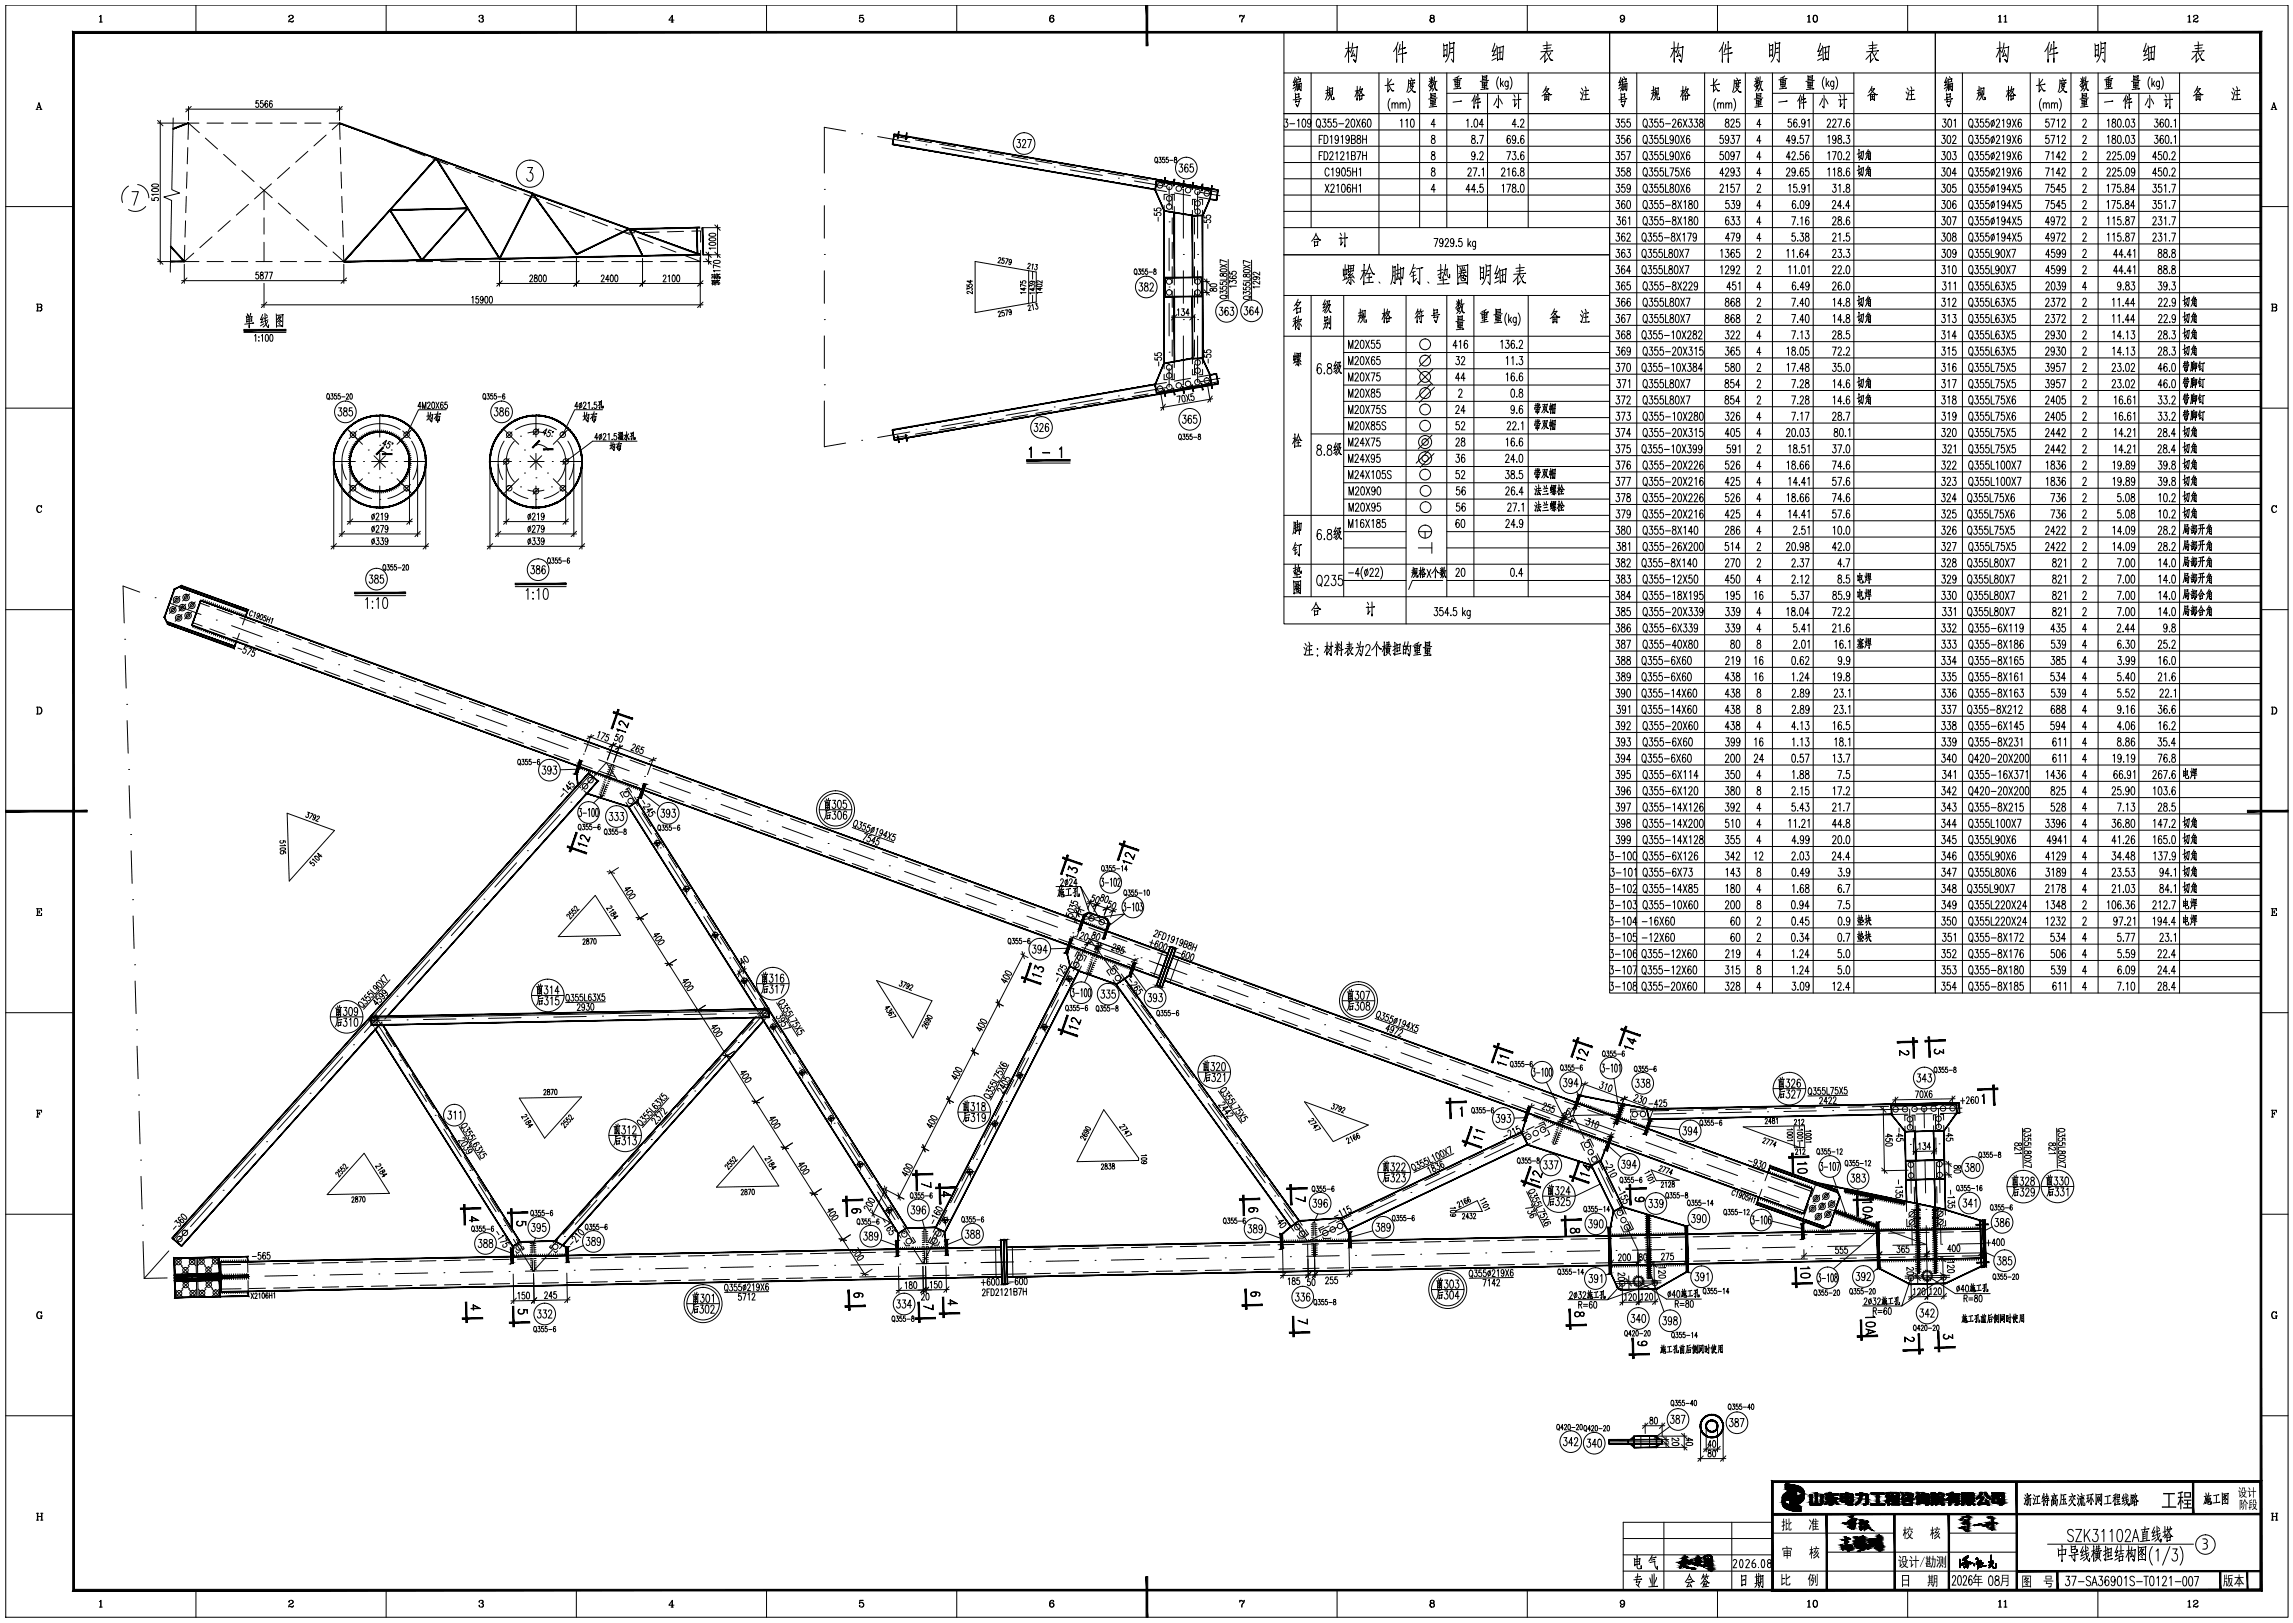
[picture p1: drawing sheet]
<svg xmlns="http://www.w3.org/2000/svg" width="845mm" height="598mm" viewBox="0 0 845 598" stroke-linecap="round" stroke-linejoin="round" font-family="sans-serif">
<!-- layer: 4 -->
<g fill="none" stroke="#000" stroke-width=".37">
<path d="M311.6 48.3l-7.9-1.4v16.9M317.5 49.3h.1M323.4 50.3l11.8 2.1M341.1 53.4h.1M347 54.4l11.9 2.1M364.8 57.5h.1M370.7 58.5l11.8 2M303.7 69.8h.1M303.7 75.8v12M388.5 61.6h.1M394.4 62.6l11.8 2M412.1 65.6h.1"/>
<path d="M418 66.7l11.8 2M430.8 68.9v6.9M435.7 69.7h.1M436 69.8v18M441.3 70.7v17.1M441.7 70.8l7.8 1.3M303.7 93.7h.1M303.7 99.8v12M430.8 81.7h.1M430.8 87.8v12M436 93.7h.1M436 99.8v12"/>
<path d="M441.3 93.7h.1M441.3 99.8v12M303.7 117.8h.1M430.8 105.7h.1M430.8 111.8v12M436 117.8h.1M441.3 117.8h.1M303.7 123.8v12M430.8 129.8h.1M430.8 135.8v6.8M436 123.8v17.9M441.3 123.8v17"/>
<path d="M449.5 139.4l-7.8 1.4M128 158.1l5.6 5.6M132.4 158.3a13.9 13.9 0 0 1 15.1 0M139.9 153.1v7.9M151.9 158.1l-5.6 5.6M185.5 158.1l5.6 5.6M190 158.3a13.8 13.8 0 0 1 15 0M194.5 159.5a10.6 10.6 0 0 1 5.9 0M197.5 153.1v7.9M209.5 158.1l-5.6 5.6M303.7 141.8h.1M303.7 147.7v16.9l7.9-1.4"/>
<path d="M335.2 159.2l-11.8 2M341.1 158.1h.1M358.9 155.1l-11.9 2M364.8 154h.1M382.5 151l-11.8 2M388.5 149.9h.1M406.2 146.9l-11.8 2M412.1 145.9h.1M429.8 142.8l-11.8 2M435.7 141.8h.1M123 170h7.9M128.2 162.5a13.9 13.9 0 0 0-.5 14.2"/>
<path d="M129.3 179.1h.1M130.1 160.2h.1M133.6 176.4l-5.6 5.6M133.9 170h.1M135.7 174.3h.1M135.7 165.8h.1M136.9 170h6M137.8 167.9l4.2 4.3M139.9 176h.1M139.9 164h.1M139.9 167v6M139.9 179v8"/>
<path d="M142 167.9l-4.2 4.3M144.2 165.8h.1M144.2 174.3h.1M145.9 170h.1M146.3 176.4l5.6 5.6M148.9 170h8M149.8 160.2h.1M150.5 179.1h.1M151.7 162.5a13.8 13.8 0 0 1 .5 14.2M180.5 170h8M185.8 162.5a13.8 13.8 0 0 0-.6 14.2M186.9 179.1h.1"/>
<path d="M187.6 160.2h.1M189.5 162.6a10.9 10.9 0 0 0 0 14.9M191.1 176.4l-5.6 5.6M191.5 170h.1M191.8 160.7h.1M191.8 179.4h.1M193.3 174.3h.1M193.3 165.8h.1M194.5 170h6M195.4 167.9l4.2 4.3M197.5 176h.1M197.5 164h.1"/>
<path d="M197.5 167v6M197.5 179v8M199.6 167.9l-4.2 4.3M201.7 165.8h.1M201.7 174.3h.1M203.2 160.7h.1M203.2 179.4h.1M203.5 170h.1M203.9 176.4l5.6 5.6M205.5 162.6a10.9 10.9 0 0 1 0 14.9M206.5 170h7.9M207.3 160.2h.1"/>
<path d="M208.1 179.1h.1M209.2 162.5a13.9 13.9 0 0 1 .6 14.2M317.5 162.2h.1M131.6 181.2l2 1.3 3.3 1.2M139.9 184h.1M148.3 181.2l-2 1.3-3.4 1.2M189.1 181.2l2.1 1.3 3.3 1.2M194.5 180.6a10.6 10.6 0 0 0 5.9 0M197.5 184h.1M205.9 181.2l-2.1 1.3-3.3 1.2M51.5 218.2l-6.2-2.3 .5 13.6M45.9 235.5h.1"/>
<path d="M57.1 220.2h.1M62.8 222.3l11.3 4.1M79.7 228.5h.1M85.3 230.5l11.3 4.1M102.2 236.7h.1M107.9 238.7l11.2 4.2M46.1 241.5l.4 12M46.7 259.5h.1M124.8 244.9h.1M130.4 247l11.3 4.1M147.3 253.2h.1M153 255.2l11.2 4.1"/>
<path d="M46.8 265.5l.4 12M169.9 261.4h.1M175.5 263.4l11.3 4.1M192.4 269.6h.1M198.1 271.7l11.2 4.1M214.9 277.8h.1M220.6 279.9l11.3 4.1M47.4 283.5h.1M47.6 289.5l.3 12M210.4 295.5h.1M227.3 287l-3.9-6.1-9 10.2M230.5 292.1h.1"/>
<path d="M233.7 297.2l6.4 10.1M237.5 286.1h.1M243.1 288.1l11.3 4.1M260 294.3h.1M265.7 296.4l11.2 4.1M48.1 307.5h.1M48.3 313.5l.4 12M190.3 317.9l-8 8.9M194.3 313.4h.1M206.4 300l-8.1 8.9M243.3 312.4h.1M246.5 317.5l6.4 10.1"/>
<path d="M282.6 302.5h.1M288.2 304.6l11.3 4.1M305.1 310.8h.1M310.8 312.8l11.2 4.1M327.7 319h.1M48.9 331.5h.1M49 337.5l.4 12M174.3 335.7l-8 9M178.3 331.3h.1M256.1 332.7h.1M259.3 337.7l6.4 10.2M333.3 321.1l11.3 4.1"/>
<path d="M350.2 327.2h.1M355.9 329.3l11.2 4.1M372.8 335.4h.1M378.4 337.5l11.3 4.1M399.8 337.5l8.5 3.1M49.6 355.5h.1M158.3 353.6l-8 9M162.3 349.2h.1M268.9 353h.1M272.1 358l6.4 10.2M395.3 343.7h.1M395.5 357.7l6-11.8 8.6 12"/>
<path d="M400.9 345.7l13.9 5.1M417.9 351.9h.1M420.5 352.9h.1M423.5 354l6.2 2.2M426.1 354.9l11.2 4.1M49.8 361.4l.3 12M50.3 379.4h.1M136.9 373.8l7.4 11.8M142.3 371.5l-8 8.9M144 375.9l-8.2 .1M146.3 367h.1M150 375.8h.1"/>
<path d="M168 375.4l-12 .2M174 375.3h.1M192 374.9l-12 .3M198 374.8h.1M216 374.5l-12 .2M222 374.4h.1M240 374l-12 .3M246 373.9h.1M264 373.6l-12 .2M270 373.5h.1M281.7 373.3h.1M283.4 371.4l-7.4 8.2"/>
<path d="M284.2 373.2l-8.2 .2M284.9 378.3l6.4 10.2M390 368.4l-5.5 10.7M392.7 363.1h.1M413.6 362.7h.1M417.1 367.6l7 9.7M443 361.1h.1M448.6 363.2l11.3 4.1M465.5 369.3h.1M471.2 371.4l11.3 4.1M488.1 377.5h.1M493.7 379.6l11.3 4.1"/>
<path d="M50.5 385.4l.4 12M126.3 389.4l-8 8.9M130.3 384.9h.1M147.5 390.6h.1M150.7 395.7l6.4 10.1M268 388.6l-8 8.9M272 384.1h.1M294.6 393.5h.1M297.8 398.6l6.4 10.1M379 389.7l-5.5 10.7M381.8 384.4h.1M427.6 382.2h.1"/>
<path d="M431.1 387.1l7 9.7M510.6 385.8h.1M516.3 387.8l11.2 4.2M533.2 394h.1M538.8 396.1l11.3 4.1M51.1 403.4h.1M51.2 409.4l.4 12M110.3 407.2l-8.1 9M114.3 402.8h.1M160.4 410.9h.1M163.6 416l6.4 10.1M240 419.8h.1"/>
<path d="M252 406.4l-8 9M256 402h.1M307.4 413.8h.1M310.6 418.9l6.4 10.1M368 411.1l-5.4 10.7M370.8 405.8h.1M441.7 401.7h.1M445.2 406.5l7 9.8M555.7 402.3h.1M561.3 404.3l11.3 4.1M563.2 418.8h.1M578.3 410.5h.1"/>
<path d="M579.6 411l-10.9 5.2M583.9 412.5l11.3 4.1M597.3 410.7l-17.7 .3 4.2 8.5M600.8 418.7h.1M603.3 410.5h.1M621.3 410.2l-12 .2M627.3 410.1h.1M645.3 409.7l-12 .3M651.3 409.6h.1M669.3 409.3l-12 .2M675.3 409.2h.1M693.3 408.8l-12 .2"/>
<path d="M699.3 408.7h.1M703.6 408.6l.2 7M709 408.5l.1 7M714.2 408.4l.2 7M722.9 408.3l-17.6 .3M51.8 427.4h.1M52 433.4l.3 12M82.2 438.5h.1M94.2 425.1l-8 9M98.2 420.6h.1M173.2 431.2h.1M176.4 436.3l6.4 10.1"/>
<path d="M224 437.7h.1M236 424.3l-8 8.9M320.2 434.1h.1M323.4 439.2l6.4 10.1M357.1 432.4l-5.5 10.7M359.8 427.1h.1M455.7 421.2h.1M459.2 426l7 9.8M519.9 439.3h.1M536.1 431.6l-10.8 5.2M541.5 429h.1M557.8 421.3l-10.8 5.2"/>
<path d="M586.4 425h.1M589 430.4l5.2 10.8M606.4 420.8l11.3 4.1M623.3 427h.1M629 429l11.2 4.1M645.9 435.2h.1M651.5 437.2l11.3 4.1M703.9 421.6h.1M704 427.6l.2 12M709.2 421.5h.1M709.3 427.5l.2 12M714.5 421.4h.1"/>
<path d="M714.6 427.4l.2 12M52.5 451.4h.1M52.7 457.4l.4 13.6M66.2 456.4h.1M78.2 443l-8 8.9M186 451.5h.1M189.2 456.6l7.4 11.7 7.4-8.2M208 455.6h.1M220 442.2l-8 8.9M333 454.4h.1M336.2 459.5l3.8 6.1M346.1 453.8l-6.1 11.8"/>
<path d="M348.8 448.4h.1M469.7 440.6h.1M473.2 445.5l8.6 11.9 11-5.2M498.2 449.6h.1M514.5 441.9l-10.9 5.1M596.8 446.6h.1M599.4 452l4.1 8.6 .3 15.4M637.5 459.9l-12 .2M643.4 459.8h.1M661.4 459.5l-12 .2M667.4 459.3h.1M668.4 443.4h.1"/>
<path d="M674.1 445.5l11.2 4.1M685.4 459l-12 .2M691 451.6h.1M691.4 458.9h.1M696.6 453.7l13.3 4.8M704.4 445.6h.1M704.5 451.6l.1 7M709.4 458.6l-12 .2M709.7 445.5h.1M709.8 451.5l.4 22.5M714.9 445.4h.1M715.1 451.4l.1 7"/>
<path d="M715.4 458.4h.1M730.9 458.2l-9.5 .1M61.6 470.8l-8.5 .2M62.2 460.9l-9.1 10.1M67.6 470.7h.1M85.6 470.4l-12 .2M91.6 470.3h.1M109.6 469.9l-12 .3M115.6 469.8h.1M133.6 469.5l-12 .2M139.6 469.4h.1M157.6 469l-12 .2"/>
<path d="M163.6 468.9h.1M181.6 468.6l-12 .2M187.6 468.5h.1M205.6 468.1l-12 .2M211.6 468h.1M229.6 467.7l-12 .2M235.6 467.6h.1M253.6 467.2l-12 .2M259.6 467.1h.1M277.6 466.7l-12 .3M283.6 466.6h.1M301.6 466.3l-12 .2"/>
<path d="M307.6 466.2h.1M325.6 465.8l-12 .3M331.6 465.7h.1M349.5 465.4l-9.5 .2M349.5 465.4l-12 .2M355.5 465.3h.1M355.6 465.3h.1M370 465l-8.5 .2M373.5 464.9l-12 .3M379.5 464.8h.1M397.5 464.5l-12 .2M403.5 464.4h.1"/>
<path d="M421.5 464l-12 .2M427.5 463.9h.1M445.5 463.6l-12 .2M451.5 463.4h.1M469.5 463.1l-12 .2M475.5 463h.1M493.5 462.6l-12 .3M499.5 462.5h.1M517.5 462.2l-12 .2M523.5 462.1h.1M541.5 461.7l-12 .3M547.5 461.6h.1"/>
<path d="M565.5 461.3l-12 .2M571.5 461.2h.1M589.4 460.8l-12 .3M595.5 460.7h.1M612.1 471.9l-16.5 .3M612.1 472.6l-16.5 .3M613.5 460.4l-12 .2M619.4 460.2h.1M718.4 469.9l-16.4 .3M718.5 470.6l-16.5 .3M612.5 531.2h-19.6"/>
</g>
<!-- layer: 0 -->
<g fill="#000" stroke="#000" stroke-width=".37">
<path d="M600.5 530.4l1.5-1.3v1.3zM600.5 532h1.6v1.3zM610.4 529.1l1.5 1.3h-1.5zM610.4 532h1.5l-1.5 1.3zM658 546.8h.5zM659.4 555.3h4.1zM659.4 555.1h.4zM659.7 555.2h3.8zM660.3 548.9h1.7zM661.9 551.9h2.8zM661.6 548.6h.4zM662.2 551h2.5z"/>
<path d="M661.9 554.7h.5zM662.9 556.9h.2zM662.9 556.9h.3zM663.5 549.9h1l-.2 .3zM670.6 554h1zM672.5 554.1h.4zM674.7 551.9h.8zM677 554.2h.4zM678.5 553.3h4.3zM680.1 550.3h.7zM680.6 554.3h2.2zM681.1 554.4h1.7z"/>
<path d="M681.8 550.7h1zM682 551.6h.8zM683.9 550.8h4.5zM683.9 550.4h3.7zM683.7 554.4h.3zM689.4 554.5h5.1zM689.7 550.5h4.5zM695 551.5h1.7zM695.1 549.9h.5zM695.5 551.1h.7zM695.5 554.5h.7zM695.9 549.9h.8z"/>
<path d="M696.2 549.9h.5zM697.6 551.5h2.1zM697.7 551.5h2zM701.6 552.4h.3zM701.7 551h.4zM702.2 550.2h.7zM704.4 551.1h.6zM706 551.7h1.1zM706.4 554.3l.2 .1zM706.4 554.3h.4zM707.1 553.6h.7zM707.2 553.5h.6z"/>
<path d="M707.5 551.2h.3zM708.3 553.8h1.5zM713.2 554.4h.2zM715.6 554.4h.2zM717.2 552.7h.2zM720.7 554.2h1zM720.9 554.1h.8zM722.5 559.8h.2zM722.7 559.7h.2zM722.8 559.5h.3zM726.5 550.5h.8zM727.2 554.4l.4 .1z"/>
<path d="M728.3 552.1l.2 .1zM728.3 552.1h.4zM729 554.4h.5zM729.5 552.9h.8zM729.8 553.8h2.9zM732.9 552.1l.4 .1zM733.8 559h.2zM734.8 553.8h2.1zM737.6 553.9h.8zM618.7 575.8h.2zM621.1 573.7h.5zM621.3 575.7h.5z"/>
<path d="M621.5 577.6h1.2zM621.3 573.6h.2zM621.4 575.6h.2zM621.4 574.8h.2zM624.4 578.1h.2zM624.8 576.6h.2zM624.6 575.8h.2zM624.8 576.7h.2zM624.8 574.4h.2zM625.3 576.8h.2zM625.7 573.6h.3zM626.7 575.2h.2z"/>
<path d="M627.9 573.9h.2zM628.5 576h.2zM628.7 573.1h.8zM628.7 575.1h.2zM629.3 572.9h.6zM629.4 572.9h.5zM629.9 576.6h.2zM630.2 578.7h.5zM630 575.4h.2zM630.3 578.8h.4zM630.4 578.8h.3zM630.5 578.6h.2z"/>
<path d="M630.6 577.3h.3zM630.5 578.8h.2zM630.6 578h.2zM678.4 569.2h.2zM679.1 567.5h.3zM679 570.9h.2zM679.3 567.3h.9zM679.1 567.5h.2zM679.2 569.8h.2zM679.6 569.5h1.2zM679.8 567.1h.8zM679.9 566.4h.4z"/>
<path d="M680 566.5h.4zM680.1 566.5h.2zM680.2 567.9h.6zM680.2 567.8h.6zM680.4 566.9h1.2zM680.3 570.5h.2zM680.7 569.7h.3zM680.7 566.9h.8zM680.8 571.2h.2zM681 566.8h.3zM681 571.4h.4zM681.1 566.8h.2z"/>
<path d="M681.1 571.5h.2zM681.3 571.2h.4zM681.7 570.9h.2zM683.6 569.6h.4zM683.6 569.6h.2zM683.6 568.8h.2zM683.7 568.7h.2zM683.7 568.6h.2zM683.7 568.4h.2zM683.8 568h.2zM683.9 567.9h.1zM683.9 567.9h.2z"/>
<path d="M683.9 567.8h.2zM683.9 567.5h.2zM684 567.4h.1zM684 567h.2zM684 567.1h.2zM684 566.9h.2zM684.4 570.4h.2zM684.7 566.8h.7zM684.5 567.8h.2zM684.8 571.5h.5zM684.6 570h.2zM684.7 570h.1z"/>
<path d="M684.9 567.9h.3zM684.9 567.5h.2zM684.7 569.7h.2zM684.8 567.6h.2zM684.8 569.6h.2zM685.1 567.2h.2zM685 569.6h.2zM685 567.3h.2zM685 567.4h.2zM685.1 568.9h.1zM685.1 567.3h.2zM685.1 568.9h.2z"/>
<path d="M685.3 570.3h.2zM685.7 570.9h.4zM685.8 566.2h.4zM685.9 566.1h.8zM685.8 566.3h.2zM686 566.1h.7zM685.8 570.6h.2zM685.9 568.5h.2zM686 568.4h.2zM686.3 569.1h.2zM686.4 566h.2zM686.5 566.1h.2z"/>
<path d="M686.6 569.2h.4zM686.4 568.4h.2zM686.4 568.5h.2zM686.5 568.2h.2zM686.5 567.9h.2zM686.7 570.7h.3zM686.5 567.7h.2zM686.6 567.3h.2zM686.6 566.6h.2zM686.6 567h.2zM686.9 568.9h.8zM686.7 569h.2z"/>
<path d="M686.7 569.7h.2zM686.8 568.7h.2zM686.8 569.5h.2zM686.8 569.4h.2zM686.9 569.3h.1zM687.3 569.9h.2zM687.4 569.7h.2zM687.4 569.6h.2zM687.5 569.6h.1zM687.5 569.5h.2zM687.5 569.4h.2zM687.6 569.3h.1z"/>
<path d="M722.2 562.9h.5zM722.3 563.1h.2zM723.7 562.6h.3zM723.8 560.8h.2zM723.8 562.4h.2zM723.9 560.8h.2zM723.9 560.6h.2zM724.3 560.8h.8zM724.7 560.7h.2zM724.8 560.4h.2zM724.9 563.6h.2zM725 560.2h.2z"/>
<path d="M725 560.1h.3zM727.5 562.1h.3zM729.3 561.6h.9zM729.8 561.5h.3zM730.9 562.3h.2zM731.6 561.9h.2zM732.2 562.1h.2zM733.6 561.3h1.2zM734 563.7h.2zM734.6 561.2h1.2zM734.7 561.2h1.1zM735.6 561.4h.2z"/>
<path d="M422.3 1.9l.6 14.9v-14.9zM422.3 1.9l.6 14.9h-.6z"/>
<path d="M63.8 47.6l5.7-2.1-.1-.3zM63.7 47.3l5.7-2.1-5.6 2.4z"/>
<path d="M125.2 45.2l-.1 .3 71.3 25.7zM125.1 45.5l71.3 25.7-.1 .3z"/>
<path d="M329.4 49.4l-.6 3.7h.2zM329.4 49.4l.2 .1-.6 3.6z"/>
<path d="M329.5 49.3v.3l119.4 20.4zM329.5 49.6l119.4 20.4-.1 .2z"/>
<path d="M143.7 77.2v.3l28.7-.8zM143.7 77.5l28.7-.8v.3z"/>
<path d="M143.6 77.4l11.9 18.4-11.7-18.5zM143.6 77.4l11.9 18.4-.3 .1z"/>
<path d="M196.4 71.2l-.1 .3 61.8 22.2zM196.3 71.5l61.8 22.2-.1 .3z"/>
<path d="M196.2 71.5l16.3 22.1-16-22.3zM196.2 71.5l16.3 22.1-.2 .1z"/>
<path d="M196.2 71.3l-12 24.1 12.3-24zM196.2 71.3l-12 24.1-.3-.2z"/>
<path d="M328.8 53.3l96.8 16.7v-.3zM328.9 53l96.7 16.7-96.8-16.4z"/>
<path d="M425.5 69.9l3.5 7.7-3.3-7.8zM425.5 69.9l3.5 7.7-.2 .1z"/>
<path d="M426.1 66.5l-.4 3.4 .6-3.3zM426.1 66.5l-.4 3.4h-.2z"/>
<path d="M429 77.5l-.1 .2 10.5 1.6zM428.9 77.7l10.5 1.6v.3z"/>
<path d="M432.6 78.3l.2 24v-24zM432.6 78.3l.2 24h-.2z"/>
<path d="M439.4 79.3v.3l3.7-.3zM439.4 79.6l3.7-.3v.3z"/>
<path d="M445.7 73.3l-2.7 6.1 .3 .1zM445.7 73.3l.2 .1-2.6 6.1z"/>
<path d="M443 79.4l.3 52.7v-52.7zM443 79.4l.3 52.7h-.3z"/>
<path d="M446.3 70l-.6 3.3 .2 .1zM446.3 70l.2 .1-.6 3.3z"/>
<path d="M426.2 66.7l20.2 3.5v-.3zM426.2 66.4l20.2 3.5-20.2-3.2z"/>
<path d="M445.8 73.5l2.4 .4v-.3zM445.8 73.2l2.4 .4-2.4-.1z"/>
<path d="M448.7 70.1l-.4 3.7 .7-3.7zM448.7 70.1l-.4 3.7-.2-.1z"/>
<path d="M62.8 90.9l5 5.6 .2-.2zM62.8 90.9l.2-.2 5 5.6z"/>
<path d="M62.8 96.4l5.1 .1v-.3zM62.8 96.1l5.1 .1-5.1 .2z"/>
<path d="M160.6 58.3l-34 38 .2 .2zM160.6 58.3l.2 .2-34 38z"/>
<path d="M126.7 96.2v.3l57.4-1.4zM126.7 96.5l57.4-1.4v.3zM184.1 95.1v.3l73.9-1.7zM184.1 95.4l73.9-1.7v.3z"/>
<path d="M172.3 76.7l-17 19 .2 .2zM172.3 76.7l.2 .2-17 19z"/>
<path d="M160.6 58.4l23.3 37 .3-.2zM160.6 58.4l.3-.1 23.3 36.9z"/>
<path d="M212.3 93.5l.2 .3 19.4-9.6zM212.5 93.8l19.4-9.6 .2 .3z"/>
<path d="M232 84.2v.3l25.8-.8zM232 84.5l25.8-.8 .1 .3z"/>
<path d="M231.8 84.4l4.8 9.9 .3-.1zM231.8 84.4l.3-.1 4.8 9.9z"/>
<path d="M256.6 83.9l.2 10h.3zM256.6 83.9h.3l.2 10z"/>
<path d="M258.7 83.9l.2 10h.3zM258.7 83.9h.4l.1 10z"/>
<path d="M429.2 102.3v7h.2zM429.2 102.3h.2v7z"/>
<path d="M429.3 109.1v.3l13.5-.3zM429.3 109.4l13.5-.3v.3z"/>
<path d="M429.3 102.1v.3l13.5-.3zM429.3 102.4l13.5-.3v.3z"/>
<path d="M432.6 109.3l.2 23.9v-23.9zM432.6 109.3l.2 23.9h-.2z"/>
<path d="M439.3 79.4v22.9h.2zM439.3 79.4h.2v22.9z"/>
<path d="M442.7 102.3l.2 7v-7zM442.7 102.3l.2 7h-.2z"/>
<path d="M89.9 122h15.5v-.6zM89.9 121.4h15.5l-15.5 .6z"/>
<path d="M428.8 77.6v56.3h.3zM428.8 77.6h.3v56.3z"/>
<path d="M428.9 133.8l.1 .2 10.4-2.1zM429 134l10.4-2.1v.3z"/>
<path d="M439.3 109.3v22.8h.2zM439.3 109.3h.2v22.8z"/>
<path d="M439.4 131.9v.3l3.7-.3zM439.4 132.2l3.7-.3v.3z"/>
<path d="M443 132.1l2.9 6-2.6-6.1zM443 132.1l2.9 6-.2 .1z"/>
<path d="M445.7 138.2l.8 3.2-.6-3.3zM445.7 138.2l.8 3.2-.2 .1z"/>
<path d="M445.8 138.3l2.4-.4v-.3zM445.8 138l2.4-.4-2.4 .7z"/>
<path d="M138.8 153h1.1v.2zM138.8 153v.2h1.1zM137.6 153.1l1.2-.1v.2zM137.6 153.1v.3l1.2-.2zM136.5 153.3l1.1-.2v.3zM136.5 153.3v.3l1.1-.2zM135.3 153.6l1.2-.3v.3zM135.3 153.6l.1 .2 1.1-.2zM134.2 153.9l1.1-.3 .1 .2zM134.2 153.9l.1 .3 1.1-.4zM133.1 154.4l1.1-.5 .1 .3zM133.1 154.4l.1 .2 1.1-.4zM132.1 154.9l1-.5 .1 .2zM132.1 154.9l.1 .2 1-.5zM131.1 155.4l1-.5 .1 .2zM131.1 155.4l.1 .3 1-.6zM130.1 156.1l1-.7 .1 .3zM130.1 156.1l.1 .2 1-.6zM129.2 156.8l.9-.7 .1 .2zM129.2 156.8l.1 .2 .9-.7zM128.3 157.6l.9-.8 .1 .2zM128.3 157.6l.1 .1 .9-.7zM128.3 157.6l.1 .1-1 .7zM127.4 158.4l.2 .2 .8-.9zM127.4 158.4l.2 .2-.9 .7zM126.7 159.3l.2 .1 .7-.8zM126.7 159.3l.2 .1-.9 .8zM126 160.2l.2 .1 .7-.9zM126 160.2l.2 .1-.9 .9zM125.3 161.2l.3 .1 .6-1zM125.3 161.2l.3 .1-.8 .9zM125.6 161.3l-.8 .9 .2 .1zM124.8 162.2l.2 .1-.7 .9zM125 162.3l-.7 .9 .2 .1zM124.3 163.2l.2 .1-.7 1zM124.5 163.3l-.7 1 .3 .1zM123.8 164.3l.3 .1-.6 1zM124.1 164.4l-.6 1 .2 .1zM123.5 165.4l.2 .1-.5 1.1zM123.7 165.5l-.5 1.1h.3zM123.2 166.6h.3l-.5 1.1zM123.5 166.6l-.5 1.1h.3zM123 167.7h.3l-.4 1.2zM123.3 167.7l-.4 1.2h.2zM122.9 168.9h.2l-.2 1.1zM123.1 168.9l-.2 1.1h.2z"/>
<path d="M196.3 153h1.2v.2zM196.3 153v.2h1.2zM195.2 153.1l1.1-.1v.2zM195.2 153.1v.3l1.1-.2zM194 153.3l1.2-.2v.3zM194 153.3l.1 .3 1.1-.2zM192.9 153.6l1.1-.3 .1 .3zM192.9 153.6l.1 .2 1.1-.2zM191.8 153.9l1.1-.3 .1 .2zM191.8 153.9l.1 .3 1.1-.4zM190.7 154.4l1.1-.5 .1 .3zM190.7 154.4l.1 .2 1.1-.4zM189.6 154.9l1.1-.5 .1 .2zM189.6 154.9l.2 .2 1-.5zM188.6 155.4l1-.5 .2 .2zM188.6 155.4l.1 .3 1.1-.6zM187.6 156.1l1-.7 .1 .3zM187.6 156.1l.2 .2 .9-.6zM186.7 156.8l.9-.7 .2 .2zM186.7 156.8l.2 .2 .9-.7zM185.8 157.6l.9-.8 .2 .2zM185.8 157.6l.2 .1 .9-.7zM185.8 157.6l.2 .1-1 .7zM185 158.4l.2 .2 .8-.9zM185 158.4l.2 .2-.9 .7zM184.3 159.3l.1 .1 .8-.8zM184.3 159.3l.1 .1-.9 .8zM183.5 160.2l.2 .1 .7-.9zM183.5 160.2l.2 .1-.8 .9zM182.9 161.2l.2 .1 .6-1zM182.9 161.2l.2 .1-.8 .9zM183.1 161.3l-.8 .9 .2 .1zM182.3 162.2l.2 .1-.7 .9zM182.5 162.3l-.7 .9 .3 .1zM181.8 163.2l.3 .1-.7 1zM182.1 163.3l-.7 1 .2 .1zM181.4 164.3l.2 .1-.6 1zM181.6 164.4l-.6 1 .3 .1zM181 165.4l.3 .1-.5 1.1zM181.3 165.5l-.5 1.1h.2zM180.8 166.6h.2l-.4 1.1zM181 166.6l-.4 1.1h.2zM180.6 167.7h.2l-.4 1.2zM180.8 167.7l-.4 1.2h.3zM180.4 168.9h.3l-.3 1.1zM180.7 168.9l-.3 1.1h.3z"/>
<path d="M328.8 158.4l.8 3.7-.6-3.8zM328.8 158.4l.8 3.7h-.2z"/>
<path d="M428.8 133.8l-3.3 7.8 .2 .1zM428.8 133.8l.2 .1-3.3 7.8z"/>
<path d="M328.9 158.5l96.7-16.7v-.3zM328.8 158.2l96.8-16.7-96.7 17z"/>
<path d="M425.5 141.7l.6 3.3 .2-.1zM425.5 141.7l.2-.1 .6 3.3z"/>
<path d="M426.2 145.1l20.2-3.5v-.3zM426.2 144.8l20.2-3.5-20.2 3.8z"/>
<path d="M448.1 137.8l.6 3.7 .3-.1zM448.1 137.8l.2-.1 .7 3.7z"/>
<path d="M122.9 170h.2l-.2 1.2zM123.1 170l-.2 1.2h.2zM122.9 171.2h.2l-.1 1.2zM123.1 171.2l-.1 1.2 .3-.1zM123 172.4l.3-.1-.1 1.2zM123.3 172.3l-.1 1.2h.3zM123.2 173.5h.3v1.1zM123.5 173.5v1.1h.2zM123.5 174.6h.2l.1 1.2zM123.7 174.6l.1 1.2 .3-.1zM123.8 175.8l.3-.1 .2 1.1zM124.1 175.7l.2 1.1 .2-.1zM124.3 176.8l.2-.1 .3 1.2zM124.5 176.7l.3 1.2 .2-.1zM124.8 177.9l.2-.1 .3 1.1zM125 177.8l.3 1.1 .3-.1zM125.3 178.9l.3-.1 .4 1.1zM125.6 178.8l.4 1.1 .2-.2zM126 179.9l.2-.2 .5 1.1zM126.2 179.7l.5 1.1 .2-.1zM126.7 180.8l.2-.1 .5 1zM126.9 180.7l.5 1 .2-.2zM127.4 181.7l.2-.2 .7 1zM127.6 181.5l.7 1 .1-.2zM128.4 182.3l.8 1-.9-.8zM128.4 182.3l.8 1 .1-.2zM129.3 183.1l.8 .9-.9-.7zM129.3 183.1l.8 .9 .1-.2zM130.2 183.8l.9 .8-1-.6zM130.2 183.8l.9 .8 .1-.2zM131.2 184.4l.9 .8-1-.6zM131.2 184.4l.9 .8 .1-.2zM132.2 185l.9 .7-1-.5zM132.2 185l.9 .7 .1-.2zM133.2 185.5l1 .6-1.1-.4zM133.2 185.5l1 .6 .1-.2zM134.3 185.9l1 .6-1.1-.4zM134.3 185.9l1 .6 .1-.3zM135.4 186.2l1.1 .6-1.2-.3zM135.4 186.2l1.1 .6v-.3zM136.5 186.5l1.1 .5-1.1-.2zM136.5 186.5l1.1 .5v-.3zM137.6 186.7l1.2 .4-1.2-.1zM137.6 186.7l1.2 .4v-.3zM138.8 186.8l1.1 .3h-1.1zM138.8 186.8l1.1 .3v-.2zM139.9 186.9l1.2 .2h-1.2zM139.9 186.9l1.2 .2v-.3zM141.1 186.8l1.2 .2-1.2 .1zM141.1 186.8l1.2 .2-.1-.3zM142.2 186.7l1.2 .1-1.1 .2zM142.2 186.7l1.2 .1v-.3zM143.4 186.5h1.1l-1.1 .3zM143.4 186.5h1.1v-.3zM144.5 186.2l1.1-.1-1.1 .4zM144.5 186.2l1.1-.1v-.2zM145.6 185.9l1.1-.2-1.1 .4zM145.6 185.9l1.1-.2-.1-.2zM146.6 185.5l1.2-.3-1.1 .5zM146.6 185.5l1.2-.3-.1-.2zM147.7 185l1.1-.4-1 .6zM147.7 185l1.1-.4-.1-.2zM148.7 184.4l1.1-.4-1 .6zM148.7 184.4l1.1-.4-.2-.2zM149.6 183.8l1.1-.5-.9 .7zM149.6 183.8l1.1-.5-.1-.2zM150.6 183.1l1-.6-.9 .8zM150.6 183.1l1-.6-.2-.2zM151.4 182.3l1-.6-.8 .8zM151.4 182.3l1-.6-.2-.2zM152.2 181.5l1-.7-.8 .9zM153 180.7l-.8 .8 1-.7zM153 180.7l.9-.8-.7 .9zM153.7 179.7l-.7 1 .9-.8zM153.7 179.7l.8-.8-.6 1zM154.3 178.8l-.6 .9 .8-.8zM155.1 177.9l-.6 1-.2-.1zM154.9 177.8l-.6 1 .8-.9zM155.6 176.8l-.5 1.1-.2-.1zM155.4 176.7l-.5 1.1 .7-1zM156 175.8l-.4 1-.2-.1zM155.8 175.7l-.4 1 .6-.9zM156.4 174.6l-.4 1.2-.2-.1zM156.1 174.6l-.3 1.1 .6-1.1zM156.7 173.5l-.3 1.1h-.3zM156.4 173.5l-.3 1.1 .6-1.1zM156.8 172.4l-.1 1.1h-.3zM156.6 172.3l-.2 1.2 .4-1.1zM157 171.2l-.2 1.2-.2-.1zM156.7 171.2l-.1 1.1 .4-1.1zM157 170v1.2h-.3zM156.8 170l-.1 1.2 .3-1.2z"/>
<path d="M140.9 167.1v.4l3.5-.4zM140.9 167.5l3.5-.4v.4z"/>
<path d="M141.1 164.8l-2.3 2.8 2.5-2.5zM141.1 164.8l-2.3 2.8-.2-.3z"/>
<path d="M151 170v1h-.3zM150.7 170v1l.3-1zM151 169.1v.9h-.3zM150.7 169.1v.9l.3-.9zM150.8 168.1l.2 1h-.3zM150.6 168.2l.1 .9 .1-1zM150.6 167.2l.2 .9-.2 .1zM150.4 167.2l.2 1v-1zM150.3 166.2l.3 1h-.2zM150.1 166.3l.3 .9-.1-1zM150 165.4l.3 .8-.2 .1zM149.7 165.5l.4 .8-.1-.9zM149.5 164.5l.5 .9-.3 .1zM149.3 164.6l.4 .9-.2-1zM149 163.7l.5 .8-.2 .1zM148.8 163.8l.5 .8-.3-.9zM148.4 162.9l.6 .8-.2 .1zM148.2 163.1l.6 .7-.4-.9zM147.8 162.2l.6 .7-.2 .2zM147.8 162.2l-.2 .2 .6 .7zM147 161.6l.8 .6-.2 .2zM147 161.6l-.1 .2 .7 .6zM146.3 161l.7 .6-.1 .2zM146.3 161l-.2 .2 .8 .6zM145.5 160.4l.8 .6-.2 .2zM145.5 160.4l-.1 .3 .7 .5zM144.6 160l.9 .4-.1 .3zM144.6 160l-.1 .2 .9 .5zM143.7 159.6l.9 .4-.1 .2zM143.7 159.6l-.1 .3 .9 .3zM142.8 159.3l.9 .3-.1 .3zM142.8 159.3l-.1 .3 .9 .3zM141.9 159.1l.9 .2-.1 .3zM141.9 159.1l-.1 .3 .9 .2zM140.9 159l1 .1-.1 .3zM140.9 159v.3l.9 .1zM139.9 159h1v.3zM139.9 159v.2l1 .1zM139 159h.9v.2zM139 159v.3l.9-.1zM138 159.1l1-.1v.3zM138 159.1v.3l1-.1zM137.1 159.3l.9-.2v.3zM137.1 159.3v.3l.9-.2zM136.1 159.6l1-.3v.3zM136.1 159.6l.1 .3 .9-.3zM135.3 160l.8-.4 .1 .3zM135.3 160l.1 .2 .8-.3zM134.4 160.4l.9-.4 .1 .2zM134.4 160.4l.1 .3 .9-.5zM133.6 161l.8-.6 .1 .3zM133.6 161l.1 .2 .8-.5zM132.8 161.6l.8-.6 .1 .2zM132.8 161.6l.2 .2 .7-.6zM132.1 162.2l.7-.6 .2 .2zM132.1 162.2l.2 .2 .7-.6zM132.1 162.2l.2 .2-.9 .5zM131.4 162.9l.2 .2 .7-.7zM131.4 162.9l.2 .2-.7 .6zM130.9 163.7l.2 .1 .5-.7zM130.9 163.7l.2 .1-.8 .7zM130.3 164.5l.3 .1 .5-.8zM130.3 164.5l.3 .1-.7 .8zM130.6 164.6l-.7 .8 .2 .1zM129.9 165.4l.2 .1-.6 .7zM130.1 165.5l-.6 .7 .3 .1zM129.5 166.2l.3 .1-.6 .9zM129.8 166.3l-.6 .9h.3zM129.2 167.2h.3l-.5 .9zM129.5 167.2l-.5 .9 .3 .1zM129 168.1l.3 .1-.4 .9zM129.3 168.2l-.4 .9h.2zM128.9 169.1h.2l-.2 .9zM129.1 169.1l-.2 .9h.2zM128.9 170h.2l-.2 1zM129.1 170l-.2 1h.2zM128.9 171h.2l-.1 1zM129.1 171l-.1 1 .3-.1zM129 172l.3-.1-.1 1zM129.3 171.9l-.1 1 .3-.1zM129.2 172.9l.3-.1v1zM129.5 172.8v1l.3-.1zM129.5 173.8l.3-.1 .1 1zM129.8 173.7l.1 1 .2-.1zM129.9 174.7l.2-.1 .2 1zM130.1 174.6l.2 1 .3-.1zM130.3 175.6l.3-.1 .3 .9zM130.6 175.5l.3 .9 .2-.1zM130.9 176.4l.2-.1 .3 .9zM131.1 176.3l.3 .9 .2-.2zM131.4 177.2l.2-.2 .5 .9zM131.6 177l.5 .9 .2-.2zM132.3 177.7l.5 .8-.7-.6zM132.3 177.7l.5 .8 .2-.2zM133 178.3l.6 .8-.8-.6zM133 178.3l.6 .8 .1-.2zM133.7 178.9l.7 .7-.8-.5zM133.7 178.9l.7 .7 .1-.2zM134.5 179.4l.8 .7-.9-.5zM134.5 179.4l.8 .7 .1-.2zM135.4 179.9l.7 .5-.8-.3zM135.4 179.9l.7 .5 .1-.2zM136.2 180.2l.9 .5-1-.3zM136.2 180.2l.9 .5v-.2zM137.1 180.5l.9 .5-.9-.3zM137.1 180.5l.9 .5v-.3zM138 180.7l1 .4-1-.1zM138 180.7l1 .4v-.3zM139 180.8l.9 .3h-.9zM139 180.8l.9 .3v-.2zM139.9 180.9l1 .2h-1zM139.9 180.9l1 .2v-.3zM140.9 180.8l1 .2-1 .1zM140.9 180.8l1 .2-.1-.3zM141.8 180.7h1l-.9 .3zM141.8 180.7h1l-.1-.2zM142.7 180.5l1-.1-.9 .3zM142.7 180.5l1-.1-.1-.2zM143.6 180.2l1-.1-.9 .3zM143.6 180.2l1-.1-.1-.2zM144.5 179.9l1-.3-.9 .5zM144.5 179.9l1-.3-.1-.2zM145.4 179.4l.9-.3-.8 .5zM145.4 179.4l.9-.3-.2-.2zM146.1 178.9l.9-.4-.7 .6zM146.1 178.9l.9-.4-.1-.2zM146.9 178.3l.9-.4-.8 .6zM146.9 178.3l.9-.4-.2-.2zM147.6 177.7l.8-.5-.6 .7zM148.2 177l-.6 .7 .8-.5zM148.2 177l.8-.6-.6 .8zM148.8 176.3l-.6 .7 .8-.6zM148.8 176.3l.7-.7-.5 .8zM149.3 175.5l-.5 .8 .7-.7zM150 174.7l-.5 .9-.2-.1zM149.7 174.6l-.4 .9 .7-.8zM150.3 173.8l-.3 .9-.3-.1zM150.1 173.7l-.4 .9 .6-.8zM150.6 172.9l-.3 .9-.2-.1zM150.4 172.8l-.3 .9 .5-.8zM150.8 172l-.2 .9-.2-.1zM150.6 171.9l-.2 .9 .4-.8zM151 171l-.2 1-.2-.1zM150.7 171l-.1 .9 .4-.9z"/>
<path d="M157 168.9v1.1h-.2zM156.7 168.9l.1 1.1 .2-1.1zM156.8 167.7l.2 1.2h-.3zM156.6 167.7l.1 1.2 .1-1.2zM156.7 166.6l.1 1.1h-.2zM156.4 166.6l.2 1.1 .1-1.1zM156.4 165.4l.3 1.2h-.3zM156.1 165.5l.3 1.1v-1.2zM156 164.3l.4 1.1-.3 .1zM155.8 164.4l.3 1.1-.1-1.2zM155.6 163.2l.4 1.1-.2 .1zM155.4 163.3l.4 1.1-.2-1.2zM155.1 162.2l.5 1-.2 .1zM154.9 162.3l.5 1-.3-1.1zM154.5 161.2l.6 1-.2 .1zM154.3 161.3l.6 1-.4-1.1zM153.9 160.2l.6 1-.2 .1zM153.7 160.3l.6 1-.4-1.1zM153.2 159.3l.7 .9-.2 .1zM153 159.4l.7 .9-.5-1zM152.4 158.4l.8 .9-.2 .1zM152.2 158.6l.8 .8-.6-1zM151.6 157.6l.8 .8-.2 .2zM151.6 157.6l-.2 .1 .8 .9zM150.7 156.8l.9 .8-.2 .1zM150.7 156.8l-.1 .2 .8 .7zM149.8 156.1l.9 .7-.1 .2zM149.8 156.1l-.2 .2 1 .7zM148.8 155.4l1 .7-.2 .2zM148.8 155.4l-.1 .3 .9 .6zM147.8 154.9l1 .5-.1 .3zM147.8 154.9l-.1 .2 1 .6zM146.7 154.4l1.1 .5-.1 .2zM146.7 154.4l-.1 .2 1.1 .5zM145.6 153.9l1.1 .5-.1 .2zM145.6 153.9v.3l1 .4zM144.5 153.6l1.1 .3v.3zM144.5 153.6v.2l1.1 .4zM143.4 153.3l1.1 .3v.2zM143.4 153.3v.3l1.1 .2zM142.3 153.1l1.1 .2v.3zM142.3 153.1l-.1 .3 1.2 .2zM141.1 153l1.2 .1-.1 .3zM141.1 153v.2l1.1 .2zM139.9 153h1.2v.2zM139.9 153v.2h1.2z"/>
<path d="M180.4 170h.3l-.3 1.2zM180.7 170l-.3 1.2h.3zM180.4 171.2h.3l-.1 1.2zM180.7 171.2l-.1 1.2 .2-.1zM180.6 172.4l.2-.1v1.2zM180.8 172.3v1.2h.2zM180.8 173.5h.2v1.1zM181 173.5v1.1h.3zM181 174.6h.3l.1 1.2zM181.3 174.6l.1 1.2 .2-.1zM181.4 175.8l.2-.1 .2 1.1zM181.6 175.7l.2 1.1 .3-.1zM181.8 176.8l.3-.1 .2 1.2zM182.1 176.7l.2 1.2 .2-.1zM182.3 177.9l.2-.1 .4 1.1zM182.5 177.8l.4 1.1 .2-.1zM182.9 178.9l.2-.1 .4 1.1zM183.1 178.8l.4 1.1 .2-.2zM183.5 179.9l.2-.2 .6 1.1zM183.7 179.7l.6 1.1 .1-.1zM184.3 180.8l.1-.1 .6 1zM184.4 180.7l.6 1 .2-.2zM185.2 181.5l.6 1-.8-.8zM185.2 181.5l.6 1 .2-.2zM186 182.3l.7 1-.9-.8zM186 182.3l.7 1 .2-.2zM186.9 183.1l.7 .9-.9-.7zM186.9 183.1l.7 .9 .2-.2zM187.8 183.8l.8 .8-1-.6zM187.8 183.8l.8 .8 .1-.2zM188.7 184.4l.9 .8-1-.6zM188.7 184.4l.9 .8 .2-.2zM189.8 185l.9 .7-1.1-.5zM189.8 185l.9 .7 .1-.2zM190.8 185.5l1 .6-1.1-.4zM190.8 185.5l1 .6 .1-.2zM191.9 185.9l1 .6-1.1-.4zM191.9 185.9l1 .6 .1-.3zM193 186.2l1 .6-1.1-.3zM193 186.2l1 .6 .1-.3zM194.1 186.5l1.1 .5-1.2-.2zM194.1 186.5l1.1 .5v-.3zM195.2 186.7l1.1 .4-1.1-.1zM195.2 186.7l1.1 .4v-.3zM196.3 186.8l1.2 .3h-1.2zM196.3 186.8l1.2 .3v-.2zM197.5 186.9l1.1 .2h-1.1zM197.5 186.9l1.1 .2v-.3zM198.6 186.8l1.2 .2-1.2 .1zM198.6 186.8l1.2 .2v-.3zM199.8 186.7l1.2 .1-1.2 .2zM199.8 186.7l1.2 .1-.1-.3zM200.9 186.5h1.2l-1.1 .3zM200.9 186.5h1.2l-.1-.3zM202 186.2l1.2-.1-1.1 .4zM202 186.2l1.2-.1-.1-.2zM203.1 185.9l1.2-.2-1.1 .4zM203.1 185.9l1.2-.2-.1-.2zM204.2 185.5l1.1-.3-1 .5zM204.2 185.5l1.1-.3-.1-.2zM205.2 185l1.2-.4-1.1 .6zM205.2 185l1.2-.4-.2-.2zM206.2 184.4l1.1-.4-.9 .6zM206.2 184.4l1.1-.4-.1-.2zM207.2 183.8l1.1-.5-1 .7zM207.2 183.8l1.1-.5-.2-.2zM208.1 183.1l1-.6-.8 .8zM208.1 183.1l1-.6-.1-.2zM209 182.3l1-.6-.9 .8zM209 182.3l1-.6-.2-.2zM209.8 181.5l.9-.7-.7 .9zM210.5 180.7l-.7 .8 .9-.7zM210.5 180.7l.9-.8-.7 .9zM211.2 179.7l-.7 1 .9-.8zM211.2 179.7l.9-.8-.7 1zM211.9 178.8l-.7 .9 .9-.8zM212.7 177.9l-.6 1-.2-.1zM212.4 177.8l-.5 1 .8-.9zM213.1 176.8l-.4 1.1-.3-.1zM212.9 176.7l-.5 1.1 .7-1zM213.6 175.8l-.5 1-.2-.1zM213.3 175.7l-.4 1 .7-.9zM213.9 174.6l-.3 1.2-.3-.1zM213.7 174.6l-.4 1.1 .6-1.1zM214.2 173.5l-.3 1.1h-.2zM214 173.5l-.3 1.1 .5-1.1zM214.4 172.4l-.2 1.1h-.2zM214.2 172.3l-.2 1.2 .4-1.1zM214.5 171.2l-.1 1.2-.2-.1zM214.3 171.2l-.1 1.1 .3-1.1zM214.6 170l-.1 1.2h-.2zM214.3 170v1.2l.3-1.2z"/>
<path d="M198.6 162.3l-2.2 2.7 2.5-2.5zM198.6 162.3l-2.2 2.7-.3-.2z"/>
<path d="M200.2 165.3v.4l3.6-.4zM200.2 165.7l3.6-.4v.4z"/>
<path d="M214.5 168.9l.1 1.1h-.3zM214.3 168.9v1.1l.2-1.1zM214.4 167.7l.1 1.2h-.2zM214.2 167.7l.1 1.2 .1-1.2zM214.2 166.6l.2 1.1h-.2zM214 166.6l.2 1.1v-1.1zM213.9 165.4l.3 1.2h-.2zM213.7 165.5l.3 1.1-.1-1.2zM213.6 164.3l.3 1.1-.2 .1zM213.3 164.4l.4 1.1-.1-1.2zM213.1 163.2l.5 1.1-.3 .1zM212.9 163.3l.4 1.1-.2-1.2zM212.7 162.2l.4 1-.2 .1zM212.4 162.3l.5 1-.2-1.1zM212.1 161.2l.6 1-.3 .1zM211.9 161.3l.5 1-.3-1.1zM211.4 160.2l.7 1-.2 .1zM211.2 160.3l.7 1-.5-1.1zM210.7 159.3l.7 .9-.2 .1zM210.5 159.4l.7 .9-.5-1zM210 158.4l.7 .9-.2 .1zM209.8 158.6l.7 .8-.5-1zM209.1 157.6l.9 .8-.2 .2zM209 157.7l.8 .9-.7-1zM208.3 156.8l.8 .8-.1 .1zM208.3 156.8l-.2 .2 .9 .7zM207.3 156.1l1 .7-.2 .2zM207.3 156.1l-.1 .2 .9 .7zM206.4 155.4l.9 .7-.1 .2zM206.4 155.4l-.2 .3 1 .6zM205.3 154.9l1.1 .5-.2 .3zM205.3 154.9l-.1 .2 1 .6zM204.3 154.4l1 .5-.1 .2zM204.3 154.4l-.1 .2 1 .5zM203.2 153.9l1.1 .5-.1 .2zM203.2 153.9l-.1 .3 1.1 .4zM202.1 153.6l1.1 .3-.1 .3zM202.1 153.6l-.1 .2 1.1 .4zM201 153.3l1.1 .3-.1 .2zM201 153.3l-.1 .3 1.1 .2zM199.8 153.1l1.2 .2-.1 .3zM199.8 153.1v.3l1.1 .2zM198.6 153l1.2 .1v.3zM198.6 153v.2l1.2 .2zM197.5 153h1.1v.2zM197.5 153v.2h1.1z"/>
<path d="M329.5 161.9v.3l119.3-20.9zM329.5 162.2l119.3-20.9 .1 .3z"/>
<path d="M378.3 169.4v.5l16-.5zM378.3 169.9l16-.5v.5z"/>
<path d="M130.7 218.7h18.8v-.5zM130.7 218.2h18.8l-18.8 .5z"/>
<path d="M189.8 215.4h18.8v-.5zM189.8 214.9h18.8l-18.8 .5z"/>
<path d="M70.7 230.2l-.1 .2 356.5 129.9zM70.6 230.4l356.5 129.9-.1 .3z"/>
<path d="M73.9 221.2l-3.1 9.2 3.3-9.1zM73.9 221.2l-3.1 9.2-.2-.1z"/>
<path d="M61.3 229.1l25.1 9.2 .1-.3zM61.4 228.9l25.1 9.1-25.2-8.9z"/>
<path d="M91.2 224.8l-.9 2.4 .3 .1zM91.2 224.8l.3-.1-.9 2.6zM66.9 215.9l24.3 8.9 .3-.1zM66.9 215.7l24.6 9-24.6-8.8zM64.5 217.1l2.4-1.2v-.2zM64.3 216.9l2.6-1.2-2.4 1.4zM64.3 216.9l-3.6 10.4 3.8-10.2zM64.3 216.9l-3.6 10.4-.2 .1zM60.5 227.4l1.4 2.4-1.2-2.5zM60.5 227.4l1.4 2.4-.2 .2zM61.9 229.8l-.2 .2 24.4 8.7zM61.7 230l24.4 8.7 .2 .3zM87 236.3l-.9 2.4 .2 .3zM87 236.3l.2 .1-.9 2.6z"/>
<path d="M66 216.3l25.1 9.2 .1-.2zM66.1 216.1l25.1 9.2-25.2-9z"/>
<path d="M227.7 261.3l-2.5 7.1 .4 .2zM227.7 261.3l.5 .2-2.6 7.1z"/>
<path d="M225.9 262.6l7.1 2.5 .2-.5zM226.1 262.1l7.1 2.5-7.3-2z"/>
<path d="M2.1 298.6v.6l30-.6zM2.1 299.2l30-.6v.6z"/>
<path d="M213.4 282.4l-.8 2.2 .3 .1zM213.4 282.4l.3 .1-.8 2.2z"/>
<path d="M212.4 285.3l.4 4h.2zM212.4 285.3h.2l.4 4z"/>
<path d="M216.9 284.6l-4.1 4.6 .2 .2zM216.9 284.6v.4l-3.9 4.4zM216.9 284.6v.4l3.6 2.8zM216.9 285l3.6 2.8h-.4zM220.1 287.8l-3.7 4.6 4.1-4.6zM220.1 287.8l-3.7 4.6-.2-.2z"/>
<path d="M213.6 282.4l-.1 .2 23.1 8.2zM213.5 282.6l23.1 8.2-.1 .2z"/>
<path d="M213.8 280.4l.4 .2 .1-.3zM213.6 280.1l.7 .2-.5 .1zM213.6 280.1l-1.5 4.9 1.7-4.6zM213.6 280.1l-1.5 4.9-.3 .2zM211.8 285.2h.6zM211.8 285.2h.6l.2 .3zM214.2 280.4l-1.8 4.8 .2 .3zM214.2 280.4l.2 .1-1.8 5z"/>
<path d="M216.2 292.2l-73.4 82.3 73.6-82.1zM216.2 292.2l-73.4 82.3-.2-.2z"/>
<path d="M216.2 292.4l15.5 5v-.2zM216.3 292.2l15.4 5-15.5-4.8z"/>
<path d="M231.6 297.4l47.2 74.3-47-74.5zM231.6 297.4l47.2 74.3-.2 .2z"/>
<path d="M231.8 297.4l3.1-2-.1-.2zM231.6 297.2l3.2-2-3 2.2z"/>
<path d="M235.4 293.7l-.4 1.6 .6-1.5zM235.4 293.7l-.4 1.6h-.2z"/>
<path d="M236.5 290.9l-.3 1.5 .5-1.5zM236.5 290.9l-.3 1.5-.3-.1z"/>
<path d="M237.4 288.7l-.1 .3h.8zM237.3 289h.8zM237.8 289.1l-1.6 5 1.9-5.1zM237.8 289.1l-1.6 5-.1-.3zM235.4 293.8l.8 .3-.1-.3zM235.4 293.8h.7zM237.2 288.8l-1.8 5 .3-.2zM237.2 288.8l.2 .1-1.7 4.7z"/>
<path d="M828.1 298.6v.6l15-.6zM828.1 299.2l15-.6v.6z"/>
<path d="M212.3 306.6l-2.1 7.3 2.5-7.1zM212.3 306.6l-2.1 7.3-.5-.2z"/>
<path d="M209 312.1l7 2.5 .2-.4zM209.1 311.6l7.1 2.6-7.2-2.1z"/>
<path d="M391.5 316.2l7.1 2.5 .1-.4zM391.7 315.7l7 2.6-7.2-2.1z"/>
<path d="M414.2 309.8l-2.5 7.1 .4 .2zM414.2 309.8l.5 .2-2.6 7.1z"/>
<path d="M412.4 311l7.1 2.6 .2-.5zM412.6 310.6l7.1 2.5-7.3-2.1z"/>
<path d="M393.3 315l-2.5 7 .4 .2zM393.3 315l.4 .2-2.5 7z"/>
<path d="M399.6 336.8l-.1 .2 .5-.1zM399.5 337l.5-.1-.1 .3z"/>
<path d="M402.1 336.4l-.1 .2 5.3 1.6zM402 336.6l5.3 1.6-.1 .3z"/>
<path d="M401.7 336.3l.4 .1-.1 .2zM401.7 336.3l.3 .3zM401.4 336.2l.3 .1v.2zM401.4 336.2l.3 .3zM401 336.3l.4-.1v.3zM401 336.3l.4 .2zM400.7 336.4l.3-.1 .1 .2zM400.7 336.4l.1 .2 .3-.1zM400.4 336.6l.3-.2 .1 .2zM400.4 336.6l.1 .2 .3-.2zM400.1 336.8l.3-.2 .1 .2zM400.1 336.8l.2 .2 .2-.2zM400.1 336.8l.2 .2-.4 .1zM399.9 337.1l.2 .2 .2-.3zM399.9 337.1l.2 .2-.4 .2zM399.7 337.5l.4-.2z"/>
<path d="M379.6 354.8l-2 7.2 2.5-7zM379.6 354.8l-2 7.2-.5-.2z"/>
<path d="M394.1 348.4l-.5 1.4 .2 .1zM394.1 348.4l.2 .1-.5 1.4z"/>
<path d="M393.1 351.3l1 4.7h.3zM393.1 351.3l.2-.1 1.1 4.8z"/>
<path d="M394.3 348.3l-.1 .3 22.8 8.1zM394.2 348.6l22.8 8.1v.2z"/>
<path d="M394.1 355.9l-49.2 96.4 49.5-96.3zM394.1 355.9l-49.2 96.4-.3-.1z"/>
<path d="M394.4 346.4l.5 .1 .1-.2zM394.3 346l.7 .3-.6 .1zM394.3 346l-1.6 5 1.7-4.6zM394.3 346l-1.6 5-.3 .1zM392.4 351.1h.7zM392.4 351.1h.7l.2 .3zM394.9 346.4l-1.8 4.7 .2 .3zM394.9 346.4l.2 .1-1.8 4.9z"/>
<path d="M399.4 336.8l-2.1 5.7h.3zM399.4 336.8l.2 .1-2 5.6z"/>
<path d="M394.2 356.1l3.3 1.7 .1-.2zM394.3 355.9l3.3 1.7-3.4-1.5z"/>
<path d="M397.5 342.4l-.1 .2h.6zM397.4 342.6h.6l-.1 .2z"/>
<path d="M399.9 337l-2.1 5.6 .3 .1zM399.9 337l.2 .1-2 5.6z"/>
<path d="M408.3 340.1l-2 5.6 .2 .1zM408.3 340.1l.3 .1-2.1 5.6z"/>
<path d="M406.4 345.7l-.1 .2 .6-.1zM406.3 345.9l.6-.1-.1 .3z"/>
<path d="M408.8 340.3l-2.1 5.6 .3 .1zM408.8 340.3h.2l-2 5.7z"/>
<path d="M408.2 340.6l.3-.3-.1 .3zM408.2 340.3v.3l.3-.3zM408.5 339.9v.4h-.3zM408.3 339.9l-.1 .4 .3-.4zM408.5 339.6v.3h-.2zM408.2 339.6l.1 .3 .2-.3zM408.3 339.2l.2 .4h-.3zM408.1 339.3l.1 .3 .1-.4zM408.1 338.9l.2 .3-.2 .1zM407.9 339l.2 .3v-.4zM407.9 338.6l.2 .3-.2 .1zM407.9 338.6l-.2 .2 .2 .2zM407.6 338.4l.3 .2-.2 .2zM407.6 338.4l-.1 .2 .2 .2zM407.3 338.2l.3 .2-.1 .2zM407.3 338.2l-.1 .3 .3 .1z"/>
<path d="M408.5 340l-.1 .3 .6-.1zM408.4 340.3l.6-.1-.1 .2z"/>
<path d="M411.4 362.8l4.7-3.1-.2-.2zM411.2 362.6l4.7-3.1-4.5 3.3z"/>
<path d="M416.9 356.7l-.3 1.5 .5-1.4zM416.9 356.7l-.3 1.5-.2-.1z"/>
<path d="M417.8 354.6l-.1 .2 .8 .1zM417.7 354.8l.8 .1zM418.2 355l-1.5 5 1.8-5.1zM418.2 355l-1.5 5-.2-.4zM415.8 359.7l.9 .3-.2-.4zM415.8 359.7l.7-.1zM417.6 354.7l-1.8 5 .3-.2zM417.6 354.7l.3 .1-1.8 4.7z"/>
<path d="M74 221.3l356.3 130.2 .1-.3zM74 221.1l356.4 130.1-356.4-129.9z"/>
<path d="M431.4 348.7l-.1 .2 1.2 .2zM431.3 348.9l1.2 .2-.4 .1zM432.1 349.2l-4.9 14.3 5.3-14.4zM432.1 349.2l-4.9 14.3-.2-.3zM426 363.1l1.2 .4-.2-.3zM426 363.1l.3-.2 .7 .3zM431.2 348.7l-5.2 14.4 .3-.2zM431.2 348.7l.2 .1-5.1 14.1z"/>
<path d="M432.4 349.3l.8 .3 .1-.2zM432.2 349l1.1 .4-.9-.1zM432.2 349l-4.9 14.3 5.1-14zM432.2 349l-4.9 14.3-.3 .1zM427 363.4l1 .1-.7-.2zM427 363.4l1 .1 .2 .4zM433.2 349.5l-5.2 14 .2 .4zM433.2 349.5l.2 .1-5.2 14.3z"/>
<path d="M136.6 374.5l.1 3.2 .2-.1zM136.6 374.5h.3v3.1z"/>
<path d="M136.7 374.4l.1 .2 146.4-3zM136.8 374.6l146.4-3v.2z"/>
<path d="M139.7 377.5l-72.8 81.7 73-81.5zM139.7 377.5l-72.8 81.7-.2-.2z"/>
<path d="M140.9 377.6l50.8 79.9-50.5-80zM140.9 377.6l50.8 79.9-.2 .1z"/>
<path d="M280.6 375l50.4 79.4-50.2-79.6zM280.6 375l50.4 79.4-.2 .1z"/>
<path d="M281.3 376l-73.9 82.9 74.1-82.8zM281.3 376l-73.9 82.9-.2-.2z"/>
<path d="M234.8 295.4l48.2 76.4 .3-.2zM234.8 295.4l.2-.2 48.3 76.4z"/>
<path d="M136.8 377.8l146.5-2.8v-.3zM136.8 377.5l146.5-2.8-146.5 3.1z"/>
<path d="M283.1 371.7l.3 3.2-.1-3.2zM283.1 371.7l.3 3.2h-.3z"/>
<path d="M376.4 360.3l7 2.5 .2-.5zM376.5 359.8l7.1 2.5-7.2-2z"/>
<path d="M393.2 374l-2.1 7.2 2.5-7zM393.2 374l-2.1 7.2-.5-.1z"/>
<path d="M397.5 357.8l13.7 5 .1-.3zM397.6 357.6l13.7 4.9-13.8-4.7z"/>
<path d="M414.2 360.5l64.6 89.2-64.4-89.3zM414.2 360.5l64.6 89.2-.2 .2z"/>
<path d="M430.3 351.3l-3.4 9.1 .3 .1zM430.3 351.3l.2 .1-3.3 9.1z"/>
<path d="M429.1 361l-.1 .3 235.6 85.7zM429 361.3l235.6 85.7-.1 .3z"/>
<path d="M389.9 379.5l7 2.5 .2-.5zM390 379l7.1 2.5-7.2-2z"/>
<path d="M552 384.4l-2.5 7 .5 .2zM552 384.4l.5 .1-2.5 7.1z"/>
<path d="M550.3 385.6l7 2.5 .2-.5zM550.5 385.1l7 2.5-7.2-2z"/>
<path d="M581.3 382.3l-2.5 7 .5 .2zM581.3 382.3l.5 .1-2.5 7.1z"/>
<path d="M579.6 383.5l7 2.5 .2-.4zM579.8 383l7 2.6-7.2-2.1z"/>
<path d="M599 378.1l-2.5 7 .4 .2zM599 378.1l.5 .1-2.6 7.1z"/>
<path d="M597.2 379.3l7.1 2.5 .2-.4zM597.4 378.8l7.1 2.6-7.3-2.1z"/>
<path d="M699.1 383.7v.5l7.5-.6zM699.1 384.2l7.5-.6v.4z"/>
<path d="M704.8 382.3l.2 7.5h.4zM704.8 382.3h.5l.1 7.5z"/>
<path d="M710.5 382l.2 7.5h.5zM710.5 382h.5l.2 7.5z"/>
<path d="M709.3 383.8l7.5-.2v-.5zM709.3 383.3l7.5-.2-7.5 .7z"/>
<path d="M534 404.6l.2 7.5h.5zM534 404.6h.5l.2 7.5z"/>
<path d="M532.8 406.4l7.5-.2v-.5zM532.8 405.9l7.5-.2-7.5 .7z"/>
<path d="M542 415.1l-2 7.2 2.5-7.1zM542 415.1l-2 7.2-.5-.2z"/>
<path d="M562 412.9l-1.4 4.3h.2zM562 412.9l.3 .1-1.5 4.2z"/>
<path d="M563.4 408l.5 .2 .1-.2zM563.2 407.7l.8 .3h-.6zM563.2 407.7l-1.5 4.9 1.7-4.6zM563.2 407.7l-1.5 4.9-.3 .2zM561.4 412.8h.7zM561.4 412.8h.7l.1 .3zM563.8 408.1l-1.7 4.7 .1 .3zM563.8 408.1h.2l-1.8 5z"/>
<path d="M565.1 410.7l-.1 .2 27.6 9.8zM565 410.9l27.6 9.8-.1 .3z"/>
<path d="M579.9 405.8l-.1 .2 26.9 9.6zM579.8 406l26.9 9.6-.1 .2z"/>
<path d="M581.7 403.3v.2h.8zM581.7 403.5h.8zM582.1 403.7l-1.5 4.9 1.9-5.1zM582.1 403.7l-1.5 4.9-.1-.3zM579.8 408.3l.8 .3-.1-.3zM579.8 408.3h.7zM581.6 403.3l-1.8 5 .3-.1zM581.6 403.3l.2 .1-1.7 4.8z"/>
<path d="M593.3 418.7l-.1 .2 .8 .1zM593.2 418.9l.8 .1zM593.7 419.1l-1.5 5 1.8-5.1zM593.7 419.1l-1.5 5-.2-.4zM591.3 423.7l.9 .4-.2-.4zM591.3 423.7h.7zM593.2 418.8l-1.9 4.9 .4-.1zM593.2 418.8h.2l-1.7 4.8z"/>
<path d="M597.6 406.9l-.1 .3h.8zM597.5 407.2h.8zM598 407.3l-2.2 6.9 2.5-7zM598 407.3l-2.2 6.9-.2-.3zM594.9 413.9l.9 .3-.2-.3zM594.9 413.9h.7zM597.5 407l-2.6 6.9 .3-.2zM597.5 407l.2 .1-2.5 6.6z"/>
<path d="M607 414.2l-.5 1.4 .3 .1zM607 414.2l.3 .1-.5 1.4z"/>
<path d="M582.3 403.7l24.5 5v-.3zM582.3 403.5l24.5 4.9-24.5-4.7z"/>
<path d="M606.8 408.4v.3l115.1-2.4zM606.8 408.7l115.1-2.4v.2z"/>
<path d="M606.7 408.6l.8 4.3 .3-.1zM606.7 408.6l.3-.1 .8 4.3z"/>
<path d="M607.7 412.8l-.1 .2h.8zM607.6 413h.8zM608.1 413.2l-1.5 4.9 1.8-5.1zM608.1 413.2l-1.5 4.9-.2-.3zM605.7 417.8l.9 .3-.2-.3zM605.7 417.8h.7zM607.6 412.8l-1.9 5 .4-.1zM607.6 412.8l.2 .1-1.7 4.8z"/>
<path d="M607.6 412.4l89.4-1.7v-.2zM607.6 412.2l89.4-1.7-89.4 1.9z"/>
<path d="M696.8 407.2l.3 3.4-.1-3.4zM696.8 407.2l.3 3.4h-.3z"/>
<path d="M696.9 410.7l5.2 6.1-5-6.3zM696.9 410.7l5.2 6.1-.2 .2z"/>
<path d="M702 416.8v.2l3.7-.3zM702 417l3.7-.3v.3zM705.7 416.7v.3l6.8-.4zM705.7 417l6.8-.4v.2zM712.5 416.6v.2l3.7-.3zM712.5 416.8l3.7-.3 .1 .3z"/>
<path d="M701.8 416.9l.8 25.8-.5-25.8zM701.8 416.9l.8 25.8h-.3z"/>
<path d="M720.9 410.1l-4.7 6.5 .1 .1zM720.9 410.1l.2 .1-4.8 6.5z"/>
<path d="M716.1 416.6l.8 29.1-.5-29.1zM716.1 416.6l.8 29.1h-.2z"/>
<path d="M720.8 406.8l.1 3.3h.2zM720.8 406.8h.2l.1 3.3z"/>
<path d="M696.9 407.4l24-.5v-.2zM696.9 407.1l24-.4-24 .7z"/>
<path d="M721 410.3h1v-.3zM721 410h1l-1 .3z"/>
<path d="M721.8 406.4l.3 3.7-.1-3.7zM721.8 406.4l.3 3.7h-.3z"/>
<path d="M728.6 401.1l.1 .5 7.5-.7zM728.7 401.6l7.5-.7v.5z"/>
<path d="M734.4 399.7l.1 7.5h.6zM734.4 399.7h.5l.2 7.5z"/>
<path d="M337.4 431.2l.2 7.5h.5zM337.4 431.2h.5l.2 7.5z"/>
<path d="M336.2 433l7.5-.2v-.5zM336.2 432.5l7.5-.2-7.5 .7z"/>
<path d="M344.8 437.9l7.5-.1v-.5zM344.8 437.4l7.5-.1-7.5 .6z"/>
<path d="M474.2 438.2l7.4-.1v-.5zM474.1 437.7l7.5-.1-7.4 .6z"/>
<path d="M538.8 420.5l7 2.6 .2-.5zM538.9 420.1l7.1 2.5-7.2-2.1z"/>
<path d="M560.6 417.2l2.1 4.6 .3-.2zM560.6 417.2l.2-.1 2.2 4.5z"/>
<path d="M496.5 453.3l66.4-31.5-.1-.2zM496.4 453.1l66.4-31.5-66.3 31.7z"/>
<path d="M563.7 429.8l-2 7.2 2.5-7zM563.7 429.8l-2 7.2-.5-.2z"/>
<path d="M560.5 435.3l7 2.5 .2-.5zM560.6 434.8l7.1 2.5-7.2-2z"/>
<path d="M581.6 428.1l-2.1 7.2 2.6-7.1zM581.6 428.1l-2.1 7.2-.4-.2z"/>
<path d="M578.3 433.5l7.1 2.6 .2-.5zM578.5 433l7.1 2.6-7.3-2.1z"/>
<path d="M562.8 421.8l23.6 7.7v-.3zM562.9 421.6l23.5 7.6-23.6-7.4z"/>
<path d="M586.3 429.4l8.4 16.8-8.2-16.9zM586.3 429.4l8.4 16.8-.3 .1z"/>
<path d="M586.5 429.5l3.4-1.7-.2-.2zM586.4 429.2l3.3-1.6-3.2 1.9z"/>
<path d="M591.9 422.2l-2 5.6 2.2-5.5zM591.9 422.2l-2 5.6-.2-.1z"/>
<path d="M592.4 420.8l-.3 1.5 .5-1.4zM592.4 420.8l-.3 1.5-.2-.1z"/>
<path d="M599.1 438.3l7.5-.2v-.5zM599.1 437.8l7.5-.2-7.5 .7z"/>
<path d="M652.3 429.4l-1 2.6 .3 .1zM652.3 429.4l.1 .3-.8 2.4zM652.3 429.4l.1 .3 24.5 8.7zM652.4 429.7l24.5 8.7-.2 .2zM676.9 438.4l-.2 .2 1.4 2.4zM676.7 438.6l1.4 2.4h-.3zM677.8 441l-3.5 10.5 3.8-10.5zM677.8 441l-3.5 10.5-.2-.2zM671.6 452.7l2.7-1.2-.2-.2zM671.6 452.4l2.5-1.1-2.5 1.4zM647 443.7l24.6 9v-.3zM647 443.7l.4-.1 24.2 8.8zM648 441.1l-1 2.6 .4-.1zM648 441.1l.2 .1-.8 2.4z"/>
<path d="M652.1 430.1v.2l25.1 9zM652.1 430.3l25.1 9-.1 .2z"/>
<path d="M660.3 424.8l.1 7.5h.5zM660.3 424.8h.5l.1 7.5z"/>
<path d="M659 426.6l7.6-.1-.1-.5zM659 426.1l7.5-.1-7.5 .6z"/>
<path d="M432.3 352.2l235.5 86 .1-.3zM432.4 351.9l235.5 86-235.6-85.7z"/>
<path d="M669.3 435.6l-.1 .2 47.6 9.7zM669.2 435.8l47.6 9.7v.3z"/>
<path d="M679.7 438.4l-.1 .5 .2 .1zM679.7 438.4l.2 .1-.1 .5z"/>
<path d="M679.7 438.8v.2l22.1 4.4zM679.7 439l22.1 4.4-.1 .3z"/>
<path d="M679.8 438.3v.3l22.1 4.3zM679.8 438.6l22.1 4.3-.1 .3z"/>
<path d="M705.6 416.8l.2 10.8h.2zM705.6 416.8h.2l.2 10.8z"/>
<path d="M712.4 416.7l.2 10.7h.2zM712.4 416.7h.2l.2 10.7z"/>
<path d="M702.3 427.8l14.1-.3v-.3zM702.3 427.5l14.1-.3-14.1 .6z"/>
<path d="M702.4 434.8l14.2-.3v-.3zM702.4 434.5l14.2-.3-14.2 .6z"/>
<path d="M212.8 289.2l-149.4 166.8 .1 .2zM212.8 289.2l.2 .2-149.5 166.8z"/>
<path d="M63.4 456.2l3.3 3 .2-.2zM63.5 456l3.4 3-3.5-2.8z"/>
<path d="M170.9 443.8l.1 7.5h.5zM170.9 443.8h.5l.1 7.5z"/>
<path d="M169.7 445.6l7.4-.2v-.5zM169.7 445.1l7.4-.2-7.4 .7z"/>
<path d="M188.2 445.3l.2 7.5h.4zM188.2 445.3h.5l.1 7.5z"/>
<path d="M138.3 379.3l50.5 80 .2-.1zM138.3 379.3l.2-.1 50.5 80z"/>
<path d="M188.8 459.2l.3 2.3-.1-2.3zM188.8 459.2l.3 2.3h-.3zM188.8 461.5l.3 1.4v-1.4zM188.8 461.5l.3 1.4-.3 .1z"/>
<path d="M189 459.3l2.6-1.7-.1-.2zM188.8 459.1l2.7-1.7-2.5 1.9z"/>
<path d="M187 447.1l7.5-.1v-.5zM187 446.6l7.5-.1-7.5 .6z"/>
<path d="M278.1 374.9l-73.7 82.2 .2 .2zM278.1 374.9l.2 .2-73.7 82.2z"/>
<path d="M191.6 457.7l12.9-.4v-.2zM191.6 457.4l12.9-.3-12.9 .6z"/>
<path d="M204.4 457.3l4.2 2.4 .1-.2zM204.5 457.1l4.2 2.4-4.3-2.2z"/>
<path d="M311.6 440.7l.2 7.5h.5zM311.6 440.7h.5l.2 7.5z"/>
<path d="M310.4 442.5l7.5-.2v-.5zM310.4 442l7.5-.2-7.5 .7z"/>
<path d="M330.8 454.4v2.9h.2zM330.8 454.4h.3l-.1 2.9z"/>
<path d="M330.9 454.3l.1 .3 3.1-2.3zM331 454.6l3.1-2.3 .1 .2z"/>
<path d="M283.1 371.9l50.9 80.6 .2-.1zM283.1 371.9l.2-.1 50.9 80.6z"/>
<path d="M334.1 452.3v.3l10.6-.5zM334.1 452.6l10.6-.5 .1 .3z"/>
<path d="M344.8 452.1l-.1 .3 3.4 1.4zM344.7 452.4l3.4 1.4-.1 .3z"/>
<path d="M346 436.1l.2 7.5h.5zM346 436.1h.5l.2 7.5z"/>
<path d="M397.5 357.6l-49.5 96.3 .2 .1zM397.5 357.6l.2 .2-49.5 96.2z"/>
<path d="M348 454l.5 2.9-.3-3zM348 454l.5 2.9h-.2z"/>
<path d="M348.3 458.4l.3 1.5-.1-1.5zM348.3 458.4l.3 1.5h-.3z"/>
<path d="M370.9 459.4v.2l358.9-7zM370.9 459.6l358.9-7v.2z"/>
<path d="M457.9 440.4l.2 7.4h.5zM457.9 440.4h.5l.2 7.4z"/>
<path d="M456.7 442.1l7.5-.1v-.5zM456.7 441.6l7.5-.1-7.5 .6z"/>
<path d="M472.4 456.1v1.5h.3zM472.4 456.1h.3v1.5z"/>
<path d="M472.4 454.5l.2 .2 2.9-2.8zM472.6 454.7l2.9-2.8 .2 .2z"/>
<path d="M411.2 362.7l64.3 89.4 .2-.2zM411.2 362.7l.2-.1 64.3 89.3z"/>
<path d="M475.4 436.4l.1 7.5h.5zM475.4 436.4h.5l.1 7.5z"/>
<path d="M475.6 451.9l.1 .2 2.9-2.4zM475.7 452.1l2.9-2.4 .1 .2z"/>
<path d="M478.7 449.7v.2l15.4-1.2zM478.7 449.9l15.4-1.2v.2z"/>
<path d="M494 448.7l.1 .2 66.6-31.8zM494.1 448.9l66.6-31.8 .1 .2z"/>
<path d="M493.9 448.9l3.2 5.1-2.9-5.2zM493.9 448.9l3.2 5.1-.2 .2z"/>
<path d="M472.5 457.7l24.6-.5-.1-.2zM472.5 457.5l24.5-.5-24.5 .7z"/>
<path d="M497.1 459.4v.3l.5-.3zM497.1 459.7l.5-.3 .3 .3zM497.5 454.2l.1 5.2 .3 .3zM497.8 454l.1 5.7-.4-5.5zM497.1 454.2l.7-.2zM496.9 454h.9l-.7 .2zM496.9 454l.3 5.6-.1-5.4zM496.9 454l.3 5.6h-.2z"/>
<path d="M496.9 455.6l.3 1.5-.1-1.5zM496.9 455.6l.3 1.5h-.3z"/>
<path d="M576.5 448l.1 7.5h.5zM576.5 448h.5l.1 7.5z"/>
<path d="M575.3 449.7l7.5-.1-.1-.5zM575.2 449.3l7.5-.2-7.4 .6z"/>
<path d="M594.4 446.3l-1.2 5.9 .2 .1zM594.4 446.3h.3l-1.3 6z"/>
<path d="M593.2 453.8l.1 1.5h.2zM593.2 453.8h.3v1.5z"/>
<path d="M594.5 446.2l.1 .2 3.3-1.9zM594.6 446.4l3.3-1.9 .1 .3z"/>
<path d="M589.7 427.8l8.1 16.9 .2-.1zM589.7 427.8l.2-.1 8.1 16.9z"/>
<path d="M598 444.5l-.1 .3 23.2 6.8zM597.9 444.8l23.2 6.8v.3z"/>
<path d="M600.4 436.5l.1 7.5h.5zM600.4 436.5h.4l.2 7.5z"/>
<path d="M606.8 447.5l.7 23.5-.5-23.5zM606.8 447.5l.7 23.5h-.3z"/>
<path d="M607.5 447.5l.7 23.5-.5-23.5zM607.5 447.5l.7 23.5h-.3z"/>
<path d="M593.4 455.4l27.7-.5v-.3zM593.4 455.1l27.7-.5-27.7 .8z"/>
<path d="M621 453.3l.3 1.4-.1-1.5zM621 453.3l.3 1.4h-.3z"/>
<path d="M647.5 442.9l-.1 .2 25.2 8.9zM647.4 443.1l25.2 8.9-.1 .2z"/>
<path d="M664.4 450v.9h.2zM664.4 450h.2v.9z"/>
<path d="M664.4 452.4v1.5h.3zM664.4 452.4h.3v1.5z"/>
<path d="M667.8 438l-3.4 9.1 .3 .1zM667.8 438l.2 .1-3.3 9.1z"/>
<path d="M663.8 456.5h.8v-.2zM664.1 456.3h.5l-.8 .2zM663.7 450.8l.1 5.7 .3-.2zM663.7 450.8l.3 .3 .1 5.2zM663.7 450.8l.3 .3 .6-.3zM664 451.1l.6-.3zM664.6 450.8l-.2 .3 .3 5.3zM664.4 451.1l.3 5.3h-.2z"/>
<path d="M676.5 446.5l-.1 .3 15.1 5.2zM676.4 446.8l15.1 5.2-.1 .2z"/>
<path d="M676.7 446l-.1 .2 15 5.2zM676.6 446.2l15 5.2v.3z"/>
<path d="M676.5 446l.1 .7 .2-.6zM676.5 446l.1 .7-.3-.1z"/>
<path d="M684.1 440.6l.1 7.5h.5zM684.1 440.6h.5l.1 7.5z"/>
<path d="M682.9 442.3l7.5-.1v-.5zM682.9 441.9l7.5-.2-7.5 .6z"/>
<path d="M691.5 451.5v.7l.2-.6zM691.5 451.5v.7l-.2-.1z"/>
<path d="M701.7 443l-.1 .5h.2zM701.7 443l.3 .1-.2 .4z"/>
<path d="M705.9 434.6l.2 8.8h.2zM705.9 434.6h.3l.1 8.8z"/>
<path d="M706.2 443.6l.6 25.5-.4-25.5zM706.2 443.6l.6 25.5h-.3z"/>
<path d="M712.7 434.4l.2 10.6h.3zM712.7 434.4h.3l.2 10.6z"/>
<path d="M716.8 445.5v.3l13 3.8zM716.8 445.8l13 3.8-.1 .2z"/>
<path d="M664.5 454l65.3-1.2v-.2zM664.5 453.8l65.3-1.2-65.3 1.4z"/>
<path d="M729.9 449.8h.8v-.3zM729.6 449.5h1.1l-.8 .3zM729.6 449.5l.6 17-.3-16.7zM729.6 449.5l.6 17-.3 .3zM730.2 466.5l-.3 .3 1-.3zM729.9 466.8l1-.3 .3 .3zM730.6 449.7l.3 16.8 .3 .3zM730.6 449.7h.3l.3 17.1z"/>
<path d="M730.9 449.8h.5v-.3zM730.6 449.5h.8l-.5 .3zM730.6 449.5l.6 17-.3-16.7zM730.6 449.5l.6 17-.3 .3zM731.2 466.5l-.3 .3 .6-.4zM730.9 466.8l.6-.4 .4 .3zM731.2 449.6l.3 16.8 .4 .3zM731.2 449.6h.3l.4 17.1z"/>
<path d="M728 451.3h4.7v-.3zM728 451.1l4.7-.1-4.7 .3z"/>
<path d="M64.1 463.6l.5 14.4-.3-14.5zM64.1 463.6l.5 14.4h-.2z"/>
<path d="M64.5 477.9v.3l26.9-.8zM64.5 478.2l26.9-.8 .2 .2zM91.3 475.8l.1 1.6 .2 .2zM91.3 475.8l.3-.1v1.9z"/>
<path d="M65.7 469.6l.3 2.3v-2.3zM65.7 469.6l.3 2.3h-.2z"/>
<path d="M68.2 469.6l.3 2.3v-2.3zM68.2 469.6l.3 2.3h-.2z"/>
<path d="M70.7 469.5l.3 2.3v-2.3zM70.7 469.5l.3 2.3h-.2z"/>
<path d="M74.2 469.5l.3 2.2v-2.2zM74.2 469.5l.3 2.2h-.2z"/>
<path d="M76.7 469.4l.3 2.3v-2.3zM76.7 469.4l.3 2.3h-.2z"/>
<path d="M79.2 469.3l.3 2.4v-2.4zM79.2 469.3l.3 2.4h-.2z"/>
<path d="M64.4 463.7l16.2-.3 .3-.3zM64.1 463.4l16.8-.3-16.5 .6zM64.1 463.4l.4 6-.1-5.7zM64.1 463.4l.4 6-.3 .3zM64.5 469.4l-.3 .3 16.5-.6zM64.2 469.7l16.5-.6 .3 .2zM80.6 463.4l.1 5.7 .3 .2zM80.9 463.1l.1 6.2-.4-5.9z"/>
<path d="M64.5 471.3l16.3-.3 .2-.3zM64.2 471l16.8-.3-16.5 .6zM64.2 471l.3 .4zM64.2 471l.3 .4-.2 .2zM64.5 471.4l-.2 .2 16.5-.6zM64.3 471.6l16.5-.6 .2 .3zM80.8 471l.2 .3zM80.8 471l.2-.3v.6z"/>
<path d="M64.5 472.2l16.3-.4 .2-.2zM64.3 471.9l16.7-.3-16.5 .6zM64.3 471.9l.3 6-.1-5.7zM64.3 471.9l.3 6-.2 .3zM64.6 477.9l-.2 .3 16.5-.6zM64.4 478.2l16.5-.6 .2 .2zM80.8 471.8l.1 5.8 .2 .2zM81 471.6l.1 6.2-.3-6z"/>
<path d="M64.2 470.6l16.8-.4-.3-.2zM64.2 470.6l.3-.3 16.2-.3zM64.2 470v.6l.3-.3zM64.2 470l.3 .3zM64.2 470l.3 .2 16.5-.6zM64.5 470.2l16.5-.6-.3 .3zM81 469.6l-.3 .3 .3 .3zM80.7 469.9l.3 .3z"/>
<path d="M81.3 464.9v.2l287.6-5.7zM81.3 465.1l287.6-5.7v.3z"/>
<path d="M81.1 465l.2 10.9h.3zM81.1 465h.3l.2 10.9z"/>
<path d="M91.1 463.1v1.7h.3zM91.1 463.1l.3-.2v1.9zM64.2 463.7l26.9-.6 .3-.2zM64.2 463.4l27.2-.5-27.2 .8z"/>
<path d="M73 470.4l18.2-.4 .3-.2zM72.7 470.2l18.8-.4-18.5 .6zM72.7 470.2l.3 .7zM72.7 470.2l.3 .7-.3 .2zM73 470.9l-.3 .2 18.5-.6zM72.7 471.1l18.5-.6 .3 .2zM91.2 470l.3 .7zM91.2 470l.3-.2v.9z"/>
<path d="M171.5 479.8l.6 7.5-.1-7.6zM171.5 479.8l.6 7.5h-.5z"/>
<path d="M189 462.8v.3l19.7-.7zM189 463.1l19.7-.7v.3z"/>
<path d="M188.3 465.6l.7-.1v-.2zM188.5 465.3h.5l-.7 .3zM188.2 459.8l.1 5.8 .2-.3zM188.2 459.8l.2 .3 .1 5.2zM188.2 459.8l.2 .3 .6-.3zM188.4 460.1l.6-.3zM189 459.8l-.2 .3 .3 5.3zM188.8 460.1l.3 5.3h-.2z"/>
<path d="M208.6 461.1v1.5h.3zM208.6 461.1h.2l.1 1.5z"/>
<path d="M208.8 464.9v.3l.5-.3zM208.8 465.2l.5-.3 .2 .2zM209.2 459.7l.1 5.2 .2 .2zM209.4 459.4l.1 5.7-.3-5.4zM208.8 459.7l.6-.3zM208.5 459.4h.9l-.6 .3zM208.5 459.4l.4 5.6-.1-5.3zM208.5 459.4l.4 5.6h-.3z"/>
<path d="M312.5 475.3l.7 7.4-.2-7.4zM312.5 475.3l.7 7.4-.5 .1z"/>
<path d="M330.8 458.8v1.4h.3zM330.8 458.8l.2-.1 .1 1.5z"/>
<path d="M330.2 462.9h.8v-.3zM330.5 462.6h.5l-.8 .3zM330.1 457.1l.1 5.8 .3-.3zM330.1 457.1l.2 .3 .2 5.2zM330.1 457.1l.2 .3 .7-.3zM330.3 457.4l.7-.3zM331 457.1l-.2 .3 .3 5.3zM330.8 457.4l.3 5.3h-.2z"/>
<path d="M338.3 479.7l.6 7.5-.1-7.5zM338.3 479.7l.6 7.5-.4 .1z"/>
<path d="M347.3 477.9l.6 7.5-.2-7.5zM347.3 477.9l.6 7.5h-.5z"/>
<path d="M330.9 460.4l17.5-.3v-.3zM330.9 460.1l17.5-.3-17.5 .6z"/>
<path d="M348.5 462.3v.2l.5-.2zM348.5 462.5l.5-.2 .2 .2zM348.9 457l.1 5.3 .2 .2zM349.1 456.8l.1 5.7-.3-5.5zM348.5 457.1l.6-.3zM348.3 456.8h.8l-.6 .3zM348.3 456.8l.3 5.6-.1-5.3zM348.3 456.8l.3 5.6h-.2z"/>
<path d="M81.5 476.1l287.6-5.5v-.2zM81.5 475.8l287.6-5.4-287.6 5.7z"/>
<path d="M369.2 473v.3l.9-.3zM369.2 473.3l.9-.3 .2 .3zM369.8 457l.3 16 .2 .3zM370 456.7l.3 16.6-.5-16.3zM369 457l1-.3zM368.7 456.7h1.3l-1 .3zM368.7 456.7l.6 16.5-.3-16.2zM368.7 456.7l.6 16.5h-.2z"/>
<path d="M370.1 473.3l1.1-.1v-.2zM370.1 473.3l.2-.3h.9zM369.8 456.7l.3 16.6 .2-.3zM369.8 456.7l.2 .3 .3 16zM369.8 456.7l.2 .3 1-.3zM370 457l1-.3zM370.8 456.9l.5 16.2-.3-16.4zM370.8 456.9l.5 16.2h-.2z"/>
<path d="M458.8 474.9l.6 7.5-.1-7.5zM458.8 474.9l.6 7.5h-.5z"/>
<path d="M471.8 460.2h.8v-.3zM472.1 459.9h.5l-.8 .3zM471.7 454.5l.1 5.7 .3-.3zM471.7 454.5l.3 .2 .1 5.2zM471.7 454.5l.3 .2 .6-.3zM472 454.7l.6-.3zM472.6 454.4l-.2 .3 .3 5.3zM472.4 454.7l.3 5.3h-.2z"/>
<path d="M592.9 469.4l.8-.1v-.2zM592.9 469.4l.8-.3zM592.6 452.2l.3 17.2 .2-.3zM592.6 452.2l.2 .2 .3 16.7zM592.6 452.2l.2 .2 .6-.3zM592.8 452.4l.6-.3zM593.4 452.1l-.2 .3 .6 16.8zM593.2 452.4l.6 16.8h-.3z"/>
<path d="M593.5 469.3l2.3 4.5-2-4.6zM593.5 469.3l2.3 4.5-.2 .1z"/>
<path d="M595.6 473.9l.2-.1v.4zM595.8 473.8v.4l.2-.1zM595.8 474.2l.2-.1v.4zM596 474.1v.4l.2-.2zM596 474.5l.2-.2 .1 .5zM596.2 474.3l.1 .5 .2-.2zM596.5 474.6l.1 .4-.3-.2zM596.5 474.6l.1 .4 .2-.2zM596.8 474.8l.2 .3-.4-.1zM596.8 474.8l.2 .3 .1-.2zM597.1 474.9l.3 .4-.4-.2zM597.1 474.9l.3 .4v-.3zM597.4 475l.4 .3h-.4zM597.4 475l.4 .3v-.3z"/>
<path d="M597.8 475v.3l12-.5zM597.8 475.3l12-.5v.2z"/>
<path d="M607.4 471.1h.7l-.1-.3zM607.3 470.8h.7l-.6 .3z"/>
<path d="M609.8 474.8l.4 .2h-.4zM609.8 474.8l.4 .2v-.2zM610.2 474.8l.4 .1-.4 .1zM610.2 474.8l.4 .1-.1-.2zM610.5 474.7h.5l-.4 .2zM610.5 474.7h.5l-.2-.2z"/>
<path d="M621.4 468.6v.2l.5-.2zM621.4 468.8l.5-.2 .3 .2zM621.6 451.9l.3 16.7 .3 .2zM621.6 451.9l.3-.3 .3 17.2zM621.2 451.9l.7-.3zM620.9 451.6h1l-.7 .3zM620.9 451.6l.6 17.1-.3-16.8zM620.9 451.6l.6 17.1h-.2z"/>
<path d="M610.9 474.7l10.6-5.9-.2-.2zM610.8 474.5l10.5-5.9-10.4 6.1z"/>
<path d="M661.4 466.9l.7 7.5-.2-7.5zM661.4 466.9l.7 7.5h-.5z"/>
<path d="M660.3 473.2l7.5-.2v-.5zM660.3 472.7l7.5-.2-7.5 .7z"/>
<path d="M691.8 467.5h.8v-.3zM692 467.2h.6l-.8 .3zM691.5 450.3l.3 17.2 .2-.3zM691.5 450.3l.2 .2 .3 16.7zM691.5 450.3l.2 .2 .7-.2zM691.7 450.5l.7-.2zM692.4 450.3l-.3 .2 .6 16.8zM692.1 450.5l.6 16.8-.3 .1z"/>
<path d="M692.6 467.2l-.1 .3 10.7 5.3zM692.5 467.5l10.7 5.3-.2 .2z"/>
<path d="M703.2 472.8l.2 .3-.4-.1zM703.2 472.8l.2 .3zM703.5 472.9l.3 .3-.4-.1zM703.5 472.9l.3 .3v-.2zM703.8 473l.4 .2h-.4zM703.8 473l.4 .2v-.2z"/>
<path d="M704.2 473v.2l12-.4zM704.2 473.2l12-.4v.2z"/>
<path d="M706.6 468.9v.3l.5-.3zM706.6 469.2l.5-.3v.3z"/>
<path d="M706.7 443.6l.3 25.5h.3zM706.7 443.6h.2l.4 25.5z"/>
<path d="M712.9 468.8v.3l.5-.3zM712.9 469.1l.5-.3v.3z"/>
<path d="M713 445.2l.3 23.7h.2zM713.2 445l.3 23.9-.5-23.7zM712.7 445.2l.5-.2zM712.5 445h.7l-.5 .2zM712.5 445l.6 24-.4-23.8zM712.5 445l.6 24h-.3z"/>
<path d="M716.2 472.8l.5 .2h-.5zM716.2 472.8l.5 .2-.1-.3zM716.6 472.7l.5 .1-.4 .2zM716.6 472.7l.5 .1-.1-.2z"/>
<path d="M729.9 463.6v1.5h.2zM729.9 463.6h.2v1.5z"/>
<path d="M371.1 470.6l358.9-6.8v-.3zM371.1 470.3l358.9-6.8-358.9 7.1z"/>
<path d="M717.1 472.8l13-6.1-.1-.2zM717 472.6l13-6.1-12.9 6.3z"/>
<path d="M728.3 465.3l4.6-.1v-.3zM728.3 465.1l4.6-.2-4.6 .4z"/>
<path d="M170.3 486l7.6-.1-.1-.5zM170.3 485.5l7.5-.1-7.5 .6z"/>
<path d="M188.8 481.3l.7 7.5-.2-7.5zM188.8 481.3l.7 7.5h-.5z"/>
<path d="M187.7 487.6l7.5-.2v-.5zM187.7 487.1l7.5-.2-7.5 .7z"/>
<path d="M311.4 481.5l7.5-.1v-.5zM311.4 481.1l7.5-.2-7.5 .6z"/>
<path d="M337.2 486l7.5-.1v-.5zM337.2 485.5l7.5-.1-7.5 .6z"/>
<path d="M346.1 484.2l7.5-.1v-.5zM346.1 483.7l7.5-.1-7.5 .6z"/>
<path d="M457.6 481.2l7.5-.2v-.5zM457.6 480.7l7.5-.2-7.5 .7z"/>
<path d="M476.2 485l.7 7.5-.2-7.5zM476.2 485l.7 7.5h-.5z"/>
<path d="M475.1 491.3l7.5-.2v-.5zM475.1 490.8l7.5-.2-7.5 .7z"/>
<path d="M578.2 482.3l.6 7.5-.1-7.5zM578.2 482.3l.6 7.5h-.5z"/>
<path d="M577 488.5l7.5-.1v-.5zM577 488.1l7.5-.2-7.5 .6z"/>
<path d="M601.4 493l.6 7.5-.1-7.5zM601.4 493l.6 7.5h-.5z"/>
<path d="M600.3 499.3l7.5-.1v-.6zM600.3 498.8l7.5-.2-7.5 .7z"/>
<path d="M685.5 486.3l.6 7.5-.1-7.5zM685.5 486.3l.6 7.5h-.5z"/>
<path d="M684.3 492.6l7.6-.2-.1-.5zM684.3 492.1l7.5-.2-7.5 .7z"/>
<path d="M701.2 497.3v.5l7.5-.7zM701.2 497.8l7.5-.7v.5z"/>
<path d="M706.8 491.4l.7 7.5-.2-7.5zM706.8 491.4l.7 7.5h-.5z"/>
<path d="M714 490.6l.7 7.4-.2-7.5zM714 490.6l.7 7.4-.5 .1z"/>
<path d="M712.9 496.8l7.5-.2v-.5zM712.9 496.3l7.5-.2-7.5 .7z"/>
<path d="M592.8 530.4l.2 1.6v-1.6zM592.8 530.4l.2 1.6h-.2z"/>
<path d="M599.9 530.4l.2 1.6v-1.6zM599.9 530.4l.2 1.6h-.2z"/>
<path d="M602 529v.2l8.4-.2zM602 529.2l8.4-.2v.2z"/>
<path d="M602.1 533.2v.2l8.3-.2zM602.1 533.4l8.3-.2v.2z"/>
<path d="M602 529.1l.1 4.2v-4.2zM602 529.1l.1 4.2h-.1z"/>
<path d="M610.3 529.1l.2 4.2v-4.2zM610.3 529.1l.2 4.2h-.2z"/>
<path d="M592.9 532.1h19.6v-.2zM592.9 531.9h19.6l-19.6 .2z"/>
<path d="M592.9 530.5h19.6v-.2zM592.9 530.3h19.6l-19.6 .2z"/>
<path d="M612.4 530.4l.2 1.6-.1-1.6zM612.4 530.4l.2 1.6h-.2z"/>
<path d="M626.5 524.8h.2l-.2 .6zM626.7 524.8l-.2 .6zM626.5 525.4h.2l-.2 .6zM626.7 525.4l-.2 .6zM626.5 526h.2v.6zM626.7 526v.6zM626.7 526.6h.2v.6zM626.9 526.6v.6l.2-.1zM626.9 527.2l.2-.1 .1 .6zM627.1 527.1l.1 .6 .1-.1zM627.2 527.7l.1-.1 .2 .6zM627.3 527.6l.2 .6 .2-.1zM627.5 528.2l.2-.1 .3 .5zM627.7 528.1l.3 .5zM628.1 528.5l.4 .5-.5-.4zM628.1 528.5l.4 .5 .1-.2zM628.6 528.8l.4 .5-.5-.3zM628.6 528.8l.4 .5 .1-.2zM629.1 529.1l.5 .4-.6-.2zM629.1 529.1l.5 .4v-.2zM629.6 529.3l.6 .3-.6-.1zM629.6 529.3l.6 .3zM630.2 529.4l.6 .3-.6-.1zM630.2 529.4l.6 .3zM630.8 529.5l.6 .1-.6 .1zM630.8 529.5l.6 .1-.1-.2zM631.3 529.4l.7 .1-.6 .1zM631.3 529.4l.7 .1zM631.9 529.3h.6l-.5 .2zM631.9 529.3h.6l-.1-.2zM632.4 529.1l.7-.1-.6 .3zM632.4 529.1l.7-.1-.2-.2zM632.9 528.8l.6-.2-.4 .4zM632.9 528.8l.6-.2-.1-.1zM633.4 528.5l.6-.3-.5 .4zM633.4 528.5l.6-.3-.2-.1zM633.8 528.1l.5-.4-.3 .5zM634.2 527.6l-.4 .5 .5-.4zM634.2 527.6l.4-.4-.3 .5zM634.4 527.1l-.2 .5 .4-.4zM634.8 526.6l-.2 .6-.2-.1zM634.6 526.5l-.2 .6 .4-.5zM635 526l-.2 .6-.2-.1zM634.8 526l-.2 .5 .4-.5zM635 525.4v.6h-.2zM634.8 525.4v.6l.2-.6zM635 524.8v.6h-.2zM634.8 524.8v.6l.2-.6zM634.8 524.2l.2 .6h-.2zM634.6 524.3l.2 .5v-.6zM634.6 523.6l.2 .6-.2 .1zM634.4 523.7l.2 .6v-.7zM634.3 523.1l.1 .6zM634.2 523.2l.2 .5-.1-.6zM634 522.6l.3 .5-.1 .1zM633.8 522.8l.4 .4-.2-.6zM633.5 522.2l.5 .4-.2 .2zM633.5 522.2l.3 .6zM633.1 521.8l.4 .4-.1 .1zM633.1 521.8l-.2 .2 .5 .3zM632.5 521.5l.6 .3-.2 .2zM632.5 521.5l-.1 .2 .5 .3zM632 521.3l.5 .2-.1 .2zM632 521.3l-.1 .2 .5 .2zM631.4 521.2l.6 .1-.1 .2zM631.4 521.2l-.1 .2 .6 .1zM630.7 521.1l.7 .1-.1 .2zM630.7 521.1v.3h.6zM630.1 521.2l.6-.1v.3zM630.1 521.2l.6 .2zM629.5 521.3l.6-.1 .1 .2zM629.5 521.3l.7 .1zM629 521.5l.5-.2 .1 .2zM629 521.5h.6zM628.4 521.8l.7-.1zM628.4 521.8l.1 .2 .6-.3zM628 522.2l.4-.4 .1 .2zM628 522.2l.5-.2zM628 522.2l.1 .2-.6 .2zM627.5 522.6l.6-.2zM627.5 522.6l.2 .2-.5 .3zM627.2 523.1l.1 .1 .4-.4zM627.2 523.1l.1 .1-.4 .4zM626.9 523.6l.2 .1 .2-.5zM626.9 523.6l.2 .1-.4 .5zM627.1 523.7l-.4 .5 .2 .1zM626.7 524.2l.2 .1-.4 .5zM626.9 524.3l-.4 .5h.2z"/>
<path d="M628.6 525h.2l-.2 .4zM628.8 525l-.2 .4zM628.6 525.4h.2l-.2 .4zM628.8 525.4l-.2 .4zM628.6 525.8h.2l-.1 .4zM628.8 525.8l-.1 .4zM628.7 526.2h.2v.4zM628.9 526.2v.4zM628.9 526.6l.2-.1 .1 .5zM629.1 526.5l.1 .5zM629.3 526.8l.2 .4zM629.3 526.8l.2 .4zM629.6 527.1l.3 .3zM629.6 527.1l.3 .3zM630 527.2l.3 .4-.4-.2zM630 527.2l.3 .4zM630.4 527.3l.3 .3h-.4zM630.4 527.3l.3 .3zM630.7 527.4l.5 .2h-.5zM630.7 527.4l.5 .2zM631.1 527.3l.5 .1-.4 .2zM631.1 527.3l.5 .1zM631.5 527.2h.5l-.4 .2zM631.5 527.2h.5zM631.8 527.1l.5-.2-.3 .3zM631.8 527.1l.5-.2zM632.2 526.8l.4-.2zM632.4 526.5l-.2 .3 .4-.2zM632.4 526.5l.4-.3-.2 .4zM632.6 526.2l-.2 .3 .4-.3zM632.9 525.8l-.3 .4zM632.7 525.8l-.1 .4 .3-.4zM632.9 525.4v.4h-.2zM632.7 525.4v.4l.2-.4zM632.9 525l-.2 .4zM632.7 525v.4l.2-.4zM632.8 524.6l-.1 .4zM632.6 524.7l.1 .3 .1-.4zM632.6 524.2v.5zM632.4 524.3l.2 .4v-.5zM632.3 523.9l.3 .3-.2 .1zM632.1 524l.3 .3-.1-.4zM632 523.6l.3 .3-.2 .1zM632 523.6l.1 .4zM631.6 523.4l.4 .2-.2 .2zM631.6 523.4l.2 .4zM631.2 523.3l.4 .1-.1 .2zM631.2 523.3l.3 .3zM630.7 523.2l.5 .1-.1 .2zM630.7 523.2l.4 .3zM630.3 523.3l.4 .1zM630.3 523.3l.4 .1zM629.9 523.4l.5 .1zM629.9 523.4l.5 .1zM629.5 523.6h.5zM629.5 523.6h.5zM629.2 523.9l.3-.3 .1 .2zM629.2 523.9l.4-.1zM629.2 523.9l.1 .1-.4 .2zM628.9 524.2l.4-.2zM628.9 524.2l-.2 .4zM628.7 524.6l.4-.3zM628.7 524.6l.2 .1-.3 .3zM628.9 524.7l-.3 .3z"/>
<path d="M653.1 557.6v.5l180-.5zM653.1 558.1l180-.5v.5z"/>
<path d="M656.8 554.1h1.6zM656.8 554.1h1.6zM656.8 554.1h1.6zM656.8 554.1h1.6zM656.8 554.1h1.6zM656.8 554.1h1.6z"/>
<path d="M656.7 553.4h.3zM656.7 553.4l.1 .1z"/>
<path d="M656.7 553.2h.5zM656.7 553.2l.3 .2z"/>
<path d="M656.7 553.1h.6zM656.7 553.1h.6z"/>
<path d="M656.7 553.1h.6zM656.7 553.1l.5 .1z"/>
<path d="M657.2 553.4l.3 .1zM657.1 553.5h.4z"/>
<path d="M656.7 553.1h.7zM656.7 553.1h.6z"/>
<path d="M656.7 553h.8zM656.7 553l.7 .1z"/>
<path d="M657.1 553.5l.5 .1zM657.1 553.5l.5 .1z"/>
<path d="M656.7 553h.8zM656.7 553h.8z"/>
<path d="M656.7 553h.8zM656.7 553h.8z"/>
<path d="M657 553.6l.9 .2zM657 553.6l.9 .2h-1z"/>
<path d="M656.7 553h.9zM656.7 553h.8z"/>
<path d="M656.7 552.9h1.1zM656.7 552.9l.9 .1z"/>
<path d="M656.9 553.8l1.3 .2zM656.9 553.8l1.3 .2h-1.4z"/>
<path d="M656.7 552.9h1.2zM656.7 552.9h1.1z"/>
<path d="M656.7 552.9h1.4zM656.7 552.9h1.2z"/>
<path d="M656.8 554l1.5 .1zM656.8 554l1.5 .1zM656.8 554.1h1.5zM656.8 554.1h1.5z"/>
<path d="M656.8 554.1h1.6zM656.8 554.1h1.6z"/>
<path d="M656.8 554.1h1.6zM656.8 554.1h1.6z"/>
<path d="M656.8 554.1l1.8 .1zM656.8 554.1l1.8 .1z"/>
<path d="M658 546.8h.6zM657.9 546.8h.7z"/>
<path d="M656.8 554.2h1.9zM656.8 554.2h1.9z"/>
<path d="M657.9 546.8l1.4 .1zM657.9 546.8l1.4 .1z"/>
<path d="M656.8 554.2l2.3 .2zM656.8 554.2l2.3 .2z"/>
<path d="M658.7 548.9h1.1zM658.8 548.9h1zM658.8 548.9h1z"/>
<path d="M656.7 552.7h2.2zM656.7 552.7l1.4 .2z"/>
<path d="M656.8 554.4h2.4zM656.8 554.4h2.4z"/>
<path d="M656.8 554.4l2.5 .1zM656.8 554.4l2.5 .1zM656.8 554.5h2.5zM656.8 554.5h2.5z"/>
<path d="M656.7 552.7h2.5zM656.7 552.7h2.5z"/>
<path d="M656.7 552.7h2.5zM656.7 552.7h2.2z"/>
<path d="M656.7 552.7h2.5zM656.7 552.7h2.6z"/>
<path d="M656.8 554.5h2.5zM656.8 554.5h2.5z"/>
<path d="M656.8 554.5l2.5 .1zM656.8 554.5l2.5 .1z"/>
<path d="M656.9 554.6l2.4 .1zM656.9 554.6l2.4 .1z"/>
<path d="M656.9 554.7l2.4 .2v-.2zM656.9 554.7l2.4 .2h-2.3z"/>
<path d="M657 554.9l2.3 .1zM657 554.9l2.3 .1z"/>
<path d="M657.1 555l2.2 .1zM657.1 555l2.2 .1z"/>
<path d="M657.2 555.1l2.1 .2zM657.2 555.1l2.1 .2z"/>
<path d="M657.4 555.3h1.9zM657.4 555.3h1.9z"/>
<path d="M656.7 552.7h2.6zM656.7 552.7h2.6z"/>
<path d="M656.7 552.7h2.6zM656.7 552.7h2.6z"/>
<path d="M656.7 552.7h2.6zM656.7 552.7h2.7z"/>
<path d="M656.7 552.7h2.7zM656.7 552.7h2.7z"/>
<path d="M659.4 555.1h.3zM659.4 555.1h.3z"/>
<path d="M656.7 552.6h2.7zM656.7 552.6h2.8z"/>
<path d="M656.7 552.6h2.7zM656.7 552.6l2.7 .1zM656.7 552.7h2.7zM656.7 552.7h2.7zM656.7 552.7h2.7zM656.7 552.7h2.7z"/>
<path d="M657.8 546.9h1.6zM657.8 546.9h1.6z"/>
<path d="M657.8 546.9h2.4zM657.8 546.9h2.4z"/>
<path d="M659 549h.5zM659 549h.2z"/>
<path d="M659.5 552.8h4.9zM659.4 552.8h5zM659.4 552.8h5z"/>
<path d="M658.9 548.9h.7zM658.9 548.9l.6 .1z"/>
<path d="M658.9 548.9h.7zM658.9 548.9h.7z"/>
<path d="M658.8 548.9h.9zM658.8 548.9h.8z"/>
<path d="M658.8 548.9h.9zM658.8 548.9h1z"/>
<path d="M658.8 548.9h.9zM658.8 548.9h.9z"/>
<path d="M658.7 548.9h1.1zM658.7 548.9h1.1zM658.7 548.9h1.1z"/>
<path d="M658.5 548.9h1.4zM658.5 548.9h1.3z"/>
<path d="M658.4 548.9h1.6zM658.4 548.9h1.5z"/>
<path d="M657.8 546.9l2.6 .1zM657.8 546.9l2.6 .1z"/>
<path d="M659.4 555h.9zM659.4 555l.4 .1z"/>
<path d="M656.7 552.5h3.6zM656.7 552.5l2.8 .1z"/>
<path d="M658.1 548.7h2.2zM658.1 548.7l1.9 .2z"/>
<path d="M657.8 547l3.5 .1zM657.8 547l3.5 .1z"/>
<path d="M659.4 554.8h1.5zM659.4 554.8l.9 .2z"/>
<path d="M656.7 552.3l3.6 .2 .7-.2zM656.7 552.3l3.6 .2h-3.6z"/>
<path d="M659.4 554.8h1.6zM659.4 554.8h1.5z"/>
<path d="M656.7 552.3h4.4zM656.7 552.3h4.3z"/>
<path d="M659.4 554.8h1.7zM659.4 554.8h1.6z"/>
<path d="M657.9 548.5h3.3zM657.9 548.5h3.3z"/>
<path d="M657.9 548.5l2.4 .2 .9-.2zM657.9 548.5l2.4 .2h-2.2zM658.1 548.7h2.2zM658.1 548.7h2.2z"/>
<path d="M659.4 554.7h1.8zM659.4 554.7l1.7 .1z"/>
<path d="M657.8 547.1l3.6 .1zM657.8 547.1l3.6 .1z"/>
<path d="M656.7 552.2h4.6zM656.7 552.2l4.4 .1z"/>
<path d="M659.4 554.7h1.9zM659.4 554.7h1.8z"/>
<path d="M656.7 552.1h4.7zM656.7 552.1l4.6 .1zM656.7 552.2h4.6zM656.7 552.2h4.6z"/>
<path d="M657.8 547.2l4.3 .1zM657.8 547.2l4.3 .1h-4.3z"/>
<path d="M659.4 554.6h2.1zM659.4 554.6h2.1z"/>
<path d="M659.4 554.6h2.1zM659.4 554.6l1.9 .1z"/>
<path d="M656.7 552h4.9zM656.7 552l4.7 .1z"/>
<path d="M659.4 554.6h2.2zM659.4 554.6h2.2z"/>
<path d="M659.4 554.6h2.2zM659.4 554.6h2.1z"/>
<path d="M659.4 554.6h2.3zM659.4 554.6h2.2z"/>
<path d="M656.7 551.9h5zM656.7 551.9l4.9 .1zM656.7 552h4.9zM656.7 552h4.9z"/>
<path d="M659.4 554.5h2.3zM659.4 554.5l2.3 .1z"/>
<path d="M659.4 554.5h2.4zM659.4 554.5h2.3z"/>
<path d="M656.7 551.8h5.1zM656.7 551.8h5.1z"/>
<path d="M656.7 551.8h5.1zM656.7 551.8l5 .1z"/>
<path d="M656.7 551.8h5.1zM656.7 551.8h5.1zM656.7 551.8h5.1zM656.7 551.8h5.1z"/>
<path d="M656.7 551.6h5.2zM656.7 551.6h5.2zM656.7 551.6h5.2zM656.7 551.6h5.2z"/>
<path d="M656.7 551.6h5.2zM656.7 551.6l5.1 .2z"/>
<path d="M656.7 551.6h5.2zM656.7 551.6h5.2z"/>
<path d="M656.8 551.5h5.1zM656.8 551.5l5.1 .1z"/>
<path d="M656.8 551.4h5.1zM656.8 551.4l5.1 .1z"/>
<path d="M659.4 554.4h2.6zM659.4 554.4l2.4 .1z"/>
<path d="M661.6 548.6l.4 .1zM661.2 548.7h.8z"/>
<path d="M661.2 548.7l.8 .1zM660.9 548.8h1.1z"/>
<path d="M660.9 548.8l1.1 .1zM660.5 548.9h1.5z"/>
<path d="M660.5 548.9h1.5zM660.3 548.9h1.7zM660.3 548.9h1.7z"/>
<path d="M660.3 548.9l1.7 .1zM660.2 549h1.8z"/>
<path d="M660.2 549h1.8zM660.1 549h1.9z"/>
<path d="M660.1 549l1.9 .1zM659.9 549.1h2.1z"/>
<path d="M659.9 549.1h2.1zM659.8 549.1h2.2zM659.8 549.1h2.2zM659.8 549.1h2.2z"/>
<path d="M659.8 549.1h2.2zM659.8 549.1h2.2zM659.8 549.1h2.2zM659.8 549.1h2.2z"/>
<path d="M659.8 549.1l2.2 .1zM659.6 549.2h2.4z"/>
<path d="M659.6 549.2h2.4zM659.5 549.2h2.5z"/>
<path d="M659.5 549.2l2.5 .1zM659.4 549.3h2.6z"/>
<path d="M659.4 549.3h2.6zM659.3 549.3h2.7z"/>
<path d="M659.3 549.3h2.7zM659.2 549.3h2.8z"/>
<path d="M659.2 549.3l2.8 .1zM659.2 549.3l2.8 .1z"/>
<path d="M659.2 549.4h2.8zM659.1 549.4h2.9z"/>
<path d="M659.1 549.4l2.9 .1zM658.9 549.5h3.1z"/>
<path d="M658.9 549.5l3.1 .1zM658.8 549.6h3.2z"/>
<path d="M658.8 549.6l3.2 .2v-.2zM658.4 549.8l.4-.2 3.2 .2z"/>
<path d="M658.4 549.8l3.6 .2v-.2zM658 550l.4-.2 3.6 .2z"/>
<path d="M658 550l4 .2v-.2zM657.7 550.2l.3-.2 4 .2z"/>
<path d="M657.7 550.2l4.3 .1zM657.7 550.2l4.3 .1z"/>
<path d="M657.6 550.3l4.4 .2v-.2zM657.3 550.5l.3-.2 4.4 .2z"/>
<path d="M657.3 550.5l4.7 .2zM657.3 550.5l4.7 .2z"/>
<path d="M657.2 550.7l4.8 .1zM657.2 550.7l4.8 .1z"/>
<path d="M657.1 550.8h4.9zM657.1 550.8h4.9z"/>
<path d="M657.1 550.8l4.9 .1zM657.1 550.8l4.9 .1z"/>
<path d="M657.1 550.9h4.9zM657.1 550.9h4.9z"/>
<path d="M657.1 550.9l4.9 .1zM657.1 550.9l4.9 .1z"/>
<path d="M656.9 551l5.1 .1zM656.9 551l5.1 .1zM656.9 551.1h5.1zM656.9 551.1h5.1zM656.9 551.1h5.1zM656.9 551.1h5.1z"/>
<path d="M656.9 551.1h5.1zM656.9 551.1h5.1z"/>
<path d="M656.9 551.1h5.1zM656.9 551.1h5.1z"/>
<path d="M656.9 551.1l5.1 .1zM656.9 551.1l5.1 .1z"/>
<path d="M656.9 551.2l5 .2 .1-.2zM656.9 551.2l5 .2h-5.1z"/>
<path d="M659.4 554.4h2.6zM659.4 554.4h2.6z"/>
<path d="M657.9 548.4h4.2zM657.9 548.4h4.2z"/>
<path d="M657.9 548.4h4.2zM657.9 548.4l3.3 .1z"/>
<path d="M657.8 547.3l4.5 .1zM657.8 547.3l4.5 .1z"/>
<path d="M657.9 548.4h4.2zM657.9 548.4h4.3z"/>
<path d="M662.2 548.4h1.8zM662.2 548.4h1.8z"/>
<path d="M659.4 554.3h2.8zM659.4 554.3l2.6 .1z"/>
<path d="M662.2 551h2.5zM662.2 551h2.5zM662.2 551h2.5zM662.2 551h2.5zM662.2 551h2.5zM662.2 551h2.5z"/>
<path d="M659.4 554.3h2.9zM659.4 554.3h2.8zM659.4 554.3h2.8zM659.4 554.3h2.8z"/>
<path d="M657.8 547.4l5 .2zM657.8 547.4l5 .2z"/>
<path d="M661.9 554.7h.6zM661.8 554.7h.7z"/>
<path d="M661.8 554.7l.7 .1zM661.8 554.8h.7z"/>
<path d="M661.8 554.8h.8zM661.7 554.8h.9z"/>
<path d="M661.7 554.8h.9zM661.7 554.8h.9z"/>
<path d="M661.7 554.8h.9zM661.6 554.8h1zM661.6 554.8h1zM661.6 554.8h1z"/>
<path d="M661.6 554.8h1.1zM661.6 554.8h1.1z"/>
<path d="M661.6 554.8h1.1zM661.6 554.8h1.1z"/>
<path d="M661.6 554.8h1.2zM661.6 554.8h1.2z"/>
<path d="M659.4 554.1l2.9 .2 .4-.2zM659.4 554.1l2.9 .2h-2.9z"/>
<path d="M657.8 547.6l5.6 .3-.6-.3zM657.8 547.6l5.6 .3h-5.6z"/>
<path d="M659.4 554.1h3.4zM659.4 554.1h3.3z"/>
<path d="M661.6 554.8h1.5zM661.4 554.8h1.7z"/>
<path d="M661.4 554.8l2 .2zM660.9 555h2.5z"/>
<path d="M662.8 556.9h.5zM662.8 556.9h.4z"/>
<path d="M660.9 555l2.5 .1zM660.6 555.1h2.8z"/>
<path d="M657.8 547.9l5.7 .1zM657.8 547.9l5.7 .1z"/>
<path d="M660.6 555.1l2.9 .1zM659.7 555.2l.9-.1 2.9 .1zM659.7 555.2h3.8z"/>
<path d="M659.4 553.7l3.4 .4 .6-.4zM659.4 553.7l3.4 .4h-3.4z"/>
<path d="M657.8 548l5.8 .1zM657.8 548l5.8 .1z"/>
<path d="M663.5 549.9l.8 .3zM663.9 550.2h.4l-.2 .2z"/>
<path d="M659.7 555.2l3.8 .1zM659.5 555.3h4z"/>
<path d="M659.5 555.3h4zM659.4 555.3h4.1zM659.3 555.3h4.2z"/>
<path d="M659.3 555.3h4.2zM659.3 555.3h4.2z"/>
<path d="M657.4 555.3l6.2 .1zM657.4 555.3l6.2 .1z"/>
<path d="M657.5 555.4l6.1 .2v-.2zM657.5 555.4l6.1 .2z"/>
<path d="M659.4 556.4l4.2 .1zM659.4 556.4l4.2 .1z"/>
<path d="M659.7 556.5l3.9 .1zM659.7 556.5l3.9 .1z"/>
<path d="M660.3 556.6l3.3 .1zM660.3 556.6l3.3 .1z"/>
<path d="M660.9 556.7h2.7zM660.9 556.7h2.7z"/>
<path d="M661.2 556.7l2.4 .1zM661.2 556.7l2.4 .1z"/>
<path d="M661.7 556.8h1.9zM661.7 556.8h1.9z"/>
<path d="M662.3 556.8l1.3 .1zM662.3 556.8l1.3 .1z"/>
<path d="M662.6 556.9h1zM662.6 556.9h.7z"/>
<path d="M657.8 555.6l5.8 .2zM657.8 555.6l5.8 .2z"/>
<path d="M658 555.8l5.6 .1zM658 555.8l5.6 .1z"/>
<path d="M658.2 555.9l5.4 .2v-.2zM658.2 555.9l5.4 .2h-5z"/>
<path d="M658.6 556.1l5 .3v-.3zM658.6 556.1l5 .3h-4.2z"/>
<path d="M657.8 548.1l6.1 .1zM657.8 548.1l6.1 .1z"/>
<path d="M657.8 548.2h6.1zM657.8 548.2h6.1z"/>
<path d="M657.8 548.2l6.2 .2zM657.8 548.2l6.2 .2z"/>
<path d="M659.4 553.3l4 .4 .5-.4zM659.4 553.3l4 .4h-4z"/>
<path d="M659.4 553.2h4.6zM659.4 553.2l4.5 .1z"/>
<path d="M662.2 548.4h1.9zM662.2 548.4h1.9z"/>
<path d="M662.2 548.4l2 .2zM662.2 548.4l2 .2z"/>
<path d="M662.2 548.6h2zM662.2 548.6h2z"/>
<path d="M662.2 548.6l2.2 .2-.2-.2zM662.2 548.6l2.2 .2h-2.2z"/>
<path d="M659.4 553h4.8zM659.4 553h4.8z"/>
<path d="M659.4 553l4.6 .2 .2-.2zM659.4 553l4.6 .2h-4.6z"/>
<path d="M659.4 552.9h4.9zM659.4 552.9l4.8 .1z"/>
<path d="M659.4 552.8h5zM659.4 552.8l4.9 .1z"/>
<path d="M659.6 552.8h4.8zM659.5 552.8h4.9zM659.4 552.8h5z"/>
<path d="M662.2 548.8l2.3 .2zM662.2 548.8l2.3 .2z"/>
<path d="M660 552.7h4.4zM660 552.7h4.4z"/>
<path d="M660 552.7h4.4zM659.6 552.8h4.8z"/>
<path d="M662.2 549h2.3zM662.2 549h2.3z"/>
<path d="M660.6 552.6h3.9zM660 552.7h4.4z"/>
<path d="M662.2 549l2.4 .2zM662.2 549l2.4 .2z"/>
<path d="M661 552.5h3.6zM660.6 552.6h3.9z"/>
<path d="M662.2 549.2h2.4zM662.2 549.2h2.4zM662.2 549.2h2.4zM662.2 549.2h2.4z"/>
<path d="M662.2 549.2h2.4zM662.2 549.2h2.4z"/>
<path d="M662.2 549.2l2.4 .1zM662.2 549.2l2.4 .1z"/>
<path d="M663.4 549.8h1.2zM663.4 549.8l1.1 .1z"/>
<path d="M661.2 552.4h3.4zM661 552.5h3.6z"/>
<path d="M662.3 549.3h2.3zM662.3 549.3h2.3z"/>
<path d="M662.5 549.3l2.2 .1zM662.5 549.3l2.2 .1z"/>
<path d="M663.2 549.7h1.4zM663.2 549.7l1.4 .1z"/>
<path d="M661.5 552.3h3.1zM661.2 552.4h3.4z"/>
<path d="M662.7 549.4l2 .1zM662.7 549.4l2 .1z"/>
<path d="M662.9 549.5l1.8 .1zM662.9 549.5l1.8 .1zM663 549.6h1.7zM663 549.6h1.7zM663 549.6h1.7zM663 549.6h1.7z"/>
<path d="M663 549.6h1.7zM663 549.6h1.7z"/>
<path d="M663 549.6h1.7zM663 549.6h1.7zM663.1 549.6h1.6zM663.1 549.6h1.6z"/>
<path d="M663.1 549.6l1.6 .1zM663.1 549.6l1.6 .1z"/>
<path d="M663.1 549.7h1.6zM663.1 549.7h1.5z"/>
<path d="M661.5 552.2h3.2zM661.5 552.3h3.1z"/>
<path d="M664.6 550.1l.1 .3zM664.6 550.1l.1 .3h-.3z"/>
<path d="M664.4 550.4h.3zM664.4 550.4h.3z"/>
<path d="M664.3 550.4l.4 .1zM664.2 550.5h.5z"/>
<path d="M664.2 550.5h.5zM664.2 550.5h.5z"/>
<path d="M664.2 550.5h.5zM664.2 550.5h.5z"/>
<path d="M664.2 550.5l.5 .1zM664.1 550.6h.6z"/>
<path d="M664.1 550.6l.6 .1zM663.9 550.7h.8z"/>
<path d="M663.9 550.7h.8zM663.9 550.7h.8zM663.9 550.7h.8zM663.9 550.7h.8z"/>
<path d="M663.9 550.7h.8zM663.8 550.7h.9z"/>
<path d="M663.8 550.7l.9 .1zM663.5 550.8h1.2z"/>
<path d="M663.5 550.8l1.2 .2v-.2zM662.3 551l1.2-.2 1.2 .2z"/>
<path d="M662.3 551h2.4zM662.2 551h2.5zM662.2 551h2.5z"/>
<path d="M662.2 551l2.5 .1zM662.2 551l2.5 .1z"/>
<path d="M662.2 551.1l2.5 .3v-.3zM662.2 551.1l2.5 .3h-2.6z"/>
<path d="M662.1 551.4h2.6zM662.1 551.4h2.6z"/>
<path d="M662.1 551.4l2.6 .1zM662.1 551.4l2.6 .1z"/>
<path d="M662.1 551.5h2.6zM662.1 551.5h2.6z"/>
<path d="M662.1 551.5l2.6 .1zM662.1 551.5l2.6 .1z"/>
<path d="M662.1 551.6l2.6 .1zM662.1 551.6l2.6 .1z"/>
<path d="M662 551.7l2.7 .1zM662 551.7l2.7 .1z"/>
<path d="M662 551.8l2.7 .1zM662 551.8l2.7 .1z"/>
<path d="M661.9 551.9h2.8zM661.9 551.9h2.8z"/>
<path d="M661.9 551.9h2.8zM661.9 551.9h2.8zM661.9 551.9h2.8z"/>
<path d="M661.9 551.9l2.8 .1zM661.9 551.9l2.8 .1z"/>
<path d="M661.8 552h2.9zM661.8 552h2.9z"/>
<path d="M661.8 552h2.9zM661.8 552h2.9zM661.8 552h2.9zM661.8 552h2.9z"/>
<path d="M661.8 552h2.9zM661.8 552h2.9z"/>
<path d="M661.8 552l2.9 .1zM661.8 552l2.9 .1zM661.7 552.1h3zM661.7 552.1h3z"/>
<path d="M661.7 552.1h3zM661.5 552.2h3.2z"/>
<path d="M667 550.6h.7zM667 550.6h.7z"/>
<path d="M667 550.6h.7zM667 550.6h.7z"/>
<path d="M667 550.6h.7zM667 550.6h.7z"/>
<path d="M667 550.6h.7zM667 550.6h.7zM667 550.6h.7zM667 550.6h.7z"/>
<path d="M667 550.6l.7 .1zM667 550.6l.7 .1z"/>
<path d="M667 550.7h.7zM667 550.7h.7z"/>
<path d="M667 550.7l.7 .2zM667 550.7l.7 .2z"/>
<path d="M667 550.9h.7zM667 550.9h.7z"/>
<path d="M667 550.9l.7 .2v-.2zM667 550.9l.7 .2h-.7z"/>
<path d="M667 551.1l.7 .1zM667 551.1l.7 .1z"/>
<path d="M667 551.2l.7 .3v-.3zM667 551.2l.7 .3h-.7z"/>
<path d="M667 551.5l.7 .3v-.3zM667 551.5l.7 .3h-.7z"/>
<path d="M667 551.8l.7 .6v-.6zM667 551.8l.7 .6h-.7z"/>
<path d="M667 552.4l.7 .1zM667 552.4l.7 .1z"/>
<path d="M667 552.5l.7 .7v-.7zM667 552.5l.7 .7h-.7z"/>
<path d="M667 553.2h.7zM667 553.2h.7z"/>
<path d="M667 553.2l.7 .3v-.3zM667 553.2l.7 .3h-.7z"/>
<path d="M667 553.5l.7 .1zM667 553.5l.7 .1z"/>
<path d="M667 553.6l.7 .2zM667 553.6l.7 .2z"/>
<path d="M667 553.8l.7 .1zM667 553.8l.7 .1z"/>
<path d="M667 553.9h.7zM667 553.9h.7z"/>
<path d="M667 553.9l.7 .1zM667 553.9l.7 .1z"/>
<path d="M667 554h.8zM667 554h.8z"/>
<path d="M668.9 549.9h.8zM668.9 549.9h.8z"/>
<path d="M668.9 549.9l.8 .1zM668.9 549.9l.8 .1z"/>
<path d="M668.9 550h.8zM668.9 550h.8z"/>
<path d="M668.9 550l.8 .1zM668.9 550l.8 .1z"/>
<path d="M668.9 550.1l.8 .1zM668.9 550.1l.8 .1z"/>
<path d="M668.9 550.2l.8 .1zM668.9 550.2l.8 .1z"/>
<path d="M668.9 550.3l.8 .2v-.2zM668.9 550.3l.8 .2h-.8z"/>
<path d="M668.9 550.5l.8 .1zM668.9 550.5l.8 .1z"/>
<path d="M668.9 550.6l.8 .3v-.3zM668.9 550.6l.8 .3h-.8z"/>
<path d="M668.9 550.9h.8zM668.9 550.9h.8z"/>
<path d="M668.9 550.9l.8 .4v-.4zM668.9 550.9l.8 .4h-.8z"/>
<path d="M668.9 551.3l.8 .1zM668.9 551.3l.8 .1z"/>
<path d="M668.9 551.4l.8 .8v-.8zM668.9 551.4l.8 .8h-.8z"/>
<path d="M668.9 552.2l.8 .1zM668.9 552.2l.8 .1z"/>
<path d="M668.9 552.3l.8 .7v-.7zM668.9 552.3l.8 .7h-.8z"/>
<path d="M668.9 553l.8 .1zM668.9 553l.8 .1z"/>
<path d="M668.9 553.1l.8 .3v-.3zM668.9 553.1l.8 .3h-.8z"/>
<path d="M668.9 553.4l.8 .1zM668.9 553.4l.8 .1z"/>
<path d="M668.9 553.5l.8 .2v-.2zM668.9 553.5l.8 .2h-.8z"/>
<path d="M668.9 553.7h.8zM668.9 553.7h.8z"/>
<path d="M668.9 553.7l.8 .2zM668.9 553.7l.8 .2z"/>
<path d="M668.9 553.9h.8zM668.9 553.9h.8z"/>
<path d="M668.9 553.9l.8 .1zM668.9 553.9l.8 .1z"/>
<path d="M668.9 554h.8zM668.9 554h.8z"/>
<path d="M668.9 554h.8zM668.9 554h.8z"/>
<path d="M667 554.5h3.9zM667 554.5h3.8z"/>
<path d="M670.9 550.6h.8zM670.9 550.6h.8zM670.9 550.6h.8zM670.9 550.6h.8z"/>
<path d="M670.9 550.6h.8zM670.9 550.6h.8z"/>
<path d="M667 554.4h4zM667 554.4l3.9 .1z"/>
<path d="M667 554.4h4.2zM667 554.4h4.2z"/>
<path d="M667 554.4h4.2zM667 554.4h4z"/>
<path d="M667 554.3h4.3zM667 554.3l4.2 .1z"/>
<path d="M667 554.2h4.4zM667 554.2l4.3 .1z"/>
<path d="M667 554.1h4.5zM667 554.1l4.4 .1z"/>
<path d="M667 554h4.6zM667 554l4.5 .1z"/>
<path d="M670.7 554h.9zM670.6 554h1z"/>
<path d="M670.6 554h1zM670.6 554h1zM670.5 554h1.1z"/>
<path d="M670.8 553.9h.8zM670.7 554h.9z"/>
<path d="M670.9 553.7h.7zM670.9 553.7l.7 .2z"/>
<path d="M670.9 550.6h.8zM670.9 550.6h.8z"/>
<path d="M670.9 550.6l.8 .1zM670.9 550.6l.8 .1zM670.9 550.7h.8zM670.9 550.7h.8z"/>
<path d="M670.9 550.7l.8 .1zM670.9 550.7l.8 .1zM670.9 550.8h.8zM670.9 550.8h.8z"/>
<path d="M670.9 550.8l.8 .2v-.2zM670.9 550.8l.8 .2h-.8zM670.9 551h.8zM670.9 551h.8z"/>
<path d="M670.9 551l.8 .3v-.3zM670.9 551l.8 .3h-.8z"/>
<path d="M670.9 551.3l.8 .3v-.3zM670.9 551.3l.8 .3h-.8z"/>
<path d="M670.9 551.6l.8 .3v-.3zM670.9 551.6l.8 .3h-.8z"/>
<path d="M670.9 551.9l.8 .7v-.7zM670.9 551.9l.8 .7h-.8z"/>
<path d="M670.9 552.6l.8 .3v-.3zM670.9 552.6l.8 .3h-.8z"/>
<path d="M670.9 552.9l.8 .2v-.2zM670.9 552.9l.8 .2h-.8z"/>
<path d="M670.9 553.1l.8 .1zM670.9 553.1l.8 .1z"/>
<path d="M670.9 553.2l.8 .2v-.2zM670.9 553.2l.8 .2h-.8z"/>
<path d="M670.9 553.4h.8zM670.9 553.4h.8z"/>
<path d="M670.9 553.4l.8 .2zM670.9 553.4l.8 .2z"/>
<path d="M670.9 553.6h.8zM670.9 553.6h.8z"/>
<path d="M670.9 553.6h.8zM670.9 553.6h.8z"/>
<path d="M670.9 553.6l.8 .1zM670.9 553.6l.8 .1z"/>
<path d="M670.9 553.7h.8zM670.9 553.7h.8z"/>
<path d="M670.9 553.7h.8zM670.9 553.7h.7z"/>
<path d="M672.8 551.9h4.2zM672.8 551.9h4.2z"/>
<path d="M672.5 554.1h.5zM672.5 554.1h.4zM672.5 554.1h.4zM672.5 554.1h.4z"/>
<path d="M672.5 554.1h.6zM672.5 554.1h.5z"/>
<path d="M672.5 554h.7zM672.5 554h.7z"/>
<path d="M672.5 554h.7zM672.5 554l.6 .1z"/>
<path d="M672.5 553.9h.8zM672.5 553.9l.7 .1z"/>
<path d="M672.6 553.9h.8zM672.6 553.9h.7z"/>
<path d="M672.8 557.8l.6 28.1v-28.1zM672.8 557.8l.6 28.1h-.6z"/>
<path d="M672.6 553.8h.8zM672.6 553.9h.8z"/>
<path d="M672.8 551.9h.7zM672.8 551.9h.7z"/>
<path d="M672.8 551.9h.7zM672.8 551.9h.7z"/>
<path d="M672.7 553.7h.8zM672.7 553.7l.7 .1z"/>
<path d="M672.9 551.8h.7zM672.9 551.8l.6 .1z"/>
<path d="M672.8 553.7h.8zM672.8 553.7h.7z"/>
<path d="M673 551.7h.7zM673 551.7l.6 .1h-.7z"/>
<path d="M673 553.5h.8zM673 553.5l.6 .2h-.8z"/>
<path d="M673.1 551.5h.7zM673.1 551.5l.6 .2z"/>
<path d="M673.1 553.3h.8zM673.1 553.3l.7 .2h-.8z"/>
<path d="M673.2 553.2h.7zM673.2 553.2l.7 .1z"/>
<path d="M673.2 551.3l.6 .2 .2-.2zM673.2 551.3l.6 .2h-.7z"/>
<path d="M673.3 552.9l.6 .3 .1-.3zM673.3 552.9l.6 .3h-.7z"/>
<path d="M673.4 552.8h.7zM673.4 552.8l.6 .1z"/>
<path d="M673.4 552.7h.7zM673.4 552.7h.7z"/>
<path d="M673.4 552.7h.7zM673.4 552.7l.7 .1z"/>
<path d="M673.4 552.7h.7zM673.4 552.7h.7z"/>
<path d="M673.5 551l.5 .3 .2-.3zM673.5 551l.5 .3h-.8z"/>
<path d="M673.5 550.9h.8zM673.5 550.9l.7 .1z"/>
<path d="M673.6 550.8h.7zM673.6 550.8l.7 .1z"/>
<path d="M673.6 550.7h.7zM673.6 550.7h.8z"/>
<path d="M673.6 550.7h.7zM673.6 550.7l.7 .1z"/>
<path d="M674.2 554.1h.2zM674.2 554.1h.2z"/>
<path d="M673.8 550.2l.8 .1zM673.8 550.2l.8 .1z"/>
<path d="M673.9 550.1h.7zM673.9 550.1h.8z"/>
<path d="M673.9 550.1h.7zM673.9 550.1l.7 .1z"/>
<path d="M673.9 550h.8zM673.9 550l.8 .1z"/>
<path d="M674 549.8l.7 .1zM674 549.8l.7 .1z"/>
<path d="M674 549.9h.7zM674 549.9l.7 .1z"/>
<path d="M674 554.5h.9zM674 554.5h.8z"/>
<path d="M674 554.5h.9zM674 554.5h.9z"/>
<path d="M674 554.4h1.1zM674 554.4l.9 .1z"/>
<path d="M674 554.4h1.2zM674 554.4h1.1z"/>
<path d="M674 554.3h1.3zM674 554.3h1.3z"/>
<path d="M674 554.3h1.3zM674 554.3l1.2 .1z"/>
<path d="M674 554.2l1.3 .1zM674 554.2l1.3 .1z"/>
<path d="M674.1 554.1h1.3zM674.1 554.1l1.2 .1z"/>
<path d="M674.6 554l.8 .1zM674.4 554.1h1z"/>
<path d="M674.2 554.1h1.2zM674.1 554.1h1.3z"/>
<path d="M674.7 553.9l.7 .1zM674.7 553.9l.7 .1z"/>
<path d="M674.6 554h.8zM674.6 554h.8z"/>
<path d="M674.6 554h.8zM674.6 554h.8z"/>
<path d="M674.7 551.1h.8zM674.7 551.1h.8z"/>
<path d="M674.7 551.1h.8zM674.7 551.1h.8z"/>
<path d="M674.7 551.1l.8 .1zM674.7 551.1l.8 .1z"/>
<path d="M674.7 551.2h.8zM674.7 551.2h.8z"/>
<path d="M674.7 551.2l.8 .2v-.2zM674.7 551.2l.8 .2h-.8z"/>
<path d="M674.7 551.4l.8 .2zM674.7 551.4l.8 .2z"/>
<path d="M674.7 551.6l.8 .2v-.2zM674.7 551.6l.8 .2h-.8z"/>
<path d="M674.7 551.8l.8 .1zM674.7 551.8l.8 .1z"/>
<path d="M674.7 551.9h.8zM674.7 551.9h.8z"/>
<path d="M674.7 551.9h.8zM674.7 551.9h.8zM674.6 551.9h.9z"/>
<path d="M674.6 552.4h.9zM674.6 552.4h.9z"/>
<path d="M674.6 552.4h.9zM674.6 552.4h.9z"/>
<path d="M674.7 552.4l.8 .1zM674.7 552.4l.8 .1z"/>
<path d="M674.7 552.5l.8 .1zM674.7 552.5l.8 .1z"/>
<path d="M674.7 552.6l.8 .2v-.2zM674.7 552.6l.8 .2h-.8z"/>
<path d="M674.7 552.8h.8zM674.7 552.8h.8z"/>
<path d="M674.7 552.8l.8 .3v-.3zM674.7 552.8l.8 .3h-.8z"/>
<path d="M674.7 553.1l.8 .2v-.2zM674.7 553.1l.8 .2h-.8z"/>
<path d="M674.7 553.3l.8 .1zM674.7 553.3l.8 .1z"/>
<path d="M674.7 553.4l.8 .2v-.2zM674.7 553.4l.8 .2h-.8z"/>
<path d="M674.7 553.6l.8 .1zM674.7 553.6l.8 .1z"/>
<path d="M674.7 553.7h.8zM674.7 553.7h.8z"/>
<path d="M674.7 553.7l.8 .1zM674.7 553.7l.8 .1z"/>
<path d="M674.7 553.8h.8zM674.7 553.8h.8z"/>
<path d="M674.7 553.8h.8zM674.7 553.8h.8z"/>
<path d="M674.7 553.8h.8zM674.7 553.8l.7 .1z"/>
<path d="M675.7 552.7h.7zM675.7 552.7h.7z"/>
<path d="M675.7 552.7h.7zM675.7 552.7h.7z"/>
<path d="M675.7 552.7l.8 .1zM675.7 552.7l.8 .1z"/>
<path d="M675.7 552.8l.8 .1zM675.7 552.8l.8 .1z"/>
<path d="M675.8 552.9l.8 .3-.1-.3zM675.8 552.9l.8 .3h-.7z"/>
<path d="M675.9 553.2l.8 .1zM675.9 553.2l.8 .1z"/>
<path d="M676 553.3l.8 .2zM676 553.3l.8 .2z"/>
<path d="M676.1 553.5l.9 .2zM676.1 553.5l.9 .2z"/>
<path d="M672.8 551.9h4.2zM672.8 551.9h4.2z"/>
<path d="M672.8 551.9h4.2zM672.8 551.9h4.2z"/>
<path d="M672.8 551.9h4.2zM672.8 551.9h4.2z"/>
<path d="M672.8 551.9l4.3 .1zM672.8 551.9l4.3 .1z"/>
<path d="M676.2 553.7l.9 .1zM676.2 553.7l.9 .1z"/>
<path d="M672.8 552h4.3zM672.8 552h4.3z"/>
<path d="M676.3 553.8h.9zM676.3 553.8h.9z"/>
<path d="M672.8 552l4.4 .1zM672.8 552l4.4 .1z"/>
<path d="M672.6 550.3h4.6zM672.5 550.3h4.7z"/>
<path d="M672.5 550.3h4.7zM672.5 550.3h4.7z"/>
<path d="M672.8 552.1l4.4 .1zM672.8 552.1l4.4 .1z"/>
<path d="M672.8 552.2l4.4 .1zM672.8 552.2l4.4 .1z"/>
<path d="M672.8 552.3l4.4 .1zM672.8 552.3l4.4 .1zM672.8 552.4h4.4zM672.8 552.4h4.4z"/>
<path d="M672.8 552.4h4.4zM672.8 552.4h4.3z"/>
<path d="M676.4 553.8l.8 .1zM676.4 553.8l.8 .1z"/>
<path d="M672.5 550.3l4.8 .1zM672.5 550.3l4.8 .1z"/>
<path d="M676.5 553.9h.8zM676.5 553.9h.8z"/>
<path d="M676.5 553.9l.8 .1zM676.5 553.9l.8 .1z"/>
<path d="M672.5 550.4l4.9 .1zM672.5 550.4l4.9 .1z"/>
<path d="M676.6 554h.7zM676.6 554h.7z"/>
<path d="M676.6 554l.8 .1zM676.6 554l.8 .1z"/>
<path d="M672.7 550.7h4.6zM672.7 550.7h4.7z"/>
<path d="M676.8 554.1h.6zM676.8 554.1h.6z"/>
<path d="M677 554.1l.4 .1zM677 554.1l.4 .1z"/>
<path d="M672.5 550.5h4.9zM672.5 550.5h4.9z"/>
<path d="M672.5 550.5l4.9 .2zM672.5 550.5l4.9 .2z"/>
<path d="M672.6 550.7h4.8zM672.6 550.7h4.8z"/>
<path d="M672.7 550.7h4.7zM672.7 550.7h4.7z"/>
<path d="M678.1 552.1h.8zM678.1 552.1h.8z"/>
<path d="M678.1 552.7h.8zM678.1 552.7h.8z"/>
<path d="M678.1 550.7h.8zM678.1 550.7h.8z"/>
<path d="M678.1 550.7l.8 .1zM678.1 550.7l.8 .1z"/>
<path d="M678.1 550.8h.8zM678.1 550.8h.8z"/>
<path d="M678.1 550.8l.8 .2zM678.1 550.8l.8 .2z"/>
<path d="M678.1 551l.8 .1zM678.1 551l.8 .1z"/>
<path d="M678.1 551.1h.8zM678.1 551.1h.8z"/>
<path d="M678.1 551.1h.8zM678.1 551.1h.8z"/>
<path d="M678.1 551.1l.8 .1zM678.1 551.1l.8 .1z"/>
<path d="M678.1 551.2l.8 .2v-.2zM678.1 551.2l.8 .2h-.8z"/>
<path d="M678.1 551.4l.8 .1zM678.1 551.4l.8 .1z"/>
<path d="M678.1 551.5l.8 .1zM678.1 551.5l.8 .1z"/>
<path d="M678.1 551.6h.8zM678.1 551.6h.8z"/>
<path d="M678.1 552l.8 .1zM678.1 552l.8 .1z"/>
<path d="M678.1 552.1l.8 .1zM678.1 552.1l.8 .1z"/>
<path d="M678.1 552.2l.8 .1v-.1zM678.1 552.2l.8 .1h-.8zM678.1 552.3h.8zM678.1 552.3h.8z"/>
<path d="M678.1 552.3l.8 .1zM678.1 552.3l.8 .1z"/>
<path d="M678.1 552.4h.8zM678.1 552.4h.8zM678.1 552.4h.8zM678.1 552.4h.8z"/>
<path d="M678.1 552.4l.8 .1zM678.1 552.4l.8 .1z"/>
<path d="M678.1 552.5h.8zM678.1 552.5h.8z"/>
<path d="M678.1 552.5l.8 .1zM678.1 552.5l.8 .1z"/>
<path d="M678.1 552.6l.8 .1zM678.1 552.6l.8 .1z"/>
<path d="M678.1 552.7h.8zM678.1 552.7h.8zM678.1 552.7h.8zM678.1 552.7h.8z"/>
<path d="M678.1 552.7l.8 .1zM678.1 552.7l.8 .1z"/>
<path d="M678.1 552.8h.8zM678.1 552.8h.8z"/>
<path d="M678.1 552.8l.9 .1zM678.1 552.8l.9 .1z"/>
<path d="M678.1 552.9h.9zM678.1 552.9h.9z"/>
<path d="M680.1 549.9h.5zM680.1 549.9h.5z"/>
<path d="M680.1 549.9h.6zM680.1 549.9h.6z"/>
<path d="M680.1 549.9l.7 .1zM680.1 549.9l.7 .1z"/>
<path d="M680.1 550h.7zM680.1 550h.7z"/>
<path d="M680.1 550l.7 .1zM680.1 550l.7 .1z"/>
<path d="M680.1 550.1l.7 .1zM680.1 550.1l.7 .1zM680.1 550.2h.7zM680.1 550.2h.7z"/>
<path d="M680.1 550.2h.7zM680.1 550.2h.7z"/>
<path d="M680.1 550.2l.7 .1zM680.1 550.2l.7 .1zM680 550.3h.8z"/>
<path d="M680.1 550.7h.7zM680.1 550.7h.7z"/>
<path d="M680.1 550.7l.7 .1zM680.1 550.7l.7 .1z"/>
<path d="M680.1 550.8l.7 .2v-.2zM680.1 550.8l.7 .2h-.7z"/>
<path d="M680.1 551l.7 .1zM680.1 551l.7 .1z"/>
<path d="M680.1 551.1l.7 .2zM680.1 551.1l.7 .2z"/>
<path d="M680.1 551.3l.7 .2zM680.1 551.3l.7 .2z"/>
<path d="M680.1 551.5h.7zM680.1 551.5h.7z"/>
<path d="M680.1 551.5l.7 .1zM680.1 551.5l.7 .1z"/>
<path d="M680.1 551.6h.7zM680.1 551.6h.7z"/>
<path d="M680 552l.8 .1zM680 552l.8 .1z"/>
<path d="M680.1 552.1l.7 .1zM680.1 552.1l.7 .1z"/>
<path d="M680.1 552.2l.7 .3v-.3zM680.1 552.2l.7 .3h-.7z"/>
<path d="M680.1 552.5h.7zM680.1 552.5h.7z"/>
<path d="M680.1 552.5l.7 .2v-.2zM680.1 552.5l.7 .2h-.7z"/>
<path d="M680.1 552.7l.7 .2zM680.1 552.7l.7 .2z"/>
<path d="M680.1 552.9h.7zM680.1 552.9h.7z"/>
<path d="M680.1 552.9h.7zM680 552.9h.8z"/>
<path d="M680 553.3h.8zM680 553.3h.9z"/>
<path d="M680 553.3l.8 .1zM680 553.3l.8 .1z"/>
<path d="M680.1 553.4h.7zM680.1 553.4h.7z"/>
<path d="M680.1 553.4l.7 .1zM680.1 553.4l.7 .1z"/>
<path d="M680.1 553.5h.7zM680.1 553.5h.7z"/>
<path d="M680.1 553.5l.8 .2-.1-.2zM680.1 553.5l.8 .2h-.8z"/>
<path d="M680.1 553.7l.8 .1zM680.1 553.7l.8 .1z"/>
<path d="M680.1 553.8h.9zM680.1 553.8h.9z"/>
<path d="M680.1 553.8l1 .1zM680.1 553.8l1 .1z"/>
<path d="M680.2 553.9l1.1 .1zM680.2 553.9l1.1 .1z"/>
<path d="M680.2 554h1.4zM680.2 554h1.4z"/>
<path d="M681.5 559h.4zM681.5 559l.2 .1z"/>
<path d="M678.1 550.3h3.9zM678.1 550.3h3.9z"/>
<path d="M678.1 550.3h4zM678.1 550.3h4z"/>
<path d="M678.1 550.3h4.1zM678.1 550.3h4.1z"/>
<path d="M678.1 550.3h4.2zM678.1 550.3h4.2z"/>
<path d="M678.1 550.3l4.4 .1zM678.1 550.3l4.4 .1zM678.1 550.4h4.4zM678.1 550.4h4.4z"/>
<path d="M682.1 559h.4v.7zM682.1 559v.7h.4z"/>
<path d="M678.1 550.4l4.6 .1zM678.1 550.4l4.6 .1z"/>
<path d="M681.6 558.7h.9v.3zM681.6 558.7l-.1 .3h1z"/>
<path d="M680.2 554h2.4zM680.2 554h2.4z"/>
<path d="M680.2 554h2.4zM680.2 554h2.4z"/>
<path d="M680.2 554h2.4zM680.2 554h2.4z"/>
<path d="M680.2 554l2.6 .1zM680.2 554l2.6 .1z"/>
<path d="M678.1 550.5l4.7 .2zM678.1 550.5l4.7 .2z"/>
<path d="M678.1 550.7h4.7zM678.1 550.7h4.7z"/>
<path d="M681.7 550.7h1.1zM681.7 550.7h1.1zM681.8 550.7h1z"/>
<path d="M681.8 550.7h1zM681.8 550.7h1z"/>
<path d="M681.9 550.7l.9 .1zM681.9 550.7l.9 .1z"/>
<path d="M682 550.8l.8 .1zM682 550.8l.8 .1z"/>
<path d="M680.3 554.1l2.5 .1zM680.3 554.1l2.5 .1z"/>
<path d="M680.4 554.2l2.4 .1zM680.4 554.2l2.4 .1zM680.6 554.3h2.2z"/>
<path d="M682 550.9h.8zM682 550.9h.8z"/>
<path d="M682 550.9h.8zM682 550.9h.8z"/>
<path d="M682 550.9l.8 .1zM682 550.9l.8 .1z"/>
<path d="M682 551l.8 .1zM682 551l.8 .1z"/>
<path d="M682 551.1l.8 .2zM682 551.1l.8 .2z"/>
<path d="M682 551.3l.8 .1zM682 551.3l.8 .1z"/>
<path d="M682 551.4l.8 .1zM682 551.4l.8 .1z"/>
<path d="M682 551.5l.8 .1zM682 551.5l.8 .1zM682 551.6h.8z"/>
<path d="M678.1 551.6h4.7zM678.1 551.6h4.7z"/>
<path d="M678.1 551.6l4.7 .4v-.4zM678.1 551.6l4.7 .4h-4.7z"/>
<path d="M682 552l.8 .1zM682 552l.8 .1z"/>
<path d="M682 552.1l.8 .1zM682 552.1l.8 .1z"/>
<path d="M682 552.2l.8 .1zM682 552.2l.8 .1z"/>
<path d="M682 552.3l.8 .2zM682 552.3l.8 .2z"/>
<path d="M682 552.5l.8 .2v-.2zM682 552.5l.8 .2h-.8z"/>
<path d="M682 552.7l.8 .2zM682 552.7l.8 .2z"/>
<path d="M682 552.9h.8zM682 552.9h.8z"/>
<path d="M678.1 552.9h4.7zM678.1 552.9h4.7zM678.1 552.9h4.7zM678.1 552.9h4.7z"/>
<path d="M678.1 552.9l4.7 .2zM678.1 552.9l4.7 .2z"/>
<path d="M678.2 553.1h4.6zM678.2 553.1h4.6z"/>
<path d="M678.3 553.1l4.5 .1zM678.3 553.1l4.5 .1z"/>
<path d="M678.3 553.2l4.5 .1zM678.3 553.2l4.5 .1zM678.5 553.3h4.3z"/>
<path d="M678.5 553.3h4.3zM678.5 553.3h4.3z"/>
<path d="M678.7 553.3h4.1zM678.7 553.3h4.1z"/>
<path d="M680.6 554.3l2.2 .1zM680.6 554.3l2.2 .1z"/>
<path d="M680.8 554.4h2zM680.8 554.4h2zM680.9 554.4h1.9zM680.9 554.4h1.9z"/>
<path d="M680.9 554.4h1.9zM680.9 554.4h1.9zM681.1 554.4h1.7z"/>
<path d="M682.4 558.3h.4l-.1 .4zM681.6 558.7h1.1l-.3-.4z"/>
<path d="M682 559.9h1l-.5 .3zM681.3 560.2h1.2l-.5-.3z"/>
<path d="M682.1 559.8l1.2 .1zM682.1 559.8l1.2 .1z"/>
<path d="M682.1 559.8h1.5zM682.1 559.8h1.5z"/>
<path d="M683.6 559.5h.4zM683.6 559.5h.4z"/>
<path d="M683.7 554.3h.4zM683.7 554.3l.3 .1z"/>
<path d="M683.2 559.5l.9 .1zM683.2 559.5l.9 .1z"/>
<path d="M682.9 559.6l1.3 .1zM682.5 559.7h1.7z"/>
<path d="M683.9 559.8h.3l-.5 .7zM683.1 560.5h.6l.2-.7z"/>
<path d="M682.1 559.7l2.1 .1zM682.1 559.7l2.1 .1z"/>
<path d="M683.7 554.2h.6zM683.7 554.2l.4 .1z"/>
<path d="M683.7 554.2h.6zM683.7 554.2h.6z"/>
<path d="M683.7 554.1h.7zM683.7 554.1l.6 .1z"/>
<path d="M683.7 554.1h.8zM683.7 554.1h.7z"/>
<path d="M683.8 554h.8zM683.8 554l.7 .1z"/>
<path d="M683.8 554h.8zM683.8 554h.8z"/>
<path d="M683.8 554h.8zM683.8 554h.8z"/>
<path d="M684 553.9h.7zM683.8 554h.8z"/>
<path d="M684.2 553.7l.5 .2 .3-.2zM684.2 553.7l.5 .2h-.7z"/>
<path d="M684.3 553.6h.7zM684.3 553.6l.7 .1z"/>
<path d="M684.4 553.4h.8zM684.4 553.4l.6 .2h-.7z"/>
<path d="M685.3 550.8h.8zM685.3 550.8h.8z"/>
<path d="M684.6 553.2l.6 .2 .2-.2zM684.6 553.2l.6 .2h-.8z"/>
<path d="M684.7 553.1h.7zM684.7 553.1l.7 .1z"/>
<path d="M684.8 552.8l.6 .3 .2-.3zM684.8 552.8l.6 .3h-.7z"/>
<path d="M684.9 552.7h.8zM684.9 552.7l.7 .1z"/>
<path d="M685.4 549.9h.4zM685.3 549.9h.5z"/>
<path d="M685.3 549.9h.5zM685.3 549.9h.5zM685.3 549.9h.5zM685.3 549.9h.5z"/>
<path d="M685.3 549.9h.5zM685.3 549.9h.5z"/>
<path d="M685 552.4l.7 .3 .1-.3zM685 552.4l.7 .3h-.8z"/>
<path d="M685.1 552.2h.8zM685.1 552.2l.7 .2z"/>
<path d="M685.3 549.9h.6zM685.3 549.9h.6z"/>
<path d="M685.3 549.9h.6zM685.3 549.9h.6z"/>
<path d="M685.3 549.9h.7zM685.3 549.9h.7z"/>
<path d="M685.1 552l.8 .2v-.2zM685.1 552l.8 .2h-.8z"/>
<path d="M685.3 549.9l.8 .1zM685.3 549.9l.8 .1z"/>
<path d="M685.2 551.7l.7 .3 .1-.3zM685.2 551.7l.7 .3h-.8z"/>
<path d="M685.2 551.5l.8 .1zM685.2 551.5l.8 .1z"/>
<path d="M685.2 551.6h.8zM685.2 551.6l.8 .1z"/>
<path d="M685.3 551.5h.7zM685.3 551.5h.7z"/>
<path d="M685.3 551.3h.8zM685.3 551.3l.7 .2z"/>
<path d="M685.3 550l.8 .1zM685.3 550l.8 .1z"/>
<path d="M685.3 550.1h.8zM685.3 550.1h.8z"/>
<path d="M685.3 550.9l.8 .1zM685.3 550.9l.8 .1z"/>
<path d="M685.3 551l.8 .3v-.3zM685.3 551l.8 .3h-.8z"/>
<path d="M685.3 550.1l.8 .1zM685.3 550.1l.8 .1z"/>
<path d="M685.3 550.2h.8zM685.3 550.2h.8z"/>
<path d="M685.3 550.2l.8 .2zM685.3 550.2l.8 .2z"/>
<path d="M685.3 550.4h.8zM685.3 550.4h.8z"/>
<path d="M685.3 550.4h.8zM685.3 550.4h.8z"/>
<path d="M685.3 550.8h.8zM685.3 550.8l.8 .1zM685.3 550.9h.8zM685.3 550.9h.8z"/>
<path d="M686 559.9h.2zM686 559.9h.2z"/>
<path d="M685.8 559.9h.5zM685.8 559.9h.5z"/>
<path d="M685.6 559.9h.9l.2 .4zM685.6 559.9l-.3 .4h1.4z"/>
<path d="M687 554h1.3zM686.9 554h1.4zM686.9 554h1.4z"/>
<path d="M686.7 554.5h.6zM686.7 554.5h.7z"/>
<path d="M683.9 550.4h3.7zM683.9 550.4h3.7zM683.9 550.4h3.7z"/>
<path d="M686.7 554.4h.9zM686.7 554.4l.7 .1z"/>
<path d="M686.7 554.4h.9zM686.7 554.4h.9z"/>
<path d="M683.9 550.4h3.8zM683.9 550.4h3.8z"/>
<path d="M683.9 550.4h3.9zM683.9 550.4h3.9z"/>
<path d="M683.9 550.4l4.1 .1zM683.9 550.4l4.1 .1z"/>
<path d="M686.7 554.3h1.2zM686.7 554.3l.9 .1z"/>
<path d="M686.7 554.3h1.3zM686.7 554.3h1.2z"/>
<path d="M683.9 550.5h4.2zM683.9 550.5h4.2z"/>
<path d="M683.9 550.5l4.4 .2zM683.9 550.5l4.4 .2z"/>
<path d="M686.7 554.2h1.4zM686.7 554.2l1.3 .1z"/>
<path d="M686.7 554.1h1.5zM686.7 554.1l1.4 .1z"/>
<path d="M686.8 554.1h1.4zM686.8 554.1h1.4z"/>
<path d="M687.1 554h1.2zM687 554h1.3zM686.9 554h1.4z"/>
<path d="M686.9 554h1.4zM686.8 554.1h1.4z"/>
<path d="M683.9 550.7l4.4 .1zM683.9 550.7l4.4 .1z"/>
<path d="M687.3 554h1zM687.1 554h1.2z"/>
<path d="M683.9 550.8h4.5zM683.9 550.8h4.5zM683.9 550.8h4.5z"/>
<path d="M687.5 553.8h.8zM687.3 554h1z"/>
<path d="M687.4 550.8h1zM687.4 550.8h1z"/>
<path d="M687.5 550.8l.9 .1zM687.5 550.8l.9 .1z"/>
<path d="M687.6 553.8h.8zM687.6 553.8h.7z"/>
<path d="M687.5 550.9h.9zM687.5 550.9h.9z"/>
<path d="M687.6 550.9l.8 .1zM687.6 550.9l.8 .1z"/>
<path d="M687.6 553.6l.8 .1zM687.6 553.6l.8 .1z"/>
<path d="M687.6 553.7h.8zM687.6 553.7l.8 .1z"/>
<path d="M687.6 551h.8zM687.6 551h.8z"/>
<path d="M687.6 551l.8 .1zM687.6 551l.8 .1z"/>
<path d="M687.6 551.1h.8zM687.6 551.1h.8z"/>
<path d="M687.6 551.1l.8 .1zM687.6 551.1l.8 .1z"/>
<path d="M687.6 551.2l.8 .1zM687.6 551.2l.8 .1z"/>
<path d="M687.6 551.3l.8 .1zM687.6 551.3l.8 .1z"/>
<path d="M687.6 551.4l.8 .1zM687.6 551.4l.8 .1z"/>
<path d="M687.6 551.5l.8 .1zM687.6 551.5l.8 .1z"/>
<path d="M687.6 551.6h.8zM687.6 551.6h.8z"/>
<path d="M687.6 551.6h.8zM687.6 551.6h.8zM687.6 551.6h.8zM687.6 551.6h.8zM687.6 551.6h.8zM687.6 551.6h.8z"/>
<path d="M687.6 551.6l.8 .1zM687.6 551.6l.8 .1z"/>
<path d="M687.6 551.7l.8 .1zM687.6 551.7l.8 .1z"/>
<path d="M687.6 551.8h.8zM687.6 551.8h.8z"/>
<path d="M687.6 551.8l.8 .1zM687.6 551.8l.8 .1z"/>
<path d="M687.6 551.9h.8zM687.6 551.9h.8z"/>
<path d="M687.6 551.9l.8 .1zM687.6 551.9l.8 .1z"/>
<path d="M687.6 552l.8 .1zM687.6 552l.8 .1z"/>
<path d="M687.6 552.1l.8 .3v-.3zM687.6 552.1l.8 .3h-.8z"/>
<path d="M687.6 552.4l.8 .2v-.2zM687.6 552.4l.8 .2h-.8z"/>
<path d="M687.6 552.6l.8 .1zM687.6 552.6l.8 .1z"/>
<path d="M687.6 552.7l.8 .3v-.3zM687.6 552.7l.8 .3h-.8z"/>
<path d="M687.6 553l.8 .1zM687.6 553l.8 .1z"/>
<path d="M687.6 553.1l.8 .3v-.3zM687.6 553.1l.8 .3h-.8z"/>
<path d="M687.6 553.4h.8zM687.6 553.4h.8z"/>
<path d="M687.6 553.4l.8 .1zM687.6 553.4l.8 .1z"/>
<path d="M687.6 553.5h.8zM687.6 553.5h.8z"/>
<path d="M687.6 553.5h.8zM687.6 553.5h.8z"/>
<path d="M687.6 553.5l.8 .1zM687.6 553.5l.8 .1z"/>
<path d="M687.6 553.6h.8zM687.6 553.6h.8zM687.6 553.6h.8zM687.6 553.6h.8z"/>
<path d="M691.4 550.5h.9zM691.4 550.5h.9z"/>
<path d="M691.4 550.5h.9zM691.4 550.5h.9z"/>
<path d="M691.4 550.5l.9 .1zM691.4 550.5l.9 .1z"/>
<path d="M691.4 550.6l.9 .1zM691.4 550.6l.9 .1z"/>
<path d="M691.4 550.7l.9 .1zM691.4 550.7l.9 .1z"/>
<path d="M691.4 550.8l.9 .1zM691.4 550.8l.9 .1z"/>
<path d="M691.4 550.9l.9 .2zM691.4 550.9l.9 .2z"/>
<path d="M691.4 551.1l.9 .1zM691.4 551.1l.9 .1z"/>
<path d="M691.4 551.2l.9 .2v-.2zM691.4 551.2l.9 .2h-.9z"/>
<path d="M691.4 551.4l.9 .4v-.4zM691.4 551.4l.9 .4h-.9z"/>
<path d="M691.4 551.8l.9 .1zM691.4 551.8l.9 .1z"/>
<path d="M691.4 551.9l.9 .7v-.7zM691.4 551.9l.9 .7h-.9z"/>
<path d="M691.4 552.6l.9 .1zM691.4 552.6l.9 .1z"/>
<path d="M691.4 552.7l.9 .4v-.4zM691.4 552.7l.9 .4h-.9z"/>
<path d="M691.4 553.1l.9 .2v-.2zM691.4 553.1l.9 .2h-.9z"/>
<path d="M691.4 553.3l.9 .1zM691.4 553.3l.9 .1z"/>
<path d="M691.4 553.4l.9 .2zM691.4 553.4l.9 .2z"/>
<path d="M691.4 553.6l.9 .1zM691.4 553.6l.9 .1z"/>
<path d="M691.4 553.7l.9 .1zM691.4 553.7l.9 .1z"/>
<path d="M691.4 553.8l.9 .1zM691.4 553.8l.9 .1z"/>
<path d="M691.4 553.9l.9 .1zM691.4 553.9l.9 .1z"/>
<path d="M691.4 554h.9zM691.4 554h.9z"/>
<path d="M691.4 554h.9zM691.4 554h.9z"/>
<path d="M689.5 550h4.5zM689.5 550h4.5z"/>
<path d="M689.5 550h4.5zM689.5 550h4.5z"/>
<path d="M689.5 550h4.6zM689.5 550h4.6z"/>
<path d="M689.5 550h4.6zM689.5 550h4.6z"/>
<path d="M689.5 550l4.7 .1zM689.5 550l4.7 .1z"/>
<path d="M689.5 550.1h4.7zM689.5 550.1h4.7z"/>
<path d="M689.5 550.1h4.7zM689.5 550.1h4.7z"/>
<path d="M689.5 550.1l4.7 .1zM689.5 550.1l4.7 .1z"/>
<path d="M689.5 550.2h4.7zM689.5 550.2h4.7z"/>
<path d="M689.5 550.2l4.7 .1zM689.5 550.2l4.7 .1z"/>
<path d="M689.5 550.3l4.7 .1zM689.5 550.3l4.7 .1z"/>
<path d="M689.5 550.4l4.7 .1zM689.5 550.4l4.7 .1z"/>
<path d="M689.6 550.5h4.6zM689.6 550.5h4.6zM689.7 550.5h4.5z"/>
<path d="M689.3 554h5zM689.3 554h5z"/>
<path d="M689.3 554h5zM689.3 554h5z"/>
<path d="M689.3 554l5.1 .1zM689.3 554l5.1 .1z"/>
<path d="M689.3 554.1l5.2 .1zM689.3 554.1l5.2 .1z"/>
<path d="M689.5 554.5h4.9zM689.5 554.5h4.9z"/>
<path d="M689.5 554.5h4.9zM689.5 554.5h5z"/>
<path d="M689.3 554.2h5.2zM689.3 554.2h5.2z"/>
<path d="M689.3 554.2h5.2zM689.3 554.2h5.2z"/>
<path d="M689.3 554.2l5.2 .1zM689.3 554.2l5.2 .1z"/>
<path d="M689.3 554.3l5.2 .1zM689.3 554.3l5.2 .1z"/>
<path d="M689.3 554.4h5.2zM689.3 554.4h5.2z"/>
<path d="M689.3 554.4l5.2 .1zM689.3 554.4l5.2 .1z"/>
<path d="M689.4 554.5h5.1zM689.4 554.5h5.1zM689.4 554.5h5.1z"/>
<path d="M695.1 549.9h.6zM695.1 549.9h.6z"/>
<path d="M694.9 553.2h.3zM694.9 553.2l.1 .2z"/>
<path d="M694.9 553.1h.3zM694.9 553.1l.3 .1z"/>
<path d="M694.9 552.9l.5 .1zM694.9 552.9l.5 .1z"/>
<path d="M694.9 553h.5zM694.9 553l.3 .1z"/>
<path d="M695 552.8h.5zM695 552.8l.4 .1z"/>
<path d="M695 552.7h.5zM695 552.7h.5z"/>
<path d="M695 552.7h.5zM695 552.7l.5 .1z"/>
<path d="M695.1 552.7h.4zM695 552.7h.5z"/>
<path d="M695.1 549.9h.5zM695.1 549.9h.5z"/>
<path d="M695.1 549.9h.6zM695.1 549.9h.6z"/>
<path d="M695.5 550.4h.7zM695.5 550.4h.7z"/>
<path d="M695.5 550.4h.7zM695.5 550.4h.7z"/>
<path d="M695.5 550.4h.7zM695.5 550.4h.7z"/>
<path d="M695.5 550.4l.7 .1zM695.5 550.4l.7 .1z"/>
<path d="M695.5 550.5h.7zM695.5 550.5h.7z"/>
<path d="M695.5 550.5l.7 .2zM695.5 550.5l.7 .2z"/>
<path d="M695.5 550.7l.7 .2v-.2zM695.5 550.7l.7 .2h-.7z"/>
<path d="M695.5 550.9h.7zM695.5 550.9h.7z"/>
<path d="M695.5 550.9l.7 .1zM695.5 550.9l.7 .1z"/>
<path d="M695.5 551l.7 .1zM695.5 551l.7 .1zM695.5 551.1h.7z"/>
<path d="M695.2 552.5l1 .1zM695.2 552.5l1 .1z"/>
<path d="M695.2 552.6h1zM695.2 552.6h1z"/>
<path d="M695.1 552.6l1.1 .1zM695.1 552.6l1.1 .1z"/>
<path d="M695.5 552.7h.7zM695.5 552.7h.7z"/>
<path d="M695.5 552.7l.7 .1zM695.5 552.7l.7 .1z"/>
<path d="M695.5 552.8l.7 .2zM695.5 552.8l.7 .2z"/>
<path d="M695.5 553h.7zM695.5 553h.7z"/>
<path d="M695.5 553l.7 .3v-.3zM695.5 553l.7 .3h-.7z"/>
<path d="M695.5 553.3h.7zM695.5 553.3h.7z"/>
<path d="M695.5 553.3l.7 .6v-.6zM695.5 553.3l.7 .6h-.7z"/>
<path d="M695.5 553.9l.7 .1zM695.5 553.9l.7 .1z"/>
<path d="M695.5 554l.7 .2zM695.5 554l.7 .2z"/>
<path d="M695.5 554.2l.7 .1zM695.5 554.2l.7 .1z"/>
<path d="M695.5 554.3l.7 .1zM695.5 554.3l.7 .1z"/>
<path d="M695.5 554.4l.7 .1zM695.5 554.4l.7 .1z"/>
<path d="M695.5 554.5h.7zM695.5 554.5h.7zM695.5 554.5h.7z"/>
<path d="M695.5 551.5h.7zM695.5 551.5h.7z"/>
<path d="M695.5 551.5h.7zM695.5 551.5h.7z"/>
<path d="M695.5 551.5l.7 .1zM695.5 551.5l.7 .1z"/>
<path d="M696.2 552.6h.4zM696.2 552.6h.4z"/>
<path d="M695.5 551.6l.8 .2-.1-.2zM695.5 551.6l.8 .2h-.8z"/>
<path d="M695.5 551.1h.7zM695.5 551.1h.7z"/>
<path d="M694.9 550.4h1.4zM694.9 550.4h1.3z"/>
<path d="M695.5 551.8l.8 .3v-.3zM695.5 551.8l.8 .3h-.9z"/>
<path d="M695.4 552.1h1zM695.4 552.1h1z"/>
<path d="M695.4 552.1l1.1 .2zM695.4 552.1l1.1 .2h-1.2z"/>
<path d="M694.9 550.3h1.5zM694.9 550.3l1.4 .1z"/>
<path d="M695.3 552.3l1.3 .1zM695.3 552.3l1.3 .1z"/>
<path d="M694.9 551.1h1.7zM694.9 551.1h1.7z"/>
<path d="M694.9 551.1h1.7zM694.9 551.1h1.7z"/>
<path d="M695.2 552.4l1.4 .1zM695.2 552.4l1.4 .1z"/>
<path d="M694.9 551.1h1.7zM694.9 551.1h1.7z"/>
<path d="M694.9 551.1h1.8zM694.9 551.1h1.8z"/>
<path d="M695.2 552.5h1.4zM695.2 552.5h1.4z"/>
<path d="M696.2 552.5l.4 .1zM696.2 552.5l.4 .1z"/>
<path d="M696.2 552.6l.5 .1zM696.2 552.6l.5 .1z"/>
<path d="M694.9 550.3h1.8zM694.9 550.3h1.5z"/>
<path d="M694.9 551.1l1.8 .1zM694.9 551.1l1.8 .1z"/>
<path d="M694.9 550.2h1.8zM694.9 550.2l1.8 .1z"/>
<path d="M694.9 551.2h1.8zM694.9 551.2h1.8z"/>
<path d="M694.9 551.2l1.8 .1zM694.9 551.2l1.8 .1z"/>
<path d="M694.9 551.3l1.8 .1zM694.9 551.3l1.8 .1zM694.9 551.4h1.8zM694.9 551.4h1.8z"/>
<path d="M694.9 551.4l1.8 .1zM694.9 551.4l1.8 .1zM695 551.5h1.7z"/>
<path d="M695 551.5h1.7zM695 551.5h1.7z"/>
<path d="M696.3 552.7l.4 .1zM696.3 552.7l.4 .1z"/>
<path d="M696.2 549.9h.5zM695.9 549.9h.8zM695.9 549.9h.8z"/>
<path d="M695.9 549.9h.8zM695.8 549.9h.9z"/>
<path d="M695.8 549.9h.9zM695.7 549.9h1z"/>
<path d="M695.1 549.9l1.6 .1zM695 550h1.7z"/>
<path d="M695 550h1.7zM695 550h1.7z"/>
<path d="M695 550l1.7 .1zM695 550l1.7 .1z"/>
<path d="M694.9 550.1l1.8 .1zM694.9 550.1l1.8 .1z"/>
<path d="M694.9 550.2h1.8zM694.9 550.2h1.8z"/>
<path d="M696.4 552.8h.3zM696.4 552.8h.3z"/>
<path d="M696.4 552.8l.3 .1zM696.4 552.8l.3 .1z"/>
<path d="M696.4 552.9h.3zM696.4 552.9h.3z"/>
<path d="M696.4 552.9l.3 .1zM696.4 552.9l.3 .1z"/>
<path d="M696.5 553h.2zM696.5 553h.2z"/>
<path d="M694.9 550.1h1.8zM694.9 550.1h1.8z"/>
<path d="M694.9 550.1h1.8zM694.9 550.1h1.8z"/>
<path d="M697 550.3h.7zM697 550.3h.7z"/>
<path d="M697 550.3l.7 .1zM697 550.3l.7 .1z"/>
<path d="M697 550.4h.7zM697 550.4h.7z"/>
<path d="M697 550.4l.7 .1zM697 550.4l.7 .1z"/>
<path d="M697 550.5l.7 .1zM697 550.5l.7 .1z"/>
<path d="M697 550.6h.7zM697 550.6h.7z"/>
<path d="M697 550.6h.7zM697 550.6h.7z"/>
<path d="M697 550.6l.7 .2zM697 550.6l.7 .2zM697 550.8h.7zM697 550.8h.7z"/>
<path d="M697 550.8h.7zM697 550.8h.7zM697 550.8h.7zM697 550.8h.7z"/>
<path d="M697 550.8l.7 .1zM697 550.8l.7 .1z"/>
<path d="M697 550.9h.7zM697 550.9h.7z"/>
<path d="M697 550.9h.7zM697 550.9h.7z"/>
<path d="M697 550.9l.7 .1zM697 550.9l.7 .1z"/>
<path d="M697 551h.7zM697 551h.7z"/>
<path d="M697 551l.7 .1zM697 551l.7 .1z"/>
<path d="M697 551.1h.7zM697 551.1h.7z"/>
<path d="M697 551.1h.8zM697 551.1h.8zM697 551.1h.8zM697 551.1h.8z"/>
<path d="M697 551.1h.8zM697 551.1h.8z"/>
<path d="M697.8 557.8l.6 28.1v-28.1zM697.8 557.8l.6 28.1h-.6z"/>
<path d="M698 552.3l.8 .1zM698 552.3l.8 .1z"/>
<path d="M698 552.4l.8 .2v-.2zM698 552.4l.8 .2h-.8z"/>
<path d="M698 552.6l.8 .2zM698 552.6l.8 .2z"/>
<path d="M698 552.8l.8 .1zM698 552.8l.8 .1z"/>
<path d="M698 553.4h.8zM698 553.4h.8z"/>
<path d="M698 553.4h.8zM698 553.4h.8z"/>
<path d="M698 553.4l.8 .3v-.3zM698 553.4l.8 .3h-.8z"/>
<path d="M698 553.7l.8 .2v-.2zM698 553.7l.8 .2h-.8z"/>
<path d="M698 553.9l.8 .1zM698 553.9l.8 .1z"/>
<path d="M698 554h.8zM698 554h.8z"/>
<path d="M697 549.9h2.1zM697 549.9h2.1z"/>
<path d="M697 549.9h2.1zM697 549.9h2.1z"/>
<path d="M697 549.9h2.3zM697 549.9h2.3z"/>
<path d="M697 549.9h2.3zM697 549.9h2.3z"/>
<path d="M697 549.9l2.6 .1zM697 549.9l2.6 .1z"/>
<path d="M697 550h2.6zM697 550h2.6z"/>
<path d="M697 550l2.7 .1zM697 550l2.7 .1z"/>
<path d="M697 552.9l2.7 .1zM697 552.9l2.7 .1z"/>
<path d="M696.9 551.9h2.9zM696.9 551.9h2.9z"/>
<path d="M697 550.1l2.7 .2zM697 550.1l2.7 .2z"/>
<path d="M697 553l2.8 .1zM697 553l2.8 .1z"/>
<path d="M698.8 550.3h.9zM698.8 550.3h.9zM699 550.3h.7zM699 550.3h.7z"/>
<path d="M699 550.3h.7zM699 550.3h.7z"/>
<path d="M699 550.3l.7 .1zM699 550.3l.7 .1z"/>
<path d="M699.1 550.4h.6zM699.1 550.4h.6zM699.1 550.4h.6zM699.1 550.4h.6z"/>
<path d="M699.1 550.4l.6 .1zM699.1 550.4l.6 .1zM699.1 550.5h.6zM699.1 550.5h.6z"/>
<path d="M699.1 550.5l.6 .2v-.2zM699.1 550.5l.6 .2h-.6z"/>
<path d="M699.1 550.7l.6 .1zM699.1 550.7l.6 .1z"/>
<path d="M699.1 550.8l.6 .2v-.2zM699.1 550.8l.6 .2h-.6z"/>
<path d="M699.1 551h.6zM699.1 551h.6z"/>
<path d="M699.1 551l.6 .1zM699.1 551l.6 .1z"/>
<path d="M699.1 551.1h.6zM699.1 551.1h.6z"/>
<path d="M697 551.1l2.7 .1zM697 551.1l2.7 .1z"/>
<path d="M697 551.2l2.7 .1zM697 551.2l2.7 .1z"/>
<path d="M697 551.3l2.7 .1zM697 551.3l2.7 .1z"/>
<path d="M697.1 551.4l2.6 .1zM697.1 551.4l2.6 .1z"/>
<path d="M697.2 551.5h2.5zM697.2 551.5h2.5z"/>
<path d="M697.4 551.5h2.3zM697.4 551.5h2.3zM697.6 551.5h2.1z"/>
<path d="M697.6 551.5h2.1zM697.6 551.5h2.1zM697.7 551.5h2z"/>
<path d="M696.9 551.9l2.9 .2zM696.9 551.9l2.9 .2zM696.9 552.1h2.9zM696.9 552.1h2.9z"/>
<path d="M697 553.1h2.8zM697 553.1h2.8zM697 553.1h2.8zM697 553.1h2.8z"/>
<path d="M697 553.1l2.8 .1zM697 553.1l2.8 .1z"/>
<path d="M697 553.2l2.8 .1zM697 553.2l2.8 .1z"/>
<path d="M697 553.3h2.8zM697 553.3h2.8z"/>
<path d="M697.1 553.3l2.7 .1zM697.1 553.3l2.7 .1z"/>
<path d="M696.9 552.1l2.9 .2zM696.9 552.1l2.9 .2z"/>
<path d="M697 552.3h2.8zM697 552.3h2.8z"/>
<path d="M696.7 554h3.3zM696.7 554h3.3z"/>
<path d="M696.7 554l3.3 .1zM696.7 554l3.3 .1z"/>
<path d="M696.7 554.1l3.3 .1zM696.7 554.1l3.3 .1z"/>
<path d="M696.7 554.2l3.3 .2zM696.7 554.2l3.3 .2z"/>
<path d="M696.8 554.4h3.2zM696.8 554.4h3.2z"/>
<path d="M701 553.2h.6zM701 553.2h.6z"/>
<path d="M700.5 549.9l.8 .3-.2-.3zM700.5 549.9l.8 .3h-.6z"/>
<path d="M700.7 550.2l.7 .1zM700.7 550.2l.7 .1z"/>
<path d="M700.8 551.8l.3 .6 .3-.6zM700.8 551.8l.3 .6h-.7z"/>
<path d="M700.8 550.3l.7 .4-.1-.4zM700.8 550.3l.7 .4h-.6z"/>
<path d="M701 551.1l.4 .7 .1-.7zM701 551.1l.4 .7h-.6z"/>
<path d="M701.6 552.1h1.3zM701.6 552.1h1.3z"/>
<path d="M701 553.1h.6zM701 553.1h.6z"/>
<path d="M701 553.1l.6 .1zM701 553.1l.6 .1z"/>
<path d="M701 553.2l.6 .2v-.2zM701 553.2l.6 .2h-.6z"/>
<path d="M701 553.4l.6 .1zM701 553.4l.6 .1z"/>
<path d="M701 553.5l.6 .2zM701 553.5l.6 .2z"/>
<path d="M701 553.7h.6zM701 553.7h.6z"/>
<path d="M701 553.7h.6zM701 553.7h.6z"/>
<path d="M701 553.7l.6 .1zM701 553.7l.6 .1zM701 553.8h.6zM701 553.8h.6z"/>
<path d="M701 553.8h.6zM701 553.8h.6z"/>
<path d="M701 553.8h.6zM701 553.8h.6z"/>
<path d="M701 553.8l.6 .1zM701 553.8l.6 .1z"/>
<path d="M701 553.9l.7 .1zM701 553.9l.7 .1z"/>
<path d="M701 554h.8zM701 554h.8z"/>
<path d="M701 554l.9 .1zM701 554l.9 .1z"/>
<path d="M701.6 552.4h.5zM701.6 552.4h.3z"/>
<path d="M701.7 551h.5zM701.7 551h.4z"/>
<path d="M701.6 552.3h.6zM701.6 552.3l.5 .1z"/>
<path d="M701.7 550.8h.7zM701.7 550.8l.5 .2z"/>
<path d="M701.7 550.8h.7zM701.7 550.8h.7z"/>
<path d="M701.7 550.8h.8zM701.7 550.8h.7z"/>
<path d="M701.8 550.7h.8zM701.7 550.8h.8z"/>
<path d="M701.6 552.2h1zM701.6 552.2l.6 .1z"/>
<path d="M701.9 550.6h.7zM701.8 550.7h.8z"/>
<path d="M702 550.6h.7zM702 550.6h.6z"/>
<path d="M701.6 552.2h1.2zM701.6 552.2h1z"/>
<path d="M701.6 552.1h1.3zM701.6 552.1l1.2 .1z"/>
<path d="M702.2 550.2h.7zM702.2 550.2h.7z"/>
<path d="M701.6 552.1h1.3zM701.6 552.1h1.3z"/>
<path d="M701.7 552.1h1.2zM701.6 552.1h1.3z"/>
<path d="M702.3 550h.6zM702.3 550l.6 .2zM702.2 550.2h.7z"/>
<path d="M701.8 552h1.2zM701.7 552.1h1.2z"/>
<path d="M702.3 549.9h.7zM702.3 549.9l.6 .1z"/>
<path d="M702.3 549.9h.7zM702.3 549.9h.7z"/>
<path d="M702.3 549.9h.7zM702.3 549.9h.7z"/>
<path d="M702 552h1.1zM701.8 552h1.2z"/>
<path d="M702.2 551.9h1zM702 552h1.1z"/>
<path d="M702.3 551.9h.9zM702.2 551.9h1z"/>
<path d="M702.5 551.8h.8zM702.5 551.8h.9z"/>
<path d="M702.5 551.8h.8zM702.3 551.9h.9z"/>
<path d="M703.4 553.1h1.2zM703.4 553.1h1.2z"/>
<path d="M703.1 550.8h.6zM703.1 550.8h.6zM703 550.8h.7zM703 550.8h.7z"/>
<path d="M703 550.8l.7 .1zM703 550.8l.7 .1z"/>
<path d="M703 550.9h.7zM703 550.9h.7z"/>
<path d="M703 550.9l.7 .1zM703 550.9l.7 .1zM703 551h.7zM703 551h.7zM703 551h.7zM703 551h.7zM703 551h.7zM703 551h.7z"/>
<path d="M703 551h.7zM703 551h.7zM703 551h.7zM703 551h.7z"/>
<path d="M703 551h.7zM703 551h.7z"/>
<path d="M703 551l.7 .1zM703 551l.7 .1z"/>
<path d="M703 551.1l.7 .1zM703 551.1l.7 .1z"/>
<path d="M703 551.2l.7 .1zM703 551.2l.7 .1z"/>
<path d="M703 551.3l.8 .1zM703 551.3l.8 .1z"/>
<path d="M702.9 551.4l1 .1zM702.9 551.4l1 .1z"/>
<path d="M702.8 551.5l1.2 .1zM702.8 551.5l1.2 .1z"/>
<path d="M701 552.6h2.9zM701 552.6h2.9z"/>
<path d="M701 552.6l3.1 .1zM701 552.6l3.1 .1z"/>
<path d="M702.8 551.6h1.2zM702.7 551.6h1.3z"/>
<path d="M702.7 551.6l1.5 .2zM702.5 551.8h1.7z"/>
<path d="M701 552.7h3.2zM701 552.7h3.2z"/>
<path d="M702.5 551.8h1.7zM702.5 551.8h1.7z"/>
<path d="M701 552.7h3.3zM701 552.7h3.3z"/>
<path d="M703.4 551.8h.8zM703.4 551.8h.8z"/>
<path d="M703.4 551.8h.8zM703.4 551.8h.8z"/>
<path d="M703.4 551.8h.9zM703.4 551.8h.9z"/>
<path d="M703.4 551.8l1 .1zM703.4 551.8l1 .1z"/>
<path d="M702.2 550.2h2.1zM702.2 550.2h2.1z"/>
<path d="M702.2 550.2h2.4zM702.2 550.2h2.4z"/>
<path d="M701 552.7l3.5 .1zM701 552.7l3.5 .1z"/>
<path d="M703.5 551.9h1zM703.5 551.9h1z"/>
<path d="M701 552.8l3.5 .1zM701 552.8l3.5 .1z"/>
<path d="M703.6 551.9l1.3 .1zM703.6 551.9l1.3 .1z"/>
<path d="M701 552.9l3.6 .1zM701 552.9l3.6 .1z"/>
<path d="M702.2 550.2l2.6 .1zM702.2 550.2l2.6 .1z"/>
<path d="M701 553l3.6 .1zM701 553l3.6 .1z"/>
<path d="M703.8 553.1h.8zM703.8 553.1h.8z"/>
<path d="M703.9 553.1l.8 .1zM703.9 553.1l.8 .1z"/>
<path d="M704 553.2h.7zM704 553.2h.7z"/>
<path d="M704 553.2l.7 .1zM704 553.2l.7 .1z"/>
<path d="M704 553.3h.7zM704 553.3h.7zM704 553.3h.7zM704 553.3h.7z"/>
<path d="M704 553.3h.7zM704 553.3h.7z"/>
<path d="M704 553.3h.7zM704 553.3h.7z"/>
<path d="M704 553.3l.7 .1zM704 553.3l.7 .1z"/>
<path d="M704 553.4l.7 .2zM704 553.4l.7 .2z"/>
<path d="M704 553.6l.7 .1zM704 553.6l.7 .1z"/>
<path d="M704 553.7l.7 .2v-.2zM704 553.7l.7 .2h-.7z"/>
<path d="M704 553.9h.7zM704 553.9h.7z"/>
<path d="M704 553.9l.7 .1zM704 553.9l.7 .1z"/>
<path d="M704 554l.7 .1zM704 554l.7 .1z"/>
<path d="M701 554.1h3.7zM701 554.1h3.7z"/>
<path d="M701 554.1l3.7 .1zM701 554.1l3.7 .1z"/>
<path d="M701.1 554.2h3.6zM701.1 554.2h3.6z"/>
<path d="M701.1 554.2l3.6 .2zM701.1 554.2l3.6 .2z"/>
<path d="M701.3 554.4h3.4zM701.3 554.4h3.4z"/>
<path d="M701.3 554.4h3.4zM701.3 554.4h3.4z"/>
<path d="M701.4 554.4l3.3 .1zM701.4 554.4l3.3 .1z"/>
<path d="M701.6 554.5h3.1zM701.6 554.5h3z"/>
<path d="M702.1 550.3l2.7 .1zM702.1 550.3l2.7 .1z"/>
<path d="M702.1 550.4l2.8 .1zM702.1 550.4l2.8 .1z"/>
<path d="M703.7 552l1.4 .1zM703.7 552l1.4 .1z"/>
<path d="M702 550.5l3 .1zM702 550.5l3 .1zM702 550.6h3zM702 550.6h3z"/>
<path d="M704.2 550.6h.8zM704.2 550.6h.8z"/>
<path d="M704.3 550.6l.7 .1zM704.3 550.6l.7 .1z"/>
<path d="M704.4 550.7h.6zM704.4 550.7h.6z"/>
<path d="M704.4 550.7l.6 .1zM704.4 550.7l.6 .1z"/>
<path d="M704.4 550.8l.6 .1zM704.4 550.8l.6 .1zM704.4 550.9h.6zM704.4 550.9h.6z"/>
<path d="M704.4 550.9l.6 .1zM704.4 550.9l.6 .1z"/>
<path d="M704.4 551h.6zM704.4 551h.6z"/>
<path d="M704.4 551h.6zM704.4 551h.6z"/>
<path d="M704.4 551l.6 .1zM704.4 551l.6 .1z"/>
<path d="M704.4 551.1h.6zM704.4 551.1h.6zM704.4 551.1h.6z"/>
<path d="M704.4 551.1h.6zM704.4 551.1h.6z"/>
<path d="M703.8 552.1h1.3zM703.8 552.1h1.3z"/>
<path d="M703.8 552.1h1.3zM703.8 552.1h1.3z"/>
<path d="M703.8 552.1h1.3zM703.8 552.1h1.3z"/>
<path d="M703.9 552.1l1.2 .1zM703.9 552.1l1.2 .1z"/>
<path d="M703.9 552.2l1.2 .1v-.1zM703.9 552.2l1.2 .1z"/>
<path d="M704.4 552.3l.7 .1zM704.4 552.3l.7 .1z"/>
<path d="M704.8 552.4l.3 .1zM704.8 552.4l.3 .1z"/>
<path d="M706.2 549.8l.6 .1zM706.2 549.8l.6 .1z"/>
<path d="M706 551.3h.8zM706 551.3h.8z"/>
<path d="M706 551.3h.9zM706 551.3h.9z"/>
<path d="M706.2 549.9h.7zM706.2 549.9h.7z"/>
<path d="M706.4 554.2h.5zM706.4 554.2h.5z"/>
<path d="M706.4 554.2h.5zM706.4 554.2l.4 .1z"/>
<path d="M706.2 549.9h.7zM706.2 549.9h.7z"/>
<path d="M706.2 549.9l.8 .2zM706.2 549.9l.8 .2z"/>
<path d="M706 551.3h.9zM706 551.3h.9z"/>
<path d="M706 551.3l1.1 .1zM706 551.3l1.1 .1z"/>
<path d="M706.3 550.1l.8 .3-.1-.3zM706.3 550.1l.8 .3h-.6z"/>
<path d="M706.4 554.1h.6zM706.4 554.1l.5 .1z"/>
<path d="M706 551.4l1.1 .1zM706 551.4l1.1 .1z"/>
<path d="M706 551.5h1.1zM706 551.5h1.1z"/>
<path d="M706 551.5h1.1zM706 551.5h1.1z"/>
<path d="M706 551.5l1.1 .1zM706 551.5l1.1 .1z"/>
<path d="M706 551.6h1.1zM706 551.6h1.1zM706 551.6h1.1zM706 551.6h1.1z"/>
<path d="M706 551.6l1.1 .1zM706 551.6l1.1 .1zM706 551.7h1.1z"/>
<path d="M706.3 551.7h.8zM706.3 551.7h.8z"/>
<path d="M706.3 551.7h.8zM706.3 551.7h.8z"/>
<path d="M706.4 551.7l.7 .1zM706.4 551.7l.7 .1z"/>
<path d="M706.4 551.8h.7zM706.4 551.8h.7zM706.4 551.8h.7zM706.4 551.8h.7z"/>
<path d="M706.4 551.8h.7zM706.4 551.8h.7z"/>
<path d="M706.4 551.8l.7 .1zM706.4 551.8l.7 .1z"/>
<path d="M706.4 551.9l.7 .1zM706.4 551.9l.7 .1z"/>
<path d="M706.4 552l.7 .1zM706.4 552l.7 .1z"/>
<path d="M706.4 552.1l.7 .2v-.2zM706.4 552.1l.7 .2h-.7z"/>
<path d="M706.4 552.3l.7 .3v-.3zM706.4 552.3l.7 .3h-.7z"/>
<path d="M706.4 552.6l.7 .1zM706.4 552.6l.7 .1z"/>
<path d="M706.4 552.7l.7 .5v-.5zM706.4 552.7l.7 .5h-.7z"/>
<path d="M706.4 553.2l.7 .1zM706.4 553.2l.7 .1z"/>
<path d="M706.4 553.3l.7 .1zM706.4 553.3l.7 .1z"/>
<path d="M706.4 553.4l.7 .1zM706.4 553.4l.7 .1z"/>
<path d="M706.4 553.5l.7 .1zM706.4 553.5l.7 .1z"/>
<path d="M706.5 550.4l.7 .3-.1-.3zM706.5 550.4l.7 .3h-.7z"/>
<path d="M706.5 550.7l.8 .1zM706.5 550.7l.8 .1z"/>
<path d="M706.6 550.8h.7zM706.6 550.8h.7z"/>
<path d="M706.6 550.8l.7 .1zM706.6 550.8l.7 .1zM706.7 550.9h.6zM706.7 550.9h.6z"/>
<path d="M706.7 550.9h.6zM706.7 550.9h.6z"/>
<path d="M706.4 554l.6 .1 .4-.1zM706.4 554l.6 .1z"/>
<path d="M706.4 553.9h1zM706.4 553.9l1 .1z"/>
<path d="M707.5 551.2h.3zM707.5 551.2h.3z"/>
<path d="M706.4 553.8h1.2zM706.4 553.8l1 .1z"/>
<path d="M706.4 553.8h1.3zM706.4 553.8h1.2z"/>
<path d="M707.6 553.3l.2 .1zM707.3 553.4h.5z"/>
<path d="M707.3 553.4l.5 .1zM707.2 553.5h.6zM707.2 553.5h.6z"/>
<path d="M707.2 553.5l.6 .1zM707.1 553.6h.7zM707.1 553.6h.7z"/>
<path d="M706.4 553.6l1.4 .1zM706.4 553.6l1.4 .1z"/>
<path d="M706.4 553.7h1.4zM706.4 553.7h1.4z"/>
<path d="M706.4 553.7h1.4zM706.4 553.7h1.4z"/>
<path d="M706.4 553.7h1.4zM706.4 553.7l1.3 .1z"/>
<path d="M707.5 551.2h.4zM707.5 551.2h.4z"/>
<path d="M707.5 551.1h.6zM707.5 551.1l.4 .1z"/>
<path d="M707.5 551.1h.7zM707.5 551.1h.6z"/>
<path d="M707.5 551h.7zM707.5 551h.7z"/>
<path d="M707.5 551h.7zM707.5 551l.7 .1z"/>
<path d="M707.6 551h.7zM707.6 551h.6z"/>
<path d="M707.6 551h.7zM707.6 551h.7z"/>
<path d="M707.9 551.6h.5zM707.9 551.6h.5z"/>
<path d="M707.9 551.6l.5 .1zM707.9 551.6l.5 .1z"/>
<path d="M707.9 551.7h.5zM707.9 551.7h.5z"/>
<path d="M707.9 551.7l.5 .2zM707.9 551.7l.5 .2z"/>
<path d="M707.9 551.9l.5 .3v-.3zM707.9 551.9l.5 .3h-.5z"/>
<path d="M707.9 552.2h.5zM707.9 552.2h.5z"/>
<path d="M707.9 552.2l.5 .1zM707.9 552.2l.5 .1z"/>
<path d="M707.9 552.3h.5zM707.9 552.3h.5z"/>
<path d="M707.9 552.7h.5zM707.9 552.7h.5z"/>
<path d="M707.9 552.7h.5zM707.9 552.7h.5z"/>
<path d="M707.9 552.7h.5zM707.9 552.7h.5z"/>
<path d="M707.9 552.7l.5 .2zM707.9 552.7l.5 .2z"/>
<path d="M707.9 552.9h.5zM707.9 552.9h.5z"/>
<path d="M707.9 552.9l.5 .2zM707.9 552.9l.5 .2z"/>
<path d="M707.9 553.1h.5zM707.9 553.1h.5z"/>
<path d="M707.9 553.1l.5 .1zM707.9 553.1l.5 .1z"/>
<path d="M707.9 553.2h.5zM707.9 553.2h.5z"/>
<path d="M707.9 553.2h.5zM707.9 553.2h.5z"/>
<path d="M707.9 553.2l.5 .1zM707.9 553.2l.5 .1z"/>
<path d="M707.9 553.3h.5zM707.9 553.3h.5z"/>
<path d="M707.7 550.8h.7zM707.6 551h.7z"/>
<path d="M707.9 553.3l.6 .1zM707.9 553.3l.6 .1z"/>
<path d="M707.8 550.8h.7zM707.8 550.8h.6z"/>
<path d="M707.9 553.4h.7zM707.9 553.4h.7z"/>
<path d="M707.8 550.7h.8zM707.8 550.7l.7 .1z"/>
<path d="M708.1 550.3h.6zM708.1 550.3h.6z"/>
<path d="M708.2 550.2h.6zM708.2 550.2l.5 .1z"/>
<path d="M708.2 550h.6zM708.2 550l.6 .2z"/>
<path d="M708.2 549.9h.7zM708.2 549.9h.7z"/>
<path d="M708.2 549.9h.7zM708.2 549.9l.6 .1z"/>
<path d="M707.9 551.3h1.1zM707.9 551.3h1.1z"/>
<path d="M707.9 551.3h1.3zM707.9 551.3h1.3z"/>
<path d="M707.9 551.3h1.5zM707.9 551.3h1.5z"/>
<path d="M707.9 551.3h1.5zM707.9 551.3h1.5z"/>
<path d="M707.9 551.3l1.7 .2zM707.9 551.3l1.7 .2z"/>
<path d="M707.9 551.5h1.7zM707.9 551.5h1.7z"/>
<path d="M707.9 551.5l1.8 .1zM707.9 551.5l1.8 .1z"/>
<path d="M709.6 550.7h1.2zM709.6 550.7h1.2zM709.6 550.7h1.2zM709.6 550.7h1.2z"/>
<path d="M707.9 551.6h1.8zM707.9 551.6h1.8z"/>
<path d="M709 551.6l.7 .1zM709 551.6l.7 .1z"/>
<path d="M709.1 551.7l.6 .1zM709.1 551.7l.6 .1z"/>
<path d="M709.2 551.8h.5zM709.2 551.8h.5z"/>
<path d="M709.2 551.8l.6 .1zM709.2 551.8l.6 .1zM709.2 551.9h.6zM709.2 551.9h.6z"/>
<path d="M709.2 551.9h.6zM709.2 551.9h.6zM709.2 551.9h.6zM709.2 551.9h.6z"/>
<path d="M709.2 551.9l.6 .1zM709.2 551.9l.6 .1z"/>
<path d="M709.2 552l.6 .1zM709.2 552l.6 .1z"/>
<path d="M709.2 552.1l.6 .1zM709.2 552.1l.6 .1z"/>
<path d="M709.2 552.2l.6 .1zM709.2 552.2l.6 .1zM709.2 552.3h.6zM709.2 552.3h.6z"/>
<path d="M707.9 552.3h1.9zM707.9 552.3h1.9z"/>
<path d="M707.9 552.3l1.9 .4v-.4zM707.9 552.3l1.9 .4h-1.9z"/>
<path d="M709.2 552.7h.6zM709.2 552.7h.6z"/>
<path d="M709.2 552.7l.6 .1zM709.2 552.7l.6 .1z"/>
<path d="M709.2 552.8l.6 .1zM709.2 552.8l.6 .1z"/>
<path d="M709.2 552.9h.6zM709.2 552.9h.6z"/>
<path d="M709.2 552.9l.6 .3v-.3zM709.2 552.9l.6 .3h-.6z"/>
<path d="M709.2 553.2l.6 .1zM709.2 553.2l.6 .1z"/>
<path d="M709.2 553.3l.6 .1zM709.2 553.3l.6 .1z"/>
<path d="M709.2 553.4h.6zM709.2 553.4h.6z"/>
<path d="M707.9 553.4l1.9 .1zM707.9 553.4l1.9 .1z"/>
<path d="M707.9 553.5l1.9 .1zM707.9 553.5l1.9 .1z"/>
<path d="M707.9 553.6h1.9zM707.9 553.6h1.9z"/>
<path d="M708 553.6l1.8 .1zM708 553.6l1.8 .1z"/>
<path d="M708.1 553.7h1.7zM708.1 553.7h1.7z"/>
<path d="M708.1 553.7l1.7 .1zM708.1 553.7l1.7 .1zM708.3 553.8h1.5z"/>
<path d="M708.4 553.8h1.4zM708.4 553.8h1.3z"/>
<path d="M709.5 554.1h.5zM709.5 554.1h.5z"/>
<path d="M708.1 550.3l2.4 .1zM708.1 550.3l2.4 .1z"/>
<path d="M709.5 554.5h.9zM709.5 554.5h.7z"/>
<path d="M708.1 550.4l2.5 .1zM708.1 550.4l2.5 .1z"/>
<path d="M708 550.5h2.6zM708 550.5h2.6z"/>
<path d="M709.5 554.4h1.1zM709.5 554.4l.9 .1zM709.5 554.5h.9zM709.5 554.5h.9z"/>
<path d="M708 550.5l2.7 .1zM708 550.5l2.7 .1z"/>
<path d="M709.5 554.3h1.2zM709.5 554.3l1.1 .1z"/>
<path d="M707.9 550.6l2.9 .1zM707.9 550.6l2.9 .1z"/>
<path d="M709.6 550.7l1.2 .1zM709.6 550.7l1.2 .1z"/>
<path d="M710.1 550.8h.7zM710.1 550.8h.7z"/>
<path d="M710 554.1h.8zM710 554.1h.8z"/>
<path d="M709.5 554.1h1.3zM709.5 554.1h1.3z"/>
<path d="M709.5 554.1h1.3zM709.5 554.1h1.3z"/>
<path d="M709.5 554.1h1.3zM709.5 554.1l1.2 .2zM709.5 554.3h1.2zM709.5 554.3h1.2z"/>
<path d="M710.2 550.8h.6zM710.2 550.8h.6z"/>
<path d="M710.2 550.8l.6 .1zM710.2 550.8l.6 .1z"/>
<path d="M710.2 554h.6zM710 554.1h.8z"/>
<path d="M710.2 550.9l.6 .1zM710.2 550.9l.6 .1z"/>
<path d="M710.2 551h.6zM710.2 551h.6z"/>
<path d="M710.2 551h.6zM710.2 551h.6zM710.2 551h.6zM710.2 551h.6z"/>
<path d="M710.2 551l.6 .1zM710.2 551l.6 .1zM710.2 551.1h.6zM710.2 551.1h.6z"/>
<path d="M710.2 551.1l.6 .2zM710.2 551.1l.6 .2z"/>
<path d="M710.2 551.3l.6 .1zM710.2 551.3l.6 .1z"/>
<path d="M710.2 551.4l.6 .1zM710.2 551.4l.6 .1z"/>
<path d="M710.2 551.5l.6 .2zM710.2 551.5l.6 .2z"/>
<path d="M710.2 551.7l.6 .1zM710.2 551.7l.6 .1z"/>
<path d="M710.2 551.8l.6 .2v-.2zM710.2 551.8l.6 .2h-.6z"/>
<path d="M710.2 552l.6 .1zM710.2 552l.6 .1z"/>
<path d="M710.2 552.1l.6 .6v-.6zM710.2 552.1l.6 .6h-.6z"/>
<path d="M710.2 552.7h.6zM710.2 552.7h.6z"/>
<path d="M710.2 552.7l.6 .7v-.7zM710.2 552.7l.6 .7h-.6zM710.2 553.4h.6zM710.2 553.4h.6z"/>
<path d="M710.2 553.4l.6 .2v-.2zM710.2 553.4l.6 .2h-.6zM710.2 553.6h.6zM710.2 553.6h.6z"/>
<path d="M710.2 553.6l.6 .1zM710.2 553.6l.6 .1z"/>
<path d="M710.2 553.7l.6 .1zM710.2 553.7l.6 .1z"/>
<path d="M710.2 553.8h.6zM710.2 553.8h.6z"/>
<path d="M710.2 553.8h.6zM710.2 553.8h.6z"/>
<path d="M710.2 553.8l.6 .1zM710.2 553.8l.6 .1z"/>
<path d="M710.2 553.9h.6zM710.2 553.9l.6 .1z"/>
<path d="M711.6 550.4h.6zM711.6 550.4h.6z"/>
<path d="M711.6 550.4l.6 .1zM711.6 550.4l.6 .1z"/>
<path d="M711.6 550.5h.6zM711.6 550.5h.6z"/>
<path d="M711.6 550.5l.6 .3v-.3zM711.6 550.5l.6 .3h-.6zM711.6 550.8h.6zM711.6 550.8h.6z"/>
<path d="M711.6 550.8l.6 .5v-.5zM711.6 550.8l.6 .5h-.6zM711.6 551.3h.6zM711.6 551.3h.6z"/>
<path d="M711.6 551.3l.6 .5v-.5zM711.6 551.3l.6 .5h-.6z"/>
<path d="M711.6 551.8h.6zM711.6 551.8h.6z"/>
<path d="M711.6 551.8l.6 .6v-.6zM711.6 551.8l.6 .6h-.6z"/>
<path d="M711.6 552.4l.6 .4v-.4zM711.6 552.4l.6 .4h-.6z"/>
<path d="M711.6 552.8l.6 .1zM711.6 552.8l.6 .1z"/>
<path d="M711.6 552.9l.6 .2v-.2zM711.6 552.9l.6 .2h-.6z"/>
<path d="M711.6 553.1l.6 .1zM711.6 553.1l.6 .1z"/>
<path d="M711.6 553.2l.6 .1zM711.6 553.2l.6 .1z"/>
<path d="M711.6 553.8h.6zM711.6 553.8h.6zM711.6 553.8h.6zM711.6 553.8h.6z"/>
<path d="M711.6 553.8h.6zM711.6 553.8h.6z"/>
<path d="M711.6 553.8l.6 .2zM711.6 553.8l.6 .2z"/>
<path d="M711.6 554l.6 .1zM711.6 554l.6 .1z"/>
<path d="M711.6 554.1l.6 .2zM711.6 554.1l.6 .2z"/>
<path d="M711.6 554.3l.6 .1zM711.6 554.3l.6 .1z"/>
<path d="M711.6 554.4h.6zM711.6 554.4h.6z"/>
<path d="M711.6 554.4l.6 .1zM711.6 554.4l.6 .1zM711.6 554.5h.6zM711.6 554.5h.6z"/>
<path d="M711.6 550.4h.8zM711.6 550.4h.8z"/>
<path d="M712.4 550.4h.8zM712.4 550.4h.8z"/>
<path d="M711.6 553.7h.9zM711.6 553.7l.8 .1z"/>
<path d="M711.6 553.7h1.1zM711.6 553.7h.9z"/>
<path d="M712.4 551.7h.5zM712.4 551.7h.5z"/>
<path d="M712.4 551.7l.6 .2zM712.4 551.7l.6 .2z"/>
<path d="M711.6 553.6h1.3zM711.6 553.6l1.1 .1z"/>
<path d="M711.6 550h1.4zM711.6 550h1.4z"/>
<path d="M711.6 550h1.4zM711.6 550h1.4z"/>
<path d="M711.6 550l1.5 .1zM711.6 550l1.5 .1z"/>
<path d="M712.5 551.4l.4 .3 .1-.3zM712.5 551.4l.4 .3h-.5z"/>
<path d="M712.5 551.9l.6 .1zM712.5 551.9l.6 .1z"/>
<path d="M712.6 551.2l.4 .2 .1-.2zM712.6 551.2l.4 .2h-.5z"/>
<path d="M712.6 552l.5 .2zM712.6 552l.5 .2z"/>
<path d="M711.6 553.4h1.5zM711.6 553.4l1.3 .2z"/>
<path d="M711.6 550.1h1.6zM711.6 550.1h1.6z"/>
<path d="M711.6 553.3h1.5zM711.6 553.3l1.5 .1z"/>
<path d="M712.6 550.9l.5 .1zM712.6 550.9l.5 .1z"/>
<path d="M712.6 551l.5 .2v-.2zM712.6 551l.5 .2h-.5z"/>
<path d="M712.7 552.2l.5 .1zM712.7 552.2l.5 .1z"/>
<path d="M711.6 553.3h1.5zM711.6 553.3h1.5z"/>
<path d="M711.6 550.1l1.6 .1zM711.6 550.1l1.6 .1z"/>
<path d="M711.6 550.2l1.6 .1zM711.6 550.2l1.6 .1z"/>
<path d="M712.5 553.3h.7zM712.3 553.3h.8zM712.3 553.3h.8zM712.3 553.3h.8z"/>
<path d="M712.6 550.5l.6 .1zM712.6 550.5l.6 .1z"/>
<path d="M712.6 550.6l.5 .3 .1-.3zM712.6 550.6l.5 .3h-.5z"/>
<path d="M712.7 552.3l.5 .1zM712.7 552.3l.5 .1z"/>
<path d="M712.6 553.1l.6 .1zM712.6 553.2h.6z"/>
<path d="M712.6 553.2h.6zM712.5 553.3h.7z"/>
<path d="M711.6 550.3l1.6 .1zM711.6 550.3l1.6 .1z"/>
<path d="M711.6 550.4h1.6zM711.6 550.4h1.6z"/>
<path d="M712.4 550.4h.8zM712.4 550.4h.8z"/>
<path d="M712.5 550.4l.7 .1zM712.5 550.4l.7 .1z"/>
<path d="M712.6 550.5h.6zM712.6 550.5h.6z"/>
<path d="M712.7 552.4l.6 .3-.1-.3zM712.7 552.4l.6 .3h-.6z"/>
<path d="M712.7 552.9l.5 .1zM712.7 552.9l.5 .1z"/>
<path d="M712.7 553l.5 .1v-.1zM712.7 553l.5 .1h-.6z"/>
<path d="M712.7 552.7h.6zM712.7 552.7h.6z"/>
<path d="M712.7 552.7l.6 .1zM712.7 552.7l.6 .1z"/>
<path d="M712.7 552.8l.5 .1zM712.7 552.8l.5 .1z"/>
<path d="M713.2 554.4h.2zM713.2 554.4h.2z"/>
<path d="M713.2 554.3h.5zM713.2 554.3h.5z"/>
<path d="M713.2 554.3h.5zM713.2 554.3l.2 .1z"/>
<path d="M713.2 554.2h.5zM713.2 554.2l.5 .1z"/>
<path d="M713.2 554.2h.6zM713.2 554.2h.5z"/>
<path d="M713.3 554h.7zM713.3 554l.5 .2z"/>
<path d="M713.4 550.7h.6zM713.4 550.7h.6z"/>
<path d="M713.4 550.7l.6 .2zM713.4 550.7l.6 .2z"/>
<path d="M713.4 550.9h.6zM713.4 550.9h.6z"/>
<path d="M713.4 550.9l.6 .2zM713.4 550.9l.6 .2zM713.4 551.1h.6zM713.4 551.1h.6z"/>
<path d="M713.4 551.1h.6zM713.4 551.1h.6z"/>
<path d="M713.4 554h.6zM713.3 554h.7z"/>
<path d="M713.5 553.8l.5 .2 .2-.2zM713.5 553.8l.5 .2h-.6zM713.4 554h.6zM713.4 554h.6z"/>
<path d="M713.7 553.7h.6zM713.7 553.7l.5 .1z"/>
<path d="M713.7 553.6h.6zM713.7 553.6l.6 .1z"/>
<path d="M713.8 553.4l.5 .2 .2-.2zM713.8 553.4l.5 .2h-.6z"/>
<path d="M713.9 553.3h.6zM713.9 553.3l.6 .1z"/>
<path d="M713.9 553.1l.6 .2v-.2zM713.9 553.1l.6 .2h-.6z"/>
<path d="M714 552.8l.6 .1zM714 552.8l.6 .1z"/>
<path d="M714 552.9h.6zM714 552.9l.5 .2z"/>
<path d="M714 552.6h.6zM714 552.6h.6z"/>
<path d="M714 552.6l.6 .1zM714 552.6l.6 .1z"/>
<path d="M714 552.7h.6zM714 552.7h.6z"/>
<path d="M714 552.7h.6zM714 552.7l.6 .1z"/>
<path d="M714.5 549.9h.5zM714.5 549.9h.5z"/>
<path d="M714.5 549.9h.6zM714.5 549.9h.6z"/>
<path d="M714.5 549.9h.6zM714.5 549.9h.6z"/>
<path d="M714.5 549.9l.7 .1zM714.5 549.9l.7 .1z"/>
<path d="M714.5 550l.7 .1zM714.5 550l.7 .1z"/>
<path d="M714.5 550.1l.7 .1zM714.5 550.1l.7 .1z"/>
<path d="M714.5 550.2h.7zM714.5 550.2h.7z"/>
<path d="M715.1 552.6l.6 .1zM715.1 552.6l.6 .1z"/>
<path d="M715.1 552.7l.6 .1zM715.1 552.7l.6 .1z"/>
<path d="M715.1 552.8l.6 .1zM715.1 552.8l.6 .1z"/>
<path d="M715.1 552.9l.6 .2zM715.1 552.9l.6 .2z"/>
<path d="M715.1 553.1l.6 .1zM715.1 553.1l.6 .1z"/>
<path d="M715.1 553.2l.6 .2zM715.1 553.2l.6 .2z"/>
<path d="M715.1 553.4l.6 .2zM715.1 553.4l.6 .2z"/>
<path d="M715.1 553.6l.6 .1zM715.1 553.6l.6 .1z"/>
<path d="M715.1 553.7l.6 .1zM715.1 553.7l.6 .1zM715.1 553.8h.6zM715.1 553.8h.6z"/>
<path d="M715.1 553.8h.6zM715.1 553.8h.6z"/>
<path d="M715.1 553.8l.6 .1zM715.1 553.8l.6 .1z"/>
<path d="M715.1 553.9l.6 .1zM715.1 553.9l.6 .1z"/>
<path d="M715.1 554h.7zM715.1 554h.7z"/>
<path d="M715.1 552.6h.6zM715.1 552.6h.6zM715.1 552.6h.6zM715.1 552.6h.6z"/>
<path d="M715.1 554h.8zM715.1 554h.8z"/>
<path d="M713.4 550.2h2.5zM713.4 550.2h2.5z"/>
<path d="M713.4 550.2h2.5zM713.4 550.2h2.5z"/>
<path d="M713.4 550.2l2.7 .1zM713.4 550.2l2.7 .1zM713.4 550.3h2.7zM713.4 550.3h2.7z"/>
<path d="M713.7 551.3h2.3zM713.7 551.3h2.3z"/>
<path d="M713.7 551.3l2.4 .2zM713.7 551.3l2.4 .2z"/>
<path d="M713.7 551.5h2.4zM713.7 551.5h2.4z"/>
<path d="M713.7 551.5l2.4 .1zM713.7 551.5l2.4 .1z"/>
<path d="M713.7 551.6l2.4 .1zM713.7 551.6l2.4 .1z"/>
<path d="M713.4 550.3l2.8 .2zM713.4 550.3l2.8 .2z"/>
<path d="M715.1 554l1.2 .1zM715.1 554l1.2 .1z"/>
<path d="M713.4 552.2h2.8zM713.4 552.2h2.8zM713.4 552.2h2.8zM713.4 552.2h2.8z"/>
<path d="M713.4 552.2h2.8zM713.4 552.2h2.8z"/>
<path d="M713.4 552.2h2.8zM713.4 552.2h2.8z"/>
<path d="M713.4 550.5l2.9 .1zM713.4 550.5l2.9 .1z"/>
<path d="M713.4 552.2l2.9 .1zM713.4 552.2l2.9 .1z"/>
<path d="M715.1 554.1h1.2zM715.1 554.1h1.2z"/>
<path d="M713.4 550.6l2.9 .1zM713.4 550.6l2.9 .1zM713.4 550.7h2.9zM713.4 550.7h2.9zM715.6 550.7h.7zM715.6 550.7h.7z"/>
<path d="M715.6 550.7h.7zM715.6 550.7h.7z"/>
<path d="M715.6 550.7h.7zM715.6 550.7h.7z"/>
<path d="M715.7 550.7l.6 .1zM715.7 550.7l.6 .1z"/>
<path d="M715.7 550.8h.6zM715.7 550.8h.6z"/>
<path d="M715.7 550.8h.6zM715.7 550.8h.6z"/>
<path d="M715.7 550.8l.6 .2zM715.7 550.8l.6 .2z"/>
<path d="M715.7 551h.6zM715.7 551h.6z"/>
<path d="M715.7 551l.6 .1zM715.7 551l.6 .1zM715.7 551.1h.6zM715.7 551.1h.6z"/>
<path d="M715.7 551.1h.6zM715.7 551.1h.6z"/>
<path d="M713.4 552.3h2.9zM713.4 552.3h2.9z"/>
<path d="M713.5 552.6h2.8zM713.5 552.6h2.8z"/>
<path d="M715.1 554.1h1.2zM715.1 554.1h1.2z"/>
<path d="M715.6 554.4h.7zM715.6 554.4h.8z"/>
<path d="M713.4 552.3l2.9 .1zM713.4 552.3l2.9 .1z"/>
<path d="M713.4 552.4l2.9 .1zM713.4 552.4l2.9 .1z"/>
<path d="M713.4 552.5h2.9zM713.4 552.5h2.9z"/>
<path d="M713.4 552.5h2.9zM713.4 552.5h2.9z"/>
<path d="M713.4 552.5l2.9 .1zM713.4 552.5l2.9 .1zM713.5 552.6h2.8zM713.5 552.6h2.8z"/>
<path d="M713.5 552.6h2.8zM713.5 552.6h2.8z"/>
<path d="M715.1 554.1l1.3 .1zM715.1 554.1l1.3 .1zM715.2 554.2h1.2zM715.2 554.2h1.2z"/>
<path d="M715.2 554.2l1.2 .1zM715.2 554.2l1.2 .1z"/>
<path d="M715.2 554.3h1.2zM715.2 554.3h1.2z"/>
<path d="M715.3 554.3l1.1 .1zM715.3 554.3l1.1 .1z"/>
<path d="M715.3 554.4h1.1zM715.3 554.4h1.1z"/>
<path d="M715.4 554.4h1zM715.4 554.4h1z"/>
<path d="M717.2 552.7h.3zM717.2 552.7h.2z"/>
<path d="M717.2 552.6h.4zM717.2 552.6l.3 .1z"/>
<path d="M717.2 552.5h.5zM717.2 552.5l.4 .1z"/>
<path d="M717.3 552.3h.7zM717.3 552.3l.4 .2z"/>
<path d="M717.3 552.3h.7zM717.3 552.3h.7z"/>
<path d="M717.3 552.3h.8zM717.3 552.3h.7z"/>
<path d="M718.1 553.6h.7zM718.1 553.6h.7z"/>
<path d="M717.8 557.8l.6 28.1v-28.1zM717.8 557.8l.6 28.1h-.6z"/>
<path d="M718.1 554.5h.7zM718.1 554.5h.7z"/>
<path d="M717.9 551.8h.9zM717.9 551.8h.9z"/>
<path d="M717.9 551.8h.9zM717.9 551.8h.9z"/>
<path d="M717.8 551.8l1 .2zM717.6 552h1.2z"/>
<path d="M717.6 552l1.2 .1zM717.5 552.1h1.3z"/>
<path d="M717.5 552.1l1.3 .1zM717.5 552.1l1.3 .1z"/>
<path d="M717.4 552.2h1.4zM717.4 552.2h1.4z"/>
<path d="M717.4 552.2h1.4zM717.3 552.2h1.5z"/>
<path d="M718.1 552.7h.7zM718.1 552.7h.7z"/>
<path d="M718.1 552.7l.7 .2zM718.1 552.7l.7 .2z"/>
<path d="M718.1 552.9l.7 .1zM718.1 552.9l.7 .1z"/>
<path d="M718.1 553l.7 .1zM718.1 553l.7 .1z"/>
<path d="M718.1 553.1l.7 .1zM718.1 553.1l.7 .1z"/>
<path d="M718.1 553.6l.7 .1zM718.1 553.6l.7 .1z"/>
<path d="M718.1 553.7l.7 .1zM718.1 553.7l.7 .1z"/>
<path d="M718.1 553.8h.7zM718.1 553.8h.7z"/>
<path d="M718.1 553.8l.7 .4v-.4zM718.1 553.8l.7 .4h-.7z"/>
<path d="M718.1 554.2h.7zM718.1 554.2h.7z"/>
<path d="M718.1 554.2l.7 .1zM718.1 554.2l.7 .1z"/>
<path d="M718.1 554.3l.7 .2zM718.1 554.3l.7 .2zM718.1 554.5h.7zM718.1 554.5h.7z"/>
<path d="M718.1 554.5h.7zM718.1 554.5h.7zM718.1 554.5h.7zM718.1 554.5h.7z"/>
<path d="M718.3 551.3h.8zM718.3 551.3h.8z"/>
<path d="M718.3 551.3h.8zM718.3 551.3h.8z"/>
<path d="M718.4 551.1h.8zM718.4 551.1l.7 .2z"/>
<path d="M718.5 551h.8zM718.5 551l.7 .1z"/>
<path d="M718.6 550.8h.7zM718.6 550.8l.7 .2z"/>
<path d="M718.6 550.8h.8zM718.6 550.8h.7z"/>
<path d="M718.8 550.3h.8zM718.8 550.3h.8z"/>
<path d="M718.9 550.2l.7 .1zM718.9 550.2l.7 .1z"/>
<path d="M718.8 550.3h.8zM718.8 550.3h.8z"/>
<path d="M718.9 550.1h.8zM718.9 550.1l.7 .1z"/>
<path d="M719 549.9l.7 .2v-.2zM719 549.9l.7 .2h-.8z"/>
<path d="M719 549.8h.8zM719 549.8h.8z"/>
<path d="M719 549.8l.8 .1zM719 549.8l.8 .1z"/>
<path d="M719 549.9h.8zM719 549.9h.7z"/>
<path d="M721 551.8h.8zM721 551.8h.8z"/>
<path d="M720.4 554.5h.8zM720.4 554.5h.5z"/>
<path d="M720.4 554.5h.9zM720.4 554.5h.8z"/>
<path d="M718.3 551.3h3zM718.3 551.3h3z"/>
<path d="M718.3 551.3h3.1zM718.3 551.3h3.1z"/>
<path d="M718.3 551.3l3.3 .1zM718.3 551.3l3.3 .1z"/>
<path d="M720.5 554.4h1zM720.5 554.4l.8 .1z"/>
<path d="M718.2 551.4h3.4zM718.2 551.4h3.4z"/>
<path d="M720.5 554.4h1.1zM720.5 554.4h1z"/>
<path d="M718.2 551.4l3.5 .1zM718.2 551.4l3.5 .1h-3.6z"/>
<path d="M720.5 554.3h1.1zM720.5 554.3l1.1 .1z"/>
<path d="M720.5 554.2h1.2zM720.5 554.2l1.1 .1z"/>
<path d="M718.1 551.5l3.7 .2zM718.1 551.5l3.7 .2h-3.8z"/>
<path d="M720.6 554.2h1.1zM720.5 554.2h1.2z"/>
<path d="M720.9 554.1h.8zM720.9 554.1h.8zM720.9 554.1h.8z"/>
<path d="M720.9 554.1h.8zM720.7 554.2h1zM720.6 554.2h1.1z"/>
<path d="M721 554h.7zM721 554h.7z"/>
<path d="M721 554h.7zM721 554l.7 .1z"/>
<path d="M718 551.7l3.8 .1zM718 551.7l3.8 .1z"/>
<path d="M721 551.8l.8 .1zM721 551.8l.8 .1z"/>
<path d="M721 551.9l.8 .2v-.2zM721 551.9l.8 .2h-.8z"/>
<path d="M721 552.1l.8 .1zM721 552.1l.8 .1z"/>
<path d="M717.3 552.2l4.5 .1zM717.3 552.2l4.5 .1z"/>
<path d="M717.3 552.3h4.5zM717.3 552.3h4.5z"/>
<path d="M718.1 552.3h3.7zM718.1 552.3h3.7z"/>
<path d="M718.1 552.3l3.7 .1zM718.1 552.3l3.7 .1z"/>
<path d="M718.1 552.4l3.7 .2v-.2zM718.1 552.4l3.7 .2h-3.7z"/>
<path d="M718.1 552.6l3.7 .1zM718.1 552.6l3.7 .1z"/>
<path d="M721 552.7l.8 .2v-.2zM721 552.7l.8 .2h-.8z"/>
<path d="M721 552.9l.8 .2zM721 552.9l.8 .2z"/>
<path d="M721 553.1h.8zM721 553.1h.8z"/>
<path d="M721 553.1h.8zM721 553.1h.8z"/>
<path d="M721 553.1h.8zM721 553.1h.8z"/>
<path d="M721 553.1l.8 .1zM721 553.1l.8 .1z"/>
<path d="M718.1 553.2h3.7zM718.1 553.2h3.7z"/>
<path d="M718.1 553.2l3.7 .2zM718.1 553.2l3.7 .2z"/>
<path d="M718.1 553.4h3.7zM718.1 553.4h3.7z"/>
<path d="M718.1 553.4l3.7 .2v-.2zM718.1 553.4l3.7 .2h-3.7z"/>
<path d="M721 553.6h.8zM721 553.6h.8z"/>
<path d="M721 553.6h.8zM721 553.6h.8z"/>
<path d="M721 553.6l.8 .1zM721 553.6l.8 .1z"/>
<path d="M721 553.7h.8zM721 553.7h.8z"/>
<path d="M721 553.7l.8 .1zM721 553.7l.8 .1z"/>
<path d="M721 553.8h.8zM721 553.8h.8z"/>
<path d="M721 553.8h.8zM721 553.8h.8z"/>
<path d="M721 553.8l.8 .1zM721 553.8l.8 .1z"/>
<path d="M721 553.9h.8zM721 553.9h.8z"/>
<path d="M721 553.9h.8zM721 553.9l.7 .1z"/>
<path d="M717.3 550.3h4.6zM717.3 550.3h4.6z"/>
<path d="M717.3 550.3h4.6zM717.3 550.3h4.6z"/>
<path d="M717.3 550.3l4.7 .1zM717.3 550.3l4.7 .1z"/>
<path d="M717.3 550.4h4.7zM717.3 550.4h4.7z"/>
<path d="M717.3 550.4l4.8 .1zM717.3 550.4l4.8 .1z"/>
<path d="M717.3 550.5h4.8zM717.3 550.5h4.8z"/>
<path d="M717.3 550.5h4.8zM717.3 550.5h4.8z"/>
<path d="M717.3 550.5l4.8 .1zM717.3 550.5l4.8 .1z"/>
<path d="M717.3 550.6l4.8 .1zM717.3 550.6l4.8 .1z"/>
<path d="M717.3 550.7h4.8zM717.3 550.7h4.8z"/>
<path d="M717.3 550.7l4.8 .1zM717.3 550.7l4.8 .1z"/>
<path d="M722.6 559.8h.2zM722.5 559.8h.2z"/>
<path d="M722.8 559.5h.3zM722.8 559.5h.3z"/>
<path d="M722.9 559.5h.3zM722.9 559.5h.2z"/>
<path d="M722.9 559.4h.3zM722.9 559.5h.3z"/>
<path d="M722.8 550.5h.5zM722.8 550.5h.5z"/>
<path d="M722.8 550.5h.5zM722.8 550.5h.5z"/>
<path d="M722.8 550.5l.5 .1zM722.8 550.5l.5 .1z"/>
<path d="M722.8 550.6l.5 .1zM722.8 550.6l.5 .1z"/>
<path d="M722.8 550.7l.5 .2zM722.8 550.7l.5 .2zM722.8 550.9h.5zM722.8 550.9h.5z"/>
<path d="M722.8 550.9l.5 .5v-.5zM722.8 550.9l.5 .5h-.5zM722.8 551.4h.5zM722.8 551.4h.5z"/>
<path d="M722.8 551.4l.5 .5v-.5zM722.8 551.4l.5 .5h-.5z"/>
<path d="M722.8 551.9h.5zM722.8 551.9h.5z"/>
<path d="M722.8 551.9l.5 .6v-.6zM722.8 551.9l.5 .6h-.5z"/>
<path d="M722.8 552.5l.5 .4v-.4zM722.8 552.5l.5 .4h-.5z"/>
<path d="M722.8 552.9l.5 .1zM722.8 552.9l.5 .1z"/>
<path d="M722.8 553l.5 .1zM722.8 553l.5 .1z"/>
<path d="M722.8 553.1l.5 .2zM722.8 553.1l.5 .2z"/>
<path d="M722.8 553.3l.5 .1zM722.8 553.3l.5 .1z"/>
<path d="M722.8 553.4h.5zM722.8 553.4h.5z"/>
<path d="M722.8 553.9l.5 .1zM722.8 553.9l.5 .1z"/>
<path d="M722.8 554l.5 .1zM722.8 554l.5 .1z"/>
<path d="M722.8 554.1l.5 .2zM722.8 554.1l.5 .2z"/>
<path d="M722.8 554.3l.5 .2zM722.8 554.3l.5 .2z"/>
<path d="M722.8 554.5h.5zM722.8 554.5h.5z"/>
<path d="M722.8 554.5l.5 .1zM722.8 554.5l.5 .1z"/>
<path d="M722.8 554.6h.5zM722.8 554.6h.5z"/>
<path d="M722.8 554.6h.5zM722.8 554.6h.5z"/>
<path d="M722.8 553.9h.6zM722.8 553.9h.5zM722.8 553.9h.5zM722.8 553.9h.5z"/>
<path d="M723.1 559.3h.3zM722.9 559.4h.3z"/>
<path d="M723.2 559.3h.3zM723.2 559.3h.2z"/>
<path d="M723.2 559.2h.3zM723.2 559.2l.3 .1zM723.2 559.3h.3zM723.2 559.3h.3z"/>
<path d="M722.8 550.5h.8zM722.8 550.5h.8z"/>
<path d="M722.8 553.9h.8zM722.8 553.9h.9z"/>
<path d="M723.2 559.2h.4zM723.2 559.2h.3z"/>
<path d="M723.6 550.5h.8zM723.6 550.5h.8z"/>
<path d="M723.3 559.2h.3zM723.2 559.2h.4z"/>
<path d="M723.3 559.1h.3zM723.3 559.1l.3 .1z"/>
<path d="M723.4 559.1h.3zM723.3 559.1h.3z"/>
<path d="M723.6 559h.3zM723.4 559.1h.3z"/>
<path d="M723.6 559h.3zM723.6 559h.3z"/>
<path d="M722.8 553.8h1.1zM722.8 553.8l.9 .1z"/>
<path d="M723.7 559h.3zM723.6 559h.3z"/>
<path d="M722.8 550l1.4 .1zM722.8 550l1.4 .1z"/>
<path d="M723.6 551.8l.7 .2zM723.6 551.8l.7 .2z"/>
<path d="M722.8 553.7h1.4zM722.8 553.7l1.1 .1z"/>
<path d="M723.8 558.9h.4zM723.7 559h.3z"/>
<path d="M722.8 550.1h1.4zM722.8 550.1h1.4z"/>
<path d="M722.8 550.1h1.5zM722.8 550.1h1.5z"/>
<path d="M723.7 551.5l.4 .3 .1-.3zM723.7 551.5l.4 .3h-.5zM723.6 551.8h.5zM723.6 551.8h.5z"/>
<path d="M724 559.9h.2zM724 559.9h.2z"/>
<path d="M724 559.9h.3zM724 559.9h.3z"/>
<path d="M723.7 552l.6 .1zM723.7 552l.6 .1z"/>
<path d="M724.1 559.9h.2zM724 559.9h.3z"/>
<path d="M724 559.9l.3 .1zM724 559.9l.3 .1z"/>
<path d="M724 560h.3zM724 560h.3z"/>
<path d="M724 560l.3 .1zM724 560l.3 .1z"/>
<path d="M723.8 552.1l.6 .2zM723.8 552.1l.6 .2z"/>
<path d="M722.8 550.1l1.6 .1zM722.8 550.1l1.6 .1z"/>
<path d="M723.8 551.3l.4 .2 .1-.2zM723.8 551.3l.4 .2h-.5z"/>
<path d="M722.8 553.5h1.5zM722.8 553.5l1.4 .2z"/>
<path d="M723.8 558.9h.5zM723.8 558.9h.5z"/>
<path d="M723.8 558.9h.5zM723.8 558.9h.4z"/>
<path d="M722.8 553.5h1.5zM722.8 553.5h1.5z"/>
<path d="M723.8 551.1l.5 .2v-.2zM723.8 551.1l.5 .2h-.5z"/>
<path d="M723.8 551h.6zM723.8 551l.5 .1z"/>
<path d="M723.8 552.3l.6 .1zM723.8 552.3l.6 .1z"/>
<path d="M723.7 553.4h.7zM723.5 553.4h.9zM723.5 553.4h.9zM723.5 553.4h.9z"/>
<path d="M722.8 553.4h1.6zM722.8 553.4l1.5 .1z"/>
<path d="M722.8 550.2h1.6zM722.8 550.2h1.6z"/>
<path d="M722.8 550.2l1.6 .2zM722.8 550.2l1.6 .2z"/>
<path d="M723.6 550.5h.8zM723.6 550.5h.8z"/>
<path d="M723.7 550.5h.7zM723.7 550.5h.7z"/>
<path d="M723.8 550.5l.6 .1zM723.8 550.5l.6 .1z"/>
<path d="M723.8 550.6l.6 .1zM723.8 550.6l.6 .1z"/>
<path d="M723.8 550.7l.6 .3v-.3zM723.8 550.7l.6 .3h-.6z"/>
<path d="M723.9 552.4l.5 .1zM723.9 552.4l.5 .1z"/>
<path d="M723.8 553.3h.6zM723.8 553.3h.6z"/>
<path d="M723.8 553.3h.6zM723.7 553.4h.7z"/>
<path d="M722.8 550.4h1.6zM722.8 550.4h1.6z"/>
<path d="M722.8 550.4h1.6zM722.8 550.4l1.6 .1z"/>
<path d="M723.9 552.5l.6 .3-.1-.3zM723.9 552.5l.6 .3h-.6z"/>
<path d="M723.9 553l.6 .1zM723.9 553l.6 .1z"/>
<path d="M723.9 553.1l.5 .2 .1-.2zM723.9 553.1l.5 .2h-.6z"/>
<path d="M723.9 552.8h.6zM723.9 552.8h.6z"/>
<path d="M723.9 552.8l.6 .1zM723.9 552.8l.6 .1z"/>
<path d="M723.9 552.9h.6zM723.9 552.9l.6 .1z"/>
<path d="M724 558.8h.6zM724 558.8h.6z"/>
<path d="M724 558.8h.6zM723.8 558.9h.5z"/>
<path d="M724.1 558.8h.6zM724 558.8h.6z"/>
<path d="M724.7 551h.7zM724.7 551h.7z"/>
<path d="M724.1 558.8h.6zM724.1 558.8h.6z"/>
<path d="M724.1 558.8h.6zM724.1 558.8h.6z"/>
<path d="M724.3 558.7h.5zM724.1 558.8h.6z"/>
<path d="M725.2 560l.1 .1zM725.2 560l-.2 .1z"/>
<path d="M724.7 550.5h.7zM724.7 550.5h.7z"/>
<path d="M724.7 550.5l.7 .2zM724.7 550.5l.7 .2zM724.7 550.7h.7zM724.7 550.7h.7z"/>
<path d="M724.7 550.7l.7 .2v-.2zM724.7 550.7l.7 .2h-.7z"/>
<path d="M724.7 550.9l.7 .1zM724.7 550.9l.7 .1z"/>
<path d="M724.7 551.4l.7 .6v-.6zM724.7 551.4l.7 .6h-.7z"/>
<path d="M724.7 552.4l.7 .1zM724.7 552.4l.7 .1z"/>
<path d="M724.7 552.5l.7 .2zM724.7 552.5l.7 .2z"/>
<path d="M724.7 552.7h.7zM724.7 552.7h.7z"/>
<path d="M724.7 552.7l.7 .5v-.5zM724.7 552.7l.7 .5h-.7z"/>
<path d="M724.7 553.2l.7 .1zM724.7 553.2l.7 .1z"/>
<path d="M724.7 553.3l.7 .3v-.3zM724.7 553.3l.7 .3h-.7z"/>
<path d="M724.7 553.6l.7 .1zM724.7 553.6l.7 .1z"/>
<path d="M724.7 553.7l.7 .1zM724.7 553.7l.7 .1z"/>
<path d="M724.7 553.8l.7 .1zM724.7 553.8l.7 .1z"/>
<path d="M724.7 553.9h.7zM724.7 553.9h.7zM724.7 553.9h.7zM724.7 553.9h.7z"/>
<path d="M724.7 553.9l.7 .1zM724.7 553.9l.7 .1z"/>
<path d="M724.7 554l.7 .1zM724.7 554l.7 .1z"/>
<path d="M724.8 554.1l.7 .1zM724.8 554.1l.7 .1z"/>
<path d="M724.8 558.6h.6zM724.7 558.6h.7z"/>
<path d="M724.7 558.6h.8zM724.6 558.6h.9z"/>
<path d="M724.8 554.2h.8zM724.8 554.2h.8z"/>
<path d="M724.6 558.6l1 .1zM724.6 558.6l1 .1z"/>
<path d="M724.6 558.7h1zM724.6 558.7h1z"/>
<path d="M724.6 558.7h1zM724.5 558.7h1.1zM724.5 558.7h1.1zM724.5 558.7h1.1z"/>
<path d="M724.5 558.7h1.1zM724.3 558.7h1.3z"/>
<path d="M725.4 559.5l.1 .2zM725.4 559.5l-.1 .2z"/>
<path d="M724.3 558.7h1.4zM724.3 558.7h1.4z"/>
<path d="M725.4 558.7l.3 .1zM725.4 558.7l.3 .1z"/>
<path d="M724.8 554.2h1zM724.8 554.2h1z"/>
<path d="M725.5 558.8h.2zM725.5 558.8h.2z"/>
<path d="M725.5 558.8h.2zM725.5 558.8h.2z"/>
<path d="M725.5 558.8h.2zM725.5 558.8h.2z"/>
<path d="M725.6 558.9l.1 .1zM725.6 558.9l.1 .1z"/>
<path d="M724.8 554.2l1.1 .1zM724.8 554.2l1.1 .1z"/>
<path d="M724.8 554.3l1.2 .1zM724.8 554.3l1.2 .1zM724.9 554.4h1.1zM724.9 554.4h1.1z"/>
<path d="M724.9 554.4l1.1 .1zM724.9 554.4l1.1 .1z"/>
<path d="M725.1 554.5h.9zM725.1 554.5h.9z"/>
<path d="M725.1 554.5h.9zM725.1 554.5h.9z"/>
<path d="M725.6 552.6h.6zM725.6 552.6h.6z"/>
<path d="M725.6 552.6l.6 .2zM725.6 552.6l.6 .2z"/>
<path d="M725.6 552.8l.8 .2-.2-.2zM725.6 552.8l.8 .2h-.7z"/>
<path d="M725.7 553l.7 .2zM725.7 553l.7 .2z"/>
<path d="M725.8 553.2l.6 .1zM725.8 553.2l.6 .1z"/>
<path d="M725.8 553.3h.7zM725.8 553.3h.7z"/>
<path d="M726.7 551.4h.6zM726.7 551.4h.6z"/>
<path d="M726.1 553.6h.6zM726.1 553.6h.6z"/>
<path d="M726 553.6h.7zM726 553.6h.7z"/>
<path d="M726.1 553.6l.7 .1zM726.1 553.6l.7 .1z"/>
<path d="M726.1 553.7h.7zM726.1 553.7h.7z"/>
<path d="M726 553.5h.8zM726 553.5l.7 .1z"/>
<path d="M724.7 550l2.3 .1zM724.7 550l2.3 .1z"/>
<path d="M726.1 553.7l1.1 .3zM726.1 553.7l1.1 .3z"/>
<path d="M725.9 553.4h1.1zM725.9 553.4l.9 .1z"/>
<path d="M724.7 550.1h2.3zM724.7 550.1h2.3z"/>
<path d="M724.7 550.1l2.5 .1zM724.7 550.1l2.5 .1z"/>
<path d="M725.8 553.3h1.3zM725.8 553.3l1.2 .1z"/>
<path d="M724.7 550.2h2.5zM724.7 550.2h2.5z"/>
<path d="M725.8 553.3h1.4zM725.8 553.3h1.3z"/>
<path d="M724.7 550.2l2.5 .1zM724.7 550.2l2.5 .1z"/>
<path d="M727.2 554.4l.4 .1zM727.3 554.5l.3 .1z"/>
<path d="M726.5 553.2h.7zM726.5 553.3h.7z"/>
<path d="M726.4 554h.8zM726.4 554h.8z"/>
<path d="M726.4 554l1.1 .1zM726.4 554l1.1 .1z"/>
<path d="M724.7 550.3l2.6 .1zM724.7 550.3l2.6 .1z"/>
<path d="M724.7 550.4l2.6 .1zM724.7 550.4l2.6 .1zM724.7 550.5h2.6zM724.7 550.5h2.6z"/>
<path d="M726.5 550.5h.8zM726.5 550.5h.8zM726.5 550.5h.8z"/>
<path d="M726.6 550.5h.7zM726.6 550.5h.7z"/>
<path d="M726.7 550.5l.6 .1zM726.7 550.5l.6 .1z"/>
<path d="M726.7 550.6h.6zM726.7 550.6h.6z"/>
<path d="M726.7 550.6l.6 .1zM726.7 550.6l.6 .1z"/>
<path d="M726.7 550.7l.6 .1zM726.7 550.7l.6 .1z"/>
<path d="M726.7 550.8h.6zM726.7 550.8h.6z"/>
<path d="M726.7 550.8l.6 .2zM726.7 550.8l.6 .2z"/>
<path d="M726.7 551h.6zM726.7 551h.6zM726.7 551h.6zM726.7 551h.6z"/>
<path d="M724.7 551l2.6 .1zM724.7 551l2.6 .1z"/>
<path d="M724.7 551.1l2.6 .2v-.2zM724.7 551.1l2.6 .2h-2.6z"/>
<path d="M724.7 551.3l2.6 .1zM724.7 551.3l2.6 .1z"/>
<path d="M726.7 551.4l.6 .4v-.4zM726.7 551.4l.6 .4h-.6z"/>
<path d="M726.7 551.8l.6 .2zM726.7 551.8l.6 .2z"/>
<path d="M724.7 552h2.6zM724.7 552h2.6z"/>
<path d="M724.7 552l2.6 .1zM724.7 552l2.6 .1z"/>
<path d="M724.7 552.1l2.6 .2v-.2zM724.7 552.1l2.6 .2h-2.6z"/>
<path d="M724.7 552.3l2.6 .1zM724.7 552.3l2.6 .1z"/>
<path d="M726.7 553l.5 .2 .2-.2zM726.7 553l.5 .2h-.7z"/>
<path d="M726.7 553h.7zM726.7 553h.7z"/>
<path d="M726.9 552.9l.5 .1 .1-.1zM726.9 552.9l.5 .1h-.7z"/>
<path d="M726.6 554.1l1 .1zM726.6 554.1l1 .1z"/>
<path d="M727 552.6l.6 .1zM727 552.6l.6 .1z"/>
<path d="M726.9 552.7h.7zM726.9 552.7l.6 .2h-.6z"/>
<path d="M727 552.6h.6zM727 552.6h.6z"/>
<path d="M726.8 554.2h.8zM726.8 554.2h.8z"/>
<path d="M726.8 554.2l.8 .1zM726.8 554.2l.8 .1z"/>
<path d="M726.9 554.3l.7 .1zM726.9 554.3l.7 .1z"/>
<path d="M727.1 554.4h.5zM727.1 554.4h.5z"/>
<path d="M728.8 553.8h.9zM728.8 553.8h.9z"/>
<path d="M728.8 553.8h.9zM728.8 553.8h.9z"/>
<path d="M728.3 552h.6zM728.3 552l.4 .1zM728.3 552.1h.4zM728.3 552.1h.4z"/>
<path d="M728.3 552h.6zM728.3 552h.6z"/>
<path d="M729 554.4h.4zM729.1 554.4h.3z"/>
<path d="M728.4 551.9h.7zM728.4 551.9l.5 .1z"/>
<path d="M728.4 551.9h.7zM728.4 551.9h.7z"/>
<path d="M728.4 551.8h.7zM728.4 551.8l.7 .1z"/>
<path d="M728.6 551.7h.7zM728.4 551.8h.7z"/>
<path d="M728.6 551.6h.8zM728.6 551.6l.7 .1z"/>
<path d="M728.8 551.5h.8zM728.6 551.6h.8z"/>
<path d="M728.9 551.4h.7zM728.9 551.4l.7 .1z"/>
<path d="M728.9 554.4h.8zM728.9 554.4h.8z"/>
<path d="M728.9 554.4h.8zM728.9 554.4h.6z"/>
<path d="M728.8 553.8h.9zM728.8 553.8h.9z"/>
<path d="M728.9 553.7h.8zM728.9 553.7l.8 .1z"/>
<path d="M728.9 553.7h.8zM728.9 553.7h.8z"/>
<path d="M728.9 553.7h.9zM728.9 553.7h.8z"/>
<path d="M729 551.2l.6 .2 .2-.2zM729 551.2l.6 .2h-.7z"/>
<path d="M729 553.5h.9zM729 553.5l.8 .2z"/>
<path d="M729.1 553.5h.8zM729.1 553.5h.8z"/>
<path d="M729.2 553.4h.8zM729.2 553.4l.7 .1z"/>
<path d="M729.2 550.9l.6 .3 .2-.3zM729.2 550.9l.6 .3h-.8z"/>
<path d="M729.3 550.8h.7zM729.3 550.8l.7 .1z"/>
<path d="M730.2 551.6h.8zM730.2 551.6h.8z"/>
<path d="M728.8 554.3h1.4zM728.8 554.3h1.7z"/>
<path d="M728.8 554.3h1.4zM728.8 554.3l.9 .1z"/>
<path d="M729.5 550.4l.5 .4 .3-.4zM729.5 550.4l.5 .4h-.7z"/>
<path d="M729.5 552.9l.5 .5 .3-.5zM729.5 552.9l.5 .5h-.8z"/>
<path d="M729.6 550.1l.7 .3 .1-.3zM729.6 550.1l.7 .3h-.8zM729.5 550.4h.8zM729.5 550.4h.8z"/>
<path d="M729.7 549.8l.8 .1zM729.7 549.8l.8 .1z"/>
<path d="M729.6 550h.8zM729.6 550l.8 .1z"/>
<path d="M729.7 549.9h.8zM729.7 549.9l.7 .1zM729.6 550h.8zM729.6 550h.8z"/>
<path d="M729.8 552.4l.5 .5 .3-.5zM729.8 552.4l.5 .5h-.8zM729.5 552.9h.8z"/>
<path d="M729.8 552.4h.9zM729.8 552.4h.8z"/>
<path d="M730 552l.7 .4 .2-.4zM730 552l.7 .4h-.9z"/>
<path d="M730.1 551.8h.8zM730.1 551.8l.8 .2h-.9z"/>
<path d="M730.2 551.7h.8zM730.2 551.7l.7 .1z"/>
<path d="M730.2 551.6h.8zM730.2 551.6l.8 .1z"/>
<path d="M728.8 554.2h2.5zM728.8 554.2l1.7 .1z"/>
<path d="M728.8 554.2h2.6zM728.8 554.2h2.5z"/>
<path d="M728.8 554.2h2.7zM728.8 554.2h2.6z"/>
<path d="M731.2 549.8l.8 .1zM731.2 549.8l.8 .1z"/>
<path d="M731.2 549.9l.8 .1zM731.2 549.9l.8 .1zM731.2 550h.8zM731.2 550h.8z"/>
<path d="M731.2 550l.8 .1zM731.2 550l.8 .1z"/>
<path d="M731.2 550.1l1 .3-.2-.3zM731.2 550.1l1 .3h-.8zM731.4 550.4h.8zM731.4 550.4h.8z"/>
<path d="M731.6 552.7h.4zM731.6 552.7h.4z"/>
<path d="M731.6 552.7h.5zM731.6 552.7h.5z"/>
<path d="M731.6 552.7l.6 .1zM731.6 552.7l.6 .1z"/>
<path d="M731.4 550.4l.9 .4-.1-.4zM731.4 550.4l.9 .4h-.7z"/>
<path d="M731.6 552.8h.6zM731.6 552.8h.6z"/>
<path d="M728.8 554.1h3.4zM728.8 554.1l2.7 .1z"/>
<path d="M731.6 552.8l.7 .1zM731.6 552.8l.7 .1z"/>
<path d="M731.7 552.9l.6 .1zM731.7 552.9l.6 .1z"/>
<path d="M731.7 553l.7 .1zM731.7 553l.7 .1z"/>
<path d="M731.6 550.8l.8 .1zM731.6 550.8l.8 .1z"/>
<path d="M731.6 550.9l1 .3-.2-.3zM731.6 550.9l1 .3h-.8z"/>
<path d="M731.8 553.1l.8 .4-.2-.4zM731.8 553.1l.8 .4h-.7z"/>
<path d="M731.9 553.5l.8 .2zM731.9 553.5l.8 .2z"/>
<path d="M731.8 551.2l1 .2-.2-.2zM731.8 551.2l1 .2h-.8z"/>
<path d="M732 553.7h.7zM731.7 553.7h1z"/>
<path d="M731.7 553.7h1zM731.3 553.7h1.4z"/>
<path d="M731.3 553.7l1.4 .1zM730.3 553.8h2.4z"/>
<path d="M730.3 553.8h2.4zM729.8 553.8h2.9zM729.7 553.8h3z"/>
<path d="M729.7 553.8h3zM729.7 553.8h3z"/>
<path d="M728.8 553.8h3.9zM728.8 553.8h3.9z"/>
<path d="M728.8 553.8l3.9 .1zM728.8 553.8l3.9 .1z"/>
<path d="M728.8 553.9l4 .2zM728.8 553.9l4 .2z"/>
<path d="M732 551.4l.8 .1zM732 551.4l.8 .1z"/>
<path d="M728.8 554.1h4zM728.8 554.1h4z"/>
<path d="M732.1 551.5l.9 .1zM732.1 551.5l.9 .1z"/>
<path d="M732.2 554.1l.7 .1zM732.2 554.1l.7 .1z"/>
<path d="M732.2 554.2l.7 .2zM732.2 554.2l.7 .2z"/>
<path d="M732.6 559.2h.3zM732.6 559.2l.3 .1z"/>
<path d="M732.6 559.1l.3 .1zM732.6 559.1l.3 .1z"/>
<path d="M732.6 559.2h.3zM732.6 559.2h.3z"/>
<path d="M732.6 559.2h.3zM732.6 559.2h.3zM732.6 559.2h.3zM732.6 559.2h.3z"/>
<path d="M732.2 554.4l.8 .1zM732.2 554.4l.8 .1z"/>
<path d="M732.7 559.1h.2zM732.7 559.1h.2z"/>
<path d="M732.3 554.5h.7zM732.3 554.5h.7z"/>
<path d="M732.3 554.5h.7zM732.3 554.5h.7z"/>
<path d="M732.3 554.5l.7 .1zM732.3 554.5l.7 .1z"/>
<path d="M732.3 551.6l.7 .1zM732.3 551.6l.7 .1z"/>
<path d="M732.7 559h.3zM732.7 559l.2 .1z"/>
<path d="M732.3 551.7l.9 .1zM732.3 551.7l.9 .1z"/>
<path d="M732.7 559h.3zM732.7 559h.3z"/>
<path d="M732.7 559h.4zM732.7 559h.4z"/>
<path d="M732.7 559h.4zM732.7 559h.3z"/>
<path d="M732.8 559h.3zM732.8 559h.3z"/>
<path d="M732.8 559h.3zM732.8 559h.3z"/>
<path d="M732.5 551.8l.8 .1zM732.5 551.8l.8 .1z"/>
<path d="M732.5 551.9h.8zM732.5 551.9h.8z"/>
<path d="M732.6 551.9l.7 .1zM732.6 551.9l.7 .1z"/>
<path d="M732.9 558.9h.4zM732.8 559h.3z"/>
<path d="M732.7 552h.6zM732.7 552h.6z"/>
<path d="M732.8 552l.5 .1zM732.8 552l.5 .1zM732.9 552.1h.4zM732.9 552.1h.4z"/>
<path d="M733 558.9h.3zM732.9 558.9h.4z"/>
<path d="M733 558.9h.4zM733 558.9h.3z"/>
<path d="M733.4 558.7h.2zM733.4 558.7h.2z"/>
<path d="M733.4 558.7h.3zM733.3 558.7h.4z"/>
<path d="M733.3 558.7h.5zM733.3 558.7h.5zM733.3 558.7h.5zM733.3 558.7h.5z"/>
<path d="M733.3 558.7l.6 .1zM733.1 558.8h.8z"/>
<path d="M733.1 558.8h.8zM733.1 558.8h.8z"/>
<path d="M733.1 558.8l.8 .1zM733 558.9h.9z"/>
<path d="M733.4 558.9h.5zM733.4 558.9h.5z"/>
<path d="M733.6 558.9h.4zM733.6 558.9h.4zM733.7 558.9h.3zM733.7 558.9h.3z"/>
<path d="M733.7 558.9l.3 .1zM733.7 558.9l.3 .1zM733.8 559h.2z"/>
<path d="M733.8 559l.2 .1zM733.8 559l.2 .1z"/>
<path d="M733.8 559.1h.3zM733.8 559.1h.3z"/>
<path d="M733.9 559.1h.2zM733.9 559.1h.2z"/>
<path d="M733.9 559.1l.2 .2zM733.9 559.1l.2 .2z"/>
<path d="M734 559.3l.1 .1zM734 559.3l.1 .1z"/>
<path d="M734 559.4h.2zM734 559.4h.2z"/>
<path d="M734 559.4l.2 .1zM734 559.4l.2 .1z"/>
<path d="M734 559.5l.2 .1zM734 559.5l.2 .1z"/>
<path d="M734 559.6l.2 .1zM734 559.6l.2 .1z"/>
<path d="M734 559.8l.2 .2zM734 559.8l.2 .2z"/>
<path d="M734 560h.3zM734 560h.3z"/>
<path d="M734 560l.3 .1zM734 560l.3 .1z"/>
<path d="M734.1 552.2l.7 .1zM734.1 552.2l.7 .1zM734.1 552.3h.7zM734.1 552.3h.7z"/>
<path d="M734.1 552.3l.7 .1zM734.1 552.3l.7 .1z"/>
<path d="M734.1 552.4l.7 .1zM734.1 552.4l.7 .1z"/>
<path d="M734.1 552.5h.7zM734.1 552.5h.7z"/>
<path d="M734.1 552.5l.7 .1zM734.1 552.5l.7 .1z"/>
<path d="M734.1 552.6h.7zM734.1 552.6h.7z"/>
<path d="M734.1 552.6l.7 .2zM734.1 552.6l.7 .2z"/>
<path d="M734.1 552.8l.7 .1zM734.1 552.8l.7 .1z"/>
<path d="M734.1 552.9h.7zM734.1 552.9h.7z"/>
<path d="M734.1 552.9l.7 .1zM734.1 552.9l.7 .1zM734.1 553h.7zM734.1 553h.7z"/>
<path d="M734.1 553l.7 .1zM734.1 553l.7 .1zM734.1 553.1h.7zM734.1 553.1h.7z"/>
<path d="M734.1 553.1l.7 .1zM734.1 553.1l.7 .1z"/>
<path d="M734.1 553.2h.7zM734.1 553.2h.7z"/>
<path d="M734.1 553.2h.7zM734.1 553.2h.7z"/>
<path d="M734.1 553.2l.7 .1zM734.1 553.2l.7 .1z"/>
<path d="M734.1 553.3h.7zM734.1 553.3h.7z"/>
<path d="M734.1 552.2h.7zM734.1 552.2h.7z"/>
<path d="M734.1 553.3h.7zM734.1 553.3h.7z"/>
<path d="M734.1 553.3l.7 .1zM734.1 553.3l.7 .1z"/>
<path d="M734.1 553.4h.8zM734.1 553.4h.8zM734.1 553.4h.8zM734.1 553.4h.8z"/>
<path d="M734.1 553.4h.8zM734.1 553.4h.8z"/>
<path d="M734.1 551.8h2.1zM734.1 551.8h2.1z"/>
<path d="M736.2 553.4h.7zM736.2 553.4h.7z"/>
<path d="M734.1 551.8h2.2zM734.1 551.8h2.2z"/>
<path d="M734.1 551.8h2.4zM734.1 551.8h2.4z"/>
<path d="M734.1 551.8l2.4 .1zM734.1 551.8l2.4 .1z"/>
<path d="M734.1 551.9l2.6 .1zM734.1 551.9l2.6 .1z"/>
<path d="M734.1 552h2.6zM734.1 552h2.6z"/>
<path d="M734.1 552l2.7 .1zM734.1 552l2.7 .1z"/>
<path d="M734.1 552.1l2.8 .1zM734.1 552.1l2.8 .1z"/>
<path d="M736 552.2h.9zM736 552.2h.9z"/>
<path d="M736.1 552.2h.8zM736.1 552.2h.8z"/>
<path d="M736.1 552.2l.8 .1zM736.1 552.2l.8 .1z"/>
<path d="M736.2 552.3h.7zM736.2 552.3h.7z"/>
<path d="M736.2 552.3l.7 .1zM736.2 552.3l.7 .1z"/>
<path d="M736.2 552.4l.7 .1zM736.2 552.4l.7 .1z"/>
<path d="M736.2 552.5h.7zM736.2 552.5h.7z"/>
<path d="M736.2 552.5l.7 .1zM736.2 552.5l.7 .1z"/>
<path d="M736.2 552.6l.7 .2zM736.2 552.6l.7 .2z"/>
<path d="M736.2 552.8h.7zM736.2 552.8h.7z"/>
<path d="M736.2 552.8l.7 .3v-.3zM736.2 552.8l.7 .3h-.7z"/>
<path d="M736.2 553.1l.7 .1zM736.2 553.1l.7 .1z"/>
<path d="M736.2 553.2l.7 .2zM736.2 553.2l.7 .2z"/>
<path d="M736.2 553.4h.7zM736.2 553.4h.7z"/>
<path d="M734.1 553.4l2.8 .2zM734.1 553.4l2.8 .2z"/>
<path d="M734.1 553.6l2.8 .1zM734.1 553.6l2.8 .1z"/>
<path d="M734.3 553.7h2.6zM734.3 553.7h2.6z"/>
<path d="M734.3 553.7l2.6 .1zM734.3 553.7l2.6 .1z"/>
<path d="M734.5 553.8h2.4zM734.5 553.8h2.4zM734.7 553.8h2.2zM734.7 553.8h2.2z"/>
<path d="M734.7 553.8h2.2zM734.7 553.8h2.2zM734.8 553.8h2.1z"/>
<path d="M733.9 550.9h3.4zM733.9 550.9h3.4z"/>
<path d="M733.9 550.9l3.4 .1zM733.9 550.9l3.4 .1z"/>
<path d="M733.9 551h3.4zM733.9 551h3.4z"/>
<path d="M733.9 551l3.4 .1zM733.9 551l3.4 .1z"/>
<path d="M733.9 551.1l3.4 .1zM733.9 551.1l3.4 .1z"/>
<path d="M734 551.2h3.3zM734 551.2h3.3z"/>
<path d="M734 551.2l3.3 .1zM734 551.2l3.3 .1z"/>
<path d="M733.9 549.9h4.1zM733.9 549.9h4.1z"/>
<path d="M736.7 554.5h.9zM736.7 554.5h.7z"/>
<path d="M736.7 554.4h1.1zM736.7 554.4l.9 .1z"/>
<path d="M733.9 549.9l4.1 .1zM733.9 549.9l4.1 .1z"/>
<path d="M733.9 550h4.3zM733.9 550h4.3z"/>
<path d="M736.8 554.2l1 .2 .4-.2zM736.8 554.2l1 .2h-1.1z"/>
<path d="M733.9 550l4.4 .1zM733.9 550l4.4 .1z"/>
<path d="M736.8 554.2h1.4zM736.8 554.2h1.4z"/>
<path d="M736.9 554.1h1.4zM736.9 554.1l1.3 .1z"/>
<path d="M733.9 550.1l4.5 .1zM733.9 550.1l4.5 .1z"/>
<path d="M737 554.1h1.3zM736.9 554.1h1.4z"/>
<path d="M737.2 554.1h1.1zM737 554.1h1.3z"/>
<path d="M737.3 554h1zM737.2 554.1h1.1z"/>
<path d="M733.9 550.2l4.5 .1zM733.9 550.2l4.5 .1z"/>
<path d="M737.5 553.9h.9zM737.3 554h1z"/>
<path d="M733.9 550.3h4.5zM733.9 550.3h4.5z"/>
<path d="M737.5 550.3l.9 .1zM737.5 550.3l.9 .1z"/>
<path d="M737.6 550.4h.8zM737.6 550.4h.8z"/>
<path d="M737.7 553.8h.7zM737.7 553.8l.7 .1h-.8zM737.5 553.9h.9z"/>
<path d="M737.7 550.4l.8 .1zM737.7 550.4l.8 .1z"/>
<path d="M737.7 553.6l.7 .2v-.2zM737.7 553.6l.7 .2h-.7z"/>
<path d="M737.7 550.5l.8 .1zM737.7 550.5l.8 .1zM737.7 550.6h.8zM737.7 550.6h.8z"/>
<path d="M737.7 550.6h.8zM737.7 550.6h.8z"/>
<path d="M737.7 550.6l.8 .1zM737.7 550.6l.8 .1z"/>
<path d="M737.7 550.7h.8zM737.7 550.7h.8z"/>
<path d="M737.7 550.7l.8 .4v-.4zM737.7 550.7l.8 .4h-.8z"/>
<path d="M737.7 551.1h.8zM737.7 551.1h.8z"/>
<path d="M737.7 551.1l.8 .4v-.4zM737.7 551.1l.8 .4h-.8zM737.7 551.5h.8zM737.7 551.5h.8z"/>
<path d="M737.7 551.5l.8 .1zM737.7 551.5l.8 .1zM737.7 551.6h.8zM737.7 551.6h.8z"/>
<path d="M737.7 551.6h.8zM737.7 551.6h.8z"/>
<path d="M737.7 551.6l.8 .1zM737.7 551.6l.8 .1z"/>
<path d="M737.7 551.7h.8zM737.7 551.7h.8z"/>
<path d="M737.7 551.7l.8 .1zM737.7 551.7l.8 .1z"/>
<path d="M737.7 551.8h.8zM737.7 551.8h.8z"/>
<path d="M737.7 551.8l.8 .1zM737.7 551.8l.8 .1zM737.7 551.9h.8zM737.7 551.9h.8z"/>
<path d="M737.7 551.9l.8 .1zM737.7 551.9l.8 .1z"/>
<path d="M737.7 552l.8 .1zM737.7 552l.8 .1z"/>
<path d="M737.7 552.1l.8 .1zM737.7 552.1l.8 .1z"/>
<path d="M737.7 552.2h.8zM737.7 552.2h.8z"/>
<path d="M737.7 552.2l.8 .2v-.2zM737.7 552.2l.8 .2h-.8z"/>
<path d="M737.7 552.4l.8 .4v-.4zM737.7 552.4l.8 .4h-.8z"/>
<path d="M737.7 552.8h.8zM737.7 552.8h.8z"/>
<path d="M737.7 552.8l.8 .3v-.3zM737.7 552.8l.8 .3h-.8z"/>
<path d="M737.7 553.1l.8 .2zM737.7 553.1l.8 .2z"/>
<path d="M737.7 553.3l.8 .2zM737.7 553.3l.8 .2z"/>
<path d="M737.7 553.5l.8 .1zM737.7 553.5l.8 .1z"/>
<path d="M737.7 553.6h.8zM737.7 553.6h.7z"/>
<path d="M742.8 545.8l.6 40.1v-40.1zM742.8 545.8l.6 40.1h-.6z"/>
<path d="M807.8 545.8l.6 12v-12zM807.8 545.8l.6 12h-.6z"/>
<path d="M618.7 575.7h.2zM618.7 575.7h.2z"/>
<path d="M618.7 575.8h.2zM618.7 575.8h.2z"/>
<path d="M618.8 575.7h.3zM618.8 575.7h.3z"/>
<path d="M618.8 575.6h.7zM618.8 575.6h.7z"/>
<path d="M618.8 575.6h.6zM618.8 575.6h.6z"/>
<path d="M618.8 575.6h.5zM618.8 575.6h.5z"/>
<path d="M618.7 575.7h.2zM618.7 575.7h.2z"/>
<path d="M618.7 575.7l.2 .1zM618.7 575.7l.2 .1z"/>
<path d="M618.7 575.7h.3zM618.7 575.7h.3z"/>
<path d="M618.7 575.7h.3zM618.7 575.7h.4z"/>
<path d="M619.1 575.5h.8zM619.1 575.5h.8z"/>
<path d="M619.1 575.5h.8zM619.1 575.5h.8z"/>
<path d="M619.1 575.4h1.2zM619.1 575.4h1.2z"/>
<path d="M618.7 575.7h.4zM618.7 575.7h.4z"/>
<path d="M619.1 577.3h.3zM619.1 577.3h.3z"/>
<path d="M618.8 575.7h.4zM618.8 575.7h.3z"/>
<path d="M619.2 577.2h.3zM619.2 577.2h.3z"/>
<path d="M618.8 575.7h.4zM618.8 575.7h.4zM618.8 575.7h.4zM618.8 575.7h.4z"/>
<path d="M618.8 575.7h.4zM618.8 575.7h.4z"/>
<path d="M619 577.6h.2zM619 577.6h.3z"/>
<path d="M619 577.6h.2zM619 577.6h.2z"/>
<path d="M618.8 575.7h.5zM618.8 575.7h.4z"/>
<path d="M619 577.6h.3zM619 577.6h.3z"/>
<path d="M619 577.6h.3zM619 577.6h.3z"/>
<path d="M619 577.5h.3zM619 577.5h.3z"/>
<path d="M619 577.5l.3 .1zM619 577.5l.3 .1z"/>
<path d="M619 577.6h.3zM619 577.6h.3z"/>
<path d="M619 577.5h.3zM619 577.5h.3z"/>
<path d="M618.8 575.6h.5zM618.8 575.6h.6z"/>
<path d="M618.8 575.6h.5zM618.8 575.6l.5 .1z"/>
<path d="M619.1 577.4h.2zM619 577.4h.3z"/>
<path d="M619 577.4h.3zM619 577.4l.3 .1z"/>
<path d="M619.1 577.4h.3zM619.1 577.4h.3z"/>
<path d="M619.1 577.4h.3zM619.1 577.4h.2z"/>
<path d="M618.8 575.6h.6zM618.8 575.6h.6z"/>
<path d="M619.1 577.4h.3zM619.1 577.4h.3z"/>
<path d="M618.8 575.6h.6zM618.8 575.6h.6z"/>
<path d="M618.8 575.6h.6zM618.8 575.6h.6z"/>
<path d="M619.1 577.3h.3zM619.1 577.3l.3 .1z"/>
<path d="M619.4 576.7h.6zM619.4 576.7h.6z"/>
<path d="M619.1 577.3h.3zM619.1 577.3h.3z"/>
<path d="M619.2 577.2l.2 .1zM619.2 577.2l.2 .1z"/>
<path d="M619.2 577.3h.2zM619.2 577.3h.2z"/>
<path d="M619.2 577.2h.3zM619.2 577.2h.2z"/>
<path d="M618.8 575.6h.7zM618.8 575.6h.6z"/>
<path d="M619.5 576.6h.3zM619.5 576.6h.3z"/>
<path d="M618.8 575.6h.7zM618.8 575.6h.7z"/>
<path d="M618.8 575.6h.7zM618.8 575.6h.7z"/>
<path d="M619.2 577.1h.3zM619.2 577.1l.3 .1z"/>
<path d="M618.8 575.5h.7zM618.8 575.5l.7 .1z"/>
<path d="M619.3 577.1h.2zM619.3 577.1h.3z"/>
<path d="M619.3 577.1h.2zM619.3 577.1h.2z"/>
<path d="M619.3 577.1h.2zM619.3 577.1h.2z"/>
<path d="M618.9 575.5h.7zM618.9 575.5h.6z"/>
<path d="M619.3 577l.3 .1zM619.3 577l.3 .1z"/>
<path d="M619.6 576.4h.3zM619.6 576.4h.3z"/>
<path d="M619.3 577h.3zM619.3 577h.3z"/>
<path d="M619.3 577h.3zM619.3 577h.3z"/>
<path d="M619.6 576.3h.3zM619.6 576.3h.3z"/>
<path d="M619.3 576.9h.3zM619.3 577h.3z"/>
<path d="M618.9 575.5h.7zM618.9 575.5h.7z"/>
<path d="M619.6 576.3h.3zM619.6 576.3h.3z"/>
<path d="M619.4 576.9h.2zM619.4 576.9h.3z"/>
<path d="M619.4 576.9h.2zM619.4 576.9h.2z"/>
<path d="M619.7 576.2h.3zM619.7 576.2h.3z"/>
<path d="M619.4 576.9h.3zM619.4 576.9h.3z"/>
<path d="M619.7 575.2h.9zM619.7 575.2h.9z"/>
<path d="M618.9 575.5h.8zM618.9 575.5h.8z"/>
<path d="M618.9 575.5h.8zM618.9 575.5h.7z"/>
<path d="M619.7 576.9h.6zM619.7 576.9h.6z"/>
<path d="M619.7 575.2h1.2zM619.7 575.2h1.2z"/>
<path d="M619 575.5h.8zM619 575.5h.8z"/>
<path d="M619 575.5h.8zM618.9 575.5h.8z"/>
<path d="M619.8 575.2h1.1zM619.8 575.2h1.1z"/>
<path d="M619.5 576.6h.3zM619.5 576.6h.3z"/>
<path d="M619.5 576.6h.3zM619.5 576.6h.3z"/>
<path d="M619.5 576.6h.3zM619.5 576.6h.3z"/>
<path d="M619.5 576.6h.3zM619.4 576.6h.4z"/>
<path d="M619.4 576.6l.4 .1zM619.4 576.6l.4 .1z"/>
<path d="M619.5 576.5h.3zM619.5 576.5h.3z"/>
<path d="M619.5 576.5l.3 .1zM619.5 576.5l.3 .1z"/>
<path d="M619.4 576.7h.4zM619.4 576.7h.4z"/>
<path d="M619.5 576.5h.3zM619.5 576.5h.3z"/>
<path d="M619.8 576.9h.6zM619.8 576.9h.6z"/>
<path d="M619.8 576.9h.6zM619.8 576.9h.6z"/>
<path d="M619.5 576.5h.3zM619.5 576.5h.3z"/>
<path d="M619.5 576.5h.3zM619.5 576.5h.3z"/>
<path d="M619.4 576.7h.5zM619.4 576.7h.5z"/>
<path d="M619.9 575.2h1zM619.9 575.2h1z"/>
<path d="M619.9 575.7h.3zM619.9 575.7h.3z"/>
<path d="M619.4 576.7h.5zM619.4 576.7h.5z"/>
<path d="M619.9 574.2h.6zM619.9 574.2h.6z"/>
<path d="M619.9 574.2h.5zM619.9 574.2h.5z"/>
<path d="M619.9 574.2h.5zM619.9 574.2h.5z"/>
<path d="M619.9 574.2h.5zM619.9 574.2h.5z"/>
<path d="M619 575.5h.9zM619 575.5h.8z"/>
<path d="M619.9 575.7h.3zM619.9 575.7h.3z"/>
<path d="M619.6 576.3l.3 .1zM619.6 576.4h.3z"/>
<path d="M619.6 576.4h.3zM619.6 576.4l.2 .1z"/>
<path d="M619.9 575.5h.3zM619.9 575.5h.3z"/>
<path d="M619.1 575.5h.8zM619 575.5h.9z"/>
<path d="M619.6 576.3h.3zM619.6 576.3h.3z"/>
<path d="M619.9 577h.6zM619.9 577h.6z"/>
<path d="M619.9 575.6h.3zM619.9 575.6h.3z"/>
<path d="M619.6 576.3h.3zM619.6 576.3h.3z"/>
<path d="M620 575.5h.2zM620 575.5h.2z"/>
<path d="M619.7 576.2h.3zM619.7 576.2l.2 .1z"/>
<path d="M620 574.1h.6zM620 574.1h.6z"/>
<path d="M619.7 576.2h.3zM619.7 576.2h.3z"/>
<path d="M619.7 576.1h.3zM619.7 576.1l.3 .1z"/>
<path d="M619.7 576.1h.3zM619.7 576.1h.3z"/>
<path d="M619.7 576.1h.3zM619.7 576.1h.3z"/>
<path d="M619.4 576.7h.6zM619.4 576.7h.6z"/>
<path d="M620 577.1h.6zM620 577.1h.6z"/>
<path d="M619.8 576h.2zM619.8 576h.2z"/>
<path d="M619.8 576h.2zM619.8 576l.2 .1z"/>
<path d="M619.4 576.7h.6zM619.4 576.7h.6z"/>
<path d="M619.4 576.7l.6 .1zM619.4 576.8h.6z"/>
<path d="M619.8 575.9h.3zM619.8 575.9l.2 .1z"/>
<path d="M619.4 576.8h.7zM619.4 576.8h.7z"/>
<path d="M620.1 577.1h.8zM620.1 577.1h.8z"/>
<path d="M619.8 575.9h.3zM619.8 575.9h.3z"/>
<path d="M619.4 576.8h.7zM619.4 576.8h.7z"/>
<path d="M619.8 575.8h.3zM619.8 575.8l.3 .1z"/>
<path d="M619.4 576.8h.7zM619.4 576.8h.7z"/>
<path d="M619.4 576.8h.7zM619.4 576.8h.7z"/>
<path d="M619.8 575.8h.3zM619.8 575.8h.3z"/>
<path d="M620.1 577.1h.8zM620.1 577.1h.8z"/>
<path d="M620.1 575.1h1.2zM620.1 575.1h1.2z"/>
<path d="M619.8 575.7h.3zM619.8 575.7l.3 .1z"/>
<path d="M620.1 577.1h.8zM620.1 577.1h.8z"/>
<path d="M620.1 577.2h.8zM620.1 577.2h.8z"/>
<path d="M620.1 577.2h.8zM620.1 577.2h.8z"/>
<path d="M620 575.5h.2zM620 575.5h.2z"/>
<path d="M620 575.5h.2zM620 575.5h.2z"/>
<path d="M620 575.5l.2 .1zM620 575.5l.2 .1z"/>
<path d="M619.9 575.6h.3zM619.9 575.6h.3z"/>
<path d="M619.9 575.6l.3 .1zM619.9 575.6l.3 .1z"/>
<path d="M619.9 575.7h.3zM619.9 575.7h.3z"/>
<path d="M619.9 575.7h.3zM619.9 575.7h.3z"/>
<path d="M619.9 575.7h.3zM619.9 575.7h.2z"/>
<path d="M619.4 576.8h.8zM619.4 576.8h.8z"/>
<path d="M619.4 576.8h.8zM619.4 576.8h.8z"/>
<path d="M620.2 577.2h.7zM620.2 577.2h.7z"/>
<path d="M620 575.5h.2zM620 575.5h.2z"/>
<path d="M620.2 577.2h.8zM620.2 577.2h.8z"/>
<path d="M619.9 574.3h.3zM619.9 574.3h.3z"/>
<path d="M620.2 575.1h1.3zM620.2 575.1h1.3z"/>
<path d="M620.2 575.1h1.3zM620.2 575.1h1.3z"/>
<path d="M620 575.5h.2zM620 575.5h.2z"/>
<path d="M619.4 576.8h.8zM619.4 576.8h.8z"/>
<path d="M619.4 576.8l.8 .1zM619.4 576.8l.8 .1z"/>
<path d="M619.9 575.5h.3zM619.9 575.5h.3z"/>
<path d="M619.9 575.5h.3zM619.9 575.5h.3z"/>
<path d="M619.4 576.9h.9zM619.4 576.9h.9z"/>
<path d="M620.2 577.2h.9zM620.2 577.2h.9z"/>
<path d="M619.9 574.3h.3zM619.9 574.3h.3z"/>
<path d="M619.9 574.2h.4zM619.9 574.2h.4z"/>
<path d="M619.9 574.2h.4zM619.9 574.2l.3 .1z"/>
<path d="M619.1 575.4h1.2zM619.1 575.5h1.1z"/>
<path d="M619.4 576.9h.9zM619.4 576.9h.9z"/>
<path d="M619.2 575.4h1.1zM619.1 575.4h1.2z"/>
<path d="M619.9 574.2h.4zM619.9 574.2h.5z"/>
<path d="M619.7 576.9h.6zM619.7 576.9h.6zM619.7 576.9h.6zM619.7 576.9h.6z"/>
<path d="M619.7 576.9h.6zM619.7 576.9h.6z"/>
<path d="M620.3 577.2h.9zM620.3 577.2h.9z"/>
<path d="M619.3 575.3h1zM619.3 575.3h1z"/>
<path d="M619.3 575.3l1 .1zM619.3 575.4h1z"/>
<path d="M619.3 575.4h1zM619.3 575.4h1z"/>
<path d="M619.8 576.9h.6zM619.8 576.9h.6z"/>
<path d="M619.4 575.3h1zM619.4 575.3h1z"/>
<path d="M619.4 575.3h1zM619.4 575.3h.9z"/>
<path d="M619.8 576.9h.6zM619.8 576.9h.6z"/>
<path d="M619.8 576.9h.6zM619.8 576.9h.6zM619.8 576.9h.6zM619.8 576.9h.6z"/>
<path d="M620.4 577.3h.9zM620.4 577.3h.9z"/>
<path d="M620.4 577.3h1zM620.4 577.3h1z"/>
<path d="M620.4 577.3h1zM620.4 577.3h1z"/>
<path d="M620.4 577.3h1zM620.4 577.3h1z"/>
<path d="M619.9 574.2h.5zM619.9 574.2h.5z"/>
<path d="M619.9 574.2h.5zM619.9 574.2h.5z"/>
<path d="M619.4 575.3h1zM619.4 575.3h1z"/>
<path d="M619.8 576.9l.6 .1zM619.8 576.9l.6 .1z"/>
<path d="M620.4 577.3h1.1zM620.4 577.3h1.1z"/>
<path d="M620.4 577.3h1.1zM620.4 577.3h1.1z"/>
<path d="M620.4 577.3h1.1zM620.4 577.3h1.1z"/>
<path d="M619.9 574.2h.5zM619.9 574.2h.5z"/>
<path d="M619.4 575.3h1zM619.4 575.3h1z"/>
<path d="M619.8 577h.7zM619.8 577h.7z"/>
<path d="M619.5 575.3h1zM619.4 575.3h1z"/>
<path d="M619.8 577h.7zM619.8 577h.7z"/>
<path d="M620.5 573.9h.8zM620.5 573.9h.8z"/>
<path d="M619.9 574.2h.6zM619.9 574.2h.6z"/>
<path d="M619.9 577h.6zM619.9 577h.6z"/>
<path d="M619.9 577h.6zM619.9 577h.6z"/>
<path d="M619.5 575.2h1zM619.5 575.3h1z"/>
<path d="M619.9 577h.6zM619.9 577h.6z"/>
<path d="M619.9 574.2h.6zM619.9 574.2h.6zM619.9 574.2h.6zM619.9 574.2h.6z"/>
<path d="M619.9 574.2h.6zM619.9 574.2h.6z"/>
<path d="M619.5 575.2h1zM619.5 575.2h1z"/>
<path d="M620 577h.5zM620 577h.5z"/>
<path d="M620 577l.6 .1zM620 577l.6 .1z"/>
<path d="M620 574.1h.6zM620 574.1h.6z"/>
<path d="M620 574.1h.6zM619.9 574.1h.7z"/>
<path d="M619.9 574.1h.7zM619.9 574.1l.6 .1z"/>
<path d="M620.6 575h1.4zM620.6 575h1.4z"/>
<path d="M619.6 575.2h1zM619.5 575.2h1z"/>
<path d="M620.6 575.9h1.2zM620.6 575.9h1.2z"/>
<path d="M620.6 576h.3zM620.6 576h.3z"/>
<path d="M620.6 576h.3zM620.6 576h.3z"/>
<path d="M620.6 577.4h1.3zM620.6 577.4h1.3z"/>
<path d="M620.6 574.9h1.3zM620.6 574.9h1.3z"/>
<path d="M620.6 574.9h1.4zM620.6 574.9h1.4z"/>
<path d="M619.7 575.2h.9zM619.7 575.2h.9z"/>
<path d="M619.7 575.2h.9zM619.6 575.2h1z"/>
<path d="M620.6 575.7h.3zM620.6 575.7h.3z"/>
<path d="M620.6 575.8h1.2zM620.6 575.8h1.2z"/>
<path d="M620.6 576.2h.2zM620.6 576.2h.2z"/>
<path d="M620.6 576.3h.2zM620.6 576.3h.2z"/>
<path d="M620.6 576.3h.2zM620.6 576.3h.2z"/>
<path d="M620.6 576.3h.2zM620.6 576.3h.2z"/>
<path d="M620.6 576.8h.3zM620.6 576.8h.3z"/>
<path d="M620.6 576.9h.3zM620.6 576.9h.3z"/>
<path d="M620 577.1h.6zM620 577.1h.6z"/>
<path d="M620 577.1h.6zM620 577.1h.6z"/>
<path d="M620 574.1h.6zM620 574.1h.6z"/>
<path d="M620 574.1h.6zM620 574.1h.6z"/>
<path d="M620.6 574.9h1.3zM620.6 574.9h1.3z"/>
<path d="M620.6 574.9h1.3zM620.6 574.9h1.3z"/>
<path d="M620.6 575.2h.3zM620.6 575.2h.3z"/>
<path d="M620.6 575.3h.3zM620.6 575.3h.3z"/>
<path d="M620.6 575.5h.2zM620.6 575.5h.2z"/>
<path d="M620.6 576.5h.2zM620.6 576.5h.2z"/>
<path d="M620.6 576.8h.3zM620.6 576.8h.3zM620.6 576.8h.3zM620.6 576.8h.3z"/>
<path d="M620.1 577.1h.5zM620.1 577.1h.5z"/>
<path d="M620.6 574.1h.3zM620.6 574.1h.3z"/>
<path d="M620.6 574.1h.3zM620.6 574.1h.3z"/>
<path d="M620.6 574.1h.3zM620.6 574.1h.3z"/>
<path d="M620.6 574.9h.3zM620.6 574.9h.3z"/>
<path d="M620.6 574.9h.3zM620.6 574.9h.3z"/>
<path d="M620.6 574.9h.3zM620.6 574.9h.3z"/>
<path d="M620.6 576.6h.3zM620.6 576.6h.3z"/>
<path d="M620.6 576.9h.3zM620.6 576.9h.3z"/>
<path d="M620.6 577h.3zM620.6 577h.3z"/>
<path d="M620.6 574.1h.3zM620.6 574.1h.3z"/>
<path d="M620.6 574.4h.3zM620.6 574.4h.3z"/>
<path d="M620.6 574.4h.3zM620.6 574.4h.3z"/>
<path d="M620.6 574.5h.3zM620.6 574.5h.3z"/>
<path d="M620.6 574.7h.3zM620.6 574.7h.3z"/>
<path d="M620.6 577.1h.3zM620.6 577.1h.3z"/>
<path d="M620.7 577h.2zM620.7 577h.2z"/>
<path d="M620.7 577h.2zM620.7 577h.2z"/>
<path d="M620.7 577.1h.2zM620.7 577.1h.2z"/>
<path d="M620.7 573.3h.3zM620.7 573.3h.3z"/>
<path d="M620.7 573.5h.2zM620.7 573.5h.2z"/>
<path d="M620.7 573.6h.3zM620.7 573.6h.3z"/>
<path d="M620.7 573.7h.3zM620.7 573.7h.3z"/>
<path d="M620.8 577.4h1.4zM620.8 577.4h1.4z"/>
<path d="M620.8 577.4h1.4zM620.8 577.4h1.4z"/>
<path d="M620.6 576.1l.2 .1zM620.6 576.1l.2 .1z"/>
<path d="M620.6 576.2h.2zM620.6 576.2h.2z"/>
<path d="M620.6 576.2h.2zM620.6 576.2h.2z"/>
<path d="M620.6 576.2h.2zM620.6 576.2h.2z"/>
<path d="M620.6 575.3h.2zM620.6 575.3h.2z"/>
<path d="M620.6 575.3l.2 .1zM620.6 575.3l.2 .1z"/>
<path d="M620.6 575.4h.2zM620.6 575.4h.2z"/>
<path d="M620.6 575.4h.2zM620.6 575.4h.2z"/>
<path d="M620.6 575.4l.2 .1zM620.6 575.4l.2 .1z"/>
<path d="M620.6 575.5h.2zM620.6 575.5h.2z"/>
<path d="M620.6 575.5h.2zM620.6 575.5h.2z"/>
<path d="M620.6 575.5l.2 .1zM620.6 575.5l.2 .1z"/>
<path d="M620.6 575.6l.2 .1zM620.6 575.6l.2 .1z"/>
<path d="M620.6 576.1h.2zM620.6 576.1h.2z"/>
<path d="M620.6 576.2h.2zM620.6 576.2h.2z"/>
<path d="M620.6 576.2l.2 .1zM620.6 576.2l.2 .1z"/>
<path d="M620.6 576.3h.2zM620.6 576.3h.2z"/>
<path d="M620.6 576.3h.2zM620.6 576.3h.2z"/>
<path d="M620.6 576.3l.2 .1zM620.6 576.3l.2 .1z"/>
<path d="M620.6 576.4h.2zM620.6 576.4h.2z"/>
<path d="M620.6 576.4l.2 .1zM620.6 576.4l.2 .1z"/>
<path d="M620.6 576.5h.2zM620.6 576.5h.2z"/>
<path d="M620.6 576.5l.2 .1zM620.6 576.5l.2 .1z"/>
<path d="M620.6 576.6h.3zM620.6 576.6h.3z"/>
<path d="M620.6 574.7l.3 .1zM620.6 574.7l.3 .1z"/>
<path d="M620.6 574.8h.3zM620.6 574.8h.3z"/>
<path d="M620.6 574.8h.3zM620.6 574.8h.3z"/>
<path d="M620.6 574.8l.3 .1zM620.6 574.8l.3 .1z"/>
<path d="M619.7 575.2h1.2zM619.7 575.2h1.2z"/>
<path d="M620.6 575.2h.3zM620.6 575.2h.3z"/>
<path d="M620.6 575.2l.3 .1zM620.6 575.2l.3 .1z"/>
<path d="M620.6 575.3h.3zM620.6 575.3h.3z"/>
<path d="M620.6 575.3h.3zM620.6 575.3h.2z"/>
<path d="M620.6 575.7h.3zM620.6 575.7h.3z"/>
<path d="M620.6 575.7h.3zM620.6 575.7h.3z"/>
<path d="M620.6 575.7h.3zM620.6 575.7h.3z"/>
<path d="M620.6 576l.3 .1zM620.6 576l.3 .1z"/>
<path d="M620.6 576.1h.3zM620.6 576.1h.2z"/>
<path d="M620.6 576.6h.3zM620.6 576.6h.3z"/>
<path d="M620.6 576.6l.3 .1zM620.6 576.6l.3 .1z"/>
<path d="M620.6 576.7h.3zM620.6 576.7h.3z"/>
<path d="M620.1 577.1h.8zM620.1 577.1h.8z"/>
<path d="M620.1 577.1l.8 .1zM620.1 577.1l.8 .1z"/>
<path d="M620.1 577.2h.8zM620.1 577.2h.8z"/>
<path d="M620.6 574.7h.3zM620.6 574.7h.3z"/>
<path d="M620.6 574.9h.3zM620.6 574.9h.3z"/>
<path d="M619.8 575.2h1.1zM619.8 575.2h1.1z"/>
<path d="M619.8 575.2h1.1zM619.8 575.2h1.1z"/>
<path d="M619.7 575.2h1.2zM619.7 575.2h1.2z"/>
<path d="M620.6 575.7h.3zM620.6 575.7h.3z"/>
<path d="M620.6 576.7h.3zM620.6 576.7h.3z"/>
<path d="M620.6 576.7l.3 .1zM620.6 576.7l.3 .1z"/>
<path d="M620.6 577.1h.3zM620.6 577.1h.3z"/>
<path d="M620.6 577.1h.3zM620.6 577.1h.3z"/>
<path d="M620.1 577.1h.8zM620.1 577.1h.8z"/>
<path d="M620.1 577.1h.8zM620.1 577.1h.8z"/>
<path d="M620.2 577.2h.7zM620.2 577.2h.7z"/>
<path d="M620.7 573.1h.2zM620.7 573.1h.2z"/>
<path d="M620.6 574.2l.3 .1zM620.6 574.2l.3 .1z"/>
<path d="M620.6 574.3h.3zM620.6 574.3h.3z"/>
<path d="M620.6 574.3l.3 .1zM620.6 574.3l.3 .1z"/>
<path d="M620.6 574.4h.3zM620.6 574.4h.3z"/>
<path d="M620.6 574.5h.3zM620.6 574.5h.3zM620.6 574.5h.3zM620.6 574.5h.3z"/>
<path d="M620.6 574.5l.3 .1zM620.6 574.5l.3 .1z"/>
<path d="M620.6 574.6h.3zM620.6 574.6h.3z"/>
<path d="M620.6 574.6l.3 .1zM620.6 574.6l.3 .1z"/>
<path d="M620.6 574.7h.3zM620.6 574.7h.3z"/>
<path d="M620.6 576h.3zM620.6 576h.3z"/>
<path d="M620.6 576h.3zM620.6 576h.3z"/>
<path d="M620.6 576.8h.3zM620.6 576.8h.3z"/>
<path d="M620.6 576.8h.3zM620.6 576.8h.3z"/>
<path d="M620.6 576.8h.3zM620.6 576.8h.3z"/>
<path d="M620.6 576.8l.3 .1zM620.6 576.8l.3 .1z"/>
<path d="M620.7 577.1h.2zM620.7 577.1h.2z"/>
<path d="M620.7 577.1h.2zM620.7 577.1h.2z"/>
<path d="M620.7 573.1h.2zM620.7 573.1h.2z"/>
<path d="M620.7 573.1h.2zM620.7 573.1h.2z"/>
<path d="M620.7 573.1h.2zM620.7 573.1h.2z"/>
<path d="M620 574.1h.9zM620 574.1h.9z"/>
<path d="M620.6 574.1h.3zM620.6 574.1h.3z"/>
<path d="M620.6 574.1h.3zM620.6 574.1l.3 .1z"/>
<path d="M620.6 574.4h.3zM620.6 574.4h.3z"/>
<path d="M620.6 574.4l.3 .1zM620.6 574.4l.3 .1z"/>
<path d="M620.6 574.5h.3zM620.6 574.5h.3z"/>
<path d="M620.6 574.5h.3zM620.6 574.5h.3z"/>
<path d="M620.6 574.5h.3zM620.6 574.5h.3z"/>
<path d="M620.6 574.9h.3zM620.6 574.9h.3z"/>
<path d="M620.6 576h.3zM620.6 576h.3z"/>
<path d="M620.6 576.9h.3zM620.6 576.9h.3z"/>
<path d="M620.6 576.9h.3zM620.6 576.9h.3zM620.6 576.9h.3zM620.6 576.9h.3z"/>
<path d="M620.6 576.9h.3zM620.6 576.9h.3z"/>
<path d="M620.6 576.9h.3zM620.6 576.9h.3z"/>
<path d="M620.7 573.1l.2 .1zM620.7 573.1l.2 .1z"/>
<path d="M620.7 573.2h.2zM620.7 573.2h.2z"/>
<path d="M620.7 573.2h.3zM620.7 573.2h.3z"/>
<path d="M620.7 573.2h.2zM620.7 573.2h.3z"/>
<path d="M620.7 573.2h.2zM620.7 573.2h.2z"/>
<path d="M620.7 573.2h.2zM620.7 573.2h.2z"/>
<path d="M620.7 573.2l.3 .1zM620.7 573.2l.3 .1z"/>
<path d="M620.7 573.4l.2 .1zM620.7 573.4l.2 .1z"/>
<path d="M620.7 573.5h.2zM620.7 573.5h.2z"/>
<path d="M620.7 573.5h.2zM620.7 573.5h.2z"/>
<path d="M620.7 573.5l.2 .1zM620.7 573.5l.2 .1z"/>
<path d="M620.7 573.6h.3zM620.7 573.6h.3z"/>
<path d="M620 574.1h.9zM620 574.1h.9z"/>
<path d="M620.6 574.9h.3zM620.6 574.9h.3z"/>
<path d="M619.9 575.2h1zM619.9 575.2h1.1z"/>
<path d="M619.9 575.2h1zM619.8 575.2h1.1z"/>
<path d="M620.6 576.9h.3zM620.6 576.9h.3z"/>
<path d="M620.6 576.9l.3 .1zM620.6 576.9l.3 .1z"/>
<path d="M620.6 577h.3zM620.6 577h.3z"/>
<path d="M620.6 577h.3zM620.6 577h.3z"/>
<path d="M620.6 577h.3zM620.6 577h.3z"/>
<path d="M620.7 577h.2zM620.7 577h.2z"/>
<path d="M620.7 577h.2zM620.7 577h.2z"/>
<path d="M620.7 577l.2 .1zM620.7 577l.2 .1z"/>
<path d="M620.7 573.3h.3zM620.7 573.3h.3z"/>
<path d="M620.7 573.3h.3zM620.7 573.3h.3z"/>
<path d="M620.7 573.3h.3zM620.7 573.3h.3z"/>
<path d="M620.7 573.3h.3zM620.7 573.3h.3z"/>
<path d="M620.7 573.3l.3 .1zM620.7 573.3l.3 .1z"/>
<path d="M620.7 573.6l.3 .1zM620.7 573.6l.3 .1z"/>
<path d="M620 574h1zM620 574l.9 .1z"/>
<path d="M619.9 575.2h1.1zM619.9 575.2h1.1z"/>
<path d="M621 573.7h.6zM621 573.7h.6z"/>
<path d="M620.1 574h.9zM620.1 574h.9z"/>
<path d="M620.1 574h.9zM620.1 574h.9z"/>
<path d="M620.1 574h.9zM620.1 574h.9zM620.1 574h.9zM620.1 574h.9z"/>
<path d="M620.1 574h.9zM620.1 574h.9z"/>
<path d="M620.2 574h.8zM620.2 574h.8zM620.2 574h.8zM620.2 574h.8z"/>
<path d="M620.6 576h.4zM620.6 576h.5z"/>
<path d="M620.6 576h.4zM620.6 576h.3z"/>
<path d="M620.2 577.2h.9zM620.2 577.2h.9z"/>
<path d="M620.3 573.9h.8zM620.3 573.9h.8z"/>
<path d="M620.3 573.9h.8zM620.2 574h.8z"/>
<path d="M621.1 574.9h.7zM621.1 574.9h.7z"/>
<path d="M620 575.1h1.1zM619.9 575.2h1.1z"/>
<path d="M620.2 577.2h.9zM620.2 577.2h.9z"/>
<path d="M620.6 576h.5zM620.6 576h.5z"/>
<path d="M620.3 573.9h.8zM620.3 573.9h.8z"/>
<path d="M620.6 576h.5zM620.6 576h.5z"/>
<path d="M620.2 577.2h.9zM620.2 577.2h.9z"/>
<path d="M620.2 577.2h.9zM620.2 577.2h.9z"/>
<path d="M620 575.1h1.1zM620 575.1h1.1z"/>
<path d="M620.3 577.2h.9zM620.3 577.2h.9z"/>
<path d="M620.3 573.9h.9zM620.3 573.9h.8z"/>
<path d="M620 575.1h1.2zM620 575.1h1.2z"/>
<path d="M620 575.1h1.2zM620 575.1h1.1z"/>
<path d="M620.3 577.2h.9zM620.3 577.2h.9z"/>
<path d="M620.3 573.9h.9zM620.3 573.9h.9z"/>
<path d="M620.1 575.1h1.1zM620 575.1h1.2z"/>
<path d="M620.3 577.2h.9zM620.3 577.2h.9z"/>
<path d="M620.4 573.9h.8zM620.4 573.9h.8z"/>
<path d="M620.1 575.1h1.1zM620.1 575.1h1.1z"/>
<path d="M620.1 575.1h1.1zM620.1 575.1h1.1z"/>
<path d="M620.1 575.1h1.1zM620.1 575.1h1.1z"/>
<path d="M620.3 577.2l1 .1zM620.3 577.2l1 .1z"/>
<path d="M620.5 573.9h.8zM620.5 573.9h.8z"/>
<path d="M620.4 573.9h.9zM620.4 573.9h.8z"/>
<path d="M620.6 576h.7zM620.6 576h.5z"/>
<path d="M620.1 575.1h1.2zM620.1 575.1h1.2z"/>
<path d="M620.5 573.8h.8zM620.5 573.9h.8z"/>
<path d="M620.6 573.8h.7zM620.5 573.8h.8zM620.5 573.8h.8zM620.5 573.8h.8z"/>
<path d="M620.6 575.9h.7zM620.6 575.9l.7 .1z"/>
<path d="M620.6 573.8h.8zM620.6 573.8h.7z"/>
<path d="M620.6 573.8h.8zM620.6 573.8h.8z"/>
<path d="M621.4 574.8h.2zM621.4 574.8h.2z"/>
<path d="M620.4 577.3h1zM620.4 577.3h1z"/>
<path d="M620.4 577.3h1zM620.4 577.3h1z"/>
<path d="M620.4 577.3h1zM620.4 577.3h1z"/>
<path d="M620.2 575.1h1.3zM620.2 575.1h1.3z"/>
<path d="M620.6 575.9h.9zM620.6 575.9h.9z"/>
<path d="M620.6 575.9h.9zM620.6 575.9h.7z"/>
<path d="M620.4 577.3h1.1zM620.4 577.3h1.1z"/>
<path d="M620.6 573.8h.9zM620.6 573.8h.9z"/>
<path d="M621.3 573.6h.2zM621.3 573.6h.2z"/>
<path d="M621.3 573.6h.2zM621.3 573.6h.2z"/>
<path d="M621.3 573.6h.3zM621.3 573.6h.3z"/>
<path d="M620.6 573.8h.9zM620.6 573.8h1z"/>
<path d="M620.6 573.8h.9zM620.6 573.8h.9zM620.6 573.8h.9zM620.6 573.8h.9z"/>
<path d="M620.4 577.3h1.1zM620.4 577.3h1.1z"/>
<path d="M620.4 577.3h1.1zM620.4 577.3h1.1z"/>
<path d="M620.5 577.3h1.1zM620.5 577.3h1.1z"/>
<path d="M621.3 573.6h.3zM621.2 573.6h.4z"/>
<path d="M621.2 573.6h.4zM621.2 573.6h.4z"/>
<path d="M620.5 577.3h1.1zM620.5 577.3h1.1zM620.5 577.3h1.1zM620.5 577.3h1.1z"/>
<path d="M621.2 573.6h.4zM621.2 573.6h.4z"/>
<path d="M620.7 573.8h.9zM620.6 573.8h1z"/>
<path d="M620.5 577.3h1.1zM620.5 577.3h1.1z"/>
<path d="M621.6 577.6h1.2zM621.6 577.6h1.2z"/>
<path d="M621.6 577.6h1.5zM621.6 577.6h1.5zM621.6 577.6h1.5zM621.6 577.6h1.5z"/>
<path d="M621.2 573.6h.4zM621.2 573.6h.4z"/>
<path d="M621.2 573.6h.4zM621.1 573.6h.5z"/>
<path d="M621.1 573.6h.5zM621.1 573.6h.5z"/>
<path d="M621.1 573.6l.5 .1zM621.1 573.6l.5 .1zM621.1 573.7h.5z"/>
<path d="M621.4 575.6l.2 .1zM621.4 575.6l.2 .1z"/>
<path d="M620.5 577.3h1.1zM620.5 577.3h1.1z"/>
<path d="M621.1 573.7h.5zM621 573.7h.6z"/>
<path d="M620.7 573.7h.9zM620.7 573.7h.9z"/>
<path d="M620.7 573.7h.9zM620.7 573.7h.9z"/>
<path d="M620.7 573.8h.9zM620.7 573.8h.9z"/>
<path d="M620.7 573.8h.9zM620.7 573.8h.9z"/>
<path d="M621.3 574.8h.3zM621.3 574.8h.3z"/>
<path d="M621.1 574.8h.5zM621.1 574.8h.5z"/>
<path d="M621.4 575.7h.2zM621.4 575.7h.2z"/>
<path d="M620.6 575.9h1zM620.6 575.9h1.1z"/>
<path d="M620.6 575.9h1zM620.6 575.9h.9z"/>
<path d="M620.7 573.7h.9zM620.7 573.7h.9z"/>
<path d="M620.7 573.7h.9zM620.7 573.7h.9z"/>
<path d="M620.7 573.7h.9zM620.7 573.7l.9 .1z"/>
<path d="M621.1 574.8l.6 .1zM621.1 574.8l.6 .1z"/>
<path d="M621.6 575.1h.3zM621.6 575.1h.3z"/>
<path d="M620.5 577.3l1.3 .1zM620.5 577.3l1.3 .1z"/>
<path d="M621.4 575.7h.4zM621.3 575.7h.5z"/>
<path d="M621.3 575.7h.5zM621.3 575.7h.5z"/>
<path d="M621.3 575.7h.5zM621.3 575.7h.5zM621.3 575.7h.5z"/>
<path d="M621.3 575.7h.5zM621.2 575.7h.6z"/>
<path d="M621.2 575.7h.6zM621.2 575.7h.6z"/>
<path d="M621.2 575.7h.6zM621.2 575.7h.6z"/>
<path d="M621.2 575.7h.6zM621.1 575.7h.7z"/>
<path d="M621.1 575.7h.7zM621.1 575.7h.7z"/>
<path d="M620.6 575.9h1.2zM620.6 575.9h1.2z"/>
<path d="M620.6 575.9h1.2zM620.6 575.9h1.2z"/>
<path d="M620.6 575.9h1.2zM620.6 575.9h1.2z"/>
<path d="M621.6 575.1h.2zM621.6 575.1h.3z"/>
<path d="M621.1 575.7h.7zM621.1 575.7h.7z"/>
<path d="M621.1 575.7h.7zM620.9 575.7h.9z"/>
<path d="M620.9 575.7h.9zM620.9 575.7h.9z"/>
<path d="M620.9 575.7h.9zM620.9 575.7h.9z"/>
<path d="M620.6 575.7l1.2 .1zM620.6 575.7l1.2 .1z"/>
<path d="M620.6 575.8h1.2zM620.6 575.8h1.2z"/>
<path d="M620.6 575.8h1.2zM620.6 575.8h1.2z"/>
<path d="M620.6 575.8h1.2zM620.6 575.8l1.2 .1z"/>
<path d="M621.1 574.9h.8zM621.1 574.9h.8zM621.1 574.9h.8zM621.1 574.9h.8z"/>
<path d="M621.1 574.9h.8zM621 574.9h.9z"/>
<path d="M621.6 575.1h.3zM621.6 575.1h.3z"/>
<path d="M620.6 577.4h1.3zM620.6 577.4h1.3z"/>
<path d="M620.6 577.4h1.3zM620.6 577.4h1.3zM620.6 577.4h1.3zM620.6 577.4h1.3z"/>
<path d="M621 574.9h.9zM621 574.9h.9z"/>
<path d="M621 574.9h.9zM621 574.9h.9z"/>
<path d="M620.6 577.4h1.3zM620.6 577.4h1.3z"/>
<path d="M621.9 577.7h1.5zM621.9 577.7h1.5z"/>
<path d="M620.2 575.1h1.7zM620.2 575.1h1.7z"/>
<path d="M620.2 575.1h1.7zM620.2 575.1h1.7zM620.2 575.1h1.7zM620.2 575.1h1.7z"/>
<path d="M621.9 577.7h1.5zM621.9 577.7h1.5z"/>
<path d="M621 574.9h.9zM620.9 574.9h1z"/>
<path d="M620.6 574.9h1.3zM620.6 574.9h1.3z"/>
<path d="M620.6 574.9h1.3zM620.6 574.9h1.3z"/>
<path d="M620.6 574.9h1.3zM620.6 574.9h1.3z"/>
<path d="M620.6 574.9h1.3zM620.6 574.9h1.3z"/>
<path d="M620.3 575h1.6zM620.2 575.1h1.7z"/>
<path d="M620.6 577.4h1.3zM620.6 577.4h1.3z"/>
<path d="M620.6 577.4h1.3zM620.6 577.4h1.3z"/>
<path d="M620.6 577.4h1.4zM620.6 577.4h1.4z"/>
<path d="M620.6 574.9l1.4 .1zM620.6 574.9l1.4 .1z"/>
<path d="M620.6 575h1.4zM620.6 575h1.4z"/>
<path d="M620.6 575h1.4zM620.5 575h1.5z"/>
<path d="M620.5 575h1.5zM620.5 575h1.5z"/>
<path d="M620.5 575h1.5zM620.4 575h1.6z"/>
<path d="M620.3 575h1.7zM620.3 575h1.7z"/>
<path d="M620.3 575h1.7zM620.3 575h1.6zM620.3 575h1.6zM620.3 575h1.6z"/>
<path d="M622 577.7h1.6zM622 577.7h1.6zM622 577.7h1.6zM622 577.7h1.6z"/>
<path d="M620.4 575h1.6zM620.4 575h1.6z"/>
<path d="M620.4 575h1.6zM620.3 575h1.7z"/>
<path d="M620.3 575h1.7zM620.3 575h1.7z"/>
<path d="M620.7 577.4h1.3zM620.7 577.4h1.3z"/>
<path d="M620.7 577.4h1.3zM620.7 577.4h1.3z"/>
<path d="M620.8 577.4h1.2zM620.8 577.4h1.2z"/>
<path d="M620.8 577.4l1.4 .1zM620.8 577.4l1.4 .1z"/>
<path d="M622.2 577.7h1.6zM622.2 577.7h1.6z"/>
<path d="M622.2 575h.3zM622.2 575h.3z"/>
<path d="M622.2 575h.4zM622.2 575h.4z"/>
<path d="M622.2 575h.4zM622.2 575h.4z"/>
<path d="M622.3 575.1h.4zM622.3 575.1h.4z"/>
<path d="M620.8 577.5h1.5zM620.8 577.5h1.5zM620.8 577.5h1.5zM620.8 577.5h1.5z"/>
<path d="M620.9 577.5h1.4zM620.9 577.5h1.4z"/>
<path d="M620.9 577.5h1.4zM620.9 577.5h1.4z"/>
<path d="M622.3 576.3h.2zM622.3 576.3h.2zM622.3 576.3h.2zM622.3 576.3h.2z"/>
<path d="M620.9 577.5h1.4zM620.9 577.5h1.4z"/>
<path d="M621 577.5h1.4zM621 577.5h1.4z"/>
<path d="M621 577.5h1.4zM621 577.5h1.4z"/>
<path d="M622.4 575.2h.8zM622.4 575.2h.8z"/>
<path d="M621 577.5h1.4zM621 577.5h1.4z"/>
<path d="M621.1 577.5h1.3zM621.1 577.5h1.3z"/>
<path d="M621.1 577.5h1.3zM621.1 577.5h1.3z"/>
<path d="M621.1 577.5h1.3zM621.1 577.5h1.3z"/>
<path d="M621.1 577.5h1.4zM621.1 577.5h1.4z"/>
<path d="M622.5 577.8h1.6zM622.5 577.8h1.6z"/>
<path d="M622.2 575h.3zM622.2 575h.3z"/>
<path d="M622.3 576.3h.2zM622.3 576.3h.3z"/>
<path d="M622.3 576.3h.2zM622.3 576.3h.2z"/>
<path d="M621.1 577.5h1.4zM621.1 577.5h1.4z"/>
<path d="M621.1 577.5h1.5zM621.1 577.5h1.5z"/>
<path d="M622.3 576.3h.3zM622.3 576.3h.3z"/>
<path d="M622.3 576.3h.3zM622.3 576.3h.3z"/>
<path d="M621.3 577.5l1.3 .1zM621.3 577.5l1.3 .1z"/>
<path d="M622.3 576.3h.3zM622.3 576.3h.3z"/>
<path d="M621.4 577.6h1.2zM621.4 577.6h1.2z"/>
<path d="M621.4 577.6h1.2zM621.4 577.6h1.2z"/>
<path d="M621.4 577.6h1.2zM621.4 577.6h1.2z"/>
<path d="M622.2 575h.4zM622.2 575h.4z"/>
<path d="M622.2 575h.4zM622.2 575h.4z"/>
<path d="M622.6 575.8h.3zM622.6 575.8h.3z"/>
<path d="M622.3 576.2h.3zM622.3 576.2l.3 .1z"/>
<path d="M621.4 577.6h1.2zM621.4 577.6h1.2z"/>
<path d="M622.2 575h.4zM622.2 575h.4zM622.2 575h.4zM622.2 575h.4z"/>
<path d="M622.6 575.4h.6zM622.6 575.4h.6z"/>
<path d="M622.2 575h.4zM622.2 575h.4z"/>
<path d="M622.2 575l.5 .1zM622.2 575l.5 .1z"/>
<path d="M622.3 576.2h.3zM622.3 576.2h.3z"/>
<path d="M621.4 577.6h1.2zM621.4 577.6h1.2z"/>
<path d="M621.4 577.6h1.3zM621.4 577.6h1.3z"/>
<path d="M622.7 575.6h.3zM622.7 575.6h.3z"/>
<path d="M622.7 575.6h.3zM622.7 575.6h.3z"/>
<path d="M622.3 576.1l.4 .1zM622.3 576.1l.4 .1z"/>
<path d="M622.3 576.2h.4zM622.3 576.2h.3z"/>
<path d="M622.3 576.1h.4zM622.3 576.1h.4z"/>
<path d="M621.5 577.6h1.2zM621.5 577.6h1.2z"/>
<path d="M622.2 575.1h.5zM622.2 575.1h.5z"/>
<path d="M622.7 575.6h.7zM622.7 575.6h.7z"/>
<path d="M622.3 576.1h.4zM622.3 576.1h.4z"/>
<path d="M621.5 577.6h1.2zM621.5 577.6h1.2z"/>
<path d="M622.3 575.1h.4zM622.3 575.1h.4z"/>
<path d="M622.3 575.1h.4zM622.3 575.1h.4z"/>
<path d="M622.3 575.1h.4zM622.3 575.1h.4z"/>
<path d="M622.3 575.1h.5zM622.3 575.1h.5zM622.3 575.1h.5zM622.3 575.1h.5z"/>
<path d="M622.7 575.5h.6zM622.7 575.5h.6z"/>
<path d="M622.3 576.1h.4zM622.3 576.1h.4z"/>
<path d="M621.5 577.6h1.2zM621.5 577.6h1.2z"/>
<path d="M621.5 577.6h1.2zM621.5 577.6h1.2zM621.5 577.6h1.2z"/>
<path d="M622.7 577.9h1.9zM622.7 577.9h1.9z"/>
<path d="M622.7 575.5h.6zM622.7 575.5h.6z"/>
<path d="M622.4 576l.3 .1zM622.4 576l.3 .1z"/>
<path d="M622.4 576.1h.3zM622.3 576.1h.4z"/>
<path d="M622.3 576.1h.4zM622.3 576.1h.4z"/>
<path d="M621.5 577.6h1.2zM621.5 577.6h1.2z"/>
<path d="M621.6 577.6h1.2zM621.6 577.6h1.2z"/>
<path d="M622.3 575.1h.5zM622.3 575.1h.5z"/>
<path d="M622.4 576h.4zM622.4 576h.3z"/>
<path d="M621.6 577.6h1.2zM621.6 577.6h1.2z"/>
<path d="M622.5 575.9l.3 .1zM622.5 575.9l.3 .1z"/>
<path d="M622.5 576h.3zM622.5 576h.3z"/>
<path d="M622.5 576h.3zM622.5 576h.3z"/>
<path d="M621.6 577.6h1.2zM621.6 577.6h1.2zM621.6 577.6h1.2zM621.6 577.6h1.2z"/>
<path d="M621.6 577.6h1.2zM621.6 577.6h1.2z"/>
<path d="M622.3 575.1h.5zM622.3 575.1h.5z"/>
<path d="M622.3 575.1l.5 .1zM622.3 575.1l.5 .1zM622.3 575.2h.5zM622.3 575.2h.5z"/>
<path d="M622.5 575.9h.3zM622.5 575.9h.3z"/>
<path d="M622.5 575.9h.3zM622.5 575.9h.3z"/>
<path d="M622.5 576h.3zM622.4 576h.4z"/>
<path d="M622.5 575.9h.3zM622.5 575.9h.3z"/>
<path d="M622.3 575.2h.6zM622.3 575.2h.6z"/>
<path d="M622.6 575.8h.3zM622.6 575.8l.2 .1z"/>
<path d="M622.6 575.8h.3zM622.6 575.8h.3z"/>
<path d="M622.6 575.7h.3zM622.6 575.7l.3 .1z"/>
<path d="M623 575h.3zM623 575h.3z"/>
<path d="M622.6 575.7h.4zM622.6 575.7h.3z"/>
<path d="M623 577.9h1.6zM623 577.9h1.6zM623 577.9h1.6zM623 577.9h1.6z"/>
<path d="M623 577.9h1.6zM623 577.9h1.6z"/>
<path d="M622.7 575.6h.3zM622.7 575.6h.3z"/>
<path d="M622.7 575.6h.3zM622.7 575.6l.3 .1z"/>
<path d="M622.7 575.6h.3zM622.7 575.6h.3z"/>
<path d="M623.1 574.8h.3zM623.1 574.8h.3z"/>
<path d="M621.6 577.6h1.5zM621.6 577.6h1.5z"/>
<path d="M621.7 577.6h1.4zM621.7 577.6h1.4zM621.7 577.6h1.4zM621.7 577.6h1.4z"/>
<path d="M621.7 577.6h1.4zM621.7 577.6h1.4z"/>
<path d="M623.1 577.9h1.5zM623.1 577.9h1.5z"/>
<path d="M623.1 575.7h.4zM623.1 575.7h.4z"/>
<path d="M621.7 577.6h1.4zM621.7 577.6h1.4z"/>
<path d="M622.6 575.3l.5 .1zM622.6 575.3l.5 .1z"/>
<path d="M622.6 575.4h.6zM622.6 575.4h.6z"/>
<path d="M623.2 574.7h.3zM623.2 574.7h.3z"/>
<path d="M622.5 575.3h.7zM622.5 575.3h.7z"/>
<path d="M622.5 575.3h.7zM622.5 575.3h.6z"/>
<path d="M622.6 575.4h.6zM622.6 575.4h.6z"/>
<path d="M623.2 574.6h.3zM623.2 574.6h.3z"/>
<path d="M622.9 575.2h.3zM622.9 575.2h.3z"/>
<path d="M622.3 575.2h.9zM622.3 575.2h.9z"/>
<path d="M622.4 575.2h.8zM622.4 575.2h.8z"/>
<path d="M622.4 575.2h.8zM622.4 575.2h.8z"/>
<path d="M622.4 575.2h.8zM622.4 575.2h.8z"/>
<path d="M622.5 575.2h.7zM622.5 575.2h.7z"/>
<path d="M622.5 575.2h.7zM622.5 575.2l.7 .1z"/>
<path d="M622.6 575.4h.6zM622.6 575.4h.6z"/>
<path d="M622.7 575.4h.5zM622.7 575.4h.5z"/>
<path d="M622.7 575.4h.5zM622.7 575.4h.5z"/>
<path d="M622.9 575.2h.3zM622.9 575.2h.3z"/>
<path d="M622.7 575.4h.5zM622.7 575.4h.5z"/>
<path d="M622.7 575.4h.5zM622.7 575.4h.5z"/>
<path d="M623.2 575.8h.4zM623.2 575.8h.4z"/>
<path d="M623.2 575.8h.4zM623.2 575.8h.4z"/>
<path d="M622.9 575.1h.3zM622.9 575.1h.3z"/>
<path d="M622.9 575.1h.3zM622.9 575.1l.3 .1z"/>
<path d="M622.7 575.4l.6 .1zM622.7 575.4l.6 .1z"/>
<path d="M623.2 575.8h.4zM623.2 575.8h.4z"/>
<path d="M623.2 575.8h.4zM623.2 575.8h.4z"/>
<path d="M623.2 575.8h.4zM623.2 575.8h.4z"/>
<path d="M623.2 577.9h1.4zM623.2 577.9h1.4z"/>
<path d="M623 575h.3zM623 575l.2 .1z"/>
<path d="M622.7 575.5h.6zM622.7 575.5h.6z"/>
<path d="M623.3 575.8h.3zM623.3 575.8h.3z"/>
<path d="M623.3 575.8h.3zM623.3 575.8h.3z"/>
<path d="M622.7 575.5h.6zM622.7 575.5h.6z"/>
<path d="M621.7 577.6h1.6zM621.7 577.6h1.6z"/>
<path d="M623.3 575.9h.4zM623.3 575.9h.4z"/>
<path d="M621.7 577.6h1.6zM621.7 577.6h1.6z"/>
<path d="M623 574.9h.3zM623 574.9l.3 .1z"/>
<path d="M622.7 575.5h.6zM622.7 575.5h.6z"/>
<path d="M623.3 575.9h.4zM623.3 575.9h.4z"/>
<path d="M623 574.9h.3zM623 574.9h.3z"/>
<path d="M622.7 575.5h.7zM622.7 575.5h.7z"/>
<path d="M623.1 574.9h.3zM623.1 574.9h.3z"/>
<path d="M623 574.9h.4zM623 574.9h.3z"/>
<path d="M623.4 575.9h.3zM623.4 575.9h.3z"/>
<path d="M622.7 575.5l.7 .1zM622.7 575.5l.7 .1z"/>
<path d="M621.7 577.6h1.7zM621.7 577.6h1.7z"/>
<path d="M621.8 577.6l1.6 .1zM621.8 577.6l1.6 .1z"/>
<path d="M621.8 577.7h1.6zM621.8 577.7h1.6zM621.8 577.7h1.6zM621.8 577.7h1.6z"/>
<path d="M621.8 577.7h1.6zM621.8 577.7h1.6z"/>
<path d="M621.9 577.7h1.5zM621.9 577.7h1.5z"/>
<path d="M623.1 574.8h.3zM623.1 574.8h.3z"/>
<path d="M623.1 574.8h.3zM623.1 574.8l.3 .1z"/>
<path d="M622.7 575.6h.7zM622.7 575.6h.7z"/>
<path d="M622.7 575.6h.7zM622.7 575.6h.7z"/>
<path d="M622.7 575.6h.7zM622.7 575.6h.7z"/>
<path d="M623.1 574.8h.3zM623.1 574.8h.3z"/>
<path d="M622.7 575.6h.7zM622.7 575.6h.7z"/>
<path d="M623.1 574.7h.3zM623.1 574.7l.3 .1z"/>
<path d="M622.7 575.6h.7zM622.7 575.6h.7z"/>
<path d="M623 575.6h.4zM623 575.6h.4z"/>
<path d="M623.1 575.6l.4 .1zM623.1 575.6l.4 .1z"/>
<path d="M621.9 577.7h1.5zM621.9 577.7h1.5z"/>
<path d="M621.9 577.7h1.5zM621.9 577.7h1.5z"/>
<path d="M621.9 577.7h1.5zM621.9 577.7h1.5z"/>
<path d="M623.3 574.6h.2zM623.3 574.6h.2z"/>
<path d="M623.3 574.6h.2zM623.3 574.6h.2z"/>
<path d="M623.2 574.6h.3zM623.2 574.6h.3zM623.2 574.6h.3zM623.2 574.6h.3z"/>
<path d="M623.2 574.6l.3 .1zM623.2 574.6l.3 .1z"/>
<path d="M623.2 574.7h.3zM623.2 574.7h.3z"/>
<path d="M623.2 574.7h.3zM623.2 574.7h.3z"/>
<path d="M623.2 574.7h.3zM623.2 574.7h.2z"/>
<path d="M623.1 575.7h.4zM623.1 575.7h.4zM623.1 575.7h.4zM623.1 575.7h.4z"/>
<path d="M623.5 576h.3zM623.5 576h.3z"/>
<path d="M623.5 578h1.2zM623.5 578h1.2z"/>
<path d="M623.1 575.7h.4zM623.1 575.7h.4z"/>
<path d="M621.9 577.7h1.6zM621.9 577.7h1.6z"/>
<path d="M623.1 575.7h.4zM623.1 575.7h.4z"/>
<path d="M623.1 575.7h.4zM623.1 575.7h.4z"/>
<path d="M623.1 575.7h.4zM623.1 575.7h.4z"/>
<path d="M623.1 575.7h.4zM623.1 575.7h.4z"/>
<path d="M623.2 575.7l.3 .1zM623.2 575.7l.3 .1z"/>
<path d="M623.2 575.8h.3zM623.2 575.8h.3z"/>
<path d="M623.2 575.8h.4zM623.2 575.8h.4z"/>
<path d="M623.2 575.8h.4zM623.2 575.8h.4z"/>
<path d="M623.2 575.8h.4zM623.2 575.8h.4z"/>
<path d="M622 577.7h1.6zM622 577.7h1.6z"/>
<path d="M622 577.7h1.6zM622 577.7h1.6z"/>
<path d="M623.2 575.8h.4zM623.2 575.8h.4z"/>
<path d="M623.3 575.8h.3zM623.3 575.8h.3z"/>
<path d="M622 577.7h1.6zM622 577.7h1.6z"/>
<path d="M622.1 577.7h1.5zM622.1 577.7h1.5z"/>
<path d="M622.1 577.7h1.5zM622.1 577.7h1.5z"/>
<path d="M623.3 575.8h.4zM623.3 575.8h.4z"/>
<path d="M623.6 576.1h.2zM623.6 576.1h.2z"/>
<path d="M622.1 577.7h1.6zM622.1 577.7h1.6z"/>
<path d="M623.3 575.8l.4 .1zM623.3 575.8l.4 .1z"/>
<path d="M623.7 576.1h.2zM623.7 576.1h.2z"/>
<path d="M623.3 575.9h.4zM623.3 575.9h.4z"/>
<path d="M623.3 575.9h.4zM623.3 575.9h.4z"/>
<path d="M623.7 576.2h.2zM623.7 576.2h.2z"/>
<path d="M623.7 576.2h.2zM623.7 576.2h.2z"/>
<path d="M623.3 575.9h.4zM623.3 575.9h.4z"/>
<path d="M623.3 575.9h.4zM623.3 575.9h.4z"/>
<path d="M623.3 575.9h.4zM623.3 575.9h.4z"/>
<path d="M623.7 576.2h.2zM623.7 576.2h.2z"/>
<path d="M623.4 575.9h.3zM623.4 575.9h.3z"/>
<path d="M623.4 575.9h.3zM623.4 575.9h.3z"/>
<path d="M623.4 575.9l.3 .1zM623.4 575.9l.3 .1z"/>
<path d="M623.7 576.2h.2zM623.7 576.2h.2z"/>
<path d="M623.4 576h.4zM623.4 576h.4z"/>
<path d="M623.7 576.2h.2zM623.7 576.2h.2z"/>
<path d="M623.8 576.2h.2zM623.8 576.2h.2z"/>
<path d="M623.8 576.3h.2zM623.8 576.3h.2z"/>
<path d="M623.8 576.3h.2zM623.8 576.3h.2z"/>
<path d="M623.8 576.3h.2zM623.8 576.3h.2z"/>
<path d="M623.5 576h.3zM623.5 576h.3z"/>
<path d="M622.2 577.7h1.6zM622.2 577.7h1.6z"/>
<path d="M623.5 576h.3zM623.5 576h.3z"/>
<path d="M623.5 576h.3zM623.5 576h.3z"/>
<path d="M623.5 576h.3zM623.5 576h.3z"/>
<path d="M623.5 576l.3 .1zM623.5 576l.3 .1zM623.5 576.1h.3zM623.5 576.1h.3z"/>
<path d="M623.5 576.1h.3zM623.5 576.1h.3z"/>
<path d="M623.6 576.1h.2zM623.6 576.1h.2z"/>
<path d="M623.6 576.1h.2zM623.6 576.1h.2z"/>
<path d="M623.6 576.1h.2zM623.6 576.1h.2z"/>
<path d="M623.6 576.1h.3zM623.6 576.1h.3z"/>
<path d="M623.7 576.1h.2zM623.7 576.1h.2z"/>
<path d="M623.7 576.1l.2 .1zM623.7 576.1l.2 .1z"/>
<path d="M623.7 576.2h.2zM623.7 576.2h.2z"/>
<path d="M623.7 576.2h.2zM623.7 576.2h.2z"/>
<path d="M623.7 576.2h.2zM623.7 576.2h.2z"/>
<path d="M622.2 577.7h1.7zM622.2 577.7h1.7z"/>
<path d="M623.7 576.2h.3zM623.7 576.2h.3z"/>
<path d="M622.2 577.7l1.7 .1zM622.2 577.7l1.7 .1z"/>
<path d="M623.8 576.2l.2 .1zM623.8 576.2l.2 .1z"/>
<path d="M623.8 576.3h.2zM623.8 576.3h.2z"/>
<path d="M622.2 577.8h1.8zM622.2 577.8h1.8z"/>
<path d="M622.2 577.8h1.8zM622.2 577.8h1.8z"/>
<path d="M622.3 577.8h1.7zM622.3 577.8h1.7zM622.3 577.8h1.7zM622.3 577.8h1.7z"/>
<path d="M622.3 577.8h1.7zM622.3 577.8h1.7z"/>
<path d="M622.3 577.8h1.8zM622.3 577.8h1.8zM622.4 577.8h1.7zM622.4 577.8h1.7z"/>
<path d="M622.4 577.8h1.7zM622.4 577.8h1.7z"/>
<path d="M622.5 577.8h1.6zM622.5 577.8h1.6z"/>
<path d="M622.5 577.8h1.6zM622.5 577.8h1.6z"/>
<path d="M622.5 577.8h1.7zM622.5 577.8h1.7z"/>
<path d="M624.2 578.1h.5zM624.2 578.1h.5z"/>
<path d="M622.5 577.8h1.8zM622.5 577.8h1.8z"/>
<path d="M622.6 577.8h1.8zM622.6 577.8h1.8z"/>
<path d="M622.6 577.8l1.8 .1zM622.6 577.8l1.8 .1z"/>
<path d="M622.7 577.9h1.7zM622.7 577.9h1.7z"/>
<path d="M622.7 577.9h1.8zM622.7 577.9h1.8z"/>
<path d="M622.7 577.9h1.8zM622.7 577.9h1.8z"/>
<path d="M622.7 577.9h1.8zM622.7 577.9h1.8z"/>
<path d="M624.6 575.7h.2zM624.6 575.7h.2z"/>
<path d="M622.8 577.9h1.8zM622.8 577.9h1.8z"/>
<path d="M624.6 575.8h.2zM624.6 575.8h.2z"/>
<path d="M624.6 575.8h.2zM624.6 575.8h.2z"/>
<path d="M622.7 577.9h1.9zM622.7 577.9h1.9z"/>
<path d="M622.7 577.9h1.9zM622.7 577.9h1.9z"/>
<path d="M622.8 577.9h1.8zM622.8 577.9h1.8z"/>
<path d="M623 577.9h1.6zM623 577.9h1.6z"/>
<path d="M624.6 574.3h1.7zM624.6 574.3h1.7z"/>
<path d="M623.1 577.9h1.5zM623.1 577.9h1.5z"/>
<path d="M623.1 577.9h1.5zM623.1 577.9h1.5zM623.1 577.9h1.5zM623.1 577.9h1.5z"/>
<path d="M624.3 578.1h.3zM624.3 578.1h.3zM624.4 578.1h.2z"/>
<path d="M624.4 578.1h.2zM624.4 578.1h.2z"/>
<path d="M624.4 578.1h.2zM624.4 578.1h.2z"/>
<path d="M624.6 574.2h2.1zM624.6 574.2h2.1z"/>
<path d="M624.6 574.3h1.4zM624.6 574.3h1.4z"/>
<path d="M623.2 577.9h1.4zM623.2 577.9h1.4z"/>
<path d="M623.2 577.9h1.5zM623.2 577.9h1.5z"/>
<path d="M624.2 578.1h.4zM624.2 578.1h.5z"/>
<path d="M624.7 574.2h2.1zM624.7 574.2h2.1z"/>
<path d="M624.7 574.2h2.1zM624.7 574.2h2.1z"/>
<path d="M624.7 574.3h1.2zM624.7 574.3h1.2z"/>
<path d="M624.7 574.3h.9zM624.7 574.3h.9zM624.7 574.3h.9zM624.7 574.3h.9z"/>
<path d="M624.7 575.5h.6zM624.7 575.5h.6z"/>
<path d="M623.3 577.9h1.4zM623.3 577.9h1.4z"/>
<path d="M623.4 577.9h1.3zM623.4 577.9h1.3z"/>
<path d="M623.4 577.9l1.3 .1zM623.4 577.9l1.3 .1zM623.4 578h1.3zM623.4 578h1.3z"/>
<path d="M623.4 578h1.3zM623.4 578h1.3zM623.5 578h1.2zM623.5 578h1.2z"/>
<path d="M623.5 578h1.2zM623.5 578h1.2z"/>
<path d="M623.5 578h1.2zM623.5 578h1.2z"/>
<path d="M623.6 578h1.1zM623.6 578h1.1z"/>
<path d="M623.9 578h.8zM623.9 578h.8z"/>
<path d="M624 578h.7zM624 578h.7z"/>
<path d="M624 578h.7zM624 578h.7z"/>
<path d="M624 578h.7zM624 578h.7z"/>
<path d="M624 578l.7 .1zM624 578l.7 .1zM624.1 578.1h.6zM624.1 578.1h.6z"/>
<path d="M624.1 578.1h.6zM624.1 578.1h.6zM624.1 578.1h.6zM624.1 578.1h.6z"/>
<path d="M624.1 578.1h.6zM624.1 578.1h.6z"/>
<path d="M624.2 578.1h.5zM624.2 578.1h.5z"/>
<path d="M624.2 578.1h.5zM624.2 578.1h.5z"/>
<path d="M624.7 575.5h.6zM624.7 575.5h.6z"/>
<path d="M623.7 578h1zM623.7 578h1z"/>
<path d="M623.7 578h1zM623.7 578h1z"/>
<path d="M623.7 578h1zM623.7 578h1z"/>
<path d="M623.8 578h.9zM623.8 578h.9z"/>
<path d="M624.7 576.6h.3zM624.7 576.6h.3z"/>
<path d="M624.7 576.7h.3zM624.7 576.7h.3z"/>
<path d="M624.7 576.7h.3zM624.7 576.7h.3zM624.7 576.7h.3zM624.7 576.7h.3z"/>
<path d="M624.7 574.4h.5zM624.7 574.4h.5z"/>
<path d="M624.8 575.5h.8zM624.8 575.5h.8z"/>
<path d="M624.8 575.5h.8zM624.8 575.5h.8z"/>
<path d="M624.8 575.5h.8zM624.8 575.5h.8z"/>
<path d="M624.8 576.6h.2zM624.8 576.6h.2zM624.8 576.6h.2zM624.8 576.6h.2z"/>
<path d="M624.8 576.6h.2zM624.8 576.6h.2z"/>
<path d="M624.8 576.7h.2zM624.8 576.7h.2z"/>
<path d="M624.8 576.7h.2zM624.8 576.7h.2z"/>
<path d="M624.8 576.6h.2zM624.8 576.6h.2z"/>
<path d="M624.6 575.8h.2zM624.6 575.8h.2z"/>
<path d="M624.6 575.8h.2zM624.6 575.8h.2z"/>
<path d="M624.8 576.6h.3zM624.8 576.6h.3z"/>
<path d="M624.8 575.5h1.4zM624.8 575.5h1.4z"/>
<path d="M624.8 575.5h1.4zM624.8 575.5h1.4z"/>
<path d="M624.8 576.5h.2zM624.8 576.5h.2z"/>
<path d="M624.8 575.4h2.1zM624.8 575.4h2.1z"/>
<path d="M624.8 575.4h2.1zM624.8 575.4h2.1z"/>
<path d="M624.8 575.5h1.4zM624.8 575.5h1.4z"/>
<path d="M624.6 575.7h.2zM624.6 575.7h.3z"/>
<path d="M624.6 575.7h.2zM624.6 575.7l.2 .1z"/>
<path d="M624.8 576.4h.3zM624.8 576.4h.3z"/>
<path d="M624.8 576.5h.3zM624.8 576.5h.3z"/>
<path d="M624.9 576.3h.2zM624.9 576.3h.2z"/>
<path d="M624.9 575.4h2zM624.9 575.4h2z"/>
<path d="M624.9 575.4h2zM624.9 575.4h2z"/>
<path d="M624.9 576.1h.3zM624.9 576.1h.3z"/>
<path d="M624.9 574.7h.3zM624.9 574.7h.3z"/>
<path d="M624.9 575.4h2.1zM624.9 575.4h2.1z"/>
<path d="M624.9 575.8h.3zM624.9 575.8h.3z"/>
<path d="M624.9 575.8h.3zM624.9 575.8h.3z"/>
<path d="M625 574.8h.2zM625 574.8h.2z"/>
<path d="M624.7 576.7h.3zM624.7 576.7h.3z"/>
<path d="M625 575h.2zM625 575h.2z"/>
<path d="M625 575.2h.2zM625 575.2h.2z"/>
<path d="M625 575.2h.2zM625 575.2h.2z"/>
<path d="M624.7 576.6h.3zM624.7 576.6h.3z"/>
<path d="M624.7 576.6h.3zM624.7 576.6h.3zM624.7 576.6h.3zM624.7 576.6h.3z"/>
<path d="M624.7 576.6l.3 .1zM624.7 576.6l.3 .1z"/>
<path d="M624.7 576.7h.3zM624.7 576.7h.3z"/>
<path d="M624.7 576.7h.3zM624.7 576.7h.3z"/>
<path d="M624.7 576.7h.3zM624.7 576.7h.3z"/>
<path d="M624.8 576.5h.2zM624.8 576.5h.2zM624.8 576.5h.2zM624.8 576.5h.2z"/>
<path d="M624.8 576.5h.2zM624.8 576.5h.2z"/>
<path d="M624.8 576.5h.3zM624.8 576.5h.3z"/>
<path d="M624.8 576.6h.2zM624.8 576.6h.2zM624.8 576.6h.2z"/>
<path d="M624.8 576.6h.2zM624.8 576.6h.2z"/>
<path d="M624.8 574.4h.3zM624.8 574.4h.2z"/>
<path d="M624.8 576.4l.3 .1zM624.8 576.4l.3 .1z"/>
<path d="M624.8 576.5h.3zM624.8 576.5h.3z"/>
<path d="M624.8 576.5l.3 .1zM624.8 576.6h.3z"/>
<path d="M624.8 576.6h.3zM624.8 576.6h.2z"/>
<path d="M624.9 576.3h.2zM624.9 576.3h.2z"/>
<path d="M624.9 576.3h.2zM624.9 576.3h.2z"/>
<path d="M624.9 576.4h.2zM624.9 576.4h.2z"/>
<path d="M624.8 576.4h.3zM624.8 576.4h.3z"/>
<path d="M624.8 576.4h.3zM624.8 576.4h.3z"/>
<path d="M625.1 574.1h1.6zM625.1 574.1h1.6z"/>
<path d="M624.8 574.4h.3zM624.8 574.4h.3z"/>
<path d="M624.9 576.2h.2zM624.9 576.2h.2zM624.9 576.2h.2zM624.9 576.2h.2z"/>
<path d="M624.9 576.2h.2zM624.9 576.2h.2z"/>
<path d="M624.9 576.2h.2zM624.9 576.2h.2zM624.9 576.2h.2zM624.9 576.2h.2z"/>
<path d="M624.9 576.2l.2 .1zM624.9 576.2l.2 .1z"/>
<path d="M624.9 576.3h.2zM624.9 576.3h.2z"/>
<path d="M624.9 576.3h.2zM624.9 576.3h.2z"/>
<path d="M624.9 576.3h.2zM624.9 576.3l.2 .1z"/>
<path d="M624.8 576.4h.3zM624.8 576.4h.3z"/>
<path d="M625.1 574.1h1.6zM625.1 574.1h1.6z"/>
<path d="M624.8 574.4h.3zM624.8 574.4h.3z"/>
<path d="M624.8 574.4h.3zM624.8 574.4h.3z"/>
<path d="M624.9 574.6l.2 .1zM624.9 574.6l.2 .1z"/>
<path d="M624.9 576.1l.2 .1zM624.9 576.1l.2 .1z"/>
<path d="M624.9 576h.2zM624.9 576h.2z"/>
<path d="M624.9 576h.2zM624.9 576h.2z"/>
<path d="M624.9 576h.2zM624.9 576h.2z"/>
<path d="M624.9 576l.2 .1zM624.9 576l.2 .1z"/>
<path d="M624.9 576.1h.2zM624.9 576.1h.2z"/>
<path d="M624.9 576.1h.2zM624.9 576.1h.2z"/>
<path d="M624.9 574.7h.3zM624.9 574.7h.3zM624.9 574.7h.3zM624.9 574.7h.3z"/>
<path d="M624.9 574.7h.3zM624.9 574.7h.3z"/>
<path d="M624.9 574.7l.3 .1zM624.9 574.7l.3 .1z"/>
<path d="M624.9 574.8h.3zM624.9 574.8h.3z"/>
<path d="M625 574.8h.2zM625 574.8h.2z"/>
<path d="M625 574.8h.2zM625 574.8h.2z"/>
<path d="M625 574.8l.2 .1zM625 574.8l.2 .1z"/>
<path d="M624.9 576.1h.3zM624.9 576.1h.3z"/>
<path d="M624.9 576.1h.3zM624.9 576.1h.3z"/>
<path d="M624.9 576.1h.3zM624.9 576.1h.2z"/>
<path d="M624.9 574.7h.3zM624.9 574.7h.3z"/>
<path d="M624.9 574.7h.3zM624.9 574.7h.3z"/>
<path d="M624.9 574.7h.3zM624.9 574.7h.3zM624.9 574.7h.3zM624.9 574.7h.3z"/>
<path d="M625 574.9h.2zM625 574.9h.2z"/>
<path d="M625 574.9l.2 .1zM625 574.9l.2 .1z"/>
<path d="M624.9 575.7h.3zM624.9 575.7h.3z"/>
<path d="M624.9 575.7l.3 .1zM624.9 575.7l.3 .1z"/>
<path d="M624.9 575.8h.3zM624.9 575.8h.3z"/>
<path d="M624.9 575.8h.3zM624.9 575.8h.3z"/>
<path d="M624.9 575.8h.3zM624.9 575.8h.3z"/>
<path d="M624.9 575.8l.3 .1zM624.9 575.8l.3 .1z"/>
<path d="M624.9 575.9h.3zM624.9 575.9h.3z"/>
<path d="M624.9 575.9h.3zM624.9 575.9h.3z"/>
<path d="M624.9 575.9h.3zM624.9 575.9h.3z"/>
<path d="M624.9 575.9h.3zM624.9 575.9h.3z"/>
<path d="M624.9 575.9h.3zM624.9 576h.3z"/>
<path d="M625 575h.2zM625 575h.2z"/>
<path d="M625 575h.2zM625 575h.2z"/>
<path d="M625 575l.2 .1zM625 575l.2 .1z"/>
<path d="M625 575.1h.2zM625 575.1h.2z"/>
<path d="M625 575.1l.2 .1zM625 575.1l.2 .1z"/>
<path d="M625 575.2h.2zM625 575.2h.2z"/>
<path d="M624.6 575.7h.6zM624.6 575.7h.6z"/>
<path d="M624.6 575.7h.6zM624.6 575.7h.6z"/>
<path d="M624.6 575.7h.6zM624.6 575.7h.6z"/>
<path d="M625 575.2h.2zM625 575.2h.2z"/>
<path d="M624.7 574.4h.5zM624.7 574.4h.5z"/>
<path d="M624.6 575.6h.6zM624.6 575.6h.6z"/>
<path d="M624.6 575.6h.6zM624.6 575.6l.6 .1z"/>
<path d="M625 575.2h.3zM625 575.2h.3z"/>
<path d="M625 575.2l.3 .1zM625 575.2l.3 .1zM625 575.3h.3zM625 575.3h.3z"/>
<path d="M624.6 575.6h.7zM624.6 575.6h.6z"/>
<path d="M625 575.3h.3zM625 575.3h.3z"/>
<path d="M624.6 575.6h.7zM624.6 575.6h.7z"/>
<path d="M624.7 574.4h.6zM624.7 574.4h.6z"/>
<path d="M624.7 575.5l.6 .1zM624.7 575.5l.6 .1z"/>
<path d="M624.7 575.6h.6zM624.6 575.6h.7z"/>
<path d="M625.3 576.7h.2zM625.3 576.7h.2z"/>
<path d="M625.3 576.7h.2zM625.3 576.7h.2z"/>
<path d="M625.3 576.7h.2zM625.3 576.7h.2z"/>
<path d="M625.3 576.8h.2zM625.3 576.8h.2z"/>
<path d="M624.7 574.4h.6zM624.7 574.4h.6z"/>
<path d="M624.7 575.5h.6zM624.7 575.5h.7z"/>
<path d="M624.7 575.5h.6zM624.7 575.5h.6z"/>
<path d="M625.3 576.6h.3zM625.3 576.6h.3z"/>
<path d="M624.7 574.3l.7 .1zM624.7 574.3l.7 .1zM624.7 574.4h.7zM624.7 574.4h.7z"/>
<path d="M625.4 576.5h.2zM625.4 576.5h.2z"/>
<path d="M624.7 575.5h.7zM624.7 575.5h.8z"/>
<path d="M624.7 575.5h.7zM624.7 575.5h.7z"/>
<path d="M625.4 576.5h.2zM625.4 576.5h.2z"/>
<path d="M625.5 573.3h.3zM625.5 573.3h.3z"/>
<path d="M625.5 573.3h.3zM625.5 573.3h.3z"/>
<path d="M625.5 573.3h.4zM625.5 573.3h.4z"/>
<path d="M625.5 574.1h1.2zM625.5 574.1h1.2z"/>
<path d="M625.3 576.7l.2 .1zM625.3 576.7l.2 .1z"/>
<path d="M625.5 573.2h.3zM625.5 573.2h.3z"/>
<path d="M625.3 576.7h.2zM625.3 576.7h.2z"/>
<path d="M625.3 576.7h.2zM625.3 576.7h.2z"/>
<path d="M625.3 576.7h.2zM625.3 576.7h.2z"/>
<path d="M625.3 576.8h.2zM625.3 576.8h.2z"/>
<path d="M625.6 575.2h1zM625.6 575.2h1z"/>
<path d="M624.8 575.5h.8zM624.8 575.5h.8z"/>
<path d="M624.8 575.5h.8zM624.8 575.5h.8z"/>
<path d="M624.7 575.5h.9zM624.7 575.5h.8zM624.7 575.5h.8zM624.7 575.5h.8z"/>
<path d="M625.3 576.6l.3 .1zM625.3 576.6l.3 .1z"/>
<path d="M625.3 576.7h.3zM625.3 576.7h.3z"/>
<path d="M625.4 576.6h.2zM625.4 576.6h.2z"/>
<path d="M625.4 576.6h.2zM625.4 576.6h.2z"/>
<path d="M625.4 576.6h.2zM625.3 576.6h.3z"/>
<path d="M625.6 573.4h.3zM625.6 573.4h.3z"/>
<path d="M624.8 575.5h.8zM624.8 575.5h.8z"/>
<path d="M625.4 576.6h.2zM625.4 576.6h.2z"/>
<path d="M624.8 575.5h.8zM624.8 575.5h.8z"/>
<path d="M624.8 575.5h.8zM624.8 575.5h.8z"/>
<path d="M625.4 576.5h.2zM625.4 576.5h.2z"/>
<path d="M625.4 576.5h.2zM625.4 576.5h.2z"/>
<path d="M625.4 576.5h.2zM625.4 576.5l.2 .1z"/>
<path d="M625.6 573.5h.4zM625.6 573.5h.4z"/>
<path d="M624.7 574.3h.9zM624.7 574.3h.9z"/>
<path d="M625.4 576.5h.2zM625.4 576.5h.3z"/>
<path d="M625.7 575.5h.5zM625.7 575.5h.5z"/>
<path d="M624.8 575.5h.9zM624.8 575.5h.8z"/>
<path d="M625.7 575.5h.4zM625.7 575.5h.4z"/>
<path d="M625.7 575.5h.4zM625.7 575.5h.4z"/>
<path d="M625.7 575.5h.4zM625.7 575.5h.4z"/>
<path d="M625.7 575.8h.3zM625.7 575.8h.3z"/>
<path d="M625.7 575.9h.4zM625.7 575.9h.4z"/>
<path d="M625.4 576.4l.3 .1zM625.4 576.4l.3 .1z"/>
<path d="M625.7 574.1h1zM625.7 574.1h1zM625.7 574.1h1zM625.7 574.1h1zM625.7 574.1h1zM625.7 574.1h1z"/>
<path d="M625.7 575.8h.3zM625.7 575.8h.3z"/>
<path d="M625.5 576.4h.2zM625.5 576.4h.2z"/>
<path d="M625.5 576.4h.2zM625.5 576.4h.2z"/>
<path d="M625.7 575.5h.4zM625.7 575.5h.4z"/>
<path d="M625.5 576.3h.2zM625.5 576.3l.2 .1z"/>
<path d="M625.6 573.2h.2zM625.5 573.2h.3z"/>
<path d="M625.7 573.6h.3zM625.7 573.6h.3z"/>
<path d="M625.7 574h.3zM625.7 574h.3z"/>
<path d="M625.7 575.7h.3zM625.7 575.7h.3z"/>
<path d="M625.5 573.2h.3zM625.5 573.2h.3z"/>
<path d="M625.8 574h.2zM625.8 574h.2z"/>
<path d="M625.8 574h.2zM625.8 574h.2z"/>
<path d="M625.8 574h.2zM625.8 574h.2z"/>
<path d="M625.8 574h.2zM625.8 574h.2z"/>
<path d="M625.5 576.3h.3zM625.5 576.3h.3z"/>
<path d="M625.5 576.3h.3zM625.5 576.3h.3z"/>
<path d="M625.5 576.3h.3zM625.5 576.3h.3z"/>
<path d="M625.5 576.3h.3zM625.5 576.3h.2z"/>
<path d="M625.8 573.8h.2zM625.8 573.8h.2z"/>
<path d="M625.8 575.5h.3zM625.8 575.5h.3z"/>
<path d="M625.8 575.5h.3zM625.8 575.5h.3z"/>
<path d="M625.8 575.5h.3zM625.8 575.5h.3z"/>
<path d="M625.6 576.2h.2zM625.6 576.2h.2z"/>
<path d="M625.5 576.2h.3zM625.5 576.2h.3z"/>
<path d="M625.5 576.2l.3 .1zM625.5 576.2l.3 .1z"/>
<path d="M625.5 573.2h.3zM625.5 573.2h.3z"/>
<path d="M625.6 576.1h.2zM625.6 576.1l.2 .1z"/>
<path d="M625.5 573.2l.3 .1zM625.5 573.2l.3 .1z"/>
<path d="M625.6 576.1h.2zM625.6 576.1h.2z"/>
<path d="M625.5 573.3h.4zM625.5 573.3h.4zM625.5 573.3h.4zM625.5 573.3h.4z"/>
<path d="M625.6 576.1h.2zM625.6 576.1h.2z"/>
<path d="M625.5 573.3h.4zM625.5 573.3h.4z"/>
<path d="M625.5 573.3h.4zM625.5 573.3h.4z"/>
<path d="M624.7 574.3h1.2zM624.7 574.3h1.2z"/>
<path d="M624.7 574.3h1.2zM624.7 574.3h1.1z"/>
<path d="M625.6 576h.3zM625.6 576l.2 .1z"/>
<path d="M625.5 573.3h.4zM625.5 573.3h.4zM625.5 573.3h.4zM625.5 573.3h.4z"/>
<path d="M625.5 573.3h.4zM625.5 573.3h.4z"/>
<path d="M624.7 574.3h1.2zM624.7 574.3h1.2z"/>
<path d="M625.6 576h.3zM625.6 576h.3z"/>
<path d="M625.6 576h.3zM625.6 576h.3z"/>
<path d="M625.5 573.3l.4 .1zM625.5 573.3l.4 .1z"/>
<path d="M625.6 576h.3zM625.6 576h.3z"/>
<path d="M625.6 573.4h.3zM625.6 573.4h.3z"/>
<path d="M625.6 573.4h.3zM625.6 573.4h.3z"/>
<path d="M625.6 573.4h.3zM625.6 573.4h.3z"/>
<path d="M625.6 573.4h.4zM625.6 573.4h.4z"/>
<path d="M625.9 575.2h.4zM625.9 575.2h.4z"/>
<path d="M625.7 573.4h.3zM625.7 573.4h.3z"/>
<path d="M625.6 573.4l.4 .1zM625.6 573.4l.4 .1z"/>
<path d="M625.6 573.5h.4zM625.6 573.5h.4z"/>
<path d="M625.6 573.5h.4zM625.6 573.5h.4z"/>
<path d="M625.8 573.9l.2 .1zM625.8 573.9l.2 .1z"/>
<path d="M625.8 574h.2zM625.8 574h.2z"/>
<path d="M625.8 574h.2zM625.8 574h.2z"/>
<path d="M625.8 574h.2zM625.8 574h.2z"/>
<path d="M625.8 574h.2zM625.8 574h.2z"/>
<path d="M625.7 575.8h.3zM625.7 575.8h.3z"/>
<path d="M625.7 573.5h.3zM625.7 573.5h.3z"/>
<path d="M625.7 573.5h.3zM625.7 573.5h.3zM625.7 573.5h.3zM625.7 573.5h.3z"/>
<path d="M625.7 573.5h.3zM625.7 573.5h.3z"/>
<path d="M625.7 573.5l.3 .1zM625.7 573.5l.3 .1z"/>
<path d="M625.7 573.6h.3zM625.7 573.6h.3z"/>
<path d="M625.8 573.7h.2zM625.8 573.7h.2z"/>
<path d="M625.8 573.7h.2zM625.8 573.7h.2z"/>
<path d="M625.8 573.7h.2zM625.8 573.7h.2z"/>
<path d="M625.8 573.7l.2 .1zM625.8 573.7l.2 .1z"/>
<path d="M625.8 573.8h.2zM625.8 573.8h.2z"/>
<path d="M625.8 573.8l.2 .1zM625.8 573.8l.2 .1z"/>
<path d="M625.8 573.9h.2zM625.8 573.9h.2z"/>
<path d="M625.8 573.9h.2zM625.8 573.9h.2z"/>
<path d="M625.8 573.9h.2zM625.8 573.9h.2zM625.8 573.9h.2zM625.8 573.9h.2z"/>
<path d="M625.8 573.9h.2zM625.8 573.9h.2z"/>
<path d="M626 575.1h.2zM626 575.1h.2z"/>
<path d="M626 575.1h.2zM626 575.1h.2z"/>
<path d="M625.7 575.7l.3 .1zM625.7 575.7l.3 .1z"/>
<path d="M625.7 575.8h.3zM625.7 575.8h.3z"/>
<path d="M625.7 575.8h.3zM625.7 575.8h.3z"/>
<path d="M625.7 573.6h.3zM625.7 573.6h.3z"/>
<path d="M625.7 573.6h.3zM625.7 573.6h.3z"/>
<path d="M625.8 573.7h.2zM625.8 573.7h.2z"/>
<path d="M626 575.1h.2zM626 575.1h.2z"/>
<path d="M625.8 575.6l.2 .1zM625.8 575.6l.2 .1z"/>
<path d="M625.7 575.7h.3zM625.7 575.7h.3z"/>
<path d="M625.7 575.7h.3zM625.7 575.7h.3z"/>
<path d="M625.7 575.8h.3zM625.7 575.8h.3z"/>
<path d="M625.7 575.8h.3zM625.7 575.8h.3z"/>
<path d="M625.7 573.6h.3zM625.7 573.6h.3z"/>
<path d="M625.7 573.6h.3zM625.7 573.6h.3zM625.7 573.6h.3z"/>
<path d="M625.8 573.6l.2 .1zM625.8 573.6l.2 .1z"/>
<path d="M625.8 574h.2zM625.7 574h.3z"/>
<path d="M625.8 575.6h.2zM625.8 575.6h.2z"/>
<path d="M625.8 575.6h.2zM625.8 575.6h.2z"/>
<path d="M625.7 575.8l.3 .1zM625.7 575.8l.3 .1z"/>
<path d="M624.6 574.3h1.4zM624.6 574.3h1.4z"/>
<path d="M626 575h.2zM626 575h.2z"/>
<path d="M626 576.2h.4zM626 576.2h.4z"/>
<path d="M624.6 574.3h1.5zM624.6 574.3h1.5z"/>
<path d="M624.6 574.3h1.5zM624.6 574.3h1.4z"/>
<path d="M625.8 575.6h.3zM625.8 575.6h.3zM625.8 575.6h.3zM625.8 575.6h.3z"/>
<path d="M625.8 575.6h.3zM625.8 575.6h.2z"/>
<path d="M625.7 575.9h.4zM625.7 575.9h.4z"/>
<path d="M624.6 574.3h1.5zM624.6 574.3h1.5z"/>
<path d="M625.8 575.5h.3zM625.8 575.5l.3 .1zM625.8 575.6h.3zM625.8 575.6h.3z"/>
<path d="M625.7 575.5h.4zM625.7 575.5h.4z"/>
<path d="M625.7 575.5h.4zM625.7 575.5h.4z"/>
<path d="M625.8 575.5h.3zM625.8 575.5h.3z"/>
<path d="M625.8 575.5h.3zM625.8 575.5h.3z"/>
<path d="M625.6 575.9h.5zM625.6 575.9h.5z"/>
<path d="M625.6 575.9l.6 .1zM625.6 575.9l.6 .1z"/>
<path d="M624.8 575.5h1.4zM624.8 575.5h1.4z"/>
<path d="M625.7 575.5h.5zM625.7 575.5h.5z"/>
<path d="M625.6 576h.6zM625.6 576h.6z"/>
<path d="M626.2 576.3h.3zM626.2 576.3h.3z"/>
<path d="M626.2 576.3h.4zM626.2 576.3h.4z"/>
<path d="M626.2 576.3h.4zM626.2 576.3h.4z"/>
<path d="M626 575l.2 .1zM626 575l.2 .1z"/>
<path d="M624.8 575.4l1.4 .1zM624.8 575.4l1.4 .1z"/>
<path d="M624.8 575.5h1.4zM624.8 575.5h1.4z"/>
<path d="M625.9 576h.3zM625.9 576h.3z"/>
<path d="M626.2 576.4h.4zM626.2 576.4h.4z"/>
<path d="M626 575.1h.2zM626 575.1h.2z"/>
<path d="M626 575.1h.2zM626 575.1h.2z"/>
<path d="M625.9 576l.3 .1zM625.9 576l.3 .1z"/>
<path d="M626 575.1h.2zM626 575.1h.2z"/>
<path d="M626 575.1l.2 .1zM626 575.1l.2 .1z"/>
<path d="M625.9 576.1h.3zM625.9 576.1h.3z"/>
<path d="M626 576.1h.2zM626 576.1h.2z"/>
<path d="M626 574.8h.3zM626 574.8h.3z"/>
<path d="M626 575h.2zM626 575h.2z"/>
<path d="M626 575.2h.3zM626 575.2h.3z"/>
<path d="M626 576.1h.3zM626 576.1h.3z"/>
<path d="M626 574.8l.3 .1zM626 574.8l.3 .1zM626 574.9h.3zM626 574.9h.3z"/>
<path d="M626 574.9h.3zM626 574.9h.3z"/>
<path d="M626 574.9h.3zM626 574.9h.3z"/>
<path d="M626 574.9h.3zM626 574.9l.2 .1z"/>
<path d="M625.9 575.2h.4zM625.9 575.2h.4z"/>
<path d="M626 576.1h.3zM626 576.1h.3z"/>
<path d="M626 576.1h.3zM626 576.1h.3z"/>
<path d="M626 576.1h.3zM626 576.1h.3z"/>
<path d="M626.3 576.5h.4zM626.3 576.5h.4z"/>
<path d="M626.3 574h.3zM626.3 574h.3z"/>
<path d="M626.3 574h.3zM626.3 574h.3z"/>
<path d="M625.9 575.2h.4zM625.9 575.2h.4z"/>
<path d="M626 576.1l.3 .1zM626 576.1l.3 .1z"/>
<path d="M626 576.2h.4zM626 576.2h.4z"/>
<path d="M626 576.2h.4zM626 576.2h.4z"/>
<path d="M625.9 575.2h.5zM625.9 575.2h.5z"/>
<path d="M625.9 575.2h.5zM625.9 575.2h.5z"/>
<path d="M625.9 575.2h.5zM625.9 575.2h.5z"/>
<path d="M626 576.2h.4zM626 576.2h.4z"/>
<path d="M626.4 574.3h.2zM626.4 574.3h.2z"/>
<path d="M626.4 574.3h.2zM626.4 574.3h.2z"/>
<path d="M626.1 576.2l.3 .1zM626.1 576.2l.3 .1z"/>
<path d="M625.9 575.2h.5zM625.9 575.2h.5z"/>
<path d="M626.1 576.3h.4zM626.1 576.3h.4z"/>
<path d="M626.2 576.3h.3zM626.2 576.3h.3z"/>
<path d="M626.5 576.6h.5zM626.5 576.6h.5z"/>
<path d="M626.2 576.3h.3zM626.2 576.3h.3z"/>
<path d="M624.8 575.4h1.7zM624.8 575.4h1.8z"/>
<path d="M625.6 575.2h1zM625.6 575.2h1z"/>
<path d="M624.8 575.4h1.8zM624.8 575.4h1.8z"/>
<path d="M626.3 574h.3zM626.3 574h.3z"/>
<path d="M625.7 574h.9zM625.7 574h.9z"/>
<path d="M626.2 576.3h.4zM626.2 576.3h.4z"/>
<path d="M626.2 576.3l.4 .1zM626.2 576.3l.4 .1z"/>
<path d="M626.2 576.4h.4zM626.2 576.4h.4z"/>
<path d="M626.2 576.4h.4zM626.2 576.4h.4z"/>
<path d="M625.6 575.2h1zM625.6 575.2h1z"/>
<path d="M626.2 576.4h.4zM626.2 576.4h.4z"/>
<path d="M626.2 576.4h.4zM626.2 576.4h.4z"/>
<path d="M625.6 575.2h1zM625.6 575.2h1z"/>
<path d="M626.6 576.7h.5zM626.6 576.7h.5z"/>
<path d="M625.8 574h.8zM625.8 574h.8z"/>
<path d="M626.2 576.4h.4zM626.2 576.4h.4z"/>
<path d="M626.2 576.4l.5 .1zM626.2 576.4l.5 .1z"/>
<path d="M626.3 576.5h.4zM626.3 576.5h.4z"/>
<path d="M626.3 576.5h.4zM626.3 576.5h.4z"/>
<path d="M625.8 574h.9zM625.8 574h.9z"/>
<path d="M625.7 574h1zM625.7 574h1z"/>
<path d="M625.7 574l1 .1zM625.7 574l1 .1z"/>
<path d="M625.7 574.1h1zM625.7 574.1h1zM625.7 574.1h1zM625.7 574.1h1z"/>
<path d="M624.6 574.3h2.1zM624.6 574.3h2.1z"/>
<path d="M626.4 574.3h.3zM626.4 574.3h.3z"/>
<path d="M626.3 576.5h.4zM626.3 576.5h.4z"/>
<path d="M625.7 574.1h1zM625.7 574.1h1z"/>
<path d="M625.5 574.1h1.2zM625.5 574.1h1.2z"/>
<path d="M625.5 574.1h1.2zM625.5 574.1h1.2z"/>
<path d="M625.1 574.1h1.6zM625.1 574.1h1.6zM625.1 574.1h1.6zM625.1 574.1h1.6z"/>
<path d="M625.1 574.1h1.6zM625.1 574.1h1.6z"/>
<path d="M624.6 574.3h2.1zM624.6 574.3h2.1zM624.6 574.3h2.1zM624.6 574.3h2.1z"/>
<path d="M624.6 574.3h2.1zM624.6 574.3h2.1z"/>
<path d="M626.3 576.5h.4zM626.3 576.5h.4z"/>
<path d="M625.1 574.1h1.6zM625.1 574.1h1.6z"/>
<path d="M625 574.1h1.7zM624.9 574.1h1.8z"/>
<path d="M624.9 574.1h1.8zM624.9 574.1h1.8z"/>
<path d="M624.9 574.1h1.8zM624.9 574.1h1.8z"/>
<path d="M624.9 574.1l1.8 .1zM624.8 574.2h1.9z"/>
<path d="M624.7 574.2h2zM624.7 574.2h2z"/>
<path d="M624.7 574.2h2.1zM624.7 574.2h2.1z"/>
<path d="M624.6 574.2l2.1 .1zM624.6 574.2l2.1 .1z"/>
<path d="M626.4 576.5h.4zM626.4 576.5h.4z"/>
<path d="M624.7 574.2h2.1zM624.7 574.2h2.1z"/>
<path d="M624.7 574.2h2.1zM624.7 574.2h2.1z"/>
<path d="M624.7 574.2h2.1zM624.7 574.2h2z"/>
<path d="M626.4 576.5h.4zM626.4 576.5h.4z"/>
<path d="M626.4 576.5h.4zM626.4 576.5h.4z"/>
<path d="M626.4 576.5l.4 .1zM626.4 576.5l.4 .1z"/>
<path d="M626.4 576.6h.4zM626.4 576.6h.4z"/>
<path d="M626.4 576.6h.5zM626.4 576.6h.5z"/>
<path d="M626.4 576.6h.5zM626.4 576.6h.5z"/>
<path d="M624.9 575.4h2zM624.8 575.4h2.1z"/>
<path d="M626.6 575.4h.3zM626.6 575.4h.3z"/>
<path d="M626.4 576.6h.5zM626.4 576.6h.5z"/>
<path d="M626.7 575.2h.2zM626.6 575.2h.3z"/>
<path d="M625.6 575.2h1.3zM625.5 575.2h1.4z"/>
<path d="M625.5 575.2h1.4zM625.5 575.2h1.4z"/>
<path d="M625.5 575.2h1.4zM625.4 575.2h1.5z"/>
<path d="M624.9 575.4h2zM624.9 575.4h2z"/>
<path d="M626.4 576.6h.5zM626.4 576.6h.5z"/>
<path d="M625.4 575.2l1.5 .1zM625.4 575.2l1.5 .1z"/>
<path d="M625.4 575.3h1.5zM625.4 575.3h1.5z"/>
<path d="M626.5 576.6h.5zM626.5 576.6h.5z"/>
<path d="M625.4 575.3h1.5zM625.3 575.3h1.6z"/>
<path d="M625.3 575.3h1.6zM625.3 575.3h1.6z"/>
<path d="M625 575.3h2zM625 575.3h2z"/>
<path d="M625 575.3h2zM625 575.3h2z"/>
<path d="M625 575.3l2 .1zM625 575.3l2 .1z"/>
<path d="M624.9 575.4h2.1zM624.9 575.4h2z"/>
<path d="M626.5 576.6l.5 .1zM626.5 576.6l.5 .1z"/>
<path d="M625 575.4h2zM625 575.4h2zM624.9 575.4h2.1zM624.9 575.4h2.1z"/>
<path d="M624.9 575.4h2.1zM624.9 575.4h2.1z"/>
<path d="M626.5 576.7h.5zM626.5 576.7h.5z"/>
<path d="M627 576.9h.6zM627 576.9h.6z"/>
<path d="M626.5 576.7h.5zM626.5 576.7h.5z"/>
<path d="M626.5 576.7h.5zM626.5 576.7h.5z"/>
<path d="M626.5 576.7h.6zM626.5 576.7h.6z"/>
<path d="M627 576.9h.6zM627 576.9h.6z"/>
<path d="M626.6 576.7h.5zM626.6 576.7h.5z"/>
<path d="M626.6 576.7h.5zM626.6 576.7h.5z"/>
<path d="M626.6 576.7h.5zM626.6 576.7h.5z"/>
<path d="M627.1 577h.6zM627.1 577h.6z"/>
<path d="M626.6 576.7h.5zM626.6 576.7h.5z"/>
<path d="M626.6 576.7h.6zM626.6 576.7h.6z"/>
<path d="M626.6 576.7l.6 .1zM626.6 576.7l.6 .1z"/>
<path d="M626.6 576.8h.7zM626.6 576.8h.7z"/>
<path d="M627.2 577h.6zM627.2 577h.6zM627.2 577h.6zM627.2 577h.6z"/>
<path d="M627.2 577h.7zM627.2 577h.7z"/>
<path d="M626.7 576.8h.6zM626.7 576.8h.6z"/>
<path d="M626.7 576.8h.6zM626.7 576.8h.6z"/>
<path d="M626.7 576.8h.6zM626.7 576.8h.6zM626.7 576.8h.6zM626.7 576.8h.6z"/>
<path d="M626.7 576.8h.7zM626.7 576.8h.7z"/>
<path d="M626.8 576.8h.6zM626.8 576.8h.6z"/>
<path d="M626.8 576.8l.6 .1zM626.8 576.8l.6 .1z"/>
<path d="M626.8 576.9h.6zM626.8 576.9h.6z"/>
<path d="M626.9 576.9h.6zM626.9 576.9h.6z"/>
<path d="M626.9 576.9h.6zM626.9 576.9h.6z"/>
<path d="M626.9 576.9h.7zM626.9 576.9h.7z"/>
<path d="M626.9 576.9h.7zM626.9 576.9h.7z"/>
<path d="M627 576.9h.6zM627 576.9h.6z"/>
<path d="M627 576.9h.6zM627 576.9h.6z"/>
<path d="M627 576.9l.7 .1zM627 576.9l.7 .1z"/>
<path d="M627 577h.7zM627 577h.7z"/>
<path d="M627 577h.7zM627 577h.7z"/>
<path d="M627 577h.7zM627 577h.7z"/>
<path d="M627.1 577h.7zM627.1 577h.7z"/>
<path d="M627.1 577h.7zM627.1 577h.7z"/>
<path d="M627.2 577h.6zM627.2 577h.6z"/>
<path d="M627.8 573.8h.3zM627.8 573.8h.3z"/>
<path d="M627.8 573.8h.3zM627.8 573.8h.3z"/>
<path d="M627.8 573.6h.4zM627.8 573.6h.4z"/>
<path d="M627.8 573.7h.3zM627.8 573.7h.3z"/>
<path d="M627.8 573.8h.3zM627.8 573.8h.3z"/>
<path d="M627.8 573.8h.3zM627.8 573.8h.3z"/>
<path d="M627.8 577.2h.3zM627.8 577.2h.3z"/>
<path d="M627.8 577.2h.3zM627.8 577.2h.3z"/>
<path d="M627.9 573.7h.2zM627.9 573.7h.2z"/>
<path d="M627.9 573.9h.2zM627.9 573.9h.2z"/>
<path d="M627.2 577h.7zM627.2 577h.7z"/>
<path d="M627.2 577h.7zM627.2 577h.7z"/>
<path d="M627.2 577h.7zM627.2 577h.7z"/>
<path d="M627.2 577l.7 .1zM627.2 577l.7 .1z"/>
<path d="M627.9 573.6h.5zM627.9 573.6h.5z"/>
<path d="M628 576.8h.2zM628 576.8h.2z"/>
<path d="M628 576.8h.2zM628 576.8h.2z"/>
<path d="M628 576.8h.2zM628 576.8h.2z"/>
<path d="M628 576.9h.2zM628 576.9h.2z"/>
<path d="M627.3 577.1h.7zM627.3 577.1h.7z"/>
<path d="M627.4 577.1h.6zM627.4 577.1h.6z"/>
<path d="M628 576.5h.2zM628 576.5h.2z"/>
<path d="M628 576.5h.2zM628 576.5h.2z"/>
<path d="M627.3 577.1h.7zM627.3 577.1h.7z"/>
<path d="M627.3 577.1h.7zM627.3 577.1h.7z"/>
<path d="M627.4 577.1h.6zM627.4 577.1h.6z"/>
<path d="M628 573.4h.6zM628 573.4h.6z"/>
<path d="M628 576.3h.3zM628 576.3h.3z"/>
<path d="M627.4 577.1h.7zM627.4 577.1h.7z"/>
<path d="M627.8 573.8h.3zM627.8 573.8h.3zM627.9 573.8h.2zM627.9 573.8h.2z"/>
<path d="M627.9 573.8l.2 .1zM627.9 573.8l.2 .1z"/>
<path d="M627.9 573.9h.2zM627.9 573.9h.2z"/>
<path d="M627.9 573.9h.2zM627.9 573.9h.2z"/>
<path d="M628.1 576.3h.2zM628.1 576.3h.2z"/>
<path d="M628.1 576.3h.2zM628.1 576.3h.2z"/>
<path d="M627.5 577.1h.6zM627.5 577.1h.6z"/>
<path d="M627.8 573.7l.3 .1zM627.8 573.7l.3 .1z"/>
<path d="M627.8 573.8h.3zM627.8 573.8h.3z"/>
<path d="M628.1 576.2h.2zM628.1 576.2h.2z"/>
<path d="M627.8 573.7h.3zM627.8 573.7h.3zM627.8 573.7h.3zM627.8 573.7h.3z"/>
<path d="M627.5 577.1l.6 .1zM627.5 577.1l.6 .1z"/>
<path d="M627.5 577.2h.6zM627.5 577.2h.6z"/>
<path d="M627.8 577.2h.3zM627.8 577.2h.3z"/>
<path d="M627.8 577.2h.3zM627.8 577.2h.3z"/>
<path d="M628.1 573.4h.6zM628.1 573.4h.6z"/>
<path d="M627.8 573.7h.3zM627.8 573.7h.3z"/>
<path d="M628.1 576.1h.2zM628.1 576.1h.2z"/>
<path d="M627.5 577.2h.6zM627.5 577.2h.6z"/>
<path d="M627.6 577.2h.5zM627.6 577.2h.5z"/>
<path d="M627.6 577.2h.5zM627.6 577.2h.5z"/>
<path d="M627.7 577.2h.4zM627.7 577.2h.4z"/>
<path d="M627.7 577.2h.4zM627.7 577.2h.4z"/>
<path d="M628.1 573.4h.7zM628.1 573.4h.7z"/>
<path d="M627.9 573.7h.2zM627.9 573.7h.2zM627.9 573.7h.2zM627.9 573.7h.3z"/>
<path d="M627.9 573.7h.2zM627.8 573.7h.3z"/>
<path d="M628.1 575.9h.8zM628.1 575.9h.8z"/>
<path d="M628.2 574.3h.2zM628.2 574.3h.2z"/>
<path d="M628.2 575.6h.2zM628.2 575.6h.2z"/>
<path d="M628.2 575.6h.2zM628.2 575.6h.2z"/>
<path d="M628.2 575.6h.2zM628.2 575.6h.2z"/>
<path d="M628.2 575.8h1.2zM628.2 575.8h1.2z"/>
<path d="M628.2 575.8h1.2zM628.2 575.8h1.2z"/>
<path d="M628 576.9h.2zM628 576.9h.2z"/>
<path d="M628.2 574.3h.2zM628.2 574.3h.2z"/>
<path d="M628.2 574.3h.2zM628.2 574.3h.2z"/>
<path d="M628.2 575.5h.2zM628.2 575.5h.2z"/>
<path d="M628.2 575.5h.2zM628.2 575.5h.2z"/>
<path d="M628.2 575.6h.2zM628.2 575.6h.2z"/>
<path d="M628.2 575.7h.2zM628.2 575.7h.2z"/>
<path d="M628 576.9h.2zM628 576.9h.2zM628 576.9h.2zM628 576.9h.2z"/>
<path d="M628 576.9h.2zM628 576.9h.2z"/>
<path d="M628.2 573.3h.7zM628.2 573.3h.7z"/>
<path d="M628 576.8h.2zM628 576.8h.2z"/>
<path d="M628 576.8l.2 .1zM628 576.8l.2 .1z"/>
<path d="M628 576.9h.2zM628 576.9h.2z"/>
<path d="M628 576.9h.2zM628 576.9h.2z"/>
<path d="M628 576.9h.2zM628 576.9h.2z"/>
<path d="M628.2 573.3h.7zM628.2 573.3h.7z"/>
<path d="M627.8 573.6h.4zM627.8 573.6l.4 .1z"/>
<path d="M628 576.5l.2 .1zM628 576.5l.2 .1z"/>
<path d="M628 576.6h.2zM628 576.6h.2z"/>
<path d="M628 576.6h.2zM628 576.6h.2z"/>
<path d="M628 576.6h.2zM628 576.6l.2 .1z"/>
<path d="M628 576.7h.2zM628 576.7h.2z"/>
<path d="M628 576.7h.2zM628 576.7h.2z"/>
<path d="M628 576.7l.2 .1zM628 576.7l.2 .1z"/>
<path d="M628 576.8h.2zM628 576.8h.2z"/>
<path d="M628 576.8h.2zM628 576.8h.2z"/>
<path d="M627.9 573.6h.3zM627.9 573.6h.3z"/>
<path d="M628.2 574.4h.3zM628.2 574.4h.3z"/>
<path d="M628.2 574.9h.3zM628.2 574.9h.3z"/>
<path d="M628.2 574.9h.3zM628.2 574.9h.3z"/>
<path d="M628.2 575h.3zM628.2 575h.3z"/>
<path d="M628 576.5h.2zM628 576.5h.2z"/>
<path d="M628 576.5h.2zM628 576.5h.2z"/>
<path d="M628 576.5h.2zM628 576.5h.2z"/>
<path d="M628.3 574.5h.2zM628.3 574.5h.2z"/>
<path d="M628.3 574.6h.2zM628.3 574.6h.2z"/>
<path d="M628.1 576.3h.2zM628 576.3h.3z"/>
<path d="M628 576.3l.3 .1zM628 576.3l.3 .1z"/>
<path d="M628 576.4h.3zM628 576.4h.3z"/>
<path d="M628 576.4h.3zM628 576.4h.3z"/>
<path d="M628 576.4h.3zM628 576.4l.2 .1z"/>
<path d="M628.3 573.3h.7zM628.3 573.3h.7z"/>
<path d="M628.3 573.3h.7zM628.3 573.3h.7z"/>
<path d="M627.9 573.6h.4zM627.9 573.6h.3z"/>
<path d="M628.1 576.2h.2zM628.1 576.2h.2z"/>
<path d="M628.1 576.2l.2 .1zM628.1 576.2l.2 .1z"/>
<path d="M628.1 576.3h.2zM628.1 576.3h.2z"/>
<path d="M628.1 576.3h.2zM628.1 576.3h.2z"/>
<path d="M628.1 576.3h.2zM628.1 576.3h.2z"/>
<path d="M628.3 573.3h.7zM628.3 573.3h.7z"/>
<path d="M628.1 576.1h.2zM628.1 576.1h.2zM628.1 576.1h.2zM628.1 576.1h.2z"/>
<path d="M628.1 576.1l.2 .1zM628.1 576.1l.2 .1z"/>
<path d="M628.1 576.2h.2zM628.1 576.2h.2z"/>
<path d="M628.1 576.2h.2zM628.1 576.2h.2z"/>
<path d="M628.1 576.2h.2zM628.1 576.2h.2z"/>
<path d="M628.3 573.3h.7zM628.3 573.3h.7z"/>
<path d="M628.2 574.2l.2 .1zM628.2 574.2l.2 .1z"/>
<path d="M628.1 576.1h.2zM628.1 576.1h.2z"/>
<path d="M628.1 576.1h.2zM628.1 576.1h.2zM628.1 576.1h.2zM628.1 576.1h.2z"/>
<path d="M627.9 573.6h.5zM627.9 573.6h.4z"/>
<path d="M628.2 574.3h.2zM628.2 574.3h.2z"/>
<path d="M628.1 575.9h.3zM628.1 575.9h.3z"/>
<path d="M628.1 575.9l.3 .1zM628.1 575.9l.3 .1z"/>
<path d="M628.1 576h.3zM628.1 576h.3z"/>
<path d="M628.1 576h.3zM628.1 576h.3z"/>
<path d="M628.1 576h.3zM628.1 576l.2 .1z"/>
<path d="M627.9 573.6h.5zM627.9 573.6h.5z"/>
<path d="M628.2 575.8h.2zM628.2 575.8h.2z"/>
<path d="M628.1 575.9h.3zM628.1 575.9h.3z"/>
<path d="M628.1 575.9h.3zM628.1 575.9h.3z"/>
<path d="M627.9 573.6h.5zM627.9 573.6h.5zM627.9 573.6h.5zM627.9 573.6h.5z"/>
<path d="M628.2 575.7h.2zM628.2 575.7h.2z"/>
<path d="M628.2 575.7h.2zM628.2 575.7h.2z"/>
<path d="M628.2 575.7h.2zM628.2 575.7l.2 .1z"/>
<path d="M628.1 575.9h.3zM628.1 575.9h.3z"/>
<path d="M628 573.5h.4zM628 573.5l.4 .1z"/>
<path d="M628.2 574.3h.2zM628.2 574.3h.2z"/>
<path d="M628.2 574.3h.2zM628.2 574.3h.2z"/>
<path d="M628.2 575.6h.2zM628.2 575.6h.2z"/>
<path d="M628.2 575.6h.2zM628.2 575.6l.2 .1z"/>
<path d="M628.2 575.8h.2zM628.2 575.8h.2z"/>
<path d="M628.1 575.9h.3zM628.1 575.9h.3z"/>
<path d="M628 573.5h.4zM628 573.5h.5z"/>
<path d="M628 573.5h.4zM628 573.5h.4z"/>
<path d="M628.2 575.4h.2zM628.2 575.4h.2z"/>
<path d="M628.2 575.4l.2 .1zM628.2 575.4l.2 .1z"/>
<path d="M628.2 575.5h.2zM628.2 575.5h.2z"/>
<path d="M628.2 575.5l.2 .1zM628.2 575.5l.2 .1z"/>
<path d="M628.2 575.6h.2zM628.2 575.6h.2z"/>
<path d="M628.2 575.6h.2zM628.2 575.6h.2z"/>
<path d="M628.4 575.9h.4zM628.4 575.9h.4z"/>
<path d="M628.5 573.2h.7zM628.5 573.2h.7zM628.5 573.2h.7zM628.5 573.2h.7z"/>
<path d="M628 573.5h.5zM628 573.5h.5z"/>
<path d="M628.2 574.3h.3zM628.2 574.3h.3z"/>
<path d="M628.2 574.3h.3zM628.2 574.3h.3z"/>
<path d="M628.2 575.1l.3 .1zM628.2 575.1l.3 .1z"/>
<path d="M628.2 575.2h.3zM628.2 575.2h.3z"/>
<path d="M628.2 575.2h.3zM628.2 575.2h.3z"/>
<path d="M628.2 575.2l.3 .1zM628.2 575.2l.3 .1z"/>
<path d="M628.2 575.3h.3zM628.2 575.3h.3z"/>
<path d="M628.2 575.3h.3zM628.2 575.3h.3z"/>
<path d="M628.2 575.3l.3 .1zM628.2 575.3l.3 .1z"/>
<path d="M628.2 575.4h.3zM628.2 575.4h.2z"/>
<path d="M628.2 574.3l.3 .1zM628.2 574.3l.3 .1zM628.2 574.4h.3zM628.2 574.4h.3z"/>
<path d="M628.2 574.4h.3zM628.2 574.4h.3z"/>
<path d="M628.2 575.1h.3zM628.2 575.1h.3z"/>
<path d="M628.2 575.1h.3zM628.2 575.1h.3z"/>
<path d="M628.2 575.8h.3zM628.2 575.8h.3z"/>
<path d="M628.2 574.4h.3zM628.2 574.4h.3z"/>
<path d="M628.2 574.4h.3zM628.2 574.4h.3z"/>
<path d="M628.3 574.5h.2zM628.3 574.5h.2z"/>
<path d="M628.3 574.5l.2 .1zM628.3 574.5l.2 .1z"/>
<path d="M628.3 574.6h.2zM628.3 574.6h.2z"/>
<path d="M628.3 574.6h.2zM628.3 574.6h.2z"/>
<path d="M628.3 574.7h.2zM628.3 574.7h.2z"/>
<path d="M628.3 574.7h.2zM628.3 574.7h.2z"/>
<path d="M628.3 574.7h.2zM628.3 574.7h.2z"/>
<path d="M628.3 574.7l.2 .1zM628.3 574.7l.2 .1z"/>
<path d="M628.3 574.8h.2zM628.3 574.8h.2z"/>
<path d="M628.2 574.8l.3 .1zM628.2 574.8l.3 .1z"/>
<path d="M628.2 574.9h.3zM628.2 574.9h.3z"/>
<path d="M628.2 575h.3zM628.2 575h.3z"/>
<path d="M628.2 575h.3zM628.2 575h.3z"/>
<path d="M628.2 575h.3zM628.2 575h.3z"/>
<path d="M628.2 575h.3zM628.2 575l.3 .1z"/>
<path d="M628.2 575.1h.3zM628.2 575.1h.3z"/>
<path d="M628.5 575.8h.9zM628.5 575.8h.9z"/>
<path d="M628.5 575.8h.9zM628.5 575.8h.9z"/>
<path d="M628.2 575.8h.3zM628.2 575.8h.3z"/>
<path d="M628.3 574.4h.2zM628.3 574.4h.2z"/>
<path d="M628.3 574.4l.2 .1zM628.3 574.4l.2 .1z"/>
<path d="M628.3 574.5h.2zM628.3 574.5h.2z"/>
<path d="M628.3 574.5h.2zM628.3 574.5h.2z"/>
<path d="M628.3 574.6l.2 .1zM628.3 574.6l.2 .1z"/>
<path d="M628.2 574.9h.3zM628.2 574.9h.3z"/>
<path d="M628.2 574.9h.3zM628.2 574.9h.3z"/>
<path d="M628.2 574.9h.3zM628.2 574.9l.3 .1z"/>
<path d="M628 573.5h.5zM628 573.5h.5z"/>
<path d="M628 573.4h.6zM628 573.4h.6z"/>
<path d="M628 573.4l.6 .1zM628 573.4l.6 .1z"/>
<path d="M628 573.5h.6zM628 573.5h.5zM628 573.5h.5zM628 573.5h.5z"/>
<path d="M628.6 575.7h.9zM628.6 575.7h.9z"/>
<path d="M628.6 573.2h.6zM628.6 573.2h.6z"/>
<path d="M628.6 575h.3zM628.6 575h.3z"/>
<path d="M628.6 575.1h.3zM628.6 575.1h.3z"/>
<path d="M628.6 575.1h.3zM628.6 575.1h.3z"/>
<path d="M628.6 574.9h.6zM628.6 574.9h.6z"/>
<path d="M628.6 575h.6zM628.6 575h.6z"/>
<path d="M628.6 575h.6zM628.6 575h.6z"/>
<path d="M628.6 575h.5zM628.6 575h.5z"/>
<path d="M628.1 573.4h.5zM628.1 573.4h.5zM628 573.4h.6zM628 573.4h.6z"/>
<path d="M628.6 574.9h1zM628.6 574.9h1z"/>
<path d="M628.6 575.7h1zM628.6 575.7h1z"/>
<path d="M628.1 573.4h.6zM628.1 573.4h.5z"/>
<path d="M628.7 574.9h.9zM628.7 574.9h.9zM628.7 574.9h.9zM628.7 574.9h.9z"/>
<path d="M628.7 575.7h.9zM628.7 575.7h.9z"/>
<path d="M628.1 573.4h.6zM628.1 573.4h.6z"/>
<path d="M628.7 575.1h.2zM628.7 575.1h.2z"/>
<path d="M628.7 575.6h1.2zM628.7 575.6h1.2z"/>
<path d="M628.5 575.9h.2zM628.5 575.9l.2 .1z"/>
<path d="M628.1 573.4h.6zM628.1 573.4h.6z"/>
<path d="M628.7 574.8h.9zM628.7 574.8h.9z"/>
<path d="M628.5 575.9h.3zM628.5 575.9h.2z"/>
<path d="M628.8 575.6h1.3zM628.8 575.6h1.3z"/>
<path d="M628.8 575.6h1.3zM628.8 575.6h1.3z"/>
<path d="M628.5 575.9h.3zM628.5 575.9h.3z"/>
<path d="M628.5 575.9h.3zM628.5 575.9h.3zM628.5 575.9h.3zM628.5 575.9h.3z"/>
<path d="M628.2 573.4h.6zM628.2 573.4h.6z"/>
<path d="M628.4 575.9h.4zM628.4 575.9h.4z"/>
<path d="M628.2 573.3h.6zM628.2 573.3h.6z"/>
<path d="M628.2 573.3l.6 .1zM628.2 573.3l.6 .1z"/>
<path d="M628.2 573.4h.6zM628.2 573.4h.6z"/>
<path d="M628.8 575.6h1.5zM628.8 575.6h1.5z"/>
<path d="M628.8 573.1h.8zM628.8 573.1h.8z"/>
<path d="M628.1 575.9h.8zM628.1 575.9h.8z"/>
<path d="M628.1 575.9h.8zM628.1 575.9h.7z"/>
<path d="M628.6 575.1h.3zM628.6 575.1h.3z"/>
<path d="M628.9 574.8h.8zM628.9 574.8h.8z"/>
<path d="M628.1 575.8h.8zM628.1 575.8l.8 .1z"/>
<path d="M628.2 573.3h.7zM628.2 573.3h.7z"/>
<path d="M628.6 575.1h.3zM628.6 575.1h.3z"/>
<path d="M628.6 575.1h.3zM628.6 575.1h.3z"/>
<path d="M628.3 573.3h.6zM628.2 573.3h.7z"/>
<path d="M628.6 575h.3zM628.6 575h.3z"/>
<path d="M628.6 575l.3 .1zM628.6 575l.3 .1z"/>
<path d="M628.3 573.3h.7zM628.3 573.3h.6z"/>
<path d="M628.3 573.3h.7zM628.3 573.3h.7z"/>
<path d="M628.3 573.3h.7zM628.3 573.3h.7z"/>
<path d="M628.6 575h.4zM628.6 575h.4z"/>
<path d="M628.6 575h.4zM628.6 575h.4z"/>
<path d="M628.6 575h.4zM628.6 575h.5z"/>
<path d="M628.2 575.8h.8zM628.1 575.8h.9z"/>
<path d="M628.6 575h.5zM628.6 575h.5z"/>
<path d="M629.1 577h1zM629.1 577h1z"/>
<path d="M629.1 577h.9zM629.1 577h.9z"/>
<path d="M628.6 575h.5zM628.6 575h.5z"/>
<path d="M629.1 576.9h.9zM629.1 576.9h.9z"/>
<path d="M629.1 577.1h.9zM629.1 577.1h.9z"/>
<path d="M629.1 577.1h.9zM629.1 577.1h.9z"/>
<path d="M628.4 573.3h.7zM628.4 573.3h.7z"/>
<path d="M628.6 575h.5zM628.6 575h.5z"/>
<path d="M629.1 576.8h.2zM629.1 576.8h.2z"/>
<path d="M629.1 577.1h.9zM629.1 577.1h.9z"/>
<path d="M628.4 573.3h.7zM628.4 573.3h.7z"/>
<path d="M629.1 576.5h.3zM629.1 576.5h.3z"/>
<path d="M629.1 576.6h.3zM629.1 576.6h.3zM629.1 576.6h.3zM629.1 576.6h.3z"/>
<path d="M629.1 577.1h.9zM629.1 577.1h.9z"/>
<path d="M628.5 573.2h.7zM628.5 573.2h.7z"/>
<path d="M628.5 573.2h.7zM628.4 573.3h.7z"/>
<path d="M629.2 576h.2zM629.2 576h.2z"/>
<path d="M629.2 576h.2zM629.2 576h.2z"/>
<path d="M629.2 576.1h.2zM629.2 576.1h.2z"/>
<path d="M629.2 576.2h.2zM629.2 576.2h.2z"/>
<path d="M629.2 576.4h1zM629.2 576.4h1z"/>
<path d="M628.6 574.9h.6zM628.6 574.9h.6z"/>
<path d="M628.6 574.9h.6zM628.6 574.9l.6 .1z"/>
<path d="M629.2 575.8h.2zM629.2 575.8h.2z"/>
<path d="M629.2 575.8h.2zM629.2 575.8h.2z"/>
<path d="M629.2 576.1h.2zM629.2 576.1h.2z"/>
<path d="M629.2 576.2h.2zM629.2 576.2h.2z"/>
<path d="M629.2 576.2h.2zM629.2 576.2h.2z"/>
<path d="M629.2 576.3h.9zM629.2 576.3h.9z"/>
<path d="M628.5 573.2h.7zM628.5 573.2h.7z"/>
<path d="M629.2 574.9h.4zM629.2 574.9h.4z"/>
<path d="M629.2 575.9h.2zM629.2 575.9h.2z"/>
<path d="M628.5 573.2h.7zM628.5 573.2h.7z"/>
<path d="M628.5 573.2h.7zM628.5 573.2h.7z"/>
<path d="M628.6 573.2h.6zM628.6 573.2h.6zM628.6 573.2h.6zM628.6 573.2h.7z"/>
<path d="M628.6 573.2h.6zM628.6 573.2h.6z"/>
<path d="M629.2 574.9h.4zM629.2 574.9h.4z"/>
<path d="M629.2 575.4h.3zM629.2 575.4h.3z"/>
<path d="M629.2 575.5h1.1zM629.2 575.5h1.1z"/>
<path d="M629.3 575.4h.2zM629.3 575.4h.2z"/>
<path d="M629.3 577.1h.7zM629.3 577.1h.7z"/>
<path d="M629.3 577.1h.7zM629.3 577.1h.7z"/>
<path d="M628.6 573.2h.7zM628.6 573.2h.7z"/>
<path d="M629.3 575h.2zM629.3 575h.2z"/>
<path d="M629.3 575h.2zM629.3 575h.2z"/>
<path d="M629.3 575.2h.2zM629.3 575.2h.2z"/>
<path d="M629.3 575.3h.2zM629.3 575.3h.2z"/>
<path d="M629.3 577.1h.7zM629.3 577.1h.7z"/>
<path d="M629.3 577.2h.7zM629.3 577.2h.7z"/>
<path d="M629.3 574.6h.9zM629.3 574.6h.9z"/>
<path d="M629.3 574.6h.9zM629.3 574.6h.9z"/>
<path d="M629.1 576.8h.2zM629.1 576.8h.2z"/>
<path d="M629.1 576.8l.2 .1zM629.1 576.8l.2 .1z"/>
<path d="M629.3 577.2h.7zM629.3 577.2h.7z"/>
<path d="M628.6 573.2h.7zM628.6 573.2h.7z"/>
<path d="M629.1 576.7h.2zM629.1 576.7l.2 .1z"/>
<path d="M629.1 576.9h.2zM629.1 576.9h.2zM629.1 576.9h.2zM629.1 576.9h.2z"/>
<path d="M629.1 576.9h.2zM629.1 576.9h.2z"/>
<path d="M629.3 577.2h.7zM629.3 577.2h.7z"/>
<path d="M629.4 574.3h.2zM629.4 574.3h.2z"/>
<path d="M629.4 574.5h.8zM629.4 574.5h.8z"/>
<path d="M628.2 575.8h1.2zM628.2 575.8h1.2z"/>
<path d="M628.2 575.8h1.2zM628.2 575.8h1.2z"/>
<path d="M628.2 575.8h1.2zM628.2 575.8h1.2z"/>
<path d="M629.2 575.8h.2zM629.2 575.8h.2z"/>
<path d="M629.2 576.1h.2zM629.2 576.1h.2z"/>
<path d="M629.2 576.1h.2zM629.2 576.1h.2z"/>
<path d="M629.2 576.1h.2zM629.2 576.1h.2z"/>
<path d="M629.2 576.1l.2 .1zM629.2 576.1l.2 .1z"/>
<path d="M629.1 576.7h.3zM629.1 576.7h.3z"/>
<path d="M629.1 576.7h.3zM629.1 576.7h.2z"/>
<path d="M629.1 576.9h.3zM629.1 576.9h.3z"/>
<path d="M628.7 573.2h.7zM628.6 573.2h.7z"/>
<path d="M629.4 574.3h.2zM629.4 574.3h.2z"/>
<path d="M628.5 575.8h.9zM628.5 575.8h.9z"/>
<path d="M629.2 575.9h.2zM629.2 575.9h.2z"/>
<path d="M629.2 576l.2 .1zM629.2 576l.2 .1z"/>
<path d="M629.2 576.1h.2zM629.2 576.1h.2z"/>
<path d="M629.2 576.2h.2zM629.2 576.2h.2z"/>
<path d="M629.2 576.2h.2zM629.2 576.2h.2z"/>
<path d="M629.2 576.2h.2zM629.2 576.2h.2z"/>
<path d="M629.2 576.2h.3zM629.2 576.2h.3z"/>
<path d="M629.1 576.6h.3zM629.1 576.6h.3z"/>
<path d="M629.1 576.6h.3zM629.1 576.6h.3z"/>
<path d="M629.1 576.6h.3zM629.1 576.6h.3z"/>
<path d="M629.1 576.6l.3 .1zM629.1 576.6l.3 .1z"/>
<path d="M629.1 576.7h.3zM629.1 576.7h.3z"/>
<path d="M628.5 575.7h.9zM628.5 575.7l.9 .1z"/>
<path d="M629.2 575.9h.2zM629.2 575.9h.2z"/>
<path d="M629.2 575.9h.2zM629.2 575.9h.2z"/>
<path d="M629.2 575.9l.2 .1zM629.2 575.9l.2 .1z"/>
<path d="M629.2 576h.2zM629.2 576h.2z"/>
<path d="M629.2 576h.2zM629.2 576h.2z"/>
<path d="M628.7 573.2h.7zM628.7 573.2h.8z"/>
<path d="M628.7 573.2h.7zM628.7 573.2h.7z"/>
<path d="M629.1 576.5h.3zM629.1 576.5h.3z"/>
<path d="M629.1 576.5h.3zM629.1 576.5l.3 .1z"/>
<path d="M628.5 575.7h1zM628.5 575.7h1z"/>
<path d="M629.1 576.5h.4zM629.1 576.5h.4z"/>
<path d="M629.1 576.5h.4zM629.1 576.5h.3z"/>
<path d="M629.3 575.4h.2zM629.3 575.4h.2z"/>
<path d="M629.3 575.4h.2zM629.3 575.4h.2z"/>
<path d="M629.3 575.4h.2zM629.3 575.4h.2z"/>
<path d="M629.3 575.4h.2zM629.3 575.4h.2z"/>
<path d="M628.6 575.7h.9zM628.5 575.7h1z"/>
<path d="M629.2 576.2h.3zM629.2 576.2h.3z"/>
<path d="M628.7 573.1h.8zM628.7 573.2h.8z"/>
<path d="M629.3 575.3h.2zM629.3 575.3h.2z"/>
<path d="M629.3 575.3h.2zM629.3 575.3h.2z"/>
<path d="M629.3 575.3l.2 .1zM629.3 575.3l.2 .1z"/>
<path d="M629.2 575.4h.3zM629.2 575.4h.3z"/>
<path d="M628.6 575.7h.9zM628.6 575.7h.9z"/>
<path d="M629.3 575.2h.2zM629.3 575.2h.2z"/>
<path d="M629.3 575.2h.2zM629.3 575.2h.2z"/>
<path d="M629.3 575.2l.2 .1zM629.3 575.2l.2 .1z"/>
<path d="M629.3 575.3h.2zM629.3 575.3h.2z"/>
<path d="M628.6 575.7h.9zM628.6 575.7h.9z"/>
<path d="M629.5 576.2h.4zM629.5 576.2h.4z"/>
<path d="M629.1 576.4h.4zM629.1 576.4l.4 .1z"/>
<path d="M628.8 573.1h.7zM628.7 573.1h.8zM628.7 573.1h.8z"/>
<path d="M629.3 575h.2zM629.3 575h.2z"/>
<path d="M629.3 575h.2zM629.3 575h.2z"/>
<path d="M629.3 575h.2zM629.3 575h.2z"/>
<path d="M629.3 575h.2zM629.3 575h.2z"/>
<path d="M629.3 575l.2 .1zM629.3 575l.2 .1z"/>
<path d="M629.3 575.1h.2zM629.3 575.1h.2z"/>
<path d="M629.3 575.1h.2zM629.3 575.1h.2z"/>
<path d="M629.3 575.1l.2 .1zM629.3 575.1l.2 .1z"/>
<path d="M629.3 575.2h.2zM629.3 575.2h.2z"/>
<path d="M629.5 575.4h.8zM629.5 575.4h.8z"/>
<path d="M629.5 575.4h.8zM629.5 575.4h.8z"/>
<path d="M629.2 575.4h.3zM629.2 575.4h.3z"/>
<path d="M629.1 576.4h.4zM629.1 576.4h.5z"/>
<path d="M629.1 576.4h.4zM629.1 576.4h.4z"/>
<path d="M628.8 573.1h.8zM628.8 573.1h.7z"/>
<path d="M629.4 574.3h.2zM629.4 574.3h.2z"/>
<path d="M628.7 574.9h.9zM628.7 574.9h.9z"/>
<path d="M628.7 574.9h.9zM628.7 574.9h.9z"/>
<path d="M628.6 574.9h1zM628.6 574.9h1z"/>
<path d="M629.2 574.9h.4zM629.2 574.9h.4z"/>
<path d="M629.2 574.9l.4 .1zM629.2 574.9l.4 .1z"/>
<path d="M629.2 575h.4zM629.2 575h.3z"/>
<path d="M628.6 575.7h1zM628.6 575.7h1z"/>
<path d="M628.6 575.7h1zM628.6 575.7h.9zM628.6 575.7h.9zM628.6 575.7h.9z"/>
<path d="M629.6 576.9h.4zM629.6 576.9h.4z"/>
<path d="M628.9 573.1h.7zM628.8 573.1h.8z"/>
<path d="M629.4 574.3h.2zM629.4 574.3h.2z"/>
<path d="M628.7 574.9h.9zM628.7 574.9h.9z"/>
<path d="M628.7 574.9h.9zM628.7 574.9h.9z"/>
<path d="M628.7 574.9h.9zM628.7 574.9h.9z"/>
<path d="M629.4 574.3h.2zM629.4 574.3h.2z"/>
<path d="M629.4 574.3h.2zM629.4 574.3h.2z"/>
<path d="M629.4 574.3l.2 .1zM629.4 574.3l.2 .1z"/>
<path d="M629.2 576.4h.4zM629.2 576.4h.5z"/>
<path d="M629.2 576.4h.4zM629.2 576.4h.4z"/>
<path d="M629.6 576.9h.4zM629.6 576.9h.4z"/>
<path d="M629.4 574.4h.2zM629.4 574.4h.2z"/>
<path d="M629.4 574.4h.2zM629.4 574.4h.2z"/>
<path d="M629.4 574.4l.2 .1zM629.4 574.4l.2 .1z"/>
<path d="M628.8 574.8h.8zM628.8 574.8h.8z"/>
<path d="M628.8 574.8h.8zM628.7 574.8h.9z"/>
<path d="M628.7 574.8h.9zM628.7 574.8l.9 .1z"/>
<path d="M628.7 575.7h.9zM628.6 575.7h1z"/>
<path d="M629.6 576.2h.3zM629.6 576.2h.3z"/>
<path d="M629.4 574.5h.2zM629.4 574.5h.2z"/>
<path d="M629.4 574.5h.3zM629.4 574.5h.3z"/>
<path d="M628.8 574.8h.8zM628.8 574.8h.8z"/>
<path d="M628.8 574.8h.8zM628.8 574.8h.8z"/>
<path d="M628.9 574.8h.8zM628.8 574.8h.9z"/>
<path d="M628.8 574.8h.9zM628.8 574.8h.8z"/>
<path d="M628.9 574.8h.8zM628.9 574.8h.8z"/>
<path d="M628.9 574.8h.8zM628.9 574.8h.8z"/>
<path d="M629.4 574.5h.3zM629.4 574.5h.3z"/>
<path d="M628.9 574.8h.8zM628.9 574.8h.8z"/>
<path d="M628.7 575.6h1.1zM628.7 575.6l1 .1z"/>
<path d="M629.8 578.4h.2zM629.8 578.4h.2z"/>
<path d="M629.8 578.4h.2zM629.8 578.4h.2z"/>
<path d="M629.8 575.4h.4zM629.8 575.4h.4z"/>
<path d="M629.6 578.2h.2zM629.6 578.2h.2z"/>
<path d="M629.8 578.4h.4zM629.8 578.4h.4z"/>
<path d="M629.6 572.9h.2zM629.6 572.9h.2z"/>
<path d="M629.6 572.9h.2zM629.6 572.9h.2z"/>
<path d="M629.6 572.9h.2zM629.6 572.9h.2z"/>
<path d="M629.6 572.9h.3zM629.5 572.9h.4z"/>
<path d="M628.9 574.7h.9zM628.9 574.7l.9 .1z"/>
<path d="M629.6 578.2h.2zM629.6 578.2h.2z"/>
<path d="M629 574.7h.8zM628.9 574.7h.9z"/>
<path d="M629.8 575.4h.4zM629.8 575.4h.4z"/>
<path d="M629.8 575.4h.4zM629.8 575.4h.4z"/>
<path d="M629.6 578.2l.2 .1zM629.6 578.2l.2 .1z"/>
<path d="M629.7 578.3h.2zM629.7 578.3h.2z"/>
<path d="M629.5 572.9h.4zM629.5 572.9h.4z"/>
<path d="M629.9 574.5h.2zM629.9 574.5h.2z"/>
<path d="M629.6 576.2h.3zM629.6 576.2h.3z"/>
<path d="M629.6 576.2h.3zM629.6 576.2h.3z"/>
<path d="M629.6 576.2h.3zM629.6 576.2h.3zM629.6 576.2h.3zM629.6 576.2h.3z"/>
<path d="M629.6 576.2h.3zM629.5 576.2h.4z"/>
<path d="M629.9 576.5h.3zM629.9 576.5h.3z"/>
<path d="M629.7 578.3h.2zM629.7 578.3h.2zM629.7 578.3h.2zM629.7 578.3h.2z"/>
<path d="M629.9 578.5h.4zM629.9 578.5h.4z"/>
<path d="M629.5 572.9h.4zM629.4 572.9h.5zM629.4 572.9h.5z"/>
<path d="M629.9 573.2h.4zM629.9 573.2h.4z"/>
<path d="M629 574.7h.9zM629 574.7h.9z"/>
<path d="M629 574.7h.9zM629 574.7h.8z"/>
<path d="M629.7 578.3h.2zM629.7 578.3h.2zM629.7 578.3h.2zM629.7 578.3h.2z"/>
<path d="M629.9 578.5h.4zM629.9 578.5h.4z"/>
<path d="M629.4 572.9h.5zM629.3 572.9h.6zM629.3 572.9h.6z"/>
<path d="M629.9 576.6h.2zM629.9 576.6h.2z"/>
<path d="M629.3 572.9h.7zM629.3 572.9h.7zM629.3 572.9h.7zM629.3 572.9h.7z"/>
<path d="M628.7 575.6h1.2zM628.7 575.6h1.2z"/>
<path d="M629.9 576.6h.2zM629.9 576.6h.2z"/>
<path d="M629.9 576.6h.2zM629.9 576.6h.2z"/>
<path d="M629.1 574.7h.8zM629 574.7h.9z"/>
<path d="M629.5 576.2h.4zM629.5 576.2h.4z"/>
<path d="M629.7 578.3h.2zM629.7 578.3h.2z"/>
<path d="M629.7 578.3h.3zM629.7 578.3h.3zM629.7 578.3h.3zM629.7 578.3h.3z"/>
<path d="M629.3 572.9l.7 .1zM629.2 573h.8z"/>
<path d="M629.7 578.3l.3 .1zM629.7 578.4h.3z"/>
<path d="M630 578.6h.4zM630 578.6h.4z"/>
<path d="M629.1 574.7h.9zM629.1 574.7h.8zM629.1 574.7h.8zM629.1 574.7h.8z"/>
<path d="M628.7 575.6h1.3zM628.7 575.6h1.2z"/>
<path d="M629.7 576.8h.3zM629.7 576.8h.3z"/>
<path d="M629.7 576.8h.3zM629.7 576.8h.3z"/>
<path d="M629.7 576.8l.3 .1zM629.7 576.8l.3 .1z"/>
<path d="M629.7 576.9h.3zM629.6 576.9h.4zM629.6 576.9h.4zM629.6 576.9h.4z"/>
<path d="M629.6 576.9h.4zM629.6 576.9h.4z"/>
<path d="M629.7 578.4h.3zM629.7 578.4h.3zM629.7 578.4h.3zM629.7 578.4h.3z"/>
<path d="M629.2 573h.8zM629.1 573h.9z"/>
<path d="M630 573.2h.4zM630 573.2h.4z"/>
<path d="M628.7 575.6h1.3zM628.7 575.6h1.3z"/>
<path d="M629.8 576.8h.2zM629.8 576.8h.2z"/>
<path d="M629.8 576.8h.2zM629.8 576.8h.2z"/>
<path d="M629.8 576.8h.2zM629.7 576.8h.3z"/>
<path d="M629.7 576.8h.3zM629.7 576.8h.3z"/>
<path d="M629.6 576.9h.4zM629.6 576.9h.4z"/>
<path d="M629.6 576.9h.4zM629.6 576.9h.4z"/>
<path d="M629.6 576.9h.4zM629.6 576.9h.4z"/>
<path d="M629.3 577.1h.7zM629.3 577.1h.7z"/>
<path d="M629.3 577.1l.7 .1zM629.3 577.1l.7 .1z"/>
<path d="M629.3 577.2h.7zM629.3 577.2h.7zM629.3 577.2h.7zM629.3 577.2h.7z"/>
<path d="M629.7 578.4h.3zM629.7 578.4h.3z"/>
<path d="M629.8 578.4h.2zM629.8 578.4h.2z"/>
<path d="M630 573.3h.4zM630 573.3h.4z"/>
<path d="M629.8 576.7l.2 .1zM629.8 576.7l.2 .1z"/>
<path d="M629.4 576.9h.6zM629.4 576.9h.6z"/>
<path d="M629.1 576.9h.9zM629.1 576.9h.9z"/>
<path d="M629.1 576.9h.9zM629.1 576.9h.9z"/>
<path d="M629.1 577l.9 .1zM629.1 577l.9 .1z"/>
<path d="M629.1 577.1h.9zM629.1 577.1h.9z"/>
<path d="M629.1 577.1h.9zM629.1 577.1h.9z"/>
<path d="M629.2 577.1h.8zM629.2 577.1h.8z"/>
<path d="M629.3 577.1h.7zM629.3 577.1h.7zM629.2 577.1h.8zM629.2 577.1h.8z"/>
<path d="M629.3 577.1h.7zM629.3 577.1h.7z"/>
<path d="M629.8 578.4h.2zM629.8 578.4h.2z"/>
<path d="M630 573.3h.4zM630 573.3h.4z"/>
<path d="M630 573.3h.4zM630 573.3h.4z"/>
<path d="M628.8 575.6h1.2zM628.8 575.6h1.2z"/>
<path d="M629.8 576.7h.2zM629.8 576.7h.2z"/>
<path d="M629.1 576.9l.9 .1zM629.1 576.9l.9 .1z"/>
<path d="M629.1 577h.9zM629.1 577h1z"/>
<path d="M629.1 577h.9zM629.1 577h.9z"/>
<path d="M629.1 577h.9zM629.1 577h.9z"/>
<path d="M629.8 578.4h.3zM629.8 578.4h.3z"/>
<path d="M629.1 573h1zM629.1 573h1z"/>
<path d="M629.1 573h1zM629 573h1.1z"/>
<path d="M629.9 574.5h.2zM629.9 574.5h.2z"/>
<path d="M628.8 575.6h1.3zM628.8 575.6h1.2z"/>
<path d="M629.5 576.2h.6zM629.5 576.2h.6z"/>
<path d="M629.2 576.2h.9zM629.2 576.2h.9z"/>
<path d="M629.2 576.2l.9 .1zM629.2 576.2l.9 .1z"/>
<path d="M629.9 576.7h.2zM629.9 576.7h.2z"/>
<path d="M629.9 576.7h.2zM629.9 576.7h.2z"/>
<path d="M629.9 576.7h.2zM629.9 576.7h.1z"/>
<path d="M629.1 577h1zM629.1 577h1z"/>
<path d="M629.1 577h1zM629.1 577h1z"/>
<path d="M629.8 578.4h.3zM629.8 578.4h.3z"/>
<path d="M629.2 576.3h.9zM629.2 576.3h.9z"/>
<path d="M629.9 574.5h.2zM629.9 574.5h.2z"/>
<path d="M629.2 576.3h1zM629.2 576.3h1z"/>
<path d="M629 573h1.2zM629 573h1.2z"/>
<path d="M629.9 576.5h.2zM629.9 576.5h.2z"/>
<path d="M629.9 576.5h.2zM629.9 576.5h.2z"/>
<path d="M629.9 576.5l.2 .1zM629.9 576.5l.2 .1z"/>
<path d="M629.9 576.6h.2zM629.9 576.6h.2z"/>
<path d="M629 573l1.2 .1zM629 573l1.2 .1zM628.9 573.1h1.3zM628.9 573.1h1.3z"/>
<path d="M628.9 573.1h1.3zM628.9 573.1h1.3z"/>
<path d="M629.2 576.3h1zM629.2 576.3h1z"/>
<path d="M629.2 576.3h1zM629.2 576.3h1z"/>
<path d="M629.9 576.5h.3zM629.9 576.5h.2z"/>
<path d="M629.8 574.5h.4zM629.8 574.5h.4z"/>
<path d="M629.7 574.5h.5zM629.7 574.5h.5z"/>
<path d="M629.1 574.7h1.1zM629.1 574.7h1.1z"/>
<path d="M629.2 576.3h1zM629.2 576.3h1zM629.2 576.3h1zM629.2 576.3h1z"/>
<path d="M629.2 576.3l1 .1zM629.2 576.3l1 .1z"/>
<path d="M629.9 576.4l.3 .1zM629.9 576.4l.3 .1z"/>
<path d="M629.9 576.5h.3zM629.9 576.5h.3z"/>
<path d="M629.8 578.4h.4zM629.8 578.4h.4zM629.8 578.4h.4zM629.8 578.4h.4z"/>
<path d="M629.8 578.4h.4zM629.8 578.4l.4 .1zM629.8 578.5h.4zM629.8 578.5h.4z"/>
<path d="M629.7 573.1h.5zM629.7 573.1h.5z"/>
<path d="M629.7 573.1h.5zM629.7 573.1h.5z"/>
<path d="M630.2 573.4h.4zM630.2 573.4h.4z"/>
<path d="M630.2 573.4h.4zM630.2 573.4h.4z"/>
<path d="M629.4 574.5h.8zM629.4 574.5h.8z"/>
<path d="M629.4 574.5h.8zM629.4 574.5h.8z"/>
<path d="M629.3 574.6l.9 .1zM629.2 574.7h1z"/>
<path d="M629.2 574.7h1zM629.1 574.7h1.1z"/>
<path d="M629.9 575.4h.3zM629.9 575.4h.3z"/>
<path d="M629.8 575.4h.4zM629.8 575.4h.4z"/>
<path d="M629.8 575.4h.4zM629.8 575.4h.4z"/>
<path d="M629.8 575.4h.4zM629.8 575.4h.4z"/>
<path d="M628.8 575.6h1.4zM628.8 575.6h1.4zM628.8 575.6h1.4zM628.8 575.6h1.4z"/>
<path d="M629.2 576.4h1zM629.2 576.4h1z"/>
<path d="M629.7 576.4h.5zM629.7 576.4h.5z"/>
<path d="M629.8 576.4h.4zM629.8 576.4h.4z"/>
<path d="M629.8 576.4h.4zM629.8 576.4h.4z"/>
<path d="M629.8 578.5h.4zM629.8 578.5h.4z"/>
<path d="M629.8 578.5h.4zM629.8 578.5h.4z"/>
<path d="M629.7 573.1h.5zM629.7 573.1h.5z"/>
<path d="M629.7 573.1h.5zM629.7 573.1h.5z"/>
<path d="M629.8 573.1l.5 .1zM629.8 573.1l.5 .1z"/>
<path d="M629.4 574.5h.8zM629.4 574.5h.8z"/>
<path d="M629.4 574.5l.8 .1zM629.4 574.5l.8 .1z"/>
<path d="M629.3 574.6h.9zM629.3 574.6h.9z"/>
<path d="M629.8 578.5h.4zM629.8 578.5h.4z"/>
<path d="M629.3 574.6h.9zM629.3 574.6h.9z"/>
<path d="M629.3 574.6h.9zM629.3 574.6h.9z"/>
<path d="M629.3 574.6h.9zM629.3 574.6h.9z"/>
<path d="M629.8 575.4h.4zM629.8 575.4h.4z"/>
<path d="M629.7 575.4h.6zM629.7 575.4h.6z"/>
<path d="M629.8 578.5h.5zM629.8 578.5h.5z"/>
<path d="M630.2 578.7h.5zM630.2 578.7h.5z"/>
<path d="M629.2 575.4l1.1 .1zM629.2 575.4l1.1 .1z"/>
<path d="M628.9 575.6h1.4zM628.8 575.6h1.5z"/>
<path d="M628.8 575.6h1.5zM628.8 575.6h1.4z"/>
<path d="M629.9 578.5h.4zM629.9 578.5h.4z"/>
<path d="M629.9 573.2h.4zM629.9 573.2h.4z"/>
<path d="M629.2 575.5h1.1zM629.2 575.5h1.1z"/>
<path d="M629.2 575.5h1.1zM629.2 575.5h1.1z"/>
<path d="M629.1 575.6h1.2zM628.9 575.6h1.4z"/>
<path d="M628.9 575.6h1.4zM628.9 575.6h1.4z"/>
<path d="M629.9 578.5h.4zM629.9 578.5h.4zM629.9 578.5h.4zM629.9 578.5h.4z"/>
<path d="M629.9 578.5h.4zM629.9 578.5h.4zM629.9 578.5h.4zM629.9 578.5h.4z"/>
<path d="M629.9 578.5h.4zM629.9 578.5h.4zM629.9 578.5h.4zM629.9 578.5h.4zM629.9 578.5h.4zM629.9 578.5h.4z"/>
<path d="M629.9 573.2h.4zM629.9 573.2h.4z"/>
<path d="M629.2 575.5h1.1zM629.1 575.5h1.2z"/>
<path d="M629.1 575.5h1.2zM629.1 575.5h1.2z"/>
<path d="M629.1 575.5h1.2zM629.1 575.5h1.2z"/>
<path d="M629.1 575.5h1.2zM629.1 575.5l1.2 .1z"/>
<path d="M629.9 578.5h.4zM629.9 578.5h.4z"/>
<path d="M630 573.2h.4zM630 573.2h.4z"/>
<path d="M629.9 578.5h.5zM629.9 578.5h.5z"/>
<path d="M630 573.2l.4 .1zM630 573.2l.4 .1z"/>
<path d="M630.4 573.5h.3zM630.4 573.5h.3z"/>
<path d="M629.9 578.5l.5 .1zM629.9 578.5l.5 .1zM629.9 578.6h.5zM629.9 578.6h.5z"/>
<path d="M630 573.3h.4zM630 573.3h.4z"/>
<path d="M630 573.3h.4zM630 573.3h.4z"/>
<path d="M629.9 578.6h.5zM629.9 578.6h.5z"/>
<path d="M630.4 573.6h.3zM630.4 573.6h.3z"/>
<path d="M630.4 573.6h.3zM630.4 573.6h.3z"/>
<path d="M630 573.3h.4zM630 573.3h.4z"/>
<path d="M630 573.3h.4zM630 573.3h.4z"/>
<path d="M630 573.3h.5zM630 573.3h.5z"/>
<path d="M630 573.3h.5zM630 573.3h.5z"/>
<path d="M630.5 573.6h.2zM630.5 573.6h.2z"/>
<path d="M630.1 573.3h.4zM630.1 573.3h.4z"/>
<path d="M630.1 573.3h.4zM630.1 573.3h.4z"/>
<path d="M630.5 573.7h.2zM630.5 573.7h.2z"/>
<path d="M630.5 578.6h.2zM630.5 578.6h.2z"/>
<path d="M630 578.6h.5zM630 578.6h.5z"/>
<path d="M630.1 573.3h.4zM630.1 573.3h.4z"/>
<path d="M630.1 573.3h.4zM630.1 573.3h.4z"/>
<path d="M630.5 573.7h.2zM630.5 573.7h.2zM630.5 573.7h.2zM630.5 573.7h.2z"/>
<path d="M630.5 573.7h.3zM630.5 573.7h.3z"/>
<path d="M630.2 573.3l.4 .1zM630.2 573.3l.4 .1z"/>
<path d="M630.2 573.4h.4zM630.2 573.4h.4z"/>
<path d="M630.2 573.4h.4zM630.2 573.4h.4z"/>
<path d="M630.6 574.1h.2zM630.6 574.1h.2z"/>
<path d="M630.6 574.1h.2zM630.6 574.1h.2z"/>
<path d="M630.6 578.5h.2zM630.6 578.5h.2zM630.6 578.5h.2zM630.6 578.5h.2z"/>
<path d="M630.2 573.4h.4zM630.2 573.4h.4z"/>
<path d="M630.6 574.5h.2zM630.6 574.5h.2z"/>
<path d="M630.6 574.5h.2zM630.6 574.5h.2z"/>
<path d="M630.6 574.5h.2zM630.6 574.5h.2z"/>
<path d="M630.2 573.4h.4zM630.2 573.4h.4z"/>
<path d="M630.2 573.4h.4zM630.2 573.4h.4z"/>
<path d="M630.6 574.1h.2zM630.6 574.1h.2z"/>
<path d="M630.6 574.2h.2zM630.6 574.2h.2z"/>
<path d="M630.6 575.6h.2zM630.6 575.6h.2z"/>
<path d="M630.6 576.3h.2zM630.6 576.3h.2z"/>
<path d="M630.6 576.3h.2zM630.6 576.3h.2z"/>
<path d="M630.6 576.3h.2zM630.6 576.3h.2z"/>
<path d="M630.6 578.4h.2zM630.6 578.4h.2z"/>
<path d="M630.2 573.4h.4zM630.2 573.4h.4z"/>
<path d="M630.2 573.4l.4 .1zM630.2 573.4l.4 .1z"/>
<path d="M630.2 573.5h.4zM630.2 573.5h.4z"/>
<path d="M630.3 573.5h.3zM630.3 573.5h.3z"/>
<path d="M630.3 573.5h.3zM630.3 573.5h.3z"/>
<path d="M630.6 578.1h.2zM630.6 578.1h.2z"/>
<path d="M630.3 573.5h.4zM630.3 573.5h.4z"/>
<path d="M630.6 577h.3zM630.6 577h.3z"/>
<path d="M630.6 577h.3zM630.6 577h.3z"/>
<path d="M630.6 577.3h.3zM630.6 577.3h.3z"/>
<path d="M630.6 577.9h.3zM630.6 577.9h.3z"/>
<path d="M630.6 578h.3zM630.6 578h.3z"/>
<path d="M630.6 578h.2zM630.6 578h.2z"/>
<path d="M630.4 573.5h.3zM630.4 573.5h.3zM630.4 573.5h.3zM630.4 573.5h.3zM630.4 573.5h.3zM630.4 573.5h.3z"/>
<path d="M630.7 577.3h.2zM630.7 577.3h.2z"/>
<path d="M630.7 577.3h.2zM630.7 577.3h.2zM630.7 577.3h.2zM630.7 577.3h.2z"/>
<path d="M630.7 577.9h.2zM630.7 577.9h.2z"/>
<path d="M630.4 573.5l.3 .1zM630.4 573.5l.3 .1z"/>
<path d="M630.4 573.6h.3zM630.4 573.6h.3z"/>
<path d="M630.7 577.6h.2zM630.7 577.6h.2z"/>
<path d="M630.7 577.7h.2zM630.7 577.7h.2z"/>
<path d="M630.4 573.6h.3zM630.4 573.6h.3z"/>
<path d="M630.4 573.6h.3zM630.4 573.6h.3z"/>
<path d="M630.4 578.8h.3zM630.4 578.8h.3zM630.4 578.8h.3z"/>
<path d="M630.4 578.8h.3zM630.4 578.8h.3zM630.4 578.8h.3zM630.4 578.8h.3z"/>
<path d="M630.4 573.6h.3zM630.4 573.6h.3z"/>
<path d="M630.4 573.6h.3zM630.4 573.6h.3z"/>
<path d="M630.5 573.6l.2 .1zM630.5 573.6l.2 .1z"/>
<path d="M630.5 578.6h.2zM630.5 578.6h.2z"/>
<path d="M630 578.6h.7zM630 578.6h.7z"/>
<path d="M630 578.6h.7zM630 578.6h.7z"/>
<path d="M630 578.6h.7zM630 578.6h.7zM630 578.6h.7zM630 578.6h.7zM630 578.6h.7zM630 578.6h.7z"/>
<path d="M630 578.6h.7zM630 578.6h.7z"/>
<path d="M630 578.6l.7 .1zM630 578.6l.7 .1z"/>
<path d="M630.1 578.7h.6zM630.1 578.7h.6zM630.1 578.7h.6zM630.1 578.7h.6z"/>
<path d="M630.1 578.7h.6zM630.1 578.7h.6zM630.2 578.7h.5z"/>
<path d="M630.2 578.7h.5zM630.2 578.7h.5zM630.2 578.7h.5zM630.2 578.7h.5z"/>
<path d="M630.2 578.7h.5zM630.2 578.7h.5z"/>
<path d="M630.2 578.7h.5zM630.2 578.7h.5zM630.2 578.7h.5zM630.2 578.7h.5z"/>
<path d="M630.3 578.7l.4 .1zM630.3 578.7l.4 .1z"/>
<path d="M630.3 578.8h.4zM630.3 578.8h.4zM630.3 578.8h.4z"/>
<path d="M630.4 578.8h.3zM630.4 578.8h.3zM630.4 578.8h.3z"/>
<path d="M630.5 573.7h.2zM630.5 573.7h.2z"/>
<path d="M630.5 573.7h.2zM630.5 573.7h.2z"/>
<path d="M630.5 573.7h.3zM630.5 573.7h.3z"/>
<path d="M630.5 578.5h.2zM630.5 578.5h.2z"/>
<path d="M630.5 578.5h.2zM630.5 578.5h.2z"/>
<path d="M630.5 578.5h.2zM630.5 578.5h.2zM630.5 578.5h.2zM630.5 578.5h.2z"/>
<path d="M630.5 578.5h.2zM630.5 578.5l.2 .1zM630.5 578.6h.2z"/>
<path d="M630.5 573.7h.3zM630.5 573.7h.3z"/>
<path d="M630.5 573.7l.3 .1zM630.5 573.7l.3 .1z"/>
<path d="M630.5 573.8h.3zM630.5 573.8h.3z"/>
<path d="M630.5 573.8h.3zM630.5 573.8h.3z"/>
<path d="M630.5 578.5h.3zM630.5 578.5h.2z"/>
<path d="M630.6 573.8h.2zM630.6 573.8h.2z"/>
<path d="M630.6 573.8l.2 .1zM630.6 573.8l.2 .1z"/>
<path d="M630.6 573.9l.2 .1zM630.6 573.9l.2 .1z"/>
<path d="M630.6 574h.2zM630.6 574h.2z"/>
<path d="M630.6 574h.2zM630.6 574h.2z"/>
<path d="M630.6 574h.2zM630.6 574h.2z"/>
<path d="M630.6 574h.2zM630.6 574h.2z"/>
<path d="M630.6 574l.2 .1zM630.6 574l.2 .1z"/>
<path d="M630.6 574.1h.2zM630.6 574.1h.2z"/>
<path d="M630.6 574.1h.2zM630.6 574.1h.2z"/>
<path d="M630.6 574.3l.2 .1zM630.6 574.3l.2 .1z"/>
<path d="M630.6 574.4h.2zM630.6 574.4h.2z"/>
<path d="M630.6 575h.2zM630.6 575h.2z"/>
<path d="M630.6 575h.2zM630.6 575h.2z"/>
<path d="M630.6 575h.2zM630.6 575h.2z"/>
<path d="M630.6 575h.2zM630.6 575h.2zM630.6 575h.2zM630.6 575h.2z"/>
<path d="M630.6 575h.2zM630.6 575h.2z"/>
<path d="M630.6 575l.2 .1zM630.6 575l.2 .1z"/>
<path d="M630.6 575.1h.2zM630.6 575.1h.2z"/>
<path d="M630.6 575.1h.2zM630.6 575.1h.2z"/>
<path d="M630.6 575.1l.2 .1zM630.6 575.1l.2 .1z"/>
<path d="M630.6 575.2h.2zM630.6 575.2h.2z"/>
<path d="M630.6 576l.2 .1zM630.6 576l.2 .1z"/>
<path d="M630.6 576.1h.2zM630.6 576.1h.2z"/>
<path d="M630.6 576.1l.2 .1zM630.6 576.1l.2 .1z"/>
<path d="M630.6 576.2h.2zM630.6 576.2h.2z"/>
<path d="M630.6 578.4l.2 .1zM630.6 578.5h.2z"/>
<path d="M630.6 578.5h.2zM630.6 578.5h.2zM630.6 578.5h.2zM630.6 578.5h.2z"/>
<path d="M630.5 578.5h.3zM630.5 578.5h.3z"/>
<path d="M630.5 578.5h.3zM630.5 578.5h.3z"/>
<path d="M630.5 573.9h.3zM630.5 573.9h.3z"/>
<path d="M630.6 573.9h.2zM630.6 573.9h.2z"/>
<path d="M630.6 573.9h.2zM630.6 573.9h.2z"/>
<path d="M630.5 574.1h.3zM630.5 574.1h.3z"/>
<path d="M630.6 574.1h.2zM630.6 574.1h.2z"/>
<path d="M630.6 574.1l.2 .1zM630.6 574.1l.2 .1z"/>
<path d="M630.6 574.2h.2zM630.6 574.2h.2z"/>
<path d="M630.6 574.2h.2zM630.6 574.2h.2z"/>
<path d="M630.6 574.2l.2 .1zM630.6 574.2l.2 .1z"/>
<path d="M630.6 574.3h.2zM630.6 574.3h.2z"/>
<path d="M630.6 574.3h.2zM630.6 574.3h.2z"/>
<path d="M630.6 574.3h.2zM630.6 574.3h.2z"/>
<path d="M630.6 574.4h.2zM630.6 574.4h.2z"/>
<path d="M630.6 574.4h.2zM630.6 574.4h.2z"/>
<path d="M630.6 574.4h.2zM630.6 574.4h.2z"/>
<path d="M630.6 574.4h.2zM630.6 574.4h.2z"/>
<path d="M630.6 574.4l.2 .1zM630.6 574.4l.2 .1z"/>
<path d="M630.6 574.5h.2zM630.6 574.5h.2zM630.6 574.5h.2zM630.6 574.5h.2z"/>
<path d="M630.6 574.5h.2zM630.6 574.5h.2z"/>
<path d="M630.6 574.5h.2zM630.6 574.5h.2z"/>
<path d="M630.6 574.5h.2zM630.6 574.5h.2z"/>
<path d="M630.6 574.5l.2 .1zM630.6 574.5l.2 .1z"/>
<path d="M630.6 574.6l.2 .1zM630.6 574.6l.2 .1z"/>
<path d="M630.6 574.7h.2zM630.6 574.7h.2z"/>
<path d="M630.6 574.7h.2zM630.6 574.7h.2z"/>
<path d="M630.6 574.7l.2 .1zM630.6 574.7l.2 .1z"/>
<path d="M630.6 574.8h.2zM630.6 574.8h.2z"/>
<path d="M630.6 574.8h.2zM630.6 574.8h.2z"/>
<path d="M630.6 574.8h.2zM630.6 574.8h.2z"/>
<path d="M630.6 574.8h.2zM630.6 574.8h.2z"/>
<path d="M630.6 574.8l.2 .1zM630.6 574.8l.2 .1z"/>
<path d="M630.6 574.9h.2zM630.6 574.9h.2z"/>
<path d="M630.6 574.9h.2zM630.6 574.9l.2 .1z"/>
<path d="M630.6 575.2l.2 .2zM630.6 575.2l.2 .2z"/>
<path d="M630.6 575.4h.2zM630.6 575.4h.2z"/>
<path d="M630.6 575.4l.2 .2zM630.6 575.4l.2 .2z"/>
<path d="M630.6 575.6l.2 .2zM630.6 575.6l.2 .2z"/>
<path d="M630.6 575.8l.2 .1zM630.6 575.8l.2 .1z"/>
<path d="M630.6 575.9l.2 .1zM630.6 575.9l.2 .1z"/>
<path d="M630.6 576.2h.2zM630.6 576.2h.2z"/>
<path d="M630.6 576.2l.2 .1zM630.6 576.2l.2 .1z"/>
<path d="M630.6 576.3h.2zM630.6 576.3h.2z"/>
<path d="M630.6 576.3l.2 .1zM630.6 576.3l.2 .1z"/>
<path d="M630.6 576.4l.2 .1zM630.6 576.4l.2 .1zM630.6 576.5h.2zM630.6 576.5h.2z"/>
<path d="M630.6 576.5h.2zM630.6 576.5h.2z"/>
<path d="M630.6 576.5l.2 .1zM630.6 576.5l.2 .1z"/>
<path d="M630.6 576.6l.2 .1zM630.6 576.6l.2 .1z"/>
<path d="M630.6 576.7h.2zM630.6 576.7h.2z"/>
<path d="M630.6 576.7h.2zM630.6 576.7h.2z"/>
<path d="M630.6 576.7h.2zM630.6 576.7h.2z"/>
<path d="M630.6 578.1h.2zM630.6 578.1h.2zM630.6 578.1h.2zM630.6 578.1h.2z"/>
<path d="M630.6 578.1l.2 .1zM630.6 578.1l.2 .1z"/>
<path d="M630.6 578.2h.2zM630.6 578.2h.2z"/>
<path d="M630.6 578.2h.2zM630.6 578.2h.2z"/>
<path d="M630.6 578.2h.2zM630.6 578.2h.2zM630.6 578.2h.2zM630.6 578.2h.2z"/>
<path d="M630.6 578.3l.2 .1zM630.6 578.3l.2 .1z"/>
<path d="M630.6 578.4h.2zM630.6 578.4h.2z"/>
<path d="M630.6 575.4h.2zM630.6 575.4h.2z"/>
<path d="M630.6 575.4h.2zM630.6 575.4h.2z"/>
<path d="M630.6 576.7l.2 .1zM630.6 576.7l.2 .1z"/>
<path d="M630.6 576.8h.2zM630.6 576.8h.2z"/>
<path d="M630.6 576.8l.3 .1zM630.6 576.8l.3 .1z"/>
<path d="M630.6 578h.2zM630.6 578h.2zM630.6 578h.2zM630.6 578h.2z"/>
<path d="M630.6 578.2l.2 .1zM630.6 578.2l.2 .1zM630.6 578.3h.2zM630.6 578.3h.2z"/>
<path d="M630.6 578.3h.2zM630.6 578.3h.2zM630.6 578.3h.2zM630.6 578.3h.2z"/>
<path d="M630.6 578.3h.2zM630.6 578.3h.2z"/>
<path d="M630.6 578.3h.2zM630.6 578.3h.2zM630.6 578.3h.2zM630.6 578.3h.2z"/>
<path d="M630.6 576.9h.3zM630.6 576.9h.3z"/>
<path d="M630.6 576.9h.3zM630.6 576.9h.3z"/>
<path d="M630.6 576.9l.3 .1zM630.6 576.9l.3 .1z"/>
<path d="M630.6 577h.3zM630.6 577h.3z"/>
<path d="M630.6 577h.3zM630.6 577h.3z"/>
<path d="M630.7 577h.2zM630.7 577h.2z"/>
<path d="M630.7 577h.2zM630.7 577h.2z"/>
<path d="M630.6 577l.3 .1zM630.6 577l.3 .1z"/>
<path d="M630.6 577.1h.3zM630.6 577.1h.3z"/>
<path d="M630.6 577.1h.3zM630.6 577.1h.3z"/>
<path d="M630.6 577.1h.3zM630.6 577.1h.3z"/>
<path d="M630.6 577.1h.3zM630.6 577.1h.3z"/>
<path d="M630.7 577.1l.2 .1zM630.7 577.1l.2 .1z"/>
<path d="M630.7 577.2h.2zM630.7 577.2h.2z"/>
<path d="M630.7 577.2h.2zM630.6 577.2h.3z"/>
<path d="M630.6 577.2h.3zM630.6 577.2h.3z"/>
<path d="M630.6 577.2h.3zM630.6 577.2h.3z"/>
<path d="M630.6 577.2h.3zM630.6 577.2h.3z"/>
<path d="M630.6 577.2l.3 .1zM630.6 577.2l.3 .1z"/>
<path d="M630.6 577.3h.3zM630.6 577.3h.3z"/>
<path d="M630.6 577.3h.3zM630.6 577.3h.3z"/>
<path d="M630.7 577.3h.2zM630.7 577.3h.2zM630.6 577.3h.3z"/>
<path d="M630.7 577.3h.2zM630.7 577.3h.2z"/>
<path d="M630.7 577.9h.2zM630.7 577.9h.2z"/>
<path d="M630.6 577.9h.3zM630.6 577.9h.3z"/>
<path d="M630.6 577.9l.3 .1zM630.6 577.9l.3 .1z"/>
<path d="M630.6 578h.3zM630.6 578h.3z"/>
<path d="M630.6 578h.3zM630.6 578h.2z"/>
<path d="M630.7 577.3h.2zM630.7 577.3h.2z"/>
<path d="M630.7 577.3l.2 .1zM630.7 577.3l.2 .1zM630.7 577.4h.2zM630.7 577.4h.2z"/>
<path d="M630.7 577.4h.2zM630.7 577.4h.2z"/>
<path d="M630.7 577.4h.2zM630.7 577.4h.2z"/>
<path d="M630.7 577.4h.2zM630.7 577.4h.2z"/>
<path d="M630.7 577.5l.2 .1zM630.7 577.5l.2 .1z"/>
<path d="M630.7 577.6h.2zM630.7 577.6h.2z"/>
<path d="M630.7 577.6h.2zM630.7 577.6h.2z"/>
<path d="M630.7 577.6l.2 .1zM630.7 577.6l.2 .1z"/>
<path d="M630.7 577.7h.2zM630.7 577.7h.2z"/>
<path d="M630.7 577.7h.2zM630.7 577.7h.2zM630.7 577.7h.2z"/>
<path d="M630.7 577.7l.2 .1zM630.7 577.7l.2 .1z"/>
<path d="M630.7 577.8h.2zM630.7 577.8h.2z"/>
<path d="M630.7 577.4l.2 .1zM630.7 577.4l.2 .1zM630.7 577.5h.2zM630.7 577.5h.2z"/>
<path d="M630.7 577.5h.2zM630.7 577.5h.2z"/>
<path d="M630.7 577.5h.2zM630.7 577.5h.2z"/>
<path d="M678.4 569.2h.2zM678.4 569.2h.2z"/>
<path d="M678.5 569.3h.2zM678.5 569.3h.2z"/>
<path d="M678.5 569.6h.3zM678.5 569.6h.3z"/>
<path d="M678.4 569.2h.2zM678.4 569.2h.2z"/>
<path d="M678.4 569.2h.2zM678.4 569.2h.2z"/>
<path d="M678.4 569.2h.2zM678.4 569.2h.2z"/>
<path d="M678.4 569.2h.2zM678.4 569.2h.2z"/>
<path d="M678.4 569.2h.2zM678.4 569.2h.2z"/>
<path d="M678.4 569.2l.2 .1zM678.4 569.2l.2 .1z"/>
<path d="M678.4 569.3h.3zM678.4 569.3h.3z"/>
<path d="M678.4 569.3h.3zM678.4 569.3h.3z"/>
<path d="M678.4 569.3h.3zM678.4 569.3h.3z"/>
<path d="M678.5 569.3l.2 .1zM678.5 569.3l.2 .1z"/>
<path d="M678.5 569.4h.2zM678.5 569.4h.2z"/>
<path d="M678.5 569.4h.2zM678.5 569.4h.2z"/>
<path d="M678.5 569.4h.2zM678.5 569.4h.2z"/>
<path d="M678.5 569.4l.2 .1zM678.5 569.4l.2 .1z"/>
<path d="M678.5 569.5l.3 .1zM678.5 569.5l.3 .1z"/>
<path d="M678.5 569.6h.3zM678.5 569.6h.3z"/>
<path d="M678.6 569.6h.2zM678.6 569.6h.2z"/>
<path d="M678.6 569.6h.2zM678.5 569.6h.3z"/>
<path d="M678.5 569.6h.3zM678.5 569.6h.3zM678.6 569.6h.2zM678.6 569.6h.2z"/>
<path d="M678.6 569.6l.2 .1zM678.6 569.6l.2 .1z"/>
<path d="M678.6 569.7h.2zM678.6 569.7h.2z"/>
<path d="M678.6 569.7l.2 .1zM678.6 569.7l.2 .1z"/>
<path d="M678.6 569.8h.2zM678.6 569.8h.2z"/>
<path d="M678.6 569.8h.3zM678.6 569.8h.3zM678.6 569.8h.3zM678.6 569.8h.3zM678.6 569.8h.3zM678.6 569.8h.3zM678.6 569.8h.3zM678.6 569.8h.3z"/>
<path d="M678.6 569.8l.3 .2zM678.6 569.8l.3 .2z"/>
<path d="M678.7 570h.2zM678.7 570h.2z"/>
<path d="M678.7 570.1h.2zM678.7 570.1h.2zM678.7 570.1h.2zM678.7 570.1h.2z"/>
<path d="M678.7 570.1h.2zM678.7 570.1h.2z"/>
<path d="M678.7 570l.2 .1zM678.7 570l.2 .1z"/>
<path d="M678.7 570.1l.3 .1zM678.7 570.1l.3 .1zM678.7 570.2h.3zM678.7 570.2h.3zM678.7 570.2h.3zM678.7 570.2h.3z"/>
<path d="M678.9 570.9h.3zM678.9 570.9h.3z"/>
<path d="M678.7 570.2l.3 .1zM678.7 570.2l.3 .1z"/>
<path d="M678.7 570.3h.3zM678.7 570.3h.3z"/>
<path d="M678.7 570.3h.3zM678.7 570.3h.3z"/>
<path d="M678.8 570.3l.2 .1zM678.8 570.3l.2 .1z"/>
<path d="M679 570.9h.2zM679 570.9h.2z"/>
<path d="M678.8 570.4h.2zM678.8 570.4h.2z"/>
<path d="M678.8 570.4h.2zM678.8 570.4h.2z"/>
<path d="M678.8 570.4l.3 .2zM678.8 570.4l.3 .2z"/>
<path d="M678.8 570.6h.3zM678.8 570.6h.3z"/>
<path d="M678.9 567.2l.2 .1zM678.9 567.2l.2 .1z"/>
<path d="M678.9 567.2l.2 .1zM678.9 567.2l.2 .1z"/>
<path d="M678.9 570.6h.2zM678.9 570.6h.2z"/>
<path d="M678.9 570.6l.2 .1zM678.9 570.6l.2 .1z"/>
<path d="M678.9 570.7h.2zM678.9 570.7h.2z"/>
<path d="M678.9 570.7h.2zM678.9 570.7h.2z"/>
<path d="M678.9 570.7h.2zM678.9 570.7h.2z"/>
<path d="M678.9 567.3h.3zM678.9 567.3h.3z"/>
<path d="M678.9 567.3h.3zM678.9 567.3h.3z"/>
<path d="M678.9 570.7h.2zM678.9 570.7h.2z"/>
<path d="M678.9 570.7h.2zM678.9 570.7h.2z"/>
<path d="M678.9 570.7l.3 .1zM678.9 570.7l.3 .1zM678.9 570.8h.3zM678.9 570.8h.3z"/>
<path d="M678.9 570.8h.3zM678.9 570.8h.3z"/>
<path d="M678.9 570.8h.3zM678.9 570.8h.3z"/>
<path d="M678.9 567.3h.3zM678.9 567.3h.3z"/>
<path d="M678.9 567.3h.3zM678.9 567.3h.3z"/>
<path d="M679.2 569.7h.6zM679.2 569.7h.6z"/>
<path d="M679.2 569.8h.4zM679.2 569.8h.4z"/>
<path d="M678.9 570.8h.3zM678.9 570.8h.3z"/>
<path d="M678.9 570.8h.3zM678.9 570.8h.3zM678.9 570.8h.3zM678.9 570.8h.3z"/>
<path d="M678.9 570.8l.3 .1zM678.9 570.8l.3 .1z"/>
<path d="M678.9 570.9h.3zM678.9 570.9h.3z"/>
<path d="M678.9 570.9h.3zM678.9 570.9h.3z"/>
<path d="M679 570.9h.2zM679 570.9h.2z"/>
<path d="M679.1 567.5h.2zM679.1 567.5h.3z"/>
<path d="M679.1 567.5h.2zM679.1 567.5h.3z"/>
<path d="M679.2 569.8h.2zM679.2 569.8h.2z"/>
<path d="M679.2 569.8h.2zM679.2 569.8h.2z"/>
<path d="M679.2 569.8h.3zM679.2 569.8h.3z"/>
<path d="M679.2 569.8h.3zM679.2 569.8h.2z"/>
<path d="M679.5 567.2h.7zM679.5 567.2h.7z"/>
<path d="M679 567.5h.5zM679 567.5h.4zM679.1 567.5h.3z"/>
<path d="M679.5 567.2h.7zM679.5 567.2h.7z"/>
<path d="M679 567.5h.5zM679 567.5h.4zM679.1 567.5h.3z"/>
<path d="M679.2 569.8h.3zM679.2 569.8h.3z"/>
<path d="M679.2 569.8h.3zM679.2 569.8h.2z"/>
<path d="M679.2 569.8h.3zM679.2 569.8h.3zM679.2 569.8h.3zM679.2 569.8h.3z"/>
<path d="M679.2 569.8h.3zM679.2 569.8h.3zM679.2 569.8h.3zM679.2 569.8h.3z"/>
<path d="M679.2 569.8h.3zM679.2 569.8h.4z"/>
<path d="M679.2 569.8h.3zM679.2 569.8h.4z"/>
<path d="M679 567.5h.6zM679 567.5h.5z"/>
<path d="M679 567.5h.6zM679 567.5h.5z"/>
<path d="M679.6 569.6h1zM679.6 569.6h1z"/>
<path d="M679 567.5h.6zM679 567.5h.6z"/>
<path d="M679 567.5h.6zM679 567.5h.6z"/>
<path d="M679.2 569.8h.4zM679.2 569.8h.4zM679.2 569.8h.4zM679.2 569.8h.4z"/>
<path d="M679.2 569.8h.4zM679.2 569.8h.4z"/>
<path d="M679 567.5h.6zM679 567.5h.6z"/>
<path d="M679 567.5h.6zM679 567.5h.6z"/>
<path d="M679.2 569.8h.4zM679.2 569.8h.4z"/>
<path d="M679.2 569.8h.4zM679.2 569.8h.4z"/>
<path d="M679.2 569.7h.5zM679.2 569.7h.5z"/>
<path d="M679.2 569.7h.5zM679.2 569.7l.4 .1z"/>
<path d="M679 567.4h.7zM679 567.4l.6 .1z"/>
<path d="M679 567.4h.7zM679 567.4l.6 .1z"/>
<path d="M679.1 561l.8 .1zM679.1 561l-.1 .1h.9z"/>
<path d="M679.2 569.7h.5zM679.2 569.7h.5z"/>
<path d="M679.2 569.7h.5zM679.2 569.7l.4 .1z"/>
<path d="M678.9 567.4h.8zM678.9 567.4h.8z"/>
<path d="M678.9 567.4h.8zM678.9 567.4h.8z"/>
<path d="M679.2 569.7h.6zM679.2 569.7h.6zM679.2 569.7h.6zM679.2 569.7h.6z"/>
<path d="M679.2 569.7h.6zM679.2 569.7h.5zM679.2 569.7h.5zM679.2 569.7h.5zM679.2 569.7h.5zM679.2 569.7h.5z"/>
<path d="M679.2 569.7h.6zM679.2 569.7h.6z"/>
<path d="M679.2 569.7h.6zM679.2 569.7h.5zM679.2 569.7h.5zM679.2 569.7h.5zM679.2 569.7h.5zM679.2 569.7h.5zM679.2 569.7h.5zM679.2 569.7h.5z"/>
<path d="M679.2 569.7h.6zM679.2 569.7h.6z"/>
<path d="M678.9 567.4h.9zM678.9 567.4h.9z"/>
<path d="M678.9 567.4h.9zM678.9 567.4h.9z"/>
<path d="M678.9 567.4h.9zM678.9 567.4h.8z"/>
<path d="M678.9 567.4h.9zM678.9 567.4h.9z"/>
<path d="M678.9 567.4h.9zM678.9 567.4h.9z"/>
<path d="M678.9 567.4h.9zM678.9 567.4h.8z"/>
<path d="M679.2 569.7h.6zM679.2 569.7h.6z"/>
<path d="M679.2 569.7h.6zM679.2 569.7h.6z"/>
<path d="M679.2 569.7h.6zM679.2 569.7h.6z"/>
<path d="M679.9 567.1h.7zM679.8 567.1h.8zM679.8 567.1h.8zM679.8 567.1h.8z"/>
<path d="M679.9 567.1h.7zM679.8 567.1h.8zM679.8 567.1h.8zM679.8 567.1h.8z"/>
<path d="M679.2 569.7h.7zM679.2 569.7h.7z"/>
<path d="M679.9 566.3h.4zM679.9 566.3h.4zM679.9 566.3h.4zM679.9 566.3h.4zM679.9 566.3h.4zM679.9 566.3h.4z"/>
<path d="M679.2 569.7h.7zM679.2 569.7h.7z"/>
<path d="M678.9 567.4h1zM678.9 567.4h1z"/>
<path d="M678.9 567.4h1zM678.9 567.4h1zM678.9 567.4h1zM678.9 567.4h1z"/>
<path d="M679.9 566.4h.4zM679.9 566.4h.4zM679.9 566.4h.4zM679.9 566.4h.4zM679.9 566.4h.4zM679.9 566.4h.4z"/>
<path d="M678.9 567.4h1zM678.9 567.4h1z"/>
<path d="M678.9 567.4h1zM678.9 567.4h1zM678.9 567.4h1zM678.9 567.4h1z"/>
<path d="M679.9 568h.5zM679.9 568h.5z"/>
<path d="M679.9 568.3h.2zM679.9 568.3h.2z"/>
<path d="M679.9 568.3h.2zM679.9 568.3h.2z"/>
<path d="M679.9 568.4h.2zM679.9 568.4h.2z"/>
<path d="M679.2 569.7h.7zM679.2 569.7h.7z"/>
<path d="M679.9 566.4h.5zM680 566.4h.4zM680 566.4h.4z"/>
<path d="M679.2 569.7h.7zM679.2 569.7h.7z"/>
<path d="M680 567.1h.7zM680 567.1h.7z"/>
<path d="M680 567.1h.7zM680 567.1h.7z"/>
<path d="M680 567.1h.7zM680 567.1h.7z"/>
<path d="M680 567.1h.7zM680 567.1h.7z"/>
<path d="M679.2 569.7h.8zM679.2 569.7h.8z"/>
<path d="M679.2 569.7h.8zM679.2 569.7h.7z"/>
<path d="M679.2 569.7h.8zM679.2 569.7h.8z"/>
<path d="M679.2 569.7h.8zM679.2 569.7h.7z"/>
<path d="M679.2 569.7h.8zM679.2 569.7h.8z"/>
<path d="M680 567.1h.8zM680 567.1h.8z"/>
<path d="M678.9 567.3h1.1zM678.9 567.3h1.2z"/>
<path d="M678.9 567.3h1.1zM678.9 567.3l1 .1z"/>
<path d="M680 567.1h.8zM680 567.1h.8z"/>
<path d="M678.9 567.3h1.1zM678.9 567.3h1.2z"/>
<path d="M678.9 567.3h1.1zM678.9 567.3l1 .1z"/>
<path d="M679.2 569.7h.8zM679.2 569.7h.8z"/>
<path d="M680 569.9h.3zM680 569.9h.3zM680 569.9h.3zM680 569.9h.3z"/>
<path d="M680 570.2h.3zM680 570.2h.3z"/>
<path d="M680 570.3h.3zM680 570.3h.3z"/>
<path d="M680 570.4h.3zM680 570.4h.3z"/>
<path d="M680 570.4h.3zM680 570.4h.3z"/>
<path d="M680 570.4h.3zM680 570.4h.3z"/>
<path d="M680 570.4h1zM680 570.4h1z"/>
<path d="M680 570.4h1zM680 570.4h1zM680 570.4h1zM680 570.4h1zM680 570.4h1zM680 570.4h1z"/>
<path d="M679.9 567.6h.2zM679.9 567.6h.2z"/>
<path d="M680.1 569.9h1.1zM680.1 569.9h1.1zM680.1 569.9h1.1zM680.1 569.9h1.1z"/>
<path d="M680.1 570h.2zM680.1 570h.2z"/>
<path d="M680.1 570.1h.2zM680.1 570.1h.2z"/>
<path d="M679.2 569.7h.9zM679.2 569.7h.9z"/>
<path d="M679.2 569.7h.9zM679.2 569.7h.8z"/>
<path d="M678.9 567.3h1.2zM678.9 567.3h1.2z"/>
<path d="M678.9 567.3h1.2zM678.9 567.3h1.2z"/>
<path d="M679.9 566.3h.2zM679.9 566.3h.2zM679.9 566.3h.2zM679.9 566.3h.2z"/>
<path d="M679.9 566.3h.2zM679.9 566.3h.2zM679.9 566.3h.2zM679.9 566.3h.2z"/>
<path d="M678.9 567.3h1.2zM678.9 567.3h1.2z"/>
<path d="M678.9 567.3h1.2zM678.9 567.3h1.2z"/>
<path d="M679.9 567.6h.2zM679.9 567.6h.2z"/>
<path d="M679.9 567.6l.2 .1zM679.9 567.7h.2z"/>
<path d="M679.9 567.7h.2zM679.9 567.7h.2zM679.9 567.7h.2zM679.9 567.7h.2z"/>
<path d="M679.9 567.7h.2zM679.9 567.7h.2z"/>
<path d="M679.9 567.7l.2 .1zM679.9 567.7l.2 .1z"/>
<path d="M679.9 567.8h.2zM679.9 567.8h.2z"/>
<path d="M679.9 567.8h.2zM679.9 567.8h.2z"/>
<path d="M679.9 567.8h.2zM679.9 567.8h.2z"/>
<path d="M679.9 567.8h.2zM679.9 567.8h.2z"/>
<path d="M679.9 567.8l.2 .1zM679.9 567.8l.2 .1zM679.9 567.9h.2zM679.9 567.9h.2z"/>
<path d="M679.9 567.9h.2zM679.9 567.9h.2z"/>
<path d="M679.2 569.7h.9zM679.2 569.7h.9z"/>
<path d="M679.2 569.7h.9zM679.2 569.7h.8z"/>
<path d="M678.9 567.3h1.2zM678.9 567.3h1.2zM678.9 567.3h1.2zM678.9 567.3h1.2z"/>
<path d="M678.9 567.3h1.2zM678.9 567.3h1.2zM678.9 567.3h1.2zM678.9 567.3h1.2z"/>
<path d="M679.9 567.9h.2zM679.9 567.9h.2z"/>
<path d="M679.2 569.7h.9zM679.2 569.7h.9zM679.2 569.7h.9zM679.2 569.7h.9z"/>
<path d="M679.9 566.3h.2zM679.9 566.3h.2z"/>
<path d="M679.9 566.3h.3zM679.9 566.3h.3z"/>
<path d="M679.9 567.9h.2zM679.9 567.9h.2z"/>
<path d="M679.9 568.1h.2zM679.9 568.1h.2zM679.9 568.1h.2zM679.9 568.1h.2z"/>
<path d="M679.9 568.1h.2zM679.9 568.1h.2zM679.9 568.1h.2zM679.9 568.1h.2z"/>
<path d="M679.9 568.1l.2 .1zM679.9 568.1l.2 .1z"/>
<path d="M679.9 568.2h.2zM679.9 568.2h.2zM679.9 568.2h.2zM679.9 568.2h.2z"/>
<path d="M679.9 568.2l.2 .1zM679.9 568.2l.2 .1z"/>
<path d="M679.9 568.3h.2zM679.9 568.3h.2z"/>
<path d="M679.9 568.3h.2zM679.9 568.3h.2z"/>
<path d="M679.9 568.3h.2zM679.9 568.3h.2z"/>
<path d="M679.9 568.3l.2 .1zM679.9 568.3l.2 .1zM679.9 568.4h.2zM679.9 568.4h.2z"/>
<path d="M679.2 569.7h.9zM679.2 569.7h.9zM679.2 569.7h.9zM679.2 569.7h.9z"/>
<path d="M679.2 569.7h.9zM679.2 569.7h1z"/>
<path d="M679.3 567.3h.8zM679.2 567.3h.9z"/>
<path d="M679.2 567.3h.9zM679.2 567.3h.9z"/>
<path d="M679.3 567.3h.8zM679.2 567.3h.9zM679.2 567.3h.9zM679.2 567.3h.9z"/>
<path d="M679.2 567.3h.9zM679.2 567.3h.9z"/>
<path d="M679.9 568.7h.2zM679.9 568.7h.2zM679.9 568.7h.2zM679.9 568.7h.3z"/>
<path d="M679.9 568.7h.2zM679.9 568.7h.2z"/>
<path d="M679.9 568.7h.2zM679.9 568.7h.2z"/>
<path d="M679.9 568.7l.2 .1zM679.9 568.7l.2 .1zM679.9 568.8h.2zM679.9 568.8h.2z"/>
<path d="M679.9 568.8h.3zM679.9 568.8h.3z"/>
<path d="M679.2 569.7h.9zM679.2 569.7h1z"/>
<path d="M679.3 567.3h.9zM679.3 567.3h.8z"/>
<path d="M679.3 567.3h.9zM679.3 567.3h.8z"/>
<path d="M679.9 568.6l.3 .1zM679.9 568.6l.3 .1z"/>
<path d="M679.9 568.8h.3zM679.9 568.8h.3zM680 568.8h.2zM680 568.8h.2z"/>
<path d="M680 568.8h.2zM680 568.8l.1 .1z"/>
<path d="M679.9 566.3h.3zM679.9 566.3h.3z"/>
<path d="M679.2 569.6h1zM679.2 569.6h1.1z"/>
<path d="M679.2 569.6h1zM679.2 569.6l1 .1z"/>
<path d="M679.4 567.3h.8zM679.3 567.3h.9zM679.3 567.3h.9z"/>
<path d="M679.4 567.3h.8zM679.3 567.3h.9zM679.3 567.3h.9z"/>
<path d="M679.9 568.1h.3zM679.9 568.1h.2z"/>
<path d="M679.9 568.6h.3zM679.9 568.6h.3zM679.9 568.6h.3zM679.9 568.6h.3z"/>
<path d="M679.2 569.6h1zM679.2 569.6h1.1z"/>
<path d="M679.2 569.6h1zM679.2 569.6l1 .1z"/>
<path d="M679.5 567.2h.7zM679.5 567.2h.7zM679.5 567.2h.7zM679.5 567.2h.7z"/>
<path d="M679.5 567.2h.7zM679.4 567.2h.8z"/>
<path d="M679.4 567.2h.8zM679.4 567.2l.8 .1z"/>
<path d="M679.9 566.3h.3zM679.9 566.3h.3z"/>
<path d="M679.5 567.2h.7zM679.5 567.2h.7zM679.5 567.2h.7zM679.5 567.2h.7z"/>
<path d="M679.5 567.2h.7zM679.4 567.2h.8z"/>
<path d="M679.4 567.2h.8zM679.4 567.2l.8 .1z"/>
<path d="M679.9 568h.4zM679.9 568l.3 .1z"/>
<path d="M679.9 568.6h.4zM679.9 568.6h.4z"/>
<path d="M679.9 568.6h.4zM679.9 568.6h.3zM679.9 568.6h.3zM679.9 568.6h.3z"/>
<path d="M680.1 569.8h.2zM680.1 569.8h.2z"/>
<path d="M680.1 569.8l.2 .1zM680.1 569.8l.2 .1z"/>
<path d="M679.9 566.3l.4 .1zM679.9 566.3l.4 .1zM679.9 566.4h.4zM679.9 566.4h.4z"/>
<path d="M680.1 570.1h.2zM680.1 570.1h.2zM680.1 570.1h.2zM680.1 570.1h.2z"/>
<path d="M680 570.1l.3 .1zM680 570.1l.3 .1zM680 570.2h.3zM680 570.2h.3z"/>
<path d="M680 570.2h.3zM680 570.2h.3z"/>
<path d="M680 570.2l.3 .1zM680 570.2l.3 .1zM680 570.3h.3zM680 570.3h.3z"/>
<path d="M680 570.3h.3zM680 570.3h.3z"/>
<path d="M680 570.3l.3 .1zM680 570.3l.3 .1z"/>
<path d="M680 570.4h.3zM680 570.4h.3z"/>
<path d="M680.1 570.5h.2zM680.1 570.5h.2zM680.1 570.5h.2zM680.1 570.5h.2z"/>
<path d="M680.1 570.5h.2zM680.1 570.5h.2z"/>
<path d="M679.7 561.4h.6zM679.7 561.4l.5 .1z"/>
<path d="M680.3 567.8h.4zM680.3 567.8h.4z"/>
<path d="M679.9 568.6h.4zM679.9 568.6h.4z"/>
<path d="M680.3 569.9h.9zM680.3 569.9h.9z"/>
<path d="M680.1 569.9h.2zM680.1 569.9h.2z"/>
<path d="M680.1 570h.2zM680.1 570h.2z"/>
<path d="M680.1 570h.2zM680.1 570h.2z"/>
<path d="M680.1 570h.2zM680.1 570h.2z"/>
<path d="M680.1 570h.2zM680.1 570h.2z"/>
<path d="M680.1 570l.2 .1zM680.1 570l.2 .1z"/>
<path d="M680.1 570.1h.2zM680.1 570.1h.2z"/>
<path d="M680.1 570.1h.2zM680.1 570.1h.2z"/>
<path d="M679.3 569.6h1zM679.2 569.6h1.1z"/>
<path d="M679.9 566.4h.4zM679.9 566.4h.4z"/>
<path d="M679.9 568.6h.4zM679.9 568.6h.4z"/>
<path d="M679.9 568.6h.4zM679.9 568.6h.4z"/>
<path d="M679.3 569.6h1zM679.2 569.6h1.1z"/>
<path d="M680.3 569.8h.9zM680.3 569.8h.9z"/>
<path d="M680.3 570.4h.7zM680.3 570.4h.7z"/>
<path d="M680.3 570.4h.7zM680.3 570.4h.7z"/>
<path d="M679.5 561.3l.8 .1zM679.5 561.3l.8 .1z"/>
<path d="M679.9 566.4h.4zM679.9 566.4h.4zM679.9 566.4h.4z"/>
<path d="M679.9 566.4h.4zM679.9 566.4h.4z"/>
<path d="M679.9 566.4h.5zM679.9 566.4h.5zM679.9 566.4h.5z"/>
<path d="M680.1 566.5h.2zM680.1 566.5h.2z"/>
<path d="M680.1 566.5h.2zM680.1 566.5h.2z"/>
<path d="M679.9 568h.4zM679.9 568h.5z"/>
<path d="M679.9 568h.4zM679.9 568h.4z"/>
<path d="M680 569.9h.3zM680 569.9l.3 .1z"/>
<path d="M679.3 569.6h1.1zM679.3 569.6h1.1z"/>
<path d="M679.3 569.6h1.1zM679.3 569.6h1z"/>
<path d="M679.6 567.2h.8zM679.5 567.2h.7z"/>
<path d="M680 566.4l.4 .1zM680 566.4l.4 .1z"/>
<path d="M680 566.5h.4zM680 566.5h.4zM680 566.5h.4z"/>
<path d="M680 566.5h.4zM680 566.5h.4z"/>
<path d="M680 566.5h.4zM680 566.5h.3zM680.1 566.5h.2z"/>
<path d="M680.4 567h1.2zM680.4 567h1.2z"/>
<path d="M679.6 567.2h.8zM679.5 567.2h.7z"/>
<path d="M679.9 568h.5zM679.9 568h.5zM679.9 568h.5zM679.9 568h.5z"/>
<path d="M679.9 568.5h.5zM679.9 568.5l.4 .1z"/>
<path d="M679.3 569.6h1.1zM679.3 569.6h1.1z"/>
<path d="M679.3 569.6h1.1zM679.3 569.6h1z"/>
<path d="M679.6 567.2h.8zM679.6 567.2h.8z"/>
<path d="M679.6 567.2h.8zM679.6 567.2h.8z"/>
<path d="M679.9 568h.5zM679.9 568h.5z"/>
<path d="M679.9 568.5h.5zM679.9 568.5h.5z"/>
<path d="M680.1 569.9h.3zM680 569.9h.3z"/>
<path d="M679.7 567.2h.7zM679.6 567.2h.8z"/>
<path d="M679.7 567.2h.7zM679.6 567.2h.8z"/>
<path d="M680.1 569.9h.3zM680.1 569.9h.4z"/>
<path d="M680.1 569.9h.3zM680.1 569.9h.3z"/>
<path d="M680.4 569.4h1.7zM680.4 569.4h1.7z"/>
<path d="M679.4 569.6h1zM679.3 569.6h1.1z"/>
<path d="M679.9 568.5h.5zM679.9 568.5h.6z"/>
<path d="M679.9 568.5h.5zM679.9 568.5h.5z"/>
<path d="M680.4 569.4h1.7zM680.4 569.4h1.7z"/>
<path d="M679.4 569.6h1zM679.3 569.6h1.1z"/>
<path d="M679.4 569.6h1.1zM679.4 569.6h1z"/>
<path d="M679.9 568h.6zM679.9 568h.6z"/>
<path d="M679.9 568h.6zM679.9 568h.5z"/>
<path d="M679.4 569.6h1.1zM679.4 569.6h1z"/>
<path d="M680.1 569.9h.4zM680.1 569.9h.4z"/>
<path d="M679.7 567.2h.8zM679.7 567.2h.7z"/>
<path d="M679.7 567.2h.8zM679.7 567.2h.7z"/>
<path d="M679.9 568.5h.6zM679.9 568.5h.6z"/>
<path d="M679.4 569.6h1.1zM679.4 569.6h1.1z"/>
<path d="M680.5 569.4h1.6zM680.5 569.4h1.6z"/>
<path d="M679.4 569.6h1.1zM679.4 569.6h1.1z"/>
<path d="M679.4 569.6h1.1zM679.4 569.6h1.1z"/>
<path d="M679.9 568h.6zM679.9 568h.6zM679.9 568h.6zM679.9 568h.7z"/>
<path d="M679.5 569.6h1.1zM679.4 569.6h1.1z"/>
<path d="M679.8 567.1h.8zM679.7 567.2h.8z"/>
<path d="M679.8 567.1h.8zM679.7 567.2h.8z"/>
<path d="M679.9 568.4l.7 .1zM679.9 568.4l.7 .1z"/>
<path d="M679.9 568.5h.7zM679.9 568.5h.6z"/>
<path d="M679.5 569.6h1.1zM679.4 569.6h1.1z"/>
<path d="M679.5 569.6h1.1zM679.5 569.6h1.1z"/>
<path d="M679.5 569.6h1.1zM679.5 569.6h1.1z"/>
<path d="M679.9 568.4h.7zM679.9 568.4h.7z"/>
<path d="M679.5 569.6h1.1zM679.5 569.6h1.1z"/>
<path d="M679.5 569.6h1.1zM679.5 569.6h1.1z"/>
<path d="M679 561.1h1.6l-.2 .2zM679 561.1l.1 .2h1.3z"/>
<path d="M680.6 568.1h.2zM680.6 568.1h.2z"/>
<path d="M680.1 569.9h.5zM680.1 569.9h.5z"/>
<path d="M680.1 569.9h.5zM680.1 569.9h.4zM680.1 569.9h.4zM680.1 569.9h.4z"/>
<path d="M680.3 570.5h.3zM680.3 570.5h.2z"/>
<path d="M679.5 569.6h1.1zM679.5 569.6h1.1z"/>
<path d="M679.5 569.6h1.1zM679.5 569.6h1.1z"/>
<path d="M680.5 567.8h.2zM680.4 567.8h.3z"/>
<path d="M680.6 568.1h.2zM680.6 568.1h.2zM680.6 568.1h.2zM680.6 568.1h.2z"/>
<path d="M679.5 569.6h1.1zM679.5 569.6h1.1z"/>
<path d="M679.5 569.6h1.1zM679.5 569.6h1.1z"/>
<path d="M680.1 569.9h.5zM680.1 569.9h.6z"/>
<path d="M679.6 569.6h1zM679.6 569.6h1.1z"/>
<path d="M680.6 568h.2zM680.6 568h.2z"/>
<path d="M680.6 568h.3zM680.6 568h.3z"/>
<path d="M679.9 568.4h.7zM679.9 568.4h.7z"/>
<path d="M679.6 569.6h1zM679.6 569.6h1.1z"/>
<path d="M680 567.1h.7zM680 567.1h.7z"/>
<path d="M680 567.1h.7zM679.9 567.1h.7zM679.8 567.1h.8z"/>
<path d="M680 567.1h.7zM680 567.1h.7z"/>
<path d="M680 567.1h.7zM679.9 567.1h.7zM679.8 567.1h.8z"/>
<path d="M680.4 567.8h.3zM680.4 567.8h.3z"/>
<path d="M680.2 568.3h.5zM680.1 568.4h.5z"/>
<path d="M680.1 569.9h.6zM680.1 569.9h.6z"/>
<path d="M680.3 570.5h.4zM680.3 570.5h.3z"/>
<path d="M680 567.1h.7zM680 567.1h.7z"/>
<path d="M680 567.1h.7zM680 567.1h.7z"/>
<path d="M680.4 567.8h.3zM680.3 567.8h.4z"/>
<path d="M680.3 568.3h.4zM680.2 568.3h.5z"/>
<path d="M680.3 567.8h.4zM680.3 567.8h.4z"/>
<path d="M680.3 568.3h.4zM680.3 568.3h.4z"/>
<path d="M680.1 569.9h.6zM680.1 569.9h.7z"/>
<path d="M680.3 567.8h.4zM680.2 567.8h.5z"/>
<path d="M680.2 567.8h.6zM680.2 567.8h.6zM680.2 567.8h.6z"/>
<path d="M680.4 568.3h.3zM680.3 568.3h.4zM680.3 568.3h.4zM680.3 568.3h.4z"/>
<path d="M680.1 570.5h.6zM680.1 570.5h.7z"/>
<path d="M680.3 570.5h.4zM680.3 570.5h.4z"/>
<path d="M680.7 570.9h.2zM680.7 570.9h.2z"/>
<path d="M679.6 569.5h1.2zM679.6 569.6h1.1z"/>
<path d="M680.8 571.1h.2zM680.8 571.1h.2z"/>
<path d="M680.2 567.8l.6 .1zM680.2 567.8l.6 .1z"/>
<path d="M680.4 568.2h.4zM680.4 568.2l.3 .1z"/>
<path d="M679.6 569.5h1.2zM679.6 569.6h1.1z"/>
<path d="M680.8 571.1h.2zM680.8 571.1h.2z"/>
<path d="M680 567.1h.8zM680 567.1h.7zM680 567.1h.7zM680 567.1h.7z"/>
<path d="M680 567.1h.8zM680 567.1h.7zM680 567.1h.7zM680 567.1h.7z"/>
<path d="M680.2 567.9h.6zM680.2 567.9h.6zM680.1 567.9h.7z"/>
<path d="M680.5 568.2h.3zM680.5 568.2h.3z"/>
<path d="M680.5 568.2h.3zM680.4 568.2h.4z"/>
<path d="M680.1 569.9h.7zM680.1 569.9h.7z"/>
<path d="M680 570.5h.8zM680 570.5h.8z"/>
<path d="M680.1 567.9h.7zM680.1 567.9h.7z"/>
<path d="M679.9 567.9h.9zM679.9 567.9h.9z"/>
<path d="M680.5 568.2h.3zM680.5 568.2h.3z"/>
<path d="M679.7 569.5h1.1zM679.6 569.5h1.2zM679.6 569.5h1.2z"/>
<path d="M679.9 567.9h.9zM679.9 567.9h.9z"/>
<path d="M680.6 568.1l.2 .1zM680.6 568.1l.2 .1zM680.5 568.2h.3zM680.5 568.2h.3z"/>
<path d="M680.5 568.2h.3zM680.5 568.2h.3z"/>
<path d="M679.7 569.5h1.1zM679.6 569.5h1.2zM679.6 569.5h1.2z"/>
<path d="M680.8 571.2h.3zM680.8 571.2h.3z"/>
<path d="M680.8 571.3h.8zM680.8 571.3h.8z"/>
<path d="M679.9 567.9l.9 .1zM679.9 567.9l.9 .1zM679.9 568h.9zM679.9 568h.9z"/>
<path d="M679.9 568h1zM679.9 568h1z"/>
<path d="M680.6 568h.2zM680.6 568h.3z"/>
<path d="M680.6 568h.2zM680.6 568h.2z"/>
<path d="M680.6 568.1h.2zM680.6 568.1h.2z"/>
<path d="M680.6 568.1h.2zM680.6 568.1h.2zM680.6 568.1h.2zM680.6 568.1h.2z"/>
<path d="M680.8 571.2h.3zM680.8 571.2h.3z"/>
<path d="M680.8 571.3h.8zM680.8 571.3h.8z"/>
<path d="M680.9 566.8h.5zM680.9 566.8h.5z"/>
<path d="M680.1 567.1h.8zM680 567.1h.8z"/>
<path d="M680.9 566.8h.5zM680.9 566.8h.5z"/>
<path d="M680.1 567.1h.8zM680 567.1h.8z"/>
<path d="M680.6 568h.3zM680.6 568h.3z"/>
<path d="M680.6 568h.3zM680.6 568h.3z"/>
<path d="M680.6 568h.3zM680.6 568h.3zM680.6 568h.3zM680.6 568h.3z"/>
<path d="M680.6 568h.3zM680.6 568h.3z"/>
<path d="M680.6 568h.3zM680.6 568l.2 .1zM680.6 568.1h.2zM680.6 568.1h.2z"/>
<path d="M680.1 567h.8zM680.1 567l.8 .1zM680.1 567.1h.8zM680.1 567.1h.8z"/>
<path d="M680.1 567h.8zM680.1 567l.8 .1zM680.1 567.1h.8zM680.1 567.1h.8z"/>
<path d="M680.7 570.9h.2zM680.7 570.9h.2zM680.7 570.9h.2zM680.7 570.9h.2z"/>
<path d="M680.7 569.7h.3zM680.7 569.7h.3z"/>
<path d="M680 570.4h.9zM680 570.4l.8 .1z"/>
<path d="M680.7 570.9h.2zM680.7 570.9h.2z"/>
<path d="M679.7 569.5h1.2zM679.7 569.5h1.1zM679.7 569.5h1.1zM679.7 569.5h1.1z"/>
<path d="M680.7 570.9h.2zM680.7 570.9h.2z"/>
<path d="M680.1 567h.8zM680.1 567h.8z"/>
<path d="M680.1 567h.8zM680.1 567h.8z"/>
<path d="M679.7 569.5h1.2zM679.7 569.5h1.1zM679.7 569.5h1.1zM679.7 569.5h1.1z"/>
<path d="M680.7 570.9h.2zM680.7 570.9h.2z"/>
<path d="M679.7 569.5h1.3zM679.7 569.5h1.2z"/>
<path d="M680.7 570.9h.3zM680.7 570.9h.3z"/>
<path d="M680.7 570.9l.3 .1zM680.7 570.9l.3 .1z"/>
<path d="M680.7 571h.3zM680.7 571h.3z"/>
<path d="M680.7 571h.3zM680.7 571h.3z"/>
<path d="M680.2 567h.8zM680.1 567h.8z"/>
<path d="M680.2 567h.8zM680.1 567h.8z"/>
<path d="M679.7 569.5h1.3zM679.7 569.5h1.2z"/>
<path d="M680.7 569.7h.3zM680.7 569.7h.3z"/>
<path d="M680 570.4h1zM680 570.4h.9z"/>
<path d="M680.7 570.9h.3zM680.7 570.9h.3z"/>
<path d="M680.7 570.9l.3 .1zM680.7 570.9l.3 .1z"/>
<path d="M680.7 571h.3zM680.7 571h.3z"/>
<path d="M680.7 571h.3zM680.7 571h.3z"/>
<path d="M680.8 571l.2 .1zM680.8 571l.2 .1z"/>
<path d="M681 566.8h.3zM681 566.8h.3zM681 566.8h.3zM680.9 566.8h.4z"/>
<path d="M681 566.8h.3zM681 566.8h.3zM681 566.8h.3zM680.9 566.8h.4z"/>
<path d="M680.7 569.7h.3zM680.7 569.7h.3zM680.6 569.7h.4z"/>
<path d="M680.8 571l.2 .1zM680.8 571l.2 .1z"/>
<path d="M680.8 571.1h.2zM680.8 571.1h.2z"/>
<path d="M680.8 571.1h.2zM680.8 571.1h.2z"/>
<path d="M680.6 569.7h.4zM680.6 569.7h.4zM680.6 569.7h.4zM680.6 569.7h.4z"/>
<path d="M680 570.4h1zM680 570.4h1z"/>
<path d="M680.8 571.1h.2zM680.8 571.1h.2z"/>
<path d="M680.8 571.1h.2zM680.8 571.1h.2z"/>
<path d="M679.8 569.5h1.2zM679.8 569.5h1.3z"/>
<path d="M679.8 569.5h1.2zM679.7 569.5h1.3z"/>
<path d="M680.8 571.1h.2zM680.8 571.1h.2zM680.8 571.1h.2zM680.8 571.1h.2z"/>
<path d="M679.8 569.5h1.2zM679.8 569.5h1.3z"/>
<path d="M679.8 569.5h1.2zM679.7 569.5h1.3z"/>
<path d="M680.6 569.7h.4zM680.6 569.7h.4zM680.6 569.7h.4zM680.6 569.7h.4z"/>
<path d="M680.3 570.4h.7zM680.3 570.4h.7z"/>
<path d="M680.3 570.4h.7zM680.3 570.4h.7z"/>
<path d="M680.8 571.1h.2zM680.8 571.1h.2zM680.8 571.1h.2zM680.8 571.1h.2z"/>
<path d="M680.8 571.1l.2 .1zM680.8 571.1l.2 .1zM680.8 571.2h.2z"/>
<path d="M680.8 571.2h.3zM680.8 571.2h.3z"/>
<path d="M680.6 569.7h.4zM680.6 569.7h.4z"/>
<path d="M680.6 569.7h.5zM680.5 569.7h.6z"/>
<path d="M680.3 570.4h.7zM680.3 570.4h.7z"/>
<path d="M680.8 571.1l.2 .1zM680.8 571.1l.2 .1zM680.8 571.2h.2z"/>
<path d="M680.8 571.2h.3zM680.8 571.2h.3z"/>
<path d="M680.8 571.2h.3zM680.8 571.2h.3z"/>
<path d="M680.5 569.7h.6zM680.5 569.7h.6z"/>
<path d="M680.7 570.1l.4 .1zM680.7 570.1l.4 .1z"/>
<path d="M680.7 570.2h.4zM680.7 570.2h.4z"/>
<path d="M680.7 570.2h.4zM680.7 570.2h.4z"/>
<path d="M680.6 570.2l.5 .1zM680.6 570.3h.5zM680.6 570.3h.5zM680.6 570.3h.5z"/>
<path d="M680.5 570.3h.6zM680.5 570.3h.6z"/>
<path d="M680.5 570.3h.6zM680.5 570.3h.6z"/>
<path d="M680.5 570.3h.6zM680.5 570.3h.6z"/>
<path d="M680.5 570.3h.6zM680.5 570.3h.6z"/>
<path d="M680.4 570.3h.7zM680.4 570.3h.7z"/>
<path d="M680.4 570.3h.7zM680.4 570.3h.7z"/>
<path d="M680.4 570.3h.7zM680.4 570.3h.7zM680.4 570.3h.7zM680.4 570.3h.7z"/>
<path d="M680.4 570.3h.7zM680.4 570.3h.7z"/>
<path d="M680.4 570.3l.7 .1zM680.4 570.3l.7 .1z"/>
<path d="M680.3 570.4h.8zM680.3 570.4h.7zM680.3 570.4h.7zM680.3 570.4h.7z"/>
<path d="M680.8 571.2h.3zM680.8 571.2h.3z"/>
<path d="M679.8 569.5h1.3zM679.8 569.5h1.3z"/>
<path d="M679.8 569.5h1.3zM679.8 569.5h1.3z"/>
<path d="M680.8 571.2h.3zM680.8 571.2h.3z"/>
<path d="M680.2 567h.9zM680.2 567h.9z"/>
<path d="M680.2 567h.9zM680.2 567h.8z"/>
<path d="M680.2 567h.9zM680.2 567h.9z"/>
<path d="M680.2 567h.9zM680.2 567h.8z"/>
<path d="M679.8 569.5h1.3zM679.8 569.5h1.3z"/>
<path d="M679.8 569.5h1.3zM679.8 569.5h1.3z"/>
<path d="M680.5 569.7h.6zM680.5 569.7h.6z"/>
<path d="M680.8 570.1h.3zM680.7 570.1h.4z"/>
<path d="M680.6 570.3h.5zM680.5 570.3h.6z"/>
<path d="M680.5 570.3h.6zM680.5 570.3h.6z"/>
<path d="M680.5 570.3h.6zM680.5 570.3h.6zM680.5 570.3h.6zM680.4 570.3h.7z"/>
<path d="M680.8 571.2h.3zM680.8 571.2h.3z"/>
<path d="M680.8 571.2l.3 .1zM680.8 571.2l.3 .1z"/>
<path d="M680.5 569.7h.6zM680.4 569.7h.7z"/>
<path d="M680.4 569.7h.7zM680.4 569.7h.7z"/>
<path d="M680.8 571.2l.3 .1zM680.8 571.2l.3 .1z"/>
<path d="M680.8 570.1h.3zM680.8 570.1h.3z"/>
<path d="M680.8 571.3h.3zM680.8 571.3h.3z"/>
<path d="M680.4 569.7l.8 .1zM680.4 569.7l.8 .1z"/>
<path d="M680.8 571.3h.3zM680.8 571.3h.3z"/>
<path d="M679.8 569.5h1.4zM679.8 569.5h1.4zM679.8 569.5h1.4zM679.8 569.5h1.4z"/>
<path d="M679.8 569.5h1.4zM679.8 569.5h1.4z"/>
<path d="M679.8 569.5h1.4zM679.8 569.5h1.3z"/>
<path d="M679.8 569.5h1.4zM679.8 569.5h1.4zM679.8 569.5h1.4zM679.8 569.5h1.4z"/>
<path d="M679.8 569.5h1.4zM679.8 569.5h1.4z"/>
<path d="M679.8 569.5h1.4zM679.8 569.5h1.3z"/>
<path d="M680.4 569.8h.8zM680.4 569.8h.8z"/>
<path d="M680.4 569.8h.8zM680.4 569.8h.8z"/>
<path d="M680.9 570l.3 .1zM680.9 570l.3 .1z"/>
<path d="M680.8 570.1h.4zM680.8 570.1h.3z"/>
<path d="M679.9 569.5h1.3zM679.9 569.5h1.3z"/>
<path d="M679.9 569.5h1.3zM679.9 569.5h1.3z"/>
<path d="M680.3 569.8h.9zM680.3 569.8h.9z"/>
<path d="M680.9 570h.3zM680.9 570h.3z"/>
<path d="M681 562.3l.8 .4zM681 562.3l-.1 .4h.9z"/>
<path d="M679.9 569.5h1.3zM679.9 569.5h1.3z"/>
<path d="M679.9 569.5h1.3zM679.9 569.5h1.3z"/>
<path d="M679.9 569.5h1.3zM679.9 569.5h1.3z"/>
<path d="M680.3 569.8h.9zM680.3 569.8h.9zM680.3 569.8h.9zM680.3 569.8h.9z"/>
<path d="M680.9 569.9h.3zM680.9 569.9h.3z"/>
<path d="M680.9 569.9h.3zM680.9 569.9h.3z"/>
<path d="M681 569.9h.2zM681 569.9h.2zM681 569.9h.2zM681 569.9h.2z"/>
<path d="M681 569.9h.2zM681 569.9h.2z"/>
<path d="M681 569.9h.2zM681 569.9h.2z"/>
<path d="M681 569.9l.2 .1zM681 569.9l.2 .1z"/>
<path d="M681 570h.2zM681 570h.2z"/>
<path d="M681 570h.2zM681 570h.2zM680.9 570h.3zM680.9 570h.3z"/>
<path d="M680.9 570h.3zM680.9 570h.3z"/>
<path d="M680.3 569.8l.9 .1zM680.3 569.8l.9 .1z"/>
<path d="M680.1 569.9h1.1zM680.1 569.9h1.1z"/>
<path d="M680.8 569.9h.4zM680.8 569.9h.4z"/>
<path d="M681 569.9h.2zM681 569.9h.2z"/>
<path d="M679.9 569.5h1.3zM679.9 569.5h1.4z"/>
<path d="M679.9 569.5h1.3zM679.9 569.5h1.4z"/>
<path d="M681.1 566.8h.2zM681 566.8h.3zM681 566.8h.3z"/>
<path d="M681.1 566.8h.2zM681 566.8h.3zM681 566.8h.3z"/>
<path d="M681.3 571.2h.4zM681.3 571.2h.4z"/>
<path d="M681.1 571.5h.2zM681.1 571.5h.2z"/>
<path d="M681 566.8h.3zM681 566.8h.3zM681 566.8h.3z"/>
<path d="M681 566.8h.3zM681 566.8h.3zM681 566.8h.3z"/>
<path d="M681.3 571.2h.4zM681.3 571.2h.4z"/>
<path d="M681.1 571.5h.2zM681.1 571.5h.2z"/>
<path d="M681 571.5h.3zM681 571.5h.3zM681 571.5h.3zM681 571.5h.3z"/>
<path d="M681 571.5h.3zM681 571.5h.3z"/>
<path d="M680.9 566.8h.5zM680.9 566.8h.5z"/>
<path d="M680.9 566.8h.5zM680.9 566.8h.5z"/>
<path d="M681 571.5h.3zM681 571.5h.3zM681 571.5h.3zM681 571.5h.3z"/>
<path d="M681 571.5h.3zM681 571.5h.3z"/>
<path d="M681 571.5h.3zM681 571.5h.3z"/>
<path d="M681 571.5h.3zM681 571.5h.3z"/>
<path d="M679.9 569.5h1.5zM679.9 569.5h1.5zM679.9 569.5h1.5zM679.9 569.5h1.5z"/>
<path d="M679.9 569.5h1.5zM679.9 569.5h1.4z"/>
<path d="M681 571.4h.4zM681 571.4h.4z"/>
<path d="M681 571.4h.4zM681 571.4l.3 .1zM681 571.5h.3zM681 571.5h.3z"/>
<path d="M680.9 566.8h.5zM680.9 566.8h.5z"/>
<path d="M681.4 567.1h.2zM681.4 567.1h.2z"/>
<path d="M680.9 566.8h.5zM680.9 566.8h.5z"/>
<path d="M681.4 567.1h.2zM681.4 567.1h.2z"/>
<path d="M679.9 569.5h1.5zM679.9 569.5h1.5zM679.9 569.5h1.5zM679.9 569.5h1.5z"/>
<path d="M679.9 569.5h1.5zM679.9 569.5h1.4z"/>
<path d="M681 571.4h.4zM681 571.4h.4z"/>
<path d="M681 571.4h.4zM681 571.4l.3 .1zM681 571.5h.3zM681 571.5h.3z"/>
<path d="M681 571.4h.4zM681 571.4h.4z"/>
<path d="M680.9 566.8h.5zM680.9 566.8h.5z"/>
<path d="M680.9 566.8h.5zM680.9 566.8h.5z"/>
<path d="M681 571.4h.4zM681 571.4h.4z"/>
<path d="M680.9 566.8h.5zM680.8 566.8h.6z"/>
<path d="M680.9 566.8h.5zM680.8 566.8h.6z"/>
<path d="M681 571.4h.4zM681 571.4h.4zM681 571.4h.4z"/>
<path d="M680.8 566.8h.6zM680.8 566.8h.6z"/>
<path d="M681 571.4h.4zM681 571.4h.4zM681 571.4h.4z"/>
<path d="M681 571.4h.4zM681 571.4h.4zM681 571.4h.4zM681 571.4h.4z"/>
<path d="M680.8 566.8h.7zM680.7 566.8h.8z"/>
<path d="M680.8 566.8h.7zM680.7 566.8h.8z"/>
<path d="M681 571.4h.4zM681 571.4h.4zM681 571.4h.4zM681 571.4h.4z"/>
<path d="M680.9 571.4h.6zM680.9 571.4h.6z"/>
<path d="M680.9 571.4h.6zM680.9 571.4h.5z"/>
<path d="M680.9 571.4h.6zM680.9 571.4h.6z"/>
<path d="M680.9 571.4h.6zM680.9 571.4h.5z"/>
<path d="M681.4 569.3h.3zM681.2 569.3h.5z"/>
<path d="M680.9 571.4h.6zM680.9 571.4h.6z"/>
<path d="M680.7 566.8h.8zM680.7 566.8h.8z"/>
<path d="M680.7 566.8h.8zM680.7 566.8h.8z"/>
<path d="M681.4 569.3h.3zM681.2 569.3h.5z"/>
<path d="M680.9 571.4h.6zM680.9 571.4h.6z"/>
<path d="M680.7 566.8l.8 .1zM680.7 566.8l.8 .1zM680.6 566.9h.9z"/>
<path d="M680.7 566.8l.8 .1zM680.7 566.8l.8 .1zM680.6 566.9h.9z"/>
<path d="M680.9 571.3h.6zM680.9 571.3l.6 .1z"/>
<path d="M680.6 566.9h.9zM680.6 566.9h.9z"/>
<path d="M680.6 566.9h.9zM680.6 566.9h.9z"/>
<path d="M680.9 571.3h.6zM680.9 571.3l.6 .1z"/>
<path d="M680.9 571.3h.6zM680.9 571.3h.6z"/>
<path d="M680.6 566.9h.9zM680.6 566.9h.9z"/>
<path d="M680.6 566.9h1zM680.5 566.9h1.1z"/>
<path d="M680.6 566.9h.9zM680.6 566.9h.9z"/>
<path d="M680.6 566.9h1zM680.5 566.9h1.1z"/>
<path d="M680.9 571.3h.6zM680.9 571.3h.6z"/>
<path d="M680.9 571.3h.7zM680.9 571.3h.6z"/>
<path d="M680.5 566.9h1.1zM680.4 566.9h1.2zM680.4 566.9h1.2z"/>
<path d="M680.5 566.9h1.1zM680.4 566.9h1.2zM680.4 566.9h1.2z"/>
<path d="M680.9 571.3h.7zM680.9 571.3h.6z"/>
<path d="M681.2 571.3h.4zM681.1 571.3h.5z"/>
<path d="M680.8 571.3h.8zM680.8 571.3h.8z"/>
<path d="M680.4 566.9l1.2 .1zM680.4 566.9l1.2 .1z"/>
<path d="M680.4 567h1.2zM680.4 567h1.2z"/>
<path d="M680.3 567h1.3zM680.3 567h1.3zM680.3 567h1.3zM680.3 567h1.3z"/>
<path d="M680.3 567h1.3zM680.2 567h1.4z"/>
<path d="M681.1 567h.5zM681.1 567h.5z"/>
<path d="M681.2 567h.4zM681.2 567h.4z"/>
<path d="M681.3 567h.3zM681.3 567h.3z"/>
<path d="M681.3 567h.3zM681.3 567h.3zM681.3 567h.3zM681.3 567h.3z"/>
<path d="M681.3 567l.3 .1zM681.3 567l.3 .1z"/>
<path d="M681.3 567.1h.3zM681.3 567.1h.3zM681.4 567.1h.2zM681.4 567.1h.2z"/>
<path d="M681.4 567.1h.2zM681.4 567.1h.2z"/>
<path d="M680.4 566.9l1.2 .1zM680.4 566.9l1.2 .1z"/>
<path d="M680.4 567h1.2zM680.4 567h1.2z"/>
<path d="M680.3 567h1.3zM680.3 567h1.3zM680.3 567h1.3zM680.3 567h1.3z"/>
<path d="M680.3 567h1.3zM680.2 567h1.4z"/>
<path d="M681.1 567h.5zM681.1 567h.5z"/>
<path d="M681.2 567h.4zM681.2 567h.4z"/>
<path d="M681.2 567h.4zM681.2 567h.4z"/>
<path d="M681.3 567h.3zM681.3 567h.3z"/>
<path d="M681.3 567h.3zM681.3 567h.3zM681.3 567h.3zM681.3 567h.3z"/>
<path d="M681.3 567l.3 .1zM681.3 567l.3 .1z"/>
<path d="M681.3 567.1h.3zM681.3 567.1h.3zM681.4 567.1h.2zM681.4 567.1h.2z"/>
<path d="M681.4 567.1h.2zM681.4 567.1h.2z"/>
<path d="M681.2 571.3h.4zM681.1 571.3h.5z"/>
<path d="M680.8 571.3h.8zM680.8 571.3h.8z"/>
<path d="M681.2 571.2h.4zM681.2 571.2h.4z"/>
<path d="M681.2 571.2h.4zM681.2 571.2l.4 .1z"/>
<path d="M681.2 571.2h.4zM681.2 571.2h.4z"/>
<path d="M681.2 571.2h.4zM681.2 571.2l.4 .1z"/>
<path d="M681.3 571.2h.3zM681.2 571.2h.4z"/>
<path d="M681.3 571.2h.3zM681.2 571.2h.4z"/>
<path d="M681.2 569.3h.5zM681.2 569.3h.5z"/>
<path d="M681.3 571.2h.4zM681.3 571.2h.3zM681.3 571.2h.3zM681.3 571.2h.3z"/>
<path d="M681.2 569.3h.5zM681.2 569.3h.5z"/>
<path d="M681.3 571.2h.4zM681.3 571.2h.3zM681.3 571.2h.3zM681.3 571.2h.3z"/>
<path d="M681.3 571.2h.4zM681.3 571.2h.4zM681.3 571.2h.4z"/>
<path d="M681.3 571.2h.4zM681.3 571.2h.4zM681.3 571.2h.4z"/>
<path d="M681.2 569.3h.6zM681.1 569.3h.7z"/>
<path d="M681.2 569.3h.6zM681.1 569.3h.7z"/>
<path d="M681.7 569.5h.6zM681.7 569.5h.6z"/>
<path d="M681.4 571.1h.3zM681.4 571.1l.3 .1z"/>
<path d="M681.7 569.5h.6zM681.7 569.5h.6z"/>
<path d="M681.4 571.1h.3zM681.4 571.1l.3 .1z"/>
<path d="M681.1 569.3h.7zM681.1 569.3h.7z"/>
<path d="M681.4 571.1h.4zM681.4 571.1h.4z"/>
<path d="M681.4 571.1h.4zM681.4 571.1h.3z"/>
<path d="M681.1 569.3h.7zM681.1 569.3h.7z"/>
<path d="M681.4 571.1h.4zM681.4 571.1h.4z"/>
<path d="M681.4 571.1h.4zM681.4 571.1h.3z"/>
<path d="M681.1 569.3h.7zM681.1 569.3h.7z"/>
<path d="M681.1 569.3h.7zM681.1 569.3h.7z"/>
<path d="M681.1 569.3h.7zM681.1 569.3h.7z"/>
<path d="M681.5 571h.3zM681.5 571l.3 .1z"/>
<path d="M681.1 569.3h.7zM681.1 569.3h.7z"/>
<path d="M681.8 569.5h.5zM681.8 569.5h.5z"/>
<path d="M681.5 571h.3zM681.5 571l.3 .1z"/>
<path d="M681.1 569.3h.8zM681 569.3h.9z"/>
<path d="M681.5 571h.3zM681.5 571h.3z"/>
<path d="M681.1 569.3h.8zM681 569.3h.9z"/>
<path d="M681.5 571h.3zM681.5 571h.3z"/>
<path d="M681.5 571h.3zM681.5 571h.3z"/>
<path d="M681.5 571h.3zM681.5 571h.3z"/>
<path d="M681.5 562.9h.3zM681.5 562.9l.2 .2z"/>
<path d="M681 569.3h.9zM680.9 569.3h1z"/>
<path d="M681.6 570.9h.3zM681.5 571h.3z"/>
<path d="M681 569.3h.9zM680.9 569.3h1z"/>
<path d="M681.6 570.9h.3zM681.5 571h.3z"/>
<path d="M681.6 570.9h.3zM681.6 570.9h.3z"/>
<path d="M681.6 570.9h.3zM681.6 570.9h.3z"/>
<path d="M681.2 560.9h.7l-.5 .4zM681.2 560.9l.2 .4z"/>
<path d="M681.6 570.9h.3zM681.6 570.9h.3z"/>
<path d="M681.6 570.9h.3zM681.6 570.9h.3z"/>
<path d="M680.9 569.3h1zM680.9 569.3h1z"/>
<path d="M681.6 570.9h.3zM681.6 570.9h.3z"/>
<path d="M681.6 570.9h.3zM681.6 570.9h.3z"/>
<path d="M681.6 570.9h.3zM681.6 570.9h.3z"/>
<path d="M680.9 569.3h1zM680.9 569.3h1z"/>
<path d="M681.6 570.9h.3zM681.6 570.9h.3z"/>
<path d="M681.6 570.9h.3zM681.6 570.9h.3z"/>
<path d="M681.6 570.9h.3zM681.6 570.9h.3z"/>
<path d="M681.2 560.2h.7l-1.3 .9zM680.1 561.1h.5l.6-.9z"/>
<path d="M681.5 562.1h.4zM681.5 562.1l.2 .2z"/>
<path d="M680.9 569.3h1.1zM680.7 569.3h1.3z"/>
<path d="M680.9 569.3h1.1zM680.7 569.3h1.3z"/>
<path d="M680.7 569.3h1.3zM680.7 569.3h1.3z"/>
<path d="M680.7 569.3h1.3zM680.7 569.3h1.3z"/>
<path d="M681.7 570.8h.3zM681.7 570.8l.2 .1zM681.6 570.9h.3z"/>
<path d="M681.7 570.8h.3zM681.7 570.8l.2 .1zM681.6 570.9h.3z"/>
<path d="M680.7 569.3h1.3zM680.7 569.3h1.3z"/>
<path d="M681.7 570.8h.3zM681.7 570.8h.3z"/>
<path d="M680.7 569.3h1.3zM680.7 569.3h1.3z"/>
<path d="M681.7 570.8h.3zM681.7 570.8h.3z"/>
<path d="M680.7 569.3h1.4zM680.6 569.3h1.5z"/>
<path d="M681.8 570.7h.2zM681.7 570.7h.3z"/>
<path d="M681.7 570.7h.3zM681.7 570.7l.3 .1z"/>
<path d="M680.7 569.3h1.4zM680.6 569.3h1.5z"/>
<path d="M681.8 570.7h.2zM681.7 570.7h.3z"/>
<path d="M681.7 570.7h.3zM681.7 570.7l.3 .1z"/>
<path d="M680.6 569.3l1.5 .1zM680.6 569.4h1.5zM680.6 569.4h1.5zM680.6 569.4h1.5z"/>
<path d="M680.6 569.4h1.5zM680.5 569.4h1.6zM680.5 569.4h1.6zM680.5 569.4h1.6z"/>
<path d="M680.6 569.3l1.5 .1zM680.6 569.4h1.5zM680.6 569.4h1.5zM680.6 569.4h1.5z"/>
<path d="M680.6 569.4h1.5zM680.5 569.4h1.6z"/>
<path d="M680.4 569.4h1.7zM680.4 569.4h1.7z"/>
<path d="M680.4 569.4h1.7zM680.4 569.4h1.7z"/>
<path d="M681.8 570.7h.3zM681.8 570.7h.2z"/>
<path d="M681.8 570.7h.3zM681.8 570.7h.2z"/>
<path d="M680.4 569.4h1.7zM680.4 569.4h1.7zM680.4 569.4h1.7zM680.4 569.4h1.7z"/>
<path d="M680.4 569.4h1.7zM680.4 569.4h1.7zM680.4 569.4h1.7zM680.4 569.4h1.7z"/>
<path d="M680.4 569.4h1.8zM680.4 569.4h1.8z"/>
<path d="M680.4 569.4h1.8zM680.4 569.4h1.8z"/>
<path d="M680.3 569.4h1.9zM680.3 569.4h1.9zM680.3 569.4h1.9zM680.3 569.4h1.9z"/>
<path d="M681.9 570.5h.3zM681.9 570.5l.2 .2z"/>
<path d="M680.4 569.4h1.8zM680.4 569.4h1.8z"/>
<path d="M680.3 569.4h1.9zM680.3 569.4h1.9zM680.3 569.4h1.9zM680.3 569.4h1.9z"/>
<path d="M681.9 570.5h.3zM681.9 570.5l.2 .2z"/>
<path d="M680.3 569.4h1.9zM680.2 569.4h2zM680.2 569.4h2zM680.2 569.4h2z"/>
<path d="M680.3 569.4h1.9zM680.2 569.4h2zM680.2 569.4h2zM680.2 569.4h2z"/>
<path d="M680.2 569.4h2zM680.1 569.4h2.1z"/>
<path d="M682.2 569.7h.2zM682.2 569.7h.2z"/>
<path d="M681.9 570.5h.3zM681.9 570.5h.3z"/>
<path d="M680.2 569.4h2zM680.1 569.4h2.1z"/>
<path d="M682.2 569.7h.2zM682.2 569.7h.2z"/>
<path d="M681.9 570.5h.3zM681.9 570.5h.3z"/>
<path d="M680.1 569.4h2.1zM680 569.4h2.2z"/>
<path d="M682.2 569.8h.2zM682.2 569.8h.2z"/>
<path d="M681.9 570.4l.3 .1zM681.9 570.4l.3 .1z"/>
<path d="M681.9 570.5h.3zM681.9 570.5h.3z"/>
<path d="M680.1 569.4h2.1zM680 569.4h2.2z"/>
<path d="M682.2 569.8h.2zM682.2 569.8h.2z"/>
<path d="M682.2 569.9h.2zM682.2 569.9h.2z"/>
<path d="M682.2 570h.2zM682.2 570h.2z"/>
<path d="M681.9 570.4l.3 .1zM681.9 570.4l.3 .1z"/>
<path d="M681.9 570.5h.3zM681.9 570.5h.3z"/>
<path d="M680 569.4l2.2 .1zM680 569.4l2.2 .1z"/>
<path d="M680 569.5h2.3zM680 569.5h2.3zM680 569.5h2.3zM680 569.5h2.3z"/>
<path d="M682 570.4h.2zM682 570.4h.2z"/>
<path d="M680 569.4l2.2 .1zM680 569.4l2.2 .1z"/>
<path d="M680 569.5h2.3zM680 569.5h2.3zM680 569.5h2.3zM680 569.5h2.3z"/>
<path d="M682 570.4h.2zM682 570.4h.2z"/>
<path d="M680 569.5h2.3zM679.9 569.5h2.4z"/>
<path d="M679.9 569.5h2.4zM679.9 569.5h2.4z"/>
<path d="M679.9 569.5h2.4zM679.9 569.5h2.4z"/>
<path d="M680 569.5h2.3zM679.9 569.5h2.4z"/>
<path d="M679.9 569.5h2.4zM679.9 569.5h2.4z"/>
<path d="M679.9 569.5h2.4zM679.9 569.5h2.4z"/>
<path d="M681.4 569.5h.9zM681.4 569.5h.9z"/>
<path d="M681.5 569.5h.8zM681.5 569.5h.8z"/>
<path d="M681.6 569.5h.7zM681.6 569.5h.7z"/>
<path d="M681.6 569.5h.7zM681.6 569.5h.7z"/>
<path d="M681.7 569.5h.6zM681.7 569.5h.6z"/>
<path d="M682 570.4h.3zM682 570.4h.2z"/>
<path d="M681.4 569.5h.9zM681.4 569.5h.9z"/>
<path d="M681.5 569.5h.8zM681.5 569.5h.8z"/>
<path d="M681.6 569.5h.7zM681.6 569.5h.7z"/>
<path d="M681.6 569.5h.7zM681.6 569.5h.7z"/>
<path d="M681.7 569.5h.6zM681.7 569.5h.6z"/>
<path d="M682 570.4h.3zM682 570.4h.2z"/>
<path d="M681.7 569.5h.6zM681.7 569.5h.6z"/>
<path d="M681.8 569.5h.5zM681.8 569.5h.5zM681.8 569.5h.5zM681.8 569.5h.5z"/>
<path d="M681.8 569.5h.5zM681.8 569.5h.5z"/>
<path d="M682 570.3h.3zM682 570.3l.3 .1z"/>
<path d="M681.7 569.5h.6zM681.7 569.5h.6z"/>
<path d="M681.8 569.5h.5zM681.8 569.5h.5z"/>
<path d="M681.8 569.5h.5zM681.8 569.5h.5z"/>
<path d="M682 570.3h.3zM682 570.3l.3 .1z"/>
<path d="M681.9 569.5h.4zM681.9 569.5h.4z"/>
<path d="M682.1 570.3h.2zM682.1 570.3h.2z"/>
<path d="M681.9 569.5h.4zM681.9 569.5h.4z"/>
<path d="M682.1 570.3h.2zM682.1 570.3h.2z"/>
<path d="M681.9 569.5l.4 .1zM681.9 569.5l.4 .1z"/>
<path d="M682 569.6h.3zM682 569.6h.3z"/>
<path d="M682 569.6h.4zM682 569.6h.4z"/>
<path d="M682.1 570.2h.2zM682.1 570.2l.2 .1zM682.1 570.3h.2zM682.1 570.3h.2z"/>
<path d="M681.9 569.5l.4 .1zM681.9 569.5l.4 .1z"/>
<path d="M682 569.6h.3zM682 569.6h.3z"/>
<path d="M682 569.6h.4zM682 569.6h.4z"/>
<path d="M682.1 570.2h.2zM682.1 570.2l.2 .1zM682.1 570.3h.2zM682.1 570.3h.2z"/>
<path d="M682.1 569.6h.3zM682.1 569.6h.3z"/>
<path d="M682.1 570.2h.3zM682.1 570.2h.3z"/>
<path d="M682.1 570.2h.3zM682.1 570.2h.2z"/>
<path d="M682.1 569.6h.3zM682.1 569.6h.3z"/>
<path d="M682.1 570.2h.3zM682.1 570.2h.3z"/>
<path d="M682.1 570.2h.3zM682.1 570.2h.2z"/>
<path d="M682.1 569.6l.3 .1zM682.1 569.6l.3 .1z"/>
<path d="M682.1 569.7h.3zM682.1 569.7h.3z"/>
<path d="M682.2 569.7h.2zM682.2 569.7h.2z"/>
<path d="M682.2 570.1h.2zM682.2 570.1h.2z"/>
<path d="M682.1 570.1h.3zM682.1 570.1l.3 .1z"/>
<path d="M682.1 569.6l.3 .1zM682.1 569.6l.3 .1z"/>
<path d="M682.1 569.7h.3zM682.1 569.7h.3z"/>
<path d="M682.2 569.7h.2zM682.2 569.7h.2z"/>
<path d="M682.2 570.1h.2zM682.2 570.1h.2z"/>
<path d="M682.1 570.1h.3zM682.1 570.1l.3 .1z"/>
<path d="M682.2 569.7h.2zM682.2 569.7h.2z"/>
<path d="M682.2 569.7l.2 .1zM682.2 569.7l.2 .1z"/>
<path d="M682.2 570h.2zM682.2 570h.2z"/>
<path d="M682.2 570l.2 .1zM682.2 570l.2 .1zM682.2 570.1h.2zM682.2 570.1h.2z"/>
<path d="M682.2 570.1h.2zM682.2 570.1h.2z"/>
<path d="M682.2 569.7h.2zM682.2 569.7h.2z"/>
<path d="M682.2 569.7l.2 .1zM682.2 569.7l.2 .1z"/>
<path d="M682.2 570h.2zM682.2 570h.2z"/>
<path d="M682.2 570l.2 .1zM682.2 570l.2 .1zM682.2 570.1h.2zM682.2 570.1h.2z"/>
<path d="M682.2 570.1h.2zM682.2 570.1h.2z"/>
<path d="M682.2 569.8h.2zM682.2 569.8h.2z"/>
<path d="M682.2 569.8h.2zM682.2 569.8h.2z"/>
<path d="M682.2 569.8h.2zM682.2 569.8h.2z"/>
<path d="M682.2 569.8h.2zM682.2 569.8h.2z"/>
<path d="M682.2 569.8l.2 .1zM682.2 569.8l.2 .1z"/>
<path d="M682.2 569.9h.2zM682.2 569.9h.2z"/>
<path d="M682.2 569.9h.2zM682.2 569.9h.2zM682.2 569.9h.2zM682.2 569.9h.2z"/>
<path d="M682.2 569.9l.2 .1zM682.2 569.9l.2 .1zM682.2 570h.2zM682.2 570h.2z"/>
<path d="M682.2 570h.2zM682.2 570h.2z"/>
<path d="M682.2 569.8h.2zM682.2 569.8h.2z"/>
<path d="M682.2 569.8h.2zM682.2 569.8h.2z"/>
<path d="M682.2 569.8h.2zM682.2 569.8h.2z"/>
<path d="M682.2 569.8h.2zM682.2 569.8h.2z"/>
<path d="M682.2 569.8l.2 .1zM682.2 569.8l.2 .1z"/>
<path d="M682.2 569.9h.2zM682.2 569.9h.2z"/>
<path d="M682.2 569.9h.2zM682.2 569.9h.2z"/>
<path d="M682.2 569.9l.2 .1zM682.2 569.9l.2 .1z"/>
<path d="M682.2 570h.2zM682.2 570h.2z"/>
<path d="M682 560.2l.5 .1zM682 560.2l.5 .1z"/>
<path d="M682 563.2h.6l-.3 .2zM682 563.2l.3 .2z"/>
<path d="M681.7 561.8h1zM681.7 561.8h.9z"/>
<path d="M681.9 562.3h.8l-.2 .3zM681.9 562.3v.3h.6z"/>
<path d="M682 560.3l.9 .2zM682 560.3l.9 .2z"/>
<path d="M681.6 561.8h1.2l.4 .3zM681.6 561.8l-.1 .3h1.7z"/>
<path d="M682 560.9h.9v.4zM682 560.9l-.2 .4h1.1z"/>
<path d="M682.7 563.2h.5l-.2 .3zM682.7 563.2l.3 .3z"/>
<path d="M682 562.9h1.3l-.1 .3zM682 562.9v.3h1.2z"/>
<path d="M681.2 562.7h2.2l-.1 .2zM681.2 562.7l2.1 .2z"/>
<path d="M681.4 561.4h2l-.7 .4zM681.4 561.4v.4h1.3z"/>
<path d="M681 562.7h2.4zM681 562.7h2.4z"/>
<path d="M681.9 562.6h1.5zM681.9 562.6l1.5 .1z"/>
<path d="M683.5 569.3h.2zM683.5 569.3h.2z"/>
<path d="M683.5 569.2h.2zM683.5 569.2h.2z"/>
<path d="M682.8 562.3h.7l-.1 .3zM682.8 562.3l-.1 .3h.7z"/>
<path d="M683.6 569h.2zM683.6 569h.2z"/>
<path d="M682 562.1h1.6zM682 562.1l1.6 .2z"/>
<path d="M683.5 569.3h.1zM683.5 569.3h.1z"/>
<path d="M683.6 569.6h.3zM683.6 569.6h.3z"/>
<path d="M682 560.5h1.6l-.7 .4zM681.3 560.9h1.6l-.9-.4z"/>
<path d="M683.5 569.3h.2zM683.5 569.3h.2z"/>
<path d="M683.5 569.3h.2zM683.5 569.3h.2z"/>
<path d="M683.5 569.3h.2zM683.5 569.3h.1z"/>
<path d="M683.7 568.6h.2zM683.7 568.6h.2z"/>
<path d="M683.5 569.2l.2 .1zM683.5 569.2l.2 .1z"/>
<path d="M683.5 569.3h.2zM683.5 569.3h.2z"/>
<path d="M683.5 569.3h.2zM683.5 569.3h.2z"/>
<path d="M683.7 568.6h.2zM683.7 568.6h.2z"/>
<path d="M683.5 569.2h.2zM683.5 569.2h.2z"/>
<path d="M683.5 569.2h.2zM683.5 569.2h.2z"/>
<path d="M683.5 569.2h.2zM683.5 569.2h.2z"/>
<path d="M683.5 569.1h.2zM683.5 569.1h.2z"/>
<path d="M683.5 569.1h.2zM683.5 569.2h.2z"/>
<path d="M683.5 569l.2 .1zM683.5 569l.2 .1z"/>
<path d="M683.5 569.1h.2zM683.5 569.1h.2z"/>
<path d="M683.7 569.3h.3zM683.7 569.3h.3z"/>
<path d="M683.7 569.3h.3zM683.7 569.3h.3z"/>
<path d="M683.6 568.9l.2 .1zM683.6 568.9l.2 .1z"/>
<path d="M683.6 569h.2zM683.6 569h.2z"/>
<path d="M683.6 569h.2zM683.6 569h.2z"/>
<path d="M683.6 569h.2zM683.6 569h.1z"/>
<path d="M683.5 561.1h.3zM683.5 561.1h.3z"/>
<path d="M683.6 568.9h.2zM683.6 568.9h.2z"/>
<path d="M683.6 568.9h.2zM683.6 568.9h.2z"/>
<path d="M683.6 568.8h.2zM683.6 568.8h.2z"/>
<path d="M683.6 568.8h.2zM683.6 568.8h.2z"/>
<path d="M683.2 561.1l.7 .2zM682.9 561.3h1z"/>
<path d="M683.9 567.9h.1zM683.9 567.9h.1z"/>
<path d="M683.9 567.9h.1zM683.9 567.9h.1z"/>
<path d="M683.7 568.7h.2zM683.7 568.7h.2z"/>
<path d="M683.7 568.6h.2zM683.7 568.6h.2z"/>
<path d="M683.6 569.6h.3zM683.6 569.6h.3zM683.6 569.6h.3zM683.6 569.6h.3z"/>
<path d="M683.6 569.6h.3zM683.6 569.6h.3z"/>
<path d="M683.6 569.6h.3zM683.6 569.6h.2zM683.6 569.6h.2z"/>
<path d="M683.9 567.8h.2zM683.9 567.8h.2zM683.9 567.8h.2zM683.9 567.8h.2z"/>
<path d="M683.9 567.8h.2zM683.9 567.8h.2z"/>
<path d="M683.7 568.5l.2 .1zM683.7 568.5l.2 .1z"/>
<path d="M683.7 568.6h.2zM683.7 568.6h.2z"/>
<path d="M681.7 561.3l2.2 .1zM681.4 561.4h2.5z"/>
<path d="M683.5 561.4h.4l-.3 .7zM683.5 561.4l-.3 .7h.4z"/>
<path d="M683.6 569.6h.3zM683.6 569.6h.3z"/>
<path d="M683.6 569.6h.3zM683.6 569.6h.3z"/>
<path d="M683.9 567.5h.2zM683.9 567.5h.2z"/>
<path d="M683.6 569.6h.4zM683.6 569.6h.3z"/>
<path d="M683.6 569.6h.4zM683.6 569.6h.4zM683.6 569.6h.4z"/>
<path d="M684 566.7h.2zM684 566.7h.2z"/>
<path d="M684 566.8h.2zM684 566.8h.2z"/>
<path d="M683.7 569.3h.3zM683.7 569.3h.3z"/>
<path d="M683.9 567.9h.1zM683.9 567.9h.1z"/>
<path d="M684 569h.3zM684 569h.3z"/>
<path d="M684 569h.3zM684 569h.3z"/>
<path d="M684 569h.3zM684 569h.3z"/>
<path d="M683.8 569.3h.2zM683.8 569.3h.2z"/>
<path d="M684 569.3h.6zM684 569.3h.6z"/>
<path d="M683.7 569.3h.3zM683.7 569.3h.3z"/>
<path d="M683.6 569.5h.4zM683.6 569.5l.4 .1zM683.6 569.6h.4zM683.6 569.6h.4z"/>
<path d="M683.9 567.8l.2 .1zM683.9 567.8l.2 .1z"/>
<path d="M683.8 569.2h.3zM683.8 569.2l.2 .1z"/>
<path d="M683.9 567.8h.2zM683.9 567.8h.2z"/>
<path d="M683.8 569.2h.3zM683.8 569.2h.3z"/>
<path d="M683.6 569.5h.5zM683.6 569.5h.4z"/>
<path d="M683.9 567.6l.2 .2zM683.9 567.6l.2 .2z"/>
<path d="M683.8 569.2h.3zM683.8 569.2h.3zM683.8 569.2h.3zM683.8 569.2h.3z"/>
<path d="M683.9 569.2h.2zM683.9 569.2h.2z"/>
<path d="M683.9 569.2h.2zM683.8 569.2h.3z"/>
<path d="M684 567.4h.1zM684 567.4h.2z"/>
<path d="M684 567.4h.1zM684 567.4h.1z"/>
<path d="M684 567.4h.1zM684 567.4h.1z"/>
<path d="M683.9 569.1h.2zM683.9 569.1h.3z"/>
<path d="M683.9 569.1h.2zM683.9 569.2h.2z"/>
<path d="M683.6 569.4h.5zM683.6 569.4l.5 .1z"/>
<path d="M683.9 569.1h.3zM683.9 569.1h.3z"/>
<path d="M684 567h.2zM684 567h.2z"/>
<path d="M684 567h.2zM684 567h.2z"/>
<path d="M684 567h.2zM684 567h.2z"/>
<path d="M684 567l.2 .1zM684 567l.2 .1z"/>
<path d="M684 567.1h.2zM684 567.1h.2z"/>
<path d="M684 567.4h.2zM684 567.4h.2z"/>
<path d="M683.9 569.1h.3zM683.9 569.1h.3z"/>
<path d="M683.6 569.4h.6zM683.6 569.4h.5z"/>
<path d="M684 566.7h.2zM684 566.7h.2zM684 566.7h.2zM684 566.7h.2z"/>
<path d="M684 566.7l.2 .1zM684 566.7l.2 .1z"/>
<path d="M684 566.8h.2zM684 566.8h.2zM684 566.8h.2zM684 566.8h.2z"/>
<path d="M684 566.8l.2 .1zM684 566.8l.2 .1z"/>
<path d="M684 569.1h.2zM684 569.1h.2z"/>
<path d="M684 569.1h.2zM683.9 569.1h.3z"/>
<path d="M684.2 569.2h.4zM684.2 569.2h.4z"/>
<path d="M684 567.4h.2zM684 567.4h.2z"/>
<path d="M684.2 568.8h.3zM684.2 568.8h.3z"/>
<path d="M684 569h.2zM684 569l.2 .1z"/>
<path d="M684.2 569.2h.4zM684.2 569.2h.4z"/>
<path d="M683.6 569.4h.6zM683.6 569.4h.6z"/>
<path d="M684 567.3h.3zM684 567.3l.2 .1z"/>
<path d="M684.3 568.8h.2zM684.3 568.8h.2z"/>
<path d="M684 569h.3zM684 569h.3zM684 569h.3zM684 569h.3z"/>
<path d="M684 569h.3zM684 569h.2z"/>
<path d="M683.7 569.4h.6zM683.7 569.4h.5z"/>
<path d="M684.3 567.1h.3zM684.3 567.1h.3z"/>
<path d="M684 567.3h.3zM684 567.3h.3z"/>
<path d="M684.3 568.1h.7zM684.3 568.1h.7z"/>
<path d="M684.3 568.1h.6zM684.3 568.1h.6zM684.3 568.1h.6zM684.3 568.1h.6z"/>
<path d="M684 569h.3zM684 569h.3z"/>
<path d="M684 569h.3zM684 569h.3z"/>
<path d="M684 567.3h.3zM684 567.3h.3z"/>
<path d="M684.1 569h.2zM684.1 569h.2z"/>
<path d="M684 567.3h.3zM684 567.3h.3zM684 567.3h.3zM684 567.3h.3z"/>
<path d="M684.1 568.9h.2zM684.1 568.9l.2 .1z"/>
<path d="M684 567.2h.3zM684 567.2l.3 .1z"/>
<path d="M684.3 568h.3zM684.3 568h.3z"/>
<path d="M684.1 568.9h.2zM684.1 568.9h.2z"/>
<path d="M683.7 569.3h.6zM683.7 569.3l.6 .1z"/>
<path d="M684 567.2h.4zM684 567.2h.3z"/>
<path d="M684.4 570.1h.2zM684.4 570.1h.2z"/>
<path d="M684.4 570.3h.3zM684.4 570.3h.3z"/>
<path d="M684.4 568.7h.3zM684.4 568.7h.3z"/>
<path d="M684.1 568.9h.3zM684.1 568.9h.2z"/>
<path d="M683.7 569.3h.7zM683.7 569.3h.6z"/>
<path d="M684.4 569.4h.2zM684.4 569.4h.2z"/>
<path d="M684.4 569.5h.2zM684.4 569.5h.2z"/>
<path d="M684.2 568.9h.2zM684.2 568.9h.2z"/>
<path d="M684.4 569.3h.2zM684.4 569.3h.2z"/>
<path d="M684 567.2h.4zM684 567.2h.4z"/>
<path d="M684 567.1h.4zM684 567.1l.4 .1zM684 567.2h.4zM684 567.2h.4z"/>
<path d="M684.2 568.8h.2zM684.2 568.8h.2z"/>
<path d="M684.2 568.8h.2zM684.2 568.8l.2 .1zM684.2 568.9h.2zM684.2 568.9h.2z"/>
<path d="M684.4 569h.5zM684.4 569h.5z"/>
<path d="M684 567.1h.5zM684 567.1h.4z"/>
<path d="M684.5 567.9h.2zM684.5 567.9h.2z"/>
<path d="M684.5 567.9h.2zM684.5 567.9h.2z"/>
<path d="M684.5 568.8h.2zM684.5 568.8h.2z"/>
<path d="M684.3 568.8h.2zM684.2 568.8h.3z"/>
<path d="M684.2 568.8h.3zM684.2 568.8h.2z"/>
<path d="M684.5 568.9h.2zM684.5 568.9h.2z"/>
<path d="M684.5 568.9h.5zM684.5 568.9h.5z"/>
<path d="M684.2 567.1h.3zM684.2 567.1h.3z"/>
<path d="M684 567.1h.5zM684 567.1h.5z"/>
<path d="M684.5 567.8h.2zM684.5 567.8h.2z"/>
<path d="M684.5 567.8h.2zM684.5 567.8h.2z"/>
<path d="M684.3 568.3h.2zM684.3 568.3h.2z"/>
<path d="M684.3 568.3h.2zM684.3 568.3h.2z"/>
<path d="M684.2 567.1h.4zM684.2 567.1h.3z"/>
<path d="M684.6 568.5h.2zM684.6 568.5h.2z"/>
<path d="M684.4 569.6l.2 .1zM684.4 569.6l.2 .1z"/>
<path d="M684.4 569.8h.2zM684.4 569.8h.2z"/>
<path d="M684.4 569.8h.2zM684.4 569.8h.2z"/>
<path d="M684.4 569.8l.2 .1zM684.4 569.8l.2 .1z"/>
<path d="M684.4 569.9h.2zM684.4 569.9h.2z"/>
<path d="M684.4 569.9l.2 .1zM684.4 569.9l.2 .1z"/>
<path d="M684.4 570h.2zM684.4 570h.2z"/>
<path d="M684.4 570h.2zM684.4 570h.2z"/>
<path d="M684.4 570l.2 .1zM684.4 570l.2 .1z"/>
<path d="M684.4 570.1h.2zM684.4 570.1h.2z"/>
<path d="M684.4 570.1h.2zM684.4 570.1h.2z"/>
<path d="M684.3 567.1h.3zM684.2 567.1h.4z"/>
<path d="M684.3 568.2h.3zM684.3 568.2l.2 .1z"/>
<path d="M684.6 568.3h.2zM684.6 568.3h.2z"/>
<path d="M684.4 569.5l.2 .1zM684.4 569.5l.2 .1z"/>
<path d="M684.4 569.6h.2zM684.4 569.6h.2z"/>
<path d="M684.4 569.6h.2zM684.4 569.6h.2z"/>
<path d="M684.4 569.7h.2zM684.4 569.7h.2z"/>
<path d="M684.4 569.7h.2zM684.4 569.7h.2z"/>
<path d="M684.4 569.7h.2zM684.4 569.7h.2z"/>
<path d="M684.4 569.7h.2zM684.4 569.7l.2 .1z"/>
<path d="M684.4 570.1h.2zM684.4 570.1h.2z"/>
<path d="M684.4 568h.2zM684.4 568h.2z"/>
<path d="M684.4 568h.2zM684.4 568h.2z"/>
<path d="M684.3 568h.3zM684.3 568h.3z"/>
<path d="M683.7 569.3h.9zM683.7 569.3h.9z"/>
<path d="M684.4 569.3h.2zM684.4 569.3h.2z"/>
<path d="M684.4 569.3h.2zM684.4 569.3h.2zM684.4 569.3h.2zM684.4 569.3h.2z"/>
<path d="M684.4 569.3l.2 .1zM684.4 569.3l.2 .1z"/>
<path d="M684.4 569.4h.2zM684.4 569.4h.2z"/>
<path d="M684.4 569.4h.2zM684.4 569.4h.2z"/>
<path d="M684.4 569.4h.2zM684.4 569.4h.2z"/>
<path d="M684.4 569.4l.2 .1zM684.4 569.4l.2 .1z"/>
<path d="M684.4 569.5h.2zM684.4 569.5h.2z"/>
<path d="M684.4 567.9h.2zM684.4 567.9h.2zM684.4 567.9h.2zM684.4 567.9h.2z"/>
<path d="M684.4 567.9l.2 .1zM684.4 567.9l.2 .1z"/>
<path d="M684.6 568h.6zM684.6 568h.6z"/>
<path d="M684.1 569.2h.5zM684.1 569.2h.5z"/>
<path d="M684.1 569.2l.5 .1zM684.1 569.2l.5 .1z"/>
<path d="M684.1 569.3h.5zM684.1 569.3h.5z"/>
<path d="M684.3 567h.3zM684.3 567h.4z"/>
<path d="M684.3 567h.3zM684.3 567l.3 .1z"/>
<path d="M684.2 569.2h.4zM684.2 569.2h.4z"/>
<path d="M684.2 569.2h.4zM684.1 569.2h.5z"/>
<path d="M684.4 570.4h.2zM684.4 570.4h.3z"/>
<path d="M684.4 570.4h.2zM684.4 570.4h.2z"/>
<path d="M684.4 567.9h.3zM684.4 567.9h.3z"/>
<path d="M684.4 567.9h.3zM684.4 567.9h.2z"/>
<path d="M684.5 567.8l.2 .1zM684.5 567.8l.2 .1z"/>
<path d="M684.5 567.9h.2zM684.5 567.9h.2z"/>
<path d="M684.5 567.9h.2zM684.4 567.9h.3z"/>
<path d="M684.4 570.4h.3zM684.4 570.4h.3z"/>
<path d="M684.4 570.4h.3zM684.4 570.4h.3z"/>
<path d="M684.3 567h.4zM684.3 567h.4zM684.3 567h.4zM684.3 567h.4z"/>
<path d="M684.5 567.9h.2zM684.5 567.9h.2z"/>
<path d="M684.5 567.9h.2zM684.5 567.9h.2z"/>
<path d="M684.3 568.7l.4 .1zM684.3 568.7l.4 .1z"/>
<path d="M684.3 568.8h.4zM684.3 568.8h.4z"/>
<path d="M684.5 568.8h.2zM684.5 568.8h.2z"/>
<path d="M684.5 568.8h.2zM684.5 568.8h.2z"/>
<path d="M684.5 568.8h.2zM684.5 568.8h.2zM684.5 568.8h.2zM684.5 568.8h.2z"/>
<path d="M684.5 568.8h.2zM684.5 568.8l.2 .1z"/>
<path d="M684.5 568.9h.2zM684.5 568.9h.2z"/>
<path d="M684.5 568.9h.2zM684.5 568.9h.2z"/>
<path d="M684.3 569.1h.4zM684.3 569.1h.4z"/>
<path d="M684.3 569.1h.4zM684.2 569.2h.4z"/>
<path d="M684.4 570.3l.3 .1zM684.4 570.3l.3 .1z"/>
<path d="M684.4 570.4h.3zM684.4 570.4h.3z"/>
<path d="M684.2 568.2h.5zM684.2 568.2h.5zM684.2 568.2h.5zM684.2 568.2h.5z"/>
<path d="M684.2 568.2h.5zM684.2 568.2h.5z"/>
<path d="M684.4 568.6h.3zM684.4 568.6h.3z"/>
<path d="M684.4 568.6l.3 .1zM684.4 568.6l.3 .1z"/>
<path d="M684.4 568.7h.3zM684.4 568.7h.3z"/>
<path d="M684.4 570.3h.3zM684.4 570.3h.3z"/>
<path d="M684.4 566.9h.3zM684.4 566.9l.3 .1z"/>
<path d="M684.2 568.2h.5zM684.2 568.2h.6z"/>
<path d="M684.2 568.2h.5zM684.2 568.2h.5zM684.2 568.2h.5zM684.2 568.2h.5z"/>
<path d="M684.2 568.2h.5zM684.2 568.2h.5zM684.3 568.2h.4zM684.3 568.2h.4z"/>
<path d="M684.3 568.2h.4zM684.3 568.2h.4z"/>
<path d="M684.5 568.5l.2 .1zM684.5 568.5l.2 .1z"/>
<path d="M684.5 568.6h.2zM684.5 568.6h.2z"/>
<path d="M684.5 568.6h.2zM684.5 568.6h.2z"/>
<path d="M684.5 568.6h.2zM684.4 568.6h.3z"/>
<path d="M684.4 568.6h.3zM684.4 568.6h.3z"/>
<path d="M684.7 568.8h.6zM684.7 568.8h.6z"/>
<path d="M684.4 569.1h.3zM684.3 569.1h.4z"/>
<path d="M684.4 570.2l.3 .1zM684.4 570.2l.3 .1z"/>
<path d="M684.4 570.3h.3zM684.4 570.3h.3z"/>
<path d="M684.4 570.3h.3zM684.4 570.3h.3z"/>
<path d="M684.4 566.9h.4zM684.4 566.9h.3z"/>
<path d="M684.3 568.2h.5zM684.3 568.2h.5z"/>
<path d="M684.6 568.2l.2 .1zM684.6 568.2l.2 .1z"/>
<path d="M684.5 568.5h.3zM684.5 568.5h.3z"/>
<path d="M684.5 568.5h.3zM684.5 568.5h.2z"/>
<path d="M684.8 568.8h.5zM684.8 568.8h.5z"/>
<path d="M684.4 569.1h.4zM684.4 569.1h.3z"/>
<path d="M684.6 570.1h.2zM684.6 570.1h.2z"/>
<path d="M684.4 570.1l.4 .1zM684.4 570.1l.4 .1z"/>
<path d="M684.4 570.2h.4zM684.4 570.2h.4z"/>
<path d="M684.4 570.2h.4zM684.4 570.2h.3z"/>
<path d="M684.8 567.6h.2zM684.8 567.6h.2z"/>
<path d="M684.2 568.1h.6zM684.2 568.1l.6 .1z"/>
<path d="M684.8 568.3h.2zM684.8 568.3h.2z"/>
<path d="M684.8 568.3h.2zM684.8 568.3h.2z"/>
<path d="M684.6 568.5h.2zM684.6 568.5h.2z"/>
<path d="M684.8 568.8h.5zM684.8 568.8h.5z"/>
<path d="M684.4 569h.4zM684.4 569.1h.4z"/>
<path d="M684.6 570.1h.2zM684.6 570.1h.2z"/>
<path d="M684.6 570.1h.2zM684.6 570.1h.2z"/>
<path d="M684.4 566.9h.4zM684.4 566.9h.4z"/>
<path d="M684.4 566.9h.4zM684.4 566.9h.4z"/>
<path d="M684.3 568.1h.5zM684.3 568.1h.5z"/>
<path d="M684.3 568.1h.5zM684.2 568.1h.6z"/>
<path d="M684.6 568.5h.2zM684.6 568.5h.2z"/>
<path d="M684.4 569h.4zM684.4 569h.4z"/>
<path d="M684.8 569.5h.4zM684.8 569.5h.4z"/>
<path d="M684.6 570h.2zM684.6 570h.2z"/>
<path d="M684.8 568.8h.6zM684.8 568.8h.6z"/>
<path d="M684.8 571.6h.3zM684.8 571.6h.3zM684.8 571.6h.3z"/>
<path d="M684.4 566.9h.4zM684.4 566.9h.4zM684.4 566.9h.4zM684.4 566.9h.4z"/>
<path d="M684.8 567.5h.3zM684.8 567.5h.3zM684.8 567.5h.3zM684.8 567.5h.3z"/>
<path d="M684.3 568.1h.5zM684.3 568.1h.6z"/>
<path d="M684.3 568.1h.5zM684.3 568.1h.5z"/>
<path d="M684.6 568.5h.2zM684.6 568.5h.2z"/>
<path d="M684.4 569h.4zM684.4 569h.5z"/>
<path d="M684.4 569h.4zM684.4 569h.4z"/>
<path d="M684.5 566.9h.4zM684.5 566.9h.4z"/>
<path d="M684.5 566.9h.4zM684.4 566.9h.4z"/>
<path d="M684.9 567.5h.2zM684.9 567.5h.2z"/>
<path d="M684.6 568.4h.3zM684.6 568.4l.2 .1z"/>
<path d="M684.9 567.5h.2zM684.9 567.5h.2z"/>
<path d="M684.3 568.1h.6zM684.3 568.1h.6z"/>
<path d="M684.4 569h.5zM684.4 569h.5z"/>
<path d="M684.6 568.4h.3zM684.6 568.4h.3z"/>
<path d="M684.9 568.7h.5zM684.9 568.7h.5z"/>
<path d="M684.5 566.9h.4zM684.5 566.9h.4z"/>
<path d="M684.9 567.4h.2zM684.9 567.4h.2z"/>
<path d="M684.3 568.1h.6zM684.3 568.1h.7z"/>
<path d="M684.3 568.1h.6zM684.3 568.1h.6z"/>
<path d="M684.6 568.3h.3zM684.6 568.3l.3 .1z"/>
<path d="M684.4 569h.5zM684.4 569h.5z"/>
<path d="M684.9 569.2h.7zM684.9 569.2h.7z"/>
<path d="M684.5 566.9h.5zM684.5 566.9h.4z"/>
<path d="M685 567.4h.2zM685 567.4h.2z"/>
<path d="M685 568.1h.2zM685 568.1h.2z"/>
<path d="M684.6 568.3h.4zM684.6 568.3h.4z"/>
<path d="M684.6 568.3h.4zM684.6 568.3h.3z"/>
<path d="M684.6 568.3h.4zM684.6 568.3h.4z"/>
<path d="M684.6 568.3h.4zM684.6 568.3h.4z"/>
<path d="M684.5 568.9h.5zM684.5 568.9l.4 .1z"/>
<path d="M685 567.4h.2zM685 567.4h.2z"/>
<path d="M685 567.4h.2zM685 567.4h.2z"/>
<path d="M684.8 567.5h.2zM684.8 567.5h.2zM684.8 567.5h.2zM684.8 567.5h.2z"/>
<path d="M684.8 568.3h.2zM684.8 568.3h.2z"/>
<path d="M685 568.7h.2zM685 568.7h.2zM685 568.7h.2zM685 568.7h.2z"/>
<path d="M684.5 568.9h.5zM684.5 568.9h.5z"/>
<path d="M685 569.1h.5zM685 569.1h.5z"/>
<path d="M684.5 566.8h.5zM684.5 566.8l.5 .1z"/>
<path d="M684.8 567.5l.2 .1zM684.8 567.5l.2 .1zM684.8 567.6h.2zM684.8 567.6h.2z"/>
<path d="M684.8 568.3h.2zM684.8 568.3h.2z"/>
<path d="M684.8 568.3h.2zM684.8 568.3h.2z"/>
<path d="M684.8 568.3h.2zM684.8 568.3h.2z"/>
<path d="M684.5 568.9h.5zM684.5 568.9h.5z"/>
<path d="M685 569h.5zM685 569h.5z"/>
<path d="M685 569h.5zM685 569h.5z"/>
<path d="M685 569h.5zM685 569h.5z"/>
<path d="M685 569.1h.5zM685 569.1h.5z"/>
<path d="M684.8 568.2h.2zM684.8 568.2h.2z"/>
<path d="M684.8 568.2h.2zM684.8 568.2l.2 .1z"/>
<path d="M684.5 568.9h.5zM684.5 568.9h.5z"/>
<path d="M684.8 567.5h.3zM684.8 567.5h.3z"/>
<path d="M684.8 568.2h.3zM684.8 568.2h.2z"/>
<path d="M684.5 568.9h.6zM684.5 568.9h.6z"/>
<path d="M684.5 568.9h.6zM684.5 568.9h.5z"/>
<path d="M685.1 568.9h.1zM685.1 568.9h.1z"/>
<path d="M684.8 571.6h.3zM684.8 571.6h.3zM684.8 571.6h.3z"/>
<path d="M684.6 566.8h.5zM684.5 566.8h.5z"/>
<path d="M684.9 567.5h.2zM684.9 567.5h.2z"/>
<path d="M684.9 567.5h.2zM684.9 567.5h.2z"/>
<path d="M684.9 567.5h.2zM684.8 567.5h.3z"/>
<path d="M684.9 568.2h.2zM684.9 568.2h.2z"/>
<path d="M684.9 567.5h.2zM684.9 567.5h.2z"/>
<path d="M684.9 567.5h.2zM684.9 567.5h.2zM684.9 567.5h.2zM684.9 567.5h.2z"/>
<path d="M684.9 568.2h.2zM684.9 568.2h.2z"/>
<path d="M684.9 568.2h.2zM684.9 568.2h.2z"/>
<path d="M684.7 568.9h.4zM684.7 568.9h.4z"/>
<path d="M685.1 568.9h.2zM685.1 568.9h.2z"/>
<path d="M684.8 571.6h.3zM684.8 571.6h.3z"/>
<path d="M684.8 571.6h.3zM684.8 571.6h.3z"/>
<path d="M684.9 567.4l.2 .1zM684.9 567.4l.2 .1zM684.9 567.5h.2z"/>
<path d="M685.1 568.9h.2zM685.1 568.9h.2z"/>
<path d="M685.1 568.9h.2zM685.1 568.9h.2z"/>
<path d="M684.8 571.6h.3zM684.8 571.6h.3z"/>
<path d="M685 567.8l.2 .1zM685 567.8l.2 .1z"/>
<path d="M684.9 568.1h.2zM684.9 568.1l.2 .1z"/>
<path d="M684.7 568.8h.4zM684.7 568.8l.4 .1z"/>
<path d="M684.9 566.7h.3zM684.9 566.7h.3z"/>
<path d="M685 567.4h.2zM685 567.4h.2z"/>
<path d="M685 567.4h.2zM685 567.4h.1z"/>
<path d="M685 567.9h.2zM684.9 567.9h.3z"/>
<path d="M685 569.6h.2zM685 569.6h.2z"/>
<path d="M685 569.6h.2zM685 569.6h.2zM685 569.6h.2zM685 569.6h.2z"/>
<path d="M684.8 571.6h.4zM684.8 571.6h.3zM684.8 571.6h.3zM684.8 571.6h.3z"/>
<path d="M685 567.4h.2zM685 567.4h.2zM685 567.4h.2z"/>
<path d="M684.9 567.9h.3zM684.9 567.9h.3zM684.8 567.9h.4z"/>
<path d="M685 568.1h.2zM685 568.1h.2z"/>
<path d="M685 568.1h.2zM685 568.1h.2z"/>
<path d="M685 568.1h.2zM685 568.1h.2z"/>
<path d="M685 568.1h.2zM685 568.1h.1z"/>
<path d="M685 569.6h.2zM685 569.6h.2z"/>
<path d="M684.8 571.5h.4zM684.8 571.5l.4 .1z"/>
<path d="M684.9 566.7h.3zM684.9 566.7h.3zM684.9 566.7h.3zM684.9 566.7h.3z"/>
<path d="M684.8 567.9h.4zM684.8 567.9h.4z"/>
<path d="M684.8 567.9h.4zM684.8 567.9h.4z"/>
<path d="M684.8 567.9h.4zM684.8 567.9h.4z"/>
<path d="M684.8 567.9h.4zM684.8 567.9h.4z"/>
<path d="M684.8 567.9h.4zM684.7 567.9h.5z"/>
<path d="M684.7 567.9h.5zM684.7 567.9h.5z"/>
<path d="M684.3 568l.9 .1zM684.3 568l.9 .1z"/>
<path d="M685.2 568.7h.3zM685.2 568.7h.3z"/>
<path d="M685 568.7h.2zM685 568.7h.2z"/>
<path d="M684.8 569.5h.4zM684.8 569.5h.4z"/>
<path d="M684.8 569.5h.4zM684.8 569.5h.4z"/>
<path d="M684.8 569.5h.4zM684.8 569.5l.4 .1z"/>
<path d="M684.8 571.5h.4zM684.8 571.5h.4z"/>
<path d="M684.8 571.5h.4zM684.8 571.5h.4z"/>
<path d="M684.8 571.5h.4zM684.8 571.5h.4z"/>
<path d="M685 567.3h.2zM685 567.3h.2zM685 567.3h.2zM685 567.3h.2z"/>
<path d="M684.7 567.9l.5 .1zM684.7 568h.5zM684.7 568h.5zM684.7 568h.5z"/>
<path d="M684.7 568h.5zM684.6 568h.6z"/>
<path d="M684.6 568h.6zM684.6 568h.6z"/>
<path d="M684.6 568h.6zM684.6 568h.6z"/>
<path d="M684.3 568h.9zM684.3 568h.9z"/>
<path d="M684.9 566.7h.3zM684.8 566.7h.4z"/>
<path d="M684.8 566.7h.5zM684.8 566.7h.5z"/>
<path d="M685.1 567.3h.1zM685 567.3h.2z"/>
<path d="M684.8 569.5h.4zM684.8 569.5h.4z"/>
<path d="M684.8 569.5h.4zM684.8 569.5h.4z"/>
<path d="M684.7 571.5h.5zM684.7 571.5h.6z"/>
<path d="M684.7 571.5h.5zM684.7 571.5h.5z"/>
<path d="M684.7 571.5h.5zM684.7 571.5h.5z"/>
<path d="M684.7 571.5h.5zM684.7 571.5h.5z"/>
<path d="M685.1 568.9h.2zM685.1 568.9h.2z"/>
<path d="M685.1 568.9h.2zM685.1 568.9h.2z"/>
<path d="M685.1 568.9h.2zM685.1 568.9h.2z"/>
<path d="M684.8 569.4h.5zM684.8 569.4l.4 .1z"/>
<path d="M684.8 566.7h.5zM684.7 566.7h.6zM684.7 566.7h.6zM684.7 566.7h.6z"/>
<path d="M685.1 567.2h.2zM685.1 567.2h.2z"/>
<path d="M685.3 568.5h.2zM685.3 568.5h.2z"/>
<path d="M684.8 569.4h.5zM684.8 569.4h.5z"/>
<path d="M685.3 570.3h.2zM685.3 570.3h.2z"/>
<path d="M684.7 571.5h.6zM684.7 571.5h.6z"/>
<path d="M684.7 566.7h.6zM684.7 566.7h.6z"/>
<path d="M684.7 566.7l.6 .1zM684.7 566.7l.6 .1z"/>
<path d="M684.8 568.8h.5zM684.8 568.8h.5z"/>
<path d="M684.8 568.8h.5zM684.8 568.8h.5z"/>
<path d="M685.1 568.9h.2zM685.1 568.9h.2zM685.1 568.9h.2zM685.1 568.9h.2z"/>
<path d="M685.1 568.9h.2zM685.1 568.9h.2zM685.1 568.9h.2zM685.1 568.9h.2z"/>
<path d="M685.1 568.9h.2zM685.1 568.9h.2z"/>
<path d="M684.8 571.5h.5zM684.7 571.5h.6z"/>
<path d="M684.7 571.5h.6zM684.7 571.5h.6zM684.7 571.5h.6zM684.7 571.5h.6z"/>
<path d="M685.1 567.2h.2zM685.1 567.2h.2zM685.1 567.2h.2zM685.1 567.2h.2z"/>
<path d="M684.8 568.8h.5zM684.8 568.8h.5z"/>
<path d="M684.8 568.8h.5zM684.8 568.8h.5z"/>
<path d="M684.8 569.4h.5zM684.8 569.4h.6z"/>
<path d="M684.8 569.4h.5zM684.8 569.4h.5z"/>
<path d="M684.8 571.5h.5zM684.8 571.5h.5z"/>
<path d="M684.8 571.5h.5zM684.8 571.5h.5zM684.8 571.5h.5z"/>
<path d="M684.9 568.7l.5 .1zM684.9 568.7l.5 .1z"/>
<path d="M684.9 568.8h.5zM684.8 568.8h.6z"/>
<path d="M684.8 568.8h.6zM684.8 568.8h.6z"/>
<path d="M684.8 568.8h.6zM684.8 568.8h.5z"/>
<path d="M685.4 570.1h.2zM685.4 570.1h.2z"/>
<path d="M684.9 571.5h.5zM684.8 571.5h.5z"/>
<path d="M684.7 566.8h.7zM684.7 566.8h.7z"/>
<path d="M684.7 566.8h.7zM684.7 566.8h.7zM684.7 566.8h.7z"/>
<path d="M684.7 566.8h.7zM684.6 566.8h.8zM684.6 566.8h.8zM684.6 566.8h.8z"/>
<path d="M685 568.7h.4zM684.9 568.7h.5z"/>
<path d="M684.9 568.7h.5zM684.9 568.7h.5z"/>
<path d="M684.9 568.7h.5zM684.9 568.7h.5z"/>
<path d="M684.8 569.4h.6zM684.8 569.4h.6z"/>
<path d="M685.4 570.1h.3zM685.4 570.1h.3z"/>
<path d="M684.9 571.4h.5zM684.9 571.4l.5 .1z"/>
<path d="M684.6 566.8h.8zM684.6 566.8h.8z"/>
<path d="M685.2 567.1h.2zM685.2 567.1h.2z"/>
<path d="M685.2 567.1h.2zM685.2 567.1h.2z"/>
<path d="M685.2 567.1h.2zM685.1 567.2h.2zM685.1 567.2h.2zM685.1 567.2h.2zM685.1 567.2h.2zM685.1 567.2h.2z"/>
<path d="M684.9 569.3h.5zM684.9 569.3l.5 .1z"/>
<path d="M685.4 570.1h.3zM685.4 570.1h.3z"/>
<path d="M685.4 570.1h.3zM685.4 570.1h.3z"/>
<path d="M685 571.4h.4zM685 571.4h.4z"/>
<path d="M685 571.4h.4zM684.9 571.4h.5z"/>
<path d="M684.6 566.8h.8zM684.6 566.8h.8z"/>
<path d="M684.6 566.8h.8zM684.6 566.8h.8zM684.6 566.8h.8zM684.6 566.8h.8z"/>
<path d="M685.1 566.8h.3zM685.1 566.8h.3z"/>
<path d="M685.1 566.8h.3zM685.1 566.8h.3z"/>
<path d="M685.2 566.8l.2 .1zM685.2 566.8l.2 .1z"/>
<path d="M685.2 566.9h.2zM685.2 566.9h.2z"/>
<path d="M685.4 567.9h1zM685.4 567.9h1z"/>
<path d="M685.4 568h.5zM685.4 568h.5z"/>
<path d="M685.4 568h.4zM685.4 568h.4zM685.4 568h.4zM685.4 568h.4zM685.4 568h.4zM685.4 568h.5z"/>
<path d="M685 568.7h.4zM685 568.7h.4zM685 568.7h.4zM685 568.7h.4z"/>
<path d="M685 568.7h.4zM685 568.7h.4z"/>
<path d="M685.4 567.8h.2zM685.4 567.8h.2z"/>
<path d="M685.4 567.9h.3zM685.4 567.9h.3z"/>
<path d="M685.2 568.7h.2zM685.2 568.7h.3z"/>
<path d="M685 568.7h.4zM685 568.7h.4z"/>
<path d="M684.9 569.3h.5zM684.9 569.3h.6z"/>
<path d="M684.9 569.3h.5zM684.9 569.3h.5z"/>
<path d="M685.4 570h.3zM685.4 570h.3z"/>
<path d="M685.5 567.5h.2zM685.5 567.5h.2z"/>
<path d="M685.1 571.4h.4zM685.1 571.4h.4z"/>
<path d="M685.1 571.4h.4zM685 571.4h.4z"/>
<path d="M685.5 567.4h.2zM685.5 567.4h.2z"/>
<path d="M685.2 568.7h.3zM685.2 568.7h.3z"/>
<path d="M685.2 568.7h.3zM685.2 568.7h.3z"/>
<path d="M685.2 568.7h.3zM685.2 568.7h.3z"/>
<path d="M685.1 571.4h.4zM685.1 571.4h.4z"/>
<path d="M685.2 568.6h.3zM685.2 568.6h.3z"/>
<path d="M685.2 568.6l.3 .1zM685.2 568.6l.3 .1z"/>
<path d="M685.3 568.6h.2zM685.3 568.6h.2z"/>
<path d="M685.2 568.6h.3zM685.2 568.6h.3z"/>
<path d="M685.2 568.6h.3zM685.2 568.6h.3z"/>
<path d="M685.2 568.6h.3zM685.2 568.6h.3z"/>
<path d="M685 569l.5 .1zM685 569l.5 .1z"/>
<path d="M685 569.1h.5zM685 569.1h.5z"/>
<path d="M685.5 569.1h.5zM685.5 569.1h.5z"/>
<path d="M684.9 569.3h.6zM684.9 569.3h.6z"/>
<path d="M684.9 569.3h.6zM684.9 569.3h.6z"/>
<path d="M685.3 570.3h.2zM685.3 570.3h.2z"/>
<path d="M685.3 570.3h.2zM685.3 570.3h.2z"/>
<path d="M685.3 570.3h.2zM685.3 570.3h.2z"/>
<path d="M685.4 563.2l.2 .2zM685.4 563.2l.2 .2z"/>
<path d="M685.3 568.5h.2zM685.3 568.5h.2z"/>
<path d="M685.3 568.5h.2zM685.3 568.5h.2z"/>
<path d="M685.3 568.5h.2zM685.3 568.5l.2 .1z"/>
<path d="M685 569h.5zM685 569h.5z"/>
<path d="M684.9 569.3h.6zM684.9 569.3h.7z"/>
<path d="M685.3 570.2l.2 .1zM685.3 570.2l.2 .1z"/>
<path d="M685.2 571.3h.3zM685.1 571.4h.4z"/>
<path d="M685.4 568.4h.2zM685.4 568.4h.2zM685.3 568.4h.3zM685.3 568.4h.3z"/>
<path d="M685.3 568.4h.3zM685.3 568.4l.2 .1z"/>
<path d="M685.1 569h.5zM685.1 569h.5z"/>
<path d="M685.1 569h.5zM685 569h.6z"/>
<path d="M685 569h.6zM685 569h.5z"/>
<path d="M685.6 569.1h.4zM685.6 569.1h.4z"/>
<path d="M684.9 569.2l.7 .1zM684.9 569.2l.7 .1z"/>
<path d="M685.6 569.8h.4zM685.6 569.8h.4z"/>
<path d="M685.3 570.2h.3zM685.3 570.2h.3z"/>
<path d="M685.3 570.2h.3zM685.3 570.2h.2z"/>
<path d="M685.2 571.3h.4zM685.2 571.3h.3z"/>
<path d="M685.4 568.2l.2 .1zM685.4 568.2l.2 .1z"/>
<path d="M685.4 568.3h.2zM685.4 568.3h.2zM685.4 568.3h.2zM685.4 568.3h.2z"/>
<path d="M685.4 568.3h.2zM685.4 568.3l.2 .1z"/>
<path d="M684.9 569.2h.7zM684.9 569.2h.7z"/>
<path d="M685.2 571.3h.4zM685.2 571.3h.4z"/>
<path d="M685.4 568.1h.2zM685.4 568.1h.2z"/>
<path d="M685.4 568.1h.2zM685.4 568.1l.2 .1z"/>
<path d="M685.3 568.9h.3zM685.3 568.9h.3z"/>
<path d="M685.1 568.9l.5 .1zM685.1 568.9l.5 .1z"/>
<path d="M685.1 569h.5zM685.1 569h.5z"/>
<path d="M685 569.2h.6zM685 569.2h.6zM685 569.2h.6zM685 569.2h.6z"/>
<path d="M685 569.2h.6zM685 569.2h.6z"/>
<path d="M685.3 570.2h.3zM685.3 570.2h.3z"/>
<path d="M685.2 571.3h.4zM685.2 571.3h.4z"/>
<path d="M685.4 567.8h.2zM685.4 567.8h.2z"/>
<path d="M685.4 567.8h.2zM685.4 567.8h.2z"/>
<path d="M685.4 567.8l.2 .1zM685.4 567.8l.2 .1z"/>
<path d="M685.4 567.9h.2zM685.4 567.9h.2z"/>
<path d="M685.3 568.9h.3zM685.3 568.9h.3z"/>
<path d="M685.4 570.1h.2zM685.4 570.1h.2z"/>
<path d="M685.4 570.1l.2 .1zM685.4 570.1l.2 .1z"/>
<path d="M685.3 570.2h.3zM685.3 570.2h.3z"/>
<path d="M685.3 571.3h.3zM685.2 571.3h.4z"/>
<path d="M685.5 567.1h.2zM685.5 567.1h.2z"/>
<path d="M685.5 567.5l.2 .1zM685.5 567.5l.2 .1z"/>
<path d="M685.5 567.6h.2zM685.5 567.6h.2z"/>
<path d="M685.5 567.6l.2 .1zM685.5 567.6l.2 .1z"/>
<path d="M685.5 567.7h.2zM685.5 567.7h.2z"/>
<path d="M685.4 567.7h.3zM685.4 567.7h.3z"/>
<path d="M685.4 567.7h.3zM685.4 567.7l.2 .1z"/>
<path d="M685.4 567.9h.3zM685.4 567.9h.3z"/>
<path d="M685.7 567.9h.6zM685.7 567.9h.6z"/>
<path d="M685.4 568.1h.3zM685.4 568.1h.3z"/>
<path d="M685.4 568.1h.3zM685.4 568.1h.2z"/>
<path d="M685 569.2h.7zM685 569.2h.6z"/>
<path d="M685.4 570.1h.3zM685.4 570.1h.2zM685.4 570.1h.2zM685.4 570.1h.2z"/>
<path d="M685.3 571.2h.4zM685.3 571.2l.3 .1z"/>
<path d="M685.5 567.1l.2 .1zM685.5 567.1l.2 .1z"/>
<path d="M685.5 567.2h.2zM685.5 567.2h.2z"/>
<path d="M685.5 567.2h.2zM685.5 567.2h.2z"/>
<path d="M685.5 567.2l.2 .1zM685.5 567.2l.2 .1z"/>
<path d="M685.5 567.3l.2 .1zM685.5 567.3l.2 .1z"/>
<path d="M685.5 567.4l.2 .1zM685.5 567.4l.2 .1z"/>
<path d="M685.5 567.5h.2zM685.5 567.5h.2z"/>
<path d="M685.5 567.5h.2zM685.5 567.5h.2z"/>
<path d="M685.4 568.9h.3zM685.3 568.9h.4z"/>
<path d="M685.3 568.9h.4zM685.3 568.9h.3z"/>
<path d="M685.7 569h.8zM685.7 569h.8z"/>
<path d="M685.4 570.1h.3zM685.4 570.1h.3z"/>
<path d="M685.3 571.2h.4zM685.3 571.2h.4z"/>
<path d="M685.1 562.7h.6zM685.1 562.7h.4z"/>
<path d="M685.4 568h.3zM685.4 568h.3zM685.4 568h.3zM685.4 568h.3z"/>
<path d="M685.4 568h.3zM685.4 568l.3 .1z"/>
<path d="M685.4 568.9h.3zM685.4 568.9h.3z"/>
<path d="M685.3 571.2h.4zM685.3 571.2h.4z"/>
<path d="M685.3 571.2h.4zM685.3 571.2h.4z"/>
<path d="M685 569.2h.7zM685 569.2h.7zM685 569.2h.7zM685 569.2h.7z"/>
<path d="M685.4 570h.3zM685.4 570h.3z"/>
<path d="M685.4 570l.3 .1zM685.4 570l.3 .1z"/>
<path d="M685.4 570.1h.3zM685.4 570.1h.3z"/>
<path d="M685.4 571.2h.3zM685.3 571.2h.4z"/>
<path d="M685.4 570h.3zM685.4 570h.3z"/>
<path d="M685.4 568h.4zM685.4 568h.4z"/>
<path d="M685.4 568h.4zM685.4 568h.3z"/>
<path d="M685.4 568.9h.4zM685.4 568.9h.3zM685.4 568.9h.3zM685.4 568.9h.3z"/>
<path d="M685 569.2h.8zM685 569.2h.7z"/>
<path d="M685.5 568.8h.3zM685.4 568.8h.4z"/>
<path d="M685.4 568.8h.4zM685.4 568.8l.4 .1z"/>
<path d="M685.5 571.1h.3zM685.4 571.2h.3z"/>
<path d="M685.4 568h.4zM685.4 568h.4z"/>
<path d="M685.5 568.8h.3zM685.5 568.8h.3z"/>
<path d="M685.8 569.7h.3zM685.8 569.7h.3z"/>
<path d="M685.5 571.1h.3zM685.5 571.1h.3z"/>
<path d="M685.5 568.8h.3zM685.5 568.8h.3z"/>
<path d="M685 569.1h.8zM685 569.1h.8z"/>
<path d="M685 569.1h.8zM685 569.2h.8z"/>
<path d="M685.5 570h.3zM685.5 570h.3zM685.5 570h.3zM685.5 570h.3z"/>
<path d="M685.5 570h.3zM685.5 570h.3z"/>
<path d="M685.5 570h.3zM685.5 570h.3z"/>
<path d="M685.4 570h.4zM685.4 570h.4z"/>
<path d="M685.8 570.8h.3zM685.8 570.8h.3zM685.8 570.8h.3zM685.8 570.8h.3z"/>
<path d="M685.1 561.4h.7zM685.1 561.4l.3 .2z"/>
<path d="M685.6 568.8h.2zM685.5 568.8h.3z"/>
<path d="M685.5 568.8h.3zM685.5 568.8h.3z"/>
<path d="M685.5 569.9h.3zM685.5 569.9l.3 .1z"/>
<path d="M685.8 570.6h.5zM685.8 570.6h.5zM685.8 570.6h.5zM685.8 570.6h.5z"/>
<path d="M685.5 571.1h.3zM685.5 571.1h.3z"/>
<path d="M685.5 571.1h.3zM685.5 571.1h.3z"/>
<path d="M685.9 568.9h.6zM685.9 568.9h.6z"/>
<path d="M685.9 568.9h.6zM685.9 568.9h.6z"/>
<path d="M685.5 569.9h.4zM685.5 569.9h.3z"/>
<path d="M685.9 570.8h.3zM685.9 570.8h.3z"/>
<path d="M685.4 568h.5zM685.4 568h.5z"/>
<path d="M685.4 568h.5zM685.4 568h.5z"/>
<path d="M685.6 568.7h.3zM685.6 568.7l.2 .1z"/>
<path d="M685.5 569.9h.4zM685.5 569.9h.4z"/>
<path d="M685.5 569.9h.4zM685.5 569.9h.4z"/>
<path d="M685.5 569.9h.4zM685.5 569.9h.4z"/>
<path d="M685.6 571h.3zM685.5 571.1h.3z"/>
<path d="M685.3 560.3h.6l-.3 .2zM685.3 560.3l.3 .2z"/>
<path d="M685.6 568.7h.3zM685.6 568.7h.3z"/>
<path d="M685.6 568.7h.3zM685.6 568.7h.3z"/>
<path d="M685.9 568.9h.6zM685.9 568.9h.6z"/>
<path d="M685.5 569.9h.4zM685.5 569.9h.4z"/>
<path d="M685.7 568.7h.2zM685.6 568.7h.3z"/>
<path d="M685.5 569.8l.4 .1zM685.5 569.8l.4 .1z"/>
<path d="M685.7 568.7h.2zM685.7 568.7h.2z"/>
<path d="M685.7 568.7h.2zM685.7 568.7h.2z"/>
<path d="M685.5 569.8h.4zM685.5 569.8h.4z"/>
<path d="M685.6 571h.3zM685.6 571h.3z"/>
<path d="M685.8 566.3h.2zM685.8 566.3h.2z"/>
<path d="M685.7 568.6h.3zM685.7 568.7h.2z"/>
<path d="M685.6 569.8h.4zM685.6 569.8h.3z"/>
<path d="M685.7 571h.3zM685.7 571h.2z"/>
<path d="M685.6 569.8h.4zM685.6 569.8h.4z"/>
<path d="M685.6 569.8h.4zM685.6 569.8h.4z"/>
<path d="M685.8 570.6h.2zM685.8 570.6h.2z"/>
<path d="M686 571h.2zM686 571h.2z"/>
<path d="M685.8 566.3h.2zM685.8 566.3h.2z"/>
<path d="M685.4 568h.6zM685.4 568h.6z"/>
<path d="M685.8 568.6h.2zM685.8 568.6h.2z"/>
<path d="M685.8 568.6h.2zM685.8 568.6h.2z"/>
<path d="M685 569.1h1zM685 569.1h1z"/>
<path d="M685 569.1h1zM685 569.1h1z"/>
<path d="M685 569.1h1zM685 569.1h1z"/>
<path d="M685.6 569.8h.4zM685.6 569.8h.4z"/>
<path d="M685.8 570.5l.2 .1zM685.8 570.5l.2 .1zM685.8 570.6h.2zM685.8 570.6h.2z"/>
<path d="M685.8 570.6h.2zM685.8 570.6h.2z"/>
<path d="M686 570.6h.3zM686 570.6h.3z"/>
<path d="M685.8 568.6h.2zM685.8 568.6h.3z"/>
<path d="M685.8 568.6h.2zM685.8 568.6h.2z"/>
<path d="M685.6 569.1h.4zM685.6 569.1h.4z"/>
<path d="M685.6 569.1h.4zM685.5 569.1h.5z"/>
<path d="M685.5 569.1h.5zM685.5 569.1h.5z"/>
<path d="M685.5 569.1h.5zM685.5 569.1h.5z"/>
<path d="M685.8 562.3h.2zM685.8 562.3h.2z"/>
<path d="M685.8 566.3h.3zM685.8 566.3h.3z"/>
<path d="M685.8 566.3h.3zM685.8 566.3h.3z"/>
<path d="M685.8 566.3h.3zM685.8 566.3h.3z"/>
<path d="M685.8 566.3h.3zM685.8 566.3h.2z"/>
<path d="M685.6 569h.5zM685.6 569h.5z"/>
<path d="M685.6 569h.5zM685.6 569l.4 .1z"/>
<path d="M685.6 569h.5zM685.6 569h.5z"/>
<path d="M685.6 569h.5zM685.6 569h.5z"/>
<path d="M685.8 569.7h.3zM685.8 569.7h.3z"/>
<path d="M685.8 569.7h.3zM685.8 569.7h.3z"/>
<path d="M685.6 569.7h.5zM685.6 569.7h.5zM685.6 569.7h.5zM685.6 569.7h.5z"/>
<path d="M685.6 569.7h.5zM685.6 569.7l.4 .1z"/>
<path d="M685.8 570.8h.3zM685.8 570.8h.3z"/>
<path d="M685.8 570.8h.3zM685.8 570.8h.3z"/>
<path d="M685.8 570.8l.3 .1zM685.8 570.9h.3z"/>
<path d="M685.8 570.9h.3zM685.8 570.9h.3zM685.7 570.9h.4zM685.7 570.9h.4z"/>
<path d="M685.3 563.4h.8l-.4 .4zM685.3 563.4l.4 .4z"/>
<path d="M685.4 568h.7zM685.4 568h.7z"/>
<path d="M685.9 568.5h.2zM685.9 568.5h.2z"/>
<path d="M685.8 569.7h.3zM685.8 569.7h.3z"/>
<path d="M685.8 570.8h.3zM685.8 570.8h.3z"/>
<path d="M685.7 570.9h.4zM685.7 570.9h.4zM685.7 570.9h.4z"/>
<path d="M686 567.8h.2zM685.9 567.8h.3z"/>
<path d="M685.9 568.5h.2zM685.9 568.5h.2z"/>
<path d="M685.9 568.5h.2zM685.9 568.5h.2z"/>
<path d="M685.9 568.5h.2zM685.9 568.5h.2z"/>
<path d="M686.1 568.8h1.6zM686.1 568.8h1.6z"/>
<path d="M686.1 568.8h1.6zM686.1 568.8h1.6z"/>
<path d="M685.7 569h.4zM685.6 569h.5z"/>
<path d="M685.9 569.7h.2zM685.9 569.7h.2z"/>
<path d="M686.1 570.5h.3zM686.1 570.5h.3z"/>
<path d="M685.8 570.8h.3zM685.8 570.8h.3z"/>
<path d="M685.7 570.9h.5zM685.7 570.9h.5z"/>
<path d="M686 568.4l.2 .1zM686 568.4l.2 .1z"/>
<path d="M686 568.5h.2zM685.9 568.5h.2z"/>
<path d="M686.2 568.8h1.3zM686.2 568.8h1.3z"/>
<path d="M686.2 570.4h.2zM686.2 570.4h.2z"/>
<path d="M685.9 570.8h.3zM685.9 570.8h.2zM685.8 570.8h.3zM685.8 570.8h.3z"/>
<path d="M685.7 570.9l.5 .1zM685.7 570.9l.5 .1zM685.7 571h.5zM685.7 571h.5z"/>
<path d="M685.9 567.8h.3zM685.9 567.8h.3z"/>
<path d="M685.9 567.8h.3zM685.9 567.8h.3z"/>
<path d="M685.9 569.6h.3zM685.9 569.7h.2z"/>
<path d="M685.9 570.7h.3zM685.9 570.7h.3z"/>
<path d="M685.9 570.7h.3zM685.9 570.7h.3z"/>
<path d="M685.9 570.7h.3zM685.9 570.7l.3 .1z"/>
<path d="M686 571h.2zM686 571h.2z"/>
<path d="M685.9 567.8h.3zM685.8 567.8h.4z"/>
<path d="M685.7 569h.5zM685.7 569h.4z"/>
<path d="M685.9 569.6h.3zM685.9 569.6h.3z"/>
<path d="M686.2 570.4h.3zM686.2 570.4h.3z"/>
<path d="M686 571h.2zM686 571h.2z"/>
<path d="M685.8 566.2h.4zM685.8 566.2l.3 .1z"/>
<path d="M685.8 567.8h.4zM685.8 567.8h.4z"/>
<path d="M686 571h.2zM686 571h.2z"/>
<path d="M685.2 562.3l1 .1zM685.2 562.3l1 .1z"/>
<path d="M685.8 567.8h.4zM685.8 567.8h.4z"/>
<path d="M685.8 567.8h.4zM685.8 567.8h.4z"/>
<path d="M685.8 567.8h.5zM685.7 567.8h.6z"/>
<path d="M685.9 569.6h.3zM685.9 569.6h.3z"/>
<path d="M685.9 569.6h.3zM685.9 569.6h.3z"/>
<path d="M686.2 570.3h.3zM686.2 570.3h.3z"/>
<path d="M686.2 570.3h.3zM686.2 570.3h.3z"/>
<path d="M685.8 570.7h.4zM685.8 570.7h.4z"/>
<path d="M685.7 567.8h.6zM685.7 567.8h.6z"/>
<path d="M686.3 568.8h1.1zM686.3 568.8h1.1z"/>
<path d="M685.8 570.6h.5zM685.8 570.6l.4 .1z"/>
<path d="M686 571h.3zM686 571h.3z"/>
<path d="M685.8 566.2h.5zM685.8 566.2h.4zM685.8 566.2h.4z"/>
<path d="M685.7 567.8l.6 .1zM685.7 567.8l.6 .1z"/>
<path d="M686 569.6h.3zM685.9 569.6h.3z"/>
<path d="M685.8 570.6h.5zM685.8 570.6h.5z"/>
<path d="M685.4 561h.9l.2 .4zM685.4 561l-.3 .4h1.4z"/>
<path d="M685.7 567.9h.6zM685.7 567.9h.6z"/>
<path d="M685.7 567.9h.6zM685.7 567.9h.6z"/>
<path d="M685.4 567.9h.9zM685.4 567.9h.9z"/>
<path d="M686.3 569.3h.4zM686.3 569.3h.4z"/>
<path d="M686.1 570.6h.2zM686.1 570.6h.2z"/>
<path d="M686 570.6h.3zM686 570.6h.3z"/>
<path d="M686.3 566h.3zM686.3 566h.3z"/>
<path d="M685.4 567.9h1zM685.4 567.9h1z"/>
<path d="M686 569.5h.3zM686 569.5l.3 .1z"/>
<path d="M686.1 570.5h.2zM686.1 570.5l.2 .1zM686.1 570.6h.2zM686.1 570.6h.2z"/>
<path d="M685.4 567.9l1 .1zM685.4 567.9l1 .1z"/>
<path d="M686.4 568.8h.8zM686.4 568.8h.8z"/>
<path d="M686.1 570.5h.3zM686.1 570.5h.2zM686.1 570.5h.2zM686.1 570.5h.2z"/>
<path d="M686.4 571h.3zM686.4 571h.3z"/>
<path d="M686.1 568h.3zM686.1 568h.3z"/>
<path d="M686.2 568h.2zM686.2 568h.2z"/>
<path d="M686.2 568h.2zM686.2 568h.2z"/>
<path d="M686.1 569.5h.3zM686.1 569.5h.2zM686 569.5h.3zM686 569.5h.3z"/>
<path d="M686.1 570.5h.3zM686.1 570.5h.3z"/>
<path d="M686.1 570.5h.3zM686.1 570.5h.3z"/>
<path d="M686.1 570.5h.3zM686.1 570.5h.3z"/>
<path d="M686.1 569.5h.3zM686.1 569.5h.3z"/>
<path d="M686.1 570.5h.3zM686.1 570.5h.3z"/>
<path d="M686.1 570.5h.3zM686.1 570.5h.3z"/>
<path d="M685.7 560.8h.7l-.3 .2zM685.4 561h.7l-.4-.2z"/>
<path d="M685.1 562.4h1.3zM685.1 562.4h1.3z"/>
<path d="M686 563h.4l-.3 .4zM686 563l-.3 .4h.4z"/>
<path d="M686.4 569.2h.4zM686.4 569.2h.4z"/>
<path d="M686.2 570.5h.2zM686.1 570.5h.3zM686.1 570.5h.3zM686.1 570.5h.3z"/>
<path d="M686.4 571h.3zM686.4 571h.3z"/>
<path d="M685.9 566.1h.5zM685.9 566.1h.6z"/>
<path d="M685.9 566.1h.5zM685.8 566.2h.5z"/>
<path d="M686.1 569.4h.3zM686.1 569.5h.3z"/>
<path d="M686.2 570.4h.2zM686.2 570.4h.2z"/>
<path d="M686.2 570.4h.2zM686.2 570.4l.2 .1z"/>
<path d="M685.9 566.1h.6zM685.9 566.1h.6z"/>
<path d="M686.2 569l.3 .1zM686.2 569l.3 .1z"/>
<path d="M686.2 569.4h.3zM686.1 569.4h.3z"/>
<path d="M686.2 570.4h.3zM686.2 570.4h.3z"/>
<path d="M686.2 570.4h.3zM686.2 570.4h.3z"/>
<path d="M686.2 570.4h.3zM686.2 570.4h.2z"/>
<path d="M686.2 571.2h.3zM686.2 571.2h.2z"/>
<path d="M685.7 569h.8zM685.7 569h.8z"/>
<path d="M685.7 569h.8zM685.7 569h.8zM685.7 569h.8zM685.7 569h.8z"/>
<path d="M686.2 569h.3zM686.2 569h.3zM686.2 569h.3zM686.2 569h.3z"/>
<path d="M686.1 571.2h.4zM686.1 571.2h.4zM686.2 571.2h.3zM686.2 571.2h.3z"/>
<path d="M685.8 568.9h.7zM685.8 568.9h.7z"/>
<path d="M685.8 568.9l.7 .1zM685.8 568.9l.7 .1z"/>
<path d="M685.8 569h.7zM685.8 569h.7z"/>
<path d="M685.8 569h.7zM685.8 569h.7z"/>
<path d="M686.2 570.3l.3 .1zM686.2 570.3l.3 .1z"/>
<path d="M686.2 570.4h.3zM686.2 570.4h.3z"/>
<path d="M686.5 570.9h.3zM686.5 570.9h.3zM686.5 570.9h.3zM686.5 570.9h.3zM686.5 570.9h.3z"/>
<path d="M686.1 561.4h.4l-.8 .9zM686.1 561.4l-.9 .9h.5z"/>
<path d="M685.9 568.9h.6zM685.9 568.9h.6z"/>
<path d="M685.9 568.9h.6zM685.8 568.9h.7z"/>
<path d="M686.2 569.4h.3zM686.2 569.4h.3zM686.2 569.4h.3zM686.2 569.4h.3z"/>
<path d="M686.3 570.3h.2zM686.3 570.3h.2zM686.3 570.3h.2zM686.3 570.3h.2z"/>
<path d="M686.3 570.3h.2zM686.3 570.3h.2z"/>
<path d="M686.5 567.7h.2zM686.5 567.7h.2z"/>
<path d="M685.9 568.9h.6zM685.9 568.9h.6zM685.9 568.9h.6zM685.9 568.9h.6z"/>
<path d="M686.5 569.2h.5zM686.5 569.2h.5z"/>
<path d="M686.2 569.4h.3zM686.2 569.4h.3z"/>
<path d="M686.1 571.1h.4zM686.1 571.1h.4z"/>
<path d="M686.1 571.1h.4zM686.1 571.1l.4 .1z"/>
<path d="M686.4 566h.2zM686.3 566h.3z"/>
<path d="M686.4 568.6l.2 .1zM686.4 568.6l.2 .1z"/>
<path d="M686.4 568.7h.2zM686.4 568.7h.2z"/>
<path d="M686.4 568.7h.2zM686.4 568.7h.2z"/>
<path d="M686.4 568.7h.2zM686.4 568.7h.2z"/>
<path d="M686.6 569.9h.2zM686.6 569.9h.2zM686.6 569.9h.2zM686.6 569.9h.2z"/>
<path d="M686.3 566h.3zM686.2 566h.4z"/>
<path d="M686.6 567.3h.2zM686.6 567.3h.2z"/>
<path d="M686.4 568.6h.2zM686.4 568.6h.2z"/>
<path d="M686.4 568.6h.2zM686.4 568.6h.2zM686.4 568.6h.2z"/>
<path d="M686.2 569.3h.4zM686.2 569.3l.3 .1z"/>
<path d="M686.2 566h.4zM686.2 566h.4z"/>
<path d="M686.4 568.4l.2 .1zM686.4 568.4l.2 .1zM686.4 568.5h.2zM686.4 568.5h.2z"/>
<path d="M685.9 568.9h.7zM685.9 568.9h.7z"/>
<path d="M686.4 570.2h.2zM686.4 570.2l.1 .1z"/>
<path d="M686 571.1h.6zM686 571.1h.6z"/>
<path d="M686.1 571.1h.5zM686.1 571.1h.4z"/>
<path d="M686.2 566h.4zM686.1 566h.5zM686.1 566h.5zM686.1 566h.5z"/>
<path d="M686.6 566.4h.3zM686.6 566.4h.3z"/>
<path d="M686.6 566.5h.3zM686.6 566.5h.3z"/>
<path d="M685.9 568.9h.7zM685.9 568.9h.7z"/>
<path d="M686.6 569.8h.3zM686.6 569.8h.3zM686.6 569.8h.3zM686.6 569.8h.3z"/>
<path d="M686.4 570.1h.2zM686.4 570.1l.2 .1z"/>
<path d="M686.1 566l.6 .1zM686.1 566.1h.6z"/>
<path d="M686.5 568.3h.1zM686.5 568.3h.1z"/>
<path d="M686.4 570.1h.2zM686.4 570.1h.2z"/>
<path d="M686 571h.6zM686 571l.6 .1z"/>
<path d="M686.1 566.1h.6zM686 566.1h.7zM686 566.1h.7z"/>
<path d="M686.5 568l.2 .2zM686.5 568l.2 .2z"/>
<path d="M686.3 569.3h.4zM686.2 569.3h.4z"/>
<path d="M686.3 571h.4zM686.3 571h.4z"/>
<path d="M686.3 571h.4zM686.3 571h.4z"/>
<path d="M686 571h.7zM686 571h.6z"/>
<path d="M686 566.1h.7zM685.9 566.1h.8z"/>
<path d="M685.9 566.1h.8zM685.9 566.1h.8z"/>
<path d="M685.9 568.9h.8zM685.9 568.9h.9z"/>
<path d="M685.9 568.9h.8zM685.9 568.9h.7z"/>
<path d="M686.7 569.7h.2zM686.7 569.7h.2z"/>
<path d="M686.7 569.7h.2zM686.7 569.7h.2z"/>
<path d="M686.4 571h.3zM686.4 571h.3zM686.4 571h.3zM686.4 571h.3z"/>
<path d="M686.4 571h.3zM686.4 571h.3z"/>
<path d="M686.3 571h.4zM686.3 571h.4z"/>
<path d="M686.2 560.3h.5l.2 .4zM686.2 560.3l-.3 .4h1z"/>
<path d="M686.5 562.3l.2 .1zM686.5 562.3l.2 .1z"/>
<path d="M685.9 566.1h.8zM685.9 566.1h.8zM685.9 566.1h.8z"/>
<path d="M686.5 567.9h.2zM686.5 567.9h.2z"/>
<path d="M686.4 569.3h.3zM686.3 569.3h.4z"/>
<path d="M686.5 570h.2zM686.5 570l.1 .1z"/>
<path d="M686.4 571h.3zM686.4 571h.3z"/>
<path d="M686.5 566.1h.2zM686.5 566.1h.2z"/>
<path d="M686.5 566.1h.2zM686.5 566.1h.2zM686.5 566.1h.2z"/>
<path d="M686.6 566.1l.2 .1zM686.6 566.1l.2 .1z"/>
<path d="M686.7 569h.2zM686.7 569h.2z"/>
<path d="M686.4 569.3h.3zM686.4 569.3h.4z"/>
<path d="M686.4 569.3h.3zM686.4 569.3h.3z"/>
<path d="M686.4 571h.3zM686.4 571h.3z"/>
<path d="M685.1 562.4h1.6zM685.1 562.4h1.6z"/>
<path d="M686.6 567.5l.1 .1zM686.6 567.5l.1 .1z"/>
<path d="M686.5 570h.3zM686.5 570h.2zM686.5 570h.2zM686.5 570h.2z"/>
<path d="M686.5 570.9h.3zM686.5 570.9h.3zM686.5 570.9h.3zM686.5 570.9h.3z"/>
<path d="M686.5 570.9h.3zM686.5 570.9h.3zM686.4 570.9h.4zM686.4 570.9h.4z"/>
<path d="M686.4 570.9h.4zM686.4 570.9l.3 .1z"/>
<path d="M686.6 566.2h.2zM686.6 566.2h.2z"/>
<path d="M686.6 566.2h.2zM686.6 566.2h.2z"/>
<path d="M686.6 567.2l.2 .1zM686.6 567.2l.2 .1z"/>
<path d="M686.6 567.3h.2zM686.6 567.3h.2z"/>
<path d="M685.9 568.9h.9zM685.9 568.9h.9z"/>
<path d="M685.9 568.9h.9zM685.9 568.9h.9z"/>
<path d="M686.4 569.2h.4zM686.4 569.2l.4 .1z"/>
<path d="M686.5 570h.3zM686.5 570h.3z"/>
<path d="M686.8 570.6h.2zM686.8 570.6h.2z"/>
<path d="M686.5 570.9h.3zM686.5 570.9h.3z"/>
<path d="M685.1 562.5l1.8 .1zM685.1 562.5l1.8 .1z"/>
<path d="M686.6 567h.2zM686.6 567h.2z"/>
<path d="M686.6 567h.2zM686.6 567h.2z"/>
<path d="M686.6 569.9h.2zM686.6 569.9l.2 .1z"/>
<path d="M686.6 566.6h.2zM686.6 566.6h.2z"/>
<path d="M686.4 569.2h.4zM686.4 569.2h.4z"/>
<path d="M686.6 569.9h.2zM686.6 569.9h.2z"/>
<path d="M686.5 570.9h.3zM686.5 570.9h.3zM686.5 570.9h.3z"/>
<path d="M686.6 566.4h.3zM686.6 566.4h.3z"/>
<path d="M686.6 566.6h.2zM686.6 566.6h.2z"/>
<path d="M686.8 569.4h.2zM686.8 569.4h.2z"/>
<path d="M686.6 569.8h.2zM686.6 569.8h.2z"/>
<path d="M686.6 569.8h.2zM686.6 569.8l.2 .1z"/>
<path d="M686.5 570.9h.3zM686.5 570.9h.3z"/>
<path d="M686.5 563h.3zM686.5 563l.3 .1z"/>
<path d="M686.6 566.4l.3 .1zM686.6 566.4l.3 .1z"/>
<path d="M686.6 566.5h.3zM686.6 566.5h.3zM686.6 566.5h.3zM686.6 566.5h.3z"/>
<path d="M686.6 566.5h.3zM686.6 566.5h.3z"/>
<path d="M686.6 566.5h.3zM686.6 566.5h.3zM686.6 566.5h.3zM686.6 566.5h.3z"/>
<path d="M686.6 566.5h.3zM686.6 566.5l.2 .1zM686.6 566.6h.2zM686.6 566.6h.2zM686.6 566.6h.2zM686.6 566.6h.2z"/>
<path d="M686.6 569.8h.3zM686.6 569.8h.3z"/>
<path d="M686.6 569.8h.3zM686.6 569.8h.2z"/>
<path d="M686.6 570.8h.3zM686.6 570.8h.3z"/>
<path d="M686.6 570.8h.3zM686.6 570.8l.2 .1zM686.5 570.9h.3zM686.5 570.9h.3z"/>
<path d="M686.6 570.8h.3zM686.6 570.8h.3z"/>
<path d="M686.6 570.8h.3zM686.6 570.8h.3z"/>
<path d="M686.6 570.8h.3zM686.6 570.8h.3z"/>
<path d="M686.6 570.8h.3zM686.6 570.8h.3z"/>
<path d="M686.7 569.7h.2zM686.7 569.7h.2z"/>
<path d="M686.7 569l.2 .1zM686.7 569.1h.2z"/>
<path d="M686.7 569.7h.2zM686.7 569.7h.2zM686.7 569.7h.2zM686.7 569.7h.2zM686.7 569.7h.2zM686.7 569.7h.2z"/>
<path d="M686.6 570.8h.3zM686.6 570.8h.3z"/>
<path d="M686.6 570.8h.3zM686.6 570.8h.3zM686.6 570.8h.3zM686.6 570.8h.3z"/>
<path d="M686.7 569.1h.2zM686.7 569.1h.2z"/>
<path d="M686.7 569.1h.2zM686.7 569.1h.2z"/>
<path d="M686.6 569.1h.4zM686.6 569.1h.4z"/>
<path d="M686.7 569.6h.2zM686.7 569.6l.2 .1z"/>
<path d="M686.7 570.7h.2zM686.7 570.7h.2zM686.7 570.7h.2zM686.7 570.7h.2z"/>
<path d="M686.7 570.7h.2zM686.7 570.7l.2 .1z"/>
<path d="M686.8 568.7h.2zM686.8 568.7h.2z"/>
<path d="M686.6 569.1h.4zM686.6 569.1h.4z"/>
<path d="M686.6 569.1h.4zM686.6 569.1h.4z"/>
<path d="M686.8 569.6h.2zM686.8 569.6h.2z"/>
<path d="M686.8 569.6h.2zM686.8 569.6h.1z"/>
<path d="M686.7 570.7h.3zM686.7 570.7h.2z"/>
<path d="M686.6 569.1l.4 .1zM686.6 569.1l.4 .1zM686.5 569.2h.5z"/>
<path d="M686.8 569.5h.2zM686.8 569.5l.2 .1z"/>
<path d="M685.1 562.4l1.9 .1zM685.1 562.4l1.9 .1z"/>
<path d="M686.8 568.7h.2zM686.7 568.7h.3z"/>
<path d="M686.5 569.2h.5zM686.5 569.2h.5z"/>
<path d="M686.5 569.2h.5zM686.5 569.2h.5z"/>
<path d="M686.5 569.2h.5zM686.4 569.2h.6z"/>
<path d="M686.8 569.4l.2 .1zM686.8 569.4l.2 .1z"/>
<path d="M686.8 570.6h.2zM686.8 570.6l.2 .1zM686.7 570.7h.3z"/>
<path d="M686.7 568.7h.3zM686.6 568.7h.4z"/>
<path d="M686.8 569.2h.2zM686.8 569.2h.2z"/>
<path d="M686.8 569.2h.2zM686.8 569.2h.2z"/>
<path d="M686.8 569.3l.2 .1zM686.8 569.3l.2 .1z"/>
<path d="M686.8 570.6h.2zM686.8 570.6h.2z"/>
<path d="M686.1 562.9h.9zM686.1 562.9l.8 .1z"/>
<path d="M686.6 568.7h.5zM686.6 568.7h.5z"/>
<path d="M686.9 569.3h.1zM686.9 569.3h.1z"/>
<path d="M686.9 569.3h.1zM686.9 569.3h.1z"/>
<path d="M686.9 569.3h.1zM686.9 569.3h.1z"/>
<path d="M686.8 570.6h.2zM686.8 570.6h.2z"/>
<path d="M686.8 570.5h.3zM686.8 570.5h.3z"/>
<path d="M686.8 570.5h.3zM686.8 570.5l.2 .1z"/>
<path d="M686.6 568.7h.5zM686.6 568.7h.5z"/>
<path d="M686.6 568.7h.5zM686.6 568.7h.5z"/>
<path d="M686.6 568.7h.5zM686.6 568.7h.5z"/>
<path d="M686.8 570.5h.3zM686.8 570.5h.3z"/>
<path d="M686.6 568.7h.5zM686.6 568.7h.5z"/>
<path d="M686.9 570.5h.2zM686.9 570.5h.2z"/>
<path d="M686.6 560.8h.5l.2 .4zM686.6 560.8l.3 .4h.4z"/>
<path d="M686.4 568.7h.8zM686.4 568.7h.8z"/>
<path d="M686.4 568.7l.8 .1zM686.4 568.7l.8 .1z"/>
<path d="M686.8 562.4h.4zM686.8 562.4h.4z"/>
<path d="M687.2 570h.3zM687.2 570h.3z"/>
<path d="M687 570.3l.2 .1zM687 570.3l.2 .1z"/>
<path d="M687 570.4h.2zM687 570.4l.1 .1z"/>
<path d="M686.4 568.8h.9zM686.3 568.8h1zM686.3 568.8h1zM686.3 568.8h1z"/>
<path d="M686.3 568.8h1zM686.3 568.8h1z"/>
<path d="M687 570.3h.3zM687 570.3h.2z"/>
<path d="M686.3 568.8h1zM686.3 568.8h1z"/>
<path d="M687.3 569.8h.3zM687.3 569.8h.3z"/>
<path d="M686.3 568.8h1.1zM686.3 568.8h1.1z"/>
<path d="M686.3 568.8h1.1zM686.3 568.8h1.1z"/>
<path d="M687.1 570.1h.3zM687.1 570.1l.2 .2z"/>
<path d="M687.2 570.1h.2zM687.2 570.1h.2z"/>
<path d="M686.3 568.8h1.1zM686.3 568.8h1.1z"/>
<path d="M687.4 569.7h.2zM687.4 569.7h.2z"/>
<path d="M687.2 570.1h.2zM687.2 570.1h.2z"/>
<path d="M686.3 568.8h1.1zM686.3 568.8h1.1z"/>
<path d="M687.2 570h.2zM687.2 570h.3z"/>
<path d="M687.2 570h.2zM687.2 570h.2zM687.2 570h.2zM687.2 570h.2z"/>
<path d="M687.2 570h.2zM687.2 570l.2 .1zM687.2 570.1h.2zM687.2 570.1h.2z"/>
<path d="M686.3 568.8h1.2zM686.3 568.8h1.2z"/>
<path d="M687.2 570h.3zM687.2 570h.3z"/>
<path d="M686.2 568.8h1.3zM686.2 568.8h1.3z"/>
<path d="M687.3 569.9h.2zM687.3 569.9l.2 .1z"/>
<path d="M687.5 569.5h.2zM687.5 569.5h.2z"/>
<path d="M687.3 569.9h.2zM687.3 569.9h.2z"/>
<path d="M687.3 569.9h.2zM687.3 569.9h.2z"/>
<path d="M686.2 568.8h1.3zM686.2 568.8h1.3z"/>
<path d="M686.2 568.8h1.3zM686.2 568.8h1.3z"/>
<path d="M687.3 569.9h.2zM687.3 569.9h.2z"/>
<path d="M687.3 569.8h.2zM687.3 569.8l.2 .1zM687.3 569.9h.2z"/>
<path d="M687 561.8l.6 .2zM687 561.8l.6 .2z"/>
<path d="M687.3 569.8h.3zM687.3 569.8h.3z"/>
<path d="M687.3 569.8h.3zM687.3 569.8h.2z"/>
<path d="M687.6 569h.2zM687.6 569h.2zM687.6 569h.2zM687.6 569h.2z"/>
<path d="M687.4 569.7h.2zM687.4 569.7l.2 .1z"/>
<path d="M686.6 560.8h1zM686.6 560.8h1z"/>
<path d="M686.2 568.8h1.4zM686.2 568.8h1.4z"/>
<path d="M686.2 568.8h1.4zM686.2 568.8h1.4z"/>
<path d="M686.2 568.8h1.4zM686.2 568.8h1.4z"/>
<path d="M686.2 568.8h1.5zM686.2 568.8h1.5z"/>
<path d="M686.9 563.2h.7l-.6 .7zM686.9 563.2l.1 .7z"/>
<path d="M686.1 568.8h1.6zM686.1 568.8h1.6z"/>
<path d="M686.1 568.8l1.6 .1zM686 568.9h1.7z"/>
<path d="M686 568.9h1.7zM686 568.9h1.7z"/>
<path d="M686 568.9h1.7zM686 568.9h1.7z"/>
<path d="M686 568.9h1.7zM685.9 568.9h1.8z"/>
<path d="M686.8 568.9h.9zM686.8 568.9h.9zM686.9 568.9h.8z"/>
<path d="M686.9 568.9h.8zM686.9 568.9h.8z"/>
<path d="M687 568.9h.7zM687 568.9h.7z"/>
<path d="M687 568.9h.7zM687 568.9h.7z"/>
<path d="M687.1 568.9h.6zM687.1 568.9h.6z"/>
<path d="M687.5 569.4h.2zM687.5 569.4h.2z"/>
<path d="M687.1 568.9l.6 .1zM687.1 568.9l.6 .1z"/>
<path d="M687.2 569h.5zM687.2 569h.5z"/>
<path d="M687.3 569h.4zM687.3 569h.4z"/>
<path d="M687.3 569h.5zM687.3 569h.5z"/>
<path d="M687.4 569h.4zM687.4 569h.4z"/>
<path d="M687.5 569h.3zM687.5 569h.3z"/>
<path d="M687.6 569h.2zM687.6 569h.2z"/>
<path d="M687.6 569h.2zM687.6 569h.2z"/>
<path d="M686.6 560.8h1.2zM686.6 560.8h1.2z"/>
<path d="M686.2 562.7h1.7l-.3 .2zM686.2 562.7l-.1 .2h1.5z"/>
<path d="M687 563.2h.9zM686.9 563.2h.9z"/>
<path d="M686.9 561.2h1.1l-.5 .6zM686.9 561.2v.6h.6z"/>
<path d="M687.8 560.4h.3zM687.8 560.4h.3z"/>
<path d="M685.1 562.6h3zM685.1 562.6l2.9 .1z"/>
<path d="M687.1 563.1h1.1zM687.1 563.1l1 .1z"/>
<path d="M687.6 560.4l.7 .1zM687.6 560.4l.7 .1z"/>
<path d="M687.3 562.4h1l-.2 .2zM687.3 562.4l-.2 .2h1z"/>
<path d="M687.2 560.5l1.2 .2zM687 560.7h1.4l-1.2-.2z"/>
<path d="M686.5 562.4h1.8zM686.5 562.4h1.8z"/>
<path d="M685.8 560.7l2.6 .1zM685.8 560.7l2.6 .1z"/>
<path d="M687.9 560.8h.5l-.4 .4zM687.4 561.2h.6l-.1-.4z"/>
<path d="M687.2 563h1.2zM687.2 563l1.2 .1z"/>
<path d="M688.1 561.8l.5 .1zM688 561.9h.6z"/>
<path d="M687.8 561.9l.8 .1zM687.8 561.9l.8 .1z"/>
<path d="M687.2 562h1.4l-.2 .4zM687.2 562l-.4 .4h1.6z"/>
<path d="M688.7 562.7h.2zM688.7 562.7h.2z"/>
<path d="M688.5 562.7l.5 .1zM688.4 562.8h.6z"/>
<path d="M688.1 562.8h.9zM688.1 562.8h.9z"/>
<path d="M687.9 562.8l1.1 .1zM687.9 562.8l1.1 .1z"/>
<path d="M686.1 562.9h3zM686.1 562.9h3z"/>
<path d="M687.2 562.9l1.9 .1zM687.2 562.9l1.9 .1z"/>
<path d="M688.6 563h.6l.7 .7zM688.6 563l1.3 .7z"/>
<path d="M722.2 563h.4zM722.2 563l.3 .1z"/>
<path d="M722.2 563h.4zM722.2 563h.4z"/>
<path d="M722.2 562.9h.5zM722.2 562.9l.4 .1z"/>
<path d="M722.3 562.9h.4zM722.3 562.9h.4zM722.2 562.9h.5z"/>
<path d="M722.4 562.9h.4zM722.3 562.9h.4z"/>
<path d="M722.4 562.9h.4zM722.4 562.9h.4z"/>
<path d="M722.5 562.8h.3zM722.5 562.8l.3 .1zM722.5 562.9h.3zM722.5 562.9h.3z"/>
<path d="M722.5 562.8h.4zM722.5 562.8h.3z"/>
<path d="M722.6 562.8h.4zM722.5 562.8h.4z"/>
<path d="M722.7 562.8h.3zM722.6 562.8h.4z"/>
<path d="M722.7 562.7h.5zM722.7 562.8h.3z"/>
<path d="M722.8 562.7h.4zM722.7 562.7h.5z"/>
<path d="M722.8 562.7h.5zM722.8 562.7h.4z"/>
<path d="M722.9 562.6h.5zM722.8 562.7h.5z"/>
<path d="M722.9 562.6h.6zM722.9 562.6h.5z"/>
<path d="M723.5 561.4h.3zM723.5 561.4h.3z"/>
<path d="M723 562.6h.6zM722.9 562.6h.6z"/>
<path d="M723 562.6h.7zM723 562.6h.6z"/>
<path d="M723.5 561.4h.2zM723.5 561.4l.2 .1z"/>
<path d="M723.5 563.1h.2zM723.5 563.1h.2z"/>
<path d="M723.5 561.4h.2zM723.5 561.4h.2zM723.5 561.4h.2zM723.5 561.4h.2z"/>
<path d="M723 562.6h.7zM723 562.6h.7z"/>
<path d="M723.6 563.1l.2 .1zM723.6 563.1l.2 .1z"/>
<path d="M723.8 561h.2zM723.8 561h.2z"/>
<path d="M723.8 561h.6zM723.8 561h.6z"/>
<path d="M723.6 563.2h.2zM723.6 563.2h.2zM723.6 563.2h.2zM723.6 563.2h.2z"/>
<path d="M723.5 561.4h.3zM723.5 561.4h.2z"/>
<path d="M723.6 561.3l.2 .1zM723.6 561.3l.2 .1z"/>
<path d="M723.5 561.4h.3zM723.5 561.4h.3z"/>
<path d="M723.6 563.2l.3 .2zM723.6 563.2l.3 .2z"/>
<path d="M723.6 561.2h.3zM723.6 561.2l.2 .1z"/>
<path d="M723.8 563.4l.4 .2zM723.8 563.4l.4 .2z"/>
<path d="M723.9 560.6h.3zM723.9 560.6h.3z"/>
<path d="M723.8 561h.2zM723.8 561h.2z"/>
<path d="M723.6 561.2h.4zM723.6 561.2h.3z"/>
<path d="M723.8 562.4h.3zM723.6 562.4h.5z"/>
<path d="M723.1 562.6h.9zM723 562.6h1z"/>
<path d="M723.9 560.7l.2 .1zM723.9 560.7l.2 .1z"/>
<path d="M723.6 562.4h.5zM723.6 562.4h.5z"/>
<path d="M723.1 562.5h1zM723.1 562.5l.9 .1z"/>
<path d="M723.7 561.2h.4zM723.7 561.2h.3z"/>
<path d="M723.6 562.4h.5zM723.5 562.4h.6z"/>
<path d="M723.5 562.4l.6 .1zM723.4 562.5h.7z"/>
<path d="M723.4 562.5h.7zM723.3 562.5h.8z"/>
<path d="M723.3 562.5h.8zM723.1 562.5h1z"/>
<path d="M723.7 561.1h.4zM723.7 561.2h.4z"/>
<path d="M723.7 561.1h.5zM723.7 561.1h.4z"/>
<path d="M723.9 560.6h.3zM723.9 560.6h.3z"/>
<path d="M723.9 560.6h.3zM723.9 560.6h.2z"/>
<path d="M724 563.6h.3zM724 563.6h.3z"/>
<path d="M724.2 560.6h.7zM724.2 560.6h.7z"/>
<path d="M724 560.3l.3 .1zM724 560.3l.3 .1z"/>
<path d="M723.8 561h.4zM723.8 561l.4 .1z"/>
<path d="M724 560.1h.3zM724 560.1h.3z"/>
<path d="M724 560.1l.3 .1zM724 560.1l.3 .1z"/>
<path d="M724 560.2h.3zM724 560.2h.3z"/>
<path d="M724 560.2h.3zM724 560.2l.2 .1z"/>
<path d="M724 560.4h.3zM724 560.4h.3z"/>
<path d="M724 563.6l.3 .1zM724 563.6l.3 .1z"/>
<path d="M724 560.4h.3zM724 560.4h.3z"/>
<path d="M724 560.4l.3 .1zM724 560.4l.3 .1z"/>
<path d="M724 563.7l.6 .1zM724 563.7l.6 .1z"/>
<path d="M724 560.5h.4zM724 560.5h.4z"/>
<path d="M724 560.5h.4zM724 560.5h.4z"/>
<path d="M723.8 561h.6zM723.8 561h.6z"/>
<path d="M724 560.5h.5zM724 560.5h.5z"/>
<path d="M723.8 561h.6zM723.8 561h.6z"/>
<path d="M724 561h.4zM724 561h.4z"/>
<path d="M724.1 561h.4zM724 561h.4z"/>
<path d="M723.9 560.5h.6zM723.9 560.5h.6z"/>
<path d="M723.9 560.5h.7zM723.9 560.5h.7z"/>
<path d="M724.1 561h.4zM724.1 561h.4z"/>
<path d="M724.1 560.9h.5zM724.1 561h.4z"/>
<path d="M724.2 560.9h.4zM724.2 560.9h.4z"/>
<path d="M724.2 560.9h.4zM724.1 560.9h.5z"/>
<path d="M724.2 563.8h.5zM724.2 563.8h.5z"/>
<path d="M724.2 563.8l.5 .1zM724.2 563.8l.5 .1z"/>
<path d="M724.3 563.9h.5zM724.3 563.9h.5z"/>
<path d="M724.3 560.6h.4zM724.3 560.6h.4z"/>
<path d="M724.3 563.9l.6 .1zM724.3 563.9l.6 .1z"/>
<path d="M724.3 560.6h.5zM724.3 560.6h.4z"/>
<path d="M724.2 560.9h.6zM724.2 560.9h.4z"/>
<path d="M724.3 560.6h.5zM724.3 560.6h.5z"/>
<path d="M724.7 560.7h.2zM724.7 560.7h.2z"/>
<path d="M724.2 560.6h.7zM724.2 560.6h.6z"/>
<path d="M724.7 560.7h.2zM724.6 560.7h.3zM724.6 560.7h.3zM724.6 560.7h.3z"/>
<path d="M724.7 560.5h.2zM724.6 560.5h.3z"/>
<path d="M723.9 560.5h1zM723.9 560.5l1 .1z"/>
<path d="M724.7 560.5h.2zM724.7 560.5h.2z"/>
<path d="M724.6 560.7l.4 .1zM724.6 560.7l.4 .1z"/>
<path d="M724.7 564.2h.3zM724.7 564.2h.2z"/>
<path d="M724.7 564.2h.3zM724.7 564.2h.3z"/>
<path d="M724.6 560.8h.4zM724.5 560.8h.5z"/>
<path d="M724.6 564.1h.4zM724.6 564.1l.4 .1z"/>
<path d="M724.5 560.8h.6zM724.5 560.8h.6z"/>
<path d="M724.5 564h.5zM724.5 564l.5 .1z"/>
<path d="M724.9 560.4h.2zM724.9 560.4h.1z"/>
<path d="M724.5 560.8h.6zM724.4 560.8h.7z"/>
<path d="M724.4 560.8h.7zM724.3 560.8h.8zM724.3 560.8h.8z"/>
<path d="M724.9 563.9l.2 .1zM724.9 563.9l.2 .1z"/>
<path d="M724.4 564h.7zM724.4 564h.6z"/>
<path d="M724.3 560.8l.8 .1zM724.3 560.8l.8 .1z"/>
<path d="M724.9 563.8h.2zM724.9 563.8h.2z"/>
<path d="M724.9 563.8l.2 .1zM724.9 563.8l.2 .1z"/>
<path d="M724.9 560.3h.2zM724.9 560.4h.2z"/>
<path d="M724.8 560.9h.3zM724.8 560.9h.3z"/>
<path d="M724.9 560.9h.3zM724.9 560.9h.3z"/>
<path d="M725 563.4l.1 .1zM725 563.4l.1 .1z"/>
<path d="M725 563.5l.1 .1zM725 563.5l.1 .1z"/>
<path d="M725 563.2l.1 .2zM725 563.2l.1 .2z"/>
<path d="M725 560.9l.2 .1zM725 560.9l.2 .1zM725 561h.2zM725 561h.2z"/>
<path d="M725.1 563l.1 .2zM725.1 563l.1 .2z"/>
<path d="M725 561h.3zM725 561h.3z"/>
<path d="M725.1 561l.2 .1zM725.1 561l.2 .1z"/>
<path d="M725.1 562.5l.2 .2zM725.1 562.5l.2 .2z"/>
<path d="M725.1 561.1l.2 .2zM725.1 561.1l.2 .2z"/>
<path d="M725.1 562.7l.2 .1zM725.1 562.7l.2 .1z"/>
<path d="M725.1 561.3l.2 .1zM725.1 561.3l.2 .1z"/>
<path d="M725.2 561.5l.1 .2zM725.2 561.5l.1 .2z"/>
<path d="M725.2 562l.1 .1zM725.2 562l.1 .1z"/>
<path d="M725.1 562.2l.2 .1zM725.1 562.2l.2 .1z"/>
<path d="M727.5 562h.3zM727.5 562l.3 .1z"/>
<path d="M727.5 562h.3zM727.5 562h.3z"/>
<path d="M727.4 562h.5zM727.4 562h.4z"/>
<path d="M727.5 562h.5zM727.4 562h.5z"/>
<path d="M727.5 561.9h.6zM727.5 561.9l.5 .1z"/>
<path d="M727.5 561.9h.6zM727.5 561.9h.6z"/>
<path d="M727.6 561.9h.5zM727.5 561.9h.6z"/>
<path d="M727.6 561.9h.6zM727.6 561.9h.5z"/>
<path d="M727.7 561.9h.7zM727.6 561.9h.6z"/>
<path d="M727.7 561.8h.8zM727.7 561.8l.7 .1zM727.7 561.9h.7zM727.7 561.9h.7z"/>
<path d="M727.8 561.8h.8zM727.7 561.8h.8z"/>
<path d="M728 561.8h1.1zM727.8 561.8h.8z"/>
<path d="M728 561.8h1.2zM728 561.8h1.1z"/>
<path d="M728.1 561.7h1.3zM728 561.8h1.2z"/>
<path d="M728.2 561.7h1.4zM728.1 561.7h1.3z"/>
<path d="M728.3 561.7h1.5zM728.2 561.7h1.4z"/>
<path d="M728.5 561.7h1.4zM728.3 561.7h1.5z"/>
<path d="M729.9 561.7h.3zM729.9 561.7h.3z"/>
<path d="M729.8 561.5h.3zM729.7 561.5h.4z"/>
<path d="M729.7 561.5h.5zM729.7 561.5h.5z"/>
<path d="M729.7 561.5l.5 .1zM729.6 561.6h.6z"/>
<path d="M729.3 561.6h.9zM729.3 561.6h.9zM729.2 561.6h1z"/>
<path d="M729.2 561.6h1zM729.2 561.6h1z"/>
<path d="M729.2 561.6h1zM729.1 561.6h1.1z"/>
<path d="M729.1 561.6h1.1zM728.9 561.6h1.3z"/>
<path d="M728.9 561.6h1.3zM728.9 561.6h1.3z"/>
<path d="M728.9 561.6h1.3zM728.8 561.6h1.4z"/>
<path d="M728.8 561.6l1.4 .1zM728.5 561.7h1.7z"/>
<path d="M728.5 561.7h1.7zM728.5 561.7h1.7z"/>
<path d="M729.9 561.7h.3zM729.9 561.7h.2z"/>
<path d="M730.8 562.3h.4zM730.8 562.3h.3z"/>
<path d="M730.8 562.2h.4zM730.8 562.2l.4 .1z"/>
<path d="M730.8 562.2h.4zM730.8 562.2h.4z"/>
<path d="M730.8 562.2h.5zM730.8 562.2h.5z"/>
<path d="M730.8 562.2h.5zM730.8 562.2h.4z"/>
<path d="M730.8 562.2h.5zM730.8 562.2h.5z"/>
<path d="M730.8 562.1h.7zM730.8 562.1l.5 .1z"/>
<path d="M730.8 562.1h.7zM730.8 562.1h.7z"/>
<path d="M731.5 561.9h.4zM731.5 561.9h.4z"/>
<path d="M731.5 561.9h.4zM731.5 561.9h.4z"/>
<path d="M731.5 561.9h.4zM731.5 561.9h.4z"/>
<path d="M731.5 561.9h.4zM731.5 561.9h.4z"/>
<path d="M731.5 561.9h.4zM731.5 561.9h.4z"/>
<path d="M731.1 562.1h.5zM731.1 562.1h.5z"/>
<path d="M730.9 562.1h.7zM730.9 562.1h.7zM730.9 562.1h.7zM730.9 562.1h.7z"/>
<path d="M730.9 562.1h.7zM730.8 562.1h.7z"/>
<path d="M731.6 561.9h.2zM731.6 561.9h.2z"/>
<path d="M731.2 562h.6zM731.2 562l.4 .1z"/>
<path d="M731.2 562h.6zM731.2 562h.6z"/>
<path d="M731.2 562h.6zM731.2 562h.6z"/>
<path d="M731.8 561.9h.5zM731.8 561.9h.5z"/>
<path d="M731.8 561.9h.5zM731.8 561.9h.5z"/>
<path d="M731.6 561.9h.3zM731.6 561.9h.3z"/>
<path d="M731.2 562h.6zM731.2 562h.7z"/>
<path d="M731.2 562h.6zM731.2 562h.6z"/>
<path d="M731.9 561.9h.4zM731.9 561.9h.4z"/>
<path d="M731.6 561.9h.3zM731.5 561.9h.4z"/>
<path d="M731.9 561.9h.4zM731.9 561.9h.4z"/>
<path d="M731.5 561.9h.4zM731.5 561.9h.4z"/>
<path d="M731.5 561.9h.4zM731.5 561.9h.4z"/>
<path d="M731.5 561.9h.4zM731.5 561.9h.4z"/>
<path d="M731.9 561.8h.5zM731.9 561.8h.5z"/>
<path d="M731.9 561.8h.5zM731.9 561.8h.5z"/>
<path d="M731.9 561.8h.5zM731.9 561.8h.5z"/>
<path d="M731.7 561.9h.2zM731.7 561.9h.2z"/>
<path d="M731.5 561.9l.4 .1zM731.5 562h.4z"/>
<path d="M731.5 562h.4zM731.4 562h.5z"/>
<path d="M731.4 562h.5zM731.4 562h.5z"/>
<path d="M731.4 562h.5zM731.2 562h.7zM731.2 562h.7zM731.2 562h.7z"/>
<path d="M732 561.1h.2zM732 561.1h.2z"/>
<path d="M732.2 561.6h.2zM732.2 561.6h.2z"/>
<path d="M732.2 562.2h.3zM732.2 562.2h.3z"/>
<path d="M732.2 562.4h.2zM732.2 562.4h.2z"/>
<path d="M732 561.1h.2zM732 561.1h.2z"/>
<path d="M732.1 561.1l.2 .2zM732.1 561.1l.2 .2z"/>
<path d="M732.2 561.4l.2 .2zM732.2 561.4l.2 .2z"/>
<path d="M732 561.9h.3zM732 561.9h.3z"/>
<path d="M732.1 561.9h.2zM732.1 561.9h.2z"/>
<path d="M732.1 561.9h.2zM732.1 561.9h.2z"/>
<path d="M732.1 561.9l.2 .1zM732.1 561.9l.2 .1z"/>
<path d="M731.9 561.9h.4zM731.9 561.9h.4z"/>
<path d="M731.8 561.9h.5zM731.8 561.9h.5z"/>
<path d="M732.2 562.1h.2zM732.2 562.1h.2z"/>
<path d="M731.9 561.8h.5zM731.9 561.8l.4 .1z"/>
<path d="M731.9 561.8h.5zM731.9 561.8h.5z"/>
<path d="M732.2 562.1h.2zM732.2 562.1h.2zM732.2 562.1h.2z"/>
<path d="M732.2 562.1l.3 .1zM732.2 562.1l.3 .1z"/>
<path d="M732.2 562.5l.2 .1zM732.2 562.5l.2 .1z"/>
<path d="M732.2 562.6l.2 .2zM732.2 562.6l.2 .2z"/>
<path d="M731.9 561.8h.5zM731.9 561.8h.5z"/>
<path d="M732.2 562.4l.2 .1zM732.2 562.4l.2 .1z"/>
<path d="M732 561.8h.5zM732 561.8h.4z"/>
<path d="M732.2 562.2h.3zM732.2 562.2h.3z"/>
<path d="M732.2 562.2l.2 .2zM732.2 562.2l.2 .2z"/>
<path d="M732 561.8h.5zM732 561.8h.5z"/>
<path d="M732 561.7h.6zM732 561.7l.5 .1z"/>
<path d="M732.1 561.7h.7zM732 561.7h.6z"/>
<path d="M732.1 561.7h.8zM732.1 561.7h.7z"/>
<path d="M732.2 561.7h.8zM732.1 561.7h.8z"/>
<path d="M733 560.9h.2zM733 560.9h.2zM733 560.9h.2zM733 560.9h.2z"/>
<path d="M733 560.9l.2 .1zM733 560.9l.2 .1z"/>
<path d="M732.2 561.6h1zM732.2 561.6l.8 .1z"/>
<path d="M732.4 561.6h.8zM732.4 561.6h.8z"/>
<path d="M733 561h.2zM733 561h.2z"/>
<path d="M733 561h.2zM733 561h.2z"/>
<path d="M733 561l.3 .1zM733 561l.3 .1z"/>
<path d="M733.1 561.1h.2zM733.1 561.1h.2z"/>
<path d="M732.6 561.6h.7zM732.4 561.6h.8z"/>
<path d="M732.6 561.6h.8zM732.6 561.6h.7z"/>
<path d="M732.6 561.6h.8zM732.6 561.6h.8z"/>
<path d="M732.8 561.6h.7zM732.6 561.6h.8z"/>
<path d="M733 561.5h.7zM732.8 561.6h.7z"/>
<path d="M733.1 561.5h.6zM733 561.5h.7z"/>
<path d="M733.6 563h.1zM733.6 563h.1z"/>
<path d="M733.6 563h.2zM733.6 563h.2z"/>
<path d="M733.6 563l.2 .1zM733.6 563l.2 .1z"/>
<path d="M733.2 561.5h.6zM733.1 561.5h.6z"/>
<path d="M733.6 563.1l.3 .1zM733.6 563.1l.3 .1z"/>
<path d="M733.8 563.5h.5zM733.8 563.5h.5z"/>
<path d="M733.7 563.2h.2zM733.7 563.2h.2z"/>
<path d="M733.7 563.2l.3 .1zM733.7 563.2l.3 .1z"/>
<path d="M733.3 561.4h.7zM733.2 561.5h.6z"/>
<path d="M733.7 563.3l.4 .1zM733.7 563.3l.4 .1z"/>
<path d="M734 561.2h1.8zM734 561.2h1.8z"/>
<path d="M733.7 563.4h.4zM733.7 563.4h.4z"/>
<path d="M734.2 562.8h.2zM734.2 562.8h.2z"/>
<path d="M734 560.1l.3 .1zM734 560.1l.3 .1z"/>
<path d="M734 560.2l.3 .1zM734 560.2l.3 .1z"/>
<path d="M734 560.3l.3 .2zM734 560.3l.3 .2z"/>
<path d="M733.9 563.6h.4zM733.9 563.6h.4z"/>
<path d="M733.9 563.6h.4zM733.9 563.6l.3 .1z"/>
<path d="M734.1 560.5l.2 .1zM734.1 560.5l.2 .1z"/>
<path d="M734.1 560.6l.2 .1zM734.1 560.6l.2 .1z"/>
<path d="M734.1 560.7l.2 .1zM734.1 560.7l.2 .1z"/>
<path d="M734.1 560.8l.2 .1zM734.1 560.8l.2 .1z"/>
<path d="M734.1 560.9l.2 .1zM734.1 560.9l.2 .1z"/>
<path d="M734.1 561l.2 .1zM734.1 561l.2 .1z"/>
<path d="M734.1 561.2h.2zM734.1 561.2h.2z"/>
<path d="M733.8 563.6h.5zM733.8 563.6h.5z"/>
<path d="M733.9 563.6h.4zM733.9 563.6h.4z"/>
<path d="M733.8 563.5h.5zM733.8 563.5l.5 .1z"/>
<path d="M734.1 561.2h.3zM734 561.2h.4z"/>
<path d="M734 561.5h.3zM734 561.5h.3z"/>
<path d="M734.1 561.5h.2zM734.1 561.5h.2z"/>
<path d="M734.1 561.5l.2 .1zM734.1 561.5l.2 .1z"/>
<path d="M734.1 561.6l.2 .1zM734.1 561.6l.2 .1z"/>
<path d="M734.1 561.7h.2zM734.1 561.7h.2z"/>
<path d="M734.1 561.7l.2 .1zM734.1 561.7l.2 .1z"/>
<path d="M734.1 561.8h.2zM734.1 561.8h.2z"/>
<path d="M734.1 561.8l.2 .2zM734.1 561.8l.2 .2z"/>
<path d="M734 561.4h.4zM734 561.4l.3 .1z"/>
<path d="M734.2 563.4h.2zM734.2 563.4h.2z"/>
<path d="M734.1 563.4h.3zM734.1 563.4h.3z"/>
<path d="M733.4 561.4h1zM733.4 561.4h1z"/>
<path d="M733.4 561.4h1zM733.3 561.4h1.1z"/>
<path d="M733.3 561.4h1.1zM733.3 561.4h1.1z"/>
<path d="M734.2 562.1l.2 .2zM734.2 562.1l.2 .2z"/>
<path d="M734.2 562.3l.2 .1zM734.2 562.3l.2 .1z"/>
<path d="M734.2 562.4h.2zM734.2 562.4h.2z"/>
<path d="M734.2 562.4l.2 .1zM734.2 562.4l.2 .1z"/>
<path d="M734.2 562.5l.2 .2zM734.2 562.5l.2 .2z"/>
<path d="M734.2 562.7l.2 .1zM734.2 562.7l.2 .1z"/>
<path d="M733.8 563.4h.6zM733.8 563.4l.5 .1z"/>
<path d="M733.6 561.4h.8zM733.4 561.4h1z"/>
<path d="M734.2 562.8l.2 .1zM734.2 562.8l.2 .1z"/>
<path d="M734.2 562.9h.2zM734.2 562.9l.2 .1z"/>
<path d="M733.7 561.3h1.1zM733.6 561.3h1.2zM733.6 561.3h1.2z"/>
<path d="M733.6 561.3l1.2 .1zM733.6 561.4h1.2z"/>
<path d="M733.8 561.3h2zM733.7 561.3h2.1z"/>
<path d="M735.5 561.3h.3zM735.5 561.3h.3z"/>
<path d="M735.5 561.3l.3 .1zM735.5 561.3l.3 .1z"/>
<path d="M734.8 561.1l1 .1zM734.7 561.2h1.1zM734.7 561.2h1.1z"/>
<path d="M733.8 561.3h2zM733.8 561.3h2z"/>
<path d="M734.7 561.2h1.1zM734.6 561.2h1.2zM734.4 561.2h1.4z"/>
<path d="M734.4 561.2h1.4zM734.4 561.2h1.4z"/>
<path d="M734 561.2h1.8zM734 561.2h1.8z"/>
<path d="M734 561.2h1.8zM733.8 561.3h2z"/>
<path d="M743.1 578.6v.5l90-.5zM743.1 579.1l90-.5v.5z"/>
<path d="M757.9 578.8l.5 7.1v-7.1zM757.9 578.8l.5 7.1h-.5z"/>
<path d="M817.9 578.8l.4 7.1v-7.1zM817.9 578.8l.4 7.1h-.4z"/>
<path d="M828 578.8l.3 7.1v-7.1zM828 578.8l.3 7.1h-.3z"/>
<path d="M26.8 586.1l806-.5h-805.4zM26.8 586.1l806-.5 .6 .5zM832.8 12.2v573.4l.6 .5zM832.8 12.2l.6-.6v574.5zM27.4 12.2h805.4l.6-.6zM26.8 11.6h806.6l-806 .6zM26.8 11.6l.6 574v-573.4zM26.8 11.6l.6 574-.6 .5z"/>
<path d="M422.3 580.9l.6 14.9v-14.9zM422.3 580.9l.6 14.9h-.6z"/>
<path d="M652.8 586.1h180.6l-.6-.5zM652.8 586.1l.6-.5h179.4zM652.8 545.6v40.5l.6-.5zM652.8 545.6l.6 .5v39.5zM652.8 545.6l.6 .5 180-.5zM653.4 546.1l180-.5-.6 .5zM832.8 546.1l.6 40v-40.5zM832.8 546.1l.6 40-.6-.5z"/>
<path d="M652.8 586.1h180.6l-.6-.5zM652.8 586.1l.6-.5h179.4zM652.8 545.6v40.5l.6-.5zM652.8 545.6l.6 .5v39.5zM652.8 545.6l.6 .5 180-.5zM653.4 546.1l180-.5-.6 .5zM832.8 546.1l.6 40v-40.5zM832.8 546.1l.6 40-.6-.5z"/>
</g>
<!-- layer: 2 -->
<g fill="none" stroke="#000" stroke-width=".37">
<path d="M128.7 158.8l2.8 2.8M131.5 158.8l-2.8 2.8M148.4 158.8l2.8 2.8M151.2 158.8l-2.8 2.8M188.7 159.1l-2.1 2.1M198.5 158l-2.1 2.1M208.4 159.1l-2.1 2.1M128.7 178.5l2.8 2.8M131.5 178.5l-2.8 2.8M148.4 178.5l2.8 2.8M151.2 178.5l-2.8 2.8M187.6 169l-2.1 2.1"/>
<path d="M188.7 178.8l-2.1 2.2M198.5 179.9l-2.1 2.2M208.4 178.8l-2.1 2.2M209.5 169l-2.1 2.1M66.3 219.7l-2.5 2.6M69.8 218.9l-2.5 2.5M64.9 223.5l-2.5 2.5M67.1 226.4l-2.6 2.5M68.5 222.6l-2.6 2.6M70.6 225.5l-2.6 2.6M71.9 221.8l-2.5 2.5M139.3 374.9l-2.1 2.1"/>
<path d="M674 439.4l-2.5 2.6M67.2 455.4l-2.1 2.1M69.2 453.2l-2.1 2.1M669.1 444.1l-2.5 2.5M670.5 440.3l-2.5 2.5M671.3 447l-2.6 2.5M672.7 443.2l-2.6 2.5M674.8 446.1l-2.6 2.6M676.2 442.4l-2.6 2.5M705.4 446.3l-2.1 2.2M705.5 449.3l-2.1 2.2M716 446.1l-2.1 2.1"/>
<path d="M716.1 449.1l-2.1 2.2M64.3 463.6l2.9 2.8M64.6 475.1l2.8 2.8M66.9 466.6l2.8 2.8M67 472l2.8 2.9M67.2 463.6l-2.9 2.8M67.4 475.1l-2.8 2.8M69.3 463.5l2.9 2.8M69.6 475l2.8 2.8M69.7 466.6l-2.8 2.8M69.8 472.1l-2.8 2.8M72.2 463.5l-2.9 2.8"/>
<path d="M72.4 475l-2.8 2.8M72.9 463.4l2.8 2.9M73.1 474.9l2.8 2.9M75.4 466.4l2.8 2.8M75.5 471.9l2.8 2.8M75.7 463.4l-2.9 2.9M75.9 474.9l-2.8 2.9M77.9 463.3l2.8 2.9M78.1 474.8l2.8 2.9M78.2 466.4l-2.8 2.8M78.3 471.9l-2.8 2.8M80.7 463.3l-2.8 2.9"/>
<path d="M80.9 474.8l-2.8 2.9"/>
<circle cx="427.4" cy="68.3" r="1.01"/>
<circle cx="430.8" cy="73.1" r="1.01"/>
<circle cx="430.8" cy="76.1" r="1.01"/>
<circle cx="430.9" cy="68.9" r="1.01"/>
<circle cx="434.3" cy="69.5" r="1.01"/>
<circle cx="437.8" cy="70.1" r="1.01"/>
<circle cx="441.2" cy="70.7" r="1.01"/>
<circle cx="441.3" cy="74.9" r="1.01"/>
<circle cx="441.3" cy="77.9" r="1.01"/>
<circle cx="444.7" cy="71.3" r="1.01"/>
<circle cx="430.8" cy="107.7" r="1.01"/>
<circle cx="430.8" cy="103.7" r="1.01"/>
<circle cx="441.3" cy="107.7" r="1.01"/>
<circle cx="441.3" cy="103.7" r="1.01"/>
<circle cx="430.8" cy="135.4" r="1.01"/>
<circle cx="430.8" cy="138.4" r="1.01"/>
<circle cx="441.3" cy="136.6" r="1.01"/>
<circle cx="441.3" cy="133.6" r="1.01"/>
<circle cx="197.5" cy="159.1" r="1.01"/>
<circle cx="427.4" cy="143.2" r="1.01"/>
<circle cx="430.9" cy="142.6" r="1.01"/>
<circle cx="434.3" cy="142" r="1.01"/>
<circle cx="437.8" cy="141.4" r="1.01"/>
<circle cx="441.2" cy="140.8" r="1.01"/>
<circle cx="444.7" cy="140.2" r="1.01"/>
<circle cx="130.1" cy="179.9" r="1.01"/>
<circle cx="130.1" cy="160.2" r="1.01"/>
<circle cx="149.8" cy="160.2" r="1.01"/>
<circle cx="149.8" cy="179.9" r="1.01"/>
<circle cx="186.6" cy="170" r="1.01"/>
<circle cx="187.6" cy="179.9" r="1.01"/>
<circle cx="187.6" cy="160.2" r="1.01"/>
<circle cx="207.4" cy="160.2" r="1.01"/>
<circle cx="207.4" cy="179.9" r="1.01"/>
<circle cx="208.5" cy="170" r="1.01"/>
<circle cx="197.5" cy="181" r="1.01"/>
<circle cx="63.7" cy="224.7" r="1.2"/>
<circle cx="63.7" cy="224.7" r=".6"/>
<circle cx="65.1" cy="221" r="1.2"/>
<circle cx="65.1" cy="221" r=".6"/>
<circle cx="65.8" cy="227.6" r="1.2"/>
<circle cx="65.8" cy="227.6" r=".6"/>
<circle cx="67.2" cy="223.9" r="1.2"/>
<circle cx="67.2" cy="223.9" r=".6"/>
<circle cx="68.6" cy="220.1" r="1.2"/>
<circle cx="68.6" cy="220.1" r=".6"/>
<circle cx="69.3" cy="226.8" r="1.2"/>
<circle cx="69.3" cy="226.8" r=".6"/>
<circle cx="70.7" cy="223" r="1.2"/>
<circle cx="70.7" cy="223" r=".6"/>
<circle cx="215.6" cy="289.7" r="1.01"/>
<circle cx="217.6" cy="287.4" r="1.01"/>
<circle cx="230.8" cy="292.6" r="1.01"/>
<circle cx="232.4" cy="295.1" r="1.01"/>
<circle cx="242.2" cy="310.6" r="1.01"/>
<circle cx="252.9" cy="327.5" r="1.01"/>
<circle cx="263.6" cy="344.4" r="1.01"/>
<circle cx="396.6" cy="355.5" r="1.01"/>
<circle cx="398" cy="352.8" r="1.01"/>
<circle cx="410.2" cy="357.9" r="1.01"/>
<circle cx="138.3" cy="376" r="1.01"/>
<circle cx="274.2" cy="361.3" r="1.01"/>
<circle cx="281.7" cy="373.2" r="1.01"/>
<circle cx="284.9" cy="378.3" r="1.01"/>
<circle cx="384.9" cy="378.4" r="1.01"/>
<circle cx="394" cy="360.6" r="1.01"/>
<circle cx="411.9" cy="360.4" r="1.01"/>
<circle cx="295.6" cy="395.2" r="1.01"/>
<circle cx="375.7" cy="396.2" r="1.01"/>
<circle cx="306.3" cy="412.1" r="1.01"/>
<circle cx="366.6" cy="414" r="1.01"/>
<circle cx="563.1" cy="418.8" r="1.01"/>
<circle cx="565.9" cy="417.5" r="1.01"/>
<circle cx="568.6" cy="416.2" r="1.01"/>
<circle cx="602.4" cy="410.5" r="1.01"/>
<circle cx="605.4" cy="410.5" r="1.01"/>
<circle cx="698.5" cy="408.7" r="1.01"/>
<circle cx="702" cy="408.7" r="1.01"/>
<circle cx="703.7" cy="412.4" r="1.01"/>
<circle cx="703.8" cy="415.4" r="1.01"/>
<circle cx="705.5" cy="408.6" r="1.01"/>
<circle cx="709" cy="408.5" r="1.01"/>
<circle cx="712.5" cy="408.4" r="1.01"/>
<circle cx="714.3" cy="412.2" r="1.01"/>
<circle cx="714.4" cy="415.2" r="1.01"/>
<circle cx="716" cy="408.4" r="1.01"/>
<circle cx="719.4" cy="408.3" r="1.01"/>
<circle cx="317" cy="429" r="1.01"/>
<circle cx="357.4" cy="431.7" r="1.01"/>
<circle cx="584.8" cy="421.8" r="1.01"/>
<circle cx="586.1" cy="424.5" r="1.01"/>
<circle cx="587.4" cy="427.2" r="1.01"/>
<circle cx="704.1" cy="429.1" r="1.01"/>
<circle cx="704.2" cy="433.1" r="1.01"/>
<circle cx="714.6" cy="428.9" r="1.01"/>
<circle cx="714.7" cy="432.9" r="1.01"/>
<circle cx="66.1" cy="456.5" r="1.01"/>
<circle cx="68.1" cy="454.2" r="1.01"/>
<circle cx="191.1" cy="459.6" r="1.01"/>
<circle cx="204.6" cy="459.3" r="1.01"/>
<circle cx="327.6" cy="445.9" r="1.01"/>
<circle cx="333.2" cy="454.8" r="1.01"/>
<circle cx="334.8" cy="457.3" r="1.01"/>
<circle cx="344.4" cy="457.1" r="1.01"/>
<circle cx="345.8" cy="454.4" r="1.01"/>
<circle cx="348.3" cy="449.5" r="1.01"/>
<circle cx="478" cy="452.1" r="1.01"/>
<circle cx="479.8" cy="454.5" r="1.01"/>
<circle cx="488.3" cy="454.3" r="1.01"/>
<circle cx="491.1" cy="453" r="1.01"/>
<circle cx="493.8" cy="451.7" r="1.01"/>
<circle cx="596.9" cy="446.8" r="1.01"/>
<circle cx="598.2" cy="449.5" r="1.01"/>
<circle cx="599.5" cy="452.2" r="1.01"/>
<circle cx="667.9" cy="445.3" r="1.2"/>
<circle cx="667.9" cy="445.3" r=".6"/>
<circle cx="669.3" cy="441.6" r="1.2"/>
<circle cx="669.3" cy="441.6" r=".6"/>
<circle cx="670" cy="448.2" r="1.2"/>
<circle cx="670" cy="448.2" r=".6"/>
<circle cx="671.4" cy="444.5" r="1.2"/>
<circle cx="671.4" cy="444.5" r=".6"/>
<circle cx="672.8" cy="440.7" r="1.2"/>
<circle cx="672.8" cy="440.7" r=".6"/>
<circle cx="673.5" cy="447.4" r="1.2"/>
<circle cx="673.5" cy="447.4" r=".6"/>
<circle cx="674.9" cy="443.6" r="1.2"/>
<circle cx="674.9" cy="443.6" r=".6"/>
<circle cx="704.4" cy="447.4" r="1.01"/>
<circle cx="704.5" cy="450.4" r="1.01"/>
<circle cx="715" cy="447.2" r="1.01"/>
<circle cx="715" cy="450.2" r="1.01"/>
<circle cx="65.8" cy="465" r="1.01"/>
<circle cx="66" cy="476.5" r="1.01"/>
<circle cx="68.3" cy="468" r="1.01"/>
<circle cx="68.4" cy="473.4" r="1.01"/>
<circle cx="70.8" cy="464.9" r="1.01"/>
<circle cx="71" cy="476.4" r="1.01"/>
<circle cx="74.3" cy="464.8" r="1.01"/>
<circle cx="74.5" cy="476.3" r="1.01"/>
<circle cx="76.8" cy="467.8" r="1.01"/>
<circle cx="76.9" cy="473.3" r="1.01"/>
<circle cx="79.3" cy="464.7" r="1.01"/>
<circle cx="79.5" cy="476.2" r="1.01"/>
</g>
<!-- layer: 0 -->
<g fill="none" stroke="#000" stroke-width=".37">
<path d="M2.1 1.9h841v593.9h-841zM36.6 6.1l.6-.5v2.5M36.6 8.1h1.1M37.1 5.7v2.4M72.2 1.9v10M106.5 6.1l-.1 .1a.86 .86 0 0 1 .9-.6 .86 .86 0 0 1 .8 .7l-1.6 1.1-.1 .7M107.5 5.6l.4 .7-.9 .7M108.1 7.8l-.4 .2-1.3-.1M108.1 7.5l-.3 .6-1-.3M142.3 1.9v10M176.6 6.1v.2v-.4l.5-.3 .8 .1v.9l-.7 .1M177.6 5.6l.3 .4-.3 .7 .6 .6a.85 .85 0 0 1-.8 .9 .85 .85 0 0 1-.9-.7l.1 .1"/>
<path d="M177.9 6.9l.1 .7-.4 .5M212.4 1.9v10M247.3 8.1h.8M247.6 5.9v2.2M248.3 7.4h-1.9l1.4-1.8v2.5M282.4 1.9v10M316.9 5.7l1.2-.1h-1.2l-.2 1.2a.88 .88 0 0 1 1.3-.3 .88 .88 0 0 1 0 1.4 .88 .88 0 0 1-1.3-.4l.1 .1M317.6 6.5l.6 .7-.1 .6-.5 .3M352.5 1.9v10M387.6 5.6a1.5 1.5 0 0 0-.2 2.5M387.7 6.6l.6 .7-.6 .8M388.2 6v.2l.1-.2a.88 .88 0 0 0-1.1-.3 .88 .88 0 0 0-.5 1v.7a.82 .82 0 0 0 .9 .9 .82 .82 0 0 0 .7-1.1 .82 .82 0 0 0-1.1-.5l-.4 .6"/>
<path d="M456.8 6.1l.4-.5 .8 .4 .5-.4-.7 1.6-.2 .9M456.8 5.6v.7M456.9 5.9l1.1 .1M458.3 6.3a1.87 1.87 0 0 0-.8 1.8M473.1 11.9v72M492.7 1.9v10M496.8 15.4l.1 7.5v-1.5M496.9 18.1l-1.3 2.9M497 18.5l.4 .7M497.7 17.6l-1.9 .3M498.2 17.6l2-.3-.1-.2-.7 5.8-.7-1 .8 .9 .1-.4M498.4 15.9l-.8 3.6"/>
<path d="M498.6 18.5l-.8 2.3 1.3-.5M498.9 19.8l.4 1.1M514.6 17.3v5.6v-1M515.1 15.5l-.5 1.6-1.1 1.9M515.9 16.4l-.6 2.9M516.7 15.3l.1 7.7v-1.5M517.4 17.8l.5-.2-2 .5M517.7 19.6l.6-.1-3.1 .6M527.5 5.6l-.5 .4 .1 .6 .9 .1 .4-.4-.1-.6-.8-.1-.4 .4 .4 .7M528 5.6l.3 .4-.3 .7 .6 .5a.83 .83 0 0 1-1 1 .83 .83 0 0 1-.6-1.3l.5-.2-.5 .5 .1 .7 .4 .2M528 6.7l.4 .5-.1 .7-.3 .2M531.9 16.1l.2 4.9-.1-.5 .8-.3 .3 .6 .1-4.4 .1 .2-1.2 .2"/>
<path d="M532.7 18.3l-.6 .2M534.1 15.4a9.3 9.3 0 0 1-1.5 7.5M534.2 16.1l1.7-.2-.2-.3-.2 7.3-.7-1.1M534.9 19.4l.4-.1-1.1 .2M535 17.7h.3l-1.1 .2M550.8 15.9l-1 3.1 1.2-.4M551.2 17.8l-1.2 2.8 1.3-.5M551.5 16.9l.3 5.5v-.4l1.6-.3h-.4M551.7 17.7l2.4-.6-.4 5-.3-.4M552.7 17.4v4.3M553.4 19.2l-1.2 .3M562.8 1.9v10"/>
<path d="M569.7 19l-.7 1.3-1.5 1.6M569.8 19.2l1.6 2.9 .8 .1-1.1-.5M569.9 15.4l.1 3.6M571.4 17.6l-2.5 .3M571.4 19.4l-.8 1.3M571.6 16.6l-3 .3M571.8 18.8l.4-.1-4.4 .4M597.7 5.6l-.6 .7 .1 .5 .5 .4M597.9 5.6a1.5 1.5 0 0 1-.1 2.5M598.5 6.5a.8 .8 0 0 1-1.1 .6 .8 .8 0 0 1-.4-1.2 .8 .8 0 0 1 1.3-.2 1.36 1.36 0 0 1 .4 1.5 1.36 1.36 0 0 1-1.3 .9l-.2-.6v.3M616.8 15.4l.1 7.5v-1.5M616.9 18.1l-1.4 2.9"/>
<path d="M617 18.5l.5 .7M617.7 17.6l-1.9 .3M618.2 17.6l2-.3-.1-.2-.7 5.8-.7-1 .8 .9 .1-.4M618.4 15.9l-.8 3.6M618.6 18.5l-.8 2.3 1.3-.5M618.8 19.8l.5 1.1M632.8 1.9v10M634.6 17.3v5.6v-1M635.1 15.5l-.5 1.6-1.1 1.9M635.9 16.4l-.6 2.9M636.7 15.3l.1 7.7v-1.5M637.3 17.8l.6-.2-2 .5"/>
<path d="M637.7 19.6l.6-.1-3.1 .6M651.9 16.1l.2 4.9-.1-.5 .8-.3 .3 .6 .1-4.4 .1 .2-1.2 .2M652.7 18.3l-.6 .2M654.1 15.4a9.3 9.3 0 0 1-1.5 7.5M654.2 16.1l1.7-.2-.2-.3-.2 7.3-.7-1.1M654.9 19.4l.4-.1-1.1 .2M655 17.7h.3l-1.1 .2M666 6.1l.6-.5v2.5M666 8.1h1.1M666.5 5.7v2.4M668.8 5.6a1.45 1.45 0 0 0 0 2.5 1.29 1.29 0 0 0 .9-1.2 1.29 1.29 0 0 0-.9-1.3 1.59 1.59 0 0 0 0 2.5M669 5.6a1.59 1.59 0 0 1 0 2.5"/>
<path d="M670.8 15.9l-1 3.1 1.2-.4M671.2 17.8l-1.3 2.8 1.5-.5M671.5 16.9l.4 5.5-.2-.4 1.7-.3h-.4M671.7 17.7l2.4-.6-.4 5-.3-.4M672.7 17.4v4.3M673.4 19.2l-1.3 .3M689.7 19l-.7 1.3-1.5 1.6M689.8 19.2l1.5 2.9 .9 .1-1.1-.5M689.9 15.4l.1 3.6M691.3 17.6l-2.4 .3M691.4 19.4l-.8 1.3M691.7 16.6l-3.1 .3"/>
<path d="M691.8 18.8l.4-.1-4.4 .4M702.9 1.9v10M736.4 6.1l.6-.5v2.5M736.4 8.1h1.1M736.8 15.4l.1 7.5v-1.5M736.9 18.1l-1.4 2.9M736.9 5.7v2.4M737 18.5l.4 .7M737.7 17.6l-1.9 .3M738.2 17.6l2-.3-.1-.2-.7 5.8-.7-1 .8 .9 .1-.4M738.4 15.9l-.8 3.6M738.4 6.1l.6-.5v2.5"/>
<path d="M738.4 8.1h1.1M738.6 18.5l-.8 2.3 1.3-.5M738.9 19.8l.4 1.1M738.9 5.7v2.4M754.6 17.3l.1 5.6v-1M755.1 15.5l-.5 1.6-1.2 1.9M755.9 16.4l-.6 2.9M756.7 15.3l.1 7.7v-1.5M757.3 17.8l.6-.2-2 .5M757.7 19.6l.6-.1-3.1 .6M771.9 16.1l.2 4.9-.1-.5 .8-.3 .3 .6 .1-4.4 .1 .2-1.2 .2M772.7 18.3l-.6 .2"/>
<path d="M773 1.9v10M774.1 15.4a9.3 9.3 0 0 1-1.5 7.5M774.2 16.1l1.7-.2-.2-.3-.2 7.3-.7-1.1M774.9 19.4l.4-.1-1.2 .2M775 17.7h.3l-1.1 .2M790.8 15.9l-1 3.1 1.2-.4M791.2 17.8l-1.3 2.8 1.5-.5M791.5 16.9l.3 5.5v-.4l1.6-.3h-.4M791.7 17.7l2.3-.6-.4 5-.2-.4M792.7 17.4v4.3M793.4 19.2l-1.3 .3M806.2 6.1l.6-.5v2.5"/>
<path d="M806.2 8.1h1.1M806.7 5.7v2.4M808.3 6.1l-.1 .1a.86 .86 0 0 1 .9-.6 .86 .86 0 0 1 .8 .7l-1.6 1.1-.1 .7M809.3 5.6l.5 .7-1 .7M809.7 19l-.7 1.3-1.4 1.6M809.8 19.2l1.5 2.9 .9 .1-1.1-.5M809.9 7.8l-.4 .2-1.3-.1M809.9 7.5l-.3 .6-1-.3M809.9 15.4l.1 3.6M811.3 17.6l-2.4 .3M811.4 19.4l-.8 1.3M811.7 16.6l-3.1 .3"/>
<path d="M811.8 18.8l.4-.1-4.4 .4M833.1 11.9v354h-120v-354v354h-120v-354v54M13.8 39.6h1.1M14.4 38.2l.7 2.1M69.5 39.2v5.1M70.5 39.2l-2 2M95.2 37.1h-.8v.9a.73 .73 0 0 1 1 .8 .73 .73 0 0 1-1.1 .5l-.1-.2M96.9 37.1h-.9l-.1 1.1a.71 .71 0 0 1 1.2 .6 .71 .71 0 0 1-1.2 .5v-.2M98.6 37.4l-.5-.3a1.57 1.57 0 0 0 .1 2.5 .73 .73 0 0 0 .5-.9 .73 .73 0 0 0-.8-.5l-.3 .6M100.3 37.4l-.4-.3a1.56 1.56 0 0 0 0 2.5 .73 .73 0 0 0 .5-.9 .73 .73 0 0 0-.9-.5l-.2 .6M125.1 39.2v5.2M126.1 39.2l-2 2"/>
<path d="M473.1 26.9h360M477.2 28.4l-.7 2.1 .7-.3M477.2 34.3l.2 2v-.4l1.4-.2h-.2v-1.2l-1.2 .3M477.4 32l-1 .7M477.5 29.5l-.9 2.1 .9-.5M477.6 36.7l-.2 1 1.5-.4-.1-.2-.7 2.3-.6-1 .6 .9M477.8 28.9a8.6 8.6 0 0 1-.7 4.7M477.8 30.8l.2 2.6v-.6M477.9 29.4l1.4-.3-.3 .9h.2l-1.3 .3M478 31.1l1.6-.4-.3 2.8-.2-.5 .2 .3M478.3 28.2l.3 .7M478.4 31.1v2"/>
<path d="M478.9 31v2M479 36.4h.5l-3 .4M479.2 31.8l-1 .2M483.1 26.9v57M489.1 34.7l.5 .7M489.2 31.8l-.1 3.1-.7 1.8M489.5 34.1l-1 .3M489.7 33.1l-1.1 .3M489.9 32.3v2.8v-.6M490 32.6l1.1-.2-.2 2.5v-.4M490.4 33.3a4.3 4.3 0 0 1-1.2 3.6M490.6 34.9l.1 1.7h.9l-.2-.8 .1 .8"/>
<path d="M500.1 31.8l-.1 5.2v-.8M500.1 33.9l.4 .5M500.1 33.5l-.9 2.2M500.6 33.3l-1.3 .2M500.9 35.1l.1 1.9v-.4l.9-.2v-1.3l-.9 .3M501.1 33.4l1.2 1.7h.4l-.6-.2M501.1 32.9l1-.1-1.8 2.6M501.2 31.9l-.5 2.1M508.1 26.9v67M511.3 28.9l.1 5 .7-1.1M511.8 31.4l1.2 2.1 .6-.1-.9-.3M512.2 36.3a3.9 3.9 0 0 0 0 4.6"/>
<path d="M512.7 29.2l-1.3 1.7M512.9 38.4l.5-.5 .5 .1 .1 1.9M512.9 37.9v2M513.1 31.1l.5-.1-3.3 .5M514 38.4l.5-.5 .5 .1 .1 1.9M515.9 38.4l.5-.5 .5 .1 .1 1.9M515.9 37.9v2M517 38.4l.5-.5 .5 .1 .1 1.9M518.8 36.3a4 4 0 0 1 0 4.6M519 29.4l-.1 2.8-.5 1.7M519.5 32.3l1.4 1.6h.6l-.8-.3M519.6 32l1.1-.3-.1 .4a3.1 3.1 0 0 1-1.8 2"/>
<path d="M519.9 28.7l.3 .7M520.6 29.7l.1 1.6-.9 .2-.1-1.6M521 29.6l.3-.1-2.2 .3M521.1 30.5h.2l-2.1 .3M523.1 26.9v57M526.6 31.9l1.2-.3 .1-.4-.6 1.7-.6 .6M526.8 28.9l.3 .7M527.1 36.7l.1 1.6 1.7-.3v-1.4l-1.7 .4M527.2 34.3l.1 1.7-.1-.2 1.6-.2v-1.2l-1.5 .3M527.3 31.2l-.3 1.2 1 .4M527.4 28.3v2.6v-.5M527.4 30l-1.1 1.5"/>
<path d="M527.4 30.1l.6 .4M528 28.6l-.3 1.2M528 36.9v2.4M528.2 29.7l-1.6 .3M528.3 30.7l.9 2.6 .4-.1-.6-.3M528.4 35.1l-1.1 .2M528.5 37.4l-1 .1M528.6 28.2l-.5 3.1M528.8 39.2h.6l-2.8 .3M529 38.5l-1.9 .2M529 30.2a5 5 0 0 1-1.3 3.4M529.5 29.9l-1.1 .3"/>
<path d="M529.5 36.1l-3.1 .4M533.1 26.9v57M533.1 34.4h30M536 29.7l.2 1.7v-.2l1.7-.2v-1.5l-1.8 .4M537 28.4v4.2M537.5 30.3l-1.1 .2M537.5 31.7h.3l-1.7 .3M537.6 28l-1.6 .8M538 32.5l.3-.1-2.7 .4M538.1 29h.4l-3.1 .4M538.1 37.3h.4l-3.1 .3M543.1 36.2v3.7v-.7"/>
<path d="M543.5 35l-1.2 2.3M544 35.5l-.5 2M544.5 34.8l.1 5.2v-1.1M544.9 36.5l.4-.2-1.3 .4M545.2 37.7l.4-.1-2.1 .4M546.1 30.2l.1 1.6 1.7-.3v-1.4l-1.7 .4M546.2 27.8l.1 1.7-.1-.2 1.6-.2v-1.2l-1.6 .3M547 30.4v2.4M547.4 28.6l-1.2 .2M547.5 30.9l-1 .1M547.8 32.7h.6l-2.8 .3M548 32l-1.9 .2"/>
<path d="M548.1 34.4v49.5M548.6 29.6l-3.2 .4M551.3 21.4l-1.6 .8M551.5 36.3l-1.1 2.4M551.5 39.2l.5 .5 .1-.2M552 35v4.8l-.5-.6M552.2 28.3a4 4 0 0 0 0 4.6M552.6 36.4l1 1.9M552.9 28.9v3M553.3 30.7l.7 1.2M553.9 29.9l-1 1.4M555.7 29.9l-.1 2.7-.3 .3-.5-.2"/>
<path d="M555.7 30.3l-.2-.3a.97 .97 0 0 0-1.1 .7 .97 .97 0 0 0 .6 1.2l.7-.4M556.4 28.3a4 4 0 0 1 0 4.6M557.4 36.8l.8-.2-.2 2.7 .8-1.2M557.8 34.9l.4 .9M559.5 34.8v5.2v-.8M560.2 36.6h.3l-1.9 .2M563.1 26.9v57M569.2 20.1l-.1 2.8 1.2-1.4M569.4 32.8l1.3-.2-1.4 1.9-1.1 .8M569.4 33.2l1.8 1.8 .6-.2-.6 .1-.4-.3-.1 .2h-1.5l.1 2.2v-.4l1.3-.1v.5l.1-2.2M569.7 31.8l-1.2 2.3M569.9 34.8v1.7"/>
<path d="M570.5 35.6l-1.2 .1M582.3 33.9l.5 .7M582.7 32.4l.4 .9M583.4 33.9l-.6 2.9-.4-.4M584.1 31.9l.3 1.1M584.3 33.4v3.3M585 34.8h.2l-1.6 .2M585.1 33.3h.2l-1.7 .2M585.3 36.6h.3l-2.3 .2M597.2 28.4l-.7 2.1 .7-.3M597.3 34.3l.1 2v-.4l1.4-.2h-.2v-1.2l-1.2 .3M597.4 32l-1 .7"/>
<path d="M597.5 29.5l-.9 2.1 .9-.5M597.6 36.7l-.2 1 1.5-.4-.1-.2-.7 2.3-.5-1 .5 .9M597.8 28.9a8.9 8.9 0 0 1-.7 4.7M597.8 30.8l.2 2.6v-.6M597.9 29.4l1.4-.3-.1 .9-1.3 .3M598 31.1l1.5-.4-.2 2.8-.2-.5 .2 .3M598.3 28.2l.3 .7M598.4 31.1v2M598.8 31v2M599 36.4h.5l-3 .4M599.2 31.8l-1 .2M603.1 26.9v339"/>
<path d="M609.1 34.7l.5 .7M609.2 31.8l-.1 3.1-.7 1.8M609.5 34.1l-1 .3M609.7 33.1l-1.1 .3M609.9 32.3v2.8v-.6M610 32.6l1.1-.2-.2 2.5v-.4M610.4 33.3a4.3 4.3 0 0 1-1.2 3.6M610.6 34.9l.1 1.7h.8l-.1-.8 .1 .8M620.1 31.8l-.1 5.2v-.8M620.1 33.9l.4 .5M620.1 33.5l-.9 2.2M620.6 33.3l-1.3 .2"/>
<path d="M620.9 35.1l.1 1.9v-.4l.9-.2v-1.3l-.9 .3M621.1 33.4l1.2 1.7h.4l-.6-.2M621.1 32.9l1-.1-1.8 2.6M621.2 31.9l-.5 2.1M628.1 26.9v339M631.3 28.9l.1 5 .7-1.1M631.8 31.4l1.2 2.1 .6-.1-.9-.3M632.2 36.3a4 4 0 0 0 0 4.6M632.7 29.2l-1.3 1.7M632.9 38.4l.5-.5 .5 .1 .1 1.9M632.9 37.9v2M633.1 31.1l.5-.1-3.3 .5"/>
<path d="M634 38.4l.5-.5 .5 .1 .1 1.9M635.9 38.4l.5-.5 .5 .1 .1 1.9M635.9 37.9v2M637 38.4l.5-.5 .5 .1 .1 1.9M638.8 36.3a4 4 0 0 1 0 4.6M639 29.4l-.1 2.8-.5 1.7M639.5 32.3l1.4 1.6h.6l-.8-.3M639.6 32l1.1-.3-.1 .4a3.1 3.1 0 0 1-1.8 2M639.9 28.7l.3 .7M640.6 29.7l-.1 1.6h.2l-.9 .2-.1-1.6M641 29.6l.3-.1-2.2 .3M641.1 30.5h.2l-2.1 .3"/>
<path d="M643.1 26.9v339M646.6 31.9l1.2-.3 .1-.4-.6 1.7-.6 .6M646.7 28.9l.4 .7M647.1 36.7l.1 1.6 1.7-.3v-1.4l-1.7 .4M647.2 34.3l.1 1.7-.1-.2 1.6-.2v-1.2l-1.5 .3M647.3 31.2l-.3 1.2 1 .4M647.4 28.3v2.6v-.5M647.4 30l-1.1 1.5M647.4 30.1l.6 .4M648 28.6l-.3 1.2M648 36.9v2.4M648.2 29.7l-1.6 .3"/>
<path d="M648.3 30.7l.9 2.6 .4-.1-.6-.3M648.4 35.1l-1.1 .2M648.5 37.4l-1 .1M648.6 28.2l-.5 3.1M648.8 39.2h.6l-2.8 .3M649 38.5l-1.9 .2M649 30.2a5 5 0 0 1-1.3 3.4M649.5 29.9l-1.1 .3M649.5 36.1l-3.1 .4M653.1 34.4h30M653.1 26.9v339M656 29.7l.2 1.7v-.2l1.7-.2v-1.5l-1.8 .4"/>
<path d="M657 28.4l-.1 4.2M657.5 30.3l-1.1 .2M657.5 31.7h.3l-1.7 .3M657.6 28l-1.6 .8M658 32.5l.3-.1-2.7 .4M658.1 29h.4l-3.1 .4M658.1 37.3h.5l-3.2 .3M663.1 36.2v3.7v-.7M663.4 35l-1.1 2.3M664 35.5l-.4 2M664.5 34.8l.1 5.2v-1.1M664.9 36.5l.4-.2-1.3 .4"/>
<path d="M665.2 37.7l.4-.1-2.1 .4M666.1 30.2l.1 1.6 1.7-.3v-1.4l-1.7 .4M666.2 27.8l.1 1.7-.1-.2 1.7-.2v-1.2l-1.7 .3M667 30.4v2.4M667.4 28.6l-1.2 .2M667.5 30.9l-1 .1M667.9 32.7h.5l-2.8 .3M668 32l-1.9 .2M668.1 34.4v331.5M668.5 29.6l-3.1 .4M671.4 21.4l-1.7 .8M671.5 36.3l-1.1 2.4"/>
<path d="M671.6 39.2l.4 .5 .1-.2M672 35v4.8l-.5-.6M672.2 28.3a3.9 3.9 0 0 0 0 4.6M672.6 36.4l.9 1.9M672.9 28.9v3M673.3 30.7l.7 1.2M673.9 29.9l-1 1.4M675.7 29.9l-.1 2.7-.3 .3-.5-.2M675.7 30.3l-.2-.3a.97 .97 0 0 0-1.1 .7 .97 .97 0 0 0 .6 1.2l.7-.4M676.4 28.3a4 4 0 0 1 0 4.6M677.4 36.8l.8-.2-.2 2.7 .8-1.2M677.8 34.9l.4 .9"/>
<path d="M679.5 34.8l.1 5.2v-.8M680.2 36.6h.3l-1.9 .2M683.1 26.9v339M689.2 20.1l-.1 2.8 1.1-1.4M689.4 32.8l1.3-.2-1.4 1.9-1.1 .8M689.4 33.2l1.9 1.8 .5-.2-.5 .1-.5-.3-.1 .2h-1.5l.1 2.2v-.4l1.3-.1v.5l.1-2.2M689.8 31.8l-1.2 2.3M689.9 34.8v1.7M690.5 35.6l-1.2 .1M702.3 33.9l.5 .7M702.7 32.4l.4 .9M703.4 33.9l-.6 2.9-.4-.4"/>
<path d="M704.1 31.9l.3 1.1M704.3 33.4v3.3M705 34.8h.2l-1.6 .2M705.1 33.3h.2l-1.7 .2M705.3 36.6h.3l-2.3 .2M717.2 28.4l-.7 2.1 .7-.3M717.3 34.3l.1 2v-.4l1.4-.2h-.3l.1-1.2-1.2 .3M717.4 32l-1 .7M717.5 29.5l-.9 2.1 .9-.5M717.6 36.7l-.2 1 1.5-.4-.1-.2-.7 2.3-.6-1 .6 .9M717.8 28.9a8.9 8.9 0 0 1-.7 4.7M717.8 30.8l.2 2.6v-.6"/>
<path d="M717.9 29.4l1.4-.3-.1 .9-1.3 .3M718 31.1l1.5-.4-.2 2.8-.2-.5 .2 .3M718.3 28.2l.3 .7M718.4 31.1v2M718.8 31v2M719 36.4h.5l-3.1 .4M719.2 31.8l-1 .2M723.1 26.9v339M729.1 34.7l.5 .7M729.2 31.8l-.1 3.1-.7 1.8M729.6 34.1l-1.1 .3M729.7 33.1l-1.1 .3"/>
<path d="M729.9 32.3v2.8v-.6M730 32.6l1.1-.2-.2 2.5v-.4M730.4 33.3a4.1 4.1 0 0 1-1.2 3.6M730.6 34.9l.1 1.8 .8-.1-.1-.8 .1 .8M740.1 31.8v5.2v-.8M740.1 33.9l.4 .5M740.1 33.5l-.9 2.2M740.6 33.3l-1.3 .2M740.9 35.1l.1 1.9v-.4l.9-.2v-1.3l-.9 .3M741.1 33.4l1.2 1.7h.4l-.6-.2M741.1 32.9l1-.1-1.8 2.6M741.2 31.9l-.5 2.1"/>
<path d="M748.1 26.9v339M751.3 28.9l.1 5 .7-1.1M751.8 31.4l1.2 2.1 .6-.1h-.6l-.3-.3M752.2 36.3a4 4 0 0 0 0 4.6M752.7 29.2l-1.3 1.7M752.9 38.4l.5-.5 .5 .1 .1 1.9M752.9 37.9v2M753.1 31.1l.5-.1-3.3 .5M754 38.4l.5-.5 .5 .1 .1 1.9M755.9 38.4l.5-.5 .5 .1 .1 1.9M755.9 37.9v2M757 38.4l.5-.5 .5 .1 .1 1.9"/>
<path d="M758.8 36.3a4 4 0 0 1 0 4.6M759 29.4l-.1 2.8-.5 1.7M759.5 32.3l1.4 1.6h.7l-.9-.3M759.5 32l1.2-.3-.1 .4a3.3 3.3 0 0 1-1.8 2M759.9 28.7l.3 .7M760.6 29.7l.1 1.6-.9 .2-.1-1.6M761 29.6l.3-.1-2.2 .3M761.1 30.5h.2l-2.1 .3M763.1 26.9v339M766.6 31.9l1.2-.3 .1-.4-.4 1.2-.8 1.1M766.7 28.9l.4 .7M767.1 36.7l.1 1.6 1.7-.3v-1.4l-1.7 .4"/>
<path d="M767.2 34.3l.1 1.7-.1-.2 1.6-.2v-1.2l-1.6 .3M767.3 31.2l-.3 1.2 1 .4M767.4 28.3v2.6v-.5M767.4 30l-1.1 1.5M767.4 30.1l.5 .4M767.9 28.6l-.2 1.2M768 36.9v2.4M768.2 29.7l-1.6 .3M768.3 30.7l.9 2.6 .4-.1-.6-.3M768.4 35.1l-1.2 .2M768.5 37.4l-1 .1M768.6 28.2l-.5 3.1"/>
<path d="M768.8 39.2h.6l-2.8 .3M769 38.5l-1.9 .2M769 30.2a5.2 5.2 0 0 1-1.2 3.4M769.5 29.9l-1.1 .3M769.6 36.1l-3.2 .4M773.1 34.4h30M773.1 26.9v339M776 29.7l.2 1.7v-.2l1.7-.2v-1.5l-1.8 .4M777 28.4v4.2M777.5 30.3l-1.1 .2M777.5 31.7h.3l-1.7 .3M777.6 28l-1.6 .8"/>
<path d="M778 32.5l.3-.1-2.7 .4M778.1 29h.4l-3.1 .4M778.1 37.3h.5l-3.2 .3M783.1 36.2v3.7v-.7M783.5 35l-1.2 2.3M783.9 35.5l-.4 2M784.5 34.8l.1 5.2v-1.1M784.9 36.5l.4-.2-1.4 .4M785.2 37.7l.4-.1-2.1 .4M786.1 30.2l.1 1.6 1.7-.3v-1.4l-1.7 .4M786.2 27.8l.1 1.7-.1-.2 1.6-.2v-1.2l-1.5 .3M787 30.4v2.4"/>
<path d="M787.4 28.6l-1.1 .2M787.5 30.9l-1 .1M787.8 32.7h.6l-2.8 .3M788 32l-1.9 .2M788.1 34.4v331.5M788.5 29.6l-3.1 .4M791.4 21.4l-1.7 .8M791.5 36.3l-1.1 2.4M791.5 39.2l.5 .5 .1-.2M792 35v4.8l-.5-.6M792.2 28.3a4 4 0 0 0 0 4.6M792.6 36.4l.9 1.9"/>
<path d="M792.9 28.9v3M793.3 30.7l.7 1.2M793.9 29.9l-1 1.4M795.7 29.9l-.1 2.7-.3 .3-.5-.2M795.7 30.3l-.2-.3a.97 .97 0 0 0-1.1 .7 .97 .97 0 0 0 .6 1.2l.7-.4M796.4 28.3a4 4 0 0 1 0 4.6M797.4 36.8l.8-.2-.2 2.7 .8-1.2M797.8 34.9l.5 .9M799.5 34.8v5.2v-.8M800.2 36.6h.3l-1.9 .2M803.1 26.9v339M809.2 20.1l-.1 2.8 1.1-1.4"/>
<path d="M809.4 32.8l1.3-.2-1.4 1.9-1.1 .8M809.4 33.2l1.9 1.8 .5-.2-.5 .1-.5-.3-.1 .2h-1.5v2.2v-.4l1.4-.1v.5l.1-2.2M809.8 31.8l-1.3 2.3M809.9 34.8v1.7M810.5 35.6l-1.2 .1M822.3 33.9l.4 .7M822.7 32.4l.4 .9M823.4 33.9l-.7 2.9-.3-.4M824.1 31.9l.3 1.1M824.3 33.4v3.3M824.9 34.8h.3l-1.6 .2M825.1 33.3h.3l-1.8 .2"/>
<path d="M825.3 36.6h.3l-2.3 .2M837.3 39.6h1M837.9 38.2l.7 2.1M13.3 40.3h.7M13.5 40.3l.9-2.5 .8 2.5M14.7 40.3h.8M58.1 45.4h10.4M58.1 44.3l1.9 2.1M59.1 44.3v53.1M63.8 43.5l-.5 26.4 2.9 1.2-5.8 1.5 2.8 1.3-.5 26.4M68.5 40.2h57.6M374.8 51.4h1.1l-.6 1.1a.9 .9 0 0 1 .7 1.2 .9 .9 0 0 1-1.2 .6l-.2-.5"/>
<path d="M376.7 52.1l.2-.4a.66 .66 0 0 1 .9-.1 .66 .66 0 0 1 0 .9l-1.2 1.9h1.4M378.7 51.4h1.3l-1 3M425.7 58l.2-.1a1.07 1.07 0 0 1 .7 1 1.07 1.07 0 0 1-.7 1 1.51 1.51 0 0 1-.2-1.9zM426.1 59.6l.4 .5M427.1 57.9h.7l-.4 .8a.56 .56 0 0 1 .5 .8 .56 .56 0 0 1-.9 .1M429.1 57.9h-.7v.8a.59 .59 0 0 1 .8 .6 .59 .59 0 0 1-.9 .5v-.2M430.4 57.9h-.7v.8a.59 .59 0 0 1 .9 .6 .59 .59 0 0 1-.9 .5l-.1-.2M431 59.1h1.2M432.8 58v.6a.64 .64 0 0 1 .8 .6 .64 .64 0 0 1-.8 .6 .79 .79 0 0 1 .7-1.2v-.6zM473.1 41.9h360M473.1 47.9h360M473.1 53.9h360"/>
<path d="M473.1 59.9h360M473.4 43.9h1.1l-.6 1.1a.86 .86 0 0 1 .6 1.2 .86 .86 0 0 1-1.3 .4v-.3M475.3 45.6h1.8M478 44.5l.6-.6v3M480.1 44l.4-.1a2.09 2.09 0 0 1 0 3h-.1a2.38 2.38 0 0 1-.3-2.9zM483 44.9l-.3 .7a.81 .81 0 0 1-1-.8 .81 .81 0 0 1 1-.8l.3 .9a1.45 1.45 0 0 1-.7 2l-.4-.5M485.4 44l.2-.1a1.69 1.69 0 0 1 .6 2.8l-.2 .2a1.68 1.68 0 0 1-.6-2.9zM485.9 46.3l.6 .9M486.1 51.3h.8M486.1 57.3h.8M487.4 49.9h-1.3v3M487.4 55.9h-1.3v3"/>
<path d="M487.4 43.9h1.1l-.6 1.1a.86 .86 0 0 1 .7 1.2 .86 .86 0 0 1-1.3 .4l-.1-.3M487.9 49.9a1.58 1.58 0 0 1 1.4 .9 1.58 1.58 0 0 1-.2 1.7l-.5 .4h-.7zM487.9 55.9h.7a1.89 1.89 0 0 1 0 3h-.7zM490 56.6l.1-.4a.66 .66 0 0 1 1-.1 .66 .66 0 0 1 0 .9l-1.2 1.9h1.4M490.2 50.4l.5-.5v3M490.4 43.9h-1l-.1 1.2a.93 .93 0 0 1 1.4 .6 .93 .93 0 0 1-1 1.2l-.5-.6M492.2 56.5l.5-.6v3M492.4 43.9h-1l-.1 1.2a.94 .94 0 0 1 1.4 .6 .94 .94 0 0 1-1 1.2l-.5-.6M493.2 50.9l-.3 .7a.81 .81 0 0 1-1-.8 .81 .81 0 0 1 1-.8l.3 .9a1.49 1.49 0 0 1-.8 2l-.4-.4M493.3 45.6h1.8M494 56.6l.1-.4a.66 .66 0 0 1 1-.1 .66 .66 0 0 1 0 .9l-1.2 1.9h1.4M494.2 50.4l.5-.5v3"/>
<path d="M495.9 44.6l.1-.4a.66 .66 0 0 1 1-.2 .66 .66 0 0 1 0 1l-1.2 1.9h1.4M496.2 56.5l.5-.6v3M497.2 50.9l-.3 .7a.81 .81 0 0 1-1-.8 .81 .81 0 0 1 1-.8l.3 .9a1.49 1.49 0 0 1-.8 2l-.4-.4M498 51.3l1.2-.1 .2-.5-.2-.7-1.2-.1v3h.9l.4-.3 .1-.7-.5-.6M498 57.3l1.2-.1 .2-.5-.2-.7-1.2-.1v3h.9l.4-.3 .1-.7-.5-.6M498.1 44l.5-.1a2.14 2.14 0 0 1 0 3h-.2a2.42 2.42 0 0 1-.3-2.9zM499.8 43.9l1.4 3M500 55.9h1.4l-1 3M500.2 50v.9a1.11 1.11 0 0 1 1.1 .7 1.11 1.11 0 0 1-.4 1.3 .94 .94 0 0 1-1-1 .94 .94 0 0 1 1.1-.9l.3-.4-.1-.6zM501.2 43.9l-1.4 3M502.1 51.3h1.4M502.1 49.9v3"/>
<path d="M502.1 55.9v3M502.1 57.3h1.4M503.1 44.3l-.6-.4a1.9 1.9 0 0 0 .1 3 .88 .88 0 0 0 .6-1.1 .88 .88 0 0 0-1-.7l-.3 .8M503.5 49.9v3M503.5 55.9v3M504.1 44l.5-.1a2.09 2.09 0 0 1 0 3h-.2a2.47 2.47 0 0 1-.3-2.9zM516 44.5l.5-.6v3M518 44.5l.5-.6v3M520 44l.5-.1a2.14 2.14 0 0 1 0 3h-.2a2.47 2.47 0 0 1-.3-2.9zM527.6 50v.9a1.11 1.11 0 0 1 1.1 .7 1.11 1.11 0 0 1-.4 1.3 .94 .94 0 0 1-1-1 .94 .94 0 0 1 1.1-.9l.3-.4-.1-.6zM527.6 56v.9a1.09 1.09 0 0 1 1.1 .7 1.09 1.09 0 0 1-.4 1.3 .93 .93 0 0 1-1-1 .93 .93 0 0 1 1.1-.9l.3-.4-.1-.6zM528.8 45.9h-1.5l1.1-2v3"/>
<path d="M540.4 44.5l.5-.6v3M542.3 46.6v.3zM542.4 50v.9a1.11 1.11 0 0 1 1.1 .7 1.11 1.11 0 0 1-.4 1.3 .94 .94 0 0 1-1-1 .94 .94 0 0 1 1.1-.9l.3-.4-.1-.6zM543.4 44l.5-.1a2.09 2.09 0 0 1 0 3h-.2a2.38 2.38 0 0 1-.3-2.9zM543.5 56.9l-.3 .7a.81 .81 0 0 1-1-.8 .81 .81 0 0 1 1-.8l.3 .9a1.44 1.44 0 0 1-.8 2l-.4-.5M544.4 52.6v.3zM544.4 58.6v.3zM545.2 49.9h1.4l-1 3M545.3 56.6l.1-.4a.66 .66 0 0 1 1-.1 .66 .66 0 0 1 0 .9l-1.2 1.9h1.4M546.6 45.9h-1.5l1-2v3M555.2 55.9h1.4l-1 3M556.5 50.3l-.6-.4a1.92 1.92 0 0 0 .1 3 .88 .88 0 0 0 .6-1.1 .88 .88 0 0 0-1-.6l-.3 .7"/>
<path d="M557.4 55.9h1.1l-.6 1.1a.86 .86 0 0 1 .7 1.2 .86 .86 0 0 1-1.3 .4l-.1-.3M558.5 50.9l-.3 .7a.81 .81 0 0 1-1-.8 .81 .81 0 0 1 1-.8l.3 .9a1.49 1.49 0 0 1-.8 2l-.4-.4M558.7 45.9h-1.5l1-2v3M559.4 52.6v.3zM559.4 58.6v.3zM559.4 46.6v.3zM560.3 44.6l.1-.4a.66 .66 0 0 1 1-.1 .66 .66 0 0 1 0 .9l-1.2 1.9h1.4M561.5 50.3l-.6-.4a1.92 1.92 0 0 0 .1 3 .88 .88 0 0 0 .6-1.1 .88 .88 0 0 0-1-.6l-.3 .7M561.5 56.3l-.6-.4a1.9 1.9 0 0 0 .1 3 .88 .88 0 0 0 .6-1.1 .88 .88 0 0 0-1-.6l-.3 .7M595.6 43.9h1.1l-.6 1.1a.85 .85 0 0 1 .7 1.2 .85 .85 0 0 1-1.3 .4l-.1-.3M595.6 49.9h1.1l-.6 1.1a.89 .89 0 0 1 .7 1.1 .89 .89 0 0 1-1.2 .6l-.2-.4M595.6 55.9h1.1l-.6 1.1a.85 .85 0 0 1 .7 1.2 .85 .85 0 0 1-1.3 .4l-.1-.3"/>
<path d="M598.6 43.9h-1l-.1 1.2a.94 .94 0 0 1 1.4 .6 .94 .94 0 0 1-1 1.2l-.5-.6M598.6 49.9h-1l-.1 1.3a.94 .94 0 0 1 1.4 .5 .94 .94 0 0 1-1 1.2l-.5-.6M598.6 55.9h-1l-.1 1.3a.94 .94 0 0 1 1.4 .5 .94 .94 0 0 1-1 1.2l-.5-.6M599.4 55.9h1.4l-1 3M600.6 43.9h-1l-.1 1.2a.94 .94 0 0 1 1.4 .6 .94 .94 0 0 1-1 1.2l-.5-.6M600.7 50.3l-.6-.4a1.92 1.92 0 0 0 .1 3 .88 .88 0 0 0 .6-1.1 .88 .88 0 0 0-1-.6l-.3 .7M605.8 44l.2-.1a1.67 1.67 0 0 1 .6 2.8l-.2 .2a1.67 1.67 0 0 1-.6-2.9zM605.8 50l.2-.1a1.68 1.68 0 0 1 .6 2.8l-.2 .2a1.68 1.68 0 0 1-.6-2.9zM605.8 56l.2-.1a1.67 1.67 0 0 1 .6 2.8l-.2 .2a1.67 1.67 0 0 1-.6-2.9zM606.3 46.3l.6 .9M606.3 52.3l.6 .8M606.3 58.3l.6 .9"/>
<path d="M607.8 43.9h1.1l-.6 1.1a.86 .86 0 0 1 .7 1.2 .86 .86 0 0 1-1.3 .4l-.1-.3M607.8 49.9h1.1l-.6 1.1a.9 .9 0 0 1 .7 1.1 .9 .9 0 0 1-1.2 .6l-.2-.4M607.8 55.9h1.1l-.6 1.1a.86 .86 0 0 1 .7 1.2 .86 .86 0 0 1-1.3 .4l-.1-.3M610.8 43.9h-1l-.1 1.2a.93 .93 0 0 1 1.4 .6 .93 .93 0 0 1-1 1.2l-.5-.6M610.8 49.9h-1v1.1a.91 .91 0 0 1 1.2 .9 .91 .91 0 0 1-1.2 .8l-.2-.4M610.8 55.9h-1l-.1 1.3a.93 .93 0 0 1 1.4 .5 .93 .93 0 0 1-1 1.2l-.5-.6M612.8 43.9h-1l-.1 1.2a.94 .94 0 0 1 1.4 .6 .94 .94 0 0 1-1 1.2l-.5-.6M612.8 49.9h-1l-.1 1.3a.94 .94 0 0 1 1.4 .5 .94 .94 0 0 1-1 1.2l-.5-.6M612.8 55.9h-1l-.1 1.3a.94 .94 0 0 1 1.4 .5 .94 .94 0 0 1-1 1.2l-.5-.6M613.7 49.9v3h1.2M613.7 55.9v3h1.2M613.7 45.6h1.8"/>
<path d="M616.3 44.6l.1-.4a.67 .67 0 0 1 1-.2 .67 .67 0 0 1 0 1l-1.2 1.9h1.4M616.6 50.9l-.3 .7a.81 .81 0 0 1-1-.8 .81 .81 0 0 1 1-.8l.3 .9a1.49 1.49 0 0 1-.8 2l-.4-.4M616.6 56.9l-.3 .7a.82 .82 0 0 1-1-.8 .82 .82 0 0 1 1-.8l.3 .9a1.48 1.48 0 0 1-.8 2l-.4-.5M617.6 50l.5-.1a2.17 2.17 0 0 1 0 3h-.2a2.48 2.48 0 0 1-.3-2.9zM617.6 56l.5-.1a2.14 2.14 0 0 1 0 3h-.2a2.47 2.47 0 0 1-.3-2.9zM619.3 49.9l1.4 3M619.3 55.9l1.4 3M619.5 44.3l-.6-.4a1.9 1.9 0 0 0 .1 3 .88 .88 0 0 0 .6-1.1 .88 .88 0 0 0-1-.7l-.3 .8M620.2 43.9l1.4 3M620.7 49.9l-1.4 3M620.7 55.9l-1.4 3M621.6 43.9l-1.4 3"/>
<path d="M622.4 43.9h1.1l-.6 1.1a.85 .85 0 0 1 .6 1.2 .85 .85 0 0 1-1.2 .4l-.1-.3M622.6 50.3l-.6-.4a1.92 1.92 0 0 0 .1 3 .88 .88 0 0 0 .6-1.1 .88 .88 0 0 0-1-.6l-.3 .7M622.6 56.3l-.1-.3-.5-.1a1.9 1.9 0 0 0 .1 3 .88 .88 0 0 0 .6-1.1 .88 .88 0 0 0-1-.6l-.3 .7M624.4 43.9h1.1l-.6 1.1a.85 .85 0 0 1 .7 1.2 .85 .85 0 0 1-1.3 .4l-.1-.3M626.4 44v.9a1.09 1.09 0 0 1 1.1 .7 1.09 1.09 0 0 1-.4 1.3 .93 .93 0 0 1-1-1 .93 .93 0 0 1 1.1-.9l.3-.4-.1-.6zM634.9 49.9h-1l-.1 1.3a.94 .94 0 0 1 1.4 .5 .94 .94 0 0 1-1 1.2l-.5-.6M634.9 55.9h-1l-.1 1.3a.94 .94 0 0 1 1.4 .5 .94 .94 0 0 1-1 1.2l-.5-.6M635.9 44v.9a1.09 1.09 0 0 1 1.1 .7 1.09 1.09 0 0 1-.4 1.3 1.01 1.01 0 0 1-.9-1.2 1.01 1.01 0 0 1 1.2-.8v-.9zM636 56l.5-.1a2.14 2.14 0 0 1 0 3h-.2a2.47 2.47 0 0 1-.3-2.9zM637 50.9l-.3 .7a.81 .81 0 0 1-1-.8 .81 .81 0 0 1 1-.8l.3 .9a1.49 1.49 0 0 1-.8 2l-.4-.4M637.8 44.6l.1-.4a.66 .66 0 0 1 1-.2 .66 .66 0 0 1 0 1l-1.2 1.9h1.4M637.9 49.9h1.1l-.6 1.1a.9 .9 0 0 1 .7 1.1 .9 .9 0 0 1-1.2 .6l-.2-.4"/>
<path d="M639 56.9l-.3 .7a.81 .81 0 0 1-1-.8 .81 .81 0 0 1 1-.8l.3 .9a1.48 1.48 0 0 1-.8 2l-.4-.5M639.7 49.9h1.4l-1 3M639.7 55.9h1.4l-1 3M640.9 43.9h-1l-.1 1.2a.94 .94 0 0 1 1.4 .6 .94 .94 0 0 1-1 1.2l-.5-.6M648.8 45.9h-1.4l1-2v3M648.8 51.9h-1.4l1-2v3M648.8 57.9h-1.4l1-2v3M659.7 51.9h-1.5l1-2v3M659.7 57.9h-1.5l1-2v3M660 43.9h-1l-.1 1.2a.94 .94 0 0 1 1.4 .6 .94 .94 0 0 1-1 1.2l-.5-.6M660.3 56.6l.1-.4a.66 .66 0 0 1 1-.1 .66 .66 0 0 1 0 .9l-1.2 1.9h1.4M661.5 50.9l-.3 .7a.81 .81 0 0 1-1-.8 .81 .81 0 0 1 1-.8l.3 .9a1.49 1.49 0 0 1-.8 2l-.4-.4"/>
<path d="M662.1 44.3l-.1-.3-.5-.1a1.9 1.9 0 0 0 .1 3 .88 .88 0 0 0 .6-1.1 .88 .88 0 0 0-1-.7l-.3 .8M662.4 52.6v.3zM662.4 58.6v.3zM663 46.6v.3zM664.4 49.9h-1v1.1a.91 .91 0 0 1 1.2 .9 .91 .91 0 0 1-1.2 .8l-.2-.4M664.4 55.9h-1l-.1 1.3a.94 .94 0 0 1 1.4 .5 .94 .94 0 0 1-1 1.2l-.5-.6M665.1 44.9l-.3 .7a.81 .81 0 0 1-1-.8 .81 .81 0 0 1 1-.8l.3 .9a1.48 1.48 0 0 1-.8 2l-.4-.5M665.2 49.9h1.4l-1 3M666.1 44.5l.5-.6v3M666.5 56.3l-.1-.3-.5-.1a1.9 1.9 0 0 0 .1 3 .88 .88 0 0 0 .6-1.1 .88 .88 0 0 0-1-.6l-.3 .7M673.3 44.6l.1-.4a.66 .66 0 0 1 1-.2 .66 .66 0 0 1 0 1l-1.2 1.9h1.4M673.5 50.4l.5-.5v3"/>
<path d="M673.5 56.5l.5-.6v3M675.2 55.9h1.4l-1 3M675.3 44.6l.1-.4a.66 .66 0 0 1 1-.1 .66 .66 0 0 1 0 .9l-1.2 1.9h1.4M676.5 50.9l-.3 .7a.81 .81 0 0 1-1-.8 .81 .81 0 0 1 1-.8l.3 .9a1.49 1.49 0 0 1-.8 2l-.4-.4M677.2 43.9h1.4l-1 3M677.4 50v.9a1.11 1.11 0 0 1 1.1 .7 1.11 1.11 0 0 1-.4 1.3 .94 .94 0 0 1-1-1 .94 .94 0 0 1 1.1-.9l.3-.4-.1-.6zM677.5 56l.5-.1a2.14 2.14 0 0 1 0 3h-.2a2.47 2.47 0 0 1-.3-2.9zM679.4 46.6v.3zM679.4 52.6v.3zM679.4 58.6v.3zM680.3 56.6l.1-.4a.66 .66 0 0 1 1-.1 .66 .66 0 0 1 0 .9l-1.2 1.9h1.4M680.4 49.9h1.1l-.6 1.1a.9 .9 0 0 1 .7 1.1 .9 .9 0 0 1-1.2 .6l-.2-.4"/>
<path d="M681.5 44.3l-.6-.4a1.89 1.89 0 0 0 .1 3 .88 .88 0 0 0 .6-1.1 .88 .88 0 0 0-1-.7l-.3 .8M684.9 55l-.1 3.2 .8-.9M685.5 56l1.2-.2-.4 3-.4-.6 .4 .6M685.5 56.3l-1.2 .5M686 56a4.7 4.7 0 0 1-1 3M687.9 56.3l-.1 1.5-.5 1.1M688 56.6l1.3-.2-.1 2.5-.4-.4 .4 .4M688.1 55.8h.9l-.4 .7-.1 2.2v-.6M688.4 55.1l-1 1.6M688.9 57.1l-.8 .1M689 57.8l-.9 .1M715.6 49.9h1.1l-.6 1.1a.9 .9 0 0 1 .7 1.1 .9 .9 0 0 1-1.2 .6l-.2-.4"/>
<path d="M715.6 55.9h1.1l-.6 1.1a.86 .86 0 0 1 .7 1.2 .86 .86 0 0 1-1.3 .4l-.1-.3M715.9 43.9h1.1l-.6 1.1a.86 .86 0 0 1 .7 1.2 .86 .86 0 0 1-1.3 .4l-.1-.3M717.7 50l.5-.1a2.17 2.17 0 0 1 0 3h-.2a2.48 2.48 0 0 1-.3-2.9zM717.7 56l.5-.1a2.14 2.14 0 0 1 0 3h-.2a2.47 2.47 0 0 1-.3-2.9zM718 44l.5-.1a2.14 2.14 0 0 1 0 3h-.2a2.47 2.47 0 0 1-.3-2.9zM719.5 50.6l.1-.4a.65 .65 0 0 1 .9-.1 .65 .65 0 0 1 .1 .9l-1.2 1.9h1.4M719.6 55.9h1.1l-.6 1.1a.86 .86 0 0 1 .7 1.2 .86 .86 0 0 1-1.3 .4l-.1-.3M720 44.5l.5-.6v3M725.8 44l.2-.1a1.68 1.68 0 0 1 .6 2.8l-.2 .2a1.69 1.69 0 0 1-.6-2.9zM725.8 50l.2-.1a1.7 1.7 0 0 1 .6 2.8l-.2 .2a1.7 1.7 0 0 1-.6-2.9zM725.8 56l.2-.1a1.68 1.68 0 0 1 .6 2.8l-.2 .2a1.69 1.69 0 0 1-.6-2.9zM726.3 46.3l.6 .9"/>
<path d="M726.3 52.3l.6 .8M726.3 58.3l.6 .9M727.8 43.9h1.1l-.6 1.1a.85 .85 0 0 1 .7 1.2 .85 .85 0 0 1-1.3 .4l-.1-.3M727.8 49.9h1.1l-.6 1.1a.9 .9 0 0 1 .7 1.1 .9 .9 0 0 1-1.2 .6l-.2-.4M727.8 55.9h1.1l-.6 1.1a.85 .85 0 0 1 .7 1.2 .85 .85 0 0 1-1.3 .4l-.1-.3M730.8 43.9h-1l-.1 1.2a.94 .94 0 0 1 1.4 .6 .94 .94 0 0 1-1 1.2l-.5-.6M730.8 49.9h-1v1.1a.91 .91 0 0 1 1.2 .9 .91 .91 0 0 1-1.2 .8l-.2-.4M730.8 55.9h-1l-.1 1.3a.94 .94 0 0 1 1.4 .5 .94 .94 0 0 1-1 1.2l-.5-.6M732.8 43.9h-1l-.1 1.2a.93 .93 0 0 1 1.4 .6 .93 .93 0 0 1-1 1.2l-.5-.6M732.8 49.9h-1v1.1a.91 .91 0 0 1 1.2 .9 .91 .91 0 0 1-1.2 .8l-.2-.4M732.8 55.9h-1l-.1 1.3a.93 .93 0 0 1 1.4 .5 .93 .93 0 0 1-1 1.2l-.5-.6M733.9 44.6a.97 .97 0 0 1 1.1 .7 .97 .97 0 0 1-.6 1.1 1.05 1.05 0 0 1-.9-.7 1.05 1.05 0 0 1 .4-1.1z"/>
<path d="M733.9 50.6a.97 .97 0 0 1 1.1 .7 .97 .97 0 0 1-.6 1.2 1.06 1.06 0 0 1-.9-.8 1.06 1.06 0 0 1 .4-1.1zM733.9 56.6a.97 .97 0 0 1 1.1 .7 .97 .97 0 0 1-.6 1.1 1.05 1.05 0 0 1-.9-.7 1.05 1.05 0 0 1 .4-1.1zM734.7 44l-.9 2.9M734.7 50l-.9 2.9M734.7 56l-.9 2.9M735.6 44.6l.1-.4a.66 .66 0 0 1 1-.1 .66 .66 0 0 1 0 .9l-1.2 1.9h1.4M735.6 50.6l.1-.4a.65 .65 0 0 1 1-.1 .65 .65 0 0 1 0 .9l-1.2 1.9h1.4M735.6 56.6l.1-.4a.66 .66 0 0 1 1-.1 .66 .66 0 0 1 0 .9l-1.2 1.9h1.4M737.8 44.5l.5-.6v3M737.8 50.4l.5-.5v3M737.8 56.5l.5-.6v3M740.8 44.9l-.3 .7a.81 .81 0 0 1-1-.8 .81 .81 0 0 1 1-.8l.3 .9a1.45 1.45 0 0 1-.8 2l-.4-.5"/>
<path d="M740.8 50.9l-.3 .7a.81 .81 0 0 1-1-.8 .81 .81 0 0 1 1-.8l.3 .9a1.47 1.47 0 0 1-.8 2l-.4-.4M740.8 56.9l-.3 .7a.81 .81 0 0 1-1-.8 .81 .81 0 0 1 1-.8l.3 .9a1.45 1.45 0 0 1-.8 2l-.4-.5M741.5 43.9l1.4 3M741.5 49.9l1.4 3M741.5 55.9l1.4 3M742.9 43.9l-1.4 3M742.9 49.9l-1.4 3M742.9 55.9l-1.4 3M744.8 44.3l-.1-.3-.5-.1a1.9 1.9 0 0 0 .1 3 .88 .88 0 0 0 .6-1.1 .88 .88 0 0 0-1-.7l-.3 .8M744.8 50.3l-.6-.4a1.92 1.92 0 0 0 .1 3 .88 .88 0 0 0 .6-1.1 .88 .88 0 0 0-1-.6l-.3 .7M744.8 56.3l-.1-.3-.5-.1a1.9 1.9 0 0 0 .1 3 .88 .88 0 0 0 .6-1.1 .88 .88 0 0 0-1-.6l-.3 .7M753.7 55.9h1.4l-1 3"/>
<path d="M754.9 43.9h-1l-.1 1.2a.93 .93 0 0 1 1.4 .6 .93 .93 0 0 1-1 1.2l-.5-.6M754.9 49.9h-1v1.1a.91 .91 0 0 1 1.2 .9 .91 .91 0 0 1-1.2 .8l-.2-.4M755.7 43.9h1.4l-1 3M755.7 49.9h1.4l-1 3M756 56.5l.5-.6v3M758 44.5l.5-.6v3M758 50.4l.5-.5v3M759.2 57.9h-1.5l1-2v3M759.8 44.6l.1-.4a.66 .66 0 0 1 1-.1 .66 .66 0 0 1 0 .9l-1.2 1.9h1.4M759.8 50.6l.1-.4a.65 .65 0 0 1 1-.1 .65 .65 0 0 1 0 .9l-1.2 1.9h1.4M759.8 56.6l.1-.4a.66 .66 0 0 1 1-.1 .66 .66 0 0 1 0 .9l-1.2 1.9h1.4M767.5 44.6l.1-.4a.66 .66 0 0 1 1-.1 .66 .66 0 0 1 0 .9l-1.2 1.9h1.4"/>
<path d="M767.5 50.6l.1-.4a.65 .65 0 0 1 1-.1 .65 .65 0 0 1 0 .9l-1.2 1.9h1.4M767.5 56.6l.1-.4a.66 .66 0 0 1 1-.1 .66 .66 0 0 1 0 .9l-1.2 1.9h1.4M776.4 56.6l.1-.4a.66 .66 0 0 1 1-.1 .66 .66 0 0 1 0 .9l-1.2 1.9h1.4M776.5 44.5l.5-.6v3M776.5 50.4l.5-.5v3M778.4 44v.9a1.09 1.09 0 0 1 1.1 .7 1.09 1.09 0 0 1-.4 1.3 .93 .93 0 0 1-1-1 .93 .93 0 0 1 1.1-.9l.3-.4-.1-.6zM778.4 50v.9a1.11 1.11 0 0 1 1.1 .7 1.11 1.11 0 0 1-.4 1.3 .94 .94 0 0 1-1-1 .94 .94 0 0 1 1.1-.9l.3-.4-.1-.6zM778.4 56.6l.1-.4a.66 .66 0 0 1 1-.1 .66 .66 0 0 1 0 .9l-1.2 1.9h1.4M780.5 44l.5-.1a2.14 2.14 0 0 1 0 3h-.2a2.47 2.47 0 0 1-.3-2.9zM780.5 50l.5-.1a2.17 2.17 0 0 1 0 3h-.2a2.48 2.48 0 0 1-.3-2.9zM781.5 55.9h-1l-.1 1.3a.94 .94 0 0 1 1.4 .5 .94 .94 0 0 1-1 1.2l-.5-.6M782.4 46.6v.3z"/>
<path d="M782.4 52.6v.3zM782.5 58.6v.3zM783.5 44l.5-.1a2.09 2.09 0 0 1 0 3h-.2a2.47 2.47 0 0 1-.3-2.9zM783.5 50l.5-.1a2.12 2.12 0 0 1 0 3h-.2a2.48 2.48 0 0 1-.3-2.9zM783.6 56l.5-.1a2.14 2.14 0 0 1 0 3h-.2a2.42 2.42 0 0 1-.3-2.9zM785.4 43.9h1.1l-.6 1.1a.85 .85 0 0 1 .7 1.2 .85 .85 0 0 1-1.3 .4l-.1-.3M785.4 49.9h1.1l-.6 1.1a.89 .89 0 0 1 .7 1.1 .89 .89 0 0 1-1.2 .6l-.2-.4M786.6 56.9l-.3 .7a.81 .81 0 0 1-1-.8 .81 .81 0 0 1 1-.8l.3 .9a1.44 1.44 0 0 1-.8 2l-.4-.5M794 43.9h1.1l-.6 1.1a.86 .86 0 0 1 .7 1.2 .86 .86 0 0 1-1.3 .4l-.1-.3M794 49.9h1.1l-.6 1.1a.86 .86 0 0 1 .7 1.2 .86 .86 0 0 1-1.3 .4l-.1-.3M794.7 57.9h-1.5l1-2v3M796.4 55.9h-1l-.1 1.3a.94 .94 0 0 1 1.4 .5 .94 .94 0 0 1-1 1.2l-.5-.6"/>
<path d="M797.1 44.3l-.1-.3-.5-.1a1.9 1.9 0 0 0 .1 3 .88 .88 0 0 0 .6-1.1 .88 .88 0 0 0-1-.7l-.3 .8M797.1 50.3l-.6-.4a1.92 1.92 0 0 0 .1 3 .88 .88 0 0 0 .6-1.1 .88 .88 0 0 0-1-.6l-.3 .7M797.5 56l.5-.1a2.14 2.14 0 0 1 0 3h-.2a2.47 2.47 0 0 1-.3-2.9zM798.1 44l.5-.1a2.14 2.14 0 0 1 0 3h-.2a2.38 2.38 0 0 1-.3-2.9zM798.1 50l.5-.1a2.17 2.17 0 0 1 0 3h-.2a2.39 2.39 0 0 1-.3-2.9zM799.4 58.6v.3zM800 46.6v.3zM800 52.6v.3zM800.3 56.6l.1-.4a.66 .66 0 0 1 1-.1 .66 .66 0 0 1 0 .9l-1.2 1.9h1.4M801.1 44.5l.5-.6v3M801.1 50.4l.5-.5v3M836.8 40.3h.7"/>
<path d="M837 40.3l.9-2.5 .8 2.5M838.2 40.3h.7M2.1 76.1h25M55.9 72.9v.9l1.1 .1a.71 .71 0 0 1 .6-1.1 .71 .71 0 0 1 .6 1.1h-.2M56 69.7l2-.2 .4 .6-.4 .4h-1.6l-.5-.4zM56 68l2-.1 .4 .6a1.63 1.63 0 0 1-2.5-.2zM58.4 71.6h-2.5l.5 .4M194.4 61.7h1.8l-1 1.9h.5a1.73 1.73 0 0 1 .7 1.9 1.73 1.73 0 0 1-1.5 1.2l-.5-.2-.3-.7M425.3 78.4v.9h1a.73 .73 0 0 1 .7-1 .73 .73 0 0 1 .6 1.1h-.3M425.3 76.8v.8h1a.73 .73 0 0 1 .7-1 .73 .73 0 0 1 .6 1.1l-.3 .1M434.6 60.4h1.1l-.6 1.2a.86 .86 0 0 1 .7 1.1 .86 .86 0 0 1-1.3 .4l-.1-.2M437.7 60.9l-.6-.5a1.92 1.92 0 0 0 .1 3 .88 .88 0 0 0 .6-1 .88 .88 0 0 0-1-.7l-.3 .7"/>
<path d="M439.6 60.4h-1l-.1 1.3a.94 .94 0 0 1 1.4 .6 .94 .94 0 0 1-1 1.1l-.5-.5M443.6 79.4v.8l1.1 .1a.71 .71 0 0 1 .6-1.1 .71 .71 0 0 1 .6 1.1l-.3 .1M473.1 65.9h360M473.1 71.9h360M473.1 77.9h360M488.3 67.9l1.4 3M489.7 67.9l-1.4 3M489.7 62.6l-.5-.7a1.7 1.7 0 0 0-.6 2.8l.6 .2 .5-.7M490.4 68.6l.1-.4a.65 .65 0 0 1 .9-.1 .65 .65 0 0 1 .1 .9l-1.2 1.9h1.4M490.6 62.4l.5-.5v3M492.6 68.4l.5-.5v3M493.6 62.9l-.3 .7a.81 .81 0 0 1-1-.8 .81 .81 0 0 1 1-.8l.3 .9a1.47 1.47 0 0 1-.8 2l-.4-.4"/>
<path d="M494.6 68l.5-.1a2.14 2.14 0 0 1 0 3h-.2a2.48 2.48 0 0 1-.3-2.9zM494.6 62l.5-.1a2.12 2.12 0 0 1 0 3h-.2a2.39 2.39 0 0 1-.3-2.9zM497.5 61.9h-1v1.1a.91 .91 0 0 1 1.2 .9 .91 .91 0 0 1-1.2 .8l-.2-.4M497.6 68.3l-.6-.4a1.89 1.89 0 0 0 .1 3 .88 .88 0 0 0 .6-1.1 .88 .88 0 0 0-1-.6l-.3 .7M498.4 67.9v3M498.4 69.3h1.4M498.4 61.9v3M498.4 63.3h1.4M499.8 67.9v3M499.8 61.9v3M500.8 68.4l.5-.5v3M500.8 62.4l.5-.5v3"/>
<path d="M527.6 62v.9a1.11 1.11 0 0 1 1.1 .7 1.11 1.11 0 0 1-.4 1.3 .94 .94 0 0 1-1-1 .94 .94 0 0 1 1.1-.9l.3-.4-.1-.6zM528.8 69.9h-1.5l1.1-2v3M540.9 62.6l.1-.4a.66 .66 0 0 1 1-.1 .66 .66 0 0 1 0 .9l-1.2 1.9h1.4M541.7 69.9h-1.5l1-2v3M542.8 61.9h1.4l-1 3M543.7 69.9h-1.5l1-2v3M544.4 70.6v.3zM545 64.6v.3zM546.1 62.4l.5-.5v3M546.4 67.9h-1l-.1 1.3a.94 .94 0 0 1 1.4 .5 .94 .94 0 0 1-1 1.2l-.5-.6M553.3 62.6l.1-.4a.66 .66 0 0 1 1-.1 .66 .66 0 0 1 0 .9l-1.2 1.9h1.4M553.5 68.4l.5-.5v3"/>
<path d="M555.2 67.9h1.4l-1 3M555.5 62.4l.5-.5v3M557.4 68v.9a1.09 1.09 0 0 1 1.1 .7 1.09 1.09 0 0 1-.4 1.3 1.01 1.01 0 0 1-.9-1.2 1.01 1.01 0 0 1 1.2-.8v-.9zM558.5 62.3l-.6-.4a1.91 1.91 0 0 0 .1 3 .88 .88 0 0 0 .6-1.1 .88 .88 0 0 0-1-.6l-.3 .7M559.4 64.6v.3zM559.4 70.6v.3zM560.4 62v.9a1.11 1.11 0 0 1 1.1 .7 1.11 1.11 0 0 1-.4 1.3 .94 .94 0 0 1-1-1 .94 .94 0 0 1 1.1-.9l.3-.4-.1-.6zM560.5 68l.5-.1a2.14 2.14 0 0 1 0 3h-.2a2.44 2.44 0 0 1-.3-2.9zM595.6 61.9h1.1l-.6 1.1a.89 .89 0 0 1 .7 1.1 .89 .89 0 0 1-1.2 .6l-.2-.4M595.6 73.9h1.1l-.6 1.1a.89 .89 0 0 1 .7 1.1 .89 .89 0 0 1-1.2 .6l-.2-.4M595.7 67.9h1.1l-.6 1.1a.87 .87 0 0 1 .6 1.2 .87 .87 0 0 1-1.3 .4v-.3M595.9 79.9h1.1l-.6 1.1a.87 .87 0 0 1 .7 1.2 .87 .87 0 0 1-1.3 .4l-.1-.3"/>
<path d="M598.6 61.9h-1l-.1 1.3a.94 .94 0 0 1 1.4 .5 .94 .94 0 0 1-1 1.2l-.5-.6M598.7 67.9h-1v1.1a.91 .91 0 0 1 1.2 .9 .91 .91 0 0 1-1.2 .8l-.2-.4M598.7 74.3l-.6-.4a1.9 1.9 0 0 0 .1 3 .88 .88 0 0 0 .6-1.1 .88 .88 0 0 0-1-.6l-.3 .7M599.6 62v.9a1.11 1.11 0 0 1 1.1 .7 1.11 1.11 0 0 1-.4 1.3 .94 .94 0 0 1-1-1 .94 .94 0 0 1 1.1-.9l.3-.4-.1-.6zM599.7 74l.5-.1a2.17 2.17 0 0 1 0 3h-.2a2.44 2.44 0 0 1-.3-2.9zM600.8 68.9l-.3 .7a.81 .81 0 0 1-1-.8 .81 .81 0 0 1 1-.8l.3 .9a1.48 1.48 0 0 1-.9 2l-.4-.5M605.8 62l.2-.1a1.68 1.68 0 0 1 .6 2.8l-.2 .2a1.68 1.68 0 0 1-.6-2.9zM605.8 68l.2-.1a1.66 1.66 0 0 1 .6 2.8l-.2 .2a1.68 1.68 0 0 1-.6-2.9zM605.8 74l.2-.1a1.68 1.68 0 0 1 .6 2.8l-.2 .2a1.68 1.68 0 0 1-.6-2.9zM606.3 64.3l.6 .9M606.3 70.3l.6 .9M606.3 76.3l.6 .9"/>
<path d="M607.8 61.9h1.1l-.6 1.1a.9 .9 0 0 1 .7 1.1 .9 .9 0 0 1-1.2 .6l-.2-.4M607.8 67.9h1.1l-.6 1.1a.87 .87 0 0 1 .7 1.2 .87 .87 0 0 1-1.3 .4l-.1-.3M607.8 73.9h1.1l-.6 1.1a.9 .9 0 0 1 .7 1.1 .9 .9 0 0 1-1.2 .6l-.2-.4M607.8 79.9h1.1l-.6 1.1a.87 .87 0 0 1 .7 1.2 .87 .87 0 0 1-1.3 .4l-.1-.3M610.8 61.9h-1v1.1a.91 .91 0 0 1 1.2 .9 .91 .91 0 0 1-1.2 .8l-.2-.4M610.8 67.9h-1v1.1a.91 .91 0 0 1 1.2 .9 .91 .91 0 0 1-1.2 .8l-.2-.4M610.8 73.9h-1v1.1a.68 .68 0 0 1 1.1 .3l.1 .7a.77 .77 0 0 1-.9 .9l-.5-.6M610.8 79.9h-1v1.1a.91 .91 0 0 1 1.2 .9 .91 .91 0 0 1-1.2 .8l-.2-.4M612.8 61.9h-1l-.1 1.3a.94 .94 0 0 1 1.4 .5 .94 .94 0 0 1-1 1.2l-.5-.6M612.8 67.9h-1l-.1 1.3a.94 .94 0 0 1 1.4 .5 .94 .94 0 0 1-1 1.2l-.5-.6M612.8 73.9h-1v1.1a.7 .7 0 0 1 1.1 .3 .88 .88 0 0 1 .1 1.2 .88 .88 0 0 1-1.3 .1l-.1-.3M612.8 79.9h-1l-.1 1.3a.94 .94 0 0 1 1.4 .5 .94 .94 0 0 1-1 1.2l-.5-.6"/>
<path d="M613.7 61.9v3h1.2M613.7 67.9v3h1.2M613.7 75.6h1.8M615.3 61.9h1.4l-1 3M615.5 68v.9a1.09 1.09 0 0 1 1.1 .7 1.09 1.09 0 0 1-.4 1.3 .94 .94 0 0 1-1-1 .94 .94 0 0 1 1.1-.9l.3-.4-.1-.6zM616.4 74v.9a1.11 1.11 0 0 1 1.1 .7 1.11 1.11 0 0 1-.4 1.3 .94 .94 0 0 1-1-1 .94 .94 0 0 1 1.1-.9l.3-.7a.67 .67 0 0 0-1.1-.3zM617.6 68l.5-.1a2.14 2.14 0 0 1 0 3h-.2a2.48 2.48 0 0 1-.3-2.9zM618.2 73.9l1.4 3M618.2 79.9l1.4 3M618.5 61.9h-1v1.1a.91 .91 0 0 1 1.2 .9 .91 .91 0 0 1-1.2 .8l-.2-.4M619.3 61.9l1.4 3M619.3 67.9l1.4 3"/>
<path d="M619.6 73.9l-1.4 3M619.6 79.9l-1.4 3M620.5 74.4l.5-.5v3M620.7 61.9l-1.4 3M620.7 67.9l-1.4 3M622.4 74v.9a1.11 1.11 0 0 1 1.1 .7 1.11 1.11 0 0 1-.4 1.3 .94 .94 0 0 1-1-1 .94 .94 0 0 1 1.1-.9l.3-.4-.1-.6zM622.6 62.3l-.6-.4a1.92 1.92 0 0 0 .1 3 .88 .88 0 0 0 .6-1.1 .88 .88 0 0 0-1-.6l-.3 .7M622.6 68.3l-.1-.3-.5-.1a1.9 1.9 0 0 0 .1 3 .88 .88 0 0 0 .6-1.1 .88 .88 0 0 0-1-.6l-.3 .7M624.5 74l.5-.1a2.17 2.17 0 0 1 0 3h-.2a2.48 2.48 0 0 1-.3-2.9zM633.8 68.6l.1-.4a.66 .66 0 0 1 1-.2 .66 .66 0 0 1 0 1l-1.2 1.9h1.4M635.2 63.9h-1.5l1-2v3M635.8 62.6l.1-.4a.65 .65 0 0 1 1-.1 .65 .65 0 0 1 0 .9l-1.2 1.9h1.4"/>
<path d="M636 68.4l.5-.5v3M637 73.9h-1v1.1a.7 .7 0 0 1 1.1 .3l.1 .7a.76 .76 0 0 1-.4 .8 .76 .76 0 0 1-.8-.1l-.2-.4M637.9 79.9h1.1l-.6 1.1a.87 .87 0 0 1 .7 1.2 .87 .87 0 0 1-1.3 .4l-.1-.3M638 73.9h1.1l-.6 1.1a.89 .89 0 0 1 .7 1.1 .89 .89 0 0 1-1.2 .6l-.2-.4M638.9 67.9h-1l-.1 1.3a.94 .94 0 0 1 1.4 .5 .94 .94 0 0 1-1 1.2l-.5-.6M639 62.9l-.3 .7a.81 .81 0 0 1-1-.8 .81 .81 0 0 1 1-.8l.3 .9a1.49 1.49 0 0 1-.8 2l-.4-.4M639.7 67.9h1.4l-1 3M639.9 61.9h1.1l-.6 1.1a.89 .89 0 0 1 .7 1.1 .89 .89 0 0 1-1.2 .6l-.2-.4M639.9 79.9h1.1l-.6 1.1a.86 .86 0 0 1 .7 1.2 .86 .86 0 0 1-1.3 .4l-.1-.3M641.1 74.9l-.3 .7a.81 .81 0 0 1-1-.8 .81 .81 0 0 1 1-.8l.3 .9a1.45 1.45 0 0 1-.8 2l-.4-.5M647.5 68.6l.1-.4a.66 .66 0 0 1 .9-.2 .66 .66 0 0 1 .1 1l-1.2 1.9h1.4M648.8 63.9h-1.4l1-2v3"/>
<path d="M648.8 75.9h-1.4l1-2v3M658.3 62.6l.1-.4a.65 .65 0 0 1 1-.1 .65 .65 0 0 1 0 .9l-1.2 1.9h1.4M659.1 68.4l.5-.5v3M660.2 79.9h1.4l-1 3M661.5 62.9l-.3 .7a.81 .81 0 0 1-1-.8 .81 .81 0 0 1 1-.8l.3 .9a1.49 1.49 0 0 1-.8 2l-.4-.4M661.6 74.3l-.6-.4a1.93 1.93 0 0 0 .1 3 .88 .88 0 0 0 .6-1.1 .88 .88 0 0 0-1-.6l-.3 .7M662 67.9h-1v1.1a.91 .91 0 0 1 1.2 .9 .91 .91 0 0 1-1.2 .8l-.2-.4M662.4 64.6v.3zM662.5 76.6v.3zM663 70.6v.3zM663.6 74l.5-.1a2.17 2.17 0 0 1 0 3h-.2a2.48 2.48 0 0 1-.3-2.9zM664.5 62.3l-.6-.4a1.92 1.92 0 0 0 .1 3 .88 .88 0 0 0 .6-1.1 .88 .88 0 0 0-1-.6l-.3 .7"/>
<path d="M665.1 68.9l-.3 .7a.81 .81 0 0 1-1-.8 .81 .81 0 0 1 1-.8l.3 .9a1.48 1.48 0 0 1-.8 2l-.4-.5M666.1 68.4l.5-.5v3M666.4 61.9h-1v1.1a.91 .91 0 0 1 1.2 .9 .91 .91 0 0 1-1.2 .8l-.2-.4M666.6 74.9l-.3 .7a.81 .81 0 0 1-1-.8 .81 .81 0 0 1 1-.8l.3 .9a1.49 1.49 0 0 1-.8 2l-.4-.5M673.5 62.4l.5-.5v3M675.2 74.6l.1-.5a.66 .66 0 0 1 1 0 .66 .66 0 0 1 0 .9l-1.2 1.9h1.4M675.4 67.9h1.1l-.6 1.1a.86 .86 0 0 1 .7 1.2 .86 .86 0 0 1-1.3 .4l-.1-.3M675.5 62.4l.5-.5v3M677.4 62v.9a1.11 1.11 0 0 1 1.1 .7 1.11 1.11 0 0 1-.4 1.3 .94 .94 0 0 1-1-1 .94 .94 0 0 1 1.1-.9l.3-.4-.1-.6zM677.5 68.4l.5-.5v3M678.6 75.9h-1.5l1-2v3M679.3 76.6v.3z"/>
<path d="M679.4 64.6v.3zM679.4 70.6v.3zM680.4 68v.9a1.09 1.09 0 0 1 1.1 .7 1.09 1.09 0 0 1-.4 1.3 .94 .94 0 0 1-1-1 .94 .94 0 0 1 1.1-.9l.3-.4-.1-.6zM681.5 62.3l-.6-.4a1.91 1.91 0 0 0 .1 3 .88 .88 0 0 0 .6-1.1 .88 .88 0 0 0-1-.6l-.3 .7M681.6 75.9h-1.5l1-2v3M684.9 61l-.1 3.2 .8-.9M685.5 62l1.2-.3-.4 3.1-.4-.6 .4 .6M685.5 62.3l-1.2 .5M686 62a4.7 4.7 0 0 1-1 3M687.9 62.3l-.1 1.5-.5 1.1M688 62.6l1.3-.2-.1 2.5-.4-.4 .4 .4M688.1 61.8l.9-.1-.4 .8-.1 2.2v-.6"/>
<path d="M688.4 61.1l-1 1.7M688.9 63.1l-.8 .1M689 63.8l-.9 .1M715.6 61.9h1.1l-.7 1.1a.89 .89 0 0 1 .7 1.1 .89 .89 0 0 1-1.1 .6l-.3-.4M715.6 67.9h1.1l-.6 1.1a.87 .87 0 0 1 .7 1.2 .87 .87 0 0 1-1.3 .4l-.1-.3M715.6 73.9h1.1l-.6 1.1a.9 .9 0 0 1 .7 1.1 .9 .9 0 0 1-1.2 .6l-.2-.4M715.6 79.9h1.1l-.6 1.1a.87 .87 0 0 1 .7 1.2 .87 .87 0 0 1-1.3 .4l-.1-.3M717.7 62l.4-.1a2.12 2.12 0 0 1 0 3h-.1a2.48 2.48 0 0 1-.3-2.9zM717.7 68l.5-.1a2.14 2.14 0 0 1 0 3h-.2a2.48 2.48 0 0 1-.3-2.9zM717.7 74l.5-.1a2.17 2.17 0 0 1 0 3h-.2a2.48 2.48 0 0 1-.3-2.9zM719.4 79.9h1.4l-1 3M720.6 67.9h-1l-.1 1.3a.86 .86 0 0 1 1.3 .7 .86 .86 0 0 1-1.3 .7l-.1-.3"/>
<path d="M720.7 74.3l-.6-.4a1.92 1.92 0 0 0 .1 3 .88 .88 0 0 0 .6-1.1 .88 .88 0 0 0-1-.6l-.3 .7M720.9 63.9h-1.6l1-2v3M725.8 62l.2-.1a1.7 1.7 0 0 1 .6 2.8l-.2 .2a1.7 1.7 0 0 1-.6-2.9zM725.8 68l.2-.1a1.67 1.67 0 0 1 .6 2.8l-.2 .2a1.7 1.7 0 0 1-.6-2.9zM725.8 74l.2-.1a1.7 1.7 0 0 1 .6 2.8l-.2 .2a1.7 1.7 0 0 1-.6-2.9zM726.3 64.3l.6 .9M726.3 70.3l.6 .9M726.3 76.3l.6 .9M727.8 61.9h1.1l-.6 1.1a.9 .9 0 0 1 .7 1.1 .9 .9 0 0 1-1.2 .6l-.2-.4M727.8 67.9h1.1l-.6 1.1a.86 .86 0 0 1 .7 1.2 .86 .86 0 0 1-1.3 .4l-.1-.3M727.8 73.9h1.1l-.6 1.1a.9 .9 0 0 1 .7 1.1 .9 .9 0 0 1-1.2 .6l-.2-.4M727.8 79.9h1.1l-.6 1.1a.86 .86 0 0 1 .7 1.2 .86 .86 0 0 1-1.3 .4l-.1-.3"/>
<path d="M730.8 61.9h-1v1.1a.91 .91 0 0 1 1.2 .9 .91 .91 0 0 1-1.2 .8l-.2-.4M730.8 67.9h-1v1.1a.91 .91 0 0 1 1.2 .9 .91 .91 0 0 1-1.2 .8l-.2-.4M730.8 73.9h-1v1.1a.7 .7 0 0 1 1.1 .3l.1 .7a.75 .75 0 0 1-.4 .8 .75 .75 0 0 1-.8-.1l-.2-.4M730.8 79.9h-1v1.1a.91 .91 0 0 1 1.2 .9 .91 .91 0 0 1-1.2 .8l-.2-.4M732.8 61.9h-1v1.1a.91 .91 0 0 1 1.2 .9 .91 .91 0 0 1-1.2 .8l-.2-.4M732.8 67.9h-1v1.1a.91 .91 0 0 1 1.2 .9 .91 .91 0 0 1-1.2 .8l-.2-.4M732.8 73.9h-1v1.1a.7 .7 0 0 1 1.1 .3l.1 .7a.76 .76 0 0 1-.4 .8 .76 .76 0 0 1-.8-.1l-.2-.4M732.8 79.9h-1v1.1a.91 .91 0 0 1 1.2 .9 .91 .91 0 0 1-1.2 .8l-.2-.4M733.9 62.6a.97 .97 0 0 1 1.1 .7 .97 .97 0 0 1-.6 1.2 1.06 1.06 0 0 1-.9-.8 1.06 1.06 0 0 1 .4-1.1zM733.9 68.6a.97 .97 0 0 1 1.1 .7 .97 .97 0 0 1-.6 1.1l-.7-.4-.1-.7zM733.9 74.6a.96 .96 0 0 1 1.1 .7 .96 .96 0 0 1-.6 1.1l-.7-.4-.1-.7zM734.7 62l-.9 2.9"/>
<path d="M734.7 68l-.9 2.9M734.7 74l-.9 2.9M735.6 62.6l.1-.4a.65 .65 0 0 1 1-.1 .65 .65 0 0 1 0 .9l-1.2 1.9h1.4M735.8 68.4l.5-.5v3M735.8 74.4l.5-.5v3M737.8 62.4l.5-.5v3M738.8 68.9l-.3 .7a.81 .81 0 0 1-1-.8 .81 .81 0 0 1 1-.8l.3 .9a1.48 1.48 0 0 1-.8 2l-.4-.5M738.8 74.9l-.3 .7a.81 .81 0 0 1-1-.8 .81 .81 0 0 1 1-.8l.3 .9a1.49 1.49 0 0 1-.8 2l-.4-.5M740.8 62.9l-.3 .7a.81 .81 0 0 1-1-.8 .81 .81 0 0 1 1-.8l.3 .9a1.47 1.47 0 0 1-.8 2l-.4-.4M741 69.9h-1.5l1-2v3M741 75.9h-1.5l1-2v3M741.5 61.9l1.4 3"/>
<path d="M741.5 67.9l1.4 3M741.5 73.9l1.4 3M741.5 79.9l1.4 3M742.9 61.9l-1.4 3M742.9 67.9l-1.4 3M742.9 73.9l-1.4 3M742.9 79.9l-1.4 3M744.7 67.9h-1v1.1a.91 .91 0 0 1 1.2 .9 .91 .91 0 0 1-1.2 .8l-.2-.4M744.7 73.9h-1v1.1a.7 .7 0 0 1 1.1 .3l.1 .7a.76 .76 0 0 1-.4 .8 .76 .76 0 0 1-.8-.1l-.2-.4M744.7 79.9h-1v1.1a.91 .91 0 0 1 1.2 .9 .91 .91 0 0 1-1.2 .8l-.2-.4M744.8 62.3l-.6-.4a1.92 1.92 0 0 0 .1 3 .88 .88 0 0 0 .6-1.1 .88 .88 0 0 0-1-.6l-.3 .7M753.7 61.9h1.4l-1 3"/>
<path d="M753.7 67.9h1.4l-1 3M753.7 73.9h1.4l-1 3M756 62.4l.5-.5v3M756.9 67.9h-1l-.1 1.3a.86 .86 0 0 1 1.3 .7 .86 .86 0 0 1-1.3 .7l-.1-.3M756.9 73.9h-1v1.1a.7 .7 0 0 1 1.1 .3 .88 .88 0 0 1 0 1.2 .88 .88 0 0 1-1.2 .1l-.1-.3M757.7 79.9h1.4l-1 3M759.2 63.9h-1.5l1-2v3M759.2 69.9h-1.5l1-2v3M759.2 75.9h-1.5l1-2v3M759.8 62.6l.1-.4a.65 .65 0 0 1 1-.1 .65 .65 0 0 1 0 .9l-1.2 1.9h1.4M760.9 67.9h-1l-.1 1.3a.86 .86 0 0 1 1.3 .7 .86 .86 0 0 1-1.3 .7l-.1-.3M760.9 73.9h-1v1.1a.7 .7 0 0 1 1.1 .3 .88 .88 0 0 1 0 1.2 .88 .88 0 0 1-1.2 .1l-.1-.3"/>
<path d="M767.5 62.6l.1-.4a.65 .65 0 0 1 1-.1 .65 .65 0 0 1 0 .9l-1.2 1.9h1.4M767.5 68.6l.1-.4a.65 .65 0 0 1 1-.1 .65 .65 0 0 1 0 .9l-1.2 1.9h1.4M767.5 74.6l.1-.5a.66 .66 0 0 1 1 0 .66 .66 0 0 1 0 .9l-1.2 1.9h1.4M776.4 62.6l.1-.4a.66 .66 0 0 1 1-.1 .66 .66 0 0 1 0 .9l-1.2 1.9h1.4M776.4 68.4l.5-.5v3M776.4 74.4l.5-.5v3M778.1 67.9h1.4l-1 3M778.1 73.9h1.4l-1 3M778.4 62.6l.1-.4a.65 .65 0 0 1 1-.1 .65 .65 0 0 1 0 .9l-1.2 1.9h1.4M781.3 67.9h-1v1.1a.91 .91 0 0 1 1.2 .9 .91 .91 0 0 1-1.2 .8l-.2-.4M781.3 73.9h-1v1.1a.7 .7 0 0 1 1.1 .3l.1 .7a.75 .75 0 0 1-.4 .8 .75 .75 0 0 1-.8-.1l-.2-.4M781.4 79.9h-1v1.1a.91 .91 0 0 1 1.2 .9 .91 .91 0 0 1-1.2 .8l-.2-.4"/>
<path d="M781.5 61.9h-1l-.1 1.3a.94 .94 0 0 1 1.4 .5 .94 .94 0 0 1-1 1.2l-.5-.6M782.3 70.6v.3zM782.3 76.6v.3zM782.5 64.6v.3zM783.3 68v.9a1.01 1.01 0 0 1 1.2 .8 1.01 1.01 0 0 1-.9 1.2 1.09 1.09 0 0 1-.4-1.3 1.09 1.09 0 0 1 1.1-.7v-.9zM783.3 74v.9a1.11 1.11 0 0 1 1.1 .7 1.11 1.11 0 0 1-.4 1.3 .94 .94 0 0 1-1-1 .94 .94 0 0 1 1.1-.9l.3-.4-.1-.6zM783.6 62l.5-.1a2.17 2.17 0 0 1 0 3h-.2a2.44 2.44 0 0 1-.3-2.9zM785.2 79.9h1.4l-1 3M786.6 62.9l-.3 .7a.81 .81 0 0 1-1-.8 .81 .81 0 0 1 1-.8l.3 .9a1.45 1.45 0 0 1-.8 2l-.4-.4M786.6 69.9h-1.5l1-2v3M786.6 75.9h-1.5l1-2v3M793.4 67.9h1.1l-.6 1.1a.86 .86 0 0 1 .7 1.2 .86 .86 0 0 1-1.3 .4l-.1-.3"/>
<path d="M793.4 73.9h1.1l-.6 1.1a.9 .9 0 0 1 .7 1.1 .9 .9 0 0 1-1.2 .6l-.2-.4M794.7 63.9h-1.5l1-2v3M795.4 79.9h1.1l-.6 1.1a.87 .87 0 0 1 .7 1.2 .87 .87 0 0 1-1.3 .4l-.1-.3M796.4 61.9h-1l-.1 1.3a.94 .94 0 0 1 1.4 .5 .94 .94 0 0 1-1 1.2l-.5-.6M796.4 67.9h-1l-.1 1.3a.86 .86 0 0 1 1.3 .7 .86 .86 0 0 1-1.3 .7l-.1-.3M796.4 73.9h-1v1.1a.7 .7 0 0 1 1.1 .3 .88 .88 0 0 1 0 1.2 .88 .88 0 0 1-1.2 .1l-.1-.3M797.5 62l.5-.1a2.17 2.17 0 0 1 0 3h-.2a2.48 2.48 0 0 1-.3-2.9zM797.5 68.4l.5-.5v3M797.5 74.4l.5-.5v3M799.4 64.6v.3zM799.4 70.6v.3zM799.4 76.6v.3z"/>
<path d="M800.2 67.9h1.4l-1 3M800.2 73.9h1.4l-1 3M800.2 79.9h1.4l-1 3M800.3 62.6l.1-.4a.66 .66 0 0 1 1-.1 .66 .66 0 0 1 0 .9l-1.2 1.9h1.4M833.1 76.1h10M58.1 96.4h8.8M58.1 95.4l1.9 2M67.9 97.4v7M126.7 97.4v7M184.1 96.3v9.2M212.4 94.7v10.8M236.7 95.3v10.2"/>
<path d="M258 94.9v18.4M258.8 83.9h6.6M259 93.9h6.4M260.1 92.9l2 2M260.1 95.4l2 2M261.4 89.5l1.9-.2 .5 .6-.5 .4h-1.6l-.4-.4zM261.4 87.8l1.3-.2 .6 .1 .5 .4a1.5 1.5 0 0 1-2.5 0zM261.4 86.2l1.9-.2 .5 .6-.5 .4h-1.6l-.4-.4zM263.4 92.9l2 2M263.4 82.9l2 2M263.8 91.4h-2.5l.4 .4M264.4 82.9v12"/>
<path d="M418.1 99.2l.2-.1a1.07 1.07 0 0 1 .7 1 1.07 1.07 0 0 1-.7 1 1.51 1.51 0 0 1-.2-1.9zM419.5 99.1h.7l-.4 .8a.56 .56 0 0 1 .5 .8 .56 .56 0 0 1-.9 0M421.5 99.1h-.7v.8a.59 .59 0 0 1 .8 .5 .59 .59 0 0 1-.8 .5l-.1-.2M422.8 99.1h-.7v.8a.59 .59 0 0 1 .9 .5 .59 .59 0 0 1-.9 .5l-.1-.2M425.2 99.2v.6a.64 .64 0 0 1 .8 .6 .64 .64 0 0 1-.8 .6 .79 .79 0 0 1 .7-1.2v-.6zM426.7 80v1.5M443.6 81.1v.8l1.1 .1a.71 .71 0 0 1 .6-1.1 .71 .71 0 0 1 .6 1.1l-.3 .1M445.1 82.7v1.5M449.6 97.3l2.5 1.2M449.7 99.3l1.3-.3 1.1 .5a1.5 1.5 0 0 1-2.5 0zM452.1 96.5l-2.5-.8v1.2M452.1 97.3l-2.5 1.2"/>
<path d="M452.6 95.6v14.6M458.2 97.6l2.5 1.2M458.3 99.5l1.9-.1 .5 .5-.5 .5h-1.6l-.4-.5zM460.7 96.8l-2.5-.9v1.2M460.7 97.6l-2.5 1.2M461.2 95.8v14.7M473.1 93.9h120v136h-120zM473.1 83.9h360M473.1 83.9v10M484.2 88.9l.2 1.9v-.3l1.2-.1h-.2l.2-1.5-1.3 .3M484.9 85.9l-.4 1.2-1.2 1.8M484.9 86.4l1.2 2h.5l-.5-.1-.2-.3"/>
<path d="M485.2 88.1h.3l-1.2 .2M493.4 87.8l.8-.2-.2 2.7 .8-1.1M493.8 85.9l.4 .9M494.9 99.1l.1 2.6v-.4l1.4-.3-.1-1.9 .1 .2-1.4 .3M495.5 85.8l.1 5.2v-.8M495.7 97.5l-.2 5.5M496.2 87.6h.3l-1.9 .2M496.8 97.6l.1 2.9v-.4l1.9-.3v-2.2l.1 .2-2.1 .2M497.7 98v1.9M498.3 98.9l-1.1 .2M502.6 97.3l-.1 7.6v-1.2M503.4 99.6l-1.8 .2"/>
<path d="M504.5 98.1l1.3 2.8 .7 .1-.8-.5M504.6 97.3l-.5 2.2-1.1 2.1M513.2 97.9a13.9 13.9 0 0 1-.7 6.9M513.2 98.5l1-.2-.1-.2-.1 6.4-.5-.6 .5 .5M514.9 97.3l.2 3.6M515.7 99.3l-1.2 .3M516 98.4l.2 6.6-.1-.9M516.1 99.1l1.2-.3-.2-.2-.3 4.1-.4-.6 .4 .5M520.9 97.3l-1.4 4M521.6 98.7l-1.1 .3M523 99.1l.1 5.8-.7-1.2 .7 1M523.7 98.7l.6-.1-2.4 .5"/>
<path d="M528.4 87.9h1.4l-1 3M530.8 97.4l-.1 5.3-.5-.7 .5 .5M531.6 99.3l-1.9 .5M531.7 88.9l-.3 .7a.81 .81 0 0 1-1-.8 .81 .81 0 0 1 1-.8l.3 .9a1.48 1.48 0 0 1-.8 2l-.4-.5M532 99.6l1.3-.5a2.86 2.86 0 0 0 .6 3.2h.3l-.1-1.2v1.2M532.5 88.6l.1-.4a.66 .66 0 0 1 1-.2 .66 .66 0 0 1 0 1l-1.2 1.9h1.4M532.6 97.4a8.6 8.6 0 0 1-1 4.8l-.3 .3M535.7 88.9l-.3 .7a.81 .81 0 0 1-1-.8 .81 .81 0 0 1 1-.8l.3 .9a1.48 1.48 0 0 1-.8 2l-.4-.5M536.6 90.6v.3zM536.9 97.5l.3 7.4-.1-.5 3.2-.4-.3 .2h.5l.2 .6 .2-7.2-3.8 .6M537.9 98.6l.4 .9M538.6 87.9h-1v1.1a.91 .91 0 0 1 1.2 .9 .91 .91 0 0 1-1.2 .8l-.2-.4"/>
<path d="M538.8 98.2l-.5 2.7-.9 1.6M539.6 98.4l-.4 1.3M539.6 99.6l.4-.1-2.1 .4M540.9 87.9v3M541.3 89.7l.7 1.2M541.9 88.9l-1 1.4M543.7 88.9l-.1 2.7-.3 .3-.5-.2M543.7 89.3l-.2-.3a.97 .97 0 0 0-1.1 .7 .97 .97 0 0 0 .6 1.2l.7-.5M545.4 98.1l.1 4.9-.1-.5 .9-.3 .2 .6 .2-4.4v.2l-1.2 .2M547.5 97.4a9.2 9.2 0 0 1-1.5 7.5M547.7 98.1l1.7-.2-.3-.3-.1 7.3-.8-1.1M548.5 99.7h.3l-1.1 .2"/>
<path d="M551.8 97.9l-1 3 1.2-.3M552.2 99.8l-1.3 2.8 1.5-.5M552.5 98.9l.4 5.5-.2-.4 1.7-.3h-.4M552.7 99.7l2.4-.6-.4 5-.3-.4M553.7 99.4v4.3M559.9 97.3l.1 3.6M561.3 99.6l-2.4 .3M561.7 98.6l-3.1 .3M593.1 83.9v10h-120M593.1 89.9h240M593.1 95.9h240M595.5 97.9h1.1l-.5 1.1a.9 .9 0 0 1 .6 1.1 .9 .9 0 0 1-1.2 .6l-.1-.4"/>
<path d="M595.6 85.9h1.1l-.6 1.1a.89 .89 0 0 1 .7 1.1 .89 .89 0 0 1-1.2 .6l-.2-.4M595.6 91.9h1.1l-.6 1.1a.86 .86 0 0 1 .7 1.2 .86 .86 0 0 1-1.3 .4l-.1-.3M598.7 98.3l-.7-.4a1.93 1.93 0 0 0 .1 3 .88 .88 0 0 0 .6-1.1 .88 .88 0 0 0-1-.6l-.2 .7M598.7 86.3l-.6-.4a1.9 1.9 0 0 0 .1 3 .88 .88 0 0 0 .6-1.1 .88 .88 0 0 0-1-.6l-.3 .7M598.7 92.3l-.6-.4a1.89 1.89 0 0 0 .1 3 .88 .88 0 0 0 .6-1.1 .88 .88 0 0 0-1-.6l-.3 .7M599 80.3l-.1-.3-.5-.1a1.92 1.92 0 0 0 .1 3 .88 .88 0 0 0 .6-1.1 .88 .88 0 0 0-1-.6l-.3 .7M599.5 86.6l.1-.5a.66 .66 0 0 1 1 0 .66 .66 0 0 1 0 .9l-1.2 1.9h1.4M599.6 91.9h1.1l-.6 1.1a.86 .86 0 0 1 .7 1.2 .86 .86 0 0 1-1.3 .4l-.1-.3M600 80.4l.5-.5v3M600.9 99.9h-1.5l1-2v3M605.4 86l.2-.1a1.68 1.68 0 0 1 .6 2.8l-.2 .2a1.68 1.68 0 0 1-.6-2.9zM605.4 92l.2-.1a1.68 1.68 0 0 1 .6 2.8l-.2 .2a1.68 1.68 0 0 1-.6-2.9z"/>
<path d="M605.4 98l.2-.1a1.68 1.68 0 0 1 .6 2.8l-.2 .2a1.68 1.68 0 0 1-.6-2.9zM605.8 80l.2-.1a1.68 1.68 0 0 1 .6 2.8l-.2 .2a1.68 1.68 0 0 1-.6-2.9zM605.9 88.3l.6 .9M605.9 94.3l.6 .9M606.3 82.3l.6 .9M607.4 85.9h1.1l-.6 1.1a.9 .9 0 0 1 .7 1.1 .9 .9 0 0 1-1.2 .6l-.2-.4M607.4 91.9h1.1l-.6 1.1a.87 .87 0 0 1 .7 1.2 .87 .87 0 0 1-1.3 .4l-.1-.3M607.4 97.9h1.1l-.6 1.1a.9 .9 0 0 1 .7 1.1 .9 .9 0 0 1-1.2 .6l-.2-.4M610.4 85.9h-1v1.1a.7 .7 0 0 1 1.1 .3l.1 .7a.75 .75 0 0 1-.4 .8 .75 .75 0 0 1-.8-.1l-.2-.4M610.4 91.9h-1v1.1a.91 .91 0 0 1 1.2 .9 .91 .91 0 0 1-1.2 .8l-.2-.4M610.4 97.9h-1v1.1a.7 .7 0 0 1 1.1 .3l.1 .7a.75 .75 0 0 1-.4 .8 .75 .75 0 0 1-.8-.1l-.2-.4M612.4 85.9h-1v1.1a.7 .7 0 0 1 1.1 .3 .88 .88 0 0 1 .1 1.2 .88 .88 0 0 1-1.3 .1l-.1-.3"/>
<path d="M612.4 91.9h-1l-.1 1.3a.94 .94 0 0 1 1.4 .5 .94 .94 0 0 1-1 1.2l-.5-.6M612.4 97.9h-1v1.1a.7 .7 0 0 1 1.1 .3 .88 .88 0 0 1 .1 1.2 .88 .88 0 0 1-1.3 .1l-.1-.3M613.3 91.9v3h1.2M613.3 97.9v3h1.2M613.3 87.6h1.8M613.7 81.6h1.8M615.1 92v.9a1.09 1.09 0 0 1 1.1 .7 1.09 1.09 0 0 1-.4 1.3 .94 .94 0 0 1-1-1 .94 .94 0 0 1 1.1-.9l.3-.4-.1-.6zM615.1 98v.9a1.11 1.11 0 0 1 1.1 .7 1.11 1.11 0 0 1-.4 1.3 .94 .94 0 0 1-1-1 .94 .94 0 0 1 1.1-.9l.3-.4-.1-.6zM616 86v.9a1.12 1.12 0 0 1 1.1 .7 1.12 1.12 0 0 1-.4 1.3 .94 .94 0 0 1-1-1 .94 .94 0 0 1 1.1-.9l.3-.4-.1-.6zM616.4 80v.9a1.01 1.01 0 0 1 1.2 .8 1.01 1.01 0 0 1-.9 1.2 1.08 1.08 0 0 1-.4-1.3 1.08 1.08 0 0 1 1.1-.7l.1-.6a.66 .66 0 0 0-1.1-.3zM617.2 92l.5-.1a2.17 2.17 0 0 1 0 3h-.2a2.48 2.48 0 0 1-.3-2.9zM617.2 98l.5-.1a2.17 2.17 0 0 1 0 3h-.2a2.48 2.48 0 0 1-.3-2.9z"/>
<path d="M617.8 85.9l1.4 3M618.9 91.9l1.4 3M618.9 97.9l1.4 3M619.2 85.9l-1.4 3M620.1 86.4l.5-.5v3M620.3 91.9l-1.4 3M620.3 97.9l-1.4 3M620.5 80.4l.5-.5v3M620.9 91.9h1.4l-1 3M620.9 97.9h1.4l-1 3M621.8 85.9h1.4l-1 3M622.4 80v.9a1.01 1.01 0 0 1 1.2 .8 1.01 1.01 0 0 1-.9 1.2 1.08 1.08 0 0 1-.4-1.3 1.08 1.08 0 0 1 1.1-.7v-.9z"/>
<path d="M624.5 80l.5-.1a2.17 2.17 0 0 1 0 3h-.2a2.48 2.48 0 0 1-.3-2.9zM625.1 86.9l-.3 .7a.81 .81 0 0 1-1-.8 .81 .81 0 0 1 1-.8l.3 .9a1.47 1.47 0 0 1-.8 2l-.4-.5M634 92.4l.5-.5v3M634 98.4l.5-.5v3M635.8 98.6l.1-.5a.66 .66 0 0 1 1 0 .66 .66 0 0 1 0 .9l-1.2 1.9h1.4M635.9 91.9h1.1l-.6 1.1a.86 .86 0 0 1 .7 1.2 .86 .86 0 0 1-1.3 .4l-.1-.3M637 80.3l-.6-.4a1.92 1.92 0 0 0 .1 3 .88 .88 0 0 0 .6-1.1 .88 .88 0 0 0-1-.6l-.3 .7M637.3 87.9h-1.5l1-2v3M637.8 85.9h1.4l-1 3M639 92.3l-.6-.4a1.91 1.91 0 0 0 .1 3 .88 .88 0 0 0 .6-1.1 .88 .88 0 0 0-1-.6l-.3 .7M639 98.9l-.3 .7a.81 .81 0 0 1-1-.8 .81 .81 0 0 1 1-.8l.3 .9a1.49 1.49 0 0 1-.8 2l-.4-.5M639.8 98.6l.1-.5a.66 .66 0 0 1 1 0 .66 .66 0 0 1 0 .9l-1.2 1.9h1.4"/>
<path d="M640.9 91.9h-1v1.1a.91 .91 0 0 1 1.2 .9 .91 .91 0 0 1-1.2 .8l-.2-.4M641.1 86.9l-.3 .7a.81 .81 0 0 1-1-.8 .81 .81 0 0 1 1-.8l.3 .9a1.45 1.45 0 0 1-.8 2l-.4-.5M647.5 92.6l.1-.4a.66 .66 0 0 1 .9-.2 .66 .66 0 0 1 .1 1l-1.2 1.9h1.4M647.5 98.6l.1-.5a.67 .67 0 0 1 1 0 .67 .67 0 0 1 0 .9l-1.2 1.9h1.4M648.8 81.9h-1.4l1-2v3M648.8 87.9h-1.4l1-2v3M658.4 92.4l.5-.5v3M659.1 98.4l.5-.5v3M660.4 92.4l.5-.5v3M661.1 98.4l.5-.5v3M661.4 85.9h-1v1.1a.7 .7 0 0 1 1.1 .3 .88 .88 0 0 1 .1 1.2 .88 .88 0 0 1-1.3 .1l-.1-.3M662.3 94.6v.3z"/>
<path d="M662.4 82.6v.3zM662.4 88.6v.3zM663.4 85.9h1.1l-.6 1.1a.89 .89 0 0 1 .7 1.1 .89 .89 0 0 1-1.2 .6l-.2-.4M663.5 80.4l.5-.5v3M664.1 98l.5-.1a2.12 2.12 0 0 1 0 3h-.2a2.48 2.48 0 0 1-.3-2.9zM664.4 92.3l-.6-.4a1.91 1.91 0 0 0 .1 3 .88 .88 0 0 0 .6-1.1 .88 .88 0 0 0-1-.6l-.3 .7M665.4 86v.9a1.11 1.11 0 0 1 1.1 .7 1.11 1.11 0 0 1-.4 1.3 .94 .94 0 0 1-1-1 .94 .94 0 0 1 1.1-.9l.3-.4-.1-.6zM666.1 98.4l.5-.5v3M666.5 80.3l-.1-.3-.5-.1a1.92 1.92 0 0 0 .1 3 .88 .88 0 0 0 .6-1.1 .88 .88 0 0 0-1-.6l-.3 .7M666.6 93.9h-1.5l1-2v3M675.3 80.6l.1-.4a.65 .65 0 0 1 1-.1 .65 .65 0 0 1 0 .9l-1.2 1.9h1.4M675.3 86.6l.1-.5a.66 .66 0 0 1 1 0 .66 .66 0 0 1 0 .9l-1.2 1.9h1.4"/>
<path d="M675.3 92.6l.1-.4a.65 .65 0 0 1 1-.1 .65 .65 0 0 1 0 .9l-1.2 1.9h1.4M675.3 98.6l.1-.5a.66 .66 0 0 1 1 0 .66 .66 0 0 1 0 .9l-1.2 1.9h1.4M677.3 98.6l.1-.5a.66 .66 0 0 1 1 0 .66 .66 0 0 1 0 .9l-1.2 1.9h1.4M677.4 80v.9a1.01 1.01 0 0 1 1.2 .8 1.01 1.01 0 0 1-.9 1.2 1.09 1.09 0 0 1-.4-1.3 1.09 1.09 0 0 1 1.1-.7v-.9zM677.4 91.9h1.1l-.6 1.1a.87 .87 0 0 1 .7 1.2 .87 .87 0 0 1-1.3 .4l-.1-.3M677.5 86.4l.5-.5v3M679.4 82.6v.3zM679.4 88.6v.3zM679.4 94.6v.3zM680.4 91.9h1.1l-.6 1.1a.87 .87 0 0 1 .7 1.2 .87 .87 0 0 1-1.3 .4l-.1-.3M680.5 98l.5-.1a2.12 2.12 0 0 1 0 3h-.2a2.39 2.39 0 0 1-.3-2.9zM681.4 85.9h-1v1.1a.7 .7 0 0 1 1.1 .3 .88 .88 0 0 1 0 1.2 .88 .88 0 0 1-1.2 .1l-.1-.3"/>
<path d="M681.5 80.3l-.6-.4a1.91 1.91 0 0 0 .1 3 .88 .88 0 0 0 .6-1.1 .88 .88 0 0 0-1-.6l-.3 .7M715.6 85.9h1.1l-.6 1.1a.9 .9 0 0 1 .7 1.1 .9 .9 0 0 1-1.2 .6l-.2-.4M715.6 97.9h1.1l-.6 1.1a.9 .9 0 0 1 .7 1.1 .9 .9 0 0 1-1.2 .6l-.2-.4M715.6 91.9h1.1l-.5 1.1a.86 .86 0 0 1 .6 1.2 .86 .86 0 0 1-1.2 .4l-.1-.3M717.7 80l.5-.1a2.17 2.17 0 0 1 0 3h-.2a2.48 2.48 0 0 1-.3-2.9zM717.7 86l.5-.1a2.17 2.17 0 0 1 0 3h-.2a2.48 2.48 0 0 1-.3-2.9zM717.7 98.4l.5-.5v3M717.7 92l.5-.1a2.17 2.17 0 0 1 0 3h-.1a2.44 2.44 0 0 1-.4-2.9zM719.6 86v.9a1.11 1.11 0 0 1 1.1 .7 1.11 1.11 0 0 1-.4 1.3 .94 .94 0 0 1-1-1 .94 .94 0 0 1 1.1-.9l.3-.4-.1-.6zM719.7 98l.5-.1a2.12 2.12 0 0 1 0 3h-.2a2.39 2.39 0 0 1-.3-2.9zM720.7 92.9l-.3 .7a.81 .81 0 0 1-.9-.8 .81 .81 0 0 1 .9-.8l.3 .9a1.44 1.44 0 0 1-.8 2l-.3-.5M725.8 80l.2-.1a1.7 1.7 0 0 1 .6 2.8l-.2 .2a1.7 1.7 0 0 1-.6-2.9z"/>
<path d="M725.8 86l.2-.1a1.7 1.7 0 0 1 .6 2.8l-.2 .2a1.7 1.7 0 0 1-.6-2.9zM725.8 92l.2-.1a1.7 1.7 0 0 1 .6 2.8l-.2 .2a1.7 1.7 0 0 1-.6-2.9zM725.8 98l.2-.1a1.7 1.7 0 0 1 .6 2.8l-.2 .2a1.7 1.7 0 0 1-.6-2.9zM726.3 82.3l.6 .9M726.3 88.3l.6 .9M726.3 94.3l.6 .9M727.8 85.9h1.1l-.6 1.1a.9 .9 0 0 1 .7 1.1 .9 .9 0 0 1-1.2 .6l-.2-.4M727.8 91.9h1.1l-.6 1.1a.86 .86 0 0 1 .7 1.2 .86 .86 0 0 1-1.3 .4l-.1-.3M727.8 97.9h1.1l-.6 1.1a.9 .9 0 0 1 .7 1.1 .9 .9 0 0 1-1.2 .6l-.2-.4M730.8 85.9h-1v1.1a.7 .7 0 0 1 1.1 .3l.1 .7a.75 .75 0 0 1-.4 .8 .75 .75 0 0 1-.8-.1l-.2-.4M730.8 91.9h-1v1.1a.91 .91 0 0 1 1.2 .9 .91 .91 0 0 1-1.2 .8l-.2-.4M730.8 97.9h-1v1.1a.7 .7 0 0 1 1.1 .3l.1 .7a.75 .75 0 0 1-.4 .8 .75 .75 0 0 1-.8-.1l-.2-.4"/>
<path d="M732.8 85.9h-1v1.1a.7 .7 0 0 1 1.1 .3l.1 .7a.76 .76 0 0 1-.4 .8 .76 .76 0 0 1-.8-.1l-.2-.4M732.8 91.9h-1v1.1a.91 .91 0 0 1 1.2 .9 .91 .91 0 0 1-1.2 .8l-.2-.4M732.8 97.9h-1v1.1a.7 .7 0 0 1 1.1 .3l.1 .7a.76 .76 0 0 1-.4 .8 .76 .76 0 0 1-.8-.1l-.2-.4M733.7 91.9v3h1.2M733.7 97.9v3h1.2M733.9 80.6a.97 .97 0 0 1 1.1 .7 .97 .97 0 0 1-.6 1.1l-.7-.4-.1-.7zM733.9 86.6a.96 .96 0 0 1 1.1 .7 .96 .96 0 0 1-.6 1.1l-.7-.4-.1-.7zM734.7 80l-.9 2.9M734.7 86l-.9 2.9M735.8 80.4l.5-.5v3M735.8 86.4l.5-.5v3M736.6 92.9l-.3 .7a.81 .81 0 0 1-1-.8 .81 .81 0 0 1 1-.8l.3 .9a1.48 1.48 0 0 1-.8 2l-.4-.5"/>
<path d="M736.6 98.9l-.3 .7a.81 .81 0 0 1-1-.8 .81 .81 0 0 1 1-.8l.3 .9a1.49 1.49 0 0 1-.8 2l-.4-.5M737.6 92l.5-.1a2.17 2.17 0 0 1 0 3h-.2a2.48 2.48 0 0 1-.3-2.9zM737.6 98l.5-.1a2.17 2.17 0 0 1 0 3h-.2a2.48 2.48 0 0 1-.3-2.9zM738.8 80.9l-.3 .7a.81 .81 0 0 1-1-.8 .81 .81 0 0 1 1-.8l.3 .9a1.48 1.48 0 0 1-.8 2l-.4-.5M738.8 86.9l-.3 .7a.81 .81 0 0 1-1-.8 .81 .81 0 0 1 1-.8l.3 .9a1.49 1.49 0 0 1-.8 2l-.4-.5M739.3 91.9l1.4 3M739.3 97.9l1.4 3M740.7 91.9l-1.4 3M740.7 97.9l-1.4 3M741 81.9h-1.5l1-2v3M741 87.9h-1.5l1-2v3M741.3 91.9h1.4l-1 3"/>
<path d="M741.3 97.9h1.4l-1 3M741.5 85.9l1.4 3M742.9 85.9l-1.4 3M744.7 85.9h-1v1.1a.7 .7 0 0 1 1.1 .3l.1 .7a.76 .76 0 0 1-.4 .8 .76 .76 0 0 1-.8-.1l-.2-.4M755.2 81.9h-1.5l1-2v3M755.2 87.9h-1.5l1-2v3M755.3 93.9h-1.5l1-2v3M755.3 99.9h-1.5l1-2v3M757 80.9l-.3 .7a.81 .81 0 0 1-1-.8 .81 .81 0 0 1 1-.8l.3 .9a1.48 1.48 0 0 1-.8 2l-.4-.5M757 86.9l-.3 .7a.81 .81 0 0 1-1-.8 .81 .81 0 0 1 1-.8l.3 .9a1.49 1.49 0 0 1-.8 2l-.4-.5M757 91.9h-1v1.1a.91 .91 0 0 1 1.2 .9 .91 .91 0 0 1-1.2 .8l-.2-.4M757 97.9h-1v1.1a.7 .7 0 0 1 1.1 .3l.1 .7a.75 .75 0 0 1-.4 .8 .75 .75 0 0 1-.8-.1l-.2-.4"/>
<path d="M757.7 85.9h1.4l-1 3M759.1 92.9l-.3 .7a.81 .81 0 0 1-1-.8 .81 .81 0 0 1 1-.8l.3 .9a1.48 1.48 0 0 1-.8 2l-.4-.5M759.1 98.9l-.3 .7a.81 .81 0 0 1-1-.8 .81 .81 0 0 1 1-.8l.3 .9a1.49 1.49 0 0 1-.8 2l-.4-.5M759.8 80.6l.1-.4a.65 .65 0 0 1 1-.1 .65 .65 0 0 1 0 .9l-1.2 1.9h1.4M759.8 86.6l.1-.5a.66 .66 0 0 1 1 0 .66 .66 0 0 1 0 .9l-1.2 1.9h1.4M761.1 92.9l-.3 .7a.81 .81 0 0 1-1-.8 .81 .81 0 0 1 1-.8l.3 .9a1.48 1.48 0 0 1-.8 2l-.4-.5M761.1 98.9l-.3 .7a.81 .81 0 0 1-1-.8 .81 .81 0 0 1 1-.8l.3 .9a1.49 1.49 0 0 1-.8 2l-.4-.5M767.5 80.6l.1-.4a.65 .65 0 0 1 1-.1 .65 .65 0 0 1 0 .9l-1.2 1.9h1.4M767.5 86.6l.1-.5a.66 .66 0 0 1 1 0 .66 .66 0 0 1 0 .9l-1.2 1.9h1.4M767.5 92.6l.1-.4a.65 .65 0 0 1 1-.1 .65 .65 0 0 1 0 .9l-1.2 1.9h1.4M767.5 98.6l.1-.5a.66 .66 0 0 1 1 0 .66 .66 0 0 1 0 .9l-1.2 1.9h1.4M776.5 80.4l.5-.5v3"/>
<path d="M776.5 86.4l.5-.5v3M778.5 80.4l.5-.5v3M778.5 86.4l.5-.5v3M780.3 93.9h-1.5l1-2v3M780.3 99.9h-1.5l1-2v3M781.4 85.9h-1v1.1a.7 .7 0 0 1 1.1 .3l.1 .7a.76 .76 0 0 1-.4 .8 .76 .76 0 0 1-.8-.1l-.2-.4M782.3 93.9h-1.5l1-2v3M782.3 99.9h-1.5l1-2v3M782.4 82.6v.3zM782.4 88.6v.3zM783 94.6v.3zM783.4 80v.9a1.09 1.09 0 0 1 1.1 .7 1.09 1.09 0 0 1-.4 1.3 1.01 1.01 0 0 1-.9-1.2 1.01 1.01 0 0 1 1.2-.8v-.9z"/>
<path d="M783.4 86v.9a1.11 1.11 0 0 1 1.1 .7 1.11 1.11 0 0 1-.4 1.3 .94 .94 0 0 1-1-1 .94 .94 0 0 1 1.1-.9l.3-.4-.1-.6zM785.2 85.9h1.4l-1 3M785.3 93.9h-1.5l1-2v3M785.3 99.9h-1.5l1-2v3M786.1 92.4l.5-.5v3M786.1 98.4l.5-.5v3M793.3 80.6l.1-.4a.66 .66 0 0 1 .9-.2 .66 .66 0 0 1 .1 1l-1.2 1.9h1.4M793.3 86.6l.1-.5a.67 .67 0 0 1 .9 0 .67 .67 0 0 1 .1 .9l-1.2 1.9h1.4M795.4 85.9h1.1l-.6 1.1a.9 .9 0 0 1 .7 1.1 .9 .9 0 0 1-1.2 .6l-.2-.4M795.4 92v.9a1.09 1.09 0 0 1 1.1 .7 1.09 1.09 0 0 1-.4 1.3 1.01 1.01 0 0 1-.9-1.2 1.01 1.01 0 0 1 1.2-.8v-.9zM795.4 98v.9a1.11 1.11 0 0 1 1.1 .7 1.11 1.11 0 0 1-.4 1.3 .94 .94 0 0 1-1-1 .94 .94 0 0 1 1.1-.9l.3-.4-.1-.6zM797.4 92v.9a1.01 1.01 0 0 1 1.2 .8 1.01 1.01 0 0 1-.9 1.2 1.08 1.08 0 0 1-.4-1.3 1.08 1.08 0 0 1 1.1-.7v-.9z"/>
<path d="M797.4 98v.9a1.12 1.12 0 0 1 1.1 .7 1.12 1.12 0 0 1-.4 1.3 .94 .94 0 0 1-1-1 .94 .94 0 0 1 1.1-.9l.3-.4-.1-.6zM797.5 80.4l.5-.5v3M797.5 86.4l.5-.5v3M799.4 82.6v.3zM799.4 88.6v.3zM799.4 94.6v.3zM800.2 85.9h1.4l-1 3M800.4 92v.9a1.01 1.01 0 0 1 1.2 .8 1.01 1.01 0 0 1-.9 1.2 1.09 1.09 0 0 1-.4-1.3 1.09 1.09 0 0 1 1.1-.7v-.9zM800.4 98v.9a1.11 1.11 0 0 1 1.1 .7 1.11 1.11 0 0 1-.4 1.3 .94 .94 0 0 1-1-1 .94 .94 0 0 1 1.1-.9l.3-.4-.1-.6zM13.4 112.1l1.8 .1 .3 .6-.6 .4M13.4 114.6l1.9-.3 .2-.6-.6-.5 .4 .5-.4 .9M13.8 112.1v2.5"/>
<path d="M13.9 112.1v2.5M14.9 112.1l.4 .4-.1 .5-1.3 .2M66.9 103.4h60.8M68.9 102.4l-2 2M90.7 116.5l.3 2.2-.1-.3 2-.2h-.2l.2-1.6-2 .3M91.1 115.6l.4 1-.1-.5M91.8 116.9v3.9v-1M92.3 115.4l.2 .3-.5 1.1M92.4 117.5l-1.2 .2M93.1 119.1l.4-.1-3.3 .4M95.2 100.3h-.8v.9a.73 .73 0 0 1 1 .7 .73 .73 0 0 1-1.1 .6l-.1-.2M96 100.4v.7a.85 .85 0 0 1 1 .7 .85 .85 0 0 1-.7 1 .91 .91 0 0 1-.4-1.1 .91 .91 0 0 1 1-.6v-.7z"/>
<path d="M96.3 112.3h162.7M96.8 115.8l-.8 2 .8-.2M97 117l-.9 1.9 .9-.3M97.2 119.3l-1.3 .8M97.3 104.4v8.9M97.5 100.3h1.2l-.8 2.5M97.6 115.5l.1 2.3a3.5 3.5 0 0 0 1.2 2.9l.1-1-.1 1M98.1 116l.4 .5M98.3 111.3l-2 2M98.5 116.9l-1.2 .6M98.6 118.4l-.5 .9-1.2 1.2M98.7 117.9l-1.5 .5"/>
<path d="M99.2 100.3h1.2l-.9 2.5M101.8 115.7l.1 4.8v-.4h2.1h-.5M101.9 116.2l2.5-.2-.3 4.4-.2-.3M102.6 117.3l1 1.1h.4l-.5-.1M102.7 119.1l.5 .5M102.7 116.9l.9-.1-1.6 1.9M102.8 118.4l.5 .5M102.8 116.2l-.7 1.6M127.7 102.4l-2 2M173.9 109.7l.4-.5v2.5M176.3 109.2h-.8v1a.73 .73 0 0 1 1 .7 .73 .73 0 0 1-1.1 .6l-.1-.3M178 110l-.2 .6a.67 .67 0 0 1-.8-.6 .67 .67 0 0 1 .8-.7l.2 .7a1.26 1.26 0 0 1-.6 1.7l-.4-.4"/>
<path d="M178.9 109.3h.6l.2 .4v1.5l-.4 .5-.6-.5zM180.5 109.3h.7l.2 .4v1.5l-.4 .5-.6-.5zM183 104.4h76M185.1 103.4l-2.1 2.1M195.2 101.9l.1-.3a.55 .55 0 0 1 .8-.1 .55 .55 0 0 1 .1 .8l-1 1.5h1.1M197 101.4v.8a.85 .85 0 0 1 1 .7 .85 .85 0 0 1-.8 .9 .92 .92 0 0 1-.3-1 .92 .92 0 0 1 .9-.6v-.8zM198.7 101.4h.7l.2 .4v1.5l-.4 .5-.6-.5zM200.4 101.4l.4-.1a1.61 1.61 0 0 1-.1 2.5l-.5-1.1zM213.4 103.4l-2 2.1M221.6 101.9l.1-.3a.56 .56 0 0 1 .8-.1 .56 .56 0 0 1 0 .8l-1 1.5h1.2M224.4 103h-1.2l.8-1.7v2.5M225.1 101.4l.4-.1a1.61 1.61 0 0 1-.2 2.5l-.5-1.1z"/>
<path d="M226.7 101.4h.7l.2 .4v1.5l-.4 .5-.6-.5zM237.7 103.4l-1.9 2.1M244.4 101.9l.1-.3a.55 .55 0 0 1 .8-.1 .55 .55 0 0 1 0 .8l-1 1.5h1.2M246.2 101.8l.4-.5v2.5M247.9 101.4h.7l.1 .4v1.5l-.4 .5-.6-.5zM249.6 101.4h.6l.2 .4v1.5l-.4 .5-.6-.5zM259 111.3l-2 2M259 103.4l-2 2.1M418.5 100.7l.4 .6M419.9 104.2h1.1l-.6 1.2a.87 .87 0 0 1 .6 1.2 .87 .87 0 0 1-1.2 .4l-.1-.3M421.9 104.4v.9a1.01 1.01 0 0 1 1.1 .8 1.01 1.01 0 0 1-.8 1.2 1.08 1.08 0 0 1-.5-1.3 1.08 1.08 0 0 1 1.2-.7v-.9zM423.4 100.2h1.2"/>
<path d="M423.8 105l.1-.5a.66 .66 0 0 1 .9-.1 .66 .66 0 0 1 .1 1l-1.2 1.9h1.4M431.7 116.9h8.7M432.7 115.9v.5M433.7 115.9l-2 2M433.9 114.2l.4-.4v2.5M435.4 113.8h1l-.5 .9a.7 .7 0 0 1 .6 1.1 .7 .7 0 0 1-1.2 0M438.2 115.4h-1.3l.9-1.6v2.5M439.4 115.9v.5M440.4 115.9l-2 2M442.3 107.8h3.4M442.3 103.8h3.4M443.7 106.8l2 2"/>
<path d="M443.7 102.8l2 2M444.7 102.8v6M446 106.4v.8h.7a.83 .83 0 0 1 .7-1 .83 .83 0 0 1 1 .8 .9 .9 0 0 1-1.1 .3 .9 .9 0 0 1-.6-.9zM446 104.8l1.9-.2 .5 .6-.5 .4h-1.6l-.4-.4zM449.4 113.2h1.1l-.6 1.2a.86 .86 0 0 1 .7 1.1 .86 .86 0 0 1-1.3 .5l-.1-.3M449.6 108.1v-.9l.9 .5a.69 .69 0 0 1 1.1-.6 .69 .69 0 0 1 0 1.2M449.6 105.6v.8l1 .1a.71 .71 0 0 1 .6-1.1 .71 .71 0 0 1 .6 1.1l-.2 .1M449.6 103.9v.9h1a.71 .71 0 0 1 .6-1 .71 .71 0 0 1 .6 1l-.2 .1M449.7 109.1a1.52 1.52 0 0 1 2.4 .5 1.46 1.46 0 0 1-2.5-.3zM449.7 100.9v.8h.7a.85 .85 0 0 1 .7-1 .85 .85 0 0 1 1 .7 .91 .91 0 0 1-1.1 .4 .91 .91 0 0 1-.6-.9zM452.1 102.2v1h-2.5M452.3 108.8l-.7 .5"/>
<path d="M452.5 113.7l-.6-.5a1.91 1.91 0 0 0 .1 3 .88 .88 0 0 0 .6-1 .88 .88 0 0 0-1-.7l-.3 .7M453.1 104.3v-.9l.9 .4a.7 .7 0 0 1 1.1-.6 .7 .7 0 0 1 0 1.2M453.1 100.1v.8h.9a.73 .73 0 0 1 .7-1 .73 .73 0 0 1 .6 1.1l-.2 .1M453.4 113.2h1.1l-.6 1.2a.86 .86 0 0 1 .7 1.1 .86 .86 0 0 1-1.3 .5l-.1-.3M453.4 101.7l-.3 .3a1.56 1.56 0 0 0 2.5 .1 .73 .73 0 0 0-.9-.5 .73 .73 0 0 0-.5 .8l.5 .3M455.6 105.4h-2.5l.4 .5M458.2 108.4v-.9l.9 .5a.7 .7 0 0 1 1-.7 .7 .7 0 0 1 .1 1.2M458.2 105.9v.8h.9a.73 .73 0 0 1 .7-1 .73 .73 0 0 1 .6 1.1l-.2 .1M458.2 104.2v.8h.9a.73 .73 0 0 1 .7-1 .73 .73 0 0 1 .6 1.1l-.2 .1M458.3 109.4a1.48 1.48 0 0 1 2.4 .5 1.48 1.48 0 0 1-2.5-.4zM458.3 101.1v.9h.7a.84 .84 0 0 1 .7-1 .84 .84 0 0 1 1 .7 .9 .9 0 0 1-1.1 .4 .9 .9 0 0 1-.6-1zM458.6 113h1.1l-.6 1.2a.86 .86 0 0 1 .7 1.1 .86 .86 0 0 1-1.3 .5l-.1-.3"/>
<path d="M460.7 102.4v1.1h-2.5M460.9 109.1l-.7 .5M461.7 113.5l-.6-.5a1.91 1.91 0 0 0 .1 3 .88 .88 0 0 0 .6-1 .88 .88 0 0 0-1-.7l-.3 .7M462.5 102l.6 .2a.67 .67 0 0 1-.7 .8 .67 .67 0 0 1-.6-.8l.7-.2a1.26 1.26 0 0 1 1.7 .6l-.4 .4M463.9 115h-1.5l1-2v3M464.2 105.7h-2.5l.4 .4M464.2 103.5v1.2l-1.6-1a.55 .55 0 0 0-.9 .1 .55 .55 0 0 0 .4 .8h.2M464.2 100.2v1.2l-1.6-1a.54 .54 0 0 0-.8 .1 .54 .54 0 0 0 .3 .8h.2M473.1 108.9h120M477.3 117.2l.1 4.3v-.6M477.3 118.3l-.9 2M477.4 118.6l.4 .5"/>
<path d="M477.6 112l.4 .6-.1-.3M477.7 113.5l.2 2.1-.1-.5 1.5-.2v-1.6l-1.5 .4M477.7 116.6l-1.2 .9M477.8 118l-1.3 .4M477.9 111.5l1.4-.2-2.7 3.1M478.3 117.9l1.3-.3-.4 .9M478.3 119.1l-.7 1.5M478.3 110.2l-1.4 2.5M478.5 116.4l-.5 2.4M478.6 118.2v3.3l-.4-.7 .4 .6M479 119.2l.6 1M483.1 108.9v111"/>
<path d="M487.8 119.3l1.5-.4-.5 2-.3-.4M488.1 116.6l.1 1.8-.1-.2 1-.3v-1.3l-.9 .4M488.3 110.4l-.9 1.9 1-.3M488.4 113.8l-1 .9M488.5 111.6l-1 1.9 1-.4M488.5 118.4l-.3 1.7-.6 1.2M488.7 111l1.2-.3-.4 1.8 .7-.2-.7 1.6-1 1.4M488.9 112.5l1.1 2.5 .5 .1-.6-.4M489.1 111l-.2 1.9-.9 2.2M489.7 117.2l.1 2.3-.1-.5M490.2 116.4l.1 4.8-.6-.5 .6 .5v-.3M495.1 108.9v111"/>
<path d="M496.1 102l.3 .9M496.3 102.5l-1.5 .8M497.1 102.9l-1.1 1.6M497.6 100.4l-.8 1 1.2-.2M497.8 102.3l-.1 2.5-.6-.8 .6 .7M498.2 103l.8 1.1M498.4 101.5l.6 1M498.5 100.6l-1.8 1.8 2-.4M501.1 116.7l.5 .7M501.2 113.8l-.1 3-.7 1.9M501.5 116.1l-1 .3M501.7 115.1l-1.1 .3"/>
<path d="M501.9 114.3v2.8v-.6M502 114.6l1.1-.2-.2 2.5v-.4M502.4 115.3a4.3 4.3 0 0 1-1.2 3.6M502.6 116.8l.1 1.8h.9l-.2-.8 .1 .8M503.1 100.8l-.5-.6-1.3 2.7M504.5 100.9v3.2M505.2 102.2l.3-.1-1.9 .3M505.2 100.6l-1.5 .3M505.6 104.1l.4-.1-2.9 .2M508.1 103.9l.4 .4M510.1 113.8v5.2v-.8M510.1 115.9l.4 .5"/>
<path d="M510.1 115.5l-.9 2.2M510.6 115.3l-1.3 .2M510.9 117.1l.1 1.9v-.4l.9-.2v-1.3l-.9 .3M511.1 115.4l1.2 1.7h.4l-.6-.3M511.1 114.9l1-.1-1.8 2.6M511.2 113.9l-.5 2.1M513.8 100.1l-.5 .1M513.8 101.5l-.6 .2M515 100.9l-.6 2.2 1.2-.5M515.4 102l.2 1M515.9 100.6l-1.5 .4M518.1 108.9v121"/>
<path d="M520.8 100.3l-.1 3.7 1.3-1.4M521.5 100l-1.2 .4M521.7 101.3l-1.7 .5M522.2 116.3v2.7v-.8M522.4 113.8l-.8 1.9M522.4 115.7l-1 1.5M522.4 114.9l.2 .6M522.9 116.9l.1 .7M523.1 114.7l-.9 .1M523.5 113.8l-.7 2M523.6 114.8l.4 .6M523.7 115.6v3.3l-.5-.6 .5 .6"/>
<path d="M524.1 116.4l.4-.1-1.9 .3M524.5 114.6l-1.1 .2M526.1 103.9l.4 .4M528.3 113.8l.1 2v-.4l1.4-.2h-.3l.1-1.2-1.2 .3M528.6 116.2l-.2 1 1.5-.4-.1-.2-.7 2.3-.5-1 .5 .9M530 115.9h.5l-3 .4M531.6 100.3l-1.8 1M531.8 102.3v2.3M532 100.5l.7 1M532.7 103h.5l-2.7 .3M533.1 108.9v111M533.3 104.5h.7l-4.4 .2"/>
<path d="M536.6 113.9l1.2-.3 .1-.4-.6 1.7-.6 .6M536.7 110.9l.4 .7M537.1 118.7l.1 1.6 1.7-.3v-1.4l-1.7 .4M537.2 116.3l.1 1.7-.1-.2 1.6-.2v-1.2l-1.5 .3M537.3 113.2l-.3 1.2 1 .4M537.4 110.3v2.6v-.5M537.4 112l-1.1 1.5M537.4 112.1l.6 .4M538 110.6l-.3 1.2M538 118.9v2.4M538.2 111.7l-1.6 .3M538.3 112.7l.9 2.6 .4-.1-.6-.3"/>
<path d="M538.4 117.1l-1.1 .2M538.5 119.4l-1 .1M538.6 110.2l-.5 3.1M538.8 102.2l.4 .5 .1-1.3-1 .2-.1-.1 .3 1.7 1.4 .1-.1-.8v.7M539 112.2a5.1 5.1 0 0 1-1.2 3.4M539.2 100.6l.8 1.2h.5l-.7-.2M539.5 111.9l-1.1 .3M539.6 118.1l-3.2 .4M539.8 100.4l.5-.1-2.8 .5M543.1 108.9v111M546 115.7l.2 1.7v-.2l1.7-.2v-1.5l-1.8 .4M546.2 100.3l-.6 .2"/>
<path d="M547 114.4v4.2M547.5 116.3l-1.1 .2M547.5 117.7h.3l-1.7 .3M547.6 114l-1.6 .8M548 118.5l.3-.1-2.7 .4M548.1 115h.4l-3.1 .4M548.4 101.4l.3-.1-1.1 .2M551.1 116.2l.1 1.6 1.7-.3v-1.4l-1.7 .4M551.2 113.8l.1 1.7-.1-.2 1.7-.2v-1.2l-1.7 .3M552 116.4v2.4M552.4 103.4l-1.7 .8M552.4 114.6l-1.2 .2"/>
<path d="M552.5 116.9l-1 .1M552.9 118.7h.5l-2.8 .3M553 118l-1.9 .2M553.6 115.6l-3.2 .4M554.4 101.1l-1.3 .4M555.2 115.3a4 4 0 0 0 0 4.6M555.9 115.9v3M556.3 117.7l.7 1.2M556.9 116.9l-1 1.4M558.7 116.9l-.1 2.7-.3 .3-.5-.2M558.7 117.3l-.2-.3a.97 .97 0 0 0-1.1 .7 .97 .97 0 0 0 .6 1.2l.7-.5M559.2 102.1l-.1 2.8 1.1-1.4"/>
<path d="M559.4 115.3a3.9 3.9 0 0 1 0 4.6M559.7 101l-.7 1.3-1.4 1.6M559.8 101.1l1.5 3 .9 .1-1.1-.5M561.4 101.4l-.8 1.3M561.8 100.8l.4-.1-4.4 .4M563.1 108.9v111M572.4 114.8l1.3-.2-1.1 1.5-1.4 1.2M572.4 115.2l1.9 1.8 .5-.2-.5 .1-.5-.4-.1 .3h-1.5l.1 2.2v-.4l1.3-.1v.5l.1-2.2M572.7 113.8l-1.2 2.3M572.9 116.8v1.7M573.5 117.6l-1.2 .1M582.3 115.9l.5 .7"/>
<path d="M582.7 114.4l.4 .9M583.4 115.9l-.6 2.9-.4-.4M584.1 113.9l.3 1.1M584.3 115.4v3.3M585 116.8h.2l-1.6 .2M585.1 115.3h.2l-1.7 .2M585.3 118.6h.3l-2.3 .2M593.1 101.9h240M593.1 107.9h240M593.1 113.9h240M593.1 119.9h240M595.6 103.9h1.1l-.6 1.1a.89 .89 0 0 1 .7 1.1 .89 .89 0 0 1-1.2 .6l-.2-.4"/>
<path d="M595.6 109.9h1.1l-.6 1.1a.85 .85 0 0 1 .7 1.2 .85 .85 0 0 1-1.3 .4l-.1-.3M595.6 115.9h1.1l-.6 1.1a.89 .89 0 0 1 .7 1.1 .89 .89 0 0 1-1.2 .6l-.2-.4M598.7 104.3l-.6-.4a1.89 1.89 0 0 0 .1 3 .88 .88 0 0 0 .6-1.1 .88 .88 0 0 0-1-.6l-.3 .7M598.7 110.3l-.6-.4a1.87 1.87 0 0 0 .1 3 .88 .88 0 0 0 .6-1.1 .88 .88 0 0 0-1-.7l-.3 .8M598.7 116.3l-.6-.4a1.89 1.89 0 0 0 .1 3 .88 .88 0 0 0 .6-1.1 .88 .88 0 0 0-1-.6l-.3 .7M599.4 115.9h1.4l-1 3M600.6 103.9h-1v1.1a.91 .91 0 0 1 1.2 .9 .91 .91 0 0 1-1.2 .8l-.2-.4M600.7 110.3l-.6-.4a1.9 1.9 0 0 0 .1 3 .88 .88 0 0 0 .6-1.1 .88 .88 0 0 0-1-.7l-.3 .8M605.8 104l.2-.1a1.68 1.68 0 0 1 .6 2.8l-.2 .2a1.68 1.68 0 0 1-.6-2.9zM605.8 110l.2-.1a1.67 1.67 0 0 1 .6 2.8l-.2 .2a1.67 1.67 0 0 1-.6-2.9zM605.8 116l.2-.1a1.68 1.68 0 0 1 .6 2.8l-.2 .2a1.68 1.68 0 0 1-.6-2.9zM605.9 100.3l.6 .9"/>
<path d="M606.3 106.3l.6 .8M606.3 112.3l.6 .9M606.3 118.3l.6 .8M607.8 103.9h1.1l-.6 1.1a.9 .9 0 0 1 .7 1.1 .9 .9 0 0 1-1.2 .6l-.2-.4M607.8 109.9h1.1l-.6 1.1a.86 .86 0 0 1 .7 1.2 .86 .86 0 0 1-1.3 .4l-.1-.3M607.8 115.9h1.1l-.6 1.1a.9 .9 0 0 1 .7 1.1 .9 .9 0 0 1-1.2 .6l-.2-.4M610.8 103.9h-1v1.1a.91 .91 0 0 1 1.2 .9 .91 .91 0 0 1-1.2 .8l-.2-.4M610.8 109.9h-1l-.1 1.2a.93 .93 0 0 1 1.4 .6 .93 .93 0 0 1-1 1.2l-.5-.6M610.8 115.9h-1v1.1a.91 .91 0 0 1 1.2 .9 .91 .91 0 0 1-1.2 .8l-.2-.4M612.8 103.9h-1l-.1 1.3a.94 .94 0 0 1 1.4 .5 .94 .94 0 0 1-1 1.2l-.5-.6M612.8 109.9h-1l-.1 1.2a.94 .94 0 0 1 1.4 .6 .94 .94 0 0 1-1 1.2l-.5-.6M612.8 115.9h-1l-.1 1.3a.94 .94 0 0 1 1.4 .5 .94 .94 0 0 1-1 1.2l-.5-.6"/>
<path d="M613.7 109.9v3h1.2M613.7 115.9v3h1.2M613.7 105.6h1.8M615.5 110v.9a1.09 1.09 0 0 1 1.1 .7 1.09 1.09 0 0 1-.4 1.3 .93 .93 0 0 1-1-1 .93 .93 0 0 1 1.1-.9l.3-.4-.1-.6zM615.5 116v.9a1.11 1.11 0 0 1 1.1 .7 1.11 1.11 0 0 1-.4 1.3 .94 .94 0 0 1-1-1 .94 .94 0 0 1 1.1-.9l.3-.4-.1-.6zM616.4 104v.9a1.11 1.11 0 0 1 1.1 .7 1.11 1.11 0 0 1-.4 1.3 .94 .94 0 0 1-1-1 .94 .94 0 0 1 1.1-.9l.3-.7a.67 .67 0 0 0-1.1-.3zM617.6 110l.5-.1a2.14 2.14 0 0 1 0 3h-.2a2.47 2.47 0 0 1-.3-2.9zM617.6 116l.5-.1a2.17 2.17 0 0 1 0 3h-.2a2.48 2.48 0 0 1-.3-2.9zM618.2 103.9l1.4 3M619.3 109.9l1.4 3M619.3 115.9l1.4 3M619.6 103.9l-1.4 3"/>
<path d="M620.3 104.6l.1-.4a.66 .66 0 0 1 1-.2 .66 .66 0 0 1 0 1l-1.2 1.9h1.4M620.7 109.9l-1.4 3M620.7 115.9l-1.4 3M621.3 109.9h1.4l-1 3M621.3 115.9h1.4l-1 3M622.3 104.6l.1-.4a.65 .65 0 0 1 1-.1 .65 .65 0 0 1 0 .9l-1.2 1.9h1.4M625.5 104.9l-.3 .7a.81 .81 0 0 1-1-.8 .81 .81 0 0 1 1-.8l.3 .9a1.45 1.45 0 0 1-.8 2l-.4-.5M635.9 110v.9a1.09 1.09 0 0 1 1.1 .7 1.09 1.09 0 0 1-.4 1.3 1.01 1.01 0 0 1-.9-1.2 1.01 1.01 0 0 1 1.2-.8v-.9zM635.9 116v.9a1.11 1.11 0 0 1 1.1 .7 1.11 1.11 0 0 1-.4 1.3 .94 .94 0 0 1-1-1 .94 .94 0 0 1 1.1-.9l.3-.4-.1-.6zM637.8 105.9h-1.5l1-2v3M639 110.3l-.6-.4a1.89 1.89 0 0 0 .1 3 .88 .88 0 0 0 .6-1.1 .88 .88 0 0 0-1-.7l-.3 .8M639 116.3l-.6-.4a1.91 1.91 0 0 0 .1 3 .88 .88 0 0 0 .6-1.1 .88 .88 0 0 0-1-.6l-.3 .7"/>
<path d="M639.5 103.9h-1v1.1a.91 .91 0 0 1 1.2 .9 .91 .91 0 0 1-1.2 .8l-.2-.4M639.9 110v.9a1.09 1.09 0 0 1 1.1 .7 1.09 1.09 0 0 1-.4 1.3 1.01 1.01 0 0 1-.9-1.2 1.01 1.01 0 0 1 1.2-.8v-.9zM639.9 116v.9a1.11 1.11 0 0 1 1.1 .7 1.11 1.11 0 0 1-.4 1.3 .94 .94 0 0 1-1-1 .94 .94 0 0 1 1.1-.9l.3-.4-.1-.6zM640.6 104.4l.5-.5v3M647.5 110.6l.1-.4a.67 .67 0 0 1 1-.2 .67 .67 0 0 1 0 1l-1.2 1.9h1.4M647.5 116.6l.1-.4a.66 .66 0 0 1 .9-.2 .66 .66 0 0 1 .1 1l-1.2 1.9h1.4M648.8 105.9h-1.4l1-2v3M660.2 109.9h1.4l-1 3M660.2 115.9h1.4l-1 3M661.6 104.3l-.6-.4a1.92 1.92 0 0 0 .1 3 .88 .88 0 0 0 .6-1.1 .88 .88 0 0 0-1-.6l-.3 .7M662.4 112.6v.3zM662.4 118.6v.3z"/>
<path d="M662.5 106.6v.3zM663 100.6v.3zM664.7 111.9h-1.5l1-2v3M664.7 117.9h-1.5l1-2v3M664.8 105.9h-1.5l1-2v3M665.5 110l.5-.1a2.14 2.14 0 0 1 0 3h-.2a2.47 2.47 0 0 1-.3-2.9zM665.5 116l.5-.1a2.17 2.17 0 0 1 0 3h-.2a2.48 2.48 0 0 1-.3-2.9zM666.6 104.9l-.3 .7a.81 .81 0 0 1-1-.8 .81 .81 0 0 1 1-.8l.3 .9a1.49 1.49 0 0 1-.8 2l-.4-.5M675.3 104.6l.1-.4a.65 .65 0 0 1 1-.1 .65 .65 0 0 1 0 .9l-1.2 1.9h1.4M675.5 110.4l.5-.5v3M675.5 116.4l.5-.5v3M678.5 104.3l-.6-.4a1.89 1.89 0 0 0 .1 3 .88 .88 0 0 0 .6-1.1 .88 .88 0 0 0-1-.6l-.3 .7"/>
<path d="M678.7 111.9h-1.5l1-2v3M678.7 117.9h-1.5l1-2v3M679.4 100.6v.3zM679.4 106.6v.3zM679.4 112.6v.3zM679.4 118.6v.3zM680.4 110v.9a1.09 1.09 0 0 1 1.1 .7 1.09 1.09 0 0 1-.4 1.3 .93 .93 0 0 1-1-1 .93 .93 0 0 1 1.1-.9l.3-.4-.1-.6zM680.4 116v.9a1.11 1.11 0 0 1 1.1 .7 1.11 1.11 0 0 1-.4 1.3 .94 .94 0 0 1-1-1 .94 .94 0 0 1 1.1-.9l.3-.4-.1-.6zM680.5 104l.5-.1a2.12 2.12 0 0 1 0 3h-.2a2.39 2.39 0 0 1-.3-2.9zM684.9 109l-.1 3.2 .8-.9M684.9 115l-.1 3.2 .8-.9M685.5 110l1.2-.3-.4 3.1-.4-.6 .4 .6"/>
<path d="M685.5 116l1.2-.3-.4 3.1-.4-.6 .4 .6M685.5 110.3l-1.2 .5M685.5 116.4l-1.2 .4M686 110a4.7 4.7 0 0 1-1 3M686 116a4.7 4.7 0 0 1-1 3M687.9 110.3l-.1 1.5-.5 1.1M687.9 116.3l-.1 1.5-.5 1.1M688 110.6l1.3-.2-.1 2.5-.4-.4 .4 .4M688 116.6l1.3-.2-.1 2.5-.4-.4 .4 .4M688.1 109.8l.9-.1-.4 .8-.1 2.2v-.6M688.1 115.8l.9-.1-.4 .8-.1 2.2v-.6M688.4 109.1l-1 1.6"/>
<path d="M688.4 115.1l-1 1.7M688.9 111.1l-.8 .1M688.9 117.1l-.8 .1M689 111.8l-.9 .1M689 117.8l-.9 .1M715.6 109.9h1.1l-.6 1.1a.86 .86 0 0 1 .7 1.2 .86 .86 0 0 1-1.3 .4l-.1-.3M715.6 115.9h1.1l-.6 1.1a.9 .9 0 0 1 .7 1.1 .9 .9 0 0 1-1.2 .6l-.2-.4M715.9 103.9h1.1l-.6 1.1a.9 .9 0 0 1 .7 1.1 .9 .9 0 0 1-1.2 .6l-.2-.4M717.7 110.4l.5-.5v3M717.7 116.4l.5-.5v3M718 104.4l.5-.5v3M719.5 110.6l.1-.4a.66 .66 0 0 1 1-.1 .66 .66 0 0 1 0 .9l-1.2 1.9h1.4"/>
<path d="M719.6 115.9h1.1l-.6 1.1a.9 .9 0 0 1 .7 1.1 .9 .9 0 0 1-1.2 .6l-.2-.4M720 104.4l.5-.5v3M725.8 104l.2-.1a1.7 1.7 0 0 1 .6 2.8l-.2 .2a1.7 1.7 0 0 1-.6-2.9zM725.8 110l.2-.1a1.68 1.68 0 0 1 .6 2.8l-.2 .2a1.69 1.69 0 0 1-.6-2.9zM725.8 116l.2-.1a1.7 1.7 0 0 1 .6 2.8l-.2 .2a1.7 1.7 0 0 1-.6-2.9zM726.3 100.3l.6 .9M726.3 106.3l.6 .8M726.3 112.3l.6 .9M726.3 118.3l.6 .8M727.8 103.9h1.1l-.6 1.1a.9 .9 0 0 1 .7 1.1 .9 .9 0 0 1-1.2 .6l-.2-.4M727.8 109.9h1.1l-.6 1.1a.85 .85 0 0 1 .7 1.2 .85 .85 0 0 1-1.3 .4l-.1-.3M727.8 115.9h1.1l-.6 1.1a.9 .9 0 0 1 .7 1.1 .9 .9 0 0 1-1.2 .6l-.2-.4"/>
<path d="M730.8 103.9h-1v1.1a.91 .91 0 0 1 1.2 .9 .91 .91 0 0 1-1.2 .8l-.2-.4M730.8 109.9h-1l-.1 1.2a.94 .94 0 0 1 1.4 .6 .94 .94 0 0 1-1 1.2l-.5-.6M730.8 115.9h-1v1.1a.91 .91 0 0 1 1.2 .9 .91 .91 0 0 1-1.2 .8l-.2-.4M732.8 103.9h-1v1.1a.91 .91 0 0 1 1.2 .9 .91 .91 0 0 1-1.2 .8l-.2-.4M732.8 109.9h-1l-.1 1.2a.93 .93 0 0 1 1.4 .6 .93 .93 0 0 1-1 1.2l-.5-.6M732.8 115.9h-1v1.1a.91 .91 0 0 1 1.2 .9 .91 .91 0 0 1-1.2 .8l-.2-.4M733.7 103.9v3h1.2M733.7 109.9v3h1.2M733.7 115.9v3h1.2M736.6 104.3l-.6-.4a1.91 1.91 0 0 0 .1 3 .88 .88 0 0 0 .6-1.1 .88 .88 0 0 0-1-.6l-.3 .7M736.6 110.3l-.6-.4a1.89 1.89 0 0 0 .1 3 .88 .88 0 0 0 .6-1.1 .88 .88 0 0 0-1-.7l-.3 .8M736.6 116.3l-.6-.4a1.91 1.91 0 0 0 .1 3 .88 .88 0 0 0 .6-1.1 .88 .88 0 0 0-1-.6l-.3 .7"/>
<path d="M737.5 103.9h1.1l-.6 1.1a.89 .89 0 0 1 .7 1.1 .89 .89 0 0 1-1.2 .6l-.2-.4M737.5 109.9h1.1l-.6 1.1a.85 .85 0 0 1 .7 1.2 .85 .85 0 0 1-1.3 .4l-.1-.3M737.5 115.9h1.1l-.6 1.1a.89 .89 0 0 1 .7 1.1 .89 .89 0 0 1-1.2 .6l-.2-.4M739.3 103.9l1.4 3M739.3 109.9l1.4 3M739.3 115.9l1.4 3M740.7 103.9l-1.4 3M740.7 109.9l-1.4 3M740.7 115.9l-1.4 3M742.5 103.9h-1v1.1a.91 .91 0 0 1 1.2 .9 .91 .91 0 0 1-1.2 .8l-.2-.4M742.5 109.9h-1l-.1 1.2a.94 .94 0 0 1 1.4 .6 .94 .94 0 0 1-1 1.2l-.5-.6M742.5 115.9h-1v1.1a.91 .91 0 0 1 1.2 .9 .91 .91 0 0 1-1.2 .8l-.2-.4"/>
<path d="M753.8 110.6l.1-.4a.67 .67 0 0 1 1-.2 .67 .67 0 0 1 0 1l-1.2 1.9h1.4M753.8 116.6l.1-.4a.66 .66 0 0 1 .9-.2 .66 .66 0 0 1 .1 1l-1.2 1.9h1.4M753.9 104.6l.1-.4a.66 .66 0 0 1 1-.2 .66 .66 0 0 1 0 1l-1.2 1.9h1.4M755.9 109.9h1.1l-.6 1.1a.86 .86 0 0 1 .7 1.2 .86 .86 0 0 1-1.3 .4l-.1-.3M755.9 115.9h1.1l-.6 1.1a.86 .86 0 0 1 .7 1.2 .86 .86 0 0 1-1.3 .4l-.1-.3M756.1 104l.5-.1a2.17 2.17 0 0 1 0 3h-.2a2.48 2.48 0 0 1-.3-2.9zM757.7 109.9h1.4l-1 3M757.7 115.9h1.4l-1 3M758 103.9h1.1l-.6 1.1a.9 .9 0 0 1 .7 1.1 .9 .9 0 0 1-1.2 .6l-.2-.4M759.8 110.6l.1-.4a.66 .66 0 0 1 1-.1 .66 .66 0 0 1 0 .9l-1.2 1.9h1.4M759.8 116.6l.1-.4a.65 .65 0 0 1 1-.1 .65 .65 0 0 1 0 .9l-1.2 1.9h1.4M761.1 104.9l-.3 .7a.81 .81 0 0 1-1-.8 .81 .81 0 0 1 1-.8l.3 .9a1.49 1.49 0 0 1-.8 2l-.4-.5"/>
<path d="M767.5 110.6l.1-.4a.66 .66 0 0 1 1-.1 .66 .66 0 0 1 0 .9l-1.2 1.9h1.4M767.5 116.6l.1-.4a.65 .65 0 0 1 1-.1 .65 .65 0 0 1 0 .9l-1.2 1.9h1.4M768.9 105.9h-1.5l.9-2v3M778.4 110.4l.5-.5v3M778.4 116.4l.5-.5v3M780.4 110.4l.5-.5v3M780.4 116.4l.5-.5v3M781.5 104.9l-.3 .7a.81 .81 0 0 1-1-.8 .81 .81 0 0 1 1-.8l.3 .9a1.45 1.45 0 0 1-.8 2l-.4-.5M782.3 112.6v.3zM782.3 118.6v.3zM782.4 106.6v.3zM783 100.6v.3z"/>
<path d="M783.4 104v.9a1.11 1.11 0 0 1 1.1 .7 1.11 1.11 0 0 1-.4 1.3 .94 .94 0 0 1-1-1 .94 .94 0 0 1 1.1-.9l.3-.4-.1-.6zM784.6 111.9h-1.5l1-2v3M784.6 117.9h-1.5l1-2v3M785.4 103.9h1.1l-.6 1.1a.89 .89 0 0 1 .7 1.1 .89 .89 0 0 1-1.2 .6l-.2-.4M786.6 111.9h-1.5l1-2v3M786.6 117.9h-1.5l1-2v3M795.4 103.9h1.1l-.6 1.1a.9 .9 0 0 1 .7 1.1 .9 .9 0 0 1-1.2 .6l-.2-.4M795.4 110.6l.1-.4a.66 .66 0 0 1 1-.1 .66 .66 0 0 1 0 .9l-1.2 1.9h1.4M795.4 116.6l.1-.4a.65 .65 0 0 1 1-.1 .65 .65 0 0 1 0 .9l-1.2 1.9h1.4M797.4 110.6l.1-.4a.66 .66 0 0 1 1-.2 .66 .66 0 0 1 0 1l-1.2 1.9h1.4M797.4 116.6l.1-.4a.66 .66 0 0 1 1-.2 .66 .66 0 0 1 0 1l-1.2 1.9h1.4M798.5 104.9l-.3 .7a.81 .81 0 0 1-1-.8 .81 .81 0 0 1 1-.8l.3 .9a1.47 1.47 0 0 1-.8 2l-.4-.5"/>
<path d="M799.4 100.6v.3zM799.4 106.6v.3zM799.5 112.6v.3zM799.5 118.6v.3zM800.4 103.9h1.1l-.6 1.1a.9 .9 0 0 1 .7 1.1 .9 .9 0 0 1-1.2 .6l-.2-.4M801.6 110.9l-.3 .7a.82 .82 0 0 1-1-.8 .82 .82 0 0 1 1-.8l.3 .9a1.48 1.48 0 0 1-.8 2l-.4-.5M801.6 116.9l-.3 .7a.81 .81 0 0 1-1-.8 .81 .81 0 0 1 1-.8l.3 .9a1.49 1.49 0 0 1-.8 2l-.4-.5M804.9 109l-.1 3.2 .8-.9M804.9 115l-.1 3.2 .8-.9M805.5 110l1.2-.3-.4 3.1-.4-.6 .4 .6M805.5 116l1.2-.3-.4 3.1-.4-.6 .4 .6M805.5 110.3l-1.2 .5"/>
<path d="M805.5 116.4l-1.2 .4M806 110a4.7 4.7 0 0 1-1 3M806 116a4.7 4.7 0 0 1-1 3M808 110.3l-.2 1.5-.5 1.1M808 116.3l-.2 1.5-.5 1.1M808 110.6l1.3-.2-.1 2.5-.3-.4 .3 .4M808 116.6l1.3-.2-.1 2.5-.3-.4 .3 .4M808.1 109.8l.9-.1-.5 .8v2.2v-.6M808.1 115.8l.9-.1-.5 .8v2.2v-.6M808.4 109.1l-1 1.6M808.4 115.1l-1 1.7M808.9 111.1l-.8 .1"/>
<path d="M808.9 117.1l-.8 .1M809 111.8l-.9 .1M809 117.8l-.9 .1M836.9 112.1l1.8 .1 .2 .6-.6 .4M836.9 114.6l1.8-.2 .2-.7-.6-.5 .5 .5-.1 .6-.4 .3M837.3 112.1v2.5M837.4 112.1v2.5M838.3 112.1l.5 .4-.1 .5-1.3 .2M89.9 122.5h15.5M93.8 123.7l.4-.4v2.5M95.4 124.1v.2zM95.4 125.5v.3z"/>
<path d="M96.3 123.7l.4-.4v2.5M98 123.4l.4-.1 .4 .4v1.6l-.4 .5-.6-.5zM99.7 123.4l.4-.1 .4 .4v1.6l-.4 .5-.6-.5zM425.5 131.7v.9l1.1 .1a.71 .71 0 0 1 .6-1.1 .71 .71 0 0 1 .6 1.1h-.3M425.5 130.1v.8h1a.76 .76 0 0 1 .7-1 .76 .76 0 0 1 .7 1l-.4 .2M427 133.3v1.5M443.7 130.7v.8l1.1 .1a.71 .71 0 0 1 .6-1.1 .71 .71 0 0 1 .6 1.1l-.2 .1M443.7 129v.9h1.1a.71 .71 0 0 1 .6-1 .71 .71 0 0 1 .6 1l-.2 .1M445.2 132.3v1.5M473.1 123.9h120M476.7 131v1.8v-.3l.9-.2v-1.1l-.9 .2M477.1 129.9v3.7"/>
<path d="M477.5 133l.1 .6M477.5 133.3l-1 .5M477.9 130l.1 1.9v-.2l1.2-.2v-1.5l-1.3 .3M478.1 133.6l-.7 1M478.5 131.9l-.6 .6 .8-.1M478.5 130.3v1.3M478.6 133.1l-.1 1.7-.4-.5 .4 .4M478.9 133.6l.5 .8M478.9 130.9l-.8 .1M479 132.6l.3 .7M479 132l-1.2 1.2 1.4-.3M486.8 134.5l-.1-.3-.6-.2a3.1 3.1 0 0 0-.4 3.6 1.11 1.11 0 0 0 1.4-.8 1.11 1.11 0 0 0-.9-1.4l-.5 .2-.4 .9"/>
<path d="M488 137.4v.4zM489.2 134.2v1a1.4 1.4 0 0 1 1.4 1 1.4 1.4 0 0 1-.5 1.6 1.18 1.18 0 0 1-1.2-1.3 1.18 1.18 0 0 1 1.3-1.1l.3-.2a.83 .83 0 0 0-.4-1.2zM492.2 133.1l-.7 1.8 .9-.3M492.4 136.3l-1 .8M492.5 134.2l-1 1.8 .9-.4M492.7 133.6l1.1-.3-.4 1.7 .7-.1-.8 1.8-.9 1M492.9 135.1l1 2.3 .4 .1-.5-.4M493.1 133.6l-.3 2.1-.8 1.8M495.1 129.9h98M495.1 135.9h98M496.9 128.4v-3l.8 3 .8-3v3M496.9 134.4v-3l.8 3 .8-3v3"/>
<path d="M499.3 126.1l.1-.5a.66 .66 0 0 1 1 0 .66 .66 0 0 1 0 .9l-1.2 1.9h1.4M499.3 132.1l.1-.4a.65 .65 0 0 1 1-.1 .65 .65 0 0 1 0 .9l-1.2 1.9h1.4M499.3 138.1l.1-.5a.66 .66 0 0 1 1 0 .66 .66 0 0 1 0 .9l-1.2 1.9h1.4M501.5 125.5l.5-.1a2.17 2.17 0 0 1 0 3h-.2a2.48 2.48 0 0 1-.3-2.9zM501.5 131.5l.5-.1a2.17 2.17 0 0 1 0 3h-.2a2.48 2.48 0 0 1-.3-2.9zM501.5 137.5l.5-.1a2.17 2.17 0 0 1 0 3h-.2a2.48 2.48 0 0 1-.3-2.9zM503.2 125.4l1.4 3M503.2 131.4l1.4 3M503.2 137.4l1.4 3M504.6 125.4l-1.4 3M504.6 131.4l-1.4 3M504.6 137.4l-1.4 3"/>
<path d="M505.2 137.4h1.4l-1 3M506.4 125.4h-1v1.1a.7 .7 0 0 1 1.1 .3l.1 .7a.76 .76 0 0 1-.4 .8 .76 .76 0 0 1-.8-.1l-.2-.4M506.5 131.8l-.1-.3-.5-.1a1.92 1.92 0 0 0 .1 3 .88 .88 0 0 0 .6-1.1 .88 .88 0 0 0-1-.6l-.3 .7M508.4 125.4h-1v1.1a.7 .7 0 0 1 1.1 .3l.1 .7a.75 .75 0 0 1-.4 .8 .75 .75 0 0 1-.8-.1l-.2-.4M508.4 131.4h-1v1.1a.91 .91 0 0 1 1.2 .9 .91 .91 0 0 1-1.2 .8l-.2-.4M508.4 137.4h-1v1.1a.7 .7 0 0 1 1.1 .3l.1 .7a.75 .75 0 0 1-.4 .8 .75 .75 0 0 1-.8-.1l-.2-.4M522.3 136l5.6 5.7M527.2 130.7l-4.2 4.3M527.9 136l-5.6 5.7M536.6 131.4h1.1l-.6 1.1a.86 .86 0 0 1 .7 1.2 .86 .86 0 0 1-1.3 .4l-.1-.3M536.9 127.4h-1.5l1-2v3M537.7 125.9l.5-.5v3"/>
<path d="M537.8 139.4h-1.5l1.1-2v3M538.5 132.1l.1-.4a.65 .65 0 0 1 1-.1 .65 .65 0 0 1 0 .9l-1.2 1.9h1.4M538.8 121.2h.6l-2.8 .3M539 120.5l-1.9 .2M539.9 139.4h-1.5l.9-2v3M540.7 125.8l-.6-.4a1.92 1.92 0 0 0 .1 3 .88 .88 0 0 0 .6-1.1 .88 .88 0 0 0-1-.6l-.3 .7M553 125.9l.5-.5v3M554.9 125.4h1.1l-.6 1.1a.86 .86 0 0 1 .7 1.2 .86 .86 0 0 1-1.3 .4l-.1-.3M555 131.9l.5-.5v3M555 137.9l.5-.5v3M557 131.9l.5-.5v3M558 125.8l-.6-.4a1.93 1.93 0 0 0 .1 3 .88 .88 0 0 0 .6-1.1 .88 .88 0 0 0-1-.6l-.3 .7"/>
<path d="M558 137.8l-.6-.4a1.93 1.93 0 0 0 .1 3 .88 .88 0 0 0 .6-1.1 .88 .88 0 0 0-1-.6l-.3 .7M558.9 128.1v.3zM558.9 134.1v.3zM559.8 126.1l.1-.5a.66 .66 0 0 1 1 0 .66 .66 0 0 1 0 .9l-1.2 1.9h1.4M559.9 131.4h1.1l-.6 1.1a.87 .87 0 0 1 .7 1.2 .87 .87 0 0 1-1.3 .4l-.1-.3M561 137.8l-.6-.4a1.92 1.92 0 0 0 .1 3 .88 .88 0 0 0 .6-1.1 .88 .88 0 0 0-1-.6l-.3 .7M593.1 125.9h240M593.1 131.9h240M593.1 137.9h240M595.6 121.9h1.1l-.6 1.1a.85 .85 0 0 1 .7 1.2 .85 .85 0 0 1-1.3 .4l-.1-.3M595.6 133.9h1.1l-.6 1.1a.86 .86 0 0 1 .7 1.2 .86 .86 0 0 1-1.3 .4l-.1-.3M595.7 127.9h1.1l-.6 1.1a.9 .9 0 0 1 .6 1.1 .9 .9 0 0 1-1.1 .6l-.2-.4"/>
<path d="M595.9 139.9h1.1l-.6 1.1a.86 .86 0 0 1 .7 1.2 .86 .86 0 0 1-1.3 .4l-.1-.3M597.4 133.9h1.4l-1 3M597.7 139.9h1.4l-1 3M598.7 122.3l-.6-.4a1.87 1.87 0 0 0 .1 3 .88 .88 0 0 0 .6-1.1 .88 .88 0 0 0-1-.7l-.3 .8M598.7 128.3l-.6-.4a1.92 1.92 0 0 0 .2 3 .88 .88 0 0 0 .5-1.1 .88 .88 0 0 0-.9-.6l-.3 .7M599.6 122v.9a1.09 1.09 0 0 1 1.1 .7 1.09 1.09 0 0 1-.4 1.3 .93 .93 0 0 1-1-1 .93 .93 0 0 1 1.1-.9l.3-.4-.1-.6zM599.7 134l.5-.1a2.14 2.14 0 0 1 0 3h-.2a2.44 2.44 0 0 1-.3-2.9zM600.8 128.9l-.3 .7a.81 .81 0 0 1-1-.8 .81 .81 0 0 1 1-.8l.3 .9a1.49 1.49 0 0 1-.9 2l-.4-.4M605.4 122l.2-.1a1.67 1.67 0 0 1 .6 2.8l-.2 .2a1.67 1.67 0 0 1-.6-2.9zM605.4 134l.2-.1a1.66 1.66 0 0 1 .6 2.8l-.2 .2a1.68 1.68 0 0 1-.6-2.9zM605.8 128l.2-.1a1.68 1.68 0 0 1 .6 2.8l-.2 .2a1.68 1.68 0 0 1-.6-2.9zM605.9 124.3l.6 .9"/>
<path d="M605.9 136.3l.6 .9M606.3 130.3l.6 .8M607.4 121.9h1.1l-.6 1.1a.86 .86 0 0 1 .7 1.2 .86 .86 0 0 1-1.3 .4l-.1-.3M607.4 133.9h1.1l-.6 1.1a.87 .87 0 0 1 .7 1.2 .87 .87 0 0 1-1.3 .4l-.1-.3M607.8 127.9h1.1l-.6 1.1a.9 .9 0 0 1 .7 1.1 .9 .9 0 0 1-1.2 .6l-.2-.4M607.8 139.9h1.1l-.6 1.1a.9 .9 0 0 1 .7 1.1 .9 .9 0 0 1-1.2 .6l-.2-.4M610.4 121.9h-1l-.1 1.2a.94 .94 0 0 1 1.4 .6 .94 .94 0 0 1-1 1.2l-.5-.6M610.4 133.9h-1v1.1a.91 .91 0 0 1 1.2 .9 .91 .91 0 0 1-1.2 .8l-.2-.4M610.8 127.9h-1v1.1a.91 .91 0 0 1 1.2 .9 .91 .91 0 0 1-1.2 .8l-.2-.4M610.8 139.9h-1v1.1a.68 .68 0 0 1 1.1 .3l.1 .7a.77 .77 0 0 1-.9 .9l-.5-.6M612.4 121.9h-1l-.1 1.2a.94 .94 0 0 1 1.4 .6 .94 .94 0 0 1-1 1.2l-.5-.6M612.4 133.9h-1l-.1 1.2a.94 .94 0 0 1 1.4 .6 .94 .94 0 0 1-1 1.2l-.5-.6"/>
<path d="M612.8 127.9h-1l-.1 1.3a.94 .94 0 0 1 1.4 .5 .94 .94 0 0 1-1 1.2l-.5-.6M612.8 139.9h-1v1.1a.7 .7 0 0 1 1.1 .3 .88 .88 0 0 1 .1 1.2 .88 .88 0 0 1-1.3 .1l-.1-.3M613.3 123.6h1.8M613.3 135.6h1.8M613.7 139.9v3h1.2M613.7 129.6h1.8M616.1 122.4l.5-.5v3M616.1 134.4l.5-.5v3M616.3 128.6l.1-.4a.66 .66 0 0 1 .9-.1 .66 .66 0 0 1 .1 .9l-1.2 1.9h1.4M618.1 122l.5-.1a2.09 2.09 0 0 1 0 3h-.2a2.38 2.38 0 0 1-.3-2.9zM618.1 134l.5-.1a2.09 2.09 0 0 1 0 3h-.2a2.39 2.39 0 0 1-.3-2.9zM618.5 128l.5-.1a2.12 2.12 0 0 1 0 3h-.2a2.39 2.39 0 0 1-.3-2.9z"/>
<path d="M619.3 139.9l1.4 3M619.8 121.9l1.4 3M619.8 133.9l1.4 3M620.2 127.9l1.4 3M620.7 139.9l-1.4 3M621.2 121.9l-1.4 3M621.2 133.9l-1.4 3M621.3 139.9h1.4l-1 3M621.6 127.9l-1.4 3M621.9 122.6l.1-.4a.66 .66 0 0 1 1-.1 .66 .66 0 0 1 0 .9l-1.2 1.9h1.4M622 133.9h1.1l-.6 1.1a.87 .87 0 0 1 .7 1.2 .87 .87 0 0 1-1.3 .4l-.1-.3M622.4 127.9h1.1l-.6 1.1a.89 .89 0 0 1 .7 1.1 .89 .89 0 0 1-1.2 .6l-.2-.4"/>
<path d="M624 122v.9a1.09 1.09 0 0 1 1.1 .7 1.09 1.09 0 0 1-.4 1.3 .93 .93 0 0 1-1-1 .93 .93 0 0 1 1.1-.9l.3-.7a.68 .68 0 0 0-1.1-.3zM624 134v.9a1.01 1.01 0 0 1 1.2 .8 1.01 1.01 0 0 1-.9 1.2 1.08 1.08 0 0 1-.4-1.3 1.08 1.08 0 0 1 1.1-.7l.1-.6a.68 .68 0 0 0-1.1-.3zM624.5 128.4l.5-.5v3M625.9 122.6l.1-.4a.66 .66 0 0 1 1-.1 .66 .66 0 0 1 0 .9l-1.2 1.9h1.4M627.3 135.9h-1.5l1-2v3M627.4 127.9h-1v1.1a.91 .91 0 0 1 1.2 .9 .91 .91 0 0 1-1.2 .8l-.2-.4M635.9 121.9h1.1l-.6 1.1a.85 .85 0 0 1 .7 1.2 .85 .85 0 0 1-1.3 .4l-.1-.3M635.9 127.9h1.1l-.6 1.1a.89 .89 0 0 1 .7 1.1 .89 .89 0 0 1-1.2 .6l-.2-.4M636.9 133.9h-1v1.1a.91 .91 0 0 1 1.2 .9 .91 .91 0 0 1-1.2 .8l-.2-.4M637.8 122.6l.1-.4a.66 .66 0 0 1 1-.2 .66 .66 0 0 1 0 1l-1.2 1.9h1.4M637.9 134v.9a1.09 1.09 0 0 1 1.1 .7 1.09 1.09 0 0 1-.4 1.3 1.01 1.01 0 0 1-.9-1.2 1.01 1.01 0 0 1 1.2-.8v-.9zM638.8 139.9h-1v1.1a.7 .7 0 0 1 1.1 .3l.1 .7a.76 .76 0 0 1-.4 .8 .76 .76 0 0 1-.8-.1l-.2-.4"/>
<path d="M639 128.3l-.6-.4a1.91 1.91 0 0 0 .1 3 .88 .88 0 0 0 .6-1.1 .88 .88 0 0 0-1-.6l-.3 .7M639.8 122.6l.1-.4a.66 .66 0 0 1 1-.1 .66 .66 0 0 1 0 .9l-1.2 1.9h1.4M640 134l.5-.1a2.14 2.14 0 0 1 0 3h-.2a2.48 2.48 0 0 1-.3-2.9zM640.9 127.9h-1v1.1a.91 .91 0 0 1 1.2 .9 .91 .91 0 0 1-1.2 .8l-.2-.4M647.5 134.6l.1-.4a.66 .66 0 0 1 .9-.2 .66 .66 0 0 1 .1 1l-1.2 1.9h1.4M648.8 123.9h-1.4l1-2v3M648.8 129.9h-1.4l1-2v3M658.5 128.4l.5-.5v3M658.5 134.4l.5-.5v3M660.2 121.9h1.4l-1 3M660.2 133.9h1.4l-1 3M660.2 139.9h1.4l-1 3"/>
<path d="M660.4 128v.9a1.11 1.11 0 0 1 1.1 .7 1.11 1.11 0 0 1-.4 1.3 .94 .94 0 0 1-1-1 .94 .94 0 0 1 1.1-.9l.3-.4-.1-.6zM662.4 124.6v.3zM662.4 130.6v.3zM662.4 136.6v.3zM663.5 122.4l.5-.5v3M663.5 128l.5-.1a2.17 2.17 0 0 1 0 3h-.2a2.39 2.39 0 0 1-.3-2.9zM664.7 135.9h-1.5l1-2v3M665.4 121.9h1.1l-.6 1.1a.85 .85 0 0 1 .7 1.2 .85 .85 0 0 1-1.3 .4l-.1-.3M665.4 134v.9a1.01 1.01 0 0 1 1.2 .8 1.01 1.01 0 0 1-.9 1.2 1.09 1.09 0 0 1-.4-1.3 1.09 1.09 0 0 1 1.1-.7v-.9zM666.4 127.9h-1v1.1a.91 .91 0 0 1 1.2 .9 .91 .91 0 0 1-1.2 .8l-.2-.4M675.2 127.9h1.4l-1 3M675.3 122.6l.1-.4a.66 .66 0 0 1 1-.1 .66 .66 0 0 1 0 .9l-1.2 1.9h1.4"/>
<path d="M675.4 133.9h1.1l-.6 1.1a.86 .86 0 0 1 .7 1.2 .86 .86 0 0 1-1.3 .4l-.1-.3M677.3 128.6l.1-.4a.66 .66 0 0 1 1-.1 .66 .66 0 0 1 0 .9l-1.2 1.9h1.4M677.4 122v.9a1.01 1.01 0 0 1 1.2 .8 1.01 1.01 0 0 1-.9 1.2 1.09 1.09 0 0 1-.4-1.3 1.09 1.09 0 0 1 1.1-.7v-.9zM678.4 133.9h-1l-.1 1.2a.94 .94 0 0 1 1.4 .6 .94 .94 0 0 1-1 1.2l-.5-.6M679.4 124.6v.3zM679.4 130.6v.3zM679.4 136.6v.3zM680.3 128.6l.1-.4a.65 .65 0 0 1 .9-.1 .65 .65 0 0 1 .1 .9l-1.2 1.9h1.4M680.5 134l.5-.1a2.09 2.09 0 0 1 0 3h-.2a2.39 2.39 0 0 1-.3-2.9zM681.4 121.9h-1l-.1 1.2a.94 .94 0 0 1 1.4 .6 .94 .94 0 0 1-1 1.2l-.5-.6M684.9 139l-.1 3.2 .8-.9M686 140a4.7 4.7 0 0 1-1 3"/>
<path d="M688.1 139.8l.9-.1-.4 .8-.1 2.2v-.6M688.4 139.1l-1 1.7M715.6 121.9h1.1l-.7 1.1a.85 .85 0 0 1 .7 1.2 .85 .85 0 0 1-1.2 .4l-.2-.3M715.6 127.9h1.1l-.6 1.1a.9 .9 0 0 1 .7 1.1 .9 .9 0 0 1-1.2 .6l-.2-.4M715.6 133.9h1.1l-.6 1.1a.87 .87 0 0 1 .7 1.2 .87 .87 0 0 1-1.3 .4l-.1-.3M715.6 139.9h1.1l-.6 1.1a.9 .9 0 0 1 .7 1.1 .9 .9 0 0 1-1.2 .6l-.2-.4M717.7 122.4l.4-.5v3M717.7 128.4l.5-.5v3M717.7 134.4l.5-.5v3M719.4 139.9h1.4l-1 3M720.6 127.9h-1l-.1 1.3a.94 .94 0 0 1 1.4 .5 .94 .94 0 0 1-1 1.2l-.5-.6M720.7 134.3l-.6-.4a1.89 1.89 0 0 0 .1 3 .88 .88 0 0 0 .6-1.1 .88 .88 0 0 0-1-.7l-.3 .8"/>
<path d="M720.9 123.9h-1.6l1-2v3M725.8 122l.2-.1a1.68 1.68 0 0 1 .6 2.8l-.2 .2a1.69 1.69 0 0 1-.6-2.9zM725.8 128l.2-.1a1.7 1.7 0 0 1 .6 2.8l-.2 .2a1.7 1.7 0 0 1-.6-2.9zM725.8 134l.2-.1a1.67 1.67 0 0 1 .6 2.8l-.2 .2a1.7 1.7 0 0 1-.6-2.9zM726.3 124.3l.6 .9M726.3 130.3l.6 .8M726.3 136.3l.6 .9M727.8 121.9h1.1l-.6 1.1a.85 .85 0 0 1 .7 1.2 .85 .85 0 0 1-1.3 .4l-.1-.3M727.8 127.9h1.1l-.6 1.1a.9 .9 0 0 1 .7 1.1 .9 .9 0 0 1-1.2 .6l-.2-.4M727.8 133.9h1.1l-.6 1.1a.86 .86 0 0 1 .7 1.2 .86 .86 0 0 1-1.3 .4l-.1-.3M727.8 139.9h1.1l-.6 1.1a.9 .9 0 0 1 .7 1.1 .9 .9 0 0 1-1.2 .6l-.2-.4M730.8 121.9h-1l-.1 1.2a.94 .94 0 0 1 1.4 .6 .94 .94 0 0 1-1 1.2l-.5-.6"/>
<path d="M730.8 127.9h-1v1.1a.91 .91 0 0 1 1.2 .9 .91 .91 0 0 1-1.2 .8l-.2-.4M730.8 133.9h-1v1.1a.91 .91 0 0 1 1.2 .9 .91 .91 0 0 1-1.2 .8l-.2-.4M730.8 139.9h-1v1.1a.7 .7 0 0 1 1.1 .3l.1 .7a.75 .75 0 0 1-.4 .8 .75 .75 0 0 1-.8-.1l-.2-.4M732.8 121.9h-1l-.1 1.2a.93 .93 0 0 1 1.4 .6 .93 .93 0 0 1-1 1.2l-.5-.6M732.8 127.9h-1v1.1a.91 .91 0 0 1 1.2 .9 .91 .91 0 0 1-1.2 .8l-.2-.4M732.8 133.9h-1v1.1a.91 .91 0 0 1 1.2 .9 .91 .91 0 0 1-1.2 .8l-.2-.4M732.8 139.9h-1v1.1a.7 .7 0 0 1 1.1 .3l.1 .7a.76 .76 0 0 1-.4 .8 .76 .76 0 0 1-.8-.1l-.2-.4M733.7 121.9v3h1.2M733.7 127.9v3h1.2M733.7 133.9v3h1.2M733.7 139.9v3h1.2M735.3 133.9h1.4l-1 3"/>
<path d="M735.3 139.9h1.4l-1 3M736.6 122.3l-.6-.4a1.89 1.89 0 0 0 .1 3 .88 .88 0 0 0 .6-1.1 .88 .88 0 0 0-1-.7l-.3 .8M736.6 128.3l-.6-.4a1.91 1.91 0 0 0 .1 3 .88 .88 0 0 0 .6-1.1 .88 .88 0 0 0-1-.6l-.3 .7M737.5 121.9h1.1l-.6 1.1a.85 .85 0 0 1 .7 1.2 .85 .85 0 0 1-1.3 .4l-.1-.3M737.5 127.9h1.1l-.6 1.1a.89 .89 0 0 1 .7 1.1 .89 .89 0 0 1-1.2 .6l-.2-.4M738.5 133.9h-1v1.1a.91 .91 0 0 1 1.2 .9 .91 .91 0 0 1-1.2 .8l-.2-.4M738.5 139.9h-1v1.1a.7 .7 0 0 1 1.1 .3l.1 .7a.75 .75 0 0 1-.4 .8 .75 .75 0 0 1-.8-.1l-.2-.4M739.3 121.9l1.4 3M739.3 127.9l1.4 3M739.3 133.9l1.4 3M739.3 139.9l1.4 3M740.7 121.9l-1.4 3"/>
<path d="M740.7 127.9l-1.4 3M740.7 133.9l-1.4 3M740.7 139.9l-1.4 3M742.5 121.9h-1l-.1 1.2a.94 .94 0 0 1 1.4 .6 .94 .94 0 0 1-1 1.2l-.5-.6M742.5 127.9h-1v1.1a.91 .91 0 0 1 1.2 .9 .91 .91 0 0 1-1.2 .8l-.2-.4M742.5 133.9h-1v1.1a.91 .91 0 0 1 1.2 .9 .91 .91 0 0 1-1.2 .8l-.2-.4M742.5 139.9h-1v1.1a.7 .7 0 0 1 1.1 .3l.1 .7a.75 .75 0 0 1-.4 .8 .75 .75 0 0 1-.8-.1l-.2-.4M753.8 122.6l.1-.4a.67 .67 0 0 1 1-.2 .67 .67 0 0 1 0 1l-1.2 1.9h1.4M753.8 128.6l.1-.4a.66 .66 0 0 1 .9-.1 .66 .66 0 0 1 .1 .9l-1.2 1.9h1.4M753.9 133.9h1.1l-.6 1.1a.86 .86 0 0 1 .7 1.2 .86 .86 0 0 1-1.3 .4l-.1-.3M753.9 139.9h1.1l-.6 1.1a.9 .9 0 0 1 .7 1.1 .9 .9 0 0 1-1.2 .6l-.2-.4M757 122.9l-.3 .7a.82 .82 0 0 1-1-.8 .82 .82 0 0 1 1-.8l.3 .9a1.48 1.48 0 0 1-.8 2l-.4-.5"/>
<path d="M757 128.9l-.3 .7a.81 .81 0 0 1-1-.8 .81 .81 0 0 1 1-.8l.3 .9a1.49 1.49 0 0 1-.8 2l-.4-.4M757 134.9l-.3 .7a.81 .81 0 0 1-1-.8 .81 .81 0 0 1 1-.8l.3 .9a1.48 1.48 0 0 1-.8 2l-.4-.5M757.9 121.9h1.1l-.6 1.1a.85 .85 0 0 1 .7 1.2 .85 .85 0 0 1-1.3 .4l-.1-.3M757.9 127.9h1.1l-.6 1.1a.9 .9 0 0 1 .7 1.1 .9 .9 0 0 1-1.2 .6l-.2-.4M758.9 133.9h-1v1.1a.91 .91 0 0 1 1.2 .9 .91 .91 0 0 1-1.2 .8l-.2-.4M758.9 139.9h-1v1.1a.7 .7 0 0 1 1.1 .3l.1 .7a.76 .76 0 0 1-.4 .8 .76 .76 0 0 1-.8-.1l-.2-.4M759.7 133.9h1.4l-1 3M759.7 139.9h1.4l-1 3M760 122l.5-.1a2.09 2.09 0 0 1 0 3h-.2a2.38 2.38 0 0 1-.3-2.9zM760 128l.5-.1a2.12 2.12 0 0 1 0 3h-.2a2.39 2.39 0 0 1-.3-2.9zM767.5 122.6l.1-.4a.66 .66 0 0 1 1-.1 .66 .66 0 0 1 0 .9l-1.2 1.9h1.4M767.5 128.6l.1-.4a.65 .65 0 0 1 1-.1 .65 .65 0 0 1 0 .9l-1.2 1.9h1.4"/>
<path d="M767.5 134.6l.1-.4a.65 .65 0 0 1 1-.2 .65 .65 0 0 1 0 1l-1.2 1.9h1.4M778.3 134.6l.1-.4a.65 .65 0 0 1 1-.2 .65 .65 0 0 1 0 1l-1.2 1.9h1.4M778.5 122.4l.5-.5v3M778.5 128.4l.5-.5v3M780.4 133.9h1.1l-.6 1.1a.86 .86 0 0 1 .7 1.2 .86 .86 0 0 1-1.3 .4l-.1-.3M780.4 139.9h1.1l-.6 1.1a.9 .9 0 0 1 .7 1.1 .9 .9 0 0 1-1.2 .6l-.2-.4M781.7 123.9h-1.5l1-2v3M781.7 129.9h-1.5l1-2v3M782.4 124.6v.3zM782.4 130.6v.3zM782.4 136.6v.3zM783.5 122.4l.5-.5v3"/>
<path d="M783.5 128.4l.5-.5v3M783.5 134l.5-.1a2.09 2.09 0 0 1 0 3h-.2a2.48 2.48 0 0 1-.3-2.9zM785.3 134.6l.1-.4a.65 .65 0 0 1 1-.2 .65 .65 0 0 1 0 1l-1.2 1.9h1.4M785.4 121.9h1.1l-.6 1.1a.85 .85 0 0 1 .7 1.2 .85 .85 0 0 1-1.3 .4l-.1-.3M785.4 127.9h1.1l-.6 1.1a.89 .89 0 0 1 .7 1.1 .89 .89 0 0 1-1.2 .6l-.2-.4M795.3 122.6l.1-.4a.66 .66 0 0 1 1-.1 .66 .66 0 0 1 0 .9l-1.2 1.9h1.4M795.3 128.6l.1-.4a.65 .65 0 0 1 .9-.1 .65 .65 0 0 1 .1 .9l-1.2 1.9h1.4M796.7 135.9h-1.5l1-2v3M797.4 122v.9a1.1 1.1 0 0 1 1.1 .7 1.1 1.1 0 0 1-.4 1.3 .93 .93 0 0 1-1-1 .93 .93 0 0 1 1.1-.9l.3-.4-.1-.6zM797.4 128v.9a1.12 1.12 0 0 1 1.1 .7 1.12 1.12 0 0 1-.4 1.3 .94 .94 0 0 1-1-1 .94 .94 0 0 1 1.1-.9l.3-.4-.1-.6zM798.5 134.3l-.1-.3-.5-.1a1.9 1.9 0 0 0 .1 3 .88 .88 0 0 0 .6-1.1 .88 .88 0 0 0-1-.7l-.3 .8M799.4 124.6v.3z"/>
<path d="M799.4 130.6v.3zM799.4 136.6v.3zM800.4 121.9h1.1l-.6 1.1a.86 .86 0 0 1 .7 1.2 .86 .86 0 0 1-1.3 .4l-.1-.3M800.4 127.9h1.1l-.6 1.1a.9 .9 0 0 1 .7 1.1 .9 .9 0 0 1-1.2 .6l-.2-.4M800.5 134l.5-.1a2.14 2.14 0 0 1 0 3h-.2a2.48 2.48 0 0 1-.3-2.9zM804.5 134.6l-.1 .7M804.5 134.7l2-.3-.2 .5M804.9 121l-.1 3.2 .8-.9M804.9 127l-.1 3.2 .8-.9M804.9 133.2l.1 1.3M804.9 139.2l.1 1.3M804.9 135.2l.1 1.3v-.5"/>
<path d="M805 135.4l1.1-.3-.1 1.3-.3-.3 .3 .2M805.4 133.1l.1 1.4M805.4 139.1l.1 1.4M805.5 134.8v2.2v-.5M805.5 122l1.2-.2-.4 3-.4-.6 .4 .6M805.5 128l1.2-.3-.4 3.1-.4-.6 .4 .6M805.5 122.3l-1.2 .5M805.5 128.3l-1.2 .5M806 133l-.2 1.4M806 139l-.2 1.4M806 122a4.7 4.7 0 0 1-1 3M806 128a4.7 4.7 0 0 1-1 3"/>
<path d="M806.2 133.8l.2-.1-1.9 .2M806.2 139.7h.2l-1.9 .2M807.4 133.4v2.2l-.3 1.2M807.4 139.4v2.2l-.3 1.2M807.5 133.7l.5-.1-.2 3.1-.2-.3 .3 .3M807.5 139.7l.5-.1-.2 3.1-.2-.3 .3 .2M807.7 134.5h-.2M807.8 135.2l-.3 .1M808 122.3l-.2 1.5-.5 1.1M808 128.3l-.2 1.5-.5 1.1M808 122.6l1.3-.2-.1 2.5-.3-.4 .3 .4M808 128.6l1.3-.2-.1 2.5-.3-.4 .3 .4"/>
<path d="M808.1 121.8h.9l-.5 .7v2.2v-.6M808.1 127.8l.9-.1-.5 .8v2.2v-.6M808.3 133.1l.1 1.8M808.3 139.1l.1 1.8M808.4 134.9l-.3 1.1 .5-.3M808.4 121.1l-1 1.6M808.4 127.1l-1 1.7M808.5 135.4l.2 .6M808.7 134.1l-.6 .1M808.8 134.7l-.7 .2M808.9 133.6v3.3v-.4M808.9 139.7v3.2v-.4"/>
<path d="M808.9 134l.6-.2-.3 2-.1-.3 .2 .2M808.9 140l.6-.2-.3 2-.1-.3 .2 .2M808.9 123.1l-.8 .1M808.9 129.1l-.8 .1M809 123.8l-.9 .1M809 129.8l-.9 .1M810.6 134.6l-.1 1.8 .6-.7M810.6 133.1l-.7 2M810.6 139.1l-.7 2M810.9 134.4l-.6 .2M811 133.8l-.6 .1M811 139.8l-.6 .1"/>
<path d="M811 135.1l-.8 .3M811.7 134v2.9l-.3-.6 .3 .5M811.7 140v2.9l-.3-.6 .3 .5M812 133.8h.3l-1.2 .2M812 139.8l.3-.1-1.2 .3M2.1 150.4h25M120.6 145.2l.2-.1a1.06 1.06 0 0 1 .7 1 1.06 1.06 0 0 1-.7 1 1.51 1.51 0 0 1-.2-1.9zM121 146.7l.4 .6M122 145.1h.7l-.4 .7a.56 .56 0 0 1 .5 .9 .56 .56 0 0 1-1 0M124 145.1h-.7l-.1 .8a.57 .57 0 0 1 .9 .5 .57 .57 0 0 1-.9 .5v-.2M124.8 150.3h1.1l-.7 1.1a.86 .86 0 0 1 .7 1.2 .86 .86 0 0 1-1.2 .4l-.2-.3M125.3 145.1h-.7v.8a.57 .57 0 0 1 .8 .5 .57 .57 0 0 1-.8 .5l-.1-.2"/>
<path d="M125.9 146.2h1.2M126.7 150.4v.9a1.11 1.11 0 0 1 1.2 .7 1.11 1.11 0 0 1-.5 1.3 .94 .94 0 0 1-.9-1 .94 .94 0 0 1 1.1-.9l.2-.4v-.6zM127.6 145.5l.1-.2a.44 .44 0 0 1 .6-.1 .44 .44 0 0 1 .1 .6l-.8 1.3h.9M129.1 145.2l.2-.1a1.19 1.19 0 0 1 0 2l-.4-.9zM129.8 150.3h-1v1.1a.91 .91 0 0 1 1.2 .9 .91 .91 0 0 1-1.2 .8l-.3-.4M134.3 159.8l.4 .6M135 159.5l.3 .6M135.6 159.2l.3 .7M136.3 159l.2 .6M137 158.8l.2 .6M137.8 158.6l.1 .7M138.5 158.5l.1 .7"/>
<path d="M139.2 158.4v.7M139.9 158.4v.7M140.7 158.4l-.1 .7M141.4 158.5l-.1 .7M142.1 158.6l-.1 .7M142.8 158.8l-.1 .6M143.5 159l-.2 .6M144.2 159.2l-.2 .7M144.9 159.5l-.3 .6M145.5 159.8l-.3 .6M155.2 149.7h-1.2l.8-1.6v2.4M155.7 150.5v-2.4l.6 2.4 .6-2.4v2.4"/>
<path d="M157.6 148.7v-.3a.53 .53 0 0 1 .8-.1 .53 .53 0 0 1 0 .8l-.9 1.4h1.1M157.7 151.8l.1 2.5M158.1 153.2l-.9 .1M158.2 154.1l-1 .7M158.5 152.9l1-.2-.5 2.7-.4-.5 .5 .5M158.5 153.5l.4 .3M158.7 151.9l-.5 1.9M159 154.1l-.8 .6M159.3 148.3l.4-.2 .4 .5v1.5l-.4 .4-.6-.4zM160.6 148.1l1.2 2.4M160.7 153.5l.1 1.5-.1-.6M160.7 153.6l1.3-.3-.2 1.7-.3-.4 .3 .4"/>
<path d="M161.3 152.9v2.7v-.5M161.4 151.7l-.5 1.3-.9 1.3M161.8 148.1l-1.2 2.4M162.1 152.5h.3l-2.2 .2M163.3 148.5l-.5-.4a1.52 1.52 0 0 0 .1 2.4 .7 .7 0 0 0 .4-.8 .7 .7 0 0 0-.8-.5l-.2 .5M164.4 151h-10.2l-4.4 9.2M164.8 148.1h-.8l-.1 1.1a.67 .67 0 0 1 1 .5 .67 .67 0 0 1-1 .6l-.1-.2M178.2 145.2l.1-.1a1.07 1.07 0 0 1 .7 1 1.07 1.07 0 0 1-.7 1 1.48 1.48 0 0 1-.1-1.9zM178.5 146.7l.4 .6M179.5 145.1h.8l-.4 .7a.56 .56 0 0 1 .5 .9 .56 .56 0 0 1-1 0M181.5 145.1h-.7v.8a.57 .57 0 0 1 .9 .5 .57 .57 0 0 1-.9 .5l-.1-.2M182.3 150.3h1.1l-.6 1.1a.9 .9 0 0 1 .7 1.1 .9 .9 0 0 1-1.2 .6l-.2-.4"/>
<path d="M182.9 145.1h-.7l-.1 .8a.57 .57 0 0 1 .9 .5 .57 .57 0 0 1-.9 .5v-.2M183.5 146.2h1.2M184.3 150.4v.9a1.11 1.11 0 0 1 1.1 .7 1.11 1.11 0 0 1-.4 1.3 .94 .94 0 0 1-1-1 .94 .94 0 0 1 1.1-.9l.3-.4-.1-.6zM186 145.4l-.3-.3a1.23 1.23 0 0 0 0 2 .59 .59 0 0 0 .3-.7 .59 .59 0 0 0-.6-.5l-.2 .5M187.4 150.7l-.6-.4a1.91 1.91 0 0 0 .1 3 .88 .88 0 0 0 .6-1.1 .88 .88 0 0 0-1-.6l-.3 .7M201.2 159.7l-1.1-.5 1.4-1.2-1 2.3M203.2 158.7l-.8-.3-.5 .9a.71 .71 0 0 1 .8 1 .71 .71 0 0 1-1.2 .1v-.2M203.7 159l.2 .1-.3 .3zM213 149.7h-1.2l.8-1.6v2.4M213.6 148.7a.69 .69 0 0 1 .8 .7 .69 .69 0 0 1-.8 .7l-.2-.6zM214.2 148.3l-.6 2.2M215 148.7l.1-.3a.52 .52 0 0 1 .7-.1 .52 .52 0 0 1 0 .8l-.9 1.4h1.1"/>
<path d="M215.3 151.8v2.5M215.7 153.2l-.9 .1M215.8 154.1l-1 .7M216.1 152.9l1-.2-.5 2.7-.4-.5 .4 .5M216.1 153.5l.4 .3M216.2 151.9l-.5 1.9M216.6 154.1l-.9 .6M216.7 148.6l.4-.5v2.4M218.2 150.3v.2zM218.2 153.5l.1 1.5v-.6M218.3 153.6l1.3-.3-.2 1.7-.3-.4 .3 .4M218.9 152.9v2.7v-.5"/>
<path d="M218.9 151.7l-.4 1.3-1 1.3M219.6 152.5h.4l-2.3 .2M219.8 148.1h-.8l-.1 1.1a.67 .67 0 0 1 1.1 .5 .67 .67 0 0 1-1.1 .6l-.1-.2M220.5 148l.8-.1-.3 .7-.1-.2M221 148.6v1.9l-.3-.4 .3 .3M221.4 148.8l-1 .6M221.6 147.6v2.6l.6 .1v-.7v.7M221.6 159.8l-.7 2.3M222 151h-10.2l-4.5 9.2M227.1 159.7h-.8v1a.67 .67 0 0 1 1 .6 .67 .67 0 0 1-1 .5l-.1-.2M228 159.3l.2 .4-.1-.2M228.5 159.2l-.5 2.8"/>
<path d="M228.6 159.4l.7-.2v.5l-.8 .2M230.9 159l-.1 3.2-.3-.4 .3 .3M231.6 159.8l-.5 .8M232.3 159.6l.8-.1-.4 .7-.1-.2M233.3 159.2l.1 2.6h.6v-.7v.8M381.3 156h1.1l-.7 1.2a.85 .85 0 0 1 .7 1.1 .85 .85 0 0 1-1.3 .4l-.1-.3M383.1 156.7l.1-.4a.66 .66 0 0 1 1-.1 .66 .66 0 0 1 0 1l-1.1 1.8h1.4M386.4 156.4l-.7-.4a1.9 1.9 0 0 0 .1 3 .88 .88 0 0 0 .6-1 .88 .88 0 0 0-1-.7l-.3 .7M427.6 144.2l1.2 6.8M429.4 148.9l-1.6 2.3M433.6 146l1.2-.2-.4 2.6M435.5 145.8l.7-.1 .2 .3 .3 1.6-.3 .5-.7-.4z"/>
<path d="M435.9 160h.7l-.4 .7a.56 .56 0 0 1 .5 .8 .56 .56 0 0 1-1 .1M435.9 153h1.1l-.6 1.1a.89 .89 0 0 1 .6 1.2 .89 .89 0 0 1-1.1 .6l-.2-.5M436.9 145.5l1.6 2.2M437.9 160h-.7l-.1 .8a.57 .57 0 0 1 .9 .5 .57 .57 0 0 1-.9 .5v-.2M438.1 145.2l-.7 2.7M439 153.4l-.6-.4a1.91 1.91 0 0 0 .1 3 .88 .88 0 0 0 .6-1 .88 .88 0 0 0-1-.7l-.3 .7M439.2 160h-.7v.8a.57 .57 0 0 1 .8 .5 .57 .57 0 0 1-.8 .5l-.1-.2M439.6 145l-.9 .1 .2 1a.74 .74 0 0 1 1.1 .5 .74 .74 0 0 1-1 .8l-.1-.2M440.9 153h-1v1.1a.91 .91 0 0 1 1.2 .9 .91 .91 0 0 1-1.2 .9l-.2-.5M444.8 141.2l1.2 6.9M446.7 145.9l-1.7 2.3M446.8 146.9l-19.2 3.3"/>
<path d="M477.1 159.9v5v-.8M478.5 159.9l-1.1 2.8M483.1 159.9h110M495.1 141.9h98M495.1 147.9h98M495.1 153.9h98M496.9 140.4v-3l.8 3 .8-3v3M496.9 146.4v-3l.8 3 .8-3v3M496.9 158.4v-3l.8 3 .8-3v3M496.9 152.4v-3l.8 3 .8-3v3M499.3 144.1l.1-.4a.65 .65 0 0 1 1-.1 .65 .65 0 0 1 0 .9l-1.2 1.9h1.4M499.3 156.1l.1-.4a.65 .65 0 0 1 1-.1 .65 .65 0 0 1 0 .9l-1.2 1.9h1.4"/>
<path d="M499.3 150.1l.1-.5a.66 .66 0 0 1 1 0 .66 .66 0 0 1 0 .9l-1.2 1.9h1.4M501.5 143.5l.5-.1a2.17 2.17 0 0 1 0 3h-.2a2.48 2.48 0 0 1-.3-2.9zM501.5 155.5l.5-.1a2.17 2.17 0 0 1 0 3h-.2a2.48 2.48 0 0 1-.3-2.9zM501.5 149.5l.5-.1a2.14 2.14 0 0 1 0 3h-.2a2.44 2.44 0 0 1-.3-2.9zM503.2 143.4l1.4 3M503.2 155.4l1.4 3M503.2 149.4l1.4 3M504.6 143.4l-1.4 3M504.6 155.4l-1.4 3M504.6 149.4l-1.4 3M505.2 149.4h1.4l-1 3M505.4 143.5v.9a1.01 1.01 0 0 1 1.2 .8 1.01 1.01 0 0 1-.9 1.2 1.09 1.09 0 0 1-.4-1.3 1.09 1.09 0 0 1 1.1-.7v-.9z"/>
<path d="M505.4 155.5v.9a1.11 1.11 0 0 1 1.1 .7 1.11 1.11 0 0 1-.4 1.3 .94 .94 0 0 1-1-1 .94 .94 0 0 1 1.1-.9l.3-.4-.1-.6zM508.4 143.4h-1v1.1a.91 .91 0 0 1 1.2 .9 .91 .91 0 0 1-1.2 .8l-.2-.4M508.4 155.4h-1v1.1a.91 .91 0 0 1 1.2 .9 .91 .91 0 0 1-1.2 .8l-.2-.4M508.4 149.4h-1l-.1 1.2a.94 .94 0 0 1 1.4 .6 .94 .94 0 0 1-1 1.2l-.5-.6M510.6 155.8a.71 .71 0 0 0-.9-.4 .71 .71 0 0 0-.4 1l1.1 .7 .2 .8a.77 .77 0 0 1-.7 .5 .77 .77 0 0 1-.7-.5M510.6 149.8a.71 .71 0 0 0-.9-.4 .71 .71 0 0 0-.4 1l.9 .5a.76 .76 0 0 1 .2 1.3 .76 .76 0 0 1-1.2-.3M527.3 141.4l-5.7 5.7M528.6 142.7l-5.7 5.6M536.4 150.1l.2-.5a.66 .66 0 0 1 .9 0 .66 .66 0 0 1 0 .9l-1.2 1.9h1.5M537.5 144.1l.1-.4a.65 .65 0 0 1 1-.1 .65 .65 0 0 1 0 .9l-1.2 1.9h1.4M537.6 155.4h-1v1.1a.91 .91 0 0 1 1.2 .9 .91 .91 0 0 1-1.2 .8l-.2-.4M538.5 156.1l.1-.4a.65 .65 0 0 1 1-.1 .65 .65 0 0 1 0 .9l-1.2 1.9h1.4"/>
<path d="M539.9 151.4h-1.5l.9-2v3M555.4 156.1l.1-.4a.66 .66 0 0 1 1-.2 .66 .66 0 0 1 0 1l-1.2 1.9h1.4M557 143.5l.5-.1a2.17 2.17 0 0 1 0 3h-.2a2.48 2.48 0 0 1-.3-2.9zM557.4 156.1l.1-.4a.65 .65 0 0 1 1-.1 .65 .65 0 0 1 0 .9l-1.2 1.9h1.4M558 150.4l-.3 .7a.81 .81 0 0 1-1-.8 .81 .81 0 0 1 1-.8l.3 .9a1.45 1.45 0 0 1-.8 2l-.4-.5M558.9 140.1v.3zM558.9 146.1v.3zM558.9 152.1v.3zM559.5 158.1v.3zM559.9 143.5v.9a1.09 1.09 0 0 1 1.1 .7 1.09 1.09 0 0 1-.4 1.3 1.01 1.01 0 0 1-.9-1.2 1.01 1.01 0 0 1 1.2-.8v-.9zM560.6 155.9l.5-.5v3M561 149.8l-.6-.4a1.89 1.89 0 0 0 .1 3 .88 .88 0 0 0 .6-1.1 .88 .88 0 0 0-1-.7l-.3 .8"/>
<path d="M565.6 156.1l-.2 .7M565.6 156.3l1.9-.4-.2 .5M565.6 150.1l-.2 .7M565.6 150.3l1.9-.4-.2 .5M565.9 154.7l.1 1.3M565.9 148.7l.1 1.3M565.9 156.7l.1 1.3v-.5M565.9 150.7l.1 1.3v-.5M566 156.9l1.1-.3-.2 1.3-.2-.3 .3 .2M566 150.9l1.1-.3-.2 1.3-.2-.3 .3 .2M566.4 154.6l.1 1.4M566.4 148.6l.1 1.4"/>
<path d="M566.4 156.3l.1 2.2v-.5M566.4 150.3l.1 2.2v-.5M567 154.5l-.2 1.4M567 148.5l-.2 1.4M567.2 155.2h.2l-1.9 .2M567.2 149.2h.2l-1.9 .2M568.4 155.2l.9-.2-.6 2-.7 1M568.4 149.1l.9-.1-.6 2-.7 1M568.6 155.7l.6 1.4M568.6 149.7l.6 1.4M569.3 155.7l.8 2.1 .5 .1-.6-.4M569.3 149.6l.8 2.2 .5 .1-.6-.3"/>
<path d="M569.4 155.2l.8-.2-.6 2-.8 1.1M569.4 149.1l.8-.2-.6 2.1-.8 1.1M571.1 155.5v1.5v-.3M571.1 149.5v1.5v-.3M571.1 155.7l.7-.1-.1 1.4M571.1 149.8l.7-.2-.1 1.4M571.4 154.6v3.8v-.6M571.4 148.6v3.8v-.6M572 154.8l.1 1.3M572 148.8l.1 1.3M572 155.1l1.1-.3-.1 1.2M572 149.1l1.1-.3-.1 1.2"/>
<path d="M572.1 156.3l.1 2 .6-.2h-.2M572.1 150.3l.1 2 .6-.2h-.2M572.2 156.5l.8-.1-.1 1.9-.2-.3M572.2 150.5l.8-.1-.1 1.9-.2-.3M572.7 157.4l-.5 .1M572.7 156.9l-.5 .1M572.7 151.4l-.5 .1M572.7 150.9l-.5 .1M572.8 155.4l-.5 .1M572.8 149.4l-.5 .1M572.8 155.9l-.6 .1M572.8 149.9l-.6 .1"/>
<path d="M593.1 143.9h240M593.1 149.9h240M593.1 155.9h240M595.5 157.9h1.1l-.5 1.1a.86 .86 0 0 1 .6 1.2 .86 .86 0 0 1-1.2 .4l-.1-.3M595.6 145.9h1.1l-.6 1.1a.86 .86 0 0 1 .7 1.2 .86 .86 0 0 1-1.3 .4l-.1-.3M595.6 151.9h1.1l-.6 1.1a.89 .89 0 0 1 .7 1.1 .89 .89 0 0 1-1.2 .6l-.2-.4M597.3 157.9h1.4l-1 3M597.4 145.9h1.4l-1 3M597.4 151.9h1.4l-1 3M599.5 146.6l.1-.4a.65 .65 0 0 1 1-.1 .65 .65 0 0 1 0 .9l-1.2 1.9h1.4M599.6 151.9h1.1l-.6 1.1a.89 .89 0 0 1 .7 1.1 .89 .89 0 0 1-1.2 .6l-.2-.4M600 140.4l.5-.5v3"/>
<path d="M600.9 159.9h-1.5l1-2v3M605.8 140l.2-.1a1.68 1.68 0 0 1 .6 2.8l-.2 .2a1.68 1.68 0 0 1-.6-2.9zM605.8 146l.2-.1a1.68 1.68 0 0 1 .6 2.8l-.2 .2a1.68 1.68 0 0 1-.6-2.9zM605.8 152l.2-.1a1.68 1.68 0 0 1 .6 2.8l-.2 .2a1.68 1.68 0 0 1-.6-2.9zM605.8 158l.2-.1a1.68 1.68 0 0 1 .6 2.8l-.2 .2a1.68 1.68 0 0 1-.6-2.9zM606.3 142.3l.6 .9M606.3 148.3l.6 .9M606.3 154.3l.6 .9M607.8 145.9h1.1l-.6 1.1a.87 .87 0 0 1 .7 1.2 .87 .87 0 0 1-1.3 .4l-.1-.3M607.8 151.9h1.1l-.6 1.1a.9 .9 0 0 1 .7 1.1 .9 .9 0 0 1-1.2 .6l-.2-.4M607.8 157.9h1.1l-.6 1.1a.87 .87 0 0 1 .7 1.2 .87 .87 0 0 1-1.3 .4l-.1-.3M610.8 145.9h-1v1.1a.91 .91 0 0 1 1.2 .9 .91 .91 0 0 1-1.2 .8l-.2-.4"/>
<path d="M610.8 151.9h-1v1.1a.68 .68 0 0 1 1.1 .3l.1 .7a.77 .77 0 0 1-.9 .9l-.5-.6M610.8 157.9h-1v1.1a.91 .91 0 0 1 1.2 .9 .91 .91 0 0 1-1.2 .8l-.2-.4M612.8 145.9h-1l-.1 1.3a.94 .94 0 0 1 1.4 .5 .94 .94 0 0 1-1 1.2l-.5-.6M612.8 151.9h-1v1.1a.7 .7 0 0 1 1.1 .3 .88 .88 0 0 1 .1 1.2 .88 .88 0 0 1-1.3 .1l-.1-.3M612.8 157.9h-1l-.1 1.3a.94 .94 0 0 1 1.4 .5 .94 .94 0 0 1-1 1.2l-.5-.6M613.7 145.9v3h1.2M613.7 153.6h1.8M613.7 159.6h1.8M615.5 140v.9a1.11 1.11 0 0 1 1.1 .7 1.11 1.11 0 0 1-.4 1.3 .94 .94 0 0 1-1-1 .94 .94 0 0 1 1.1-.9l.3-.4-.1-.6zM615.5 146v.9a1.09 1.09 0 0 1 1.1 .7 1.09 1.09 0 0 1-.4 1.3 .94 .94 0 0 1-1-1 .94 .94 0 0 1 1.1-.9l.3-.4-.1-.6zM616.3 158.6l.1-.4a.66 .66 0 0 1 .9-.2 .66 .66 0 0 1 .1 1l-1.2 1.9h1.4M616.5 152.4l.5-.5v3"/>
<path d="M617.6 140l.5-.1a2.17 2.17 0 0 1 0 3h-.2a2.48 2.48 0 0 1-.3-2.9zM617.6 146l.5-.1a2.17 2.17 0 0 1 0 3h-.2a2.48 2.48 0 0 1-.3-2.9zM618.5 152l.5-.1a2.12 2.12 0 0 1 0 3h-.2a2.39 2.39 0 0 1-.3-2.9zM618.5 158l.5-.1a2.12 2.12 0 0 1 0 3h-.2a2.39 2.39 0 0 1-.3-2.9zM619.3 145.9l1.4 3M620.2 151.9l1.4 3M620.2 157.9l1.4 3M620.7 145.9l-1.4 3M621.3 145.9h1.4l-1 3M621.6 151.9l-1.4 3M621.6 157.9l-1.4 3M622.3 152.6l.1-.5a.66 .66 0 0 1 1 0 .66 .66 0 0 1 0 .9l-1.2 1.9h1.4"/>
<path d="M622.4 157.9h1.1l-.6 1.1a.86 .86 0 0 1 .7 1.2 .86 .86 0 0 1-1.3 .4l-.1-.3M624.4 152v.9a1.11 1.11 0 0 1 1.1 .7 1.11 1.11 0 0 1-.4 1.3 .94 .94 0 0 1-1-1 .94 .94 0 0 1 1.1-.9l.3-.4-.1-.6zM624.5 158.4l.5-.5v3M626.5 152l.5-.1a2.17 2.17 0 0 1 0 3h-.2a2.39 2.39 0 0 1-.3-2.9zM627.4 157.9h-1v1.1a.91 .91 0 0 1 1.2 .9 .91 .91 0 0 1-1.2 .8l-.2-.4M635.8 140v.9a1.11 1.11 0 0 1 1.1 .7 1.11 1.11 0 0 1-.4 1.3 .94 .94 0 0 1-1-1 .94 .94 0 0 1 1.1-.9l.3-.4-.1-.6zM635.8 146v.9a1.09 1.09 0 0 1 1.1 .7 1.09 1.09 0 0 1-.4 1.3 .94 .94 0 0 1-1-1 .94 .94 0 0 1 1.1-.9l.3-.4-.1-.6zM635.9 151.9h1.1l-.6 1.1a.89 .89 0 0 1 .7 1.1 .89 .89 0 0 1-1.2 .6l-.2-.4M637.2 159.9h-1.5l1-2v3M637.8 152.6l.1-.5a.66 .66 0 0 1 1 0 .66 .66 0 0 1 0 .9l-1.2 1.9h1.4M638 158l.5-.1a2.12 2.12 0 0 1 0 3h-.2a2.48 2.48 0 0 1-.3-2.9zM638.8 145.9h-1v1.1a.91 .91 0 0 1 1.2 .9 .91 .91 0 0 1-1.2 .8l-.2-.4"/>
<path d="M640.9 157.9h-1v1.1a.91 .91 0 0 1 1.2 .9 .91 .91 0 0 1-1.2 .8l-.2-.4M641 152.3l-.6-.4a1.93 1.93 0 0 0 .1 3 .88 .88 0 0 0 .6-1.1 .88 .88 0 0 0-1-.6l-.3 .7M641.1 141.9h-1.5l1-2v3M641.1 147.9h-1.5l1-2v3M647.5 140.6l.1-.5a.67 .67 0 0 1 1 0 .67 .67 0 0 1 0 .9l-1.2 1.9h1.4M647.5 146.6l.1-.4a.66 .66 0 0 1 .9-.2 .66 .66 0 0 1 .1 1l-1.2 1.9h1.4M648.8 153.9h-1.4l1-2v3M648.8 159.9h-1.4l1-2v3M658.3 158.6l.1-.4a.65 .65 0 0 1 1-.1 .65 .65 0 0 1 0 .9l-1.2 1.9h1.4M660.2 145.9h1.4l-1 3M660.2 151.9h1.4l-1 3M660.5 158l.5-.1a2.12 2.12 0 0 1 0 3h-.2a2.48 2.48 0 0 1-.3-2.9z"/>
<path d="M662.4 142.6v.3zM662.4 148.6v.3zM662.4 154.6v.3zM663.3 140.6l.1-.5a.66 .66 0 0 1 1 0 .66 .66 0 0 1 0 .9l-1.2 1.9h1.4M663.3 146.6l.1-.4a.65 .65 0 0 1 1-.1 .65 .65 0 0 1 0 .9l-1.2 1.9h1.4M663.5 152.4l.5-.5v3M663.5 158l.5-.1a2.17 2.17 0 0 1 0 3h-.2a2.39 2.39 0 0 1-.3-2.9zM665.2 151.9h1.4l-1 3M665.4 140v.9a1.11 1.11 0 0 1 1.1 .7 1.11 1.11 0 0 1-.4 1.3 .94 .94 0 0 1-1-1 .94 .94 0 0 1 1.1-.9l.3-.4-.1-.6zM665.4 146v.9a1.01 1.01 0 0 1 1.2 .8 1.01 1.01 0 0 1-.9 1.2 1.09 1.09 0 0 1-.4-1.3 1.09 1.09 0 0 1 1.1-.7v-.9zM665.4 157.9h1.1l-.6 1.1a.86 .86 0 0 1 .7 1.2 .86 .86 0 0 1-1.3 .4l-.1-.3M675.3 152.6l.1-.5a.66 .66 0 0 1 1 0 .66 .66 0 0 1 0 .9l-1.2 1.9h1.4"/>
<path d="M675.5 140.4l.5-.5v3M675.5 146.4l.5-.5v3M676 158v.9a1.09 1.09 0 0 1 1.1 .7 1.09 1.09 0 0 1-.4 1.3 1.01 1.01 0 0 1-.9-1.2 1.01 1.01 0 0 1 1.2-.8v-.9zM677.4 152v.9a1.11 1.11 0 0 1 1.1 .7 1.11 1.11 0 0 1-.4 1.3 .94 .94 0 0 1-1-1 .94 .94 0 0 1 1.1-.9l.3-.4-.1-.6zM678.1 158l.5-.1a2.17 2.17 0 0 1 0 3h-.2a2.48 2.48 0 0 1-.3-2.9zM678.7 141.9h-1.5l1-2v3M678.7 147.9h-1.5l1-2v3M679.4 142.6v.3zM679.4 148.6v.3zM679.4 154.6v.3zM680.2 151.9h1.4l-1 3M681.1 158.4l.5-.5v3"/>
<path d="M681.5 140.3l-.6-.4a1.92 1.92 0 0 0 .1 3 .88 .88 0 0 0 .6-1.1 .88 .88 0 0 0-1-.6l-.3 .7M681.5 146.3l-.6-.4a1.91 1.91 0 0 0 .1 3 .88 .88 0 0 0 .6-1.1 .88 .88 0 0 0-1-.6l-.3 .7M684.9 145l-.1 3.2 .8-.9M685.5 140l1.2-.3-.4 3.1-.4-.6 .4 .6M685.5 146l1.2-.3-.4 3.1-.4-.6 .4 .6M685.5 140.3l-1.2 .5M685.5 146.3l-1.2 .5M686 146a4.8 4.8 0 0 1-1 3M687.9 140.3l-.1 1.5-.5 1.1M687.9 146.3l-.1 1.5-.5 1.1M688 140.6l1.3-.2-.1 2.5-.4-.4 .4 .4M688 146.6l1.3-.2-.1 2.5-.4-.4 .4 .4"/>
<path d="M688.1 145.8l.9-.1-.4 .8-.1 2.2v-.6M688.4 145.1l-1 1.6M688.9 141.1l-.8 .1M688.9 147.1l-.8 .1M689 141.8l-.9 .1M689 147.8l-.9 .1M715.6 145.9h1.1l-.6 1.1a.87 .87 0 0 1 .7 1.2 .87 .87 0 0 1-1.3 .4l-.1-.3M715.6 157.9h1.1l-.6 1.1a.87 .87 0 0 1 .7 1.2 .87 .87 0 0 1-1.3 .4l-.1-.3M715.6 151.9h1.1l-.5 1.1a.9 .9 0 0 1 .6 1.1 .9 .9 0 0 1-1.2 .6l-.1-.4M717.5 158.6l.1-.4a.66 .66 0 0 1 .9-.2 .66 .66 0 0 1 .1 1l-1.2 1.9h1.4M717.7 140.4l.5-.5v3M717.7 146.4l.5-.5v3"/>
<path d="M717.7 152.4l.5-.5v3M719.6 146v.9a1.09 1.09 0 0 1 1.1 .7 1.09 1.09 0 0 1-.4 1.3 .94 .94 0 0 1-1-1 .94 .94 0 0 1 1.1-.9l.3-.4-.1-.6zM719.7 158l.5-.1a2.12 2.12 0 0 1 0 3h-.2a2.39 2.39 0 0 1-.3-2.9zM720.7 152.9l-.3 .7a.81 .81 0 0 1-.9-.8 .81 .81 0 0 1 .9-.8l.3 .9a1.45 1.45 0 0 1-.8 2l-.3-.5M725.8 140l.2-.1a1.7 1.7 0 0 1 .6 2.8l-.2 .2a1.7 1.7 0 0 1-.6-2.9zM725.8 146l.2-.1a1.7 1.7 0 0 1 .6 2.8l-.2 .2a1.7 1.7 0 0 1-.6-2.9zM725.8 152l.2-.1a1.7 1.7 0 0 1 .6 2.8l-.2 .2a1.7 1.7 0 0 1-.6-2.9zM725.8 158l.2-.1a1.7 1.7 0 0 1 .6 2.8l-.2 .2a1.7 1.7 0 0 1-.6-2.9zM726.3 142.3l.6 .9M726.3 148.3l.6 .9M726.3 154.3l.6 .9M727.8 145.9h1.1l-.6 1.1a.86 .86 0 0 1 .7 1.2 .86 .86 0 0 1-1.3 .4l-.1-.3"/>
<path d="M727.8 151.9h1.1l-.6 1.1a.9 .9 0 0 1 .7 1.1 .9 .9 0 0 1-1.2 .6l-.2-.4M727.8 157.9h1.1l-.6 1.1a.86 .86 0 0 1 .7 1.2 .86 .86 0 0 1-1.3 .4l-.1-.3M730.8 145.9h-1v1.1a.91 .91 0 0 1 1.2 .9 .91 .91 0 0 1-1.2 .8l-.2-.4M730.8 151.9h-1v1.1a.7 .7 0 0 1 1.1 .3l.1 .7a.75 .75 0 0 1-.4 .8 .75 .75 0 0 1-.8-.1l-.2-.4M730.8 157.9h-1v1.1a.91 .91 0 0 1 1.2 .9 .91 .91 0 0 1-1.2 .8l-.2-.4M732.8 145.9h-1v1.1a.91 .91 0 0 1 1.2 .9 .91 .91 0 0 1-1.2 .8l-.2-.4M732.8 151.9h-1v1.1a.7 .7 0 0 1 1.1 .3l.1 .7a.76 .76 0 0 1-.4 .8 .76 .76 0 0 1-.8-.1l-.2-.4M732.8 157.9h-1v1.1a.91 .91 0 0 1 1.2 .9 .91 .91 0 0 1-1.2 .8l-.2-.4M733.7 145.9v3h1.2M733.7 151.9v3h1.2M733.7 157.9v3h1.2M735.3 145.9h1.4l-1 3"/>
<path d="M735.3 151.9h1.4l-1 3M735.3 157.9h1.4l-1 3M738.5 145.9h-1v1.1a.91 .91 0 0 1 1.2 .9 .91 .91 0 0 1-1.2 .8l-.2-.4M738.5 151.9h-1v1.1a.7 .7 0 0 1 1.1 .3l.1 .7a.75 .75 0 0 1-.4 .8 .75 .75 0 0 1-.8-.1l-.2-.4M738.5 157.9h-1v1.1a.91 .91 0 0 1 1.2 .9 .91 .91 0 0 1-1.2 .8l-.2-.4M739.3 145.9l1.4 3M739.3 151.9l1.4 3M739.3 157.9l1.4 3M740.7 145.9l-1.4 3M740.7 151.9l-1.4 3M740.7 157.9l-1.4 3M742.5 157.9h-1v1.1a.91 .91 0 0 1 1.2 .9 .91 .91 0 0 1-1.2 .8l-.2-.4"/>
<path d="M742.6 146.3l-.6-.4a1.92 1.92 0 0 0 .1 3 .88 .88 0 0 0 .6-1.1 .88 .88 0 0 0-1-.6l-.3 .7M742.6 152.3l-.6-.4a1.93 1.93 0 0 0 .1 3 .88 .88 0 0 0 .6-1.1 .88 .88 0 0 0-1-.6l-.3 .7M753.8 146.6l.1-.4a.66 .66 0 0 1 .9-.2 .66 .66 0 0 1 .1 1l-1.2 1.9h1.4M753.8 152.6l.1-.5a.67 .67 0 0 1 .9 0 .67 .67 0 0 1 .1 .9l-1.2 1.9h1.4M753.8 158.6l.1-.4a.66 .66 0 0 1 .9-.2 .66 .66 0 0 1 .1 1l-1.2 1.9h1.4M757 140.9l-.3 .7a.81 .81 0 0 1-1-.8 .81 .81 0 0 1 1-.8l.3 .9a1.49 1.49 0 0 1-.8 2l-.4-.5M757.2 147.9h-1.5l1-2v3M757.2 153.9h-1.5l1-2v3M757.2 159.9h-1.5l1-2v3M758 146l.5-.1a2.17 2.17 0 0 1 0 3h-.2a2.48 2.48 0 0 1-.3-2.9zM758 152l.5-.1a2.17 2.17 0 0 1 0 3h-.2a2.48 2.48 0 0 1-.3-2.9zM759.2 159.9h-1.5l1-2v3"/>
<path d="M759.8 158.6l.1-.4a.65 .65 0 0 1 1-.1 .65 .65 0 0 1 0 .9l-1.2 1.9h1.4M760.9 145.9h-1l-.1 1.3a.86 .86 0 0 1 1.3 .7 .86 .86 0 0 1-1.3 .7l-.1-.3M760.9 151.9h-1v1.1a.7 .7 0 0 1 1.1 .3 .88 .88 0 0 1 0 1.2 .88 .88 0 0 1-1.2 .1l-.1-.3M767.5 140.6l.1-.5a.66 .66 0 0 1 1 0 .66 .66 0 0 1 0 .9l-1.2 1.9h1.4M767.5 146.6l.1-.4a.65 .65 0 0 1 1-.1 .65 .65 0 0 1 0 .9l-1.2 1.9h1.4M767.5 152.6l.1-.5a.66 .66 0 0 1 1 0 .66 .66 0 0 1 0 .9l-1.2 1.9h1.4M767.5 158.6l.1-.4a.65 .65 0 0 1 1-.1 .65 .65 0 0 1 0 .9l-1.2 1.9h1.4M778.3 140.6l.1-.5a.66 .66 0 0 1 1 0 .66 .66 0 0 1 0 .9l-1.2 1.9h1.4M779.1 146.4l.5-.5v3M779.1 152.4l.5-.5v3M779.1 158.4l.5-.5v3M782.1 146.3l-.6-.4a1.92 1.92 0 0 0 .1 3 .88 .88 0 0 0 .6-1.1 .88 .88 0 0 0-1-.6l-.3 .7"/>
<path d="M782.1 152.3l-.6-.4a1.93 1.93 0 0 0 .1 3 .88 .88 0 0 0 .6-1.1 .88 .88 0 0 0-1-.6l-.3 .7M782.3 159.9h-1.5l1-2v3M782.4 142.6v.3zM783 148.6v.3zM783 154.6v.3zM783.5 140l.5-.1a2.12 2.12 0 0 1 0 3h-.2a2.48 2.48 0 0 1-.3-2.9zM783.9 158.6l.1-.4a.66 .66 0 0 1 .9-.2 .66 .66 0 0 1 .1 1l-1.2 1.9h1.4M785.1 146.3l-.1-.3-.5-.1a1.92 1.92 0 0 0 .1 3 .88 .88 0 0 0 .6-1.1 .88 .88 0 0 0-1-.6l-.3 .7M785.1 152.3l-.6-.4a1.93 1.93 0 0 0 .1 3 .88 .88 0 0 0 .6-1.1 .88 .88 0 0 0-1-.6l-.3 .7M785.3 140.6l.1-.5a.66 .66 0 0 1 1 0 .66 .66 0 0 1 0 .9l-1.2 1.9h1.4M786.1 146.4l.5-.5v3M786.1 152.4l.5-.5v3"/>
<path d="M786.1 158.4l.5-.5v3M795.2 158.6l.1-.4a.66 .66 0 0 1 .9-.2 .66 .66 0 0 1 .1 1l-1.2 1.9h1.4M795.4 145.9h1.1l-.6 1.1a.87 .87 0 0 1 .7 1.2 .87 .87 0 0 1-1.3 .4l-.1-.3M795.4 151.9h1.1l-.6 1.1a.9 .9 0 0 1 .7 1.1 .9 .9 0 0 1-1.2 .6l-.2-.4M796.7 141.9h-1.5l1-2v3M797.3 158v.9a1.01 1.01 0 0 1 1.2 .8 1.01 1.01 0 0 1-.9 1.2 1.08 1.08 0 0 1-.4-1.3 1.08 1.08 0 0 1 1.1-.7v-.9zM797.4 145.9h1.1l-.6 1.1a.86 .86 0 0 1 .7 1.2 .86 .86 0 0 1-1.3 .4l-.1-.3M797.4 151.9h1.1l-.6 1.1a.9 .9 0 0 1 .7 1.1 .9 .9 0 0 1-1.2 .6l-.2-.4M798.5 140.3l-.6-.4a1.93 1.93 0 0 0 .1 3 .88 .88 0 0 0 .6-1.1 .88 .88 0 0 0-1-.6l-.3 .7M799.4 142.6v.3zM799.4 148.6v.3zM799.4 154.6v.3z"/>
<path d="M800.3 146.6l.1-.4a.66 .66 0 0 1 1-.2 .66 .66 0 0 1 0 1l-1.2 1.9h1.4M800.3 152.6l.1-.5a.66 .66 0 0 1 1 0 .66 .66 0 0 1 0 .9l-1.2 1.9h1.4M800.5 140l.5-.1a2.17 2.17 0 0 1 0 3h-.2a2.48 2.48 0 0 1-.3-2.9zM801.6 159.9h-1.5l1-2v3M804.5 140.6l-.1 .7M804.5 140.8l2-.4-.2 .5M804.5 146.6l-.1 .7M804.5 146.7l2-.3-.2 .5M804.5 152.6l-.1 .7M804.5 152.8l2-.4-.2 .6M804.9 145.2l.1 1.3M804.9 151.2l.1 1.3"/>
<path d="M804.9 157l-.1 3.2 .8-.9M804.9 141.2l.1 1.3v-.5M804.9 147.2l.1 1.3v-.5M804.9 153.2l.1 1.3v-.5M805 141.4l1.1-.3-.1 1.3-.3-.3 .3 .2M805 147.4l1.1-.3-.1 1.3-.3-.3 .3 .2M805 153.4l1.1-.3-.1 1.3-.3-.3 .3 .2M805.4 145.1l.1 1.4M805.4 151.1l.1 1.4M805.5 140.8v2.2v-.5M805.5 146.8v2.2v-.5M805.5 152.8v2.2v-.5"/>
<path d="M805.5 158l1.2-.3-.4 3.1-.4-.6 .4 .6M805.5 158.3l-1.2 .5M806 145l-.2 1.4M806 151l-.2 1.4M806 158a4.8 4.8 0 0 1-1 3M806.2 145.7h.2l-1.9 .2M806.2 151.7h.2l-1.9 .2M807.4 145.4v2.2l-.3 1.2M807.4 151.4v2.2l-.3 1.2M807.5 145.7l.5-.1-.2 3.1-.2-.3 .3 .3M807.5 151.7l.5-.1-.2 3.1-.2-.3 .3 .2M807.7 140.5h-.2"/>
<path d="M807.7 146.5h-.2M807.7 152.5h-.2M807.8 141.2l-.3 .1M807.8 147.2l-.3 .1M807.8 153.2l-.3 .1M808 158.3l-.2 1.5-.5 1.1M808 158.6l1.3-.2-.1 2.5-.3-.4 .3 .4M808.1 157.8l.9-.1-.5 .8v2.2v-.6M808.3 145.1l.1 1.8M808.3 151.1l.1 1.8M808.4 140.9l-.3 1.1 .5-.3M808.4 146.9l-.3 1.1 .5-.3"/>
<path d="M808.4 152.9l-.3 1.1 .5-.3M808.4 157.1l-1 1.7M808.5 141.4l.2 .5M808.5 147.4l.2 .6M808.5 153.4l.2 .5M808.7 140.1l-.6 .2M808.7 146.1l-.6 .1M808.7 152.1l-.6 .2M808.8 140.8l-.7 .1M808.8 146.7l-.7 .2M808.8 152.8l-.7 .2M808.9 145.6v3.3v-.4"/>
<path d="M808.9 151.6v3.3v-.4M808.9 146l.6-.2-.3 2-.1-.3 .2 .2M808.9 152l.6-.2-.3 2-.1-.3 .2 .2M808.9 159.1l-.8 .1M809 159.8l-.9 .1M810.6 140.6l-.1 1.8 .6-.7M810.6 146.6l-.1 1.8 .6-.7M810.6 152.6l-.1 1.8 .6-.7M810.6 145.1l-.7 2M810.6 151.1l-.7 2M810.9 140.4l-.6 .2M810.9 146.4l-.6 .2"/>
<path d="M810.9 152.4l-.6 .2M811 145.8l-.6 .1M811 151.8l-.6 .1M811 141.1l-.8 .3M811 147.1l-.8 .3M811 153.1l-.8 .3M811.7 146v2.9l-.3-.6 .3 .5M811.7 152v2.9l-.3-.6 .3 .5M812 145.8l.3-.1-1.2 .3M812 151.8l.3-.1-1.2 .3M833.1 150.4h10M123 171v31.3"/>
<path d="M126 171v26.7M128.3 170h.7M128.3 169.3l.7 .1M128.4 168.6l.7 .1M128.5 167.9l.7 .1M128.7 167.1l.6 .2M128.9 166.4l.6 .3M129 171v22.2M129 170.7l-.7 .1M129.1 171.4l-.7 .1M129.1 165.8l.7 .2M129.2 172.1l-.7 .1"/>
<path d="M129.3 172.8l-.6 .1M129.4 165.1l.6 .3M129.5 173.4l-.6 .2M129.7 164.4l.6 .4M129.8 174.1l-.7 .2M130 174.7l-.6 .3M130.1 163.8l.6 .4M130.3 175.3l-.6 .4M130.5 163.2l.6 .4M130.7 175.9l-.6 .4M131 162.6l.5 .5M131.1 176.5l-.6 .4"/>
<path d="M131.4 162.1l.6 .4M131.5 177l-.5 .5M132 161.5l.4 .6M132 177.5l-.6 .5M132.4 178l-.4 .5M132.5 161.1l.4 .5M132.9 178.5l-.4 .5M133.1 160.6l.4 .6M133.5 178.9l-.4 .6M133.7 160.2l.4 .6M134.1 179.3l-.4 .6M134.7 179.6l-.4 .7"/>
<path d="M135.3 179.9l-.3 .7M139.9 166.2l1.5 .3 1.3 .8M142.2 163.9l-1.2-.5 1.5-1.2-1.1 2.3M144.1 163l-.7-.4-.4 .9a.73 .73 0 0 1 .6 1.1 .73 .73 0 0 1-1.2 .1v-.3M144.6 179.9l.3 .7M144.6 163.2l.2 .1-.3 .4zM145.2 179.6l.3 .7M145.8 179.3l.4 .6M146.2 160.2l-.4 .6M146.4 178.9l.4 .6M146.8 160.6l-.4 .6M146.9 178.5l.5 .5"/>
<path d="M147.4 161.1l-.5 .5M147.4 178l.5 .5M147.9 177.5l.5 .5M147.9 161.5l-.5 .6M148.4 177l.5 .5M148.4 162.1l-.5 .4M148.8 176.5l.6 .4M148.9 162.6l-.5 .5M149.2 175.9l.6 .4M149.4 163.2l-.6 .4M149.5 175.3l.6 .4M149.8 163.8l-.6 .4"/>
<path d="M149.8 174.7l.7 .3M150.1 174.1l.7 .2M150.1 164.4l-.6 .4M150.3 173.4l.7 .2M150.5 165.1l-.7 .3M150.5 172.8l.7 .1M150.7 172.1l.7 .1M150.8 165.8l-.7 .2M150.8 171.4l.7 .1M150.9 170.7l.7 .1M150.9 170h.7M150.9 171v22.2"/>
<path d="M151 166.4l-.7 .3M151.2 167.1l-.7 .2M151.4 167.9l-.7 .1M151.5 168.6l-.7 .1M151.6 169.3l-.7 .1M153.9 171v26.7M156.9 171v31.3M180.5 171v31.3M183.5 171v26.7M186.5 171v22.2M197.5 163.6l2.8 .7 1.7 1.2M208.4 171v22.2"/>
<path d="M211.4 171v26.7M214.4 171v31.3M220.3 161.3h-1.2l.8-1.6v2.4M221 160.3a.69 .69 0 0 1 .8 .7 .69 .69 0 0 1-.8 .6l-.3-.5zM222.3 160.3l.1-.4a.52 .52 0 0 1 .7-.1 .52 .52 0 0 1 .1 .8l-1 1.5h1.1M224 160.1l.4-.4v2.4M225.1 163l.1 2M225.5 164l-.8 .2M225.5 164.8l-.8 .6M225.6 161.8v.3zM225.8 163.9l.8-.2-.4 2.2-.3-.4 .3 .4M225.8 164.3l.3 .3"/>
<path d="M225.9 163l-.4 1.5M226.2 164.8l-.7 .5M227.6 164.3v1.3v-.5M227.6 164.5l1.1-.3-.2 1.4-.2-.4 .2 .3M227.8 160l.2 .3-.1-.2M228.1 163.9v2.2v-.4M228.2 162.8l-.4 1.1-.8 1.1M228.3 160.2l-.4 1.4-.2-.3M228.5 160.5v1.5v-.3M228.6 160.8l.9-.3-.2 1.5-.1-.2 .1 .2M228.7 161l.1 .1M228.7 161.4l.1 .1"/>
<path d="M228.7 163.5h.3l-1.8 .1M229 160.3v1.6v-.2M229.1 161.4l.1 .1M229.1 161l.2 .1M229.3 160.2l.2-.1-.9 .2M229.9 160.4l.8-.1-.9 1.7M230.9 160.1l.7 1.7h.3l-.5-.3M232.7 160.2v1.8l-.2-.4 .2 .4M233.2 160.4l-1.1 .6M234.7 162.5h-16.3l-10 7.5M378.3 170.6h16M380 164.6l-.1 4v-3.6l-.6 .6v-.2z"/>
<path d="M384.2 166.7h2.6v.2h-2.6zM390.4 165.4l.8-.8v4l-.1-3.6-.7 .6zM434.5 160h.2a1.06 1.06 0 0 1 .7 1 1.06 1.06 0 0 1-.7 .9 1.44 1.44 0 0 1-.2-1.9zM434.9 161.6l.4 .5M439.8 161.1h1.2M441.6 160v.6a.64 .64 0 0 1 .8 .6 .64 .64 0 0 1-.8 .7 .81 .81 0 0 1 .7-1.3v-.6zM477.4 162.2l-.3-.4-.9 1.8M477.7 161.3l-1.2 .2M478.4 162.2l-.1 2.2M478.4 160.4l.9 1.8 .4 .1-.6-.3M478.8 163h.2l-1.2 .2M478.9 162.1l-1.1 .1"/>
<path d="M479.1 164.3h.3l-2 .1M485.4 164.1v1.1a1.4 1.4 0 0 1 1.4 1 1.4 1.4 0 0 1-.5 1.6 1.18 1.18 0 0 1-1.2-1.3 1.18 1.18 0 0 1 1.4-1.1l.2-.2a.83 .83 0 0 0-.4-1.2zM488 167.4v.4zM489.2 164.1v1.1a1.4 1.4 0 0 1 1.4 1 1.4 1.4 0 0 1-.5 1.6 1.18 1.18 0 0 1-1.2-1.3 1.18 1.18 0 0 1 1.3-1.1l.3-.2a.83 .83 0 0 0-.4-1.2zM492.2 163.1l-.7 1.7 .9-.2M492.4 166.3l-1 .8M492.5 164.2l-1 1.8 .9-.4M492.7 163.6l1.1-.3-.4 1.7 .7-.2-.7 1.6-1 1.3M492.9 165.1l1 2.3 .4 .1-.5-.4M493.1 163.6l-.3 2.1-.8 1.8M495.1 165.9h98M495.1 171.9h98"/>
<path d="M495.1 177.9h98M496.9 164.4v-3l.8 3 .8-3v3M496.9 170.4v-3l.8 3 .8-3v3M496.9 176.4v-3l.8 3 .8-3v3M499.3 162.1l.1-.5a.66 .66 0 0 1 1 0 .66 .66 0 0 1 0 .9l-1.2 1.9h1.4M499.3 168.1l.1-.4a.65 .65 0 0 1 1-.1 .65 .65 0 0 1 0 .9l-1.2 1.9h1.4M499.3 174.1l.1-.4a.66 .66 0 0 1 1-.1 .66 .66 0 0 1 0 .9l-1.2 1.9h1.4M501.7 179.5l.5-.1a2.17 2.17 0 0 1 0 3h-.2a2.48 2.48 0 0 1-.3-2.9zM502.7 163.4h-1.5l1-2v3M502.7 169.4h-1.5l1-2v3M502.7 175.4h-1.5l1-2v3M503.2 161.4l1.4 3"/>
<path d="M503.2 167.4l1.4 3M503.2 173.4l1.4 3M503.4 179.4l1.4 3M504.6 161.4l-1.4 3M504.6 167.4l-1.4 3M504.6 173.4l-1.4 3M504.8 179.4l-1.4 3M505.2 161.4h1.4l-1 3M505.5 173.9l.5-.5v3M506.5 168.4l-.3 .7a.81 .81 0 0 1-1-.8 .81 .81 0 0 1 1-.8l.3 .9a1.45 1.45 0 0 1-.8 2l-.4-.5M507.5 173.5l.5-.1a2.14 2.14 0 0 1 0 3h-.2a2.42 2.42 0 0 1-.3-2.9zM507.7 179.5l.5-.1a2.12 2.12 0 0 1 0 3h-.2a2.39 2.39 0 0 1-.3-2.9z"/>
<path d="M508.4 161.4h-1l-.1 1.2a.94 .94 0 0 1 1.4 .6 .94 .94 0 0 1-1 1.2l-.5-.6M508.4 167.4h-1v1.1a.91 .91 0 0 1 1.2 .9 .91 .91 0 0 1-1.2 .8l-.2-.4M510.4 173.4h-1l-.1 1.2a.93 .93 0 0 1 1.4 .6 .93 .93 0 0 1-1 1.2l-.5-.6M512.6 173.8a.71 .71 0 0 0-1-.4 .71 .71 0 0 0-.3 1l.9 .5a.76 .76 0 0 1 .2 1.3 .76 .76 0 0 1-1.2-.3M526.9 165.6l-5.1 5M527.6 160.3l-5 5.1M528.4 167.1l-5.1 5.1M536.5 162.1l.1-.5a.67 .67 0 0 1 1-.1 .67 .67 0 0 1 0 1l-1.2 1.9h1.4M536.6 167.4h1.1l-.6 1.1a.9 .9 0 0 1 .7 1.1 .9 .9 0 0 1-1.2 .6l-.2-.4M537.6 173.4h-1l-.1 1.2a.93 .93 0 0 1 1.4 .6 .93 .93 0 0 1-1 1.2l-.5-.6M537.8 179.4h-1v1.1a.91 .91 0 0 1 1.2 .9 .91 .91 0 0 1-1.2 .8l-.2-.4M538.5 174.1l.1-.4a.66 .66 0 0 1 1-.1 .66 .66 0 0 1 0 .9l-1.2 1.9h1.4"/>
<path d="M538.6 161.5v.9a1.09 1.09 0 0 1 1.1 .7 1.09 1.09 0 0 1-.4 1.3 .93 .93 0 0 1-1-1 .93 .93 0 0 1 1.1-.9l.3-.4-.1-.6zM539.7 167.8l-.6-.4a1.92 1.92 0 0 0 .1 3 .88 .88 0 0 0 .6-1.1 .88 .88 0 0 0-1-.6l-.3 .7M539.9 179.8l-.6-.4a1.92 1.92 0 0 0 .1 3 .88 .88 0 0 0 .6-1.1 .88 .88 0 0 0-1-.6l-.3 .7M554.8 168.1l.1-.4a.65 .65 0 0 1 1-.1 .65 .65 0 0 1 0 .9l-1.2 1.9h1.4M554.9 173.4h1.1l-.6 1.1a.86 .86 0 0 1 .7 1.2 .86 .86 0 0 1-1.3 .4l-.1-.3M555 161.9l.5-.5v3M556.9 173.5v.9a1.09 1.09 0 0 1 1.1 .7 1.09 1.09 0 0 1-.4 1.3 .93 .93 0 0 1-1-1 .93 .93 0 0 1 1.1-.9l.3-.7a.68 .68 0 0 0-1.1-.3zM558 161.8l-.1-.3-.5-.1a1.9 1.9 0 0 0 .1 3 .88 .88 0 0 0 .6-1.1 .88 .88 0 0 0-1-.7l-.3 .8M558.1 179.8l-.6-.4a1.92 1.92 0 0 0 .1 3 .88 .88 0 0 0 .6-1.1 .88 .88 0 0 0-1-.6l-.3 .7M558.2 169.4h-1.5l1-2v3M558.9 164.1v.3zM558.9 170.1v.3z"/>
<path d="M558.9 176.1v.3zM560 167.5l.5-.1a2.12 2.12 0 0 1 0 3h-.2a2.48 2.48 0 0 1-.3-2.9zM560.9 173.4h-1l-.1 1.2a.94 .94 0 0 1 1.4 .6 .94 .94 0 0 1-1 1.2l-.5-.6M561 161.8l-.6-.4a1.89 1.89 0 0 0 .1 3 .88 .88 0 0 0 .6-1.1 .88 .88 0 0 0-1-.7l-.3 .8M565.6 174.1l-.2 .7M565.6 174.2l1.9-.3-.2 .5M565.8 179.1l.3 .4M565.9 172.7l.1 1.3M565.9 174.7l.1 1.3v-.5M566 174.9l1.1-.3-.2 1.3-.2-.3 .3 .2M566.4 172.6l.1 1.4M566.4 174.3l.1 2.2v-.5"/>
<path d="M566.9 178.6a4.7 4.7 0 0 1-.5 3.7l1.1-.3-.4-.6 .5 1M567 172.5l-.2 1.4M567.2 173.2h.2l-1.9 .2M567.4 179.9h.3l-1.4 .1M568.4 173.1l.9-.1-.6 2-.7 1M568.6 173.7l.6 1.4M568.9 179l.3 .7M569.3 173.7l.8 2.1 .5 .1-.6-.3M569.4 173.1l.8-.1-.6 2-.8 1.1M569.8 178.8l-.2 1.2M571.1 173.5v1.5v-.3M571.1 173.7l.7-.1-.1 1.4"/>
<path d="M571.3 179.5l.1 1.3v-.2l.6-.2v-.8l-.6 .1M571.4 172.6v3.8v-.6M571.7 178.7l-.1 2.7M572 172.8l.1 1.3M572 173.1l1.1-.3-.1 1.2M572.1 174.3l.1 2 .6-.3h-.2M572.2 174.5l.8-.1-.1 1.9-.2-.3M572.2 178.7l.1 1.4v-.1l.9-.2v-1.1l-.9 .2M572.7 175.4l-.5 .1M572.7 174.9l-.5 .1M572.7 178.9v1M572.8 173.4l-.5 .1"/>
<path d="M572.8 173.9l-.6 .1M573 179.4l-.6 .1M574.4 178.6v3.8v-.6M574.9 179.7l-.9 .1M575.4 179l.7 1.4h.3l-.4-.2M575.5 178.6l-.8 2.2M593.1 161.9h240M593.1 167.9h240M593.1 173.9h240M593.1 179.9h240M595.6 163.9h1.1l-.6 1.1a.89 .89 0 0 1 .7 1.1 .89 .89 0 0 1-1.2 .6l-.2-.4M595.6 169.9h1.1l-.6 1.1a.89 .89 0 0 1 .7 1.1 .89 .89 0 0 1-1.2 .6l-.2-.4"/>
<path d="M595.6 175.9h1.1l-.6 1.1a.85 .85 0 0 1 .7 1.2 .85 .85 0 0 1-1.3 .4l-.1-.3M597.4 163.9h1.4l-1 3M597.4 169.9h1.4l-1 3M597.4 175.9h1.4l-1 3M599.4 175.9h1.4l-1 3M600.6 163.9h-1v1.1a.7 .7 0 0 1 1.1 .3l.1 .7a.75 .75 0 0 1-.4 .8 .75 .75 0 0 1-.8-.1l-.2-.4M600.7 170.3l-.6-.4a1.92 1.92 0 0 0 .1 3 .88 .88 0 0 0 .6-1.1 .88 .88 0 0 0-1-.6l-.3 .7M605.4 164l.2-.1a1.68 1.68 0 0 1 .6 2.8l-.2 .2a1.68 1.68 0 0 1-.6-2.9zM605.8 170l.2-.1a1.68 1.68 0 0 1 .6 2.8l-.2 .2a1.68 1.68 0 0 1-.6-2.9zM605.8 176l.2-.1a1.67 1.67 0 0 1 .6 2.8l-.2 .2a1.67 1.67 0 0 1-.6-2.9zM605.9 166.3l.6 .9M606.3 160.3l.6 .9"/>
<path d="M606.3 172.3l.6 .8M606.3 178.3l.6 .9M607.4 163.9h1.1l-.6 1.1a.9 .9 0 0 1 .7 1.1 .9 .9 0 0 1-1.2 .6l-.2-.4M607.8 169.9h1.1l-.6 1.1a.9 .9 0 0 1 .7 1.1 .9 .9 0 0 1-1.2 .6l-.2-.4M607.8 175.9h1.1l-.6 1.1a.86 .86 0 0 1 .7 1.2 .86 .86 0 0 1-1.3 .4l-.1-.3M610.4 163.9h-1v1.1a.7 .7 0 0 1 1.1 .3l.1 .7a.75 .75 0 0 1-.4 .8 .75 .75 0 0 1-.8-.1l-.2-.4M610.8 169.9h-1v1.1a.91 .91 0 0 1 1.2 .9 .91 .91 0 0 1-1.2 .8l-.2-.4M610.8 175.9h-1l-.1 1.2a.93 .93 0 0 1 1.4 .6 .93 .93 0 0 1-1 1.2l-.5-.6M612.4 163.9h-1v1.1a.7 .7 0 0 1 1.1 .3 .88 .88 0 0 1 .1 1.2 .88 .88 0 0 1-1.3 .1l-.1-.3M612.8 169.9h-1l-.1 1.3a.94 .94 0 0 1 1.4 .5 .94 .94 0 0 1-1 1.2l-.5-.6M612.8 175.9h-1l-.1 1.2a.94 .94 0 0 1 1.4 .6 .94 .94 0 0 1-1 1.2l-.5-.6M613.3 165.6h1.8"/>
<path d="M613.7 171.6h1.8M613.7 177.6h1.8M616.1 164.4l.5-.5v3M616.3 170.6l.1-.4a.66 .66 0 0 1 .9-.2 .66 .66 0 0 1 .1 1l-1.2 1.9h1.4M616.3 176.6l.1-.5a.67 .67 0 0 1 1-.1 .67 .67 0 0 1 0 1l-1.2 1.9h1.4M618.1 164l.5-.1a2.12 2.12 0 0 1 0 3h-.2a2.39 2.39 0 0 1-.3-2.9zM618.5 170l.5-.1a2.12 2.12 0 0 1 0 3h-.2a2.39 2.39 0 0 1-.3-2.9zM618.5 176l.5-.1a2.09 2.09 0 0 1 0 3h-.2a2.38 2.38 0 0 1-.3-2.9zM619.8 163.9l1.4 3M620.2 169.9l1.4 3M620.2 175.9l1.4 3M621.2 163.9l-1.4 3"/>
<path d="M621.6 169.9l-1.4 3M621.6 175.9l-1.4 3M622 163.9h1.1l-.6 1.1a.9 .9 0 0 1 .7 1.1 .9 .9 0 0 1-1.2 .6l-.2-.4M622.3 170.6l.1-.4a.65 .65 0 0 1 1-.1 .65 .65 0 0 1 0 .9l-1.2 1.9h1.4M622.3 176.6l.1-.5a.66 .66 0 0 1 1 0 .66 .66 0 0 1 0 .9l-1.2 1.9h1.4M624.3 170.6l.1-.4a.66 .66 0 0 1 1-.2 .66 .66 0 0 1 0 1l-1.2 1.9h1.4M624.5 176.4l.5-.5v3M625.1 164.9l-.3 .7a.81 .81 0 0 1-1-.8 .81 .81 0 0 1 1-.8l.3 .9a1.47 1.47 0 0 1-.8 2l-.4-.5M627.1 164.9l-.3 .7a.81 .81 0 0 1-1-.8 .81 .81 0 0 1 1-.8l.3 .9a1.49 1.49 0 0 1-.8 2l-.4-.5M627.5 170.3l-.6-.4a1.92 1.92 0 0 0 .1 3 .88 .88 0 0 0 .6-1.1 .88 .88 0 0 0-1-.6l-.3 .7M627.5 176.3l-.6-.4a1.9 1.9 0 0 0 .1 3 .88 .88 0 0 0 .6-1.1 .88 .88 0 0 0-1-.7l-.3 .8M636.9 169.9h-1v1.1a.91 .91 0 0 1 1.2 .9 .91 .91 0 0 1-1.2 .8l-.2-.4"/>
<path d="M637.2 177.9h-1.5l1-2v3M637.5 163.9h-1v1.1a.7 .7 0 0 1 1.1 .3 .88 .88 0 0 1 0 1.2 .88 .88 0 0 1-1.2 .1l-.1-.3M637.8 170.6l.1-.4a.66 .66 0 0 1 1-.2 .66 .66 0 0 1 0 1l-1.2 1.9h1.4M637.8 176.6l.1-.5a.66 .66 0 0 1 1-.1 .66 .66 0 0 1 0 1l-1.2 1.9h1.4M639.6 164.9l-.3 .7a.81 .81 0 0 1-1-.8 .81 .81 0 0 1 1-.8l.3 .9a1.47 1.47 0 0 1-.8 2l-.4-.5M640.6 164.4l.5-.5v3M640.9 175.9h-1l-.1 1.2a.94 .94 0 0 1 1.4 .6 .94 .94 0 0 1-1 1.2l-.5-.6M641 170.3l-.6-.4a1.92 1.92 0 0 0 .1 3 .88 .88 0 0 0 .6-1.1 .88 .88 0 0 0-1-.6l-.3 .7M647.5 164.6l.1-.5a.67 .67 0 0 1 1 0 .67 .67 0 0 1 0 .9l-1.2 1.9h1.4M648.8 171.9h-1.4l1-2v3M648.8 177.9h-1.4l1-2v3M658.5 170.4l.5-.5v3"/>
<path d="M659.1 164.4l.5-.5v3M659.1 176.4l.5-.5v3M660.4 170v.9a1.11 1.11 0 0 1 1.1 .7 1.11 1.11 0 0 1-.4 1.3 .94 .94 0 0 1-1-1 .94 .94 0 0 1 1.1-.9l.3-.4-.1-.6zM661 164v.9a1.11 1.11 0 0 1 1.1 .7 1.11 1.11 0 0 1-.4 1.3 .94 .94 0 0 1-1-1 .94 .94 0 0 1 1.1-.9l.3-.7a.67 .67 0 0 0-1.1-.3zM662.3 177.9h-1.5l1-2v3M662.4 160.6v.3zM662.4 172.6v.3zM663 166.6v.3zM663 178.6v.3zM664.5 170.3l-.6-.4a1.92 1.92 0 0 0 .1 3 .88 .88 0 0 0 .6-1.1 .88 .88 0 0 0-1-.6l-.3 .7M665 163.9h-1v1.1a.7 .7 0 0 1 1.1 .3 .88 .88 0 0 1 0 1.2 .88 .88 0 0 1-1.2 .1l-.1-.3M665.3 177.9h-1.5l1-2v3"/>
<path d="M666.1 164.4l.5-.5v3M666.1 176.4l.5-.5v3M666.5 170.3l-.6-.4a1.92 1.92 0 0 0 .1 3 .88 .88 0 0 0 .6-1.1 .88 .88 0 0 0-1-.6l-.3 .7M675.2 169.9h1.4l-1 3M675.4 163.9h1.1l-.6 1.1a.89 .89 0 0 1 .7 1.1 .89 .89 0 0 1-1.2 .6l-.2-.4M676.4 175.9h-1l-.1 1.2a.94 .94 0 0 1 1.4 .6 .94 .94 0 0 1-1 1.2l-.5-.6M677.2 163.9h1.4l-1 3M677.2 175.9h1.4l-1 3M678.7 171.9h-1.5l1-2v3M679.4 166.6v.3zM679.4 172.6v.3zM679.4 178.6v.3z"/>
<path d="M680 160.6v.3zM680.5 164l.5-.1a2.12 2.12 0 0 1 0 3h-.2a2.39 2.39 0 0 1-.3-2.9zM681.5 170.3l-.6-.4a1.91 1.91 0 0 0 .1 3 .88 .88 0 0 0 .6-1.1 .88 .88 0 0 0-1-.6l-.3 .7M681.5 176.3l-.6-.4a1.89 1.89 0 0 0 .1 3 .88 .88 0 0 0 .6-1.1 .88 .88 0 0 0-1-.7l-.3 .8M715.6 169.9h1.1l-.6 1.1a.9 .9 0 0 1 .7 1.1 .9 .9 0 0 1-1.2 .6l-.2-.4M715.6 175.9h1.1l-.6 1.1a.86 .86 0 0 1 .7 1.2 .86 .86 0 0 1-1.3 .4l-.1-.3M715.9 163.9h1.1l-.6 1.1a.9 .9 0 0 1 .7 1.1 .9 .9 0 0 1-1.2 .6l-.2-.4M717.5 170.6l.1-.4a.66 .66 0 0 1 .9-.2 .66 .66 0 0 1 .1 1l-1.2 1.9h1.4M717.5 176.6l.1-.5a.67 .67 0 0 1 1-.1 .67 .67 0 0 1 0 1l-1.2 1.9h1.4M717.8 164.6l.1-.5a.66 .66 0 0 1 1 0 .66 .66 0 0 1 0 .9l-1.2 1.9h1.4M719.5 170.6l.1-.4a.65 .65 0 0 1 .9-.1 .65 .65 0 0 1 .1 .9l-1.2 1.9h1.4M719.6 175.9h1.1l-.6 1.1a.86 .86 0 0 1 .7 1.2 .86 .86 0 0 1-1.3 .4l-.1-.3"/>
<path d="M720 164.4l.5-.5v3M725.8 164l.2-.1a1.7 1.7 0 0 1 .6 2.8l-.2 .2a1.7 1.7 0 0 1-.6-2.9zM725.8 170l.2-.1a1.7 1.7 0 0 1 .6 2.8l-.2 .2a1.7 1.7 0 0 1-.6-2.9zM725.8 176l.2-.1a1.68 1.68 0 0 1 .6 2.8l-.2 .2a1.69 1.69 0 0 1-.6-2.9zM726.3 160.3l.6 .9M726.3 166.3l.6 .9M726.3 172.3l.6 .8M726.3 178.3l.6 .9M727.8 163.9h1.1l-.6 1.1a.9 .9 0 0 1 .7 1.1 .9 .9 0 0 1-1.2 .6l-.2-.4M727.8 169.9h1.1l-.6 1.1a.9 .9 0 0 1 .7 1.1 .9 .9 0 0 1-1.2 .6l-.2-.4M727.8 175.9h1.1l-.6 1.1a.85 .85 0 0 1 .7 1.2 .85 .85 0 0 1-1.3 .4l-.1-.3M730.8 163.9h-1v1.1a.7 .7 0 0 1 1.1 .3l.1 .7a.75 .75 0 0 1-.4 .8 .75 .75 0 0 1-.8-.1l-.2-.4"/>
<path d="M730.8 169.9h-1v1.1a.91 .91 0 0 1 1.2 .9 .91 .91 0 0 1-1.2 .8l-.2-.4M730.8 175.9h-1l-.1 1.2a.94 .94 0 0 1 1.4 .6 .94 .94 0 0 1-1 1.2l-.5-.6M732.8 163.9h-1v1.1a.7 .7 0 0 1 1.1 .3l.1 .7a.76 .76 0 0 1-.4 .8 .76 .76 0 0 1-.8-.1l-.2-.4M732.8 169.9h-1v1.1a.91 .91 0 0 1 1.2 .9 .91 .91 0 0 1-1.2 .8l-.2-.4M732.8 175.9h-1l-.1 1.2a.93 .93 0 0 1 1.4 .6 .93 .93 0 0 1-1 1.2l-.5-.6M733.7 163.9v3h1.2M733.7 169.9v3h1.2M733.7 175.9v3h1.2M735.3 163.9h1.4l-1 3M735.6 170.4l.5-.5v3M735.6 176.4l.5-.5v3M737.6 170l.5-.1a2.17 2.17 0 0 1 0 3h-.2a2.48 2.48 0 0 1-.3-2.9z"/>
<path d="M737.6 176l.5-.1a2.14 2.14 0 0 1 0 3h-.2a2.47 2.47 0 0 1-.3-2.9zM738.5 163.9h-1v1.1a.7 .7 0 0 1 1.1 .3l.1 .7a.75 .75 0 0 1-.4 .8 .75 .75 0 0 1-.8-.1l-.2-.4M739.3 163.9l1.4 3M739.6 170l.5-.1a2.12 2.12 0 0 1 0 3h-.2a2.48 2.48 0 0 1-.3-2.9zM739.6 176l.5-.1a2.09 2.09 0 0 1 0 3h-.2a2.47 2.47 0 0 1-.3-2.9zM740.7 163.9l-1.4 3M741.3 169.9l1.4 3M741.3 175.9l1.4 3M742.5 163.9h-1v1.1a.7 .7 0 0 1 1.1 .3l.1 .7a.75 .75 0 0 1-.4 .8 .75 .75 0 0 1-.8-.1l-.2-.4M742.7 169.9l-1.4 3M742.7 175.9l-1.4 3M743.3 169.9h1.4l-1 3"/>
<path d="M743.3 175.9h1.4l-1 3M753.8 164.6l.1-.5a.67 .67 0 0 1 .9 0 .67 .67 0 0 1 .1 .9l-1.2 1.9h1.4M754 170.4l.5-.5v3M754 176.4l.5-.5v3M755.9 170v.9a1.11 1.11 0 0 1 1.1 .7 1.11 1.11 0 0 1-.4 1.3 .94 .94 0 0 1-1-1 .94 .94 0 0 1 1.1-.9l.3-.4-.1-.6zM755.9 176v.9a1.09 1.09 0 0 1 1.1 .7 1.09 1.09 0 0 1-.4 1.3 .93 .93 0 0 1-1-1 .93 .93 0 0 1 1.1-.9l.3-.4-.1-.6zM757.2 165.9h-1.5l1-2v3M757.9 169.9h1.1l-.6 1.1a.9 .9 0 0 1 .7 1.1 .9 .9 0 0 1-1.2 .6l-.2-.4M757.9 175.9h1.1l-.6 1.1a.85 .85 0 0 1 .7 1.2 .85 .85 0 0 1-1.3 .4l-.1-.3M759.2 165.9h-1.5l1-2v3M759.8 164.6l.1-.5a.66 .66 0 0 1 1 0 .66 .66 0 0 1 0 .9l-1.2 1.9h1.4M761 170.3l-.6-.4a1.92 1.92 0 0 0 .1 3 .88 .88 0 0 0 .6-1.1 .88 .88 0 0 0-1-.6l-.3 .7"/>
<path d="M761 176.3l-.6-.4a1.9 1.9 0 0 0 .1 3 .88 .88 0 0 0 .6-1.1 .88 .88 0 0 0-1-.7l-.3 .8M767.5 164.6l.1-.5a.66 .66 0 0 1 1 0 .66 .66 0 0 1 0 .9l-1.2 1.9h1.4M767.5 170.6l.1-.4a.65 .65 0 0 1 1-.1 .65 .65 0 0 1 0 .9l-1.2 1.9h1.4M767.5 176.6l.1-.5a.66 .66 0 0 1 1 0 .66 .66 0 0 1 0 .9l-1.2 1.9h1.4M778.6 170.4l.5-.5v3M778.6 176.4l.5-.5v3M779.1 164.4l.5-.5v3M781.6 170.9l-.3 .7a.81 .81 0 0 1-1-.8 .81 .81 0 0 1 1-.8l.3 .9a1.49 1.49 0 0 1-.8 2l-.4-.5M781.6 176.9l-.3 .7a.81 .81 0 0 1-1-.8 .81 .81 0 0 1 1-.8l.3 .9a1.48 1.48 0 0 1-.8 2l-.4-.5M782.3 165.9h-1.5l1-2v3M782.5 172.6v.3zM782.5 178.6v.3z"/>
<path d="M783 160.6v.3zM783 166.6v.3zM783.5 170v.9a1.11 1.11 0 0 1 1.1 .7 1.11 1.11 0 0 1-.4 1.3 .94 .94 0 0 1-1-1 .94 .94 0 0 1 1.1-.9l.3-.4-.1-.6zM783.5 176v.9a1.09 1.09 0 0 1 1.1 .7 1.09 1.09 0 0 1-.4 1.3 .93 .93 0 0 1-1-1 .93 .93 0 0 1 1.1-.9l.3-.4-.1-.6zM783.9 164.6l.1-.5a.67 .67 0 0 1 .9 0 .67 .67 0 0 1 .1 .9l-1.2 1.9h1.4M786.1 164.4l.5-.5v3M786.6 170.9l-.3 .7a.81 .81 0 0 1-1-.8 .81 .81 0 0 1 1-.8l.3 .9a1.45 1.45 0 0 1-.8 2l-.4-.5M786.6 176.9l-.3 .7a.81 .81 0 0 1-1-.8 .81 .81 0 0 1 1-.8l.3 .9a1.44 1.44 0 0 1-.8 2l-.4-.5M795.2 164.6l.1-.5a.66 .66 0 0 1 1 0 .66 .66 0 0 1 0 .9l-1.2 1.9h1.4M795.4 169.9h1.1l-.6 1.1a.9 .9 0 0 1 .7 1.1 .9 .9 0 0 1-1.2 .6l-.2-.4M795.4 175.9h1.1l-.6 1.1a.86 .86 0 0 1 .7 1.2 .86 .86 0 0 1-1.3 .4l-.1-.3M797.3 164v.9a1.11 1.11 0 0 1 1.1 .7 1.11 1.11 0 0 1-.4 1.3 .94 .94 0 0 1-1-1 .94 .94 0 0 1 1.1-.9l.3-.4-.1-.6z"/>
<path d="M798.5 170.9l-.3 .7a.81 .81 0 0 1-1-.8 .81 .81 0 0 1 1-.8l.3 .9a1.47 1.47 0 0 1-.8 2l-.4-.5M798.5 176.9l-.3 .7a.81 .81 0 0 1-1-.8 .81 .81 0 0 1 1-.8l.3 .9a1.45 1.45 0 0 1-.8 2l-.4-.5M799.3 160.6v.3zM799.3 166.6v.3zM799.4 172.6v.3zM799.4 178.6v.3zM800.4 170v.9a1.11 1.11 0 0 1 1.1 .7 1.11 1.11 0 0 1-.4 1.3 .94 .94 0 0 1-1-1 .94 .94 0 0 1 1.1-.9l.3-.4-.1-.6zM800.4 176v.9a1.01 1.01 0 0 1 1.2 .8 1.01 1.01 0 0 1-.9 1.2 1.09 1.09 0 0 1-.4-1.3 1.09 1.09 0 0 1 1.1-.7v-.9zM801.6 165.9h-1.5l1-2v3M804.9 163l-.1 3.2 .8-.9M804.9 169l-.1 3.2 .8-.9M804.9 175l-.1 3.2 .8-.9"/>
<path d="M805.5 164l1.2-.3-.4 3.1-.4-.6 .4 .6M805.5 170l1.2-.3-.4 3.1-.4-.6 .4 .6M805.5 176l1.2-.3-.4 3.1-.4-.6 .4 .6M805.5 164.3l-1.2 .5M805.5 170.3l-1.2 .5M805.5 176.3l-1.2 .5M806 164a4.7 4.7 0 0 1-1 3M806 170a4.7 4.7 0 0 1-1 3M806 176a4.7 4.7 0 0 1-1 3M808 164.3l-.2 1.5-.5 1.1M808 170.3l-.2 1.5-.5 1.1M808 176.3l-.2 1.5-.5 1.1"/>
<path d="M808 164.6l1.3-.2-.1 2.5-.3-.4 .3 .4M808 170.6l1.3-.2-.1 2.5-.3-.4 .3 .4M808 176.6l1.3-.2-.1 2.5-.3-.4 .3 .4M808.1 163.8l.9-.1-.5 .8v2.3v-.7M808.1 169.8l.9-.1-.5 .8v2.2v-.6M808.1 175.8l.9-.1-.5 .8v2.2v-.6M808.4 163.1l-1 1.7M808.4 169.1l-1 1.7M808.4 175.1l-1 1.6M808.9 165.1l-.8 .1M808.9 171.1l-.8 .1M808.9 177.1l-.8 .1"/>
<path d="M809 165.8l-.9 .1M809 171.8l-.9 .1M809 177.8l-.9 .1M14.4 186.3a1.41 1.41 0 0 0 0 2.5M15.2 186.7l.1 .3v-.7l-.1 .4-.2-.3a1.17 1.17 0 0 0-1.5 1.1 1.17 1.17 0 0 0 1.5 1.2l.3-.5M125 196.7h29.9M127 195.7l-2 2M128 192.2h23.9M130 191.2l-2 2M135.9 180.2l-.3 .7M136.5 180.4l-.2 .7M137.2 189.7a.8 .8 0 0 1 .9 .5 .8 .8 0 0 1-.5 1l-.6-.4z"/>
<path d="M137.2 194.2a.8 .8 0 0 1 .9 .6 .8 .8 0 0 1-.5 .9l-.6-.3zM137.2 198.8a.8 .8 0 0 1 .9 .5 .8 .8 0 0 1-.5 1l-.6-.4zM137.2 180.6l-.2 .7M137.9 189.2l-.8 2.4M137.9 193.7l-.8 2.4M137.9 198.3l-.8 2.4M137.9 180.8l-.1 .7M138.6 180.9l-.1 .7M138.6 189.7l.1-.4a.55 .55 0 0 1 .8-.1 .55 .55 0 0 1 0 .8l-1 1.6h1.2M138.6 194.2l.1-.4a.54 .54 0 0 1 .8 0 .54 .54 0 0 1 0 .7l-1 1.6h1.2M138.7 198.2h.9l-.5 .9a.69 .69 0 0 1 .6 1 .69 .69 0 0 1-1.2 .1M139.2 181v.7"/>
<path d="M139.9 181v.7M140.2 193.6h1.2l-.9 2.5M140.4 198.2h.9l-.5 .9a.69 .69 0 0 1 .6 1 .69 .69 0 0 1-1.2 .1M140.4 189.5l.4-.4v2.5M140.6 181l.1 .7M141.3 180.9l.1 .7M142 180.8l.1 .7M142.7 180.6l.1 .7M142.9 189.9l-.2 .6a.67 .67 0 0 1-.8-.7 .67 .67 0 0 1 .8-.6l.2 .7a1.24 1.24 0 0 1-.6 1.7l-.4-.4M142.9 194.4l-.2 .6a.67 .67 0 0 1-.8-.6 .67 .67 0 0 1 .8-.7l.2 .7a1.24 1.24 0 0 1-.6 1.7l-.4-.4M142.9 199l-.2 .6a.67 .67 0 0 1-.8-.7 .67 .67 0 0 1 .8-.6l.2 .7a1.24 1.24 0 0 1-.6 1.7l-.4-.4M143.3 180.4l.2 .7"/>
<path d="M144 180.2l.2 .7M151.9 191.2l-2 2M154.9 195.7l-2 2M182.5 196.7h29.9M184.5 195.7l-2 2M185.5 192.2h23.9M187.5 191.2l-2 2M194.7 189.7a.72 .72 0 0 1 .9 .7 .72 .72 0 0 1-.9 .7l-.2-.6zM194.7 194.2a.72 .72 0 0 1 .9 .7 .72 .72 0 0 1-.9 .7l-.2-.6zM194.7 198.8a.72 .72 0 0 1 .9 .7 .72 .72 0 0 1-.9 .7l-.2-.6zM195.4 189.2l-.8 2.4M195.4 193.7l-.8 2.4"/>
<path d="M195.4 198.3l-.8 2.4M196.2 189.7v-.4a.56 .56 0 0 1 .8-.1 .56 .56 0 0 1 .1 .8l-1 1.6h1.1M196.2 194.2v-.4a.55 .55 0 0 1 .8-.1 .55 .55 0 0 1 .1 .8l-1 1.6h1.1M196.2 198.2h1l-.5 .9a.7 .7 0 0 1 .6 1.1 .7 .7 0 0 1-1.2 0M197.7 193.6h1.2l-.8 2.5M197.9 198.2h.9l-.5 .9a.69 .69 0 0 1 .6 1 .69 .69 0 0 1-1.2 .1M198 189.5l.4-.4v2.5M200.5 189.9l-.3 .6a.67 .67 0 0 1-.8-.7 .67 .67 0 0 1 .8-.6l.3 .7a1.24 1.24 0 0 1-.7 1.7l-.3-.4M200.5 194.4l-.3 .6a.67 .67 0 0 1-.8-.6 .67 .67 0 0 1 .8-.7l.3 .7a1.24 1.24 0 0 1-.7 1.7l-.3-.4M200.5 199l-.3 .6a.67 .67 0 0 1-.8-.7 .67 .67 0 0 1 .8-.6l.3 .7a1.24 1.24 0 0 1-.7 1.7l-.3-.4M209.4 191.2l-2 2M212.4 195.7l-2 2"/>
<path d="M473.1 189.9h120M476.8 192.2a9 9 0 0 1-.5 4.6M476.9 192.6l.6-.1-.1 4.1-.3-.4 .3 .4M477.2 193.7l-.3 .1M477.2 194.6l-.4 .2M477.3 199.9l-1 2.6M478 191.8l.1 2.4M478 194.2l-.4 1.5 .8-.4M478.3 194.9l.2 .7M478.5 193.2l-.8 .2M478.6 194l-1 .3M478.7 192.6l.1 4.4v-.7"/>
<path d="M478.8 193l.8-.2-.2-.1-.2 2.7-.2-.4 .3 .3M486.8 195.6l-.1-.4-.6-.1a2.17 2.17 0 0 0-.8 2.5l.4 1.1a1.12 1.12 0 0 0 1.4-.8 1.12 1.12 0 0 0-.9-1.4 .97 .97 0 0 0-.9 1.1M488 198.5v.4zM489.2 195.2v1.1a1.38 1.38 0 0 1 1.4 1 1.38 1.38 0 0 1-.5 1.6 1.18 1.18 0 0 1-1.2-1.3 1.18 1.18 0 0 1 1.3-1.1l.3-.2a.82 .82 0 0 0-.4-1.2zM492.2 194.2l-.7 1.7 .9-.2M492.4 197.4l-1 .8M492.5 195.3l-1 1.8 .9-.4M492.7 194.7l1.1-.3-.4 1.7 .7-.2-.7 1.6-1 1.3M492.9 196.2l1 2.3 .4 .1-.5-.4M493.1 194.8l-.3 2-.8 1.8M495.1 195.9h23M495.1 183.9h98"/>
<path d="M496.9 194.4v-3l.8 3 .8-3v3M497.1 182.4v-3l.8 3 .8-3v3M497.1 188.4v-3l.8 3 .8-3v3M499.5 180.1l.1-.4a.65 .65 0 0 1 .9-.1 .65 .65 0 0 1 .1 .9l-1.2 1.9h1.4M499.5 186.1l.1-.4a.65 .65 0 0 1 .9-.2 .65 .65 0 0 1 .1 1l-1.2 1.9h1.4M499.5 191.9l.5-.5v3M501.7 185.5l.5-.1a2.17 2.17 0 0 1 0 3h-.2a2.48 2.48 0 0 1-.3-2.9zM502.5 191.8l-.6-.4a1.93 1.93 0 0 0 .1 3 .88 .88 0 0 0 .6-1.1 .88 .88 0 0 0-1-.6l-.3 .7M503.2 191.4l1.4 3M503.4 185.4l1.4 3M504.6 191.4l-1.4 3M504.8 185.4l-1.4 3"/>
<path d="M505.5 191.9l.5-.5v3M506.7 180.4l-.3 .7a.81 .81 0 0 1-1-.8 .81 .81 0 0 1 1-.8l.3 .9a1.47 1.47 0 0 1-.8 2l-.4-.5M506.7 186.4l-.3 .7a.81 .81 0 0 1-1-.8 .81 .81 0 0 1 1-.8l.3 .9a1.45 1.45 0 0 1-.8 2l-.4-.5M507.4 191.5v.9a1.11 1.11 0 0 1 1.1 .7 1.11 1.11 0 0 1-.4 1.3 .94 .94 0 0 1-1-1 .94 .94 0 0 1 1.1-.9l.3-.4-.1-.6zM508.6 185.4h-1l-.1 1.2a.86 .86 0 0 1 1.3 .8 .86 .86 0 0 1-1.3 .7l-.1-.3M510.4 191.4h-1v1.1a.7 .7 0 0 1 1.1 .3l.1 .7a.76 .76 0 0 1-.4 .8 .76 .76 0 0 1-.8-.1l-.2-.4M522.7 195.9h4.8M525.1 195.9v2.4M527.6 199.9v4M533.1 195.9h60M537.7 191.8l-.6-.4a1.92 1.92 0 0 0 0 3 .88 .88 0 0 0 .7-1.1 .88 .88 0 0 0-1.1-.6l-.3 .7M537.8 185.4h-1v1.1a.91 .91 0 0 1 1.2 .9 .91 .91 0 0 1-1.2 .8l-.2-.4"/>
<path d="M538.6 191.5l.6-.1a2.17 2.17 0 0 1 0 3h-.3a2.48 2.48 0 0 1-.3-2.9zM539.9 185.8l-.6-.4a1.92 1.92 0 0 0 .1 3 .88 .88 0 0 0 .6-1.1 .88 .88 0 0 0-1-.7l-.3 .8M554.9 180.1l.1-.4a.66 .66 0 0 1 .9-.2 .66 .66 0 0 1 .1 1l-1.2 1.9h1.4M554.9 192.1l.1-.5a.66 .66 0 0 1 1 0 .66 .66 0 0 1 0 .9l-1.2 1.9h1.4M555.6 186.1l.1-.4a.66 .66 0 0 1 .9-.2 .66 .66 0 0 1 .1 1l-1.2 1.9h1.4M557.5 185.4h1.4l-1 3M558.3 193.4h-1.5l1-2v3M559 182.1v.3zM559 194.1v.3zM559.7 188.1v.3zM560.8 185.9l.5-.5v3M561.1 192.4l-.3 .7a.81 .81 0 0 1-1-.8 .81 .81 0 0 1 1-.8l.3 .9a1.49 1.49 0 0 1-.8 2l-.4-.5"/>
<path d="M561.3 181.4h-1.5l1-2v3M565.4 180.1l.4 .5M565.4 186.1l.4 .5M565.8 185.1l.3 .4M566.2 180.1l-.4 2.2-.3-.4M566.2 186.1l-.4 2.2-.3-.4M566.9 184.6a4.7 4.7 0 0 1-.5 3.7l1.1-.3-.4-.5 .5 .9M567.4 185.9h.3l-1.4 .1M567.5 180.8l.4-.1-1.7 .2M567.5 186.8l.4-.1-1.7 .2M568.9 185l.3 .7M569.8 180.9h.3l-1.2 .2"/>
<path d="M569.8 186.9h.3l-1.2 .2M569.8 184.8l-.2 1.2M570 180l.3-.1-1.7 .2M570 186l.3-.1-1.7 .3M570.2 182h.3l-2.1 .2M570.2 188h.3l-2.1 .2M571.3 185.5l.1 1.3v-.2l.6-.2v-.8l-.6 .1M571.7 184.7l-.1 2.7M571.9 181l.1 .4M571.9 186.9l.1 .5M572 181.2l-.8 .4M572 187.2l-.8 .4"/>
<path d="M572.2 184.7l.1 1.5v-.2l.9-.2v-1.1l-.9 .2M572.4 181.4l-.5 .8M572.4 187.4l-.5 .8M572.7 180.1l-.5 .5 .7-.1M572.7 186.1l-.5 .5 .7-.1M572.7 184.9v1M572.7 181.1v1.2l-.3-.4 .3 .4M572.7 187.1v1.2l-.3-.4 .3 .4M572.9 181.4l.4 .6M572.9 187.5l.4 .5M573 185.4l-.6 .1M573 180.7l.3 .5"/>
<path d="M573 186.7l.3 .5M573.1 180.3l-.9 .8 1-.2M573.1 186.2l-.9 .9 1-.2M574.4 184.6v3.8v-.6M574.7 180.3l-.3-.3-.6 1.4M574.7 186.4l-.3-.4-.6 1.4M574.9 185.7l-.9 .1M575.4 180.4v1.6M575.4 186.4v1.6M575.4 185l.7 1.4h.3l-.4-.2M575.5 184.6l-.8 2.2M575.7 181l-.7 .1"/>
<path d="M575.7 187l-.7 .1M575.8 180.3l-.8 .1M575.8 186.2l-.8 .2M575.9 181.9h.3l-1.5 .1M575.9 188l.3-.1-1.5 .1M593.1 185.9h240M593.1 191.9h240M593.1 197.9h240M595.6 181.9h1.1l-.6 1.1a.89 .89 0 0 1 .7 1.1 .89 .89 0 0 1-1.2 .6l-.2-.4M595.6 193.9h1.1l-.6 1.1a.89 .89 0 0 1 .7 1.1 .89 .89 0 0 1-1.2 .6l-.2-.4M595.7 187.9h1.1l-.6 1.1a.86 .86 0 0 1 .6 1.2 .86 .86 0 0 1-1.3 .4v-.3M595.9 199.9h1.1l-.6 1.1a.87 .87 0 0 1 .7 1.2 .87 .87 0 0 1-1.3 .4l-.1-.3"/>
<path d="M597.4 181.9h1.4l-1 3M597.5 187.9h1.3l-.9 3M597.6 194v.9a1.11 1.11 0 0 1 1.1 .7 1.11 1.11 0 0 1-.4 1.3 .94 .94 0 0 1-1-1 .94 .94 0 0 1 1.1-.9l.3-.4-.1-.6zM599.6 182v.9a1.11 1.11 0 0 1 1.1 .7 1.11 1.11 0 0 1-.4 1.3 .94 .94 0 0 1-1-1 .94 .94 0 0 1 1.1-.9l.3-.4-.1-.6zM599.7 194l.5-.1a2.17 2.17 0 0 1 0 3h-.2a2.44 2.44 0 0 1-.3-2.9zM600.8 188.9l-.3 .7a.81 .81 0 0 1-1-.8 .81 .81 0 0 1 1-.8l.3 .9a1.48 1.48 0 0 1-.9 2l-.4-.5M605.8 182l.2-.1a1.68 1.68 0 0 1 .6 2.8l-.2 .2a1.68 1.68 0 0 1-.6-2.9zM605.8 188l.2-.1a1.67 1.67 0 0 1 .6 2.8l-.2 .2a1.67 1.67 0 0 1-.6-2.9zM605.8 194l.2-.1a1.68 1.68 0 0 1 .6 2.8l-.2 .2a1.68 1.68 0 0 1-.6-2.9zM606.3 184.3l.6 .8M606.3 190.3l.6 .9M606.3 196.3l.6 .8"/>
<path d="M607.8 181.9h1.1l-.6 1.1a.9 .9 0 0 1 .7 1.1 .9 .9 0 0 1-1.2 .6l-.2-.4M607.8 187.9h1.1l-.6 1.1a.86 .86 0 0 1 .7 1.2 .86 .86 0 0 1-1.3 .4l-.1-.3M607.8 193.9h1.1l-.6 1.1a.9 .9 0 0 1 .7 1.1 .9 .9 0 0 1-1.2 .6l-.2-.4M607.8 199.9h1.1l-.6 1.1a.87 .87 0 0 1 .7 1.2 .87 .87 0 0 1-1.3 .4l-.1-.3M610.8 181.9h-1v1.1a.91 .91 0 0 1 1.2 .9 .91 .91 0 0 1-1.2 .8l-.2-.4M610.8 187.9h-1l-.1 1.2a.93 .93 0 0 1 1.4 .6 .93 .93 0 0 1-1 1.2l-.5-.6M610.8 193.9h-1v1.1a.91 .91 0 0 1 1.2 .9 .91 .91 0 0 1-1.2 .8l-.2-.4M610.8 199.9h-1v1.1a.91 .91 0 0 1 1.2 .9 .91 .91 0 0 1-1.2 .8l-.2-.4M612.8 181.9h-1l-.1 1.3a.94 .94 0 0 1 1.4 .5 .94 .94 0 0 1-1 1.2l-.5-.6M612.8 187.9h-1l-.1 1.2a.94 .94 0 0 1 1.4 .6 .94 .94 0 0 1-1 1.2l-.5-.6M612.8 193.9h-1l-.1 1.3a.94 .94 0 0 1 1.4 .5 .94 .94 0 0 1-1 1.2l-.5-.6M612.8 199.9h-1l-.1 1.2a.94 .94 0 0 1 1.4 .6 .94 .94 0 0 1-1 1.2l-.5-.6"/>
<path d="M613.7 183.6h1.8M613.7 189.6h1.8M613.7 195.6h1.8M616.3 182.6l.1-.4a.66 .66 0 0 1 .9-.2 .66 .66 0 0 1 .1 1l-1.2 1.9h1.4M616.3 188.6l.1-.4a.67 .67 0 0 1 1-.2 .67 .67 0 0 1 0 1l-1.2 1.9h1.4M616.4 194v.9a1.11 1.11 0 0 1 1.1 .7 1.11 1.11 0 0 1-.4 1.3 .94 .94 0 0 1-1-1 .94 .94 0 0 1 1.1-.9l.3-.7a.67 .67 0 0 0-1.1-.3zM618.2 193.9l1.4 3M618.5 182l.5-.1a2.12 2.12 0 0 1 0 3h-.2a2.39 2.39 0 0 1-.3-2.9zM618.5 188l.5-.1a2.09 2.09 0 0 1 0 3h-.2a2.38 2.38 0 0 1-.3-2.9zM619.6 193.9l-1.4 3M620.2 181.9l1.4 3M620.2 187.9l1.4 3"/>
<path d="M620.2 199.9l1.4 3M620.5 194.4l.5-.5v3M621.6 181.9l-1.4 3M621.6 187.9l-1.4 3M621.6 199.9l-1.4 3M622.3 182.6l.1-.4a.65 .65 0 0 1 1-.1 .65 .65 0 0 1 0 .9l-1.2 1.9h1.4M622.3 188.6l.1-.4a.66 .66 0 0 1 1-.1 .66 .66 0 0 1 0 .9l-1.2 1.9h1.4M623.7 195.9h-1.5l1-2v3M624.3 182.6l.1-.4a.66 .66 0 0 1 1-.2 .66 .66 0 0 1 0 1l-1.2 1.9h1.4M624.5 188.4l.5-.5v3M624.5 194l.5-.1a2.17 2.17 0 0 1 0 3h-.2a2.48 2.48 0 0 1-.3-2.9zM627.5 182.3l-.6-.4a1.92 1.92 0 0 0 .1 3 .88 .88 0 0 0 .6-1.1 .88 .88 0 0 0-1-.6l-.3 .7"/>
<path d="M627.5 188.3l-.6-.4a1.9 1.9 0 0 0 .1 3 .88 .88 0 0 0 .6-1.1 .88 .88 0 0 0-1-.7l-.3 .8M635.8 194.6l.1-.4a.65 .65 0 0 1 1-.1 .65 .65 0 0 1 0 .9l-1.2 1.9h1.4M636.8 199.9h-1l-.1 1.2a.86 .86 0 0 1 1.3 .8 .86 .86 0 0 1-1.3 .7l-.1-.3M636.9 181.9h-1v1.1a.91 .91 0 0 1 1.2 .9 .91 .91 0 0 1-1.2 .8l-.2-.4M637.2 189.9h-1.5l1-2v3M637.8 182.6l.1-.4a.66 .66 0 0 1 1-.2 .66 .66 0 0 1 0 1l-1.2 1.9h1.4M637.8 188.6l.1-.4a.66 .66 0 0 1 1-.2 .66 .66 0 0 1 0 1l-1.2 1.9h1.4M637.9 194v.9a1.11 1.11 0 0 1 1.1 .7 1.11 1.11 0 0 1-.4 1.3 .94 .94 0 0 1-1-1 .94 .94 0 0 1 1.1-.9l.3-.4-.1-.6zM640.9 187.9h-1l-.1 1.2a.94 .94 0 0 1 1.4 .6 .94 .94 0 0 1-1 1.2l-.5-.6M641 182.3l-.6-.4a1.92 1.92 0 0 0 .1 3 .88 .88 0 0 0 .6-1.1 .88 .88 0 0 0-1-.6l-.3 .7M641 194.3l-.6-.4a1.92 1.92 0 0 0 .1 3 .88 .88 0 0 0 .6-1.1 .88 .88 0 0 0-1-.6l-.3 .7M648.8 183.9h-1.4l1-2v3"/>
<path d="M648.8 189.9h-1.4l1-2v3M648.8 195.9h-1.4l1-2v3M658.5 182.4l.5-.5v3M659.1 188.4l.5-.5v3M660.4 182v.9a1.11 1.11 0 0 1 1.1 .7 1.11 1.11 0 0 1-.4 1.3 .94 .94 0 0 1-1-1 .94 .94 0 0 1 1.1-.9l.3-.4-.1-.6zM660.9 194.6l.1-.4a.66 .66 0 0 1 .9-.2 .66 .66 0 0 1 .1 1l-1.2 1.9h1.4M662.3 189.9h-1.5l1-2v3M662.4 184.6v.3zM663 190.6v.3zM663 196.6v.3zM664.5 182.3l-.6-.4a1.92 1.92 0 0 0 .1 3 .88 .88 0 0 0 .6-1.1 .88 .88 0 0 0-1-.6l-.3 .7M665 193.9h-1l-.1 1.3a.94 .94 0 0 1 1.4 .5 .94 .94 0 0 1-1 1.2l-.5-.6"/>
<path d="M665.3 189.9h-1.5l1-2v3M666.1 188.4l.5-.5v3M666.1 194.4l.5-.5v3M666.5 182.3l-.6-.4a1.92 1.92 0 0 0 .1 3 .88 .88 0 0 0 .6-1.1 .88 .88 0 0 0-1-.6l-.3 .7M675.2 181.9h1.4l-1 3M675.5 194.4l.5-.5v3M676.4 187.9h-1l-.1 1.2a.94 .94 0 0 1 1.4 .6 .94 .94 0 0 1-1 1.2l-.5-.6M677.2 187.9h1.4l-1 3M677.5 194l.5-.1a2.17 2.17 0 0 1 0 3h-.2a2.48 2.48 0 0 1-.3-2.9zM678.7 183.9h-1.5l1-2v3M679.4 184.6v.3zM679.4 190.6v.3z"/>
<path d="M679.4 196.6v.3zM680.5 194l.5-.1a2.12 2.12 0 0 1 0 3h-.2a2.39 2.39 0 0 1-.3-2.9zM681.5 182.3l-.6-.4a1.91 1.91 0 0 0 .1 3 .88 .88 0 0 0 .6-1.1 .88 .88 0 0 0-1-.6l-.3 .7M681.5 188.3l-.6-.4a1.89 1.89 0 0 0 .1 3 .88 .88 0 0 0 .6-1.1 .88 .88 0 0 0-1-.7l-.3 .8M715.6 181.9h1.1l-.7 1.1a.89 .89 0 0 1 .7 1.1 .89 .89 0 0 1-1.1 .6l-.3-.4M715.6 187.9h1.1l-.6 1.1a.86 .86 0 0 1 .7 1.2 .86 .86 0 0 1-1.3 .4l-.1-.3M715.6 193.9h1.1l-.6 1.1a.9 .9 0 0 1 .7 1.1 .9 .9 0 0 1-1.2 .6l-.2-.4M715.6 199.9h1.1l-.6 1.1a.87 .87 0 0 1 .7 1.2 .87 .87 0 0 1-1.3 .4l-.1-.3M717.4 182.6l.1-.4a.66 .66 0 0 1 1-.2 .66 .66 0 0 1 0 1l-1.1 1.9h1.4M717.5 188.6l.1-.4a.67 .67 0 0 1 1-.2 .67 .67 0 0 1 0 1l-1.2 1.9h1.4M717.5 194.6l.1-.4a.66 .66 0 0 1 .9-.2 .66 .66 0 0 1 .1 1l-1.2 1.9h1.4M719.4 199.9h1.4l-1 3"/>
<path d="M720.6 187.9h-1l-.1 1.2a.94 .94 0 0 1 1.4 .6 .94 .94 0 0 1-1 1.2l-.5-.6M720.7 194.3l-.6-.4a1.91 1.91 0 0 0 .1 3 .88 .88 0 0 0 .6-1.1 .88 .88 0 0 0-1-.6l-.3 .7M720.9 183.9h-1.6l1-2v3M725.4 182l.2-.1a1.7 1.7 0 0 1 .6 2.8l-.2 .2a1.7 1.7 0 0 1-.6-2.9zM725.4 188l.2-.1a1.68 1.68 0 0 1 .6 2.8l-.2 .2a1.69 1.69 0 0 1-.6-2.9zM725.4 194l.2-.1a1.7 1.7 0 0 1 .6 2.8l-.2 .2a1.7 1.7 0 0 1-.6-2.9zM725.9 184.3l.6 .8M725.9 190.3l.6 .9M725.9 196.3l.6 .8M727.4 181.9h1.1l-.6 1.1a.9 .9 0 0 1 .7 1.1 .9 .9 0 0 1-1.2 .6l-.2-.4M727.4 187.9h1.1l-.6 1.1a.85 .85 0 0 1 .7 1.2 .85 .85 0 0 1-1.3 .4l-.1-.3M727.4 193.9h1.1l-.6 1.1a.9 .9 0 0 1 .7 1.1 .9 .9 0 0 1-1.2 .6l-.2-.4"/>
<path d="M727.8 199.9h1.1l-.6 1.1a.86 .86 0 0 1 .7 1.1 .86 .86 0 0 1-1.3 .5l-.1-.3M730.4 181.9h-1l-.1 1.3a.94 .94 0 0 1 1.4 .5 .94 .94 0 0 1-1 1.2l-.5-.6M730.4 187.9h-1l-.1 1.2a.94 .94 0 0 1 1.4 .6 .94 .94 0 0 1-1 1.2l-.5-.6M730.4 193.9h-1l-.1 1.3a.94 .94 0 0 1 1.4 .5 .94 .94 0 0 1-1 1.2l-.5-.6M730.8 199.9h-1v1.1a.91 .91 0 0 1 1.2 .9 .91 .91 0 0 1-1.2 .8l-.2-.4M732.4 181.9h-1v1.1a.91 .91 0 0 1 1.2 .9 .91 .91 0 0 1-1.2 .8l-.2-.4M732.4 187.9h-1l-.1 1.2a.93 .93 0 0 1 1.4 .6 .93 .93 0 0 1-1 1.2l-.5-.6M732.4 193.9h-1v1.1a.91 .91 0 0 1 1.2 .9 .91 .91 0 0 1-1.2 .8l-.2-.4M732.8 199.9h-1v1.1a.91 .91 0 0 1 1.2 .9 .91 .91 0 0 1-1.2 .8l-.2-.4M733.3 181.9v3h1.2M733.3 187.9v3h1.2M733.3 193.9v3h1.2"/>
<path d="M733.7 199.9v3h1.2M734.9 181.9h1.4l-1 3M734.9 187.9h1.4l-1 3M734.9 193.9h1.4l-1 3M735.3 199.9h1.4l-1 3M738.1 181.9h-1v1.1a.91 .91 0 0 1 1.2 .9 .91 .91 0 0 1-1.2 .8l-.2-.4M738.1 187.9h-1l-.1 1.2a.94 .94 0 0 1 1.4 .6 .94 .94 0 0 1-1 1.2l-.5-.6M738.1 193.9h-1v1.1a.91 .91 0 0 1 1.2 .9 .91 .91 0 0 1-1.2 .8l-.2-.4M738.5 199.9h-1v1.1a.91 .91 0 0 1 1.2 .9 .91 .91 0 0 1-1.2 .8l-.2-.4M738.9 181.9l1.4 3M738.9 187.9l1.4 3M738.9 193.9l1.4 3"/>
<path d="M739.3 199.9l1.4 3M740.3 181.9l-1.4 3M740.3 187.9l-1.4 3M740.3 193.9l-1.4 3M740.7 199.9l-1.4 3M742.1 193.9h-1v1.1a.91 .91 0 0 1 1.2 .9 .91 .91 0 0 1-1.2 .8l-.2-.4M742.2 182.3l-.6-.4a1.92 1.92 0 0 0 .1 3 .88 .88 0 0 0 .6-1.1 .88 .88 0 0 0-1-.6l-.3 .7M742.2 188.3l-.6-.4a1.9 1.9 0 0 0 .1 3 .88 .88 0 0 0 .6-1.1 .88 .88 0 0 0-1-.7l-.3 .8M742.5 199.9h-1v1.1a.91 .91 0 0 1 1.2 .9 .91 .91 0 0 1-1.2 .8l-.2-.4M753.8 194.6l.1-.4a.66 .66 0 0 1 .9-.2 .66 .66 0 0 1 .1 1l-1.2 1.9h1.4M755.7 181.9h1.4l-1 3M755.7 187.9h1.4l-1 3"/>
<path d="M757.2 195.9h-1.5l1-2v3M757.8 194.6l.1-.4a.66 .66 0 0 1 .9-.2 .66 .66 0 0 1 .1 1l-1.2 1.9h1.4M757.9 181.9h1.1l-.6 1.1a.9 .9 0 0 1 .7 1.1 .9 .9 0 0 1-1.2 .6l-.2-.4M757.9 187.9h1.1l-.6 1.1a.85 .85 0 0 1 .7 1.2 .85 .85 0 0 1-1.3 .4l-.1-.3M759.8 194.6l.1-.4a.65 .65 0 0 1 1-.1 .65 .65 0 0 1 0 .9l-1.2 1.9h1.4M761 182.3l-.6-.4a1.92 1.92 0 0 0 .1 3 .88 .88 0 0 0 .6-1.1 .88 .88 0 0 0-1-.6l-.3 .7M761 188.3l-.6-.4a1.9 1.9 0 0 0 .1 3 .88 .88 0 0 0 .6-1.1 .88 .88 0 0 0-1-.7l-.3 .8M767.5 182.6l.1-.4a.65 .65 0 0 1 1-.1 .65 .65 0 0 1 0 .9l-1.2 1.9h1.4M767.5 188.6l.1-.4a.66 .66 0 0 1 1-.1 .66 .66 0 0 1 0 .9l-1.2 1.9h1.4M767.5 194.6l.1-.4a.65 .65 0 0 1 1-.1 .65 .65 0 0 1 0 .9l-1.2 1.9h1.4M778.6 194.4l.5-.5v3M781.4 181.9h-1v1.1a.91 .91 0 0 1 1.2 .9 .91 .91 0 0 1-1.2 .8l-.2-.4"/>
<path d="M781.4 187.9h-1l-.1 1.2a.93 .93 0 0 1 1.4 .6 .93 .93 0 0 1-1 1.2l-.5-.6M781.8 195.9h-1.5l1-2v3M782.4 184.6v.3zM782.4 190.6v.3zM782.5 196.6v.3zM783.5 182l.5-.1a2.12 2.12 0 0 1 0 3h-.2a2.48 2.48 0 0 1-.3-2.9zM783.5 188l.5-.1a2.09 2.09 0 0 1 0 3h-.2a2.47 2.47 0 0 1-.3-2.9zM783.6 194l.5-.1a2.17 2.17 0 0 1 0 3h-.2a2.44 2.44 0 0 1-.3-2.9zM785.4 182v.9a1.11 1.11 0 0 1 1.1 .7 1.11 1.11 0 0 1-.4 1.3 .94 .94 0 0 1-1-1 .94 .94 0 0 1 1.1-.9l.3-.4-.1-.6zM785.4 188v.9a1.09 1.09 0 0 1 1.1 .7 1.09 1.09 0 0 1-.4 1.3 1.01 1.01 0 0 1-.9-1.2 1.01 1.01 0 0 1 1.2-.8v-.9zM786.6 194.9l-.3 .7a.81 .81 0 0 1-1-.8 .81 .81 0 0 1 1-.8l.3 .9a1.45 1.45 0 0 1-.8 2l-.4-.5M795.3 194.6l.1-.4a.65 .65 0 0 1 .9-.1 .65 .65 0 0 1 .1 .9l-1.2 1.9h1.4"/>
<path d="M795.5 182.4l.5-.5v3M795.5 188.4l.5-.5v3M797.4 194v.9a1.12 1.12 0 0 1 1.1 .7 1.12 1.12 0 0 1-.4 1.3 .94 .94 0 0 1-1-1 .94 .94 0 0 1 1.1-.9l.3-.4-.1-.6zM797.5 182l.5-.1a2.17 2.17 0 0 1 0 3h-.2a2.48 2.48 0 0 1-.3-2.9zM797.5 188l.5-.1a2.14 2.14 0 0 1 0 3h-.2a2.47 2.47 0 0 1-.3-2.9zM799.4 184.6v.3zM799.4 190.6v.3zM799.4 196.6v.3zM800.3 182.6l.1-.4a.66 .66 0 0 1 1-.2 .66 .66 0 0 1 0 1l-1.2 1.9h1.4M800.3 188.6l.1-.4a.66 .66 0 0 1 1-.2 .66 .66 0 0 1 0 1l-1.2 1.9h1.4M800.3 194.6l.1-.4a.66 .66 0 0 1 1-.2 .66 .66 0 0 1 0 1l-1.2 1.9h1.4M804.9 181l-.1 3.2 .8-.9"/>
<path d="M804.9 187l-.1 3.2 .8-.9M805 194.8l1.5-.4-.3 2.4-.3-.4 .3 .2M805 193.1l-.1 2.1-.5 1.4M805 199.1l-.1 2.1-.5 1.4M805.1 193.5l1.1-.2v.7l-1.2 .2M805.1 199.5l1.1-.2v.7l-1.2 .2M805.2 195.1v1.2v-.3l.7-.1 .1-.7-.8 .1M805.5 182l1.2-.3-.4 3.1-.4-.6 .4 .6M805.5 188l1.2-.3-.4 3.1-.4-.6 .4 .6M805.5 182.4l-1.2 .4M805.5 188.3l-1.2 .5M806 182a4.7 4.7 0 0 1-1 3"/>
<path d="M806 188a4.7 4.7 0 0 1-1 3M807.6 195.2l.1 1.4v-.4l.7-.1v-.8l-.7 .2M807.7 194.1l.1 .5M807.9 193.1l.2 .5M807.9 199.1l.2 .5M808 182.3l-.2 1.5-.5 1.1M808 188.3l-.2 1.5-.5 1.1M808 182.6l1.3-.2-.1 2.5-.3-.4 .3 .4M808 188.6l1.3-.2-.1 2.5-.3-.4 .3 .4M808.1 181.8l.9-.1-.5 .8v2.2v-.6M808.1 187.8l.9-.1-.5 .8v2.2v-.6M808.3 193.9l-.2 .9"/>
<path d="M808.3 199.9l-.2 .8M808.4 194.8l.2-.1-1.5 .2M808.4 181.1l-1 1.7M808.4 187.1l-1 1.6M808.5 193.7l-1.1 .3M808.5 199.7l-1.1 .3M808.7 193.4l.1 3.5v-.6M808.7 199.4l.1 3.5v-.6M808.8 193.8l.7-.1-.4 .9 .4 .9-.3 .6-.2-.4 .2 .3M808.8 199.8l.7-.1-.4 .9 .4 .8-.3 .7-.2-.4 .2 .3M808.9 183.1l-.8 .1M808.9 189.1l-.8 .1"/>
<path d="M809 183.8l-.9 .1M809 189.8l-.9 .1M810.9 193.4a3.7 3.7 0 0 1-.9 3.4M810.9 199.4a3.8 3.8 0 0 1-.9 3.4M811.5 193.3v3.5v-.5M811.5 199.3v3.5v-.5M811.7 193.3l.4-.1-1.9 .3M811.7 199.3l.4-.1-1.9 .3M812 194.6h.3l-2.4 .2M813.6 194.3l-.1 1.5-.6 1.1M813.6 194.6l1.3-.2-.1 2.5-.3-.4 .3 .4M813.7 193.8l.9-.1-.4 .8-.1 2.2v-.6"/>
<path d="M813.7 199.8l.9-.1-.4 .8-.1 2.2v-.6M814 193.1l-1 1.7M814 199.1l-1 1.6M814.6 195.1l-.8 .1M814.6 195.8l-.9 .1M837.9 186.3a1.43 1.43 0 0 0 0 2.5M838.7 186.7l.1 .3v-.7l-.1 .4-.2-.3a1.17 1.17 0 0 0-1.5 1.1 1.17 1.17 0 0 0 1.5 1.2l.3-.5M122 201.3h35.9M124 200.3l-2 2M130.7 219.5h18.8M136.2 211.9h1.1l-.6 1.1a.9 .9 0 0 1 .7 1.2 .9 .9 0 0 1-1.2 .5l-.2-.4M138.2 212v.9a1.11 1.11 0 0 1 1.1 .7 1.11 1.11 0 0 1-.4 1.3 .94 .94 0 0 1-1-1 .94 .94 0 0 1 1.1-.9l.3-.4-.1-.6z"/>
<path d="M141.2 211.9h-1v1.1a.91 .91 0 0 1 1.2 .9 .91 .91 0 0 1-1.2 .8l-.2-.4M141.4 208.2l.1-.1a1.06 1.06 0 0 1 .7 1 1.06 1.06 0 0 1-.7 1 1.44 1.44 0 0 1-.1-1.9zM141.7 209.7l.4 .5M142.7 208.1h.7l-.4 .7a.56 .56 0 0 1 .5 .9 .56 .56 0 0 1-.9 0M144.7 208.1h-.7v.8a.57 .57 0 0 1 .8 .5 .57 .57 0 0 1-.8 .5l-.1-.2M146 208.1h-.6l-.1 .8a.57 .57 0 0 1 .9 .5 .57 .57 0 0 1-.9 .5l-.1-.2M146.6 209.2h1.2M148.4 208.5v-.2a.44 .44 0 0 1 .7-.1 .44 .44 0 0 1 0 .6l-.8 1.3h.9M149.8 208.2l.2-.1a1.19 1.19 0 0 1 0 2l-.4-.9zM157.9 200.3l-2 2M179.5 201.3h35.9M181.5 200.3l-2 2"/>
<path d="M189.8 216.1h18.8M193.9 217.6l.6-.8v4M195.8 208.4h1.1l-.6 1.2a.85 .85 0 0 1 .6 1.1 .85 .85 0 0 1-1.2 .4l-.1-.3M196.4 218.2v.3zM197.8 208.6v.8a1.09 1.09 0 0 1 1.1 .8 1.09 1.09 0 0 1-.4 1.2 .93 .93 0 0 1-1-1 .93 .93 0 0 1 1.1-.8l.3-.5-.1-.5zM197.9 217.6l.6-.8v4M200.6 217l.6-.2a2.02 2.02 0 0 1 .8 2.3l-.4 1.5-.6 .2a2.02 2.02 0 0 1-.8-2.3zM200.9 208.9l-.6-.5a1.9 1.9 0 0 0 .1 3 .88 .88 0 0 0 .5-1 .88 .88 0 0 0-.9-.7l-.3 .7M202 205.7l.1-.2a1.07 1.07 0 0 1 .7 1.1 1.07 1.07 0 0 1-.7 1 1.44 1.44 0 0 1-.1-1.9zM202.4 207.2l.4 .6M203.3 205.5h.8l-.4 .8a.56 .56 0 0 1 .5 .8 .56 .56 0 0 1-1 .1M205.3 205.5h-.6v.8a.59 .59 0 0 1 .8 .6 .59 .59 0 0 1-.9 .5v-.2"/>
<path d="M206.7 205.5h-.7v.8a.59 .59 0 0 1 .8 .6 .59 .59 0 0 1-.8 .5l-.1-.2M207.3 206.7h1.2M209.8 205.8l-.3-.3a1.25 1.25 0 0 0 0 2.1 .59 .59 0 0 0 .4-.7 .59 .59 0 0 0-.7-.5l-.2 .5M215.4 200.3l-2 2M473.1 207.9h120M473.1 219.9h120M476.7 213.9l.1 5v-.4l2.1-.2-.2 .1h.3l.2 .4v-4.9l-2.4 .5M477.2 201.8l-.1 2.5 .9-1M477.2 207.9v3.5l-.4-.4 .4 .3M477.3 214.7l.3 .6M477.7 201.6l-.8 .3M477.8 200.7l-.7 .3"/>
<path d="M477.8 209.2l-1.3 .3M477.8 209.8l-1.2 .7M477.8 202.5l-1.1 .3M477.9 217.1l.3 .3 .1-.8h-.8l.3 1.2h.8v-.5v.4M477.9 211.2v1.5M477.9 214.4l-.3 1.9-.7 1M478 209.3l.9-.3a1.64 1.64 0 0 0 .6 2.2v-.9l-.1 .9M478 209.9l.5 .7M478.2 216l.5 .9 .3-.1-.4-.1M478.4 214.5l-.2 .9M478.4 207.9l-.1 2-.7 1.4M478.5 215.4l.2-.1-1.4 .3"/>
<path d="M478.5 211.6h.3l-1.7 .2M478.6 215.9l.3-.1-1.8 .3M478.7 201v3.9l-.4-.8 .4 .6M478.9 212.6h.4l-2.8 .1M479.2 200.8l.4-.1-1.6 .3M485.7 212.2l.2-.2a1.66 1.66 0 0 1 1.3 2.3l-.1 .6a.89 .89 0 0 1-.9 .9 .89 .89 0 0 1-.9-.9l-.1-1.5zM486.3 215l.8 1.1M488.1 212.9l.1-.6a.83 .83 0 0 1 1.2-.1 .83 .83 0 0 1 .1 1.2l-1.5 2.4h1.7M490.7 212h1.4l-.7 1.4a1.13 1.13 0 0 1 .8 1.4 1.13 1.13 0 0 1-1.5 .8l-.2-.6M494.6 212h-1.3l-.1 1.6a.86 .86 0 0 1 .8-.4 .86 .86 0 0 1 .7 .6l.1 .5a1.04 1.04 0 0 1-.3 1.2 1.04 1.04 0 0 1-1.2 .1l-.3-.6M495.1 201.9h23M495.1 213.9h23"/>
<path d="M496.9 211.1h1.8M500.9 211.4h-1.5l1-2v3M502.2 208.8a4 4 0 0 0 0 4.6M503.1 210.1a.97 .97 0 0 1 1.1 .7 .97 .97 0 0 1-.6 1.1l-.7-.4-.1-.7zM503.9 209.5l-.9 2.9M504.8 210.1l.1-.4a.65 .65 0 0 1 1-.1 .65 .65 0 0 1 0 .9l-1.2 1.9h1.4M506.8 210.1l.1-.4a.66 .66 0 0 1 1-.2 .66 .66 0 0 1 0 1l-1.2 1.9h1.4M508.7 208.8a4 4 0 0 1 0 4.6M520.7 211.2l.3 .5M520.7 209l-.1 2.2-.5 1.5M521 210.7l-.8 .2M521.1 210l-.8 .1"/>
<path d="M521.3 209.3v2.1v-.4M521.3 209.6l.9-.2-.2 1.9v-.3M521.7 210.1l-.2 1.4-.8 1.3M521.8 211.2v1.4l.7-.1-.1-.6v.7M522.6 201.9h5M523.4 208.9v3.9v-.5M523.4 210.5l.4 .4M523.4 210.2l-.6 1.7M523.9 210.1l-1 .2M524.1 211.5l.1 1.3-.1-.3 .7-.1v-1l-.7 .3M524.2 210.1l.9 1.3h.3l-.4-.2M524.2 209.8l.7-.1-1.3 2"/>
<path d="M524.3 209l-.4 1.6M525.8 209.8l1.4 3M527.2 209.8l-1.4 3M528.9 209.5l.9 1.5h.5l-.7-.3M528.9 210.2v2.7v-.8M529 208.9l-.5 1.2-.9 1.2M530.7 211.7l.9-.3v-.2l-.4 1.2-.4 .5M530.8 209.4l.3 .6M531.3 211.1l-.3 .9 .7 .4M531.3 209v1.9v-.4M531.3 210.2l-.8 1.2M531.3 210.3l.4 .4"/>
<path d="M531.6 213.9h-11.2l-1.4 3.3M531.7 209.2l-.2 .9M531.9 210l-1.2 .3M532 210.8l.6 1.9 .4-.1-.5-.2M532.2 208.9l-.4 2.3M532.5 210.4l-.2 1.2-.7 1.3M532.9 210.2l-.9 .2M533.1 201.9h60M533.1 213.9h60M536.5 210.1l.1-.4a.66 .66 0 0 1 1-.2 .66 .66 0 0 1 0 1l-1.2 1.9h1.4M538.7 209.5l.5-.1a2.17 2.17 0 0 1 0 3h-.2a2.39 2.39 0 0 1-.3-2.9zM556.9 209.5l.5-.1a2.17 2.17 0 0 1 0 3h-.2a2.44 2.44 0 0 1-.3-2.9z"/>
<path d="M558.8 212.1v.3zM561.1 211.4h-1.5l1-2v3M593.1 203.9h240M593.1 209.9h240M593.1 215.9h240M595.5 217.9h1.1l-.5 1.1a.9 .9 0 0 1 .6 1.1 .9 .9 0 0 1-1.2 .6l-.1-.4M595.6 205.9h1.1l-.6 1.1a.89 .89 0 0 1 .7 1.1 .89 .89 0 0 1-1.2 .6l-.2-.4M595.6 211.9h1.1l-.6 1.1a.86 .86 0 0 1 .7 1.2 .86 .86 0 0 1-1.3 .4l-.1-.3M597.6 218v.9a1.11 1.11 0 0 1 1.1 .7 1.11 1.11 0 0 1-.4 1.3 .94 .94 0 0 1-1-1 .94 .94 0 0 1 1.1-.9l.3-.4-.1-.6zM597.6 206v.9a1.11 1.11 0 0 1 1.1 .7 1.11 1.11 0 0 1-.4 1.3 .94 .94 0 0 1-1-1 .94 .94 0 0 1 1.1-.9l.3-.4-.1-.6zM597.6 212v.9a1.01 1.01 0 0 1 1.2 .8 1.01 1.01 0 0 1-.9 1.2 1.09 1.09 0 0 1-.4-1.3 1.09 1.09 0 0 1 1.1-.7v-.9zM597.9 200v.9a1.01 1.01 0 0 1 1.2 .8 1.01 1.01 0 0 1-.9 1.2 1.08 1.08 0 0 1-.4-1.3 1.08 1.08 0 0 1 1.1-.7l.1-.6a.68 .68 0 0 0-1.1-.3z"/>
<path d="M599.5 206.6l.1-.5a.66 .66 0 0 1 1 0 .66 .66 0 0 1 0 .9l-1.2 1.9h1.4M599.6 211.9h1.1l-.6 1.1a.86 .86 0 0 1 .7 1.2 .86 .86 0 0 1-1.3 .4l-.1-.3M600 200.4l.5-.5v3M600.9 219.9h-1.5l1-2v3M605.4 206l.2-.1a1.68 1.68 0 0 1 .6 2.8l-.2 .2a1.68 1.68 0 0 1-.6-2.9zM605.8 200l.2-.1a1.66 1.66 0 0 1 .6 2.8l-.2 .2a1.68 1.68 0 0 1-.6-2.9zM605.8 212l.2-.1a1.68 1.68 0 0 1 .6 2.8l-.2 .2a1.68 1.68 0 0 1-.6-2.9zM605.8 218l.2-.1a1.68 1.68 0 0 1 .6 2.8l-.2 .2a1.68 1.68 0 0 1-.6-2.9zM605.9 208.3l.6 .8M606.3 202.3l.6 .9M606.3 214.3l.6 .9M607.4 205.9h1.1l-.6 1.1a.9 .9 0 0 1 .7 1.1 .9 .9 0 0 1-1.2 .6l-.2-.4"/>
<path d="M607.8 211.9h1.1l-.6 1.1a.87 .87 0 0 1 .7 1.2 .87 .87 0 0 1-1.3 .4l-.1-.3M607.8 217.9h1.1l-.6 1.1a.9 .9 0 0 1 .7 1.1 .9 .9 0 0 1-1.2 .6l-.2-.4M610.4 205.9h-1v1.1a.7 .7 0 0 1 1.1 .3l.1 .7a.75 .75 0 0 1-.4 .8 .75 .75 0 0 1-.8-.1l-.2-.4M610.8 211.9h-1v1.1a.91 .91 0 0 1 1.2 .9 .91 .91 0 0 1-1.2 .8l-.2-.4M610.8 217.9h-1v1.1a.68 .68 0 0 1 1.1 .3l.1 .7a.77 .77 0 0 1-.9 .9l-.5-.6M612.4 205.9h-1v1.1a.7 .7 0 0 1 1.1 .3 .88 .88 0 0 1 .1 1.2 .88 .88 0 0 1-1.3 .1l-.1-.3M612.8 211.9h-1l-.1 1.2a.94 .94 0 0 1 1.4 .6 .94 .94 0 0 1-1 1.2l-.5-.6M612.8 217.9h-1v1.1a.7 .7 0 0 1 1.1 .3 .88 .88 0 0 1 .1 1.2 .88 .88 0 0 1-1.3 .1l-.1-.3M613.3 207.6h1.8M613.7 201.6h1.8M613.7 213.6h1.8M613.7 219.6h1.8"/>
<path d="M616 206v.9a1.12 1.12 0 0 1 1.1 .7 1.12 1.12 0 0 1-.4 1.3 .94 .94 0 0 1-1-1 .94 .94 0 0 1 1.1-.9l.3-.4-.1-.6zM616.3 200.6l.1-.4a.66 .66 0 0 1 .9-.2 .66 .66 0 0 1 .1 1l-1.2 1.9h1.4M616.5 212.4l.5-.5v3M616.5 218.4l.5-.5v3M617.8 205.9l1.4 3M618.3 212.6l.1-.4a.65 .65 0 0 1 1-.2 .65 .65 0 0 1 0 1l-1.2 1.9h1.4M618.4 218v.9a1.11 1.11 0 0 1 1.1 .7 1.11 1.11 0 0 1-.4 1.3 .94 .94 0 0 1-1-1 .94 .94 0 0 1 1.1-.9l.3-.4-.1-.6zM619.2 205.9l-1.4 3M619.5 200.3l-.6-.4a1.9 1.9 0 0 0 .1 3 .88 .88 0 0 0 .6-1.1 .88 .88 0 0 0-1-.7l-.3 .8M620.1 206.4l.5-.5v3M620.2 211.9l1.4 3M620.2 217.9l1.4 3"/>
<path d="M621.6 211.9l-1.4 3M621.6 217.9l-1.4 3M622.3 200.6l.1-.4a.65 .65 0 0 1 1-.2 .65 .65 0 0 1 0 1l-1.2 1.9h1.4M622.5 218.4l.5-.5v3M623.3 207.9h-1.5l1-2v3M623.4 211.9h-1v1.1a.91 .91 0 0 1 1.2 .9 .91 .91 0 0 1-1.2 .8l-.2-.4M624.1 206l.5-.1a2.17 2.17 0 0 1 0 3h-.2a2.48 2.48 0 0 1-.3-2.9zM624.5 200l.5-.1a2.14 2.14 0 0 1 0 3h-.2a2.48 2.48 0 0 1-.3-2.9zM624.5 212l.5-.1a2.17 2.17 0 0 1 0 3h-.2a2.48 2.48 0 0 1-.3-2.9zM625.5 218.9l-.3 .7a.81 .81 0 0 1-1-.8 .81 .81 0 0 1 1-.8l.3 .9a1.45 1.45 0 0 1-.8 2l-.4-.5M626.5 200l.5-.1a2.14 2.14 0 0 1 0 3h-.2a2.39 2.39 0 0 1-.3-2.9zM627.4 217.9h-1v1.1a.7 .7 0 0 1 1.1 .3l.1 .7a.75 .75 0 0 1-.4 .8 .75 .75 0 0 1-.8-.1l-.2-.4"/>
<path d="M635.8 206.6l.1-.5a.66 .66 0 0 1 1 0 .66 .66 0 0 1 0 .9l-1.2 1.9h1.4M636 218.4l.5-.5v3M637.2 213.9h-1.5l1-2v3M637.7 205.9h1.4l-1 3M637.9 200.4l.5-.5v3M638.9 211.9h-1l-.1 1.2a.94 .94 0 0 1 1.4 .6 .94 .94 0 0 1-1 1.2l-.5-.6M639 218.9l-.3 .7a.81 .81 0 0 1-1-.8 .81 .81 0 0 1 1-.8l.3 .9a1.49 1.49 0 0 1-.8 2l-.4-.5M640 206l.5-.1a2.17 2.17 0 0 1 0 3h-.2a2.48 2.48 0 0 1-.3-2.9zM640 212l.5-.1a2.17 2.17 0 0 1 0 3h-.2a2.48 2.48 0 0 1-.3-2.9zM640.9 217.9h-1v1.1a.7 .7 0 0 1 1.1 .3l.1 .7a.75 .75 0 0 1-.4 .8 .75 .75 0 0 1-.8-.1l-.2-.4M641.1 201.9h-1.5l1-2v3M646.6 218.4l.4-.5v3"/>
<path d="M647.5 200.6l.1-.4a.66 .66 0 0 1 .9-.2 .66 .66 0 0 1 .1 1l-1.2 1.9h1.4M647.5 206.6l.1-.5a.67 .67 0 0 1 1 0 .67 .67 0 0 1 0 .9l-1.2 1.9h1.4M648.8 213.9h-1.4l1-2v3M649.5 218.3l-.6-.4a1.93 1.93 0 0 0 .2 3 .88 .88 0 0 0 .5-1.1 .88 .88 0 0 0-.9-.6l-.3 .7M658.3 200.6l.1-.4a.65 .65 0 0 1 1-.2 .65 .65 0 0 1 0 1l-1.2 1.9h1.4M660.3 206.6l.1-.5a.66 .66 0 0 1 1 0 .66 .66 0 0 1 0 .9l-1.2 1.9h1.4M660.3 212.6l.1-.4a.66 .66 0 0 1 1-.2 .66 .66 0 0 1 0 1l-1.2 1.9h1.4M660.5 200l.5-.1a2.09 2.09 0 0 1 0 3h-.2a2.48 2.48 0 0 1-.3-2.9zM661.4 217.9h-1v1.1a.7 .7 0 0 1 1.1 .3 .88 .88 0 0 1 .1 1.2 .88 .88 0 0 1-1.3 .1l-.1-.3M662.4 202.6v.3zM662.4 208.6v.3zM662.4 214.6v.3z"/>
<path d="M663.4 205.9h1.1l-.6 1.1a.89 .89 0 0 1 .7 1.1 .89 .89 0 0 1-1.2 .6l-.2-.4M663.4 217.9h1.1l-.6 1.1a.89 .89 0 0 1 .7 1.1 .89 .89 0 0 1-1.2 .6l-.2-.4M663.5 212.4l.5-.5v3M664.5 200.9l-.3 .7a.81 .81 0 0 1-1-.8 .81 .81 0 0 1 1-.8l.3 .9a1.48 1.48 0 0 1-.8 2l-.4-.5M665.2 205.9h1.4l-1 3M665.2 217.9h1.4l-1 3M665.3 212.6l.1-.4a.66 .66 0 0 1 1-.2 .66 .66 0 0 1 0 1l-1.2 1.9h1.4M665.4 200v.9a1.01 1.01 0 0 1 1.2 .8 1.01 1.01 0 0 1-.9 1.2 1.09 1.09 0 0 1-.4-1.3 1.09 1.09 0 0 1 1.1-.7v-.9zM675.5 218v.9a1.12 1.12 0 0 1 1.1 .7 1.12 1.12 0 0 1-.4 1.3 .94 .94 0 0 1-1-1 .94 .94 0 0 1 1.1-.9l.3-.4-.1-.6zM676.7 201.9h-1.5l1-2v3M677.3 200.6l.1-.4a.66 .66 0 0 1 1-.2 .66 .66 0 0 1 0 1l-1.2 1.9h1.4M677.4 212v.9a1.01 1.01 0 0 1 1.2 .8 1.01 1.01 0 0 1-.9 1.2 1.09 1.09 0 0 1-.4-1.3 1.09 1.09 0 0 1 1.1-.7v-.9z"/>
<path d="M678.5 217.9h-1v1.1a.7 .7 0 0 1 1.1 .3 .88 .88 0 0 1 0 1.2 .88 .88 0 0 1-1.2 .1l-.1-.3M678.7 207.9h-1.5l1-2v3M679.4 202.6v.3zM679.4 208.6v.3zM679.4 214.6v.3zM680.2 205.9h1.4l-1 3M680.5 200l.5-.1a2.09 2.09 0 0 1 0 3h-.2a2.39 2.39 0 0 1-.3-2.9zM681.4 211.9h-1l-.1 1.2a.86 .86 0 0 1 1.3 .8 .86 .86 0 0 1-1.3 .7l-.1-.3M681.6 218.9l-.3 .7a.81 .81 0 0 1-1-.8 .81 .81 0 0 1 1-.8l.3 .9a1.49 1.49 0 0 1-.8 2l-.4-.5M684.5 211.9l.2 2.1-.1-.3 1.5-.2v-1.5l-1.5 .3M684.5 217.9l.2 2.1-.1-.3 1.5-.2v-1.5l-1.5 .3M685.2 211.2l.1 3.2 .3 .4h.8v-.8v.7"/>
<path d="M685.2 217.2l.1 3.2 .3 .4 .8-.1v-.8v.8M685.7 212.8l-.8 .1M685.7 218.8l-.8 .1M687.2 212.2l.2 .6M687.2 218.2l.2 .6M687.6 213.4l.3 .4M687.6 219.4l.3 .4M687.6 211.1v2.4l-.5 1.2M687.6 217v2.5l-.5 1.2M688 212.1l-.3 .8M688 218.1l-.3 .7M688.3 211.2l.1 1.6v-.2l.8-.2 .1-1.2-.9 .3"/>
<path d="M688.3 217.2l.1 1.6v-.2l.8-.2 .1-1.2-.9 .3M688.7 213.1v1.9v-.5M688.7 219.1v1.9v-.5M688.9 211.9l-.5 .1M688.9 217.9l-.5 .2M689 213l.3-.1-1.1 .2M689 219l.3-.1-1.1 .2M689.5 213.5l-1.4 .3M689.5 219.5l-1.4 .3M715.6 205.9h1.1l-.6 1.1a.9 .9 0 0 1 .7 1.1 .9 .9 0 0 1-1.2 .6l-.2-.4M715.6 217.9h1.1l-.6 1.1a.9 .9 0 0 1 .7 1.1 .9 .9 0 0 1-1.2 .6l-.2-.4M715.6 211.9h1.1l-.5 1.1a.86 .86 0 0 1 .6 1.2 .86 .86 0 0 1-1.2 .4l-.1-.3"/>
<path d="M717.5 200.6l.1-.4a.66 .66 0 0 1 .9-.2 .66 .66 0 0 1 .1 1l-1.2 1.9h1.4M717.5 206.6l.1-.5a.67 .67 0 0 1 .9 0 .67 .67 0 0 1 .1 .9l-1.2 1.9h1.4M717.5 212.6l.2-.4a.65 .65 0 0 1 .9-.2 .65 .65 0 0 1 .1 1l-1.3 1.9h1.4M717.6 217.9h1.1l-.6 1.1a.9 .9 0 0 1 .7 1.1 .9 .9 0 0 1-1.2 .6l-.2-.4M719.6 206v.9a1.11 1.11 0 0 1 1.1 .7 1.11 1.11 0 0 1-.4 1.3 .94 .94 0 0 1-1-1 .94 .94 0 0 1 1.1-.9l.3-.4-.1-.6zM719.7 218l.5-.1a2.12 2.12 0 0 1 0 3h-.2a2.39 2.39 0 0 1-.3-2.9zM720.7 212.9l-.3 .7a.81 .81 0 0 1-.9-.8 .81 .81 0 0 1 .9-.8l.3 .9a1.44 1.44 0 0 1-.8 2l-.3-.5M725.4 206l.2-.1a1.7 1.7 0 0 1 .6 2.8l-.2 .2a1.7 1.7 0 0 1-.6-2.9zM725.4 212l.2-.1a1.7 1.7 0 0 1 .6 2.8l-.2 .2a1.7 1.7 0 0 1-.6-2.9zM725.4 218l.2-.1a1.7 1.7 0 0 1 .6 2.8l-.2 .2a1.7 1.7 0 0 1-.6-2.9zM725.8 200l.2-.1a1.67 1.67 0 0 1 .6 2.8l-.2 .2a1.7 1.7 0 0 1-.6-2.9zM725.9 208.3l.6 .8"/>
<path d="M725.9 214.3l.6 .9M726.3 202.3l.6 .9M727.4 205.9h1.1l-.6 1.1a.9 .9 0 0 1 .7 1.1 .9 .9 0 0 1-1.2 .6l-.2-.4M727.4 211.9h1.1l-.6 1.1a.86 .86 0 0 1 .7 1.2 .86 .86 0 0 1-1.3 .4l-.1-.3M727.4 217.9h1.1l-.6 1.1a.9 .9 0 0 1 .7 1.1 .9 .9 0 0 1-1.2 .6l-.2-.4M730.4 205.9h-1v1.1a.7 .7 0 0 1 1.1 .3 .88 .88 0 0 1 0 1.2 .88 .88 0 0 1-1.2 .1l-.1-.3M730.4 211.9h-1l-.1 1.2a.86 .86 0 0 1 1.3 .8 .86 .86 0 0 1-1.3 .7l-.1-.3M730.4 217.9h-1v1.1a.7 .7 0 0 1 1.1 .3 .88 .88 0 0 1 0 1.2 .88 .88 0 0 1-1.2 .1l-.1-.3M732.4 205.9h-1v1.1a.7 .7 0 0 1 1.1 .3l.1 .7a.76 .76 0 0 1-.4 .8 .76 .76 0 0 1-.8-.1l-.2-.4M732.4 211.9h-1v1.1a.91 .91 0 0 1 1.2 .9 .91 .91 0 0 1-1.2 .8l-.2-.4M732.4 217.9h-1v1.1a.7 .7 0 0 1 1.1 .3l.1 .7a.76 .76 0 0 1-.4 .8 .76 .76 0 0 1-.8-.1l-.2-.4M733.3 205.9v3h1.2"/>
<path d="M733.3 211.9v3h1.2M733.3 217.9v3h1.2M735.1 206v.9a1.11 1.11 0 0 1 1.1 .7 1.11 1.11 0 0 1-.4 1.3 .94 .94 0 0 1-1-1 .94 .94 0 0 1 1.1-.9l.3-.4-.1-.6zM735.1 212v.9a1.01 1.01 0 0 1 1.2 .8 1.01 1.01 0 0 1-.9 1.2 1.09 1.09 0 0 1-.4-1.3 1.09 1.09 0 0 1 1.1-.7v-.9zM735.1 218v.9a1.11 1.11 0 0 1 1.1 .7 1.11 1.11 0 0 1-.4 1.3 .94 .94 0 0 1-1-1 .94 .94 0 0 1 1.1-.9l.3-.4-.1-.6zM737.2 206l.5-.1a2.17 2.17 0 0 1 0 3h-.2a2.44 2.44 0 0 1-.3-2.9zM737.2 212l.5-.1a2.17 2.17 0 0 1 0 3h-.2a2.44 2.44 0 0 1-.3-2.9zM737.2 218l.5-.1a2.17 2.17 0 0 1 0 3h-.2a2.44 2.44 0 0 1-.3-2.9zM738.9 205.9l1.4 3M738.9 211.9l1.4 3M738.9 217.9l1.4 3M740.3 205.9l-1.4 3"/>
<path d="M740.3 211.9l-1.4 3M740.3 217.9l-1.4 3M740.9 205.9h1.4l-1 3M740.9 211.9h1.4l-1 3M740.9 217.9h1.4l-1 3M753.8 200.6l.1-.4a.66 .66 0 0 1 .9-.2 .66 .66 0 0 1 .1 1l-1.2 1.9h1.4M756.5 206v.9a1.11 1.11 0 0 1 1.1 .7 1.11 1.11 0 0 1-.4 1.3 .94 .94 0 0 1-1-1 .94 .94 0 0 1 1.1-.9l.3-.4-.1-.6zM756.5 212v.9a1.01 1.01 0 0 1 1.2 .8 1.01 1.01 0 0 1-.9 1.2 1.09 1.09 0 0 1-.4-1.3 1.09 1.09 0 0 1 1.1-.7v-.9zM756.5 218v.9a1.11 1.11 0 0 1 1.1 .7 1.11 1.11 0 0 1-.4 1.3 .94 .94 0 0 1-1-1 .94 .94 0 0 1 1.1-.9l.3-.4-.1-.6zM757.2 201.9h-1.5l1-2v3M757.8 200.6l.1-.4a.66 .66 0 0 1 .9-.2 .66 .66 0 0 1 .1 1l-1.2 1.9h1.4M758.4 206.6l.1-.5a.66 .66 0 0 1 1 0 .66 .66 0 0 1 0 .9l-1.2 1.9h1.4"/>
<path d="M758.4 212.6l.1-.4a.65 .65 0 0 1 1-.2 .65 .65 0 0 1 0 1l-1.2 1.9h1.4M758.4 218.6l.1-.5a.66 .66 0 0 1 1 0 .66 .66 0 0 1 0 .9l-1.2 1.9h1.4M759.8 200.6l.1-.4a.65 .65 0 0 1 1-.2 .65 .65 0 0 1 0 1l-1.2 1.9h1.4M760.6 206.4l.5-.5v3M760.6 212.4l.5-.5v3M760.6 218.4l.5-.5v3M767.5 200.6l.1-.4a.65 .65 0 0 1 1-.2 .65 .65 0 0 1 0 1l-1.2 1.9h1.4M767.5 206.6l.1-.5a.66 .66 0 0 1 1 0 .66 .66 0 0 1 0 .9l-1.2 1.9h1.4M767.5 212.6l.1-.4a.65 .65 0 0 1 1-.2 .65 .65 0 0 1 0 1l-1.2 1.9h1.4M767.5 218.6l.1-.5a.66 .66 0 0 1 1 0 .66 .66 0 0 1 0 .9l-1.2 1.9h1.4M778.6 200.4l.5-.5v3M780.2 205.9h1.4l-1 3"/>
<path d="M780.2 211.9h1.4l-1 3M780.2 217.9h1.4l-1 3M781.8 201.9h-1.5l1-2v3M782.4 208.6v.3zM782.4 214.6v.3zM782.5 202.6v.3zM783.5 206l.5-.1a2.12 2.12 0 0 1 0 3h-.2a2.48 2.48 0 0 1-.3-2.9zM783.5 212l.5-.1a2.12 2.12 0 0 1 0 3h-.2a2.48 2.48 0 0 1-.3-2.9zM783.5 218l.5-.1a2.12 2.12 0 0 1 0 3h-.2a2.48 2.48 0 0 1-.3-2.9zM783.6 200l.5-.1a2.14 2.14 0 0 1 0 3h-.2a2.44 2.44 0 0 1-.3-2.9zM785.5 206l.5-.1a2.17 2.17 0 0 1 0 3h-.2a2.48 2.48 0 0 1-.3-2.9zM785.5 212l.5-.1a2.17 2.17 0 0 1 0 3h-.2a2.48 2.48 0 0 1-.3-2.9z"/>
<path d="M785.5 218l.5-.1a2.17 2.17 0 0 1 0 3h-.2a2.48 2.48 0 0 1-.3-2.9zM786.6 200.9l-.3 .7a.81 .81 0 0 1-1-.8 .81 .81 0 0 1 1-.8l.3 .9a1.44 1.44 0 0 1-.8 2l-.4-.5M795.3 200.6l.1-.4a.65 .65 0 0 1 .9-.2 .65 .65 0 0 1 .1 1l-1.2 1.9h1.4M795.5 206.4l.5-.5v3M795.5 212.4l.5-.5v3M795.5 218.4l.5-.5v3M797.4 200v.9a1.01 1.01 0 0 1 1.2 .8 1.01 1.01 0 0 1-.9 1.2 1.08 1.08 0 0 1-.4-1.3 1.08 1.08 0 0 1 1.1-.7v-.9zM798.7 207.9h-1.5l1-2v3M798.7 213.9h-1.5l1-2v3M798.7 219.9h-1.5l1-2v3M799.4 202.6v.3zM799.4 208.6v.3z"/>
<path d="M799.4 214.6v.3zM800.3 200.6l.1-.4a.66 .66 0 0 1 1-.2 .66 .66 0 0 1 0 1l-1.2 1.9h1.4M800.5 206l.5-.1a2.17 2.17 0 0 1 0 3h-.2a2.48 2.48 0 0 1-.3-2.9zM800.5 212l.5-.1a2.17 2.17 0 0 1 0 3h-.2a2.48 2.48 0 0 1-.3-2.9zM800.5 218l.5-.1a2.17 2.17 0 0 1 0 3h-.2a2.48 2.48 0 0 1-.3-2.9zM805 200.8l1.6-.3-.4 2.3-.3-.4 .3 .2M805 206.8l1.5-.4-.3 2.4-.3-.4 .3 .2M805 212.8l1.6-.3-.4 2.3-.3-.4 .3 .2M805 218.8l1.5-.4-.3 2.4-.3-.4 .3 .2M805 205.1l-.1 2.1-.5 1.4M805 211.1l-.1 2.1-.5 1.5M805 217.1l-.1 2.1-.5 1.4"/>
<path d="M805.1 205.5l1.1-.2v.7l-1.2 .2M805.1 211.5l1.1-.2v.7l-1.2 .2M805.1 217.4l1.1-.1v.7l-1.2 .2M805.2 201.1v1.2v-.3l.7-.1 .1-.7-.8 .1M805.2 207.1v1.2v-.3l.7-.1 .1-.7-.8 .1M805.2 213.1v1.2v-.3l.7-.1 .1-.7-.8 .1M805.2 219.1v1.2v-.3l.7-.1 .1-.7-.8 .1M807.6 201.2l.1 1.4v-.4l.7-.1v-.8l-.7 .2M807.6 207.2l.1 1.4v-.4l.7-.1v-.8l-.7 .2M807.6 213.2l.1 1.4v-.4l.7-.1v-.8l-.7 .2M807.6 219.2l.1 1.4v-.4l.7-.1v-.8l-.7 .2M807.7 200.2l.1 .5"/>
<path d="M807.7 206.1l.1 .6M807.7 212.2l.1 .5M807.7 218.1l.1 .6M807.9 205.1l.2 .5M807.9 211.1l.2 .5M807.9 217.1l.2 .5M808.3 205.9l-.2 .9M808.3 211.9l-.2 .8M808.3 217.9l-.2 .9M808.4 200.7h.2l-1.5 .2M808.4 206.8l.2-.1-1.5 .2M808.4 212.7h.2l-1.5 .2"/>
<path d="M808.4 218.8l.2-.1-1.5 .2M808.5 205.7l-1.1 .3M808.5 211.7l-1.1 .3M808.5 217.7l-1.1 .3M808.7 205.4l.1 3.5v-.6M808.7 211.4l.1 3.5v-.6M808.7 217.4l.1 3.5v-.6M808.8 205.8l.7-.1-.4 .9 .4 .9-.3 .6-.2-.4 .2 .3M808.8 211.8l.7-.1-.4 .9 .4 .8-.3 .7-.2-.4 .2 .3M808.8 217.8l.7-.1-.4 .9 .4 .8-.3 .7-.2-.4 .2 .3M810.6 219.4l.1 1.4v-.2l.9-.1v-1.1l-1 .2M810.9 205.4a3.7 3.7 0 0 1-.9 3.4"/>
<path d="M810.9 211.4a3.8 3.8 0 0 1-.9 3.4M811.1 217.1l-1.2 2.3M811.1 217.5l.9 1.5h.4l-.6-.3M811.3 218.8h.2l-.9 .1M811.5 205.3v3.5v-.5M811.5 211.3v3.5v-.5M811.7 205.3l.4-.1-1.9 .3M811.7 211.3l.4-.1-1.9 .3M812 200.6h.3l-2.4 .3M812 206.6h.3l-2.4 .2M812 212.6h.3l-2.4 .3M813.6 200.3l-.1 1.5-.6 1.1"/>
<path d="M813.6 206.3l-.1 1.5-.6 1.1M813.6 212.3l-.1 1.5-.6 1.1M813.6 218.3l-.1 1.5-.6 1.1M813.6 200.6l1.3-.2-.1 2.5-.3-.4 .3 .4M813.6 206.6l1.3-.2-.1 2.5-.3-.4 .3 .4M813.6 212.6l1.3-.2-.1 2.5-.3-.4 .3 .4M813.6 218.6l1.3-.2-.1 2.5-.3-.4 .3 .4M813.7 205.8l.9-.1-.4 .8-.1 2.2v-.6M813.7 211.8l.9-.1-.4 .8-.1 2.2v-.6M813.7 217.8l.9-.1-.4 .8-.1 2.2v-.6M814 205.1l-1 1.7M814 211.1l-1 1.6"/>
<path d="M814 217.1l-1 1.7M814.6 201.1l-.8 .1M814.6 207.1l-.8 .1M814.6 213.1l-.8 .1M814.6 219.1l-.8 .1M814.6 201.8l-.9 .1M814.6 207.8l-.9 .1M814.6 213.8l-.9 .1M814.6 219.8l-.9 .1M2.1 224.6h25M71.3 230.6l-.2 .6M72.1 230.8l-.3 .7"/>
<path d="M72.8 231.1l-.2 .7M73.6 231.4l-.3 .7M74.3 231.7l-.2 .6M74.9 220.8l-.2 .7M75.1 231.9l-.3 .7M75.6 221.1l-.2 .6M75.8 232.2l-.2 .7M76.4 221.3l-.2 .7M76.6 232.5l-.3 .7M77.2 221.6l-.3 .7M77.3 232.8l-.2 .6M77.9 221.9l-.2 .6"/>
<path d="M78.1 233l-.2 .7M78.7 222.2l-.3 .6M78.8 233.3l-.2 .7M79.4 222.4l-.2 .7M79.6 233.6l-.2 .7M80.2 222.7l-.3 .7M80.3 233.9l-.2 .6M80.9 223l-.2 .6M81.1 234.1l-.2 .7M81.7 223.3l-.3 .6M81.9 234.4l-.3 .7M82.4 223.5l-.2 .7"/>
<path d="M82.6 234.7l-.2 .7M83.2 223.8l-.3 .7M83.4 235l-.3 .6M83.9 224.1l-.2 .6M84.1 235.2l-.2 .7M84.7 224.4l-.3 .6M84.9 235.5l-.3 .7M85.4 224.6l-.2 .7M85.6 235.8l-.2 .6M86.2 224.9l-.3 .7M86.4 236.1l-.3 .6M86.9 225.2l-.2 .6"/>
<path d="M87.7 225.5l-.3 .6M87.7 238.8l1.4 .5M88.4 225.7l-.2 .7M89.2 226l-.3 .7M89.9 226.3l-.2 .6M91.1 238.5l-.8-.3-.5 1a.71 .71 0 0 1 .9 .9 .71 .71 0 0 1-1.3 .2v-.3M91.7 238.7l1.1 .4-1.7 2.1M93.2 225.7l-.2-.6a1.07 1.07 0 0 0-1 .7 1.07 1.07 0 0 0 .4 1.2l.4-.3M93.8 225.8l.4-.3-.7 1.9M94.2 239.6l-.8-.3-.4 1a.71 .71 0 0 1 .8 .9 .71 .71 0 0 1-1.2 .2v-.2M95.6 226.7l-.4 .4a.54 .54 0 0 1-.4-.7 .54 .54 0 0 1 .8-.3l-.4 1.5-.5 .3-.3-.5M96.2 226.7l.4-.3a1.19 1.19 0 0 1-.7 1.9l-.2-.5z"/>
<path d="M98.2 227l-.6-.2-.3 .7a.59 .59 0 0 1 .6 .8 .59 .59 0 0 1-1 .2v-.3M98.5 228.1l.9 .3M98.8 227.2l-.7 1.9M99.7 227.5l-.7 1.9M100.2 228.1l.4-.2-.7 1.8M134.7 220.9l.7-.7v4M137.2 221.5v.4zM137.2 223.8v.4zM138.7 220.9l.7-.7v4M141.4 220.4l.6-.2a2.02 2.02 0 0 1 .9 2.3l-.4 1.5-.7 .2a3.3 3.3 0 0 1-.4-3.8zM196.4 220.5v.3zM480.4 238.5l.5 .7"/>
<path d="M480.9 237.1l.4 .8M481.5 238.5l-.6 2.9-.4-.4M482.2 236.6l.4 1M482.5 238v3.3M483.1 239.4h.2l-1.6 .2M483.2 237.9h.3l-1.8 .2M484.2 224.9l.2 1.9v-.3l1.2-.1h-.2l.2-1.5-1.3 .3M484.9 221.9l-.4 1.2-1.2 1.8M484.9 222.4l1.2 2h.5l-.5-.1-.2-.3M485.2 224.1h.3l-1.2 .2M485.5 238.9v.4zM489 236.6l-.1 4.8 .1-1.1"/>
<path d="M489 238.4l-1 2M489 238.6l.5 .7M489.5 238l-1.3 .2M490.4 238.3l-1.2 2.3M490.5 236.5v5l-.5-.7 .5 .6M490.9 238.1h.3l-1.4 .2M492.1 237.4l.3 .7M492.7 238.6l-1 1.8M492.7 236.4v4.9v-.7M492.7 238.8l.5 .5M493.3 237.2l-.4 1.2M493.4 238.4l-1.5 .2"/>
<path d="M493.5 238.3l.3 .7M493.6 237.2l.3 .6M494.2 236.4v5.2v-.9M494.6 239.4l.3-.1-1.8 .5M496.6 239.6l-.1 1.9 .8-.9M497 238.9l-1.5 1.9M497 239l1 2 .6 .1-.7-.4M497.1 236.5v2.4M498 238l-1.6 .2M498.1 239.2l-.6 .8M498.2 237.3l-2 .2M498.4 238.7h.2l-2.9 .3"/>
<path d="M499.7 238.7l2.6-.7-.7 3.7-.6-1M500.1 237l.4 .9M501.1 239.3l.3 .8M501.3 236.3l-.1 1.1a6.6 6.6 0 0 1-1.8 4.3M503.2 238.4l.2-.5a.88 .88 0 0 1 1.2-.2 .88 .88 0 0 1 .1 1.3l-1.6 2.5h1.9M503.4 223.8l.8-.2-.2 2.7 .8-1.2M503.8 221.9l.5 .9M505.5 221.8v5.2v-.8M506.2 223.6h.3l-1.9 .2M507.2 237.1l1.2 2h.7l-.9-.4M507.2 238.1v3.6v-1.1M507.3 236.3l-.6 1.6-1.3 1.6"/>
<path d="M510 236.5l.1 5.1v-1M510.1 238.2l-.8 1.9M510.1 238.5l.3 .5M510.5 238l-1.1 .2M510.8 238.8v1.7l1.3-.4v-1.4l-1.3 .4M511 236.6l.1 1.7M511.3 238.4l.1 1.8M511.7 236.4l-.1 1.8M511.8 239.5l-.8 .1M512.2 237.4l-1.5 .2M512.2 238.1h.4l-2.1 .3M513.9 236.6l.1 4.8-.5-.6 .5 .5"/>
<path d="M514.4 238l-1.1 .3M514.4 238.8l-1.2 .9M514.6 237.2l.2 3v-.3l1.1-.2v-2.5v.2l-1.2 .3M515.6 238.6l-.8 .2M517 237.9l.1 3.1v-.4h.7l.2 .4 .1-3.1 .1 .1-1.1 .2M517.7 236.5l-.4 1.7M517.8 239.2l-.7 .1M518.6 238.1l1.3-.1-.1-.2-.5 3.9-.5-.9 .5 .8M518.6 238.9l.4 1M518.8 236.4l-.6 2.9M521.3 238.3l.1 1.8v-.3l1.7-.2v-1.5l-1.8 .4M522.2 237.1v4.1"/>
<path d="M522.8 238.9l-1.2 .2M522.8 236.6l-1.5 .8M523.3 237.7l.4-.1-3 .4M525.1 238.8l.1 1.6 1.7-.3v-1.4l-1.7 .4M525.1 236.4l.2 1.7-.1-.1 1.6-.3v-1.2l-1.6 .3M526 239v2.4M526.4 237.2l-1.2 .2M526.5 239.5l-1 .1M527.5 238.2l-3.1 .4M528.6 223.9h1.1l-.6 1.1a.86 .86 0 0 1 .7 1.2 .86 .86 0 0 1-1.3 .4l-.1-.3M531.6 223.9h-1l-.1 1.2a.86 .86 0 0 1 1.3 .8 .86 .86 0 0 1-1.3 .7l-.1-.3M533.9 225.9h-1.5l1-2v3"/>
<path d="M534.6 226.6v.3zM536.6 223.9h-1l-.1 1.2a.94 .94 0 0 1 1.4 .6 .94 .94 0 0 1-1 1.2l-.5-.6M538.9 223.9v3M539.3 225.7l.7 1.2M539.9 224.9l-1 1.4M541.7 224.9l-.1 2.7-.3 .3-.5-.2M541.7 225.3l-.2-.3a.97 .97 0 0 0-1.1 .7 .97 .97 0 0 0 .6 1.2l.7-.5M593.1 221.9h240M593.1 227.9h240M593.1 233.9h240M593.1 239.9h240M595.6 223.9h1.1l-.6 1.1a.86 .86 0 0 1 .7 1.2 .86 .86 0 0 1-1.3 .4l-.1-.3"/>
<path d="M595.6 229.9h1.1l-.6 1.1a.89 .89 0 0 1 .7 1.1 .89 .89 0 0 1-1.2 .6l-.2-.4M595.6 235.9h1.1l-.6 1.1a.89 .89 0 0 1 .7 1.1 .89 .89 0 0 1-1.2 .6l-.2-.4M597.6 224v.9a1.01 1.01 0 0 1 1.2 .8 1.01 1.01 0 0 1-.9 1.2 1.09 1.09 0 0 1-.4-1.3 1.09 1.09 0 0 1 1.1-.7v-.9zM597.6 230v.9a1.11 1.11 0 0 1 1.1 .7 1.11 1.11 0 0 1-.4 1.3 .94 .94 0 0 1-1-1 .94 .94 0 0 1 1.1-.9l.3-.4-.1-.6zM597.6 236v.9a1.11 1.11 0 0 1 1.1 .7 1.11 1.11 0 0 1-.4 1.3 .94 .94 0 0 1-1-1 .94 .94 0 0 1 1.1-.9l.3-.4-.1-.6zM599.4 235.9h1.4l-1 3M600.6 223.9h-1v1.1a.91 .91 0 0 1 1.2 .9 .91 .91 0 0 1-1.2 .8l-.2-.4M600.7 230.3l-.6-.4a1.93 1.93 0 0 0 .1 3 .88 .88 0 0 0 .6-1.1 .88 .88 0 0 0-1-.6l-.3 .7M605.8 224l.2-.1a1.68 1.68 0 0 1 .6 2.8l-.2 .2a1.68 1.68 0 0 1-.6-2.9zM605.8 230l.2-.1a1.68 1.68 0 0 1 .6 2.8l-.2 .2a1.68 1.68 0 0 1-.6-2.9zM605.8 236l.2-.1a1.68 1.68 0 0 1 .6 2.8l-.2 .2a1.68 1.68 0 0 1-.6-2.9zM606.3 220.3l.6 .8"/>
<path d="M606.3 226.3l.6 .9M606.3 232.3l.6 .9M606.3 238.3l.6 .8M607.8 223.9h1.1l-.6 1.1a.87 .87 0 0 1 .7 1.2 .87 .87 0 0 1-1.3 .4l-.1-.3M607.8 229.9h1.1l-.6 1.1a.9 .9 0 0 1 .7 1.1 .9 .9 0 0 1-1.2 .6l-.2-.4M607.8 235.9h1.1l-.6 1.1a.9 .9 0 0 1 .7 1.1 .9 .9 0 0 1-1.2 .6l-.2-.4M610.8 223.9h-1v1.1a.91 .91 0 0 1 1.2 .9 .91 .91 0 0 1-1.2 .8l-.2-.4M610.8 229.9h-1v1.1a.68 .68 0 0 1 1.1 .3l.1 .7a.77 .77 0 0 1-.9 .9l-.5-.6M610.8 235.9h-1v1.1a.91 .91 0 0 1 1.2 .9 .91 .91 0 0 1-1.2 .8l-.2-.4M612.8 223.9h-1l-.1 1.2a.94 .94 0 0 1 1.4 .6 .94 .94 0 0 1-1 1.2l-.5-.6M612.8 229.9h-1v1.1a.7 .7 0 0 1 1.1 .3 .88 .88 0 0 1 .1 1.2 .88 .88 0 0 1-1.3 .1l-.1-.3M612.8 235.9h-1l-.1 1.3a.94 .94 0 0 1 1.4 .5 .94 .94 0 0 1-1 1.2l-.5-.6"/>
<path d="M613.7 231.6h1.8M613.7 237.6h1.8M613.7 225.6h1.8M616.3 224.6l.1-.4a.66 .66 0 0 1 .9-.2 .66 .66 0 0 1 .1 1l-1.2 1.9h1.4M617.5 230.3l-.6-.4a1.93 1.93 0 0 0 .1 3 .88 .88 0 0 0 .6-1.1 .88 .88 0 0 0-1-.6l-.3 .7M617.7 237.9h-1.5l1-2v3M618.2 229.9l1.4 3M618.5 224l.5-.1a2.12 2.12 0 0 1 0 3h-.2a2.39 2.39 0 0 1-.3-2.9zM618.5 236l.5-.1a2.12 2.12 0 0 1 0 3h-.2a2.39 2.39 0 0 1-.3-2.9zM619.6 229.9l-1.4 3M620.2 223.9l1.4 3M620.2 235.9l1.4 3"/>
<path d="M620.4 229.9h1.1l-.6 1.1a.9 .9 0 0 1 .7 1.1 .9 .9 0 0 1-1.2 .6l-.2-.4M621.6 223.9l-1.4 3M621.6 235.9l-1.4 3M622.4 223.9h1.1l-.6 1.1a.86 .86 0 0 1 .7 1.2 .86 .86 0 0 1-1.3 .4l-.1-.3M622.4 229.9h1.1l-.6 1.1a.89 .89 0 0 1 .7 1.1 .89 .89 0 0 1-1.2 .6l-.2-.4M622.4 236v.9a1.11 1.11 0 0 1 1.1 .7 1.11 1.11 0 0 1-.4 1.3 .94 .94 0 0 1-1-1 .94 .94 0 0 1 1.1-.9l.3-.4-.1-.6zM624.4 223.9h1.1l-.6 1.1a.86 .86 0 0 1 .7 1.2 .86 .86 0 0 1-1.3 .4l-.1-.3M624.5 236l.5-.1a2.17 2.17 0 0 1 0 3h-.2a2.48 2.48 0 0 1-.3-2.9zM625.5 230.9l-.3 .7a.81 .81 0 0 1-1-.8 .81 .81 0 0 1 1-.8l.3 .9a1.45 1.45 0 0 1-.8 2l-.4-.5M627.5 224.9l-.3 .7a.81 .81 0 0 1-1-.8 .81 .81 0 0 1 1-.8l.3 .9a1.48 1.48 0 0 1-.8 2l-.4-.5M636 223.9h1.1l-.6 1.1a.86 .86 0 0 1 .7 1.2 .86 .86 0 0 1-1.3 .4l-.1-.3M636 229.9h1.1l-.6 1.1a.9 .9 0 0 1 .7 1.1 .9 .9 0 0 1-1.2 .6l-.2-.4"/>
<path d="M637.9 236v.9a1.11 1.11 0 0 1 1.1 .7 1.11 1.11 0 0 1-.4 1.3 .94 .94 0 0 1-1-1 .94 .94 0 0 1 1.1-.9l.3-.4-.1-.6zM638 223.9h1.1l-.6 1.1a.86 .86 0 0 1 .7 1.2 .86 .86 0 0 1-1.3 .4l-.1-.3M638 229.9h1.1l-.6 1.1a.89 .89 0 0 1 .7 1.1 .89 .89 0 0 1-1.2 .6l-.2-.4M640 236l.5-.1a2.17 2.17 0 0 1 0 3h-.2a2.48 2.48 0 0 1-.3-2.9zM641.1 224.9l-.3 .7a.81 .81 0 0 1-1-.8 .81 .81 0 0 1 1-.8l.3 .9a1.44 1.44 0 0 1-.8 2l-.4-.5M641.1 230.9l-.3 .7a.81 .81 0 0 1-1-.8 .81 .81 0 0 1 1-.8l.3 .9a1.45 1.45 0 0 1-.8 2l-.4-.5M647.6 236v.9a1.11 1.11 0 0 1 1.1 .7 1.11 1.11 0 0 1-.4 1.3 .94 .94 0 0 1-1-1 .94 .94 0 0 1 1.1-.9l.3-.7a.67 .67 0 0 0-1.1-.3zM648.8 225.9h-1.4l1-2v3M648.8 231.9h-1.4l1-2v3M658.4 224.4l.5-.5v3M660.3 224v.9a1.01 1.01 0 0 1 1.2 .8 1.01 1.01 0 0 1-.9 1.2 1.08 1.08 0 0 1-.4-1.3 1.08 1.08 0 0 1 1.1-.7l.1-.6a.66 .66 0 0 0-1.1-.3zM660.9 236.6l.1-.4a.66 .66 0 0 1 .9-.2 .66 .66 0 0 1 .1 1l-1.2 1.9h1.4"/>
<path d="M662 229.9h-1v1.1a.7 .7 0 0 1 1.1 .3l.1 .7a.76 .76 0 0 1-.4 .8 .76 .76 0 0 1-.8-.1l-.2-.4M662.3 226.6v.3zM662.4 220.6v.3zM663 232.6v.3zM663 238.6v.3zM663.4 224l.5-.1a2.12 2.12 0 0 1 0 3h-.2a2.48 2.48 0 0 1-.3-2.9zM664.1 236l.5-.1a2.12 2.12 0 0 1 0 3h-.2a2.48 2.48 0 0 1-.3-2.9zM665.3 231.9h-1.5l1-2v3M666.1 230.4l.5-.5v3M666.1 236.4l.5-.5v3M666.6 225.9h-1.5l1-2v3M675.2 223.9h1.4l-1 3"/>
<path d="M675.3 230.6l.1-.5a.66 .66 0 0 1 1 0 .66 .66 0 0 1 0 .9l-1.2 1.9h1.4M676.1 236.4l.5-.5v3M677.3 224.6l.1-.4a.66 .66 0 0 1 1-.2 .66 .66 0 0 1 0 1l-1.2 1.9h1.4M677.5 230.4l.5-.5v3M679.1 236.3l-.6-.4a1.92 1.92 0 0 0 .1 3 .88 .88 0 0 0 .6-1.1 .88 .88 0 0 0-1-.6l-.3 .7M679.4 226.6v.3zM679.4 232.6v.3zM679.5 220.6v.3zM680 238.6v.3zM680.3 224.6l.1-.4a.65 .65 0 0 1 .9-.1 .65 .65 0 0 1 .1 .9l-1.2 1.9h1.4M681.1 236.4l.5-.5v3M681.5 230.3l-.6-.4a1.92 1.92 0 0 0 .1 3 .88 .88 0 0 0 .6-1.1 .88 .88 0 0 0-1-.6l-.3 .7"/>
<path d="M684.7 235.5l-.2 .8M684.7 235.9l1.9-.4-.3 .6M685.2 236.1v1.2l-.9 1.2M685.4 235.1l.2 .5M685.5 237.5v1.2M685.8 238l-.8 .1M685.8 236l-.1 1.2 .7 1.1h.3l-.4-.2M686.1 238.7h.2l-1.7 .1M686.1 236.2l-1.3 .3M686.1 236.7l-1.2 .2M686.4 237.2l-1.9 .2M687.2 236.2l.2 .6"/>
<path d="M687.6 237.4l.3 .4M687.6 235v2.5l-.5 1.2M688 236.1l-.3 .7M688.3 235.2l.1 1.6v-.2l.8-.2 .1-1.2-.9 .3M688.7 237.1v1.9v-.5M688.9 235.9l-.5 .2M689 237l.3-.1-1.1 .2M689.5 237.5l-1.4 .3M715.6 229.9h1.1l-.6 1.1a.9 .9 0 0 1 .7 1.1 .9 .9 0 0 1-1.2 .6l-.2-.4M715.6 235.9h1.1l-.6 1.1a.9 .9 0 0 1 .7 1.1 .9 .9 0 0 1-1.2 .6l-.2-.4M715.9 223.9h1.1l-.6 1.1a.87 .87 0 0 1 .7 1.2 .87 .87 0 0 1-1.3 .4l-.1-.3M717.6 229.9h1.1l-.6 1.1a.9 .9 0 0 1 .7 1.1 .9 .9 0 0 1-1.2 .6l-.2-.4"/>
<path d="M717.6 235.9h1.1l-.6 1.1a.9 .9 0 0 1 .7 1.1 .9 .9 0 0 1-1.2 .6l-.2-.4M717.9 223.9h1.1l-.6 1.1a.86 .86 0 0 1 .7 1.2 .86 .86 0 0 1-1.3 .4l-.1-.3M719.5 230.6l.1-.5a.66 .66 0 0 1 1 0 .66 .66 0 0 1 0 .9l-1.2 1.9h1.4M719.6 235.9h1.1l-.6 1.1a.9 .9 0 0 1 .7 1.1 .9 .9 0 0 1-1.2 .6l-.2-.4M720 224.4l.5-.5v3M725.4 224l.2-.1a1.7 1.7 0 0 1 .6 2.8l-.2 .2a1.7 1.7 0 0 1-.6-2.9zM725.8 230l.2-.1a1.7 1.7 0 0 1 .6 2.8l-.2 .2a1.7 1.7 0 0 1-.6-2.9zM725.8 236l.2-.1a1.7 1.7 0 0 1 .6 2.8l-.2 .2a1.7 1.7 0 0 1-.6-2.9zM725.9 220.3l.6 .8M725.9 226.3l.6 .9M726.3 232.3l.6 .9M726.3 238.3l.6 .8"/>
<path d="M727.4 223.9h1.1l-.6 1.1a.86 .86 0 0 1 .7 1.2 .86 .86 0 0 1-1.3 .4l-.1-.3M727.8 229.9h1.1l-.6 1.1a.9 .9 0 0 1 .7 1.1 .9 .9 0 0 1-1.2 .6l-.2-.4M727.8 235.9h1.1l-.6 1.1a.9 .9 0 0 1 .7 1.1 .9 .9 0 0 1-1.2 .6l-.2-.4M730.4 223.9h-1l-.1 1.2a.86 .86 0 0 1 1.3 .8 .86 .86 0 0 1-1.3 .7l-.1-.3M730.8 229.9h-1v1.1a.7 .7 0 0 1 1.1 .3l.1 .7a.75 .75 0 0 1-.4 .8 .75 .75 0 0 1-.8-.1l-.2-.4M730.8 235.9h-1v1.1a.91 .91 0 0 1 1.2 .9 .91 .91 0 0 1-1.2 .8l-.2-.4M732.4 223.9h-1v1.1a.91 .91 0 0 1 1.2 .9 .91 .91 0 0 1-1.2 .8l-.2-.4M732.8 229.9h-1v1.1a.7 .7 0 0 1 1.1 .3l.1 .7a.76 .76 0 0 1-.4 .8 .76 .76 0 0 1-.8-.1l-.2-.4M732.8 235.9h-1v1.1a.91 .91 0 0 1 1.2 .9 .91 .91 0 0 1-1.2 .8l-.2-.4M733.3 223.9v3h1.2M733.7 231.6h1.8M733.7 237.6h1.8"/>
<path d="M735.1 224v.9a1.01 1.01 0 0 1 1.2 .8 1.01 1.01 0 0 1-.9 1.2 1.09 1.09 0 0 1-.4-1.3 1.09 1.09 0 0 1 1.1-.7v-.9zM736.4 236v.9a1.11 1.11 0 0 1 1.1 .7 1.11 1.11 0 0 1-.4 1.3 .94 .94 0 0 1-1-1 .94 .94 0 0 1 1.1-.9l.3-.4-.1-.6zM737.2 224l.5-.1a2.17 2.17 0 0 1 0 3h-.2a2.44 2.44 0 0 1-.3-2.9zM737.5 230.3l-.6-.4a1.93 1.93 0 0 0 .1 3 .88 .88 0 0 0 .6-1.1 .88 .88 0 0 0-1-.6l-.3 .7M738.2 229.9l1.4 3M738.2 235.9l1.4 3M738.9 223.9l1.4 3M739.6 229.9l-1.4 3M739.6 235.9l-1.4 3M740.3 223.9l-1.4 3M740.5 230.4l.5-.5v3M740.5 236.4l.5-.5v3"/>
<path d="M740.9 223.9h1.4l-1 3M742.4 236v.9a1.11 1.11 0 0 1 1.1 .7 1.11 1.11 0 0 1-.4 1.3 .94 .94 0 0 1-1-1 .94 .94 0 0 1 1.1-.9l.3-.4-.1-.6zM742.5 230.4l.5-.5v3M745.5 230.9l-.3 .7a.81 .81 0 0 1-1-.8 .81 .81 0 0 1 1-.8l.3 .9a1.45 1.45 0 0 1-.8 2l-.4-.5M745.5 236.3l-.6-.4a1.92 1.92 0 0 0 .1 3 .88 .88 0 0 0 .6-1.1 .88 .88 0 0 0-1-.6l-.3 .7M756.5 224v.9a1.01 1.01 0 0 1 1.2 .8 1.01 1.01 0 0 1-.9 1.2 1.09 1.09 0 0 1-.4-1.3 1.09 1.09 0 0 1 1.1-.7v-.9zM757 235.9h-1v1.1a.91 .91 0 0 1 1.2 .9 .91 .91 0 0 1-1.2 .8l-.2-.4M757.2 231.9h-1.5l1-2v3M757.9 229.9h1.1l-.6 1.1a.9 .9 0 0 1 .7 1.1 .9 .9 0 0 1-1.2 .6l-.2-.4M758 235.9h1.1l-.6 1.1a.9 .9 0 0 1 .7 1.1 .9 .9 0 0 1-1.2 .6l-.2-.4M758.4 224.6l.1-.4a.65 .65 0 0 1 1-.1 .65 .65 0 0 1 0 .9l-1.2 1.9h1.4M760.6 224.4l.5-.5v3"/>
<path d="M760.9 229.9h-1v1.1a.7 .7 0 0 1 1.1 .3 .88 .88 0 0 1 0 1.2 .88 .88 0 0 1-1.2 .1l-.1-.3M761.1 236.9l-.3 .7a.81 .81 0 0 1-1-.8 .81 .81 0 0 1 1-.8l.3 .9a1.49 1.49 0 0 1-.8 2l-.4-.5M767.5 224.6l.1-.4a.65 .65 0 0 1 1-.1 .65 .65 0 0 1 0 .9l-1.2 1.9h1.4M768.9 231.9h-1.5l.9-2v3M768.9 237.9h-1.5l.9-2v3M780.2 223.9h1.4l-1 3M780.2 230.6l.1-.5a.66 .66 0 0 1 1 0 .66 .66 0 0 1 0 .9l-1.2 1.9h1.4M781.5 236.3l-.6-.4a1.92 1.92 0 0 0 .1 3 .88 .88 0 0 0 .6-1.1 .88 .88 0 0 0-1-.6l-.3 .7M782.3 232.6v.3zM782.4 220.6v.3zM782.4 226.6v.3zM782.4 238.6v.3z"/>
<path d="M783.4 235.9h1.1l-.6 1.1a.9 .9 0 0 1 .7 1.1 .9 .9 0 0 1-1.2 .6l-.2-.4M783.5 224l.5-.1a2.12 2.12 0 0 1 0 3h-.2a2.48 2.48 0 0 1-.3-2.9zM784.6 231.9h-1.5l1-2v3M785.5 224l.5-.1a2.17 2.17 0 0 1 0 3h-.2a2.48 2.48 0 0 1-.3-2.9zM785.5 236l.5-.1a2.17 2.17 0 0 1 0 3h-.2a2.48 2.48 0 0 1-.3-2.9zM786.6 231.9h-1.5l1-2v3M795.3 236.6l.1-.4a.65 .65 0 0 1 .9-.1 .65 .65 0 0 1 .1 .9l-1.2 1.9h1.4M795.5 224.4l.5-.5v3M798.4 235.9h-1v1.1a.91 .91 0 0 1 1.2 .9 .91 .91 0 0 1-1.2 .8l-.2-.4M798.5 230.9l-.3 .7a.81 .81 0 0 1-1-.8 .81 .81 0 0 1 1-.8l.3 .9a1.47 1.47 0 0 1-.8 2l-.4-.5M798.7 225.9h-1.5l1-2v3M799.4 220.6v.3z"/>
<path d="M799.4 226.6v.3zM799.4 232.6v.3zM799.4 238.6v.3zM800.3 236.6l.1-.4a.66 .66 0 0 1 1-.2 .66 .66 0 0 1 0 1l-1.2 1.9h1.4M800.4 230v.9a1.11 1.11 0 0 1 1.1 .7 1.11 1.11 0 0 1-.4 1.3 .94 .94 0 0 1-1-1 .94 .94 0 0 1 1.1-.9l.3-.4-.1-.6zM800.5 224l.5-.1a2.17 2.17 0 0 1 0 3h-.2a2.48 2.48 0 0 1-.3-2.9zM805 224.8l1.6-.3-.4 2.3-.3-.4 .3 .2M805 223.1l-.1 2.1-.5 1.5M805.1 223.5l1.1-.2v.7l-1.2 .2M805.2 225.1v1.2v-.3l.7-.1 .1-.7-.8 .1M807.6 225.2l.1 1.4v-.4l.7-.1v-.8l-.7 .2M807.7 224.2l.1 .5"/>
<path d="M807.9 223.1l.2 .5M808.3 223.9l-.2 .8M808.4 224.7h.2l-1.5 .2M808.5 223.7l-1.1 .3M808.7 223.4l.1 3.5v-.6M808.8 223.8l.7-.1-.4 .9 .4 .8-.3 .7-.2-.4 .2 .3M810.6 225.3l.1 1.5v-.2l.9-.1v-1.2l-1 .3M811.1 223.1l-1.2 2.2M811.1 223.5l.9 1.5h.4l-.6-.3M811.3 224.8h.2l-.9 .1M813.6 224.3l-.1 1.5-.6 1.1M813.6 224.6l1.3-.2-.1 2.5-.3-.4 .3 .4"/>
<path d="M813.7 223.8l.9-.1-.4 .8-.1 2.2v-.6M814 223.1l-1 1.6M814.6 225.1l-.8 .1M814.6 225.8l-.9 .1M833.1 224.6h10M483.4 241.2h.4l-2.4 .2M485.5 241.3v.4zM501.1 240.8l.5 .8M511.3 240.4l-.7 1.1M511.6 240.5l.8 1M515.8 240.8l.4-.1-1.9 .4M522.8 240.3h.3l-1.7 .3"/>
<path d="M523.3 241.1h.3l-2.7 .3M526.8 241.4h.5l-2.7 .2M526.9 240.6l-1.8 .3M593.1 245.9h240M593.1 251.9h240M593.1 257.9h240M595.6 241.9h1.1l-.6 1.1a.85 .85 0 0 1 .7 1.2 .85 .85 0 0 1-1.3 .4l-.1-.3M595.6 253.9h1.1l-.6 1.1a.85 .85 0 0 1 .7 1.2 .85 .85 0 0 1-1.3 .4l-.1-.3M595.7 247.9h1.1l-.6 1.1a.9 .9 0 0 1 .6 1.1 .9 .9 0 0 1-1.1 .6l-.2-.4M595.9 259.9h1.1l-.6 1.1a.86 .86 0 0 1 .7 1.2 .86 .86 0 0 1-1.3 .4l-.1-.3M597.6 242v.9a1.01 1.01 0 0 1 1.2 .8 1.01 1.01 0 0 1-.9 1.2 1.09 1.09 0 0 1-.4-1.3 1.09 1.09 0 0 1 1.1-.7v-.9zM597.7 248v.9a1.11 1.11 0 0 1 1.1 .7 1.11 1.11 0 0 1-.4 1.3 .94 .94 0 0 1-1-1 .94 .94 0 0 1 1-.9l.3-.4v-.6z"/>
<path d="M598.7 254.9l-.3 .7a.81 .81 0 0 1-1-.8 .81 .81 0 0 1 1-.8l.3 .9a1.48 1.48 0 0 1-.8 2l-.4-.5M599.6 242v.9a1.09 1.09 0 0 1 1.1 .7 1.09 1.09 0 0 1-.4 1.3 .93 .93 0 0 1-1-1 .93 .93 0 0 1 1.1-.9l.3-.4-.1-.6zM599.7 254l.5-.1a2.14 2.14 0 0 1 0 3h-.2a2.42 2.42 0 0 1-.3-2.9zM600.8 248.9l-.3 .7a.81 .81 0 0 1-1-.8 .81 .81 0 0 1 1-.8l.3 .9a1.49 1.49 0 0 1-.9 2l-.4-.5M605.4 242l.2-.1a1.67 1.67 0 0 1 .6 2.8l-.2 .2a1.67 1.67 0 0 1-.6-2.9zM605.4 248l.2-.1a1.68 1.68 0 0 1 .6 2.8l-.2 .2a1.68 1.68 0 0 1-.6-2.9zM605.4 254l.2-.1a1.67 1.67 0 0 1 .6 2.8l-.2 .2a1.67 1.67 0 0 1-.6-2.9zM605.9 244.3l.6 .9M605.9 250.3l.6 .8M605.9 256.3l.6 .9M607.4 241.9h1.1l-.6 1.1a.86 .86 0 0 1 .7 1.2 .86 .86 0 0 1-1.3 .4l-.1-.3M607.4 247.9h1.1l-.6 1.1a.9 .9 0 0 1 .7 1.1 .9 .9 0 0 1-1.2 .6l-.2-.4"/>
<path d="M607.4 253.9h1.1l-.6 1.1a.86 .86 0 0 1 .7 1.2 .86 .86 0 0 1-1.3 .4l-.1-.3M607.4 259.9h1.1l-.6 1.1a.9 .9 0 0 1 .7 1.1 .9 .9 0 0 1-1.2 .6l-.2-.4M610.4 241.9h-1l-.1 1.2a.94 .94 0 0 1 1.4 .6 .94 .94 0 0 1-1 1.2l-.5-.6M610.4 247.9h-1v1.1a.91 .91 0 0 1 1.2 .9 .91 .91 0 0 1-1.2 .8l-.2-.4M610.4 253.9h-1l-.1 1.2a.94 .94 0 0 1 1.4 .6 .94 .94 0 0 1-1 1.2l-.5-.6M610.4 259.9h-1v1.1a.91 .91 0 0 1 1.2 .9 .91 .91 0 0 1-1.2 .8l-.2-.4M612.4 241.9h-1l-.1 1.2a.94 .94 0 0 1 1.4 .6 .94 .94 0 0 1-1 1.2l-.5-.6M612.4 247.9h-1l-.1 1.3a.94 .94 0 0 1 1.4 .5 .94 .94 0 0 1-1 1.2l-.5-.6M612.4 253.9h-1l-.1 1.2a.94 .94 0 0 1 1.4 .6 .94 .94 0 0 1-1 1.2l-.5-.6M612.4 259.9h-1l-.1 1.3a.94 .94 0 0 1 1.4 .5 .94 .94 0 0 1-1 1.2l-.5-.6M613.3 243.6h1.8M613.3 249.6h1.8"/>
<path d="M613.3 255.6h1.8M616.1 254.4l.5-.5v3M617.1 242.3l-.1-.3-.5-.1a1.9 1.9 0 0 0 .1 3 .88 .88 0 0 0 .6-1.1 .88 .88 0 0 0-1-.7l-.3 .8M617.1 248.3l-.6-.4a1.92 1.92 0 0 0 .1 3 .88 .88 0 0 0 .6-1.1 .88 .88 0 0 0-1-.6l-.3 .7M617.8 241.9l1.4 3M617.8 247.9l1.4 3M619.2 241.9l-1.4 3M619.2 247.9l-1.4 3M619.3 255.9h-1.5l1-2v3M619.8 253.9l1.4 3M619.8 259.9l1.4 3M621.1 242.3l-.1-.3-.5-.1a1.9 1.9 0 0 0 .1 3 .88 .88 0 0 0 .6-1.1 .88 .88 0 0 0-1-.7l-.3 .8"/>
<path d="M621.1 248.3l-.6-.4a1.92 1.92 0 0 0 .1 3 .88 .88 0 0 0 .6-1.1 .88 .88 0 0 0-1-.6l-.3 .7M621.2 253.9l-1.4 3M621.2 259.9l-1.4 3M622.1 242l.5-.1a2.09 2.09 0 0 1 0 3h-.2a2.38 2.38 0 0 1-.3-2.9zM622.1 248l.5-.1a2.12 2.12 0 0 1 0 3h-.2a2.39 2.39 0 0 1-.3-2.9zM623.1 254.3l-.6-.4a1.89 1.89 0 0 0 .1 3 .88 .88 0 0 0 .6-1.1 .88 .88 0 0 0-1-.7l-.3 .8M624.1 254l.5-.1a2.14 2.14 0 0 1 0 3h-.2a2.47 2.47 0 0 1-.3-2.9zM635.9 242.6l.1-.5a.67 .67 0 0 1 1-.1 .67 .67 0 0 1 0 1l-1.2 1.9h1.4M637.2 249.9h-1.5l1-2v3M637.2 255.9h-1.5l1-2v3M637.9 247.9h1.1l-.6 1.1a.9 .9 0 0 1 .7 1.1 .9 .9 0 0 1-1.2 .6l-.2-.4M637.9 253.9h1.1l-.6 1.1a.86 .86 0 0 1 .7 1.2 .86 .86 0 0 1-1.3 .4l-.1-.3"/>
<path d="M637.9 259.9h1.1l-.6 1.1a.9 .9 0 0 1 .7 1.1 .9 .9 0 0 1-1.2 .6l-.2-.4M638.1 242.4l.5-.5v3M639.9 248v.9a1.11 1.11 0 0 1 1.1 .7 1.11 1.11 0 0 1-.4 1.3 .94 .94 0 0 1-1-1 .94 .94 0 0 1 1.1-.9l.3-.4-.1-.6zM639.9 254v.9a1.09 1.09 0 0 1 1.1 .7 1.09 1.09 0 0 1-.4 1.3 1.01 1.01 0 0 1-.9-1.2 1.01 1.01 0 0 1 1.2-.8v-.9zM641.1 242.9l-.3 .7a.81 .81 0 0 1-1-.8 .81 .81 0 0 1 1-.8l.3 .9a1.44 1.44 0 0 1-.8 2l-.4-.5M646.6 242.4l.4-.5v3M646.6 248.4l.4-.5v3M647.6 254v.9a1.09 1.09 0 0 1 1.1 .7 1.09 1.09 0 0 1-.4 1.3 .93 .93 0 0 1-1-1 .93 .93 0 0 1 1.1-.9l.3-.7a.68 .68 0 0 0-1.1-.3zM649.5 242.3v-.3l-.6-.1a1.9 1.9 0 0 0 .2 3 .88 .88 0 0 0 .5-1.1 .88 .88 0 0 0-.9-.7l-.3 .8M649.5 248.3l-.6-.4a1.92 1.92 0 0 0 .2 3 .88 .88 0 0 0 .5-1.1 .88 .88 0 0 0-.9-.6l-.3 .7M660.4 248.4l.5-.5v3M660.4 254.6l.1-.5a.66 .66 0 0 1 1 0 .66 .66 0 0 1 0 .9l-1.2 1.9h1.4"/>
<path d="M660.5 242l.5-.1a2.09 2.09 0 0 1 0 3h-.2a2.47 2.47 0 0 1-.3-2.9zM662.3 250.6v.3zM662.4 244.6v.3zM662.5 256.6v.3zM663.2 248.6l.1-.4a.66 .66 0 0 1 1-.2 .66 .66 0 0 1 0 1l-1.2 1.9h1.4M663.5 254v.9a1.1 1.1 0 0 1 1.1 .7 1.1 1.1 0 0 1-.4 1.3 1.01 1.01 0 0 1-.9-1.2 1.01 1.01 0 0 1 1.2-.8v-.9zM664.5 242.3l-.6-.4a1.9 1.9 0 0 0 .1 3 .88 .88 0 0 0 .6-1.1 .88 .88 0 0 0-1-.7l-.3 .8M665.3 242.6l.1-.5a.67 .67 0 0 1 1-.1 .67 .67 0 0 1 0 1l-1.2 1.9h1.4M666.6 249.9h-1.5l1-2v3M666.6 254.9l-.3 .7a.81 .81 0 0 1-1-.8 .81 .81 0 0 1 1-.8l.3 .9a1.48 1.48 0 0 1-.8 2l-.4-.5M675.5 248.4l.5-.5v3M675.9 254.6l.1-.5a.66 .66 0 0 1 1-.1 .66 .66 0 0 1 0 1l-1.2 1.9h1.4"/>
<path d="M678 253.9h1.1l-.6 1.1a.85 .85 0 0 1 .7 1.2 .85 .85 0 0 1-1.3 .4l-.1-.3M678 259.9h1.1l-.6 1.1a.89 .89 0 0 1 .7 1.1 .89 .89 0 0 1-1.2 .6l-.2-.4M678.5 248.9l-.3 .7a.81 .81 0 0 1-1-.8 .81 .81 0 0 1 1-.8l.3 .9a1.49 1.49 0 0 1-.8 2l-.4-.5M678.6 242.9l-.3 .7a.82 .82 0 0 1-1-.8 .82 .82 0 0 1 1-.8l.3 .9a1.48 1.48 0 0 1-.8 2l-.4-.5M679.4 250.6v.3zM679.5 244.6v.3zM680 256.6v.3zM680.4 248v.9a1.11 1.11 0 0 1 1.1 .7 1.11 1.11 0 0 1-.4 1.3 .94 .94 0 0 1-1-1 .94 .94 0 0 1 1.1-.9l.3-.4-.1-.6zM681.1 254.4l.5-.5v3M681.6 242.9l-.3 .7a.81 .81 0 0 1-1-.8 .81 .81 0 0 1 1-.8l.3 .9a1.48 1.48 0 0 1-.8 2l-.4-.5M715.6 241.9h1.1l-.7 1.1a.85 .85 0 0 1 .7 1.2 .85 .85 0 0 1-1.2 .4l-.2-.3M715.6 247.9h1.1l-.6 1.1a.9 .9 0 0 1 .7 1.1 .9 .9 0 0 1-1.2 .6l-.2-.4"/>
<path d="M715.6 253.9h1.1l-.6 1.1a.86 .86 0 0 1 .7 1.2 .86 .86 0 0 1-1.3 .4l-.1-.3M715.6 259.9h1.1l-.6 1.1a.9 .9 0 0 1 .7 1.1 .9 .9 0 0 1-1.2 .6l-.2-.4M717.5 241.9h1.2l-.6 1.1a.86 .86 0 0 1 .6 1.2 .86 .86 0 0 1-1.3 .4v-.3M717.6 247.9h1.1l-.6 1.1a.9 .9 0 0 1 .7 1.1 .9 .9 0 0 1-1.2 .6l-.2-.4M717.6 253.9h1.1l-.6 1.1a.85 .85 0 0 1 .7 1.2 .85 .85 0 0 1-1.3 .4l-.1-.3M717.6 259.9h1.1l-.6 1.1a.9 .9 0 0 1 .7 1.1 .9 .9 0 0 1-1.2 .6l-.2-.4M719.4 259.9h1.4l-1 3M720.6 247.9h-1l-.1 1.3a.94 .94 0 0 1 1.4 .5 .94 .94 0 0 1-1 1.2l-.5-.6M720.7 254.3l-.6-.4a1.89 1.89 0 0 0 .1 3 .88 .88 0 0 0 .6-1.1 .88 .88 0 0 0-1-.7l-.3 .8M720.9 243.9h-1.6l1-2v3M725.8 242l.2-.1a1.68 1.68 0 0 1 .6 2.8l-.2 .2a1.69 1.69 0 0 1-.6-2.9zM725.8 248l.2-.1a1.7 1.7 0 0 1 .6 2.8l-.2 .2a1.7 1.7 0 0 1-.6-2.9z"/>
<path d="M725.8 254l.2-.1a1.68 1.68 0 0 1 .6 2.8l-.2 .2a1.69 1.69 0 0 1-.6-2.9zM726.3 244.3l.6 .9M726.3 250.3l.6 .8M726.3 256.3l.6 .9M727.4 259.9h1.1l-.6 1.1a.9 .9 0 0 1 .7 1.1 .9 .9 0 0 1-1.2 .6l-.2-.4M727.8 241.9h1.1l-.6 1.1a.85 .85 0 0 1 .7 1.2 .85 .85 0 0 1-1.3 .4l-.1-.3M727.8 247.9h1.1l-.6 1.1a.9 .9 0 0 1 .7 1.1 .9 .9 0 0 1-1.2 .6l-.2-.4M727.8 253.9h1.1l-.6 1.1a.85 .85 0 0 1 .7 1.2 .85 .85 0 0 1-1.3 .4l-.1-.3M730.4 259.9h-1l-.1 1.3a.94 .94 0 0 1 1.4 .5 .94 .94 0 0 1-1 1.2l-.5-.6M730.8 241.9h-1l-.1 1.2a.94 .94 0 0 1 1.4 .6 .94 .94 0 0 1-1 1.2l-.5-.6M730.8 247.9h-1v1.1a.91 .91 0 0 1 1.2 .9 .91 .91 0 0 1-1.2 .8l-.2-.4M730.8 253.9h-1l-.1 1.2a.94 .94 0 0 1 1.4 .6 .94 .94 0 0 1-1 1.2l-.5-.6"/>
<path d="M732.4 259.9h-1v1.1a.91 .91 0 0 1 1.2 .9 .91 .91 0 0 1-1.2 .8l-.2-.4M732.8 241.9h-1l-.1 1.2a.93 .93 0 0 1 1.4 .6 .93 .93 0 0 1-1 1.2l-.5-.6M732.8 247.9h-1v1.1a.91 .91 0 0 1 1.2 .9 .91 .91 0 0 1-1.2 .8l-.2-.4M732.8 253.9h-1l-.1 1.2a.93 .93 0 0 1 1.4 .6 .93 .93 0 0 1-1 1.2l-.5-.6M733.7 243.6h1.8M733.7 249.6h1.8M733.7 255.6h1.8M736.4 242v.9a1.09 1.09 0 0 1 1.1 .7 1.09 1.09 0 0 1-.4 1.3 1.01 1.01 0 0 1-.9-1.2 1.01 1.01 0 0 1 1.2-.8v-.9zM736.4 248v.9a1.11 1.11 0 0 1 1.1 .7 1.11 1.11 0 0 1-.4 1.3 .94 .94 0 0 1-1-1 .94 .94 0 0 1 1.1-.9l.3-.4-.1-.6zM736.4 254v.9a1.09 1.09 0 0 1 1.1 .7 1.09 1.09 0 0 1-.4 1.3 1.01 1.01 0 0 1-.9-1.2 1.01 1.01 0 0 1 1.2-.8v-.9zM737.8 259.9l1.4 3M738.2 241.9l1.4 3"/>
<path d="M738.2 247.9l1.4 3M738.2 253.9l1.4 3M739.2 259.9l-1.4 3M739.6 241.9l-1.4 3M739.6 247.9l-1.4 3M739.6 253.9l-1.4 3M740.5 242.4l.5-.5v3M740.5 248.4l.5-.5v3M740.5 254.4l.5-.5v3M743.5 242.3l-.6-.4a1.89 1.89 0 0 0 .1 3 .88 .88 0 0 0 .6-1.1 .88 .88 0 0 0-1-.7l-.3 .8M743.5 248.3l-.6-.4a1.91 1.91 0 0 0 .1 3 .88 .88 0 0 0 .6-1.1 .88 .88 0 0 0-1-.6l-.3 .7M743.5 254.3l-.6-.4a1.89 1.89 0 0 0 .1 3 .88 .88 0 0 0 .6-1.1 .88 .88 0 0 0-1-.7l-.3 .8"/>
<path d="M744.4 253.9h1.1l-.6 1.1a.85 .85 0 0 1 .7 1.2 .85 .85 0 0 1-1.3 .4l-.1-.3M744.5 248.4l.5-.5v3M745.4 241.9h-1l-.1 1.2a.94 .94 0 0 1 1.4 .6 .94 .94 0 0 1-1 1.2l-.5-.6M755.9 241.9h1.1l-.6 1.1a.86 .86 0 0 1 .7 1.2 .86 .86 0 0 1-1.3 .4l-.1-.3M756.8 247.9h-1l-.1 1.3a.94 .94 0 0 1 1.4 .5 .94 .94 0 0 1-1 1.2l-.5-.6M757 253.9h-1l-.1 1.2a.94 .94 0 0 1 1.4 .6 .94 .94 0 0 1-1 1.2l-.5-.6M757.8 247.9h1.1l-.6 1.1a.89 .89 0 0 1 .7 1.1 .89 .89 0 0 1-1.2 .6l-.2-.4M757.9 242v.9a1.09 1.09 0 0 1 1.1 .7 1.09 1.09 0 0 1-.4 1.3 .93 .93 0 0 1-1-1 .93 .93 0 0 1 1.1-.9l.3-.7a.68 .68 0 0 0-1.1-.3zM758 253.9h1.1l-.6 1.1a.86 .86 0 0 1 .7 1.2 .86 .86 0 0 1-1.3 .4l-.1-.3M760.9 241.9h-1l-.1 1.2a.94 .94 0 0 1 1.4 .6 .94 .94 0 0 1-1 1.2l-.5-.6M761.1 249.9h-1.5l1-2v3M761.1 254.9l-.3 .7a.81 .81 0 0 1-1-.8 .81 .81 0 0 1 1-.8l.3 .9a1.48 1.48 0 0 1-.8 2l-.4-.5"/>
<path d="M768.9 243.9h-1.5l.9-2v3M768.9 249.9h-1.5l.9-2v3M768.9 255.9h-1.5l.9-2v3M780.5 241.9h1.1l-.6 1.1a.86 .86 0 0 1 .7 1.2 .86 .86 0 0 1-1.3 .4l-.1-.3M781.4 247.9h-1v1.1a.91 .91 0 0 1 1.2 .9 .91 .91 0 0 1-1.2 .8l-.2-.4M781.4 253.9h-1l-.1 1.2a.93 .93 0 0 1 1.4 .6 .93 .93 0 0 1-1 1.2l-.5-.6M782.4 250.6v.3zM782.4 256.6v.3zM782.5 244.6v.3zM784.4 253.9h-1l-.1 1.2a.94 .94 0 0 1 1.4 .6 .94 .94 0 0 1-1 1.2l-.5-.6M784.6 242.9l-.3 .7a.82 .82 0 0 1-1-.8 .82 .82 0 0 1 1-.8l.3 .9a1.48 1.48 0 0 1-.8 2l-.4-.5M784.7 249.9h-1.5l1-2v3"/>
<path d="M785.3 254.6l.1-.5a.66 .66 0 0 1 1 0 .66 .66 0 0 1 0 .9l-1.2 1.9h1.4M785.5 248l.5-.1a2.17 2.17 0 0 1 0 3h-.2a2.48 2.48 0 0 1-.3-2.9zM786.6 242.9l-.3 .7a.81 .81 0 0 1-1-.8 .81 .81 0 0 1 1-.8l.3 .9a1.44 1.44 0 0 1-.8 2l-.4-.5M795.3 248.6l.1-.4a.65 .65 0 0 1 .9-.1 .65 .65 0 0 1 .1 .9l-1.2 1.9h1.4M795.4 259.9h1.1l-.6 1.1a.9 .9 0 0 1 .7 1.1 .9 .9 0 0 1-1.2 .6l-.2-.4M795.5 242.4l.5-.5v3M795.9 254.6l.1-.5a.67 .67 0 0 1 1-.1 .67 .67 0 0 1 0 1l-1.2 1.9h1.4M797.5 248.4l.5-.5v3M797.9 254.6l.1-.5a.66 .66 0 0 1 1 0 .66 .66 0 0 1 0 .9l-1.2 1.9h1.4M798.5 242.3l-.1-.3-.5-.1a1.9 1.9 0 0 0 .1 3 .88 .88 0 0 0 .6-1.1 .88 .88 0 0 0-1-.7l-.3 .8M799.4 244.6v.3zM799.4 250.6v.3z"/>
<path d="M800 256.6v.3zM800.5 242l.5-.1a2.14 2.14 0 0 1 0 3h-.2a2.47 2.47 0 0 1-.3-2.9zM801.1 254.4l.5-.5v3M801.5 248.3l-.6-.4a1.89 1.89 0 0 0 .1 3 .88 .88 0 0 0 .6-1.1 .88 .88 0 0 0-1-.6l-.3 .7M13.4 260.5h1.2a1.34 1.34 0 0 1 .9 1.3 1.34 1.34 0 0 1-.9 1.3h-1.2M13.8 260.5v2.6M13.9 260.5v2.6M14.6 260.5a1.43 1.43 0 0 1 0 2.6M191 279.8h.2a1.07 1.07 0 0 1 .6 1 1.07 1.07 0 0 1-.6 .9 1.48 1.48 0 0 1-.2-1.9zM192.3 279.8h.8l-.4 .7a.56 .56 0 0 1 .5 .8 .56 .56 0 0 1-1 .1M194.4 279.8h-.7l-.1 .8a.57 .57 0 0 1 .9 .5 .57 .57 0 0 1-.9 .5l-.1-.2M195.7 279.8h-.7l-.1 .8a.57 .57 0 0 1 .9 .5 .57 .57 0 0 1-.9 .5v-.2"/>
<path d="M216.6 271.2l10.1 3.7M217.9 270.6l-2.3 6.4M218.8 271l-2.5 1.1M220.6 269.8l.5-.3-.8 2.4M222.1 269.9l1.1 .4-1.7 2M224.6 270.8l-.8-.3-.5 1a.71 .71 0 0 1 .9 .9 .71 .71 0 0 1-1.3 .2v-.2M224.8 274.2l4.2 1.6M226.1 273.6l-2.3 6.4M227.1 274l-2.6 1.1M227.2 275.1l14.3 5.2M227.2 268.5l3.3 1.3-3-1 .1 .6zM228.1 270.7l-.8-.3-.4 .9a.73 .73 0 0 1 .8 1 .73 .73 0 0 1-1.3 .2v-.3"/>
<path d="M228.5 274.5l-2.4 6.4M228.6 271.4l.6-.3a1.62 1.62 0 0 1-.7 2.4l-.4-.7zM229.4 274.8l-2.6 1.2M231 268l.7-1.6-.6 1.8-1.8-2.4-1 .1-.1 .8 .5 .3-.2 .1-.5-.7 .2-.5 .4-.3 .7 .1 1.8 2.4M233.2 274.6l.2-.3a.55 .55 0 0 1 .7 .1 .55 .55 0 0 1-.2 .8l-1.5 1.1 1.1 .4M235.8 275.3l-.4-.6a1.56 1.56 0 0 0-.8 2.4 .73 .73 0 0 0 .8-.6 .73 .73 0 0 0-.6-.8l-.4 .4M237.4 275.5l-.8-.3-.3 .9a.72 .72 0 0 1 .7 1 .72 .72 0 0 1-1.3 .2v-.3M240.9 279l-2.3 6.4M241.9 279.4l-2.6 1.1M593.1 263.9h240M593.1 269.9h240M593.1 275.9h240"/>
<path d="M595.5 277.9h1.1l-.5 1.1a.86 .86 0 0 1 .6 1.1 .86 .86 0 0 1-1.2 .5l-.1-.3M595.6 265.9h1.1l-.6 1.1a.86 .86 0 0 1 .7 1.1 .86 .86 0 0 1-1.3 .5l-.1-.3M595.6 271.9h1.1l-.6 1.1a.89 .89 0 0 1 .7 1.1 .89 .89 0 0 1-1.2 .6l-.2-.4M598.7 278.9l-.3 .7a.81 .81 0 0 1-1.1-.8 .81 .81 0 0 1 1.1-.8l.3 .9a1.48 1.48 0 0 1-.8 2l-.4-.5M598.7 266.9l-.3 .7a.81 .81 0 0 1-1-.8 .81 .81 0 0 1 1-.8l.3 .9a1.48 1.48 0 0 1-.8 2l-.4-.5M598.7 272.9l-.3 .7a.81 .81 0 0 1-1-.8 .81 .81 0 0 1 1-.8l.3 .9a1.49 1.49 0 0 1-.8 2l-.4-.5M599 260.9l-.3 .7a.81 .81 0 0 1-1-.8 .81 .81 0 0 1 1-.8l.3 .9a1.47 1.47 0 0 1-.8 2l-.4-.5M599.5 266.6l.1-.5a.65 .65 0 0 1 1-.1 .65 .65 0 0 1 0 1l-1.2 1.9h1.4M599.6 271.9h1.1l-.6 1.1a.89 .89 0 0 1 .7 1.1 .89 .89 0 0 1-1.2 .6l-.2-.4M600 260.4l.5-.5v3M600.9 279.9h-1.5l1-2v3M605.4 260l.2-.1a1.68 1.68 0 0 1 .6 2.8l-.2 .2a1.68 1.68 0 0 1-.6-2.9z"/>
<path d="M605.4 278l.2-.1a1.68 1.68 0 0 1 .6 2.8l-.2 .2a1.68 1.68 0 0 1-.6-2.9zM605.8 266l.2-.1a1.66 1.66 0 0 1 .6 2.8l-.2 .2a1.68 1.68 0 0 1-.6-2.9zM605.8 272l.2-.1a1.68 1.68 0 0 1 .6 2.8l-.2 .2a1.68 1.68 0 0 1-.6-2.9zM605.9 262.3l.6 .8M606.3 268.3l.6 .9M606.3 274.3l.6 .8M607.4 277.9h1.1l-.6 1.1a.87 .87 0 0 1 .7 1.2 .87 .87 0 0 1-1.3 .4l-.1-.3M607.8 265.9h1.1l-.6 1.1a.87 .87 0 0 1 .7 1.2 .87 .87 0 0 1-1.3 .4l-.1-.3M607.8 271.9h1.1l-.6 1.1a.9 .9 0 0 1 .7 1.1 .9 .9 0 0 1-1.2 .6l-.2-.4M610.4 277.9h-1v1.1a.91 .91 0 0 1 1.2 .9 .91 .91 0 0 1-1.2 .8l-.2-.4M610.8 265.9h-1v1.1a.91 .91 0 0 1 1.2 .9 .91 .91 0 0 1-1.2 .8l-.2-.4M610.8 271.9h-1v1.1a.68 .68 0 0 1 1.1 .3l.1 .7a.77 .77 0 0 1-.9 .9l-.5-.6"/>
<path d="M612.4 277.9h-1l-.1 1.2a.94 .94 0 0 1 1.4 .6 .94 .94 0 0 1-1 1.2l-.5-.6M612.8 265.9h-1l-.1 1.2a.94 .94 0 0 1 1.4 .6 .94 .94 0 0 1-1 1.2l-.5-.6M612.8 271.9h-1v1.1a.7 .7 0 0 1 1.1 .3 .88 .88 0 0 1 .1 1.2 .88 .88 0 0 1-1.3 .1l-.1-.3M613.3 261.6h1.8M613.3 279.6h1.8M613.7 267.6h1.8M613.7 273.6h1.8M616.1 260.4l.5-.5v3M616.3 266.6l.1-.5a.66 .66 0 0 1 .9-.1 .66 .66 0 0 1 .1 1l-1.2 1.9h1.4M617.1 278.3l-.1-.3-.5-.1a1.92 1.92 0 0 0 .1 3 .88 .88 0 0 0 .6-1.1 .88 .88 0 0 0-1-.7l-.3 .8M617.5 272.3l-.6-.4a1.93 1.93 0 0 0 .1 3 .88 .88 0 0 0 .6-1.1 .88 .88 0 0 0-1-.6l-.3 .7M617.8 277.9l1.4 3"/>
<path d="M618.2 271.9l1.4 3M618.5 266l.5-.1a2.12 2.12 0 0 1 0 3h-.2a2.39 2.39 0 0 1-.3-2.9zM619.2 277.9l-1.4 3M619.3 261.9h-1.5l1-2v3M619.6 271.9l-1.4 3M620.2 265.9l1.4 3M621.1 278.3l-.1-.3-.5-.1a1.92 1.92 0 0 0 .1 3 .88 .88 0 0 0 .6-1.1 .88 .88 0 0 0-1-.7l-.3 .8M621.5 272.3l-.6-.4a1.93 1.93 0 0 0 .1 3 .88 .88 0 0 0 .6-1.1 .88 .88 0 0 0-1-.6l-.3 .7M621.6 265.9l-1.4 3M622.1 278l.5-.1a2.12 2.12 0 0 1 0 3h-.2a2.39 2.39 0 0 1-.3-2.9zM622.5 272l.5-.1a2.17 2.17 0 0 1 0 3h-.2a2.39 2.39 0 0 1-.3-2.9zM623.1 260.3l-.6-.4a1.91 1.91 0 0 0 .1 3 .88 .88 0 0 0 .6-1.1 .88 .88 0 0 0-1-.6l-.3 .7"/>
<path d="M623.5 266.3l-.6-.4a1.92 1.92 0 0 0 .1 3 .88 .88 0 0 0 .6-1.1 .88 .88 0 0 0-1-.7l-.3 .8M624.1 260l.5-.1a2.17 2.17 0 0 1 0 3h-.2a2.48 2.48 0 0 1-.3-2.9zM624.5 266l.5-.1a2.17 2.17 0 0 1 0 3h-.2a2.48 2.48 0 0 1-.3-2.9zM635.8 278.6l.1-.4a.65 .65 0 0 1 1-.2 .65 .65 0 0 1 0 1l-1.2 1.9h1.4M636 271.9h1.1l-.6 1.1a.9 .9 0 0 1 .7 1.1 .9 .9 0 0 1-1.2 .6l-.2-.4M637.2 261.9h-1.5l1-2v3M637.2 267.9h-1.5l1-2v3M637.9 265.9h1.1l-.6 1.1a.87 .87 0 0 1 .7 1.2 .87 .87 0 0 1-1.3 .4l-.1-.3M638 278l.5-.1a2.12 2.12 0 0 1 0 3h-.2a2.48 2.48 0 0 1-.3-2.9zM639.1 272.9l-.3 .7a.81 .81 0 0 1-1-.8 .81 .81 0 0 1 1-.8l.3 .9a1.49 1.49 0 0 1-.8 2l-.4-.5M639.9 260v.9a1.11 1.11 0 0 1 1.1 .7 1.11 1.11 0 0 1-.4 1.3 .94 .94 0 0 1-1-1 .94 .94 0 0 1 1.1-.9l.3-.4-.1-.6zM639.9 266v.9a1.01 1.01 0 0 1 1.2 .8 1.01 1.01 0 0 1-.9 1.2 1.08 1.08 0 0 1-.4-1.3 1.08 1.08 0 0 1 1.1-.7v-.9z"/>
<path d="M640 278l.5-.1a2.17 2.17 0 0 1 0 3h-.2a2.48 2.48 0 0 1-.3-2.9zM641.1 272.9l-.3 .7a.81 .81 0 0 1-1-.8 .81 .81 0 0 1 1-.8l.3 .9a1.45 1.45 0 0 1-.8 2l-.4-.5M646.5 278.6l.1-.4a.65 .65 0 0 1 .9-.2 .65 .65 0 0 1 .1 1l-1.3 1.9h1.4M646.6 272.4l.4-.5v3M647.6 260v.9a1.11 1.11 0 0 1 1.1 .7 1.11 1.11 0 0 1-.4 1.3 .94 .94 0 0 1-1-1 .94 .94 0 0 1 1.1-.9l.3-.7a.67 .67 0 0 0-1.1-.3zM648.8 267.9h-1.4l1-2v3M649.5 272.3l-.6-.4a1.93 1.93 0 0 0 .2 3 .88 .88 0 0 0 .5-1.1 .88 .88 0 0 0-.9-.6l-.3 .7M649.9 279.9h-1.5l1-2v3M660.4 260.6l.1-.4a.65 .65 0 0 1 1-.1 .65 .65 0 0 1 0 .9l-1.2 1.9h1.4M660.5 272.4l.5-.5v3M660.5 278l.5-.1a2.12 2.12 0 0 1 0 3h-.2a2.48 2.48 0 0 1-.3-2.9zM661.7 267.9h-1.5l1-2v3"/>
<path d="M662.4 268.6v.3zM662.4 274.6v.3zM662.5 262.6v.3zM663.5 260v.9a1.11 1.11 0 0 1 1.1 .7 1.11 1.11 0 0 1-.4 1.3 .94 .94 0 0 1-1-1 .94 .94 0 0 1 1.1-.9l.3-.4-.1-.6zM663.5 266.4l.5-.5v3M663.5 272.4l.5-.5v3M664.4 277.9h-1v1.1a.91 .91 0 0 1 1.2 .9 .91 .91 0 0 1-1.2 .8l-.2-.4M665.2 277.9h1.4l-1 3M665.4 265.9h1.1l-.6 1.1a.86 .86 0 0 1 .7 1.1 .86 .86 0 0 1-1.3 .5l-.1-.3M665.4 271.9h1.1l-.6 1.1a.9 .9 0 0 1 .7 1.1 .9 .9 0 0 1-1.2 .6l-.2-.4M666.6 260.9l-.3 .7a.81 .81 0 0 1-1-.8 .81 .81 0 0 1 1-.8l.3 .9a1.49 1.49 0 0 1-.8 2l-.4-.5M675.5 266.4l.5-.5v3"/>
<path d="M675.5 278.4l.5-.5v3M675.9 260.6l.1-.4a.66 .66 0 0 1 1-.2 .66 .66 0 0 1 0 1l-1.2 1.9h1.4M676.1 272.4l.5-.5v3M677.4 277.9h1.1l-.6 1.1a.87 .87 0 0 1 .7 1.2 .87 .87 0 0 1-1.3 .4l-.1-.3M678 272v.9a1.11 1.11 0 0 1 1.1 .7 1.11 1.11 0 0 1-.4 1.3 .94 .94 0 0 1-1-1 .94 .94 0 0 1 1.1-.9l.3-.4-.1-.6zM678.5 266.3l-.6-.4a1.89 1.89 0 0 0 .1 3 .88 .88 0 0 0 .6-1.1 .88 .88 0 0 0-1-.7l-.3 .8M679.4 268.6v.3zM680 262.6v.3zM680 274.6v.3zM680.2 277.9h1.4l-1 3M681.1 260.4l.5-.5v3M681.1 272.4l.5-.5v3"/>
<path d="M681.4 265.9h-1l-.1 1.2a.86 .86 0 0 1 1.3 .8 .86 .86 0 0 1-1.3 .7l-.1-.3M715.6 265.9h1.1l-.6 1.1a.87 .87 0 0 1 .7 1.2 .87 .87 0 0 1-1.3 .4l-.1-.3M715.6 277.9h1.1l-.6 1.1a.87 .87 0 0 1 .7 1.2 .87 .87 0 0 1-1.3 .4l-.1-.3M715.6 271.9h1.1l-.5 1.1a.9 .9 0 0 1 .6 1.1 .9 .9 0 0 1-1.2 .6l-.1-.4M717.6 265.9h1.1l-.6 1.1a.86 .86 0 0 1 .7 1.1 .86 .86 0 0 1-1.3 .5l-.1-.3M717.7 271.9h1.1l-.7 1.1a.89 .89 0 0 1 .7 1.1 .89 .89 0 0 1-1.1 .6l-.3-.4M718.9 279.9h-1.5l1-2v3M719.6 266v.9a1.09 1.09 0 0 1 1.1 .7 1.09 1.09 0 0 1-.4 1.3 .94 .94 0 0 1-1-1 .94 .94 0 0 1 1.1-.9l.3-.4-.1-.6zM719.7 278l.5-.1a2.12 2.12 0 0 1 0 3h-.2a2.39 2.39 0 0 1-.3-2.9zM720.7 272.9l-.3 .7a.81 .81 0 0 1-.9-.8 .81 .81 0 0 1 .9-.8l.3 .9a1.45 1.45 0 0 1-.8 2l-.3-.5M725.4 260l.2-.1a1.7 1.7 0 0 1 .6 2.8l-.2 .2a1.7 1.7 0 0 1-.6-2.9zM725.8 266l.2-.1a1.67 1.67 0 0 1 .6 2.8l-.2 .2a1.7 1.7 0 0 1-.6-2.9z"/>
<path d="M725.8 272l.2-.1a1.7 1.7 0 0 1 .6 2.8l-.2 .2a1.7 1.7 0 0 1-.6-2.9zM725.8 278l.2-.1a1.7 1.7 0 0 1 .6 2.8l-.2 .2a1.7 1.7 0 0 1-.6-2.9zM725.9 262.3l.6 .8M726.3 268.3l.6 .9M726.3 274.3l.6 .8M727.8 265.9h1.1l-.6 1.1a.86 .86 0 0 1 .7 1.1 .86 .86 0 0 1-1.3 .5l-.1-.3M727.8 271.9h1.1l-.6 1.1a.9 .9 0 0 1 .7 1.1 .9 .9 0 0 1-1.2 .6l-.2-.4M729.1 279.9h-1.5l1-2v3M729.7 278.6l.1-.4a.65 .65 0 0 1 1-.2 .65 .65 0 0 1 0 1l-1.2 1.9h1.4M730.8 265.9h-1v1.1a.91 .91 0 0 1 1.2 .9 .91 .91 0 0 1-1.2 .8l-.2-.4M730.8 271.9h-1v1.1a.7 .7 0 0 1 1.1 .3l.1 .7a.75 .75 0 0 1-.4 .8 .75 .75 0 0 1-.8-.1l-.2-.4M731.9 278l.5-.1a2.17 2.17 0 0 1 0 3h-.2a2.48 2.48 0 0 1-.3-2.9z"/>
<path d="M732.8 265.9h-1v1.1a.91 .91 0 0 1 1.2 .9 .91 .91 0 0 1-1.2 .8l-.2-.4M732.8 271.9h-1v1.1a.7 .7 0 0 1 1.1 .3l.1 .7a.76 .76 0 0 1-.4 .8 .76 .76 0 0 1-.8-.1l-.2-.4M733.3 261.6h1.8M733.7 267.6h1.8M733.7 273.6h1.8M733.7 279.6h1.8M736 260v.9a1.11 1.11 0 0 1 1.1 .7 1.11 1.11 0 0 1-.4 1.3 .94 .94 0 0 1-1-1 .94 .94 0 0 1 1.1-.9l.3-.4-.1-.6zM736.3 278.6l.1-.4a.65 .65 0 0 1 1-.2 .65 .65 0 0 1 0 1l-1.2 1.9h1.4M736.4 272v.9a1.11 1.11 0 0 1 1.1 .7 1.11 1.11 0 0 1-.4 1.3 .94 .94 0 0 1-1-1 .94 .94 0 0 1 1.1-.9l.3-.4-.1-.6zM737.5 266.3l-.6-.4a1.92 1.92 0 0 0 .1 3 .88 .88 0 0 0 .6-1.1 .88 .88 0 0 0-1-.7l-.3 .8M738.2 265.9l1.4 3M738.2 271.9l1.4 3"/>
<path d="M738.5 278l.5-.1a2.12 2.12 0 0 1 0 3h-.2a2.48 2.48 0 0 1-.3-2.9zM739.6 265.9l-1.4 3M739.6 271.9l-1.4 3M739.9 260.6l.1-.4a.65 .65 0 0 1 1-.1 .65 .65 0 0 1 0 .9l-1.2 1.9h1.4M740.2 277.9l1.4 3M740.3 272.6l.1-.5a.66 .66 0 0 1 1 0 .66 .66 0 0 1 0 .9l-1.2 1.9h1.4M740.5 266.4l.5-.5v3M741.6 277.9l-1.4 3M742.1 260.4l.5-.5v3M742.3 278.6l.1-.4a.66 .66 0 0 1 1-.2 .66 .66 0 0 1 0 1l-1.2 1.9h1.4M742.4 271.9h1.1l-.6 1.1a.9 .9 0 0 1 .7 1.1 .9 .9 0 0 1-1.2 .6l-.2-.4M743.7 267.9h-1.5l1-2v3"/>
<path d="M743.9 260.6l.1-.4a.65 .65 0 0 1 1-.1 .65 .65 0 0 1 0 .9l-1.2 1.9h1.4M744.5 272.4l.5-.5v3M744.5 278l.5-.1a2.17 2.17 0 0 1 0 3h-.2a2.48 2.48 0 0 1-.3-2.9zM745.4 265.9h-1v1.1a.91 .91 0 0 1 1.2 .9 .91 .91 0 0 1-1.2 .8l-.2-.4M746.5 278l.5-.1a2.12 2.12 0 0 1 0 3h-.2a2.48 2.48 0 0 1-.3-2.9zM756.8 265.9h-1l-.1 1.2a.94 .94 0 0 1 1.4 .6 .94 .94 0 0 1-1 1.2l-.5-.6M757 260.3l-.6-.4a1.92 1.92 0 0 0 .1 3 .88 .88 0 0 0 .6-1.1 .88 .88 0 0 0-1-.6l-.3 .7M757.6 272.3l-.6-.4a1.9 1.9 0 0 0 .1 3 .88 .88 0 0 0 .6-1.1 .88 .88 0 0 0-1-.6l-.3 .7M757.6 278.3l-.6-.4a1.89 1.89 0 0 0 .1 3 .88 .88 0 0 0 .6-1.1 .88 .88 0 0 0-1-.7l-.3 .8M757.9 260v.9a1.11 1.11 0 0 1 1.1 .7 1.11 1.11 0 0 1-.4 1.3 .94 .94 0 0 1-1-1 .94 .94 0 0 1 1.1-.9l.3-.7a.67 .67 0 0 0-1.1-.3zM758.6 272.4l.5-.5v3M758.6 278.4l.5-.5v3"/>
<path d="M758.9 266.9l-.3 .7a.81 .81 0 0 1-1-.8 .81 .81 0 0 1 1-.8l.3 .9a1.48 1.48 0 0 1-.8 2l-.4-.5M759.9 260v.9a1.11 1.11 0 0 1 1.1 .7 1.11 1.11 0 0 1-.4 1.3 .94 .94 0 0 1-1-1 .94 .94 0 0 1 1.1-.9l.3-.4-.1-.6zM760.6 272.4l.5-.5v3M760.6 278.4l.5-.5v3M761.1 267.9h-1.5l1-2v3M768.9 261.9h-1.5l.9-2v3M768.9 267.9h-1.5l.9-2v3M768.9 273.9h-1.5l.9-2v3M768.9 279.9h-1.5l.9-2v3M778.6 278.4l.5-.5v3M780.4 272v.9a1.11 1.11 0 0 1 1.1 .7 1.11 1.11 0 0 1-.4 1.3 .94 .94 0 0 1-1-1 .94 .94 0 0 1 1.1-.9l.3-.4-.1-.6zM781.5 260.9l-.3 .7a.81 .81 0 0 1-1-.8 .81 .81 0 0 1 1-.8l.3 .9a1.45 1.45 0 0 1-.8 2l-.4-.5"/>
<path d="M781.6 278.9l-.3 .7a.81 .81 0 0 1-1-.8 .81 .81 0 0 1 1-.8l.3 .9a1.48 1.48 0 0 1-.8 2l-.4-.5M781.7 267.9h-1.5l1-2v3M782.4 262.6v.3zM782.4 268.6v.3zM782.4 274.6v.3zM783.4 272v.9a1.11 1.11 0 0 1 1.1 .7 1.11 1.11 0 0 1-.4 1.3 .94 .94 0 0 1-1-1 .94 .94 0 0 1 1.1-.9l.3-.4-.1-.6zM783.5 260.4l.5-.5v3M783.5 266l.5-.1a2.09 2.09 0 0 1 0 3h-.2a2.48 2.48 0 0 1-.3-2.9zM783.6 278.4l.5-.5v3M786.5 260.3l-.6-.4a1.92 1.92 0 0 0 .1 3 .88 .88 0 0 0 .6-1.1 .88 .88 0 0 0-1-.6l-.3 .7M786.5 266.3l-.6-.4a1.9 1.9 0 0 0 .1 3 .88 .88 0 0 0 .6-1.1 .88 .88 0 0 0-1-.7l-.3 .8M786.5 272.3l-.6-.4a1.93 1.93 0 0 0 .1 3 .88 .88 0 0 0 .6-1.1 .88 .88 0 0 0-1-.6l-.3 .7"/>
<path d="M786.6 278.9l-.3 .7a.81 .81 0 0 1-1-.8 .81 .81 0 0 1 1-.8l.3 .9a1.44 1.44 0 0 1-.8 2l-.4-.5M795.2 277.9h1.4l-1 3M795.3 271.9h1.1l-.6 1.1a.9 .9 0 0 1 .7 1.1 .9 .9 0 0 1-1.2 .6l-.2-.4M795.5 266.4l.5-.5v3M798.3 271.9h-1v1.1a.7 .7 0 0 1 1.1 .3l.1 .7a.75 .75 0 0 1-.4 .8 .75 .75 0 0 1-.8-.1l-.2-.4M798.5 260.3l-.6-.4a1.92 1.92 0 0 0 .1 3 .88 .88 0 0 0 .6-1.1 .88 .88 0 0 0-1-.6l-.3 .7M798.5 266.3l-.1-.3-.5-.1a1.92 1.92 0 0 0 .1 3 .88 .88 0 0 0 .6-1.1 .88 .88 0 0 0-1-.7l-.3 .8M798.5 278.3l-.1-.3-.5-.1a1.92 1.92 0 0 0 .1 3 .88 .88 0 0 0 .6-1.1 .88 .88 0 0 0-1-.7l-.3 .8M799.3 274.6v.3zM799.4 262.6v.3zM799.4 268.6v.3zM800.3 266.6l.1-.5a.66 .66 0 0 1 1-.1 .66 .66 0 0 1 0 1l-1.2 1.9h1.4"/>
<path d="M800.4 278v.9a1.01 1.01 0 0 1 1.2 .8 1.01 1.01 0 0 1-.9 1.2 1.09 1.09 0 0 1-.4-1.3 1.09 1.09 0 0 1 1.1-.7v-.9zM801.5 260.3l-.6-.4a1.89 1.89 0 0 0 .1 3 .88 .88 0 0 0 .6-1.1 .88 .88 0 0 0-1-.6l-.3 .7M801.6 273.9h-1.5l1-2v3M836.9 260.5h1.2a1.35 1.35 0 0 1 .9 1.3 1.35 1.35 0 0 1-.9 1.3h-1.2M837.3 260.5v2.6M837.4 260.5v2.6M838.1 260.5a1.45 1.45 0 0 1 0 2.6M191.3 281.4l.4 .5M196.3 280.9h1.2M198.8 280l-.3-.2a1.23 1.23 0 0 0 0 1.9 .59 .59 0 0 0 .4-.6 .59 .59 0 0 0-.7-.5l-.2 .5M199.9 282.3h1.1l-.6 1.1a.9 .9 0 0 1 .7 1.1 .9 .9 0 0 1-1.2 .6l-.2-.4M203.1 283.3l-.4 .7a.81 .81 0 0 1-1-.8 .81 .81 0 0 1 1-.8l.4 .9a1.49 1.49 0 0 1-.9 2l-.4-.5"/>
<path d="M203.9 282.3h1.1l-.6 1.1a.9 .9 0 0 1 .7 1.1 .9 .9 0 0 1-1.2 .6l-.1-.4M207.5 291.1v-.6l1.8 1.7M207.7 292.4l-1 1.1M209.9 287.8l-.5 .6 .7 .8a.71 .71 0 0 1 1.2-.4 .71 .71 0 0 1-.3 1.2l-.2-.1M210.2 290l-.8 .9-.7-1.7 1.8 1.6M212.9 283.4l-6.5 .2M213.4 297.9h.8l-.4 1.1a1.03 1.03 0 0 1 .5 1 1.03 1.03 0 0 1-.6 .9l-.4-.6M214 282.7l-.2 .6M214.8 282.9l-.3 .7M214.8 299.6h1.3M215.5 283.2l-.2 .7M216.3 283.5l-.3 .6"/>
<path d="M216.8 298.5l.3-.6v3M217 283.8l-.2 .6M217.5 285.3l-153.5 171.3M217.8 284l-.3 .7M218.2 298h.6l.1 .5v1.8l-.3 .6-.4-.2-.1-.4zM218.5 284.3l-.2 .7M219.3 284.6l-.3 .6M219.6 298h.6l.2 .5v1.8l-.4 .6-.4-.2-.1-.4zM220 284.9l-.2 .6M220.8 285.1l-.3 .7M221.5 285.4l-.2 .7M221.7 293.1l-3 2.7"/>
<path d="M222.3 285.7l-.3 .6M223 286l-.2 .6M223.8 286.2l-.3 .7M224.5 286.5l-.2 .7M224.6 299.3h1.1l-.6 1.2a.9 .9 0 0 1 .7 1.1 .9 .9 0 0 1-1.2 .6l-.2-.4M225.3 286.8l-.3 .6M226 287.1l-.2 .6M226.6 299.3h1.1l-.6 1.2a.89 .89 0 0 1 .7 1.1 .89 .89 0 0 1-1.2 .6l-.2-.4M226.8 287.3l-.3 .7M227.5 287.6l-.2 .6M228.3 287.9l-.3 .6M228.6 299.3h1.1l-.6 1.2a.9 .9 0 0 1 .7 1.1 .9 .9 0 0 1-1.2 .6l-.2-.4"/>
<path d="M229 288.1l-.2 .7M229.8 288.4l-.2 .7M230.5 288.7l-.2 .6M231.3 289l-.2 .6M232.1 289.2l-.3 .7M232.8 289.5l-.2 .7M233.6 289.8l-.3 .6M234.3 290.1l-.2 .6M235.1 290.3l-.3 .7M235.8 290.6l-.2 .7M236.5 292l6.6 5.1M236.8 294.9l.8 1.3"/>
<path d="M238.7 296.3l.3-.1a.56 .56 0 0 1 .5 .6 .56 .56 0 0 1-.7 .5h-1.8l.6 .9M239.2 299.3l-.6-1.1 1.8-.2-2.1 1.4M241.4 299.6l-.4-.7-1 .5a.71 .71 0 0 1 .1 1.2 .71 .71 0 0 1-1.1-.6l.2-.2M243.7 298.1h1.1l-.6 1.2a.9 .9 0 0 1 .7 1.1 .9 .9 0 0 1-1.2 .6l-.2-.4M246.8 299.1l-.3 .7a.81 .81 0 0 1-1-.7 .81 .81 0 0 1 1-.8l.3 .8a1.49 1.49 0 0 1-.8 2l-.4-.4M247.7 298.1h1.1l-.6 1.2a.9 .9 0 0 1 .7 1.1 .9 .9 0 0 1-1.2 .6l-.2-.4M301.9 298.3h12M304.1 295.4l.1 2.4v-.4M304.2 295.6l.7-.1-.1 2.3-.3-.4 .3 .2M304.4 294.3l.3 .5M304.6 296.7l-.4 .1M304.6 296.1l-.4 .1"/>
<path d="M305.2 295.6v1.3v-.3M305.3 294.1l-.2 .9M305.6 295.2v2.6l-.4-.4 .4 .2M305.7 298.1l-1.3 .7v-.4l-.1 1.9-.6 1.6M305.8 294.9h.2l-2.2 .2M306 299.4l-1.5 .2M306.8 294.9h1.1l-.6 1.1a.9 .9 0 0 1 .7 1.1 .9 .9 0 0 1-1.2 .6l-.2-.4M306.8 298.9h1.1l-.6 1.1a.9 .9 0 0 1 .7 1.1 .9 .9 0 0 1-1.2 .6l-.2-.4M308.9 295l.5-.1a2.12 2.12 0 0 1 0 3h-.2a2.39 2.39 0 0 1-.3-2.9zM308.9 299l.5-.1a2.12 2.12 0 0 1 0 3h-.2a2.48 2.48 0 0 1-.3-2.9zM311.8 294.9h-1v1.1a.91 .91 0 0 1 1.2 .9 .91 .91 0 0 1-1.2 .8l-.2-.4M311.9 299.3l-.6-.4a1.92 1.92 0 0 0 .1 3 .88 .88 0 0 0 .6-1.1 .88 .88 0 0 0-1-.7l-.3 .8"/>
<path d="M593.1 281.9h240M593.1 287.9h240M593.1 293.9h240M593.1 299.9h240M595.6 283.9h1.1l-.6 1.1a.89 .89 0 0 1 .7 1.1 .89 .89 0 0 1-1.2 .6l-.2-.4M595.6 289.9h1.1l-.6 1.1a.86 .86 0 0 1 .7 1.2 .86 .86 0 0 1-1.3 .4l-.1-.3M595.6 295.9h1.1l-.6 1.1a.89 .89 0 0 1 .7 1.1 .89 .89 0 0 1-1.2 .6l-.2-.4M598.7 284.9l-.3 .7a.81 .81 0 0 1-1-.8 .81 .81 0 0 1 1-.8l.3 .9a1.49 1.49 0 0 1-.8 2l-.4-.5M598.7 290.9l-.3 .7a.81 .81 0 0 1-1-.8 .81 .81 0 0 1 1-.8l.3 .9a1.48 1.48 0 0 1-.8 2l-.4-.5M598.7 296.9l-.3 .7a.81 .81 0 0 1-1-.8 .81 .81 0 0 1 1-.8l.3 .9a1.49 1.49 0 0 1-.8 2l-.4-.5M599.4 295.9h1.4l-1 3M600.6 283.9h-1v1.1a.7 .7 0 0 1 1.1 .3l.1 .7a.75 .75 0 0 1-.4 .8 .75 .75 0 0 1-.8-.1l-.2-.4"/>
<path d="M600.7 290.3l-.6-.4a1.92 1.92 0 0 0 .1 3 .88 .88 0 0 0 .6-1.1 .88 .88 0 0 0-1-.7l-.3 .8M605.8 284l.2-.1a1.68 1.68 0 0 1 .6 2.8l-.2 .2a1.68 1.68 0 0 1-.6-2.9zM605.8 290l.2-.1a1.68 1.68 0 0 1 .6 2.8l-.2 .2a1.68 1.68 0 0 1-.6-2.9zM605.8 296l.2-.1a1.68 1.68 0 0 1 .6 2.8l-.2 .2a1.68 1.68 0 0 1-.6-2.9zM605.9 280.3l.6 .9M606.3 286.3l.6 .8M606.3 292.3l.6 .9M606.3 298.3l.6 .8M607.8 283.9h1.1l-.6 1.1a.9 .9 0 0 1 .7 1.1 .9 .9 0 0 1-1.2 .6l-.2-.4M607.8 289.9h1.1l-.6 1.1a.87 .87 0 0 1 .7 1.2 .87 .87 0 0 1-1.3 .4l-.1-.3M607.8 295.9h1.1l-.6 1.1a.9 .9 0 0 1 .7 1.1 .9 .9 0 0 1-1.2 .6l-.2-.4M610.8 283.9h-1v1.1a.68 .68 0 0 1 1.1 .3l.1 .7a.77 .77 0 0 1-.9 .9l-.5-.6"/>
<path d="M610.8 289.9h-1v1.1a.91 .91 0 0 1 1.2 .9 .91 .91 0 0 1-1.2 .8l-.2-.4M610.8 295.9h-1v1.1a.68 .68 0 0 1 1.1 .3l.1 .7a.77 .77 0 0 1-.9 .9l-.5-.6M612.8 283.9h-1v1.1a.7 .7 0 0 1 1.1 .3 .88 .88 0 0 1 .1 1.2 .88 .88 0 0 1-1.3 .1l-.1-.3M612.8 289.9h-1l-.1 1.2a.94 .94 0 0 1 1.4 .6 .94 .94 0 0 1-1 1.2l-.5-.6M612.8 295.9h-1v1.1a.7 .7 0 0 1 1.1 .3 .88 .88 0 0 1 .1 1.2 .88 .88 0 0 1-1.3 .1l-.1-.3M613.7 285.6h1.8M613.7 291.6h1.8M613.7 297.6h1.8M616.5 296.4l.5-.5v3M617.5 284.3l-.6-.4a1.93 1.93 0 0 0 .1 3 .88 .88 0 0 0 .6-1.1 .88 .88 0 0 0-1-.6l-.3 .7M617.5 290.3l-.1-.3-.5-.1a1.92 1.92 0 0 0 .1 3 .88 .88 0 0 0 .6-1.1 .88 .88 0 0 0-1-.7l-.3 .8M618.2 283.9l1.4 3"/>
<path d="M618.2 289.9l1.4 3M619.6 283.9l-1.4 3M619.6 289.9l-1.4 3M619.7 297.9h-1.5l1-2v3M620.2 295.9l1.4 3M620.5 284.4l.5-.5v3M620.5 290.4l.5-.5v3M621.6 295.9l-1.4 3M622.3 290.6l.1-.4a.65 .65 0 0 1 1-.2 .65 .65 0 0 1 0 1l-1.2 1.9h1.4M622.5 284.4l.5-.5v3M622.5 296.4l.5-.5v3M624.3 296.6l.1-.5a.67 .67 0 0 1 1 0 .67 .67 0 0 1 0 .9l-1.2 1.9h1.4"/>
<path d="M624.5 290l.5-.1a2.17 2.17 0 0 1 0 3h-.2a2.48 2.48 0 0 1-.3-2.9zM625.7 285.9h-1.5l1-2v3M627.5 296.3l-.6-.4a1.9 1.9 0 0 0 .1 3 .87 .87 0 0 0 .6-1.1 .87 .87 0 0 0-1-.6l-.3 .7M635.9 283.9h1.1l-.6 1.1a.89 .89 0 0 1 .7 1.1 .89 .89 0 0 1-1.2 .6l-.2-.4M635.9 289.9h1.1l-.6 1.1a.86 .86 0 0 1 .7 1.2 .86 .86 0 0 1-1.3 .4l-.1-.3M635.9 295.9h1.1l-.6 1.1a.89 .89 0 0 1 .7 1.1 .89 .89 0 0 1-1.2 .6l-.2-.4M637.9 290v.9a1.09 1.09 0 0 1 1.1 .7 1.09 1.09 0 0 1-.4 1.3 1.01 1.01 0 0 1-.9-1.2 1.01 1.01 0 0 1 1.2-.8v-.9zM638.9 283.9h-1v1.1a.7 .7 0 0 1 1.1 .3 .88 .88 0 0 1 .1 1.2 .88 .88 0 0 1-1.3 .1l-.1-.3M639 296.9l-.3 .7a.81 .81 0 0 1-1-.8 .81 .81 0 0 1 1-.8l.3 .9a1.49 1.49 0 0 1-.8 2l-.4-.5M639.8 296.6l.1-.5a.66 .66 0 0 1 1 0 .66 .66 0 0 1 0 .9l-1.2 1.9h1.4M640 284l.5-.1a2.17 2.17 0 0 1 0 3h-.2a2.48 2.48 0 0 1-.3-2.9zM640 290l.5-.1a2.17 2.17 0 0 1 0 3h-.2a2.48 2.48 0 0 1-.3-2.9z"/>
<path d="M647.6 290v.9a1.01 1.01 0 0 1 1.2 .8 1.01 1.01 0 0 1-.9 1.2 1.08 1.08 0 0 1-.4-1.3 1.08 1.08 0 0 1 1.1-.7l.1-.6a.66 .66 0 0 0-1.1-.3zM648.8 285.9h-1.4l1-2v3M648.8 297.9h-1.4l1-2v3M660.3 290.6l.1-.4a.66 .66 0 0 1 1-.2 .66 .66 0 0 1 0 1l-1.2 1.9h1.4M660.5 284.4l.5-.5v3M661.4 295.9h-1v1.1a.7 .7 0 0 1 1.1 .3 .88 .88 0 0 1 .1 1.2 .88 .88 0 0 1-1.3 .1l-.1-.3M662.4 280.6v.3zM662.4 286.6v.3zM662.4 292.6v.3zM662.4 298.6v.3zM663.4 284v.9a1.11 1.11 0 0 1 1.1 .7 1.11 1.11 0 0 1-.4 1.3 .94 .94 0 0 1-1-1 .94 .94 0 0 1 1.1-.9l.3-.4-.1-.6zM663.5 290.4l.5-.5v3"/>
<path d="M664.7 297.9h-1.5l1-2v3M665.4 284v.9a1.11 1.11 0 0 1 1.1 .7 1.11 1.11 0 0 1-.4 1.3 .94 .94 0 0 1-1-1 .94 .94 0 0 1 1.1-.9l.3-.4-.1-.6zM665.4 295.9h1.1l-.6 1.1a.9 .9 0 0 1 .7 1.1 .9 .9 0 0 1-1.2 .6l-.2-.4M666.4 289.9h-1v1.1a.91 .91 0 0 1 1.2 .9 .91 .91 0 0 1-1.2 .8l-.2-.4M675.3 296.6l.1-.5a.66 .66 0 0 1 1 0 .66 .66 0 0 1 0 .9l-1.2 1.9h1.4M675.5 290.4l.5-.5v3M677.2 283.9h1.4l-1 3M677.2 289.9h1.4l-1 3M677.5 296.4l.5-.5v3M679.4 280.6v.3zM679.4 286.6v.3zM679.4 292.6v.3z"/>
<path d="M679.4 298.6v.3zM680.2 295.9h1.4l-1 3M680.3 290.6l.1-.4a.65 .65 0 0 1 .9-.2 .65 .65 0 0 1 .1 1l-1.2 1.9h1.4M681.4 283.9h-1v1.1a.7 .7 0 0 1 1.1 .3 .88 .88 0 0 1 0 1.2 .88 .88 0 0 1-1.2 .1l-.1-.3M715.6 289.9h1.1l-.6 1.1a.87 .87 0 0 1 .7 1.2 .87 .87 0 0 1-1.3 .4l-.1-.3M715.6 295.9h1.1l-.6 1.1a.9 .9 0 0 1 .7 1.1 .9 .9 0 0 1-1.2 .6l-.2-.4M715.9 283.9h1.1l-.6 1.1a.9 .9 0 0 1 .7 1.1 .9 .9 0 0 1-1.2 .6l-.2-.4M718.9 291.9h-1.5l1-2v3M718.9 297.9h-1.5l1-2v3M719.2 285.9h-1.5l1-2v3M719.5 290.6l.1-.4a.65 .65 0 0 1 .9-.2 .65 .65 0 0 1 .1 1l-1.2 1.9h1.4M719.6 295.9h1.1l-.6 1.1a.9 .9 0 0 1 .7 1.1 .9 .9 0 0 1-1.2 .6l-.2-.4"/>
<path d="M720 284.4l.5-.5v3M725.8 284l.2-.1a1.7 1.7 0 0 1 .6 2.8l-.2 .2a1.7 1.7 0 0 1-.6-2.9zM725.8 290l.2-.1a1.7 1.7 0 0 1 .6 2.8l-.2 .2a1.7 1.7 0 0 1-.6-2.9zM725.8 296l.2-.1a1.7 1.7 0 0 1 .6 2.8l-.2 .2a1.7 1.7 0 0 1-.6-2.9zM726.3 280.3l.6 .9M726.3 286.3l.6 .8M726.3 292.3l.6 .9M726.3 298.3l.6 .8M727.8 283.9h1.1l-.6 1.1a.9 .9 0 0 1 .7 1.1 .9 .9 0 0 1-1.2 .6l-.2-.4M727.8 295.9h1.1l-.6 1.1a.9 .9 0 0 1 .7 1.1 .9 .9 0 0 1-1.2 .6l-.2-.4M729.1 291.9h-1.5l1-2v3M729.7 290.6l.1-.4a.65 .65 0 0 1 1-.2 .65 .65 0 0 1 0 1l-1.2 1.9h1.4"/>
<path d="M730.8 283.9h-1v1.1a.7 .7 0 0 1 1.1 .3l.1 .7a.75 .75 0 0 1-.4 .8 .75 .75 0 0 1-.8-.1l-.2-.4M730.8 295.9h-1v1.1a.7 .7 0 0 1 1.1 .3l.1 .7a.75 .75 0 0 1-.4 .8 .75 .75 0 0 1-.8-.1l-.2-.4M731.9 290l.5-.1a2.17 2.17 0 0 1 0 3h-.2a2.48 2.48 0 0 1-.3-2.9zM732.8 283.9h-1v1.1a.7 .7 0 0 1 1.1 .3l.1 .7a.76 .76 0 0 1-.4 .8 .76 .76 0 0 1-.8-.1l-.2-.4M732.8 295.9h-1v1.1a.7 .7 0 0 1 1.1 .3v1.1a.67 .67 0 0 1-.7 .5 .67 .67 0 0 1-.6-.6M733.7 285.6h1.8M733.7 291.6h1.8M733.7 297.6h1.8M736.3 290.6l.1-.4a.65 .65 0 0 1 1-.2 .65 .65 0 0 1 0 1l-1.2 1.9h1.4M736.4 296v.9a1.11 1.11 0 0 1 1.1 .7 1.11 1.11 0 0 1-.4 1.3 .94 .94 0 0 1-1-1 .94 .94 0 0 1 1.1-.9l.3-.4-.1-.6zM736.5 284.4l.5-.5v3M738.2 295.9l1.4 3"/>
<path d="M738.5 290l.5-.1a2.12 2.12 0 0 1 0 3h-.2a2.48 2.48 0 0 1-.3-2.9zM739.5 284.3l-.6-.4a1.92 1.92 0 0 0 .1 3 .88 .88 0 0 0 .6-1.1 .88 .88 0 0 0-1-.6l-.3 .7M739.6 295.9l-1.4 3M740.2 283.9l1.4 3M740.2 289.9l1.4 3M740.3 296.6l.1-.5a.66 .66 0 0 1 1 0 .66 .66 0 0 1 0 .9l-1.2 1.9h1.4M741.6 283.9l-1.4 3M741.6 289.9l-1.4 3M742.3 290.6l.1-.4a.66 .66 0 0 1 1-.2 .66 .66 0 0 1 0 1l-1.2 1.9h1.4M742.4 283.9h1.1l-.6 1.1a.9 .9 0 0 1 .7 1.1 .9 .9 0 0 1-1.2 .6l-.2-.4M742.5 296.4l.5-.5v3M744.2 283.9h1.4l-1 3"/>
<path d="M744.5 290l.5-.1a2.17 2.17 0 0 1 0 3h-.2a2.48 2.48 0 0 1-.3-2.9zM745.4 295.9h-1v1.1a.7 .7 0 0 1 1.1 .3l.1 .7a.75 .75 0 0 1-.4 .8 .75 .75 0 0 1-.8-.1l-.2-.4M746.5 284.4l.5-.5v3M746.5 290l.5-.1a2.12 2.12 0 0 1 0 3h-.2a2.48 2.48 0 0 1-.3-2.9zM754 284.4l.5-.5v3M755.9 290v.9a1.09 1.09 0 0 1 1.1 .7 1.09 1.09 0 0 1-.4 1.3 .94 .94 0 0 1-1-1 .94 .94 0 0 1 1.1-.9l.3-.4-.1-.6zM756.9 295.9h-1v1.1a.7 .7 0 0 1 1.1 .3 .88 .88 0 0 1 0 1.2 .88 .88 0 0 1-1.2 .1l-.1-.3M757.2 285.9h-1.5l1-2v3M757.8 290.6l.1-.4a.66 .66 0 0 1 .9-.2 .66 .66 0 0 1 .1 1l-1.2 1.9h1.4M757.8 296.6l.1-.5a.67 .67 0 0 1 .9 0 .67 .67 0 0 1 .1 .9l-1.2 1.9h1.4M757.9 283.9h1.1l-.6 1.1a.9 .9 0 0 1 .7 1.1 .9 .9 0 0 1-1.2 .6l-.2-.4M759.9 296v.9a1.11 1.11 0 0 1 1.1 .7 1.11 1.11 0 0 1-.4 1.3 .94 .94 0 0 1-1-1 .94 .94 0 0 1 1.1-.9l.3-.4-.1-.6z"/>
<path d="M760.9 289.9h-1l-.1 1.2a.86 .86 0 0 1 1.3 .8 .86 .86 0 0 1-1.3 .7l-.1-.3M761 284.3l-.6-.4a1.93 1.93 0 0 0 .1 3 .88 .88 0 0 0 .6-1.1 .88 .88 0 0 0-1-.6l-.3 .7M768.9 285.9h-1.5l.9-2v3M768.9 291.9h-1.5l.9-2v3M768.9 297.9h-1.5l.9-2v3M778.3 290.6l.1-.4a.65 .65 0 0 1 1-.2 .65 .65 0 0 1 0 1l-1.2 1.9h1.4M780.1 284.3l-.6-.4a1.9 1.9 0 0 0 .1 3 .88 .88 0 0 0 .6-1.1 .88 .88 0 0 0-1-.6l-.3 .7M780.2 295.9h1.4l-1 3M781.4 289.9h-1v1.1a.91 .91 0 0 1 1.2 .9 .91 .91 0 0 1-1.2 .8l-.2-.4M782.1 284.3l-.6-.4a1.93 1.93 0 0 0 .1 3 .88 .88 0 0 0 .6-1.1 .88 .88 0 0 0-1-.6l-.3 .7M782.4 292.6v.3zM782.4 298.6v.3z"/>
<path d="M782.5 280.6v.3zM783 286.6v.3zM783.5 296.4l.5-.5v3M784.5 290.9l-.3 .7a.81 .81 0 0 1-1-.8 .81 .81 0 0 1 1-.8l.3 .9a1.48 1.48 0 0 1-.8 2l-.4-.5M785.1 284.9l-.3 .7a.81 .81 0 0 1-1-.8 .81 .81 0 0 1 1-.8l.3 .9a1.47 1.47 0 0 1-.8 2l-.4-.5M785.4 295.9h1.1l-.6 1.1a.89 .89 0 0 1 .7 1.1 .89 .89 0 0 1-1.2 .6l-.2-.4M785.5 290l.5-.1a2.17 2.17 0 0 1 0 3h-.2a2.48 2.48 0 0 1-.3-2.9zM786.1 284.4l.5-.5v3M793.3 284.6l.1-.5a.67 .67 0 0 1 .9 0 .67 .67 0 0 1 .1 .9l-1.2 1.9h1.4M793.5 290.4l.5-.5v3M795.3 296.6l.1-.5a.66 .66 0 0 1 .9 0 .66 .66 0 0 1 .1 .9l-1.2 1.9h1.4M795.5 290l.5-.1a2.12 2.12 0 0 1 0 3h-.2a2.48 2.48 0 0 1-.3-2.9z"/>
<path d="M796.5 284.3l-.6-.4a1.92 1.92 0 0 0 .1 3 .88 .88 0 0 0 .6-1.1 .88 .88 0 0 0-1-.6l-.3 .7M797.2 283.9h1.4l-1 3M797.4 289.9h1.1l-.6 1.1a.86 .86 0 0 1 .7 1.2 .86 .86 0 0 1-1.3 .4l-.1-.3M797.4 296v.9a1.12 1.12 0 0 1 1.1 .7 1.12 1.12 0 0 1-.4 1.3 .94 .94 0 0 1-1-1 .94 .94 0 0 1 1.1-.9l.3-.4-.1-.6zM799.4 280.6v.3zM799.4 286.6v.3zM799.4 292.6v.3zM799.4 298.6v.3zM801.4 295.9h-1v1.1a.7 .7 0 0 1 1.1 .3 .88 .88 0 0 1 0 1.2 .88 .88 0 0 1-1.2 .1l-.1-.3M801.5 284.3l-.6-.4a1.9 1.9 0 0 0 .1 3 .88 .88 0 0 0 .6-1.1 .88 .88 0 0 0-1-.6l-.3 .7M801.5 290.3l-.6-.4a1.89 1.89 0 0 0 .1 3 .88 .88 0 0 0 .6-1.1 .88 .88 0 0 0-1-.7l-.3 .8M804.5 283.9l.2 2.1-.1-.3 1.4-.2 .1-1.5-1.5 .3"/>
<path d="M805.2 283.2l.1 3.2 .3 .4 .8-.1v-.8v.8M805.7 284.8l-.8 .1M807.2 284.2l.2 .6M807.6 285.4l.3 .4M807.6 283v2.5l-.5 1.2M808 284.1l-.3 .7M808.3 283.2l.1 1.6v-.2l.8-.2v-1.2l-.8 .3M808.7 285.1v1.9v-.5M808.9 283.9l-.5 .2M809 285l.3-.1-1.1 .2M809.5 285.5l-1.4 .3M213 310.5l3.2 1.3-2.9-1 .1 .6z"/>
<path d="M213.3 303.8l.1-.1a1.07 1.07 0 0 1 .8 1 1.07 1.07 0 0 1-.8 1 1.44 1.44 0 0 1-.1-1.9zM213.7 305.3l.4 .6M214.7 303.7h.7l-.4 .8a.56 .56 0 0 1 .5 .8 .56 .56 0 0 1-1 0M216.6 303.7h-.6v.8a.59 .59 0 0 1 .8 .5 .59 .59 0 0 1-.9 .5v-.2M216.7 310l.7-1.6-.6 1.8-1.8-2.4-.9 .2-.2 .4 .5 .7h-.2l-.4-.4 .1-.8 .5-.3 .7 .1 1.8 2.4M218 303.7h-.7v.8a.59 .59 0 0 1 .8 .5 .59 .59 0 0 1-.8 .5l-.1-.2M218.6 304.8h1.2M221.1 304l-.2-.3a1.25 1.25 0 0 0-.1 2 .59 .59 0 0 0 .4-.7 .59 .59 0 0 0-.7-.4l-.2 .4M222.9 305.5l.2-.1a1.08 1.08 0 0 1 .6 1 1.08 1.08 0 0 1-.6 1 1.48 1.48 0 0 1-.2-1.9zM223.2 307.1l.4 .5M224.2 305.4h.8l-.4 .8a.56 .56 0 0 1 .5 .8 .56 .56 0 0 1-1 .1M226.3 305.4h-.7v.8a.59 .59 0 0 1 .8 .6 .59 .59 0 0 1-.9 .5l-.1-.2"/>
<path d="M227.6 305.4h-.7v.8a.59 .59 0 0 1 .8 .6 .59 .59 0 0 1-.9 .5v-.2M227.9 319.7l-3.7 2.3M228.2 306.6h1.2M230 305.5v.6a.64 .64 0 0 1 .8 .6 .64 .64 0 0 1-.8 .6 .79 .79 0 0 1 .7-1.2v-.6zM242.7 304.1l.1-.1a1.06 1.06 0 0 1 .7 1 1.06 1.06 0 0 1-.7 1 1.44 1.44 0 0 1-.1-1.9zM243 305.6l.4 .6M244 304h.7l-.4 .7a.56 .56 0 0 1 .5 .8 .56 .56 0 0 1-1 .1M246 304h-.7v.7a.58 .58 0 0 1 .8 .6 .58 .58 0 0 1-.8 .5l-.1-.2M247.3 304h-.6v.7a.58 .58 0 0 1 .8 .6 .58 .58 0 0 1-.9 .5l-.1-.2M247.9 305.1h1.2M250.4 304.2v-.1a.99 .99 0 0 0-.9 .8 .99 .99 0 0 0 .5 1.1 .58 .58 0 0 0 .5-.7 .58 .58 0 0 0-.6-.5l-.3 .5M304.7 300.1l.1 1.7-.1-.3h1.1v-1.4l.1 .2-1.1 .2"/>
<path d="M314 304.9l15.3 5.5M315.1 304.2l.2 .8M315.1 302.4l.4-.2a1.32 1.32 0 0 1 .4 1.5 1.32 1.32 0 0 1-1.2 .8l-.2-1zM316.9 302.7l.9 .3-.8 .8a.7 .7 0 0 1 .2 1.1 .7 .7 0 0 1-1.1-.3M318.6 307l1.1 .4-1.6 2.1M319.3 303.6l-.8-.3-.3 .9a.73 .73 0 0 1 .7 1 .73 .73 0 0 1-1.3 .2v-.3M320.8 304.1l-.7-.2-.4 .9a.73 .73 0 0 1 .7 1 .73 .73 0 0 1-1.2 .2v-.3M321.1 308l-.8-.3-.4 1a.71 .71 0 0 1 .8 .9 .71 .71 0 0 1-1.3 .2v-.3M321.3 305.2l.2-.2a.72 .72 0 0 1 .5 1 .72 .72 0 0 1-1 .4zM322.3 304.8l-1.5 2M322.3 310.2l-1.2-.4 1.4-1.3-.9 2.3M323 305.5l.6-.3-.9 2.3"/>
<path d="M324.2 309.1l-.8-.3-.4 1a.71 .71 0 0 1 .8 .9 .71 .71 0 0 1-1.2 .2v-.2M325.2 306.6l-.4 .5a.68 .68 0 0 1-.6-.9 .68 .68 0 0 1 1.1-.3l-.1 .7a1.21 1.21 0 0 1-1.1 1.4l-.2-.5M326.7 308.1l-1.2-.5 1.4-1.3-.9 2.4M327.7 306.6l.2 2.8M328.7 307l-1.9 2M330.2 307.6l-.8-.3-.3 .9a.73 .73 0 0 1 .6 1 .73 .73 0 0 1-1.2 .2v-.3M393.9 319.1l1.1 1.4 .4-.7 .6-.1M394.1 319.2l-.6 1.2 .5-1.4 1.1 1.4M396.5 319.9l.4 .4a.97 .97 0 0 1-.9 1.3 1.03 1.03 0 0 0 .7-1.7 1.03 1.03 0 0 0-1.8 .4M406.1 319l.2-.1a1.07 1.07 0 0 1 .7 1 1.07 1.07 0 0 1-.7 1 1.48 1.48 0 0 1-.2-1.9zM407.5 318.9h.7l-.4 .8a.56 .56 0 0 1 .5 .8 .56 .56 0 0 1-1 0M409.5 318.9h-.7l-.1 .9a.57 .57 0 0 1 .9 .5 .57 .57 0 0 1-.9 .4v-.2"/>
<path d="M410.8 318.9h-.7v.9a.57 .57 0 0 1 .8 .5 .57 .57 0 0 1-.8 .4l-.1-.2M413.3 319.3l.3-.4v2M413.7 317l3.3 1.3-3-1.1 .1 .6zM417.5 316.5l.7-1.6-.6 1.8-1.6-2.1a.77 .77 0 0 0-1.2-.2l-.1 .8 .5 .3-.2 .1-.4-.4 .1-.8 .4-.3 .7 .1 1.8 2.3M593.1 305.9h240M593.1 311.9h240M593.1 317.9h240M593.3 313.9h1.1l-.6 1.1a.9 .9 0 0 1 .7 1.1 .9 .9 0 0 1-1.2 .6l-.2-.4M593.6 319.9h1.1l-.6 1.1a.86 .86 0 0 1 .7 1.2 .86 .86 0 0 1-1.3 .4l-.1-.3M595.2 315.6h1.8M595.6 301.9h1.1l-.6 1.1a.89 .89 0 0 1 .7 1.1 .89 .89 0 0 1-1.2 .6l-.2-.4M595.7 307.9h1.1l-.6 1.1a.86 .86 0 0 1 .6 1.2 .86 .86 0 0 1-1.3 .4v-.3"/>
<path d="M598 314.4l.5-.5v3M598.7 302.9l-.3 .7a.81 .81 0 0 1-1-.8 .81 .81 0 0 1 1-.8l.3 .9a1.49 1.49 0 0 1-.8 2l-.4-.5M598.7 308.9l-.3 .7a.81 .81 0 0 1-1-.8 .81 .81 0 0 1 1-.8l.3 .9a1.45 1.45 0 0 1-.7 2l-.4-.5M599.6 302v.9a1.11 1.11 0 0 1 1.1 .7 1.11 1.11 0 0 1-.4 1.3 .94 .94 0 0 1-1-1 .94 .94 0 0 1 1.1-.9l.3-.4-.1-.6zM600 314l.5-.1a2.12 2.12 0 0 1 0 3h-.2a2.39 2.39 0 0 1-.3-2.9zM600.3 320l.5-.1a2.09 2.09 0 0 1 0 3h-.2a2.47 2.47 0 0 1-.3-2.9zM600.8 308.9l-.3 .7a.81 .81 0 0 1-1-.8 .81 .81 0 0 1 1-.8l.3 .9a1.48 1.48 0 0 1-.9 2l-.4-.5M602 314l.5-.1a2.17 2.17 0 0 1 0 3h-.2a2.48 2.48 0 0 1-.3-2.9zM605.8 302l.2-.1a1.68 1.68 0 0 1 .6 2.8l-.2 .2a1.68 1.68 0 0 1-.6-2.9zM605.8 308l.2-.1a1.67 1.67 0 0 1 .6 2.8l-.2 .2a1.67 1.67 0 0 1-.6-2.9zM605.8 314l.2-.1a1.68 1.68 0 0 1 .6 2.8l-.2 .2a1.68 1.68 0 0 1-.6-2.9zM605.8 320l.2-.1a1.67 1.67 0 0 1 .6 2.8l-.2 .2a1.67 1.67 0 0 1-.6-2.9z"/>
<path d="M606.3 304.3l.6 .8M606.3 310.3l.6 .9M606.3 316.3l.6 .8M607.8 301.9h1.1l-.6 1.1a.9 .9 0 0 1 .7 1.1 .9 .9 0 0 1-1.2 .6l-.2-.4M607.8 307.9h1.1l-.6 1.1a.86 .86 0 0 1 .7 1.2 .86 .86 0 0 1-1.3 .4l-.1-.3M607.8 313.9h1.1l-.6 1.1a.9 .9 0 0 1 .7 1.1 .9 .9 0 0 1-1.2 .6l-.2-.4M607.8 319.9h1.1l-.6 1.1a.86 .86 0 0 1 .7 1.2 .86 .86 0 0 1-1.3 .4l-.1-.3M610.8 301.9h-1v1.1a.91 .91 0 0 1 1.2 .9 .91 .91 0 0 1-1.2 .8l-.2-.4M610.8 307.9h-1l-.1 1.2a.93 .93 0 0 1 1.4 .6 .93 .93 0 0 1-1 1.2l-.5-.6M610.8 313.9h-1v1.1a.91 .91 0 0 1 1.2 .9 .91 .91 0 0 1-1.2 .8l-.2-.4M610.8 319.9h-1l-.1 1.2a.93 .93 0 0 1 1.4 .6 .93 .93 0 0 1-1 1.2l-.5-.6M612.8 301.9h-1l-.1 1.2a.94 .94 0 0 1 1.4 .6 .94 .94 0 0 1-1 1.2l-.5-.6"/>
<path d="M612.8 307.9h-1l-.1 1.2a.94 .94 0 0 1 1.4 .6 .94 .94 0 0 1-1 1.2l-.5-.6M612.8 313.9h-1l-.1 1.3a.94 .94 0 0 1 1.4 .5 .94 .94 0 0 1-1 1.2l-.5-.6M612.8 319.9h-1l-.1 1.2a.94 .94 0 0 1 1.4 .6 .94 .94 0 0 1-1 1.2l-.5-.6M613.7 303.6h1.8M613.7 309.6h1.8M613.7 315.6h1.8M616.5 302.4l.5-.5v3M616.5 308.4l.5-.5v3M617.5 314.3l-.6-.4a1.92 1.92 0 0 0 .1 3 .88 .88 0 0 0 .6-1.1 .88 .88 0 0 0-1-.6l-.3 .7M618.2 313.9l1.4 3M618.2 319.9l1.4 3M619.6 313.9l-1.4 3"/>
<path d="M619.6 319.9l-1.4 3M619.7 303.9h-1.5l1-2v3M619.7 309.9h-1.5l1-2v3M620.2 319.9h1.4l-1 3M620.2 301.9l1.4 3M620.2 307.9l1.4 3M620.5 314.4l.5-.5v3M621.6 301.9l-1.4 3M621.6 307.9l-1.4 3M622.3 302.6l.1-.4a.65 .65 0 0 1 1-.2 .65 .65 0 0 1 0 1l-1.2 1.9h1.4M622.3 314.6l.1-.4a.65 .65 0 0 1 1-.1 .65 .65 0 0 1 0 .9l-1.2 1.9h1.4M622.4 319.9h1.1l-.6 1.1a.85 .85 0 0 1 .6 1.2 .85 .85 0 0 1-1.2 .4l-.1-.3"/>
<path d="M622.5 308.4l.5-.5v3M624.3 308.6l.1-.5a.67 .67 0 0 1 1-.1 .67 .67 0 0 1 0 1l-1.2 1.9h1.4M624.5 302l.5-.1a2.17 2.17 0 0 1 0 3h-.2a2.48 2.48 0 0 1-.3-2.9zM625.5 314.3l-.6-.4a1.92 1.92 0 0 0 .1 3 .88 .88 0 0 0 .6-1.1 .88 .88 0 0 0-1-.6l-.3 .7M626.4 308v.9a1.09 1.09 0 0 1 1.1 .7 1.09 1.09 0 0 1-.4 1.3 .93 .93 0 0 1-1-1 .93 .93 0 0 1 1.1-.9l.3-.4-.1-.6zM626.5 302l.5-.1a2.17 2.17 0 0 1 0 3h-.2a2.39 2.39 0 0 1-.3-2.9zM635.9 307.9h1.1l-.6 1.1a.85 .85 0 0 1 .7 1.2 .85 .85 0 0 1-1.3 .4l-.1-.3M635.9 313.9h1.1l-.6 1.1a.89 .89 0 0 1 .7 1.1 .89 .89 0 0 1-1.2 .6l-.2-.4M636.9 301.9h-1v1.1a.91 .91 0 0 1 1.2 .9 .91 .91 0 0 1-1.2 .8l-.2-.4M638 302.4l.5-.5v3M638.9 307.9h-1l-.1 1.2a.94 .94 0 0 1 1.4 .6 .94 .94 0 0 1-1 1.2l-.5-.6M639.2 315.9h-1.5l1-2v3"/>
<path d="M639.8 314.6l.1-.4a.65 .65 0 0 1 1-.1 .65 .65 0 0 1 0 .9l-1.2 1.9h1.4M639.9 319.9h1.1l-.6 1.1a.85 .85 0 0 1 .7 1.2 .85 .85 0 0 1-1.3 .4l-.1-.3M640 302l.5-.1a2.17 2.17 0 0 1 0 3h-.2a2.48 2.48 0 0 1-.3-2.9zM640.9 307.9h-1l-.1 1.2a.94 .94 0 0 1 1.4 .6 .94 .94 0 0 1-1 1.2l-.5-.6M646.6 314.4l.4-.5v3M647.6 320v.9a1.09 1.09 0 0 1 1.1 .7 1.09 1.09 0 0 1-.4 1.3 .93 .93 0 0 1-1-1 .93 .93 0 0 1 1.1-.9l.3-.7a.68 .68 0 0 0-1.1-.3zM648.4 314.6l.1-.4a.65 .65 0 0 1 .9-.1 .65 .65 0 0 1 .1 .9l-1.2 1.9h1.3M648.8 303.9h-1.4l1-2v3M648.8 309.9h-1.4l1-2v3M659.1 302.4l.5-.5v3M660.3 314.6l.1-.4a.66 .66 0 0 1 1-.2 .66 .66 0 0 1 0 1l-1.2 1.9h1.4M660.6 320l.5-.1a2.14 2.14 0 0 1 0 3h-.2a2.38 2.38 0 0 1-.3-2.9z"/>
<path d="M661.1 302.4l.5-.5v3M661.8 309.9h-1.5l1-2v3M662.4 316.6v.3zM662.5 310.6v.3zM663 304.6v.3zM663.5 314l.5-.1a2.17 2.17 0 0 1 0 3h-.2a2.39 2.39 0 0 1-.3-2.9zM663.9 302.6l.1-.4a.66 .66 0 0 1 1-.2 .66 .66 0 0 1 0 1l-1.2 1.9h1.4M664.6 308.9l-.3 .7a.81 .81 0 0 1-1-.8 .81 .81 0 0 1 1-.8l.3 .9a1.45 1.45 0 0 1-.8 2l-.4-.5M665.4 313.9h1.1l-.6 1.1a.9 .9 0 0 1 .7 1.1 .9 .9 0 0 1-1.2 .6l-.2-.4M666.1 302.4l.5-.5v3M666.6 308.9l-.3 .7a.81 .81 0 0 1-1-.8 .81 .81 0 0 1 1-.8l.3 .9a1.48 1.48 0 0 1-.8 2l-.4-.5M675.2 314.6l.1-.4a.66 .66 0 0 1 1-.2 .66 .66 0 0 1 0 1l-1.2 1.9h1.4"/>
<path d="M675.3 308.6l.1-.5a.66 .66 0 0 1 1-.1 .66 .66 0 0 1 0 1l-1.2 1.9h1.4M676.7 303.9h-1.5l1-2v3M677.5 308l.5-.1a2.14 2.14 0 0 1 0 3h-.2a2.47 2.47 0 0 1-.3-2.9zM677.5 319.9h1.1l-.6 1.1a.86 .86 0 0 1 .7 1.2 .86 .86 0 0 1-1.3 .4l-.1-.3M678.6 315.9h-1.5l1-2v3M678.7 303.9h-1.5l1-2v3M679.3 316.6v.3zM679.4 304.6v.3zM679.4 310.6v.3zM680.4 302v.9a1.11 1.11 0 0 1 1.1 .7 1.11 1.11 0 0 1-.4 1.3 .94 .94 0 0 1-1-1 .94 .94 0 0 1 1.1-.9l.3-.4-.1-.6zM680.5 308l.5-.1a2.09 2.09 0 0 1 0 3h-.2a2.38 2.38 0 0 1-.3-2.9zM681.6 315.9h-1.5l1-2v3"/>
<path d="M715.6 301.9h1.1l-.7 1.1a.89 .89 0 0 1 .7 1.1 .89 .89 0 0 1-1.1 .6l-.3-.4M715.6 307.9h1.1l-.6 1.1a.86 .86 0 0 1 .7 1.2 .86 .86 0 0 1-1.3 .4l-.1-.3M715.6 313.9h1.1l-.6 1.1a.9 .9 0 0 1 .7 1.1 .9 .9 0 0 1-1.2 .6l-.2-.4M715.6 319.9h1.1l-.6 1.1a.86 .86 0 0 1 .7 1.2 .86 .86 0 0 1-1.3 .4l-.1-.3M718.8 303.9h-1.4l1-2v3M718.9 309.9h-1.5l1-2v3M718.9 315.9h-1.5l1-2v3M719.4 319.9h1.4l-1 3M720.6 307.9h-1l-.1 1.2a.94 .94 0 0 1 1.4 .6 .94 .94 0 0 1-1 1.2l-.5-.6M720.7 314.3l-.6-.4a1.91 1.91 0 0 0 .1 3 .88 .88 0 0 0 .6-1.1 .88 .88 0 0 0-1-.6l-.3 .7M720.9 303.9h-1.6l1-2v3M725.8 302l.2-.1a1.7 1.7 0 0 1 .6 2.8l-.2 .2a1.7 1.7 0 0 1-.6-2.9z"/>
<path d="M725.8 308l.2-.1a1.68 1.68 0 0 1 .6 2.8l-.2 .2a1.69 1.69 0 0 1-.6-2.9zM725.8 314l.2-.1a1.7 1.7 0 0 1 .6 2.8l-.2 .2a1.7 1.7 0 0 1-.6-2.9zM725.8 320l.2-.1a1.68 1.68 0 0 1 .6 2.8l-.2 .2a1.69 1.69 0 0 1-.6-2.9zM726.3 304.3l.6 .8M726.3 310.3l.6 .9M726.3 316.3l.6 .8M727.8 301.9h1.1l-.6 1.1a.9 .9 0 0 1 .7 1.1 .9 .9 0 0 1-1.2 .6l-.2-.4M727.8 307.9h1.1l-.6 1.1a.85 .85 0 0 1 .7 1.2 .85 .85 0 0 1-1.3 .4l-.1-.3M727.8 313.9h1.1l-.6 1.1a.9 .9 0 0 1 .7 1.1 .9 .9 0 0 1-1.2 .6l-.2-.4M727.8 319.9h1.1l-.6 1.1a.85 .85 0 0 1 .7 1.2 .85 .85 0 0 1-1.3 .4l-.1-.3M730.8 301.9h-1v1.1a.91 .91 0 0 1 1.2 .9 .91 .91 0 0 1-1.2 .8l-.2-.4M730.8 307.9h-1l-.1 1.2a.94 .94 0 0 1 1.4 .6 .94 .94 0 0 1-1 1.2l-.5-.6"/>
<path d="M730.8 313.9h-1v1.1a.91 .91 0 0 1 1.2 .9 .91 .91 0 0 1-1.2 .8l-.2-.4M730.8 319.9h-1l-.1 1.2a.94 .94 0 0 1 1.4 .6 .94 .94 0 0 1-1 1.2l-.5-.6M732.8 301.9h-1v1.1a.91 .91 0 0 1 1.2 .9 .91 .91 0 0 1-1.2 .8l-.2-.4M732.8 307.9h-1l-.1 1.2a.93 .93 0 0 1 1.4 .6 .93 .93 0 0 1-1 1.2l-.5-.6M732.8 313.9h-1v1.1a.91 .91 0 0 1 1.2 .9 .91 .91 0 0 1-1.2 .8l-.2-.4M732.8 319.9h-1l-.1 1.2a.93 .93 0 0 1 1.4 .6 .93 .93 0 0 1-1 1.2l-.5-.6M733.7 301.9v3h1.2M733.7 307.9v3h1.2M733.7 313.9v3h1.2M733.7 319.9v3h1.2M735.5 320v.9a1.09 1.09 0 0 1 1.1 .7 1.09 1.09 0 0 1-.4 1.3 .93 .93 0 0 1-1-1 .93 .93 0 0 1 1.1-.9l.3-.4-.1-.6zM735.6 302.4l.5-.5v3"/>
<path d="M736.6 308.9l-.3 .7a.81 .81 0 0 1-1-.8 .81 .81 0 0 1 1-.8l.3 .9a1.48 1.48 0 0 1-.8 2l-.4-.5M736.6 314.9l-.3 .7a.81 .81 0 0 1-1-.8 .81 .81 0 0 1 1-.8l.3 .9a1.49 1.49 0 0 1-.8 2l-.4-.5M737.6 302l.5-.1a2.17 2.17 0 0 1 0 3h-.2a2.48 2.48 0 0 1-.3-2.9zM737.6 308l.5-.1a2.14 2.14 0 0 1 0 3h-.2a2.47 2.47 0 0 1-.3-2.9zM737.6 314l.5-.1a2.17 2.17 0 0 1 0 3h-.2a2.48 2.48 0 0 1-.3-2.9zM737.6 320l.5-.1a2.14 2.14 0 0 1 0 3h-.2a2.47 2.47 0 0 1-.3-2.9zM739.3 307.9l1.4 3M739.3 313.9l1.4 3M739.3 319.9l1.4 3M739.6 302l.5-.1a2.12 2.12 0 0 1 0 3h-.2a2.48 2.48 0 0 1-.3-2.9zM740.7 307.9l-1.4 3M740.7 313.9l-1.4 3"/>
<path d="M740.7 319.9l-1.4 3M741.3 301.9l1.4 3M742.6 308.3l-.6-.4a1.9 1.9 0 0 0 .1 3 .88 .88 0 0 0 .6-1.1 .88 .88 0 0 0-1-.7l-.3 .8M742.6 314.3l-.6-.4a1.92 1.92 0 0 0 .1 3 .88 .88 0 0 0 .6-1.1 .88 .88 0 0 0-1-.6l-.3 .7M742.7 301.9l-1.4 3M743.3 301.9h1.4l-1 3M753.9 301.9h1.1l-.6 1.1a.9 .9 0 0 1 .7 1.1 .9 .9 0 0 1-1.2 .6l-.2-.4M754 319.9h1.1l-.6 1.1a.86 .86 0 0 1 .7 1.2 .86 .86 0 0 1-1.3 .4l-.1-.3M755.3 315.9h-1.5l1-2v3M755.8 309.9h-1.5l1-2v3M755.9 301.9h1.1l-.6 1.1a.86 .86 0 0 1 .7 1.2 .86 .86 0 0 1-1.3 .4l-.1-.3M756.1 314.4l.5-.5v3"/>
<path d="M757.6 308.9l-.3 .7a.81 .81 0 0 1-1-.8 .81 .81 0 0 1 1-.8l.3 .9a1.48 1.48 0 0 1-.8 2l-.4-.5M757.9 314.6l.1-.4a.66 .66 0 0 1 1-.2 .66 .66 0 0 1 0 1l-1.2 1.9h1.4M758 320v.9a1.09 1.09 0 0 1 1.1 .7 1.09 1.09 0 0 1-.4 1.3 .93 .93 0 0 1-1-1 .93 .93 0 0 1 1.1-.9l.3-.4-.1-.6zM759 302.9l-.3 .7a.81 .81 0 0 1-1-.8 .81 .81 0 0 1 1-.8l.3 .9a1.47 1.47 0 0 1-.8 2l-.4-.5M759.8 309.9h-1.5l1-2v3M760.6 308.4l.5-.5v3M761 302.3l-.6-.4a1.92 1.92 0 0 0 .1 3 .88 .88 0 0 0 .6-1.1 .88 .88 0 0 0-1-.7l-.3 .8M761.1 314.9l-.3 .7a.81 .81 0 0 1-1-.8 .81 .81 0 0 1 1-.8l.3 .9a1.49 1.49 0 0 1-.8 2l-.4-.5M768.9 303.9h-1.5l.9-2v3M768.9 309.9h-1.5l.9-2v3M768.9 315.9h-1.5l.9-2v3M778.4 301.9h1.1l-.6 1.1a.86 .86 0 0 1 .7 1.2 .86 .86 0 0 1-1.3 .4l-.1-.3"/>
<path d="M778.4 313.9h1.1l-.6 1.1a.86 .86 0 0 1 .7 1.2 .86 .86 0 0 1-1.3 .4l-.1-.3M779.7 309.9h-1.5l1-2v3M780.4 319.9h1.1l-.6 1.1a.85 .85 0 0 1 .7 1.2 .85 .85 0 0 1-1.3 .4l-.1-.3M780.5 308.4l.5-.5v3M781.5 302.3l-.6-.4a1.92 1.92 0 0 0 .1 3 .88 .88 0 0 0 .6-1.1 .88 .88 0 0 0-1-.7l-.3 .8M781.7 315.9h-1.5l1-2v3M782.4 304.6v.3zM782.4 310.6v.3zM782.4 316.6v.3zM783.3 308.6l.1-.5a.66 .66 0 0 1 1-.1 .66 .66 0 0 1 0 1l-1.2 1.9h1.4M783.4 302v.9a1.11 1.11 0 0 1 1.1 .7 1.11 1.11 0 0 1-.4 1.3 .94 .94 0 0 1-1-1 .94 .94 0 0 1 1.1-.9l.3-.4-.1-.6zM784.4 319.9h-1l-.1 1.2a.94 .94 0 0 1 1.4 .6 .94 .94 0 0 1-1 1.2l-.5-.6"/>
<path d="M784.7 315.9h-1.5l1-2v3M785.4 314v.9a1.11 1.11 0 0 1 1.1 .7 1.11 1.11 0 0 1-.4 1.3 .94 .94 0 0 1-1-1 .94 .94 0 0 1 1.1-.9l.3-.4-.1-.6zM785.4 319.9h1.1l-.6 1.1a.85 .85 0 0 1 .7 1.2 .85 .85 0 0 1-1.3 .4l-.1-.3M785.5 302l.5-.1a2.17 2.17 0 0 1 0 3h-.2a2.48 2.48 0 0 1-.3-2.9zM786.5 308.3l-.6-.4a1.9 1.9 0 0 0 .1 3 .88 .88 0 0 0 .6-1.1 .88 .88 0 0 0-1-.7l-.3 .8M793.5 302.4l.5-.5v3M793.5 308.4l.5-.5v3M793.6 314.4l.5-.5v3M795.5 313.9h1.1l-.6 1.1a.89 .89 0 0 1 .7 1.1 .89 .89 0 0 1-1.2 .6l-.2-.4M796.5 308.3l-.6-.4a1.89 1.89 0 0 0 .1 3 .88 .88 0 0 0 .6-1.1 .88 .88 0 0 0-1-.7l-.3 .8M796.7 303.9h-1.5l1-2v3M797.2 301.9h1.4l-1 3"/>
<path d="M797.3 313.9h1.4l-1 3M798.4 307.9h-1l-.1 1.2a.93 .93 0 0 1 1.4 .6 .93 .93 0 0 1-1 1.2l-.5-.6M799.4 304.6v.3zM799.4 310.6v.3zM799.5 316.6v.3zM800.3 302.6l.1-.4a.66 .66 0 0 1 1-.2 .66 .66 0 0 1 0 1l-1.2 1.9h1.4M800.5 308l.5-.1a2.14 2.14 0 0 1 0 3h-.2a2.47 2.47 0 0 1-.3-2.9zM801.6 314.9l-.3 .7a.81 .81 0 0 1-1-.8 .81 .81 0 0 1 1-.8l.3 .9a1.49 1.49 0 0 1-.8 2l-.4-.5M804.9 301l-.1 3.2 .8-.9M804.9 307l-.1 3.2 .8-.9M804.9 313l-.1 3.2 .8-.9M804.9 319l-.1 3.2 .8-.9"/>
<path d="M805.5 302l1.2-.3-.4 3.1-.4-.6 .4 .6M805.5 308l1.2-.3-.4 3.1-.4-.6 .4 .6M805.5 314l1.2-.3-.4 3.1-.4-.6 .4 .6M805.5 302.3l-1.2 .5M805.5 308.3l-1.2 .5M805.5 314.3l-1.2 .5M806 302a4.7 4.7 0 0 1-1 3M806 308a4.7 4.7 0 0 1-1 3M806 314a4.7 4.7 0 0 1-1 3M806 320a4.7 4.7 0 0 1-1 3M808 302.3l-.2 1.5-.5 1.1M808 308.3l-.2 1.5-.5 1.1"/>
<path d="M808 314.3l-.2 1.5-.5 1.1M808 302.6l1.3-.2-.1 2.5-.3-.4 .3 .4M808 308.6l1.3-.2-.1 2.5-.3-.4 .3 .4M808 314.6l1.3-.2-.1 2.5-.3-.4 .3 .4M808.1 301.8l.9-.1-.5 .8v2.2v-.6M808.1 307.8l.9-.1-.5 .8v2.2v-.6M808.1 313.8l.9-.1-.5 .8v2.2v-.6M808.1 319.8l.9-.1-.5 .8v2.2v-.6M808.4 301.1l-1 1.6M808.4 307.1l-1 1.6M808.4 313.1l-1 1.6M808.4 319.1l-1 1.6"/>
<path d="M808.9 303.1l-.8 .1M808.9 309.1l-.8 .1M808.9 315.1l-.8 .1M809 303.8l-.9 .1M809 309.8l-.9 .1M809 315.8l-.9 .1M13.4 334.8h1.9v.7l-.1-.7M13.4 337.3h1.9v-.7l-.1 .7M13.8 334.8v2.5M13.9 334.8v2.5M13.9 336h.7M14.6 335.5v1"/>
<path d="M223.7 321.1l2.8 .6M224.6 320.6l54.4 86.2M231.1 328.9l1.3-.9 .7 .3a1.63 1.63 0 0 1-2.2 1.2zM231.1 328.3l-.6-1.1 1.8-.2-2.1 1.3M232 330.3l1.3-.8 .7 .2-.2 .6-1.3 .8-.6-.1zM234.4 338l2.8 .6M238.6 336.6l-3.7 2.3M389.1 326.6h9M390.3 328.5h.4l-.3 1.7-.2-.4 .2 .3M390.3 328l-.6 2.3M390.4 326.8l.1 .8M390.7 329.1l1.1-.6-.2 1.1-.1-.2"/>
<path d="M390.8 324.4l.1-.4a.55 .55 0 0 1 .8-.1 .55 .55 0 0 1 0 .8l-1 1.6h1.2M390.8 327.8l-1 .2M390.9 328.4l.1 1.9h1v-.8v.8M391.3 326.8l-.5 1.5M391.4 328l-.1 1.8v-.4M391.8 327.7l.2-.1-.9 .2M392.7 324.4a.72 .72 0 0 1 .8 .7 .72 .72 0 0 1-.8 .7l-.3-.6zM392.8 322.2l3.3 1.2-3-1 .1 .6zM393.1 336.3l-.3 .7 .9 .4a.73 .73 0 0 1 1-.7 .73 .73 0 0 1 .2 1.2h-.2M393.3 323.9l-.7 2.4M393.7 327.6v2.3M393.7 334.8l1.9 .5 .2 .7a1.61 1.61 0 0 1-2.2-1z"/>
<path d="M394 334.1l.4-.9 .7 .8a.7 .7 0 0 1 1.2-.2 .7 .7 0 0 1-.4 1.1M394.1 324.4l.1-.4a.55 .55 0 0 1 .8-.1 .55 .55 0 0 1 0 .8l-1 1.6h1.2M394.3 327.4h.2l-1.7 .3M394.5 329.8h.3l-2.2 .2M394.9 331.7l-.3 .8 1 .4a.71 .71 0 0 1 .9-.8 .71 .71 0 0 1 .2 1.2h-.2M395.2 320a1.03 1.03 0 0 1 1.7 .6M395.2 338.5l2.8 1M395.5 327.3h1.1l-.5 .8-.2-.3M395.6 337.6l1.2 2.5M396.1 328.1v2.3l-.3-.5 .3 .4M396.1 336.1l2.8 1.1M396.5 335.2l1.1 2.6"/>
<path d="M396.6 328.3l-1.3 .8M396.7 334.5l2.8 1M396.7 321.3l-.5 .2M396.9 326.8v3.3l.8 .1-.1-.9v.9M396.9 325.4h-1.3l.9-1.6v2.5M397 333.6l1.3 2.5M398 333.9l-2.2 5.9M399 338.8l15.3-2.1-6.5 5M399.7 339.4l-.3 .6M400.4 339.6l-.2 .7M400.7 332.2l4.2 1.5M401.2 339.9l-.3 .7"/>
<path d="M402 331.6l-1.2 3.3M402.2 338.4l-4.1-11.8 7.8 13.1M402.9 331.9l-2.5 1.2M403.1 333l7.9 3M403.6 329.9l-.8-.3-.3 .9a.73 .73 0 0 1 .7 1.1 .73 .73 0 0 1-1.2 .1v-.2M404.1 330.6l.6-.3a1.49 1.49 0 0 1-.9 2.4l-.2-.6zM404.3 332.4l-1.2 3.4M405.3 332.8l-2.6 1.2M405.8 323.6h.8l-.4 1.1a1.05 1.05 0 0 1 .5 1 1.05 1.05 0 0 1-.7 .9l-.3-.6M406.2 329.6l-.3 .7a.84 .84 0 0 1 .7 1 .84 .84 0 0 1-1 .6 .91 .91 0 0 1 0-1.1 .91 .91 0 0 1 1.1-.3l.3-.6zM406.5 320.5l.4 .6M407.2 325.3h1.3"/>
<path d="M407.5 330.5l.7-.3a1.62 1.62 0 0 1-1 2.3l-.2-.6zM408.1 333.8l-1.2 3.4M409 334.2l-2.5 1.1M409.2 324.1l.3-.5v3M409.7 332.2l-.8-.3-.4 .9a.71 .71 0 0 1 .8 1 .71 .71 0 0 1-1.2 .2v-.3M410.3 332.9l.7-.3a1.63 1.63 0 0 1-1 2.3l-.3-.6zM410.4 334.7l-1.2 3.3M410.6 323.7l.4-.1 .3 .5v1.9l-.3 .6-.5-.6zM411.4 335l-2.6 1.2M411.4 320.1h1.2M411.9 324.3l.3-.7 .4 .1 .1 1-.9 1.9h1M414 332.7h.8l-.5 1.1a1.01 1.01 0 0 1 .6 1 1.01 1.01 0 0 1-.7 .8l-.4-.5"/>
<path d="M414.4 328l.1-.1a1.07 1.07 0 0 1 .7 1 1.07 1.07 0 0 1-.7 1 1.44 1.44 0 0 1-.1-1.9zM414.7 329.5l.4 .6M415.3 334.4h1.3M415.4 320.3h-1l.7-1.4v2M415.7 327.9h.7l-.4 .8a.56 .56 0 0 1 .5 .8 .56 .56 0 0 1-.9 0M417.3 333.2l.4-.5v2.9M417.7 327.9h-.7v.8a.59 .59 0 0 1 .8 .5 .59 .59 0 0 1-.8 .5l-.1-.2M418.8 332.8l.3-.1 .4 .5v1.9l-.4 .5-.3-.1-.2-.4zM419 327.9h-.6v.8a.59 .59 0 0 1 .8 .5 .59 .59 0 0 1-.9 .5l-.1-.2M419.6 329h1.2M420.1 332.7h.8l-.4 1.1a1.02 1.02 0 0 1 .5 1 1.02 1.02 0 0 1-.7 .8l-.3-.5M421.5 328.3l.3-.4v2"/>
<path d="M422.8 328l.2-.1a1.18 1.18 0 0 1 0 2l-.4-.9zM593.1 323.9h240M593.1 329.9h240M593.1 335.9h240M593.3 337.9h1.1l-.7 1.1a.89 .89 0 0 1 .7 1.1 .89 .89 0 0 1-1.1 .6l-.3-.4M593.3 325.9h1.1l-.6 1.1a.9 .9 0 0 1 .7 1.1 .9 .9 0 0 1-1.2 .6l-.2-.4M593.3 331.9h1.1l-.6 1.1a.87 .87 0 0 1 .7 1.2 .87 .87 0 0 1-1.3 .4l-.1-.3M595.1 339.6h1.8M595.2 327.6h1.8M595.2 333.6h1.8M595.5 321.6h1.8M598 338.4l.4-.5v3"/>
<path d="M598 326.4l.5-.5v3M598 332.4l.5-.5v3M598.3 320.4l.5-.5v3M599.9 338l.6-.1a2.17 2.17 0 0 1 0 3h-.3a2.48 2.48 0 0 1-.3-2.9zM600 326l.5-.1a2.12 2.12 0 0 1 0 3h-.2a2.39 2.39 0 0 1-.3-2.9zM600 332l.5-.1a2.12 2.12 0 0 1 0 3h-.2a2.39 2.39 0 0 1-.3-2.9zM601.8 326.6l.1-.4a.66 .66 0 0 1 1-.2 .66 .66 0 0 1 0 1l-1.2 1.9h1.4M601.9 331.9h1.1l-.6 1.1a.86 .86 0 0 1 .7 1.1 .86 .86 0 0 1-1.3 .5l-.1-.3M602.3 320.4l.5-.5v3M603.1 339.9h-1.5l1.1-2v3M605.1 339.6h1.8M605.8 326l.2-.1a1.68 1.68 0 0 1 .6 2.8l-.2 .2a1.68 1.68 0 0 1-.6-2.9z"/>
<path d="M605.8 332l.2-.1a1.68 1.68 0 0 1 .6 2.8l-.2 .2a1.68 1.68 0 0 1-.6-2.9zM606.3 322.3l.6 .9M606.3 328.3l.6 .8M606.3 334.3l.6 .9M607.8 325.9h1.1l-.6 1.1a.9 .9 0 0 1 .7 1.1 .9 .9 0 0 1-1.2 .6l-.2-.4M607.8 331.9h1.1l-.6 1.1a.87 .87 0 0 1 .7 1.2 .87 .87 0 0 1-1.3 .4l-.1-.3M607.9 338.4l.5-.5v3M610.8 325.9h-1v1.1a.91 .91 0 0 1 1.2 .9 .91 .91 0 0 1-1.2 .8l-.2-.4M610.8 331.9h-1v1.1a.91 .91 0 0 1 1.2 .9 .91 .91 0 0 1-1.2 .8l-.2-.4M610.9 338.3l-.6-.4a1.93 1.93 0 0 0 .1 3 .88 .88 0 0 0 .6-1.1 .88 .88 0 0 0-1-.6l-.3 .7M611.6 337.9l1.4 3M612.8 325.9h-1l-.1 1.3a.94 .94 0 0 1 1.4 .5 .94 .94 0 0 1-1 1.2l-.5-.6"/>
<path d="M612.8 331.9h-1l-.1 1.2a.94 .94 0 0 1 1.4 .6 .94 .94 0 0 1-1 1.2l-.5-.6M613 337.9l-1.4 3M613.7 321.6h1.8M613.7 327.6h1.8M613.7 333.6h1.8M614.9 338.3l-.6-.4a1.93 1.93 0 0 0 .1 3 .88 .88 0 0 0 .6-1.1 .88 .88 0 0 0-1-.6l-.3 .7M615.9 338l.5-.1a2.12 2.12 0 0 1 0 3h-.2a2.48 2.48 0 0 1-.3-2.9zM616.5 326.4l.5-.5v3M616.5 332.4l.5-.5v3M617.5 320.3l-.1-.3-.5-.1a1.9 1.9 0 0 0 .1 3 .88 .88 0 0 0 .6-1.1 .88 .88 0 0 0-1-.7l-.3 .8M618.5 332l.5-.1a2.12 2.12 0 0 1 0 3h-.2a2.39 2.39 0 0 1-.3-2.9zM619.7 327.9h-1.5l1-2v3"/>
<path d="M620.2 325.9l1.4 3M620.2 331.9l1.4 3M621.6 325.9l-1.4 3M621.6 331.9l-1.4 3M622.4 326v.9a1.11 1.11 0 0 1 1.1 .7 1.11 1.11 0 0 1-.4 1.3 .94 .94 0 0 1-1-1 .94 .94 0 0 1 1.1-.9l.3-.4-.1-.6zM623.5 332.3l-.6-.4a1.92 1.92 0 0 0 .1 3 .88 .88 0 0 0 .6-1.1 .88 .88 0 0 0-1-.7l-.3 .8M624.5 332l.5-.1a2.17 2.17 0 0 1 0 3h-.2a2.48 2.48 0 0 1-.3-2.9zM625.4 325.9h-1v1.1a.91 .91 0 0 1 1.2 .9 .91 .91 0 0 1-1.2 .8l-.2-.4M635.8 332.6l.1-.5a.65 .65 0 0 1 1-.1 .65 .65 0 0 1 0 1l-1.2 1.9h1.4M636 320.4l.5-.5v3M636 326.4l.5-.5v3M637.9 326v.9a1.11 1.11 0 0 1 1.1 .7 1.11 1.11 0 0 1-.4 1.3 .94 .94 0 0 1-1-1 .94 .94 0 0 1 1.1-.9l.3-.4-.1-.6z"/>
<path d="M638 332l.5-.1a2.12 2.12 0 0 1 0 3h-.2a2.48 2.48 0 0 1-.3-2.9zM639 338.3l-.6-.4a1.92 1.92 0 0 0 .1 3 .88 .88 0 0 0 .6-1.1 .88 .88 0 0 0-1-.6l-.3 .7M639.2 321.9h-1.5l1-2v3M640 326l.5-.1a2.17 2.17 0 0 1 0 3h-.2a2.48 2.48 0 0 1-.3-2.9zM640 332l.5-.1a2.17 2.17 0 0 1 0 3h-.2a2.48 2.48 0 0 1-.3-2.9zM640 338l.5-.1a2.17 2.17 0 0 1 0 3h-.2a2.48 2.48 0 0 1-.3-2.9zM647.5 338.6l.1-.5a.67 .67 0 0 1 1-.1 .67 .67 0 0 1 0 1l-1.2 1.9h1.4M647.6 332v.9a1.01 1.01 0 0 1 1.2 .8 1.01 1.01 0 0 1-.9 1.2 1.08 1.08 0 0 1-.4-1.3 1.08 1.08 0 0 1 1.1-.7l.1-.6a.66 .66 0 0 0-1.1-.3zM648.8 327.9h-1.4l1-2v3M660.4 332l.5-.1a2.17 2.17 0 0 1 0 3h-.2a2.48 2.48 0 0 1-.3-2.9zM660.5 326.4l.5-.5v3M660.5 338l.5-.1a2.12 2.12 0 0 1 0 3h-.2a2.48 2.48 0 0 1-.3-2.9z"/>
<path d="M662.3 334.6v.3zM662.4 328.6v.3zM662.5 322.6v.3zM664.4 332.9l-.3 .7a.81 .81 0 0 1-1-.8 .81 .81 0 0 1 1-.8l.3 .9a1.48 1.48 0 0 1-.8 2l-.4-.5M664.5 326.3l-.6-.4a1.92 1.92 0 0 0 .1 3 .88 .88 0 0 0 .6-1.1 .88 .88 0 0 0-1-.6l-.3 .7M664.7 339.9h-1.5l1-2v3M664.8 321.9h-1.5l1-2v3M665.4 326v.9a1.11 1.11 0 0 1 1.1 .7 1.11 1.11 0 0 1-.4 1.3 .94 .94 0 0 1-1-1 .94 .94 0 0 1 1.1-.9l.3-.4-.1-.6zM666.4 337.9h-1v1.1a.7 .7 0 0 1 1.1 .3l.1 .7a.76 .76 0 0 1-.4 .8 .76 .76 0 0 1-.8-.1l-.2-.4M666.6 320.9l-.3 .7a.81 .81 0 0 1-1-.8 .81 .81 0 0 1 1-.8l.3 .9a1.48 1.48 0 0 1-.8 2l-.4-.5M666.6 333.9h-1.5l1-2v3M677.2 331.9h1.4l-1 3"/>
<path d="M677.6 338l.5-.1a2.12 2.12 0 0 1 0 3h-.2a2.39 2.39 0 0 1-.3-2.9zM678.5 326.3l-.6-.4a1.89 1.89 0 0 0 .1 3 .88 .88 0 0 0 .6-1.1 .88 .88 0 0 0-1-.6l-.3 .7M679.4 328.6v.3zM679.4 334.6v.3zM679.5 322.6v.3zM680.2 325.9h1.4l-1 3M681.4 331.9h-1l-.1 1.2a.86 .86 0 0 1 1.3 .8 .86 .86 0 0 1-1.3 .7l-.1-.3M681.6 320.9l-.3 .7a.81 .81 0 0 1-1-.8 .81 .81 0 0 1 1-.8l.3 .9a1.48 1.48 0 0 1-.8 2l-.4-.5M681.6 338.9l-.3 .7a.81 .81 0 0 1-1-.8 .81 .81 0 0 1 1-.8l.3 .9a1.49 1.49 0 0 1-.8 2l-.4-.5M684.9 337.1v2.6l-.3-.3 .3 .3M685.3 338.1l-.9 .2M685.4 338.6l-1 .5"/>
<path d="M685.4 339.6l.1 1.1M685.6 338.2l.6-.3v.3a1.03 1.03 0 0 0 .4 1.4v-.6v.6M685.6 338.6l.3 .6M685.8 337.1l-.1 1.5-.5 1.1M685.9 339.9h.2l-1.3 .2M687.6 337.1l.1 2.7M688 338.5l-.8 .1M688.1 339.5l-1 .6M688.1 338.3l1-.2-.2 1M688.5 337.1l.1 .1a5.3 5.3 0 0 1-1 3.7M688.6 339.2l.5 1.5h.4l-.5-.4M689.2 339.1l.2-.1-1.5 .2"/>
<path d="M715.6 325.9h1.1l-.6 1.1a.9 .9 0 0 1 .7 1.1 .9 .9 0 0 1-1.2 .6l-.2-.4M715.6 337.9h1.1l-.6 1.1a.9 .9 0 0 1 .7 1.1 .9 .9 0 0 1-1.2 .6l-.2-.4M715.6 331.9h1.1l-.5 1.1a.86 .86 0 0 1 .6 1.1 .86 .86 0 0 1-1.2 .5l-.1-.3M718.6 337.9h-1v1.1a.7 .7 0 0 1 1.1 .3l.1 .7a.76 .76 0 0 1-.4 .8 .76 .76 0 0 1-.8-.1l-.2-.4M718.9 321.9h-1.5l1-2v3M718.9 327.9h-1.5l1-2v3M718.9 333.9h-1.5l1.1-2v3M719.6 326v.9a1.11 1.11 0 0 1 1.1 .7 1.11 1.11 0 0 1-.4 1.3 .94 .94 0 0 1-1-1 .94 .94 0 0 1 1.1-.9l.3-.4-.1-.6zM719.7 338l.5-.1a2.12 2.12 0 0 1 0 3h-.2a2.39 2.39 0 0 1-.3-2.9zM720.7 332.9l-.3 .7a.81 .81 0 0 1-.9-.8 .81 .81 0 0 1 .9-.8l.3 .9a1.44 1.44 0 0 1-.8 2l-.3-.5M725.4 326l.2-.1a1.7 1.7 0 0 1 .6 2.8l-.2 .2a1.7 1.7 0 0 1-.6-2.9zM725.8 332l.2-.1a1.7 1.7 0 0 1 .6 2.8l-.2 .2a1.7 1.7 0 0 1-.6-2.9z"/>
<path d="M725.8 338l.2-.1a1.7 1.7 0 0 1 .6 2.8l-.2 .2a1.7 1.7 0 0 1-.6-2.9zM725.9 328.3l.6 .8M726.3 322.3l.6 .9M726.3 334.3l.6 .9M727.4 325.9h1.1l-.6 1.1a.9 .9 0 0 1 .7 1.1 .9 .9 0 0 1-1.2 .6l-.2-.4M727.8 331.9h1.1l-.6 1.1a.86 .86 0 0 1 .7 1.1 .86 .86 0 0 1-1.3 .5l-.1-.3M727.8 337.9h1.1l-.6 1.1a.9 .9 0 0 1 .7 1.1 .9 .9 0 0 1-1.2 .6l-.2-.4M730.4 325.9h-1l-.1 1.3a.94 .94 0 0 1 1.4 .5 .94 .94 0 0 1-1 1.2l-.5-.6M730.8 331.9h-1v1.1a.91 .91 0 0 1 1.2 .9 .91 .91 0 0 1-1.2 .8l-.2-.4M730.8 337.9h-1v1.1a.7 .7 0 0 1 1.1 .3l.1 .7a.75 .75 0 0 1-.4 .8 .75 .75 0 0 1-.8-.1l-.2-.4M732.4 325.9h-1v1.1a.91 .91 0 0 1 1.2 .9 .91 .91 0 0 1-1.2 .8l-.2-.4M732.8 331.9h-1v1.1a.91 .91 0 0 1 1.2 .9 .91 .91 0 0 1-1.2 .8l-.2-.4"/>
<path d="M732.8 337.9h-1v1.1a.7 .7 0 0 1 1.1 .3l.1 .7a.76 .76 0 0 1-.4 .8 .76 .76 0 0 1-.8-.1l-.2-.4M733.3 325.9v3h1.2M733.7 331.9v3h1.2M733.7 337.9v3h1.2M735.4 332.6l.1-.5a.66 .66 0 0 1 1-.1 .66 .66 0 0 1 0 1l-1.2 1.9h1.4M735.4 338.6l.1-.5a.66 .66 0 0 1 1-.1 .66 .66 0 0 1 0 1l-1.2 1.9h1.4M736.2 326.9l-.3 .7a.81 .81 0 0 1-1-.8 .81 .81 0 0 1 1-.8l.3 .9a1.49 1.49 0 0 1-.8 2l-.4-.5M737.2 326l.5-.1a2.17 2.17 0 0 1 0 3h-.2a2.44 2.44 0 0 1-.3-2.9zM737.4 332.6l.1-.5a.65 .65 0 0 1 1-.1 .65 .65 0 0 1 0 1l-1.2 1.9h1.4M737.4 338.6l.1-.5a.66 .66 0 0 1 1 0 .66 .66 0 0 1 0 .9l-1.2 1.9h1.4M738.9 325.9l1.4 3M739.6 332l.5-.1a2.12 2.12 0 0 1 0 3h-.2a2.48 2.48 0 0 1-.3-2.9z"/>
<path d="M739.6 338l.5-.1a2.12 2.12 0 0 1 0 3h-.2a2.48 2.48 0 0 1-.3-2.9zM740.3 325.9l-1.4 3M740.9 325.9h1.4l-1 3M741.3 331.9l1.4 3M741.3 337.9l1.4 3M742.6 320.3l-.6-.4a1.9 1.9 0 0 0 .1 3 .88 .88 0 0 0 .6-1.1 .88 .88 0 0 0-1-.7l-.3 .8M742.7 331.9l-1.4 3M742.7 337.9l-1.4 3M743.4 332.6l.1-.5a.66 .66 0 0 1 1-.1 .66 .66 0 0 1 0 1l-1.2 1.9h1.4M743.4 338.6l.1-.5a.66 .66 0 0 1 1-.1 .66 .66 0 0 1 0 1l-1.2 1.9h1.4M746.8 333.9h-1.5l1-2v3M746.8 339.9h-1.5l1-2v3"/>
<path d="M753.8 326.6l.1-.4a.66 .66 0 0 1 .9-.2 .66 .66 0 0 1 .1 1l-1.2 1.9h1.4M754 332.4l.5-.5v3M754 338.4l.5-.5v3M755.8 338.6l.1-.5a.66 .66 0 0 1 1 0 .66 .66 0 0 1 0 .9l-1.2 1.9h1.4M755.9 331.9h1.1l-.6 1.1a.87 .87 0 0 1 .7 1.2 .87 .87 0 0 1-1.3 .4l-.1-.3M756 326.4l.5-.5v3M756.1 320.4l.5-.5v3M757.7 325.9h1.4l-1 3M757.9 337.9h1.1l-.6 1.1a.9 .9 0 0 1 .7 1.1 .9 .9 0 0 1-1.2 .6l-.2-.4M759.2 333.9h-1.5l1-2v3M759.8 338.6l.1-.5a.66 .66 0 0 1 1 0 .66 .66 0 0 1 0 .9l-1.2 1.9h1.4M759.9 326v.9a1.11 1.11 0 0 1 1.1 .7 1.11 1.11 0 0 1-.4 1.3 .94 .94 0 0 1-1-1 .94 .94 0 0 1 1.1-.9l.3-.4-.1-.6z"/>
<path d="M759.9 332v.9a1.09 1.09 0 0 1 1.1 .7 1.09 1.09 0 0 1-.4 1.3 .94 .94 0 0 1-1-1 .94 .94 0 0 1 1.1-.9l.3-.4-.1-.6zM761.1 320.9l-.3 .7a.81 .81 0 0 1-1-.8 .81 .81 0 0 1 1-.8l.3 .9a1.48 1.48 0 0 1-.8 2l-.4-.5M767.5 332.6l.1-.5a.65 .65 0 0 1 1-.1 .65 .65 0 0 1 0 1l-1.2 1.9h1.4M767.5 338.6l.1-.5a.66 .66 0 0 1 1 0 .66 .66 0 0 1 0 .9l-1.2 1.9h1.4M768.9 321.9h-1.5l.9-2v3M768.9 327.9h-1.5l.9-2v3M776.5 332.4l.5-.5v3M778.3 320.6l.1-.5a.66 .66 0 0 1 1 0 .66 .66 0 0 1 0 .9l-1.2 1.9h1.4M778.3 326.6l.1-.4a.65 .65 0 0 1 1-.1 .65 .65 0 0 1 0 .9l-1.2 1.9h1.4M778.5 332l.5-.1a2.12 2.12 0 0 1 0 3h-.2a2.39 2.39 0 0 1-.3-2.9zM780.1 338.9l-.3 .7a.81 .81 0 0 1-1-.8 .81 .81 0 0 1 1-.8l.3 .9a1.49 1.49 0 0 1-.8 2l-.4-.5M780.5 326.4l.5-.5v3"/>
<path d="M780.8 337.9h1.4l-1 3M781.5 332.3l-.1-.3-.5-.1a1.92 1.92 0 0 0 .1 3 .88 .88 0 0 0 .6-1.1 .88 .88 0 0 0-1-.7l-.3 .8M782.4 322.6v.3zM782.4 328.6v.3zM782.4 334.6v.3zM783.4 331.9h1.1l-.6 1.1a.87 .87 0 0 1 .7 1.2 .87 .87 0 0 1-1.3 .4l-.1-.3M783.5 326l.5-.1a2.12 2.12 0 0 1 0 3h-.2a2.48 2.48 0 0 1-.3-2.9zM783.9 338.6l.1-.5a.67 .67 0 0 1 .9-.1 .67 .67 0 0 1 .1 1l-1.2 1.9h1.4M785.4 325.9h1.1l-.6 1.1a.89 .89 0 0 1 .7 1.1 .89 .89 0 0 1-1.2 .6l-.2-.4M786.1 338.4l.5-.5v3M786.5 332.3l-.6-.4a1.92 1.92 0 0 0 .1 3 .88 .88 0 0 0 .6-1.1 .88 .88 0 0 0-1-.7l-.3 .8M793.3 332.6l.1-.5a.66 .66 0 0 1 .9-.1 .66 .66 0 0 1 .1 1l-1.2 1.9h1.4"/>
<path d="M793.4 338.4l.5-.5v3M795.5 332.4l.5-.5v3M796 326v.9a1.11 1.11 0 0 1 1.1 .7 1.11 1.11 0 0 1-.4 1.3 .94 .94 0 0 1-1-1 .94 .94 0 0 1 1.1-.9l.3-.4-.1-.6zM796.4 338.9l-.3 .7a.81 .81 0 0 1-1-.8 .81 .81 0 0 1 1-.8l.3 .9a1.49 1.49 0 0 1-.8 2l-.4-.5M797.1 320.9l-.3 .7a.81 .81 0 0 1-1-.8 .81 .81 0 0 1 1-.8l.3 .9a1.44 1.44 0 0 1-.8 2l-.4-.5M797.3 332.6l.1-.5a.66 .66 0 0 1 .9-.1 .66 .66 0 0 1 .1 1l-1.2 1.9h1.4M798.6 339.9h-1.5l1-2v3M799.3 321.9h-1.5l1-2v3M799.3 327.9h-1.5l1-2v3M799.4 334.6v.3zM800 322.6v.3zM800 328.6v.3z"/>
<path d="M800.2 331.9h1.4l-1 3M801.1 320.4l.5-.5v3M801.1 326.4l.5-.5v3M801.6 339.9h-1.5l1-2v3M804.5 331.9l.2 2.1-.1-.3 1.4-.2 .1-1.5-1.5 .3M804.5 337.9l.2 2.1-.1-.3 1.4-.2 .1-1.6-1.5 .4M804.9 325l-.1 3.2 .8-.9M805.2 331.2l.1 3.2 .3 .4h.8v-.9v.8M805.2 337.2l.1 3.2 .3 .4 .8-.1v-.8v.8M805.5 320l1.2-.3-.4 3.1-.4-.6 .4 .6M805.5 326l1.2-.3-.4 3.1-.4-.6 .4 .6M805.5 320.3l-1.2 .5"/>
<path d="M805.5 326.3l-1.2 .5M805.7 332.8l-.8 .1M805.7 338.8l-.8 .1M806 326a4.7 4.7 0 0 1-1 3M807.2 332.2l.2 .6M807.2 338.2l.2 .6M807.6 333.4l.3 .4M807.6 339.4l.3 .4M807.6 331v2.5l-.5 1.2M807.6 337v2.5l-.5 1.2M808 320.3l-.2 1.5-.5 1.1M808 326.3l-.2 1.5-.5 1.1"/>
<path d="M808 320.5l1.3-.1-.1 2.5-.3-.4 .3 .4M808 326.6l1.3-.2-.1 2.5-.3-.4 .3 .4M808 332.1l-.3 .7M808 338.1l-.3 .7M808.1 325.8l.9-.1-.5 .8v2.2v-.6M808.3 331.2l.1 1.6v-.3l.8-.1v-1.2l-.8 .3M808.3 337.2l.1 1.6v-.2l.8-.2v-1.2l-.8 .3M808.4 325.1l-1 1.6M808.7 333.1v1.9v-.5M808.7 339.1v1.9v-.5M808.9 331.9l-.5 .1M808.9 337.9l-.5 .2"/>
<path d="M808.9 321.1l-.8 .1M808.9 327.1l-.8 .1M809 321.8l-.9 .1M809 327.8l-.9 .1M809 333l.3-.1-1.1 .2M809 339l.3-.1-1.1 .2M809.5 333.5l-1.4 .3M809.5 339.5l-1.4 .2M836.9 334.8h1.9v.7l-.1-.7M836.9 337.3h1.9v-.7l-.1 .7M837.3 334.8v2.5M837.4 336h.7"/>
<path d="M837.4 334.8v2.5M838.1 335.5v1M140.6 359.9l.8-.8 1.3 2.3M241.8 345.8l1.3-.8 .7 .2a1.62 1.62 0 0 1-2.2 1.2zM241.8 345.2l-.6-1.1 1.8-.2-2.1 1.3M242.7 347.2l1.3-.8 .7 .2-.2 .6-1.3 .8-.6-.1zM245.1 354.9l2.7 .7M249.3 353.5l-3.7 2.3M271.9 357.6l.7 1.2M272.7 357.1l-.6 2.8M273.6 356.6l.7 1.1M274.2 352.4l.1-.1a1.62 1.62 0 0 1 1.2 2.2l-.6-.2-.6-.7z"/>
<path d="M274.3 354.3l-1.1 .7-.2-1.9 1.4 2.1M274.4 356l-.6 2.8M274.9 356.9l-3.3 2.1M281 359.5v2.4l.1-.5M281.1 359.7l.6-.1-.1 2.3-.2-.4 .3 .2M281.3 358.4l.2 .4M282 359.6v1.4v-.4M282.1 358.1l-.2 .9M282.4 359.3v2.6l-.3-.4 .4 .2M282.6 359l.3-.1-2.3 .3M283.7 358.9h1.1l-.6 1.1a.9 .9 0 0 1 .6 1.2 .9 .9 0 0 1-1.1 .6l-.3-.5M285.7 359.5l.6-.6v3"/>
<path d="M288.8 359.3l-.6-.4a1.91 1.91 0 0 0 0 3 .88 .88 0 0 0 .7-1 .88 .88 0 0 0-1.1-.7l-.3 .7M369.7 359.3l.6-.1 .9 .3 .8 .7-.1 .4-.6 .1-.9-.3-.8-.7zM370.5 357.8l.6-.1 .9 .3 .7 .7-.1 .4-.6 .2-.9-.4-.7-.7zM371.7 345.8l.1-.1a1.07 1.07 0 0 1 .7 1 1.07 1.07 0 0 1-.7 1 1.51 1.51 0 0 1-.1-1.9zM372 347.3l.4 .6M373 345.7h.8l-.4 .8a.56 .56 0 0 1 .5 .8 .56 .56 0 0 1-1 0M375 345.7h-.6v.8a.59 .59 0 0 1 .8 .6 .59 .59 0 0 1-.9 .4l-.1-.2M376.2 351.5l2.6 1.3M376.4 345.7h-.7v.8a.59 .59 0 0 1 .8 .6 .59 .59 0 0 1-.9 .4v-.2M376.6 350.6l.9 2.7M377 346.9h1.2M377.5 351l-19.2 37.4"/>
<path d="M379.5 346l-.3-.3a1.25 1.25 0 0 0 0 2 .59 .59 0 0 0 .4-.7 .59 .59 0 0 0-.7-.4l-.2 .4M380.4 358.7l3.2 1.3-2.9-1.1 .2 .7zM380.6 348.2h1.1l-.6 1.2a.86 .86 0 0 1 .6 1.1 .86 .86 0 0 1-1.2 .4l-.1-.3M381.5 355.6l1.1 1.4 .4-.7h.5M381.6 355.7l-.6 1.2 .5-1.4 1.1 1.4M382.7 356.5a1.07 1.07 0 0 1 1.8 .6M383.7 349.2l-.3 .7a.81 .81 0 0 1-1-.8 .81 .81 0 0 1 1-.7l.3 .8a1.48 1.48 0 0 1-.8 2l-.4-.4M384 356.4l.4 .4a1.04 1.04 0 0 1-.8 1.3 1.04 1.04 0 0 0 .6-1.7 1.04 1.04 0 0 0-1.7 .4M384.2 357.8l-.4 .2M385.9 350.2h-1.5l1-2v3M389.5 359.1l-.2-.6 2.2 1.2M390.9 355.3l-.3 .7 .9 .6a.71 .71 0 0 1 1-.7 .71 .71 0 0 1 0 1.2h-.2"/>
<path d="M392.5 357.8l-.6 1-.9-1.6a.56 .56 0 0 0-.9-.3 .56 .56 0 0 0 .2 .9M393.5 349.4l-6.4 .2M394.4 345.1l11.3 4.1M394.5 348.6l-.3 .6M395.2 348.8l-.2 .7M395.5 344.8l-.5 1.6M396 349.1l-.3 .7M396.6 344.9l-2.6 1.2M396.7 349.4l-.2 .6M397 343.3l.6-.3-.9 2.3M397.5 349.6l-.3 .7M398.2 349.9l-.2 .7"/>
<path d="M398.4 343.9l.2-.3a.55 .55 0 0 1 .8 .2 .55 .55 0 0 1-.2 .8l-1.5 1.1 1.1 .4M399 350.2l-.3 .6M399.7 350.5l-.2 .6M400 344.4l.6-.4 .4 .7-.6 1.5-.5 .3-.4-.7zM400.5 350.7l-.3 .7M401.2 346.9l-.6 1.5M401.2 351l-.2 .7M401.4 358.2l-1.8 3.8M401.9 340.2l-.2 .6M402 351.3l-.3 .6M402.2 346.9l-2.5 1.2M402.7 340.5l-.3 .6"/>
<path d="M402.7 351.6l-.2 .6M403 343.4l-.2 .7a.84 .84 0 0 1 .7 1 .84 .84 0 0 1-1 .7 .91 .91 0 0 1 0-1.2 .91 .91 0 0 1 1.1-.2l.2-.7zM403.4 340.7l-.2 .7M403.5 351.8l-.3 .7M403.8 348.5l15.3 5.6M404.2 341l-.3 .7M404.2 352.1l-.2 .7M404.4 349.8l.5-1.5-.5 1.5M404.7 344l.6 .3v.4l-.5 1.4-.5 .3-.4-.6zM404.9 341.3l-.2 .6M405 352.4l-.3 .6M405.7 341.6l-.3 .6"/>
<path d="M405.7 352.7l-.2 .6M406 348.3l-2.6 1.2M406.4 341.8l-.2 .7M406.5 352.9l-.2 .7M407.2 342.1l-.2 .7M407.2 353.2l-.2 .7M408 353.5l-.2 .6M408.7 353.8l-.2 .6M409.5 354l-.2 .7M410.3 348.2l.1-.3a.55 .55 0 0 1 .8 .2 .55 .55 0 0 1-.2 .7l-1.5 1.1 1.1 .5M410.3 354.3l-.3 .7M411 354.6l-.2 .6"/>
<path d="M411.8 354.9l-.3 .6M412.1 348.3l-.3 .7a.84 .84 0 0 1 .7 1 .84 .84 0 0 1-1 .7 .91 .91 0 0 1 0-1.2 .91 .91 0 0 1 1.1-.2l.2-.7zM412.5 355.1l-.2 .7M413.3 355.4l-.3 .7M414 355.7l-.2 .6M414.4 349.1l-.7-.3-.4 .9a.73 .73 0 0 1 .7 1 .73 .73 0 0 1-1.2 .2v-.3M414.8 356l-.3 .6M415.5 356.2l-.2 .7M416.3 356.5l-.3 .6M417 357.9l5.3 7.4M418.3 353.2l-.5 1.5M419.4 353.1l-2.6 1.3"/>
<path d="M423.6 347l1.4 .6M424.7 346.3l-.7 2M425.7 343.1l.2-.3a.55 .55 0 0 1 .8 .2 .55 .55 0 0 1-.3 .7l-1.4 1.2 1.1 .4M427 347.1l-.4-.5a1.6 1.6 0 0 0-.8 2.4 .73 .73 0 0 0 .8-.6 .73 .73 0 0 0-.6-.8l-.4 .4M427.1 344.2l.6 .3M427.8 347.2h.5a1.62 1.62 0 0 1-1.1 2.3l-.1-1.2zM428.4 350.6l-3.4 9.1M428.5 343.5l-1-.4-.9 2.4M428.9 343.6a1.36 1.36 0 0 1 .8 1.3 1.36 1.36 0 0 1-.9 1.3l-.8-.2zM429.1 348l.7-.2a1.62 1.62 0 0 1-1 2.3l-.2-.6zM430.5 344.7l.6-.3-.9 2.4M432.8 345.9l-.5 .5a.68 .68 0 0 1-.6-.9 .68 .68 0 0 1 1.1-.3v.7a1.24 1.24 0 0 1-1.3 1.4l-.1-.5"/>
<path d="M433.6 350.8l1.4 .5M433.6 345.9l.6-.3-.9 2.3M434.4 352.8l-3.3 9.1M435.9 347.1l-.5 .4a.68 .68 0 0 1-.5-.9 .68 .68 0 0 1 1-.3v.8a1.21 1.21 0 0 1-1.2 1.3l-.2-.4M436.4 347.6l1 .3 .3-.9-.9-.5-.9 2.4 .7 .2 .6-.3-.1-.9M436.9 350.9l-.4-.5a1.57 1.57 0 0 0-.7 2.3 .74 .74 0 0 0 .7-.6 .74 .74 0 0 0-.6-.8l-.4 .4M437.5 351.2l.5-.3a1.62 1.62 0 0 1-.7 2.4l-.4-.6zM438.5 347.3l-.3 .6a.84 .84 0 0 1 .7 1 .84 .84 0 0 1-1 .7 .91 .91 0 0 1 0-1.1 .91 .91 0 0 1 1.1-.3l.3-.7zM439 351.8l.6-.3a1.62 1.62 0 0 1-.7 2.4l-.4-.7zM439.6 348.8l1.1 .4M440 347.7l-.9 2.3M441.1 348.1l-.9 2.3"/>
<path d="M593.1 341.9h240M593.1 347.9h240M593.1 353.9h240M593.1 359.9h240M593.3 343.9h1.1l-.6 1.1a.87 .87 0 0 1 .7 1.2 .87 .87 0 0 1-1.3 .4l-.1-.3M593.3 349.9h1.1l-.6 1.1a.9 .9 0 0 1 .7 1.1 .9 .9 0 0 1-1.2 .6l-.2-.4M593.3 355.9h1.1l-.6 1.1a.87 .87 0 0 1 .7 1.2 .87 .87 0 0 1-1.3 .4l-.1-.3M595.2 345.6h1.8M595.2 351.6h1.8M595.2 357.6h1.8M598 344.4l.5-.5v3M598 350.4l.5-.5v3"/>
<path d="M598 356.4l.5-.5v3M600 344l.5-.1a2.12 2.12 0 0 1 0 3h-.2a2.39 2.39 0 0 1-.3-2.9zM600 350l.5-.1a2.12 2.12 0 0 1 0 3h-.2a2.39 2.39 0 0 1-.3-2.9zM600 356l.5-.1a2.12 2.12 0 0 1 0 3h-.2a2.39 2.39 0 0 1-.3-2.9zM601.7 355.9h1.4l-1 3M602.9 343.9h-1v1.1a.91 .91 0 0 1 1.2 .9 .91 .91 0 0 1-1.2 .8l-.2-.4M603 350.3l-.6-.4a1.93 1.93 0 0 0 .1 3 .88 .88 0 0 0 .6-1.1 .88 .88 0 0 0-1-.6l-.3 .7M605.1 345.6h1.8M605.4 350l.2-.1a1.68 1.68 0 0 1 .6 2.8l-.2 .2a1.68 1.68 0 0 1-.6-2.9zM605.4 356l.2-.1a1.68 1.68 0 0 1 .6 2.8l-.2 .2a1.68 1.68 0 0 1-.6-2.9zM605.9 352.3l.6 .8M605.9 358.3l.6 .9"/>
<path d="M607.4 349.9h1.1l-.6 1.1a.9 .9 0 0 1 .7 1.1 .9 .9 0 0 1-1.2 .6l-.2-.4M607.4 355.9h1.1l-.6 1.1a.87 .87 0 0 1 .7 1.2 .87 .87 0 0 1-1.3 .4l-.1-.3M607.9 344.4l.5-.5v3M609.7 344.6l.1-.5a.65 .65 0 0 1 1-.1 .65 .65 0 0 1 0 1l-1.2 1.9h1.4M610.4 349.9h-1v1.1a.7 .7 0 0 1 1.1 .3l.1 .7a.75 .75 0 0 1-.4 .8 .75 .75 0 0 1-.8-.1l-.2-.4M610.4 355.9h-1v1.1a.91 .91 0 0 1 1.2 .9 .91 .91 0 0 1-1.2 .8l-.2-.4M611.6 343.9l1.4 3M612.4 349.9h-1v1.1a.7 .7 0 0 1 1.1 .3 .88 .88 0 0 1 .1 1.2 .88 .88 0 0 1-1.3 .1l-.1-.3M612.4 355.9h-1l-.1 1.2a.94 .94 0 0 1 1.4 .6 .94 .94 0 0 1-1 1.2l-.5-.6M613 343.9l-1.4 3M613.3 351.6h1.8M613.3 357.6h1.8"/>
<path d="M614.9 344.3l-.1-.3-.5-.1a1.92 1.92 0 0 0 .1 3 .88 .88 0 0 0 .6-1.1 .88 .88 0 0 0-1-.7l-.3 .8M615.9 344l.5-.1a2.12 2.12 0 0 1 0 3h-.2a2.48 2.48 0 0 1-.3-2.9zM616.1 350.4l.5-.5v3M616.1 356.4l.5-.5v3M617.9 350.6l.1-.5a.66 .66 0 0 1 1 0 .66 .66 0 0 1 0 .9l-1.2 1.9h1.4M617.9 356.6l.1-.4a.65 .65 0 0 1 .9-.2 .65 .65 0 0 1 .1 1l-1.2 1.9h1.4M619.8 349.9l1.4 3M619.8 355.9l1.4 3M621.2 349.9l-1.4 3M621.2 355.9l-1.4 3M623.1 350.3l-.6-.4a1.92 1.92 0 0 0 .1 3 .88 .88 0 0 0 .6-1.1 .88 .88 0 0 0-1-.6l-.3 .7M623.1 356.3l-.6-.4a1.91 1.91 0 0 0 .1 3 .88 .88 0 0 0 .6-1.1 .88 .88 0 0 0-1-.7l-.3 .8"/>
<path d="M624.1 350l.5-.1a2.17 2.17 0 0 1 0 3h-.2a2.48 2.48 0 0 1-.3-2.9zM624.1 356l.5-.1a2.17 2.17 0 0 1 0 3h-.2a2.48 2.48 0 0 1-.3-2.9zM635.9 350.6l.1-.5a.67 .67 0 0 1 1-.1 .67 .67 0 0 1 0 1l-1.2 1.9h1.4M635.9 355.9h1.1l-.6 1.1a.86 .86 0 0 1 .7 1.1 .86 .86 0 0 1-1.3 .5l-.1-.3M638 356.4l.5-.5v3M638.1 350.4l.5-.5v3M639 344.3l-.6-.4a1.91 1.91 0 0 0 .1 3 .88 .88 0 0 0 .6-1.1 .88 .88 0 0 0-1-.7l-.3 .8M640 344l.5-.1a2.17 2.17 0 0 1 0 3h-.2a2.48 2.48 0 0 1-.3-2.9zM640.9 355.9h-1v1.1a.91 .91 0 0 1 1.2 .9 .91 .91 0 0 1-1.2 .8l-.2-.4M641.1 350.9l-.3 .7a.81 .81 0 0 1-1-.8 .81 .81 0 0 1 1-.8l.3 .9a1.45 1.45 0 0 1-.8 2l-.4-.5M647.5 344.6l.1-.5a.66 .66 0 0 1 .9-.1 .66 .66 0 0 1 .1 1l-1.2 1.9h1.4M647.6 356v.9a1.01 1.01 0 0 1 1.2 .8 1.01 1.01 0 0 1-.9 1.2 1.08 1.08 0 0 1-.4-1.3 1.08 1.08 0 0 1 1.1-.7l.1-.6a.66 .66 0 0 0-1.1-.3z"/>
<path d="M648.8 351.9h-1.4l1-2v3M660.4 344l.5-.1a2.17 2.17 0 0 1 0 3h-.2a2.48 2.48 0 0 1-.3-2.9zM660.4 350.4l.5-.5v3M660.4 356.4l.5-.5v3M662.3 346.6v.3zM662.3 352.6v.3zM662.3 358.6v.3zM662.4 340.6v.3zM663.2 350.6l.1-.5a.66 .66 0 0 1 1-.1 .66 .66 0 0 1 0 1l-1.2 1.9h1.4M663.2 356.6l.1-.4a.66 .66 0 0 1 1-.2 .66 .66 0 0 1 0 1l-1.2 1.9h1.4M663.3 343.9h1.1l-.6 1.1a.87 .87 0 0 1 .7 1.2 .87 .87 0 0 1-1.3 .4l-.1-.3M666.6 345.9h-1.5l1-2v3"/>
<path d="M666.6 351.9h-1.5l1-2v3M666.6 357.9h-1.5l1-2v3M677.5 344l.5-.1a2.17 2.17 0 0 1 0 3h-.2a2.48 2.48 0 0 1-.3-2.9zM678.4 349.9h-1v1.1a.7 .7 0 0 1 1.1 .3 .88 .88 0 0 1 0 1.2 .88 .88 0 0 1-1.2 .1l-.1-.3M678.4 355.9h-1l-.1 1.2a.94 .94 0 0 1 1.4 .6 .94 .94 0 0 1-1 1.2l-.5-.6M679.4 346.6v.3zM679.4 352.6v.3zM679.4 358.6v.3zM679.5 340.6v.3zM680.2 343.9h1.4l-1 3M680.5 350l.5-.1a2.12 2.12 0 0 1 0 3h-.2a2.39 2.39 0 0 1-.3-2.9zM680.5 356l.5-.1a2.12 2.12 0 0 1 0 3h-.2a2.39 2.39 0 0 1-.3-2.9z"/>
<path d="M684.9 343.1v2.7l-.3-.4 .3 .3M685.3 344.1l-.9 .2M685.4 344.6l-1 .5M685.4 345.6l.1 1.1M685.6 344.2l.6-.2v.2a1 1 0 0 0 .4 1.4v-.6v.6M685.6 344.7l.3 .5M685.8 343.1l-.1 1.5-.5 1.1M685.9 345.9h.2l-1.3 .2M686.2 340.7h.3l-2.1 .1M686.2 346.7h.3l-2.1 .1M687.6 343.1l.1 2.7M688 344.5l-.8 .2"/>
<path d="M688.1 345.5l-1 .6M688.1 344.3l1-.2-.2 1M688.5 343.1l.1 .1a5.3 5.3 0 0 1-1 3.7M688.6 345.2l.5 1.5h.4l-.5-.4M689.2 345.1l.2-.1-1.5 .2M715.6 349.9h1.1l-.6 1.1a.9 .9 0 0 1 .7 1.1 .9 .9 0 0 1-1.2 .6l-.2-.4M715.6 355.9h1.1l-.6 1.1a.87 .87 0 0 1 .7 1.2 .87 .87 0 0 1-1.3 .4l-.1-.3M715.9 343.9h1.1l-.6 1.1a.87 .87 0 0 1 .7 1.2 .87 .87 0 0 1-1.3 .4l-.1-.3M718.6 349.9h-1v1.1a.7 .7 0 0 1 1.1 .3l.1 .7a.76 .76 0 0 1-.4 .8 .76 .76 0 0 1-.8-.1l-.2-.4M718.6 355.9h-1v1.1a.91 .91 0 0 1 1.2 .9 .91 .91 0 0 1-1.2 .8l-.2-.4M718.9 343.9h-1v1.1a.91 .91 0 0 1 1.2 .9 .91 .91 0 0 1-1.2 .8l-.2-.4M719.5 350.6l.1-.5a.66 .66 0 0 1 1 0 .66 .66 0 0 1 0 .9l-1.2 1.9h1.4"/>
<path d="M719.6 355.9h1.1l-.6 1.1a.87 .87 0 0 1 .7 1.2 .87 .87 0 0 1-1.3 .4l-.1-.3M720 344.4l.5-.5v3M725.8 344l.2-.1a1.7 1.7 0 0 1 .6 2.8l-.2 .2a1.7 1.7 0 0 1-.6-2.9zM725.8 350l.2-.1a1.7 1.7 0 0 1 .6 2.8l-.2 .2a1.7 1.7 0 0 1-.6-2.9zM725.8 356l.2-.1a1.7 1.7 0 0 1 .6 2.8l-.2 .2a1.7 1.7 0 0 1-.6-2.9zM726.3 340.3l.6 .8M726.3 346.3l.6 .9M726.3 352.3l.6 .8M726.3 358.3l.6 .9M727.8 343.9h1.1l-.6 1.1a.86 .86 0 0 1 .7 1.1 .86 .86 0 0 1-1.3 .5l-.1-.3M727.8 349.9h1.1l-.6 1.1a.9 .9 0 0 1 .7 1.1 .9 .9 0 0 1-1.2 .6l-.2-.4M727.8 355.9h1.1l-.6 1.1a.86 .86 0 0 1 .7 1.1 .86 .86 0 0 1-1.3 .5l-.1-.3"/>
<path d="M730.8 343.9h-1v1.1a.91 .91 0 0 1 1.2 .9 .91 .91 0 0 1-1.2 .8l-.2-.4M730.8 349.9h-1v1.1a.7 .7 0 0 1 1.1 .3l.1 .7a.75 .75 0 0 1-.4 .8 .75 .75 0 0 1-.8-.1l-.2-.4M730.8 355.9h-1v1.1a.91 .91 0 0 1 1.2 .9 .91 .91 0 0 1-1.2 .8l-.2-.4M732.8 343.9h-1v1.1a.91 .91 0 0 1 1.2 .9 .91 .91 0 0 1-1.2 .8l-.2-.4M732.8 349.9h-1v1.1a.7 .7 0 0 1 1.1 .3l.1 .7a.76 .76 0 0 1-.4 .8 .76 .76 0 0 1-.8-.1l-.2-.4M732.8 355.9h-1v1.1a.91 .91 0 0 1 1.2 .9 .91 .91 0 0 1-1.2 .8l-.2-.4M733.7 345.6h1.8M733.7 351.6h1.8M733.7 357.6h1.8M736.4 344v.9a1.01 1.01 0 0 1 1.2 .8 1.01 1.01 0 0 1-.9 1.2 1.08 1.08 0 0 1-.4-1.3 1.08 1.08 0 0 1 1.1-.7v-.9zM736.4 350v.9a1.11 1.11 0 0 1 1.1 .7 1.11 1.11 0 0 1-.4 1.3 .94 .94 0 0 1-1-1 .94 .94 0 0 1 1.1-.9l.3-.4-.1-.6zM736.4 356v.9a1.01 1.01 0 0 1 1.2 .8 1.01 1.01 0 0 1-.9 1.2 1.08 1.08 0 0 1-.4-1.3 1.08 1.08 0 0 1 1.1-.7v-.9z"/>
<path d="M738.2 343.9l1.4 3M738.2 349.9l1.4 3M738.2 355.9l1.4 3M739.6 343.9l-1.4 3M739.6 349.9l-1.4 3M739.6 355.9l-1.4 3M740.5 344.4l.5-.5v3M740.5 350.4l.5-.5v3M740.5 356.4l.5-.5v3M742.2 343.9h1.4l-1 3M742.2 349.9h1.4l-1 3M742.4 356v.9a1.09 1.09 0 0 1 1.1 .7 1.09 1.09 0 0 1-.4 1.3 1.01 1.01 0 0 1-.9-1.2 1.01 1.01 0 0 1 1.2-.8v-.9z"/>
<path d="M744.3 344.6l.1-.5a.65 .65 0 0 1 1-.1 .65 .65 0 0 1 0 1l-1.2 1.9h1.4M744.5 356l.5-.1a2.17 2.17 0 0 1 0 3h-.2a2.48 2.48 0 0 1-.3-2.9zM745.5 350.3l-.6-.4a1.93 1.93 0 0 0 .1 3 .88 .88 0 0 0 .6-1.1 .88 .88 0 0 0-1-.6l-.3 .7M756.8 343.9h-1l-.1 1.2a.94 .94 0 0 1 1.4 .6 .94 .94 0 0 1-1 1.2l-.5-.6M756.9 349.9h-1v1.1a.7 .7 0 0 1 1.1 .3 .88 .88 0 0 1 0 1.2 .88 .88 0 0 1-1.2 .1l-.1-.3M757 355.9h-1v1.1a.91 .91 0 0 1 1.2 .9 .91 .91 0 0 1-1.2 .8l-.2-.4M757.8 343.9h1.1l-.6 1.1a.86 .86 0 0 1 .7 1.1 .86 .86 0 0 1-1.3 .5l-.1-.3M758 350l.5-.1a2.17 2.17 0 0 1 0 3h-.2a2.48 2.48 0 0 1-.3-2.9zM758 355.9h1.1l-.6 1.1a.87 .87 0 0 1 .7 1.2 .87 .87 0 0 1-1.3 .4l-.1-.3M761 350.3l-.6-.4a1.93 1.93 0 0 0 .1 3 .88 .88 0 0 0 .6-1.1 .88 .88 0 0 0-1-.6l-.3 .7M761.1 345.9h-1.5l1-2v3M761.1 356.9l-.3 .7a.81 .81 0 0 1-1-.8 .81 .81 0 0 1 1-.8l.3 .9a1.48 1.48 0 0 1-.8 2l-.4-.5"/>
<path d="M768.9 345.9h-1.5l.9-2v3M768.9 351.9h-1.5l.9-2v3M768.9 357.9h-1.5l.9-2v3M781.4 343.9h-1v1.1a.91 .91 0 0 1 1.2 .9 .91 .91 0 0 1-1.2 .8l-.2-.4M781.5 349.9h-1v1.1a.7 .7 0 0 1 1.1 .3 .88 .88 0 0 1 .1 1.2 .88 .88 0 0 1-1.3 .1l-.1-.3M781.6 356.3l-.6-.4a1.91 1.91 0 0 0 .1 3 .88 .88 0 0 0 .6-1.1 .88 .88 0 0 0-1-.7l-.3 .8M782.4 346.6v.3zM782.5 352.6v.3zM782.5 358.6v.3zM783 340.6v.3zM783.2 343.9h1.4l-1 3M783.6 356l.5-.1a2.17 2.17 0 0 1 0 3h-.2a2.44 2.44 0 0 1-.3-2.9z"/>
<path d="M784.5 349.9h-1v1.1a.7 .7 0 0 1 1.1 .3l.1 .7a.75 .75 0 0 1-.4 .8 .75 .75 0 0 1-.8-.1l-.2-.4M785.2 343.9h1.4l-1 3M786.6 350.9l-.3 .7a.81 .81 0 0 1-1-.8 .81 .81 0 0 1 1-.8l.3 .9a1.45 1.45 0 0 1-.8 2l-.4-.5M786.6 356.9l-.3 .7a.81 .81 0 0 1-1-.8 .81 .81 0 0 1 1-.8l.3 .9a1.44 1.44 0 0 1-.8 2l-.4-.5M795.2 350.6l.1-.5a.66 .66 0 0 1 1-.1 .66 .66 0 0 1 0 1l-1.2 1.9h1.4M795.2 356.6l.1-.4a.66 .66 0 0 1 .9-.2 .66 .66 0 0 1 .1 1l-1.2 1.9h1.4M795.9 344.6l.1-.5a.66 .66 0 0 1 .9-.1 .66 .66 0 0 1 .1 1l-1.2 1.9h1.4M797.2 350.6l.1-.5a.66 .66 0 0 1 1 0 .66 .66 0 0 1 0 .9l-1.2 1.9h1.4M798 343.9h1.1l-.6 1.1a.86 .86 0 0 1 .7 1.1 .86 .86 0 0 1-1.3 .5l-.1-.3M798.6 357.9h-1.5l1-2v3M799.3 340.6v.3zM799.3 352.6v.3z"/>
<path d="M799.3 358.6v.3zM800 346.6v.3zM801.1 344.4l.5-.5v3M801.6 351.9h-1.5l1-2v3M801.6 357.9h-1.5l1-2v3M2.1 373.1h25M121.7 374.7h12M124 371.8l.1 2.3v-.4M124.1 371.9l.7-.1-.1 2.3-.3-.4 .3 .2M124.3 370.6l.2 .5M124.5 376.4l.1 1.7v-.3h1v-1.4l.1 .2-1.1 .2M124.5 373l-.4 .1"/>
<path d="M124.5 372.4l-.4 .1M125.1 371.9v1.3v-.3M125.1 370.4l-.2 .9M125.5 371.5v2.6l-.4-.4 .4 .2M125.6 374.4l-1.3 .7-.1-.4v1.9l-.7 1.6M125.6 371.2h.3l-2.3 .2M125.8 375.6l-1.4 .2M126.7 375.2h1.1l-.6 1.1a.86 .86 0 0 1 .6 1.1 .86 .86 0 0 1-1.2 .5l-.1-.3M126.7 371.2h1.1l-.6 1.1a.85 .85 0 0 1 .6 1.1 .85 .85 0 0 1-1.2 .5l-.1-.3M128.8 371.3l.5-.1a2.14 2.14 0 0 1 0 2.9h-.2a2.47 2.47 0 0 1-.3-2.8zM128.8 375.7l.5-.5v2.9M130.8 375.3l.5-.1a2.14 2.14 0 0 1 0 2.9h-.2a2.48 2.48 0 0 1-.3-2.8z"/>
<path d="M131.8 372.2l-.3 .7a.81 .81 0 0 1-1-.8 .81 .81 0 0 1 1-.8l.3 .9a1.48 1.48 0 0 1-.8 1.9l-.4-.4M132.3 369.2a1.46 1.46 0 0 1 1.7 1.9 1.46 1.46 0 0 1-1.7-1.9zM133.1 368.3l.6-.7 .4 1a.7 .7 0 0 1 1.2 .3 .7 .7 0 0 1-.8 .9M133.8 370.6l.8 .1M134.8 366.5l-.6 .6 .8 .8a.7 .7 0 0 1 1.1-.5 .7 .7 0 0 1-.3 1.2h-.2M135.9 365.2l-.6 .6 .7 .7a.73 .73 0 0 1 1.3-.3 .73 .73 0 0 1-.4 1.2l-.2-.1M136.4 364.7l1.8 1.6 .7-.7M138.6 363.4l.3 .6a.67 .67 0 0 1-1 .2 .67 .67 0 0 1 0-1.1l.7 .3a1.25 1.25 0 0 1 .8 1.6h-.5M138.8 361.9h.7l.7 .6 .6 .8-.2 .4h-.6l-.8-.6-.6-.8zM138.9 367.1l-.5 .6 .7 .6a.73 .73 0 0 1 1.2-.3 .73 .73 0 0 1-.3 1.2l-.2-.1M139.2 369.2l-.8 .9-.7-1.7 1.9 1.7M139.5 361.2l2.6 .8"/>
<path d="M140.3 360.3l1.1 2.5M140.7 366.3l.3 .6a.68 .68 0 0 1-1 .2 .68 .68 0 0 1 0-1.1l.7 .3a1.21 1.21 0 0 1 .8 1.6h-.5M141.8 365.1l.3 .5a.67 .67 0 0 1-1 .2 .67 .67 0 0 1 0-1l.7 .3a1.25 1.25 0 0 1 .8 1.6h-.4M143.7 361l-9.8 10.9M195.8 366.8h12M198 363.9l.1 2.3v-.4M198.1 364l.7-.1-.1 2.3-.2-.4 .2 .2M198.4 362.7l.2 .5M198.5 365.1l-.4 .1M198.5 364.6h-.4M198.6 368.5l.1 1.7v-.3h1.1l-.1-1.3 .1 .1-1.1 .2M199.1 364v1.3v-.3"/>
<path d="M199.2 362.5l-.2 .9M199.5 363.6v2.6l-.3-.4 .3 .2M199.7 363.3h.2l-2.2 .2M199.7 366.5l-1.3 .7-.1-.4v1.9l-.6 1.6M199.9 367.7l-1.4 .2M200.7 363.2h1.1l-.6 1.2a.86 .86 0 0 1 .7 1.1 .86 .86 0 0 1-1.3 .5l-.1-.3M200.8 367.2h1.1l-.6 1.2a.86 .86 0 0 1 .7 1.1 .86 .86 0 0 1-1.3 .5l-.1-.3M202.8 363.8l.5-.6v3M202.9 367.8l.5-.6v3M205.8 367.2h-1v1.2a.91 .91 0 0 1 1.2 .8 .91 .91 0 0 1-1.2 .9l-.2-.4M206 365.3h-1.5l1-2.1v3M208.8 366.5l.2-.1a1.33 1.33 0 0 1 .8 1.2 1.33 1.33 0 0 1-.8 1.3 1.84 1.84 0 0 1-.2-2.4z"/>
<path d="M209.2 368.4l.6 .7M210.5 366.4l.9-.1-.5 1a.7 .7 0 0 1 .6 1 .7 .7 0 0 1-1.2 .1M212.7 370.4l.1-.4a.55 .55 0 0 1 .8-.1 .55 .55 0 0 1 .1 .8l-1 1.6h1.2M213 366.3h-.9l-.1 1.1a.71 .71 0 0 1 1.2 .5 .71 .71 0 0 1-1.1 .7l-.1-.3M214.6 366.3h-.8l-.1 1.1a.71 .71 0 0 1 1.1 .5 .71 .71 0 0 1-1.1 .7v-.3M215.4 366.2v2.5h1M215.4 370.6l-.2 .6a.67 .67 0 0 1-.9-.6 .67 .67 0 0 1 .8-.7l.3 .7a1.23 1.23 0 0 1-.6 1.7l-.4-.4M216.2 369.7h.9l-.5 1a.7 .7 0 0 1 .6 1 .7 .7 0 0 1-1.2 .1M217.8 366.6l-.4-.4a1.55 1.55 0 0 0 0 2.5 .73 .73 0 0 0 .5-.9 .73 .73 0 0 0-.8-.5l-.3 .6M217.9 369.8l.4-.1 .4 .5 .1 1.5-.4 .5-.6-.5zM218.5 366.2h1l-.5 .9a.7 .7 0 0 1 .6 1.1 .7 .7 0 0 1-1.2 0M220 366.2l1.3 2.4"/>
<path d="M221.2 366.1l-1.1 2.6M222.7 366.1h-.8v1a.73 .73 0 0 1 1 .7 .73 .73 0 0 1-1.1 .6l-.1-.2M223 369.1l-14.6 .3M252.5 362.7l1.3-.8 .7 .2-.2 .6-1.3 .8-.6-.1zM252.5 362.1l-.7-1.1 1.9-.2-2.1 1.4M253.3 364.1l1.4-.8 .6 .1a1.61 1.61 0 0 1-2 1.4zM255.8 371.8l2.7 .7M259.9 370.4l-3.6 2.3M263.1 379.6l1.4-.8 .7 .2-.2 .6-1.3 .8-.7-.1zM263.2 379l-.7-1.1 1.9-.2-2.1 1.4M278.7 362.4h12M281.5 360.8h-.4"/>
<path d="M281.5 360.2l-.4 .1M281.5 364.2l.1 1.7v-.3l1.1-.1-.1-1.3 .1 .2-1.1 .2M282.6 362.1l-1.3 .8-.1-.4v1.9l-.6 1.6M282.9 363.4l-1.5 .2M283.2 372.3l-146.4 2.8M283.7 362.9h1.1l-.6 1.1a.9 .9 0 0 1 .7 1.2 .9 .9 0 0 1-1.2 .6l-.2-.5M285.8 363.5l.5-.6v3M286.2 369.5l7.8 12.3M287.1 375.9v.7a1.58 1.58 0 0 0 2-1.5 .73 .73 0 0 0-1 .1 .73 .73 0 0 0 0 1l.7-.1M287.2 369l1.1-.7a.66 .66 0 0 1 .9 .5 .66 .66 0 0 1-.6 .8l-.5 .3a.66 .66 0 0 1-1 .2 .66 .66 0 0 1 .1-1.1zM287.4 369.7l-.3 .8M287.5 362.9h1.4l-1 3"/>
<path d="M288.1 373.4l.5 .8-1.1 .1a.69 .69 0 0 1-.5 1.1 .69 .69 0 0 1-.7-1M289.8 369.7l.5 .7-1.1 .1a.69 .69 0 0 1-.5 1.1 .69 .69 0 0 1-.7-1M290.3 377l-.4-.7-1 .5a.71 .71 0 0 1 .1 1.2 .71 .71 0 0 1-1.1-.6l.2-.2M290.7 377.5l.6 1-2.6 .7M291.1 371.8l-.4-.7-.9 .5a.71 .71 0 0 1 0 1.2 .71 .71 0 0 1-1.1-.6l.2-.2M292 373.2l-.4-.7-.8 .5a.74 .74 0 0 1-.1 1.2 .74 .74 0 0 1-1.1-.6l.2-.2M292.4 373.8l-2.1 1.3 .6 .9M293.1 374.9l.7 1-2.6 .7M294.6 377.2l-.5-.7-.9 .5a.71 .71 0 0 1 0 1.2 .71 .71 0 0 1-1-.6l.1-.2M294.9 377.7l-1.5 2.4M295.6 378.7l-2.8 .4M360.6 377.1l.6-.2 .9 .4 .7 .7-.1 .4-.6 .1-.9-.3-.7-.7z"/>
<path d="M361.3 375.6l.6-.1 .9 .3 .8 .7-.1 .4-.6 .1-.9-.3-.7-.7zM361.6 378.8l-.6 1.1-1.1-1.5 2.2 1.2M367 369.2l2.7 1.4M367.5 368.3l.8 2.8M370.7 361l-.6 1.1-1.1-1.5 2.3 1.2M390 360.3l-.7 1.3M392.9 370.5l.1-.1a1.06 1.06 0 0 1 .7 1 1.06 1.06 0 0 1-.7 1 1.44 1.44 0 0 1-.1-1.9zM393.2 372l.4 .6M393.9 377.9l3.3 1.3-3-1.1 .1 .6zM394.2 370.4h.8l-.4 .8a.56 .56 0 0 1 .5 .8 .56 .56 0 0 1-1 0M394.9 364.3h.8l-.4 1.1a1.04 1.04 0 0 1 .5 1 1.04 1.04 0 0 1-.6 .9l-.4-.6M396.2 370.4h-.6l-.1 .8a.57 .57 0 0 1 .9 .5 .57 .57 0 0 1-.9 .5l-.1-.2"/>
<path d="M396.3 366h1.3M397.6 370.4h-.7l-.1 .8a.57 .57 0 0 1 .9 .5 .57 .57 0 0 1-.9 .5v-.2M397.6 377.4l.8-1.6-.7 1.7-1.5-2.1a.77 .77 0 0 0-1.2-.1l-.1 .8 .4 .4-.6-.8 .4-.7 .5-.1a4.3 4.3 0 0 1 2.2 2.5M398.2 371.5h1.2M398.3 364.8l.4-.5v3M399.7 364.4l.4-.1 .3 .5v1.9l-.3 .6-.5-.6zM400.7 370.7l-.3-.3a1.23 1.23 0 0 0 0 2 .59 .59 0 0 0 .4-.7 .59 .59 0 0 0-.7-.5l-.2 .5M401.2 364.4l.3-.1 .4 .5v1.9l-.4 .6-.5-.6zM404.1 370.6l.2-.1a1.08 1.08 0 0 1 .7 1 1.08 1.08 0 0 1-.7 1.1 1.48 1.48 0 0 1-.2-2zM404.5 372.2l.4 .5M405.5 370.5h.7l-.4 .8a.56 .56 0 0 1 .5 .8 .56 .56 0 0 1-1 .1M405.8 364.8h1.1l-.6 1.1a.87 .87 0 0 1 .7 1.2 .87 .87 0 0 1-1.3 .4l-.1-.3"/>
<path d="M407.5 370.5h-.7v.8a.59 .59 0 0 1 .8 .6 .59 .59 0 0 1-.9 .5v-.2M407.8 364.8h1.1l-.6 1.1a.86 .86 0 0 1 .7 1.2 .86 .86 0 0 1-1.3 .4l-.1-.3M408.8 370.5h-.7v.8a.59 .59 0 0 1 .9 .6 .59 .59 0 0 1-.9 .5l-.1-.2M409.4 371.7h1.2M410.8 364.8h-1l-.1 1.3a.94 .94 0 0 1 1.5 .5 .94 .94 0 0 1-1.1 1.2l-.5-.6M411.2 370.6v.6a.64 .64 0 0 1 .8 .6 .64 .64 0 0 1-.8 .6 .79 .79 0 0 1 .7-1.2v-.6zM416.2 360.7l.8 1.2M418.1 361.9l.3-.1a.55 .55 0 0 1 .6 .6 .55 .55 0 0 1-.6 .5l-1.9 .1 .7 .9M418.2 363.9l.6-.2a.67 .67 0 0 1 0 1.1 .67 .67 0 0 1-1-.3l.4-.6a1.22 1.22 0 0 1 1.8-.4l-.1 .4M421.1 365l-.5-.7-.8 .6a.74 .74 0 0 1 0 1.3 .74 .74 0 0 1-1.1-.6l.1-.2M423.1 366.1h1.1l-.6 1.1a.85 .85 0 0 1 .7 1.2 .85 .85 0 0 1-1.3 .4l-.1-.3M426.2 367.1l-.3 .7a.81 .81 0 0 1-1-.8 .81 .81 0 0 1 1-.8l.3 .9a1.48 1.48 0 0 1-.8 2l-.4-.4"/>
<path d="M426.5 372.4l.1-.1a1.08 1.08 0 0 1 .7 1 1.08 1.08 0 0 1-.7 1 1.48 1.48 0 0 1-.1-1.9zM426.8 373.9l.4 .6M427.1 366.1h1.1l-.6 1.1a.85 .85 0 0 1 .7 1.2 .85 .85 0 0 1-1.3 .4l-.1-.3M427.8 372.3h.7l-.4 .7a.56 .56 0 0 1 .5 .8 .56 .56 0 0 1-.9 .1M429.8 372.3h-.7v.7a.59 .59 0 0 1 .9 .6 .59 .59 0 0 1-.9 .5l-.1-.2M431.1 372.3h-.6v.7a.59 .59 0 0 1 .8 .6 .59 .59 0 0 1-.9 .5l-.1-.2M431.7 373.4h1.2M434.3 372.6l-.3-.3a1.25 1.25 0 0 0-.1 2 .59 .59 0 0 0 .4-.7 .59 .59 0 0 0-.6-.5l-.2 .5M494.6 368.7h12M496.8 365.8v2.4l.1-.5M496.9 366l.7-.1-.1 2.3-.3-.4 .3 .2M497.1 364.7l.2 .4"/>
<path d="M497.3 367.1h-.4M497.3 366.5l-.4 .1M497.3 370.5l.2 1.7-.1-.3 1.1-.1v-1.3v.2l-1 .1M497.8 365.9l.1 1.4v-.4M497.9 364.4l-.2 .9M498.2 365.5l.1 2.7-.4-.5 .4 .3M498.4 368.4l-1.3 .8v-.4l-.2 2.3-.5 1.2M498.4 365.3l.3-.1-2.3 .3M498.7 369.7l-1.5 .2M499.5 365.2h1.1l-.6 1.2a.85 .85 0 0 1 .6 1.1 .85 .85 0 0 1-1.2 .4l-.1-.3M499.5 369.2h1.1l-.6 1.1a.86 .86 0 0 1 .7 1.2 .86 .86 0 0 1-1.3 .4l-.1-.3M501.6 365.3l.5-.1a2.14 2.14 0 0 1 0 3h-.2a2.38 2.38 0 0 1-.3-2.9z"/>
<path d="M501.6 369.3l.5-.1a2.12 2.12 0 0 1 0 3h-.2a2.39 2.39 0 0 1-.3-2.9zM503.3 365.2h1.4l-1 3M503.5 369.3v.9a1.01 1.01 0 0 1 1.2 .8 1.01 1.01 0 0 1-.9 1.2 1.08 1.08 0 0 1-.4-1.3 1.08 1.08 0 0 1 1.1-.7l.1-.6a.66 .66 0 0 0-1.1-.3zM506.7 375.2l15.3 5.6M507.7 374.5l.3 .9M507.8 372.8l.4-.2a1.33 1.33 0 0 1 .4 1.4 1.33 1.33 0 0 1-1.3 .9l-.1-1.1zM509.6 373.1l.9 .3-.8 .7a.7 .7 0 0 1 .2 1.2 .7 .7 0 0 1-1.1-.4M511.9 379.4l-1.2-.4 1.3-1.3-.8 2.3M512 373.9l-.8-.3-.5 1a.71 .71 0 0 1 .8 1 .71 .71 0 0 1-1.2 .1v-.2M513.5 374.5l-.8-.3-.4 1a.71 .71 0 0 1 .8 .9 .71 .71 0 0 1-1.2 .2v-.3M513.6 379.1l-.5 .5a.67 .67 0 0 1-.5-.9 .67 .67 0 0 1 1-.3v.7a1.25 1.25 0 0 1-1.2 1.4l-.2-.5M513.9 375.5l.3-.1a.72 .72 0 0 1 .5 .9 .72 .72 0 0 1-1 .4z"/>
<path d="M514.4 378.5l1.1 .4-1.7 2.1M515 375.2l-1.6 1.9M515.7 375.8l.6-.3-.9 2.3M515.8 379.7l.2-.3a.55 .55 0 0 1 .8 .2 .55 .55 0 0 1-.2 .7l-1.5 1.2 1.1 .4M517.9 377l-.4 .5a.68 .68 0 0 1-.6-.9 .68 .68 0 0 1 1-.4v.8a1.25 1.25 0 0 1-1.2 1.3l-.1-.4M519.4 378.4l-1.2-.4 1.4-1.3-.9 2.4M520.3 377l.3 2.7M521.4 377.4l-1.9 1.9M522.8 377.9l-.7-.3-.4 .9a.73 .73 0 0 1 .7 1 .73 .73 0 0 1-1.2 .2v-.2M593.3 361.9h1.1l-.6 1.1a.9 .9 0 0 1 .7 1.1 .9 .9 0 0 1-1.2 .6l-.2-.4M595.2 363.6h1.8M598 362.4l.5-.5v2.9"/>
<path d="M600 362l.5-.1a2.12 2.12 0 0 1 0 3h-.2a2.39 2.39 0 0 1-.3-2.9zM601.9 362v.9a1.11 1.11 0 0 1 1.1 .7 1.11 1.11 0 0 1-.4 1.3 .94 .94 0 0 1-1-1 .94 .94 0 0 1 1.1-.9l.3-.4-.1-.6zM605.4 362l.2-.1a1.68 1.68 0 0 1 .6 2.8l-.2 .1a1.66 1.66 0 0 1-.6-2.8zM605.9 364.3l.6 .8M607.4 361.9h1.1l-.6 1.1a.9 .9 0 0 1 .7 1.1 .9 .9 0 0 1-1.2 .6l-.2-.4M610.4 361.9h-1v1.1a.7 .7 0 0 1 1.1 .3l.1 .7a.75 .75 0 0 1-.4 .8 .75 .75 0 0 1-.8-.1l-.2-.4M612.4 361.9h-1v1.1a.7 .7 0 0 1 1.1 .3 .88 .88 0 0 1 .1 1.2 .88 .88 0 0 1-1.3 .1l-.1-.3M613.3 363.6h1.8M615.9 362.6l.1-.5a.67 .67 0 0 1 .9-.1 .67 .67 0 0 1 .1 1l-1.2 1.8h1.4M618.1 362l.5-.1a2.1 2.1 0 0 1 0 2.9h-.2a2.36 2.36 0 0 1-.3-2.8zM619.8 361.9l1.4 2.9M621.2 361.9l-1.4 2.9"/>
<path d="M623.1 362.3l-.6-.4a1.89 1.89 0 0 0 .1 2.9 .87 .87 0 0 0 .6-1 .87 .87 0 0 0-1-.6l-.3 .7M624.1 362l.5-.1a2.15 2.15 0 0 1 0 2.9h-.2a2.44 2.44 0 0 1-.3-2.8zM635.9 361.9h1.1l-.6 1.1a.89 .89 0 0 1 .7 1.1 .89 .89 0 0 1-1.2 .6l-.2-.4M637.8 362.6l.1-.5a.66 .66 0 0 1 1-.1 .66 .66 0 0 1 0 1l-1.2 1.8h1.4M639.9 362v.9a1.11 1.11 0 0 1 1.1 .7 1.11 1.11 0 0 1-.4 1.3 .94 .94 0 0 1-1-1 .94 .94 0 0 1 1.1-.9l.3-.4-.1-.6zM648.8 363.9h-1.4l1-2v2.9M660.5 361.9h1.1l-.6 1.1a.89 .89 0 0 1 .7 1.1 .89 .89 0 0 1-1.2 .6l-.2-.4M662.5 364.6v.3zM663.6 362l.5-.1a2.17 2.17 0 0 1 0 3h-.2a2.48 2.48 0 0 1-.3-2.9zM666.6 362.9l-.3 .7a.81 .81 0 0 1-1-.8 .81 .81 0 0 1 1-.8l.3 .9a1.45 1.45 0 0 1-.8 1.9l-.4-.4M675.4 362.4l.5-.5v2.9M677.2 362.6l.1-.5a.67 .67 0 0 1 .9-.1 .67 .67 0 0 1 .1 1l-1.2 1.8h1.4"/>
<path d="M679.3 364.6v.2zM681.6 363.9h-1.5l1-2v2.9M715.6 361.9h1.1l-.7 1.1a.89 .89 0 0 1 .7 1.1 .89 .89 0 0 1-1.1 .6l-.3-.4M718.5 361.9h-1v1.1a.7 .7 0 0 1 1.2 .3 .88 .88 0 0 1 0 1.2 .88 .88 0 0 1-1.3 .1v-.3M720.9 363.9h-1.6l1-2v2.9M725.8 362l.2-.1a1.7 1.7 0 0 1 .6 2.8l-.2 .1a1.68 1.68 0 0 1-.6-2.8zM726.3 364.3l.6 .8M727.8 361.9h1.1l-.6 1.1a.9 .9 0 0 1 .7 1.1 .9 .9 0 0 1-1.2 .6l-.2-.4M730.8 361.9h-1v1.1a.7 .7 0 0 1 1.1 .3l.1 .7a.75 .75 0 0 1-.4 .8 .75 .75 0 0 1-.8-.1l-.2-.4M732.8 361.9h-1v1.1a.7 .7 0 0 1 1.1 .3v1.1a.67 .67 0 0 1-.7 .5 .67 .67 0 0 1-.6-.6M733.7 363.6h1.8M736.4 362v.9a1.09 1.09 0 0 1 1.1 .7 1.09 1.09 0 0 1-.4 1.2 .93 .93 0 0 1-1-.9 .93 .93 0 0 1 1.1-.9l.3-.4-.1-.6z"/>
<path d="M738.2 361.9l1.4 2.9M739.6 361.9l-1.4 2.9M740.5 362.4l.5-.5v2.9M742.4 362v.9a1.09 1.09 0 0 1 1.1 .7 1.09 1.09 0 0 1-.4 1.2 .93 .93 0 0 1-1-.9 .93 .93 0 0 1 1.1-.9l.3-.4-.1-.6zM745.4 361.9h-1v1.1a.7 .7 0 0 1 1.1 .3l.1 .7a.75 .75 0 0 1-.4 .8 .75 .75 0 0 1-.8-.1l-.2-.4M757.6 362.3l-.6-.4a1.87 1.87 0 0 0 .1 2.9 .87 .87 0 0 0 .6-1 .87 .87 0 0 0-1-.6l-.3 .7M758.6 362.4l.5-.5v2.9M760.6 362.4l.5-.5v2.9M768.9 363.9h-1.5l.9-2v2.9M780.2 361.9h1.4l-1 2.9M782.4 364.6v.2zM783.5 362.4l.5-.5v2.9"/>
<path d="M785.5 362l.5-.1a2.15 2.15 0 0 1 0 2.9h-.2a2.44 2.44 0 0 1-.3-2.8zM795.2 362.6l.1-.5a.66 .66 0 0 1 1-.1 .66 .66 0 0 1 0 1l-1.2 1.8h1.4M797.3 362v.9a1.11 1.11 0 0 1 1.1 .7 1.11 1.11 0 0 1-.4 1.3 .94 .94 0 0 1-1-1 .94 .94 0 0 1 1.1-.9l.3-.4-.1-.6zM799.3 364.6v.2zM801.6 363.9h-1.5l1-2v2.9M833.1 373.1h10M264 381l1.3-.8 .7 .2-.1 .6-1.3 .8h-.7zM266.4 388.7l2.8 .7M270.6 387.3l-3.6 2.3M273.8 396.5l1.3-.8 .7 .1a1.61 1.61 0 0 1-2.1 1.5zM273.9 395.9l-.7-1.1 1.8-.1-2.1 1.3M274.7 397.9l1.3-.8 .6 .1a1.51 1.51 0 0 1-2.1 1.3z"/>
<path d="M296.4 380l-.5-.7-.8 .5a.74 .74 0 0 1-.1 1.3 .74 .74 0 0 1-1.1-.7l.2-.2M351.4 394.9l.6-.2 .9 .4 .8 .6-.1 .5-.6 .1-.9-.3-.8-.7zM352.2 393.4l.6-.2 .9 .4 .7 .7v.4l-.7 .1-.9-.3-.7-.7zM352.4 396.6l-.5 1.1-1.1-1.5 2.2 1.1M357.9 387l2.6 1.4M358.3 386.1l.9 2.7M359.2 386.6l-28.3 55.1M364.4 399.8l-.4 .8 .9 .4a.73 .73 0 0 1 1.1-.6 .73 .73 0 0 1 0 1.3h-.2M365.2 398.4l-.4 .7 .9 .4a.73 .73 0 0 1 1.1-.5 .73 .73 0 0 1 0 1.2h-.3M365.5 397.7l2.2 1.1 .5-.8M366.1 396.5l.6-1 1.8 1.9M367.4 394.1l-.4 .8 .9 .5a.71 .71 0 0 1 1-.7 .71 .71 0 0 1 .1 1.3h-.3"/>
<path d="M367.7 393.6l2.7 .1M368.2 392.5l1.7 2.2M369.2 398.2l1.2 .1 .8 .5 .2 .6-.3 .3-.9-.2-.8-.5zM369.3 391.3l-.6 .2a1.61 1.61 0 0 0 2.3 1.1 .75 .75 0 0 0-.6-.8 .75 .75 0 0 0-.9 .5l.5 .4M370.1 396.5l-.4 .7 .9 .5a.71 .71 0 0 1 1.1-.6 .71 .71 0 0 1 0 1.2h-.2M370.2 399.9l-.6 1.2-1.1-1.5 2.2 1.1M371.7 392.3l-6.7 13M441.4 395h12M443.7 392.1v2.3v-.4M443.7 392.3l.7-.1-.1 2.2-.2-.3 .3 .2M444 390.9l.2 .5M444.1 393.3l-.4 .1"/>
<path d="M444.1 392.8h-.4M444.5 396.7l.1 1.7v-.2l1-.1v-1.3l.1 .2-1.1 .1M444.7 392.2v1.4v-.4M444.8 390.7l-.2 .9M445.1 391.8v2.6l-.3-.4 .3 .3M445.3 391.5h.2l-2.2 .3M445.6 394.7l-1.3 .8-.1-.5v1.9l-.7 1.6M445.8 396l-1.4 .2M446.3 391.5h1.1l-.6 1.1a.9 .9 0 0 1 .7 1.2 .9 .9 0 0 1-1.2 .5l-.2-.4M446.7 395.5h1.1l-.6 1.1a.9 .9 0 0 1 .6 1.2 .9 .9 0 0 1-1.1 .5l-.2-.4M448.2 392.2l.1-.4a.65 .65 0 0 1 1-.1 .65 .65 0 0 1 0 .9l-1.2 1.9h1.4M448.6 396.2l.1-.4a.65 .65 0 0 1 .9-.1 .65 .65 0 0 1 .1 .9l-1.2 1.9h1.4"/>
<path d="M450.4 391.6l.5-.1a2.17 2.17 0 0 1 0 3h-.2a2.48 2.48 0 0 1-.3-2.9zM450.8 396l.5-.5v3M551.8 391.2l3.2 1.3-3-1.1 .3 .7zM552.6 388.6l3.3 1.4-3-1.1 .1 .6zM556.8 391.2l.1-.1a1.08 1.08 0 0 1 .7 1 1.08 1.08 0 0 1-.7 1 1.44 1.44 0 0 1-.1-1.9zM557.1 392.7l.4 .6M558.1 391.1h.7l-.4 .7a.56 .56 0 0 1 .5 .8 .56 .56 0 0 1-.9 .1M560.1 391.1h-.6v.7a.58 .58 0 0 1 .8 .6 .58 .58 0 0 1-.9 .5l-.1-.2M561.4 391.1h-.6v.7a.58 .58 0 0 1 .8 .6 .58 .58 0 0 1-.9 .5l-.1-.2M562.1 392.2h1.1M564.6 391.4l-.3-.3a1.24 1.24 0 0 0-.1 2 .59 .59 0 0 0 .4-.7 .59 .59 0 0 0-.6-.5l-.2 .5M564.8 393.6h.8l-.5 1.1a1.05 1.05 0 0 1 .5 1 1.05 1.05 0 0 1-.6 .9l-.4-.6"/>
<path d="M566.1 395.3h1.3M568.1 394.1l.4-.5v3M569.6 393.7l.3-.1 .4 .5v1.9l-.4 .6-.5-.6zM569.8 398.7l6.2 12.5M571 393.7l.4-.1 .3 .5v1.9l-.3 .6-.6-.6zM575.2 392.5l.2-.1a1.06 1.06 0 0 1 .7 1 1.06 1.06 0 0 1-.7 1 1.44 1.44 0 0 1-.2-1.9zM575.6 394l.4 .5M576.2 397.4h1.1l-.6 1.1a.9 .9 0 0 1 .7 1.2 .9 .9 0 0 1-1.2 .6l-.2-.5M576.6 392.4h.7l-.4 .7a.56 .56 0 0 1 .5 .9 .56 .56 0 0 1-.9 0M578.6 392.4h-.7l-.1 .8a.57 .57 0 0 1 .9 .5 .57 .57 0 0 1-.9 .5v-.2M579.3 398.4l-.3 .7a.81 .81 0 0 1-1-.8 .81 .81 0 0 1 1-.7l.3 .8a1.48 1.48 0 0 1-.8 2l-.4-.4M579.9 392.4h-.7v.8a.57 .57 0 0 1 .9 .5 .57 .57 0 0 1-.9 .5l-.1-.2"/>
<path d="M580.5 393.5h1.2M580.9 389.4l3.3 1.2-3-.9 .3 .7zM581.5 399.4h-1.5l1-2v3M582.9 399.1l16.4 6.1M583 392.6l-.2-.2a1.23 1.23 0 0 0-.1 2 .59 .59 0 0 0 .4-.7 .59 .59 0 0 0-.7-.5l-.1 .5M584.2 398.5l-4.2 11.5M584.6 388.9l.8-1.5-.7 1.7-1.5-2.1a.77 .77 0 0 0-1.2-.1l-.1 .8 .4 .4-.6-.8 .2-.5 .8-.3a4.3 4.3 0 0 1 2.1 2.5M585.1 398.9l-2.6 1.2M590.2 398.5l.9 .3-.8 .7a.71 .71 0 0 1 .2 1.1 .71 .71 0 0 1-1.1 0v-.3M590.4 392h.7l-.4 1.2a1.05 1.05 0 0 1 .5 .9 1.05 1.05 0 0 1-.6 .9l-.4-.5M590.7 387.3l.1-.1a1.07 1.07 0 0 1 .7 1 1.07 1.07 0 0 1-.7 1 1.44 1.44 0 0 1-.1-1.9zM591 388.8l.4 .6"/>
<path d="M591.7 399.5l.5-.3-.8 2.4M591.7 393.7h1.3M592.1 387.2h.7l-.4 .8a.56 .56 0 0 1 .5 .8 .56 .56 0 0 1-1 0M593.7 392.6l.4-.6v3M594 387.2h-.6l-.1 .9a.56 .56 0 0 1 .9 .4 .56 .56 0 0 1-.9 .5l-.1-.2M594.7 397.4l1.9 12.2M595.1 392.2l.4-.2 .4 .6v1.9l-.4 .5-.5-.5zM595.4 387.2h-.7v.9a.56 .56 0 0 1 .8 .4 .56 .56 0 0 1-.8 .5l-.1-.2M596 388.4h1.2M596.6 392.6l.3-.6v3M598.5 387.5l-.1-.2a.99 .99 0 0 0-.9 .8 .99 .99 0 0 0 .6 1.1 .58 .58 0 0 0 .5-.7 .58 .58 0 0 0-.7-.4l-.2 .5M598.5 385.3l3.3 1.3-3-1 .1 .6z"/>
<path d="M601.5 384.5l.8-1.7-.7 1.9-2-2.3 3.3 1.2-2.9-.9 1.6 1.9M602.4 392.9l.2-.1a1.07 1.07 0 0 1 .7 1 1.07 1.07 0 0 1-.7 1 1.48 1.48 0 0 1-.2-1.9zM602.8 394.4l.4 .6M602.8 397.6h1.1l-.6 1.2a.9 .9 0 0 1 .7 1.1 .9 .9 0 0 1-1.2 .6l-.2-.4M603.8 392.8h.7l-.4 .8a.56 .56 0 0 1 .5 .8 .56 .56 0 0 1-1 0M604.8 397.6h1.1l-.6 1.2a.89 .89 0 0 1 .7 1.1 .89 .89 0 0 1-1.2 .6l-.2-.4M605.8 392.8h-.7l-.1 .9a.57 .57 0 0 1 .9 .4 .57 .57 0 0 1-.9 .5v-.2M606.8 397.8v.8a1.11 1.11 0 0 1 1.1 .8 1.11 1.11 0 0 1-.4 1.2 .94 .94 0 0 1-1-1 .94 .94 0 0 1 1.1-.8l.3-.5-.1-.5zM607.1 392.8h-.7v.9a.57 .57 0 0 1 .8 .4 .57 .57 0 0 1-.8 .5l-.1-.2M607.7 394h1.2M610.2 393.1l-.2-.3a1.23 1.23 0 0 0-.1 2 .59 .59 0 0 0 .4-.7 .59 .59 0 0 0-.7-.4l-.2 .4M655.6 398.2v2.4l.1-.5"/>
<path d="M655.7 398.4l.6-.1v2.3l-.3-.4 .3 .2M655.9 397l.2 .5M656.1 399.4l-.4 .1M656.1 398.9h-.4M656.6 398.3l.1 1.4v-.4M656.7 396.8l-.2 .9M657 397.9l.1 2.7-.4-.5 .4 .3M657.2 397.6h.3l-2.3 .3M658.3 397.6h1.1l-.7 1.1a.86 .86 0 0 1 .7 1.2 .86 .86 0 0 1-1.2 .4l-.1-.3M660.1 398.3l.2-.4a.66 .66 0 0 1 .9-.1 .66 .66 0 0 1 0 .9l-1.1 1.9h1.4M663.4 398l-.7-.4a1.92 1.92 0 0 0 .2 3 .88 .88 0 0 0 .5-1.1 .88 .88 0 0 0-.9-.6l-.3 .7M699.9 387.1l1.7 1.2 1.2 .4 .5-.3 .1-.8-.7-.5-.1 .1 .6 .4v.5a.75 .75 0 0 1-1.1 .3l-2.2-1.4v1.9l.2-1.8"/>
<path d="M706.5 395.7h1.1l-.6 1.1a.9 .9 0 0 1 .7 1.1 .9 .9 0 0 1-1.2 .6l-.2-.4M709.8 397.7h-1.5l1-2v3M710.5 395.7h1.1l-.6 1.1a.9 .9 0 0 1 .7 1.1 .9 .9 0 0 1-1.2 .6l-.2-.4M712.9 393.3l.1-.1a1.06 1.06 0 0 1 .7 1 1.06 1.06 0 0 1-.7 1 1.44 1.44 0 0 1-.1-1.9zM713.1 386.6l-.3 .5M713.3 394.8l.4 .6M714.2 393.2h.8l-.4 .7a.56 .56 0 0 1 .5 .9 .56 .56 0 0 1-1 0M714.7 387.2l1.5 .9v-1.4l-.2 1.3M714.7 387.6a1.05 1.05 0 0 1-1.8 .1M714.8 387.2a1.03 1.03 0 0 1-1.4 1.1 1.03 1.03 0 0 1-.1-1.8v.1a.83 .83 0 0 0-.3 1.4l.5 .2M716.2 388l-1.5-.9-.2 .8-.5 .3M716.3 393.2h-.7l-.1 .8a.57 .57 0 0 1 .9 .5 .57 .57 0 0 1-.9 .5v-.2"/>
<path d="M717.6 393.2h-.7v.8a.57 .57 0 0 1 .8 .5 .57 .57 0 0 1-.8 .5l-.1-.2M718.2 394.3h1.2M720 393.3v.5a.64 .64 0 0 1 .8 .7 .64 .64 0 0 1-.8 .6 .81 .81 0 0 1 .6-1.3v-.5zM13.4 409h1.9v.8l-.1-.8M13.4 411.5h.8M13.8 409v2.5M13.9 409v2.5M13.9 410.2h.7M14.6 409.8v.9M165.2 409.4h1.1l-.6 1.1a.89 .89 0 0 1 .7 1.1 .89 .89 0 0 1-1.2 .6l-.2-.4M167.3 409.9l.5-.5v3M169.1 415l7.9 12.4"/>
<path d="M169.3 409.9l.5-.5v3M170.2 414.6l1.1-.7a.66 .66 0 0 1 .9 .4 .66 .66 0 0 1-.6 .8l-.5 .4a.66 .66 0 0 1-1 .1 .66 .66 0 0 1 .1-1zM170.4 415.2l-.3 .8M170.5 419.3l.4-.1a.56 .56 0 0 1 .5 .6 .56 .56 0 0 1-.7 .5l-1.8-.1 .6 1M172.8 415.2l.5 .8-1.1 .1a.7 .7 0 0 1-.5 1 .7 .7 0 0 1-.7-1M174.1 417.3l-.4-.7-1 .5a.71 .71 0 0 1 .1 1.3 .71 .71 0 0 1-1.1-.7l.2-.1M175 418.7l-.4-.7-1 .5a.71 .71 0 0 1 .1 1.3 .71 .71 0 0 1-1.1-.6l.2-.2M175.4 419.4l-2.1 1.3 .5 .8M224.3 418.3h12M226.6 415.4v2.4l.1-.5M226.7 415.6l.6-.1-.1 2.3-.2-.4 .3 .2M226.9 414.3l.2 .4"/>
<path d="M227.1 416.7h-.4M227.1 416.1l-.4 .1M227.6 415.5v1.4v-.4M227.7 414l-.2 .9M228 415.2v2.6l-.3-.4 .4 .2M228.2 418l-1.3 .8-.1-.4v1.9l-.6 1.6M228.2 414.9l.3-.1-2.3 .3M228.5 419.3l-1.5 .2M229.3 414.8h1.1l-.6 1.1a.9 .9 0 0 1 .6 1.2 .9 .9 0 0 1-1.1 .6l-.3-.5M229.3 418.8h1.1l-.6 1.1a.9 .9 0 0 1 .7 1.2 .9 .9 0 0 1-1.2 .6l-.2-.5M231.4 415.4l.5-.6v3M231.4 419.4l.5-.6v3"/>
<path d="M233.2 415.5l.1-.4a.65 .65 0 0 1 .9-.1 .65 .65 0 0 1 .1 .9l-1.3 1.9h1.5M233.3 418.8h1.1l-.6 1.1a.9 .9 0 0 1 .7 1.2 .9 .9 0 0 1-1.2 .6l-.2-.5M235.1 412.7a1.48 1.48 0 0 1 1.6 1.9 1.46 1.46 0 0 1-1.6-1.9zM235.9 411.8l.6-.6 .3 1a.7 .7 0 0 1 1.2 .2 .7 .7 0 0 1-.7 .9M236.5 414.1l.9 .1M237.5 410l-.5 .6 .7 .8a.71 .71 0 0 1 1.2-.4 .71 .71 0 0 1-.3 1.2l-.2-.1M238.6 408.7l-.5 .7 .7 .7a.7 .7 0 0 1 1.2-.4 .7 .7 0 0 1-.3 1.2l-.2-.1M239.1 408.2l1.9 1.7 .7-.8M240.4 412.9l-.2-.3a.55 .55 0 0 1 .4-.6 .55 .55 0 0 1 .7 .5l.4 1.8 .8-.9M241 406.6l-.6 .2a1.61 1.61 0 0 0 1.9 1.6 .74 .74 0 0 0-.3-1 .74 .74 0 0 0-1 .3l.3 .5M241.1 411.2l.6-.7 .4 1.1a.72 .72 0 0 1 1.1 .2 .72 .72 0 0 1-.5 1l-.2-.1M241.3 405.8l.6-.6 .3 .9a.72 .72 0 0 1 1.1 .3 .72 .72 0 0 1-.4 1l-.2-.1"/>
<path d="M242.1 410.1l.8-.8 1.3 2.2M242.3 404.7l2.6 .8M243 403.8l1.1 2.6M243.7 409.2l-.1-.1a.55 .55 0 0 1 .3-.9 .55 .55 0 0 1 .7 .6l.5 1.7 .8-.8M244 402.7l-.5 .7 .7 .6a.73 .73 0 0 1 1.2-.3 .73 .73 0 0 1-.3 1.2l-.2-.1M246.4 404.5l-9.7 10.9M277.1 405.7l2.8 .6M278 405.1l41.1 65.1M281.3 404.2l-3.7 2.3M284.5 413.4l1.3-.8 .7 .2-.2 .6-1.3 .9-.6-.1zM284.5 412.8l-.6-1.1 1.8-.1-2.1 1.3M285.4 414.8l1.3-.8 .7 .2a1.62 1.62 0 0 1-2.2 1.2z"/>
<path d="M342.3 412.7l.6-.2 .9 .4 .7 .6-.1 .5-.6 .1-.9-.4-.7-.6zM343 411.2l.7-.2 .9 .4 .7 .7-.1 .4-.6 .1-.9-.3-.7-.7zM343.3 414.4l-.6 1.1-1.1-1.5 2.2 1.1M348.7 404.8l2.6 1.4M349.2 403.9l.8 2.7M353 409.7h12M355.2 406.8l.1 2.4v-.4M355.3 407l.7-.1-.1 2.3-.3-.4 .3 .2M355.5 405.7l.2 .5M355.7 408.1l-.4 .1M355.7 407.5l-.4 .1M355.8 411.5l.1 1.7v-.3h1.1l-.1-1.4 .1 .2-1.1 .2"/>
<path d="M356.3 407v1.3v-.3M356.3 405.5l-.1 .9M356.7 406.6v2.6l-.4-.4 .4 .2M356.8 406.3h.3l-2.3 .2M356.9 409.5l-1.3 .7-.1-.4v1.9l-.6 1.6M357.1 410.7l-1.4 .2M357.9 406.3h1.1l-.6 1.1a.86 .86 0 0 1 .6 1.2 .86 .86 0 0 1-1.2 .4l-.1-.3M358 410.3h1.1l-.6 1.1a.85 .85 0 0 1 .6 1.1 .85 .85 0 0 1-1.2 .5l-.1-.3M360 406.8l.5-.5v2.9M360.1 410.8l.5-.5v2.9M361.9 406.4v.8a1.09 1.09 0 0 1 1.1 .8 1.09 1.09 0 0 1-.4 1.2 .93 .93 0 0 1-1-.9 .93 .93 0 0 1 1.1-.9l.3-.4-.1-.6zM362.8 403.1a1.48 1.48 0 0 1 2 1.4 1.46 1.46 0 0 1-2-1.4z"/>
<path d="M363.1 411.2l-.3 .8a.81 .81 0 0 1-1-.8 .81 .81 0 0 1 1-.8l.3 .8a1.45 1.45 0 0 1-.8 2l-.4-.4M363.3 402.1l.4-.8 .6 .8a.7 .7 0 0 1 1.2-.1 .7 .7 0 0 1-.5 1.1M365.4 404l-.9 .1M370.1 401.9l-.5 1-.9-1.6a.56 .56 0 0 0-.9-.3 .56 .56 0 0 0 .1 1M448.9 402l8.6 11.9M450.2 401.2l.5-.3a.71 .71 0 0 1 1.1 0 .71 .71 0 0 1-.4 1.1l-.4 .3a.72 .72 0 0 1-1.2 0 .72 .72 0 0 1 .4-1.1zM450.2 402.1l-.3 .8M450.6 406.1l.3-.1a.55 .55 0 0 1 .5 .6 .55 .55 0 0 1-.6 .5l-1.8 .1 .6 .9M451.4 409.1l-.8-1 1.9-.3-2.1 1.4M452.3 410.4l-.7-1 1.8-.3-2 1.5M452.6 402l.5 .7-1 .1a.72 .72 0 0 1-.5 1.1 .72 .72 0 0 1-.9-.7l.1-.2M453.5 410.2l.7-.1 .2 .3-.2 .6-2.3 .2 .7 1"/>
<path d="M454 404l-.4-.7-1 .6a.72 .72 0 0 1 .2 1.2 .72 .72 0 0 1-1.1-.5l.1-.3M455 405.3l-.5-.6-.9 .5a.72 .72 0 0 1 .2 1.3 .72 .72 0 0 1-1.2-.6l.2-.2M455.5 406l-2.1 1.4 .6 .8M456.2 407l.7 1-2.5 .7M457.8 409.2l-.5-.7-.9 .6a.71 .71 0 0 1 .2 1.2 .71 .71 0 0 1-1.2-.5l.2-.2M458.2 409.7l-1.4 2.4M458.9 410.7l-2.7 .5M459.8 411.9l-.5-.7-1 .6a.71 .71 0 0 1 .2 1.2 .71 .71 0 0 1-1.1-.5l.1-.2M538.7 407.8l.1 3.5-.2-3.2-.5 .5zM542.5 408.2l.1-.1a1.06 1.06 0 0 1 .7 1 1.06 1.06 0 0 1-.7 1 1.51 1.51 0 0 1-.1-1.9zM542.8 409.7l.4 .6M542.9 418.6l3.2 1.3-2.9-1.1 .3 .7z"/>
<path d="M543.8 416.1l3.3 1.3-3-1.1 .1 .6zM543.8 408.1h.8l-.4 .8a.56 .56 0 0 1 .5 .8 .56 .56 0 0 1-1 0M545.8 408.1h-.6l-.1 .8a.57 .57 0 0 1 .9 .5 .57 .57 0 0 1-.9 .5l-.1-.2M547.2 408.1h-.7l-.1 .8a.57 .57 0 0 1 .9 .5 .57 .57 0 0 1-.9 .5v-.2M547.8 409.2h1.2M550.3 408.4l-.3-.3a1.23 1.23 0 0 0 0 2 .59 .59 0 0 0 .4-.7 .59 .59 0 0 0-.7-.5l-.2 .5M551.4 410.6h1.1l-.6 1.1a.9 .9 0 0 1 .7 1.2 .9 .9 0 0 1-1.2 .5l-.2-.4M554.5 411.6l-.3 .7a.81 .81 0 0 1-1-.8 .81 .81 0 0 1 1-.8l.3 .9a1.47 1.47 0 0 1-.8 2l-.4-.4M555.4 410.6h1.1l-.6 1.1a.9 .9 0 0 1 .7 1.2 .9 .9 0 0 1-1.2 .5l-.2-.4M555.4 418.2l-1.3 .6M555.7 417.2l-.1-.4a.55 .55 0 0 1 .7-.4 .55 .55 0 0 1 .4 .7l-.3 1.8 1.1-.5M557.3 416.3l.2-.6 1 2.2"/>
<path d="M559.3 414.8l-.8 .4 .4 .8a.76 .76 0 0 1 1.3 .2 .76 .76 0 0 1-.7 1.1l-.3-.2M562.6 411.8l-4.7 .1M563.1 407.4l13.9 5M564.5 406.5l-.8 2.1M565.3 407.1l-2.5 1.2M565.5 411l-.3 .6M566.2 411.2l-.2 .7M567 411.5l-.3 .7M567.7 411.8l-.2 .7M568.5 412.1l-.3 .6M568.9 406.8l.2-.3a.55 .55 0 0 1 .7 .2 .55 .55 0 0 1-.2 .7l-1.5 1.1 1.1 .4M569.2 412.3l-.2 .7"/>
<path d="M570 412.6l-.3 .7M570.7 412.9l-.2 .7M571.5 413.2l-.3 .6M571.5 407.1l-.8-.3-.4 1a.7 .7 0 0 1 .8 .9 .7 .7 0 0 1-1.2 .2v-.2M572.2 413.4l-.2 .7M573 413.7l-.3 .7M573.1 407.7l-.8-.3-.5 1a.7 .7 0 0 1 .9 .9 .7 .7 0 0 1-1.3 .2v-.3M573.7 414l-.2 .7M574.5 414.3l-.2 .6M575.1 411.6l4.7 1.7M575.2 414.5l-.2 .7M575.7 412.9l.8-2-.8 2.1"/>
<path d="M576 414.8l-.2 .7M576.7 415.1l-.2 .7M577.3 411.5l-2.6 1.2M577.4 411.4l-2.6 1.2M577.5 415.4l-.2 .6M578 412.6l16.4 6M578.2 415.6l-.2 .7M578.6 408.8l-.2-.5a1.55 1.55 0 0 0-1 2.4 .74 .74 0 0 0 .8-.7 .74 .74 0 0 0-.6-.8l-.4 .5M579 415.9l-.2 .7M579.3 411.9l-.8 2M579.4 408.9l.3-.1a1.62 1.62 0 0 1-.7 2.4l-.4-.6zM579.7 416.2l-.2 .6"/>
<path d="M580.2 412.4l-2.6 1.2M580.5 416.5l-.2 .6M580.9 402.3l.8 1.1M581.2 416.7l-.2 .7M581.6 405.8l-.2 .7M582 417l-.2 .7M582.4 406.1l-.3 .6M582.7 417.3l-.2 .6M583.1 406.4l-.2 .6M583.5 417.6l-.2 .6M583.9 406.6l-.3 .7M584.2 417.8l-.2 .7"/>
<path d="M584.6 406.9l-.2 .7M585 418.1l-.2 .7M585.3 412l.8 .3-.8 .7a.7 .7 0 0 1 .3 1.2 .7 .7 0 0 1-1.2-.4M585.4 407.2l-.3 .6M585.7 418.4l-.2 .6M586.1 407.4l-.2 .7M586.5 418.7l-.2 .6M586.6 407.6l-.2 .7M586.8 413l.5-.3-.8 2.4M587.2 418.9l-.2 .7M587.4 407.9l-.3 .7M588 419.2l-.2 .7"/>
<path d="M588.1 408.2l-.2 .6M588.2 413.6l.7-.3 .2 .6-.5 1.5-.6 .2-.3-.6zM588.8 419.5l-.3 .6M588.9 408.4l-.3 .7M589.5 419.8l-.2 .6M589.6 408.7l-.2 .7M590.4 409l-.3 .6M591.1 409.3l-.2 .6M591.9 409.5l-.3 .7M592.6 409.8l-.2 .7M593.1 400.1l.6-.3a1.62 1.62 0 0 1-.7 2.4l-.4-.7zM593.4 410.1l-.3 .6"/>
<path d="M593.8 417.2l-.7 2M594.1 410.4l-.2 .6M594.5 413.3l.7 .2M594.7 417.7l-2.5 1.2M594.8 412.5l.7 .3M594.9 410.6l-.3 .7M595.1 411.8l.6 .2M595.4 411l.6 .3M595.6 410.9l-.2 .7M595.6 410.3l.7 .2M595.9 413.5l.6 .3M595.9 409.5l.7 .3"/>
<path d="M596.2 412.8l.6 .2M596.2 408.8l.6 .2M596.4 411.2l-.3 .6M596.4 412l.7 .3M596.5 408l.6 .3M596.7 411.3l.7 .2M596.7 407.3l.7 .2M597 410.5l.6 .3M597.1 411.5l-.2 .6M597.3 409.8l.6 .2M597.4 404.5l12.7 4.6M597.5 409l.7 .3"/>
<path d="M597.8 408.3l.7 .2M597.9 411.7l-.3 .7M598.1 407.5l.6 .3M598.6 412l-.2 .7M598.7 403.9l-4.2 11.5M599.4 412.3l-.3 .6M599.7 404.2l-2.6 1.2M600.1 412.6l-.2 .6M600.9 412.8l-.3 .7M601.6 413.1l-.2 .7M602.4 413.4l-.3 .6M602.6 403.7l.2-.3a.55 .55 0 0 1 .8 .1 .55 .55 0 0 1-.2 .8l-1.5 1.1 1.1 .4"/>
<path d="M603.1 413.7l-.2 .6M603.9 413.9l-.3 .7M604.5 403.7l.8 .3-.8 .7a.69 .69 0 0 1 .2 1.2 .69 .69 0 0 1-1.1-.3M604.6 414.2l-.2 .7M605.4 414.5l-.3 .6M605.8 404.7l.5-.3a1.5 1.5 0 0 1-.8 2.3l-.3-.6zM606.1 414.8l-.2 .6M607.4 414.8l11.4 1.4M609.1 406.7h-1.5M609.5 407.8l-2.5 6.9M610.5 408.2l-2.6 1.1M610.9 406.9h-1.2l.8-1.7v2.5"/>
<path d="M611.4 405.8l.1-.3a.55 .55 0 0 1 .8-.1 .55 .55 0 0 1 0 .8l-.9 1.5h1.1M614 405.2h-.9l.1 .9a.73 .73 0 0 1 1 .8 .73 .73 0 0 1-1.1 .6l-.1-.3M620.2 415.2h1.1l-.6 1.1a.9 .9 0 0 1 .7 1.1 .9 .9 0 0 1-1.2 .6l-.2-.4M623.3 416.2l-.3 .7a.81 .81 0 0 1-1-.8 .81 .81 0 0 1 1-.8l.3 .9a1.49 1.49 0 0 1-.8 2l-.4-.5M625.5 417.2h-1.5l1-2v3M626.6 412.8l.1-.1a1.06 1.06 0 0 1 .7 1 1.06 1.06 0 0 1-.7 1 1.44 1.44 0 0 1-.1-1.9zM626.9 414.3l.4 .5M628 412.7h.7l-.4 .7a.56 .56 0 0 1 .5 .9 .56 .56 0 0 1-1 0M629.9 412.7h-.6l-.1 .8a.57 .57 0 0 1 .9 .5 .57 .57 0 0 1-.9 .5l-.1-.2M631.3 412.7h-.7v.8a.57 .57 0 0 1 .8 .5 .57 .57 0 0 1-.8 .5l-.1-.2M631.9 413.8h1.2M634.4 412.9l-.1-.1a.99 .99 0 0 0-.9 .8 .99 .99 0 0 0 .6 1.1 .58 .58 0 0 0 .5-.7 .58 .58 0 0 0-.7-.5l-.2 .5"/>
<path d="M653.3 401.1h12M656.1 402.8l.1 1.8v-.3l1.1-.1-.1-1.3-1 .3M657.2 400.8l-1.3 .8-.1-.5v1.9l-.6 1.6M657.4 402.1l-1.4 .2M658.3 401.6h1.1l-.6 1.1a.87 .87 0 0 1 .7 1.2 .87 .87 0 0 1-1.3 .4l-.1-.3M660.2 402.3l.1-.4a.66 .66 0 0 1 .9-.1 .66 .66 0 0 1 .1 .9l-1.2 1.9h1.4M662.1 401.6h1.4l-1 3M666.6 400.9l.1-.1a1.33 1.33 0 0 1 .9 1.2 1.33 1.33 0 0 1-.8 1.3 1.78 1.78 0 0 1-.2-2.4zM667 402.8l.5 .7M668.2 400.8l.9-.1-.4 1a.7 .7 0 0 1 .6 1 .7 .7 0 0 1-1.2 .1M670.5 404.8l.1-.3a.55 .55 0 0 1 .8-.1 .55 .55 0 0 1 0 .8l-.9 1.5h1.1M670.7 400.7h-.8l-.1 1.1a.71 .71 0 0 1 1.1 .6 .71 .71 0 0 1-1.1 .6v-.2"/>
<path d="M672.4 400.7h-.8v1a.73 .73 0 0 1 1 .7 .73 .73 0 0 1-1.1 .6l-.1-.3M673.1 400.7l.1 2.5h1M673.4 405.8l-1.3 .1 .8-1.7 .1 2.5M673.8 404.7l.1-.3a.55 .55 0 0 1 .8-.1 .55 .55 0 0 1 .1 .8l-1 1.6 1.2-.1M674.5 400.6h1.1l-.7 2.5M675.5 404.7l.1-.3a.55 .55 0 0 1 .8-.1 .55 .55 0 0 1 0 .8l-1 1.5h1.2M677.1 400.6h-.8l-.1 1.1a.72 .72 0 0 1 1.1 .6 .72 .72 0 0 1-1 .6l-.1-.3M677.8 400.6l1.2 2.5M679 400.6l-1.2 2.5M680.5 400.5l-.9 .1 .1 .9a.73 .73 0 0 1 1 .7 .73 .73 0 0 1-1.1 .6l-.1-.2M680.8 403.5l-14.6 .3M692.9 407.8l2 2"/>
<path d="M693.9 407.8l.5 24.5M694.8 418.6h2.5l-1.7-.8v1.2M695.2 419.5h-.2a.71 .71 0 0 0 .6 1.1 .71 .71 0 0 0 .6-1.1l1.1 .1v.8M698.4 404.2v3.5M698.7 418.5h2.5l-1.7-.8 .1 1.3M699.2 419.4l-.2 .1a.71 .71 0 0 0 .6 1 .71 .71 0 0 0 .6-1.1l1.1 .1v.8M699.4 404.2l-2 2.1M699.7 415.6l.1 1.5M702.6 408.6l-9.7 .2M705.7 402l1.2-.1-.8 2.6M707.7 402l.2-.1a1.49 1.49 0 0 1 .1 2.5l-.5-.5-.1-.5zM709.1 401.9l1.2 2.5"/>
<path d="M710.2 401.9l-1.1 2.5M711.8 402.2l-.5-.4a1.6 1.6 0 0 0 .2 2.5 .73 .73 0 0 0 .4-.8 .73 .73 0 0 0-.8-.6l-.2 .6M717.1 418.4h2.5l-1.7-.8v1.2M717.6 419.3l-.3 .1a.71 .71 0 0 0 .6 1 .71 .71 0 0 0 .6-1.1l1.1 .1v.8M718.1 415.5v1.5M719.3 403.8l.1 3.5M720.4 403.8l-2 2M720.4 404.8l-23 .4M723.2 404.5v2.1M723.9 405.6h-1.5M724.6 404.7l.1-.4a.55 .55 0 0 1 .7 0 .55 .55 0 0 1 .1 .7l-1 1.6h1.2M727.2 404.4l-.5-.3a1.6 1.6 0 0 0 .2 2.5 .73 .73 0 0 0 .4-.9 .73 .73 0 0 0-.8-.5l-.2 .5"/>
<path d="M728.1 404.2l.2-.1a1.5 1.5 0 0 1 .1 2.4l-.6-1zM731 403.1l.1 3.5-.2-3.2-.5 .5zM745.2 415.7l.3 14.6M745.8 416.1a1.5 1.5 0 0 1 2.4 .5 1.48 1.48 0 0 1-2.5-.3zM746.2 416.5l-.7 .5M746.2 417.6l-.2 .1a.73 .73 0 0 0 .3 1.1 .73 .73 0 0 0 1-.7l1 .5v-.9M746.3 419.2l-.3 .2a.71 .71 0 0 0 .7 1 .71 .71 0 0 0 .5-1.1l1.1 .1v.8M757.8 415.7l.3 14.6M758.4 416.1a1.49 1.49 0 0 1 2.4 .5 1.46 1.46 0 0 1-2.5-.3zM758.8 416.5l-.7 .5M758.8 417.6l-.2 .1a.73 .73 0 0 0 .3 1.1 .73 .73 0 0 0 1-.6l1 .4-.1-.9M758.8 419.3l-.2 .1a.71 .71 0 0 0 .6 1 .71 .71 0 0 0 .6-1.1l1.1 .1v.8"/>
<path d="M836.9 409h1.9v.8l-.1-.8M836.9 411.5h.9M837.3 409v2.5M837.4 410.2h.7M837.4 409v2.5M838.1 409.8v.9M170.2 421.5l1.3-.9 .7 .3-.1 .6-1.3 .8-.8-.2zM171.9 424.3v.7a1.57 1.57 0 0 0 2-1.5 .73 .73 0 0 0-1 .1 .73 .73 0 0 0 0 1l.6-.1M172.9 421.9l.5 .7-1.1 .1a.69 .69 0 0 1-.6 1.1 .69 .69 0 0 1-.6-1M174.8 421.4l.6-.1a.67 .67 0 0 1-.1 1.1 .67 .67 0 0 1-1-.4l.5-.6a1.23 1.23 0 0 1 1.7-.3l-.1 .5M177.1 422l.5 .8-1.1 .1a.69 .69 0 0 1-.5 1.1 .69 .69 0 0 1-.7-1M177.9 423.3l-1.5 2.3"/>
<path d="M178.5 424.3l-2.7 .3M179.3 425.6l-.4-.7-1 .5a.71 .71 0 0 1 .1 1.2 .71 .71 0 0 1-1.1-.6l.2-.2M227.1 420.1l.1 1.7v-.3l1.1-.1-.1-1.3 .1 .2-1.1 .2M287.8 422.6l2.8 .6M292 421.1l-3.7 2.3M295.2 430.3l1.3-.8 .6 .1a1.64 1.64 0 0 1-2 1.5zM295.2 429.7l-.7-1.1 1.9-.1-2.1 1.3M296.1 431.7l1.3-.8 .7 .2-.2 .7-1.3 .8-.6-.1zM298.5 439.5l2.7 .6M302.7 438l-3.7 2.3M325.4 437.8l7.7 3.9-2.7-1.3M325.9 436.9l.8 2.7"/>
<path d="M326.8 437.4l-5.5 10.7M330.9 439.5l.8 2.7M333.1 430.4l.7-.1 .8 .4 .8 .6-.1 .4-.6 .2-.9-.4-.7-.6zM333.9 429l.6-.2 .9 .4 .7 .6v.5l-.7 .1-.8-.4-.8-.6zM334.1 432.2l-.5 1.1-1.1-1.5 2.2 1.1M335.7 439.6l.1-.1a1.08 1.08 0 0 1 .7 1 1.08 1.08 0 0 1-.7 1 1.48 1.48 0 0 1-.1-1.9zM337 439.5h.7l-.4 .7a.56 .56 0 0 1 .5 .8 .56 .56 0 0 1-.9 .1M339 439.5h-.7v.7a.59 .59 0 0 1 .8 .6 .59 .59 0 0 1-.8 .5l-.1-.2M339.6 422.6l2.6 1.4M340 421.7l.9 2.7M340.3 439.5h-.6v.7a.59 .59 0 0 1 .8 .6 .59 .59 0 0 1-.9 .5l-.1-.2M342.9 437.4l.1-1.7 .1 1.8-3.6-1.4 3.6 1.3"/>
<path d="M343.5 439.8l-.3-.3a1.25 1.25 0 0 0-.1 2 .59 .59 0 0 0 .4-.7 .59 .59 0 0 0-.6-.5l-.2 .5M347.7 439.1l2.2 1.1-3 .2h3.5l-2.7-1.5v2l.2-1.8M483.7 437.1l.1-.1a1.07 1.07 0 0 1 .8 1 1.07 1.07 0 0 1-.8 1 1.44 1.44 0 0 1-.1-1.9zM484.1 438.6l.3 .6M485.1 437h.7l-.4 .7a.56 .56 0 0 1 .5 .9 .56 .56 0 0 1-1 0M487 437h-.6v.7a.59 .59 0 0 1 .8 .6 .59 .59 0 0 1-.9 .5l-.1-.2M488.4 437h-.7v.7a.59 .59 0 0 1 .8 .6 .59 .59 0 0 1-.8 .5l-.1-.2M489 438.1h1.2M491.5 437.3l-.2-.3a1.22 1.22 0 0 0-.1 2 .59 .59 0 0 0 .4-.7 .59 .59 0 0 0-.7-.4l-.2 .4M507.7 432h12M509.9 429.1l.1 2.3v-.4M510 429.3l.7-.2-.1 2.3-.2-.3 .2 .1"/>
<path d="M510.2 427.9l.3 .5M510.4 430.3l-.4 .1M510.4 429.8h-.4M510.5 433.7l.1 1.7-.1-.3h1.1v-1.3l.1 .2-1.1 .1M511 429.2v1.4v-.4M511.1 427.7l-.2 .9M511.4 428.8v2.6l-.4-.4 .4 .2M511.5 431.7l-1.3 .7v-.4l-.2 2.7-.5 .8M511.6 428.5h.2l-2.2 .3M511.8 433l-1.5 .2M512.6 428.5h1.1l-.6 1.1a.85 .85 0 0 1 .7 1.2 .85 .85 0 0 1-1.3 .4l-.1-.3M512.7 432.5h1.1l-.7 1.1a.86 .86 0 0 1 .7 1.2 .86 .86 0 0 1-1.2 .4l-.2-.3"/>
<path d="M514.5 429.2l.1-.4a.66 .66 0 0 1 1-.2 .66 .66 0 0 1 0 1l-1.2 1.9h1.4M514.6 433.2v-.4a.67 .67 0 0 1 1-.2 .67 .67 0 0 1 .1 1l-1.2 1.9h1.4M516.5 429.2l.1-.4a.66 .66 0 0 1 1-.1 .66 .66 0 0 1 0 .9l-1.2 1.9h1.4M516.7 432.5h1.1l-.7 1.1a.85 .85 0 0 1 .7 1.2 .85 .85 0 0 1-1.2 .4l-.2-.3M520.2 429a1.33 1.33 0 0 1 1.3 .8 1.33 1.33 0 0 1-.2 1.4 1.72 1.72 0 0 1-1.1-2.2zM521.3 430.7l.8 .4M521.6 428.3l.8-.3v1a.7 .7 0 0 1 1 .7 .7 .7 0 0 1-1.1 .6M523.9 427.3l-.8 .4 .4 .9a.71 .71 0 0 1 1.2 .1 .71 .71 0 0 1-.7 1l-.2-.2M525.4 426.6l-.8 .3 .4 .9a.73 .73 0 0 1 1.2 .2 .73 .73 0 0 1-.7 1l-.2-.2M526 426.3l1.1 2.2 .9-.4M526.1 430.6l.2-.6 1 2.3M527.5 429.4l-.1 .5 .3 .4a.85 .85 0 0 1 1.2 .2 .85 .85 0 0 1-.3 1.2 .91 .91 0 0 1-.8-.8 .91 .91 0 0 1 .6-1l-.3-.6z"/>
<path d="M527.7 426l.1-.6 1.1 2.3M528.8 428.8l.9-.4-.1 1.1a.69 .69 0 0 1 1 .7 .69 .69 0 0 1-1.1 .5M529.2 424.8a1.48 1.48 0 0 1 1.1 2.2l-.9-.7-.4-.9zM530.7 424a1.6 1.6 0 0 1 1.2 2.2l-.4 .1-.6-.8-.4-.9zM531.3 428l-.6-.1a1.59 1.59 0 0 0 1.2 2.2 .74 .74 0 0 0 0-1 .74 .74 0 0 0-1-.1l.1 .6M531.7 423.5l2.2 1.8M532.8 423v2.8M533.3 422.8l1-.5 .3 2.6M535.7 425l-14.7 7M559.4 426.7l.1-.1a1.06 1.06 0 0 1 .7 1 1.06 1.06 0 0 1-.7 1 1.44 1.44 0 0 1-.1-1.9zM559.7 428.2l.4 .6M560.7 426.6h.7l-.4 .8a.56 .56 0 0 1 .5 .8 .56 .56 0 0 1-.9 0"/>
<path d="M562.5 439l6.4 13.2M562.7 426.6h-.7v.9a.57 .57 0 0 1 .8 .4 .57 .57 0 0 1-.8 .5l-.1-.2M563.4 438.9a1.38 1.38 0 0 1 2.2-.3 1.46 1.46 0 0 1-2.4 .8zM563.8 439.4l-.5 .7M563.9 434.3l3.3 1.3-3-1.1 .1 .6zM564 426.6h-.6l-.1 .9a.57 .57 0 0 1 .9 .4 .57 .57 0 0 1-.9 .5l-.1-.2M564.6 427.8h1.2M566.1 439.6l.4 .8h-1.1a.69 .69 0 0 1-.6 1 .69 .69 0 0 1-.6-1M566.4 426.7v.6a.64 .64 0 0 1 .8 .6 .64 .64 0 0 1-.8 .6 .81 .81 0 0 1 .7-1.2v-.6zM567.7 433.8l.7-1.6-.6 1.8-1.6-2.1a.77 .77 0 0 0-1.2-.2l-.1 .8 .5 .3-.3 .1-.3-.4 .1-.8 .4-.3 .7 .1 1.8 2.4M568.9 427.7h1.1l-.6 1.1a.86 .86 0 0 1 .7 1.2 .86 .86 0 0 1-1.3 .4l-.1-.3M570.6 437.8v2.4l.1-.5"/>
<path d="M570.7 438l.7-.1-.1 2.3-.3-.4 .3 .2M570.9 427.7h1.1l-.6 1.1a.87 .87 0 0 1 .7 1.2 .87 .87 0 0 1-1.3 .4l-.1-.3M570.9 436.7l.2 .4M571.1 439.1h-.4M571.1 438.5l-.4 .1M571.6 437.9v1.4v-.4M571.7 436.4l-.2 .9M572 437.5l.1 2.7-.4-.4 .4 .2M572.2 437.3l.3-.1-2.3 .3M572.7 427.7h1.4l-1 3M573.3 437.2h1.1l-.6 1.1a.9 .9 0 0 1 .6 1.2 .9 .9 0 0 1-1.1 .6l-.2-.5M575.2 437.9l.1-.4a.66 .66 0 0 1 .9-.1 .66 .66 0 0 1 .1 .9l-1.2 1.9h1.4"/>
<path d="M578.6 439.2h-1.5l1-2v3M582.3 432l3.3 1.2-3-1 .3 .7zM585.3 431.2l.7-1.7-.6 1.9-2-2.3 3.2 1.2-2.8-.9 1.6 1.9M589.7 436.2l-9.3 4.5h-12M590.3 420l-.3 .7M591 420.3l-.2 .7M591.7 427.6l.7 1.3M591.8 420.6l-.3 .6M592.5 422l4.7 4.3M593.4 429.2h.7l.1 .5-.2 .3-2.3-.1 .5 1.1M593.6 432.8l1.4-.7 .7 .3-.3 .6-1.4 .7-.6-.2zM594.3 430.8l.7 .1-2.3 1.1"/>
<path d="M596.4 437.3l.7 1.3M597.2 433.8l.1-.1a1.07 1.07 0 0 1 .7 1 1.07 1.07 0 0 1-.7 1 1.44 1.44 0 0 1-.1-1.9zM597.5 435.4l.4 .5M597.6 427.5h1.1l-.6 1.1a.85 .85 0 0 1 .7 1.2 .85 .85 0 0 1-1.2 .4l-.1-.3M598.3 439l.6 .1-2.3 1.1M598.5 433.7h.7l-.4 .8a.56 .56 0 0 1 .5 .8 .56 .56 0 0 1-.9 .1M600.5 433.7h-.7v.8a.59 .59 0 0 1 .9 .6 .59 .59 0 0 1-.9 .4l-.1-.1M600.8 428.5l-.3 .7a.81 .81 0 0 1-1.1-.8 .81 .81 0 0 1 1.1-.8l.3 .9a1.48 1.48 0 0 1-.9 2l-.4-.5M601.8 433.7h-.6v.8a.59 .59 0 0 1 .8 .6 .59 .59 0 0 1-.9 .4l-.1-.1M602.4 434.9h1.2M603 429.5h-1.5l.9-2v3M605 434l-.3-.3a1.24 1.24 0 0 0-.1 2 .59 .59 0 0 0 .4-.7 .59 .59 0 0 0-.6-.4l-.2 .5"/>
<path d="M614 439.5l.2-.1a1.06 1.06 0 0 1 .7 1 1.06 1.06 0 0 1-.7 1 1.44 1.44 0 0 1-.2-1.9zM615.4 439.4h.7l-.4 .8a.56 .56 0 0 1 .5 .8 .56 .56 0 0 1-1 0M617.4 439.4h-.7l-.1 .9a.57 .57 0 0 1 .9 .4 .57 .57 0 0 1-.9 .5v-.2M618.7 439.4h-.7v.9a.57 .57 0 0 1 .8 .4 .57 .57 0 0 1-.8 .5l-.1-.2M621.1 439.5v.6a.64 .64 0 0 1 .8 .6 .64 .64 0 0 1-.8 .6 .81 .81 0 0 1 .6-1.2v-.6zM639.4 439.1l-.1-.5a1.05 1.05 0 0 0-1 .6 1.05 1.05 0 0 0 .3 1.2l.4-.3M640 439.2l.5-.2-.7 1.9M642.6 439.9l.2-.1a1.19 1.19 0 0 1-.6 1.9l-.1-.9zM644.2 427.6l1.5 .5M647.4 428.1l-.4 .5a.68 .68 0 0 1-.6-.9 .68 .68 0 0 1 1-.3v.7a1.25 1.25 0 0 1-1.2 1.4l-.2-.5M648.4 427.6l.9 .3-.8 .7a.7 .7 0 0 1 .2 1.2 .7 .7 0 0 1-1.1-.4M650 428.3h.3a1.62 1.62 0 0 1-.7 2.4l-.4-.7z"/>
<path d="M652.4 431.7l-.2 .6M653.2 431.9l-.3 .7M653.9 432.2l-.2 .7M654.7 432.5l-.2 .6M655.4 432.8l-.2 .6M656.2 433l-.2 .7M656.9 433.3l-.2 .7M657.7 433.6l-.2 .6M658.5 433.9l-.3 .6M659.2 434.1l-.2 .7M660 434.4l-.3 .7M660.7 434.7l-.2 .6"/>
<path d="M661.5 435l-.3 .6M662.2 435.2l-.2 .7M662.3 428.8l3.2-.1-.3-.5 .6 .6zM662.6 430.9l1.3-.4a1.52 1.52 0 0 1 2 1 2.3 2.3 0 0 1-3.5 .1zM662.7 430.9v1.1M663 435.5l-.3 .7M663.7 435.8l-.2 .6M664.5 436.1l-.3 .6M665.2 436.3l-.2 .7M665.5 430.8l.1 1.1M665.7 431l-.5-.3a3.3 3.3 0 0 0-2.6 .3M665.7 431.8l-1.3 .4-1.8-.4"/>
<path d="M666 436.6l-.3 .7M666.7 436.9l-.2 .6M667.5 437.1l-.3 .7M669.7 423.4l.1-.2a1.07 1.07 0 0 1 .7 1.1 1.07 1.07 0 0 1-.7 1 1.44 1.44 0 0 1-.1-1.9zM670 424.9l.4 .6M670.8 428.3h.8l-.4 1.1a1.02 1.02 0 0 1 .5 1 1.02 1.02 0 0 1-.7 .9l-.3-.6M671 423.2h.7l-.3 .8a.58 .58 0 0 1 .4 .8 .58 .58 0 0 1-.8 .3l-.1-.2M672.2 430h1.2M673 423.2h-.6v.8a.59 .59 0 0 1 .8 .6 .59 .59 0 0 1-.9 .5l-.1-.2M674.2 428.9l.3-.6v3M674.3 423.2h-.6v.8a.59 .59 0 0 1 .8 .6 .59 .59 0 0 1-.9 .5l-.1-.2M675 424.4h1.1"/>
<path d="M675.4 433.6l5.3 15M675.6 428.4h.6l.2 1.2-.1 1.1-.4 .6-.3-.2-.2-1.1zM676.8 428.3h1l-.7 3M676.8 423.6l.4-.4v2.1M678 423.7l.1-.3a.44 .44 0 0 1 .6 0 .44 .44 0 0 1 .1 .6l-.9 1.3h1M680.1 427.6l.2-.1a1.08 1.08 0 0 1 .6 1 1.08 1.08 0 0 1-.6 1 1.48 1.48 0 0 1-.2-1.9zM680.3 439.1l-.2 .6M680.4 429.2l.4 .5M680.5 437.9l-.1 .7M681.1 439.2l-.2 .7M681.3 438l-.1 .7M681.4 427.5h.8l-.4 .8a.56 .56 0 0 1 .5 .8 .56 .56 0 0 1-1 .1"/>
<path d="M681.9 439.4l-.2 .7M682.1 438.2l-.1 .7M682.2 432.6h1.1l-.6 1.1a.9 .9 0 0 1 .6 1.1 .9 .9 0 0 1-1.1 .6l-.3-.4M682.6 439.5l-.1 .7M682.9 438.4l-.1 .7M683.4 439.7l-.1 .7M683.5 427.5h-.7v.8a.59 .59 0 0 1 .8 .6 .59 .59 0 0 1-.9 .4l-.1-.1M683.7 438.5l-.2 .7M684.1 432.7v.9a1.11 1.11 0 0 1 1.2 .7 1.11 1.11 0 0 1-.5 1.3 .94 .94 0 0 1-.9-1 .94 .94 0 0 1 1.1-.9l.2-.7a.67 .67 0 0 0-1.1-.3zM684.2 439.9l-.1 .7M684.4 438.7l-.1 .7M684.6 438.1v1.8"/>
<path d="M684.8 427.5h-.7v.8a.59 .59 0 0 1 .8 .6 .59 .59 0 0 1-.9 .4v-.1M685.2 438.8l-.1 .7M685.4 428.7h1.2M686 439l-.1 .7M686.2 432.6h1.1l-.6 1.1a.9 .9 0 0 1 .6 1.1 .9 .9 0 0 1-1.1 .6l-.3-.4M686.8 439.2l-.1 .7M687.2 427.9l.4-.4v2M687.6 439.4l-.1 .6M688.4 439.5l-.2 .7M688.4 428l.1-.3a.44 .44 0 0 1 .6-.1 .44 .44 0 0 1 .1 .7l-.8 1.2h.9M689.1 439.7l-.1 .7M689.9 439.8l-.1 .7"/>
<path d="M693.3 430.3l2.1 2M694.9 421.4l1.9-.2 .5 .5-.5 .5h-1.5l-.4-.2zM699 438.4l-.2 .1a.73 .73 0 0 0 .3 1.2 .73 .73 0 0 0 1-.7l.9 .5v-.9M699.5 434.7v1.5M700.5 437l.5 .4-2.5 .1M703.1 431.1l-9.7 .2M705.8 423.2v1.1M706.8 423.2l-1.9 2M707 421.6l.4-.5 .1 2.5M708.6 421h.9l-.5 1a.7 .7 0 0 1 .7 1 .7 .7 0 0 1-1.2 .1M711.4 422.7h-1.3l.8-1.7 .1 2.5M712.6 423.1v1.1"/>
<path d="M713.6 423.1l-1.9 2M713.6 424.1l-8.8 .1M717 427.9l2 1.9M717.1 431.9l2 1.9M718 427.8l.1 6M718.7 438.5l.1 1.5M719 428.8l-3.4 .1M719.1 432.8l-3.4 .1M720.1 429.5a1.01 1.01 0 0 1 1.6 .8h.7l.1-.6-.1-.2h-.8a.84 .84 0 0 1-.6 1 .84 .84 0 0 1-1-.7zM720.1 431.3l1.3-.3 .6 .1 .5 .4a1.62 1.62 0 0 1-2.5 .2zM721.1 436.8l.2-.1a1.06 1.06 0 0 1 .7 1 1.06 1.06 0 0 1-.7 1 1.44 1.44 0 0 1-.2-1.9zM721.5 438.3l.4 .6"/>
<path d="M722.5 436.7h.7l-.4 .8a.56 .56 0 0 1 .5 .8 .56 .56 0 0 1-.9 0M724.3 428.6h1.1l-.6 1.2a.9 .9 0 0 1 .7 1.1 .9 .9 0 0 1-1.2 .6l-.2-.4M724.5 436.7h-.7v.9a.57 .57 0 0 1 .8 .5 .57 .57 0 0 1-.8 .4l-.1-.2M725.8 436.7h-.7v.9a.57 .57 0 0 1 .9 .5 .57 .57 0 0 1-.9 .4l-.1-.2M726.3 428.8v.8a1.11 1.11 0 0 1 1.1 .8 1.11 1.11 0 0 1-.4 1.3 .94 .94 0 0 1-1-1 .94 .94 0 0 1 1.1-.9l.3-.4-.1-.6zM726.4 437.9h1.2M728.3 437.1l.3-.4v2M728.4 428.8l.5-.2a2.12 2.12 0 0 1 0 3.1h-.2a2.48 2.48 0 0 1-.3-2.9zM729.4 424.6l.1-.1a1.06 1.06 0 0 1 .7 1 1.06 1.06 0 0 1-.7 1 1.51 1.51 0 0 1-.1-1.9zM729.7 426.1l.4 .6M730.3 437l-.3-.3a1.23 1.23 0 0 0 0 2 .59 .59 0 0 0 .3-.7 .59 .59 0 0 0-.6-.4l-.2 .5M730.7 424.5h.8l-.4 .7a.56 .56 0 0 1 .5 .9 .56 .56 0 0 1-1 0"/>
<path d="M732.7 424.5h-.7v.8a.57 .57 0 0 1 .9 .5 .57 .57 0 0 1-.9 .5l-.1-.2M734.1 424.5h-.7l-.1 .8a.57 .57 0 0 1 .9 .5 .57 .57 0 0 1-.9 .5v-.2M734.7 425.6h1.2M736.5 424.6v.5a.64 .64 0 0 1 .8 .7 .64 .64 0 0 1-.8 .6 .81 .81 0 0 1 .6-1.3v-.5zM739.5 437.2h12M741.8 434.3v2.4v-.5M741.8 434.5l.7-.1-.1 2.3-.2-.4 .3 .2M742.1 433.2l.2 .4M742.2 435.6h-.4M742.3 435l-.5 .1M742.4 439l.1 1.7-.1-.3 1.1-.1v-1.3v.2l-1 .2M742.4 421.2a1.01 1.01 0 0 1 1.6 .8h.7l.1-.6-.1-.2h-.7a.84 .84 0 0 1-.7 1 .84 .84 0 0 1-1-.8z"/>
<path d="M742.8 434.4v1.4v-.4M742.9 432.9l-.2 .9M743.2 434v2.7l-.3-.4 .3 .2M743.4 433.8l.2-.1-2.2 .3M743.4 436.9l-1.3 .8v-.4l-.1 1.9-.6 1.6M743.7 438.2l-1.5 .2M744.3 422.8h.3a.55 .55 0 0 1 .1 .8 .55 .55 0 0 1-.8 .1l-1.5-1v1.2M744.4 424.6l.5 .4h-2.5M744.4 433.7h1.1l-.6 1.1a.9 .9 0 0 1 .7 1.2 .9 .9 0 0 1-1.2 .6l-.2-.5M744.5 437.7h1.1l-.6 1.1a.89 .89 0 0 1 .7 1.2 .89 .89 0 0 1-1.2 .6l-.2-.5M745.9 427.4l2.6 1.1M746 424.2a.99 .99 0 0 1 1.6 .8h.7l.1-.6-.4-.3-.5 .1a.84 .84 0 0 1-.6 1 .84 .84 0 0 1-1-.8z"/>
<path d="M746 425.9l1.9-.2 .5 .6-.5 .4-1.5 .1-.5-.5zM746.3 420.9l-.4 .2a.74 .74 0 0 0 .8 1 .74 .74 0 0 0 .5-1.1h1.1v.9M746.3 434.4l.1-.4a.66 .66 0 0 1 1-.1 .66 .66 0 0 1 0 .9l-1.2 1.9h1.4M746.4 438.4l.1-.4a.66 .66 0 0 1 1-.1 .66 .66 0 0 1 0 .9l-1.2 1.9h1.4M748.3 422.6l-2.5 .1 .1 1M748.4 433.9v.8a1.11 1.11 0 0 1 1.1 .7 1.11 1.11 0 0 1-.4 1.3 .94 .94 0 0 1-.9-1 .94 .94 0 0 1 1-.9l.3-.4-.1-.5zM748.4 427.3l-2.4 1.2M748.5 429v1.1l-2.5-.8M749.6 438.7l-.3 .7a.81 .81 0 0 1-1-.8 .81 .81 0 0 1 1-.7l.3 .8a1.49 1.49 0 0 1-.8 2l-.4-.4M752.1 437.1h12M754.4 434.2v2.4v-.4M754.4 434.4l.7-.1-.1 2.3-.2-.4 .3 .2"/>
<path d="M754.7 433.1l.2 .5M754.8 435.5l-.4 .1M754.8 434.9l-.4 .1M755 421.2a.98 .98 0 0 1 1.6 .8l.5 .1 .3-.4-.1-.5h-.7a.85 .85 0 0 1-.7 1 .85 .85 0 0 1-1-.7zM755.2 438.9l.1 1.7v-.3l1-.1v-1.3l.1 .2-1.1 .2M755.4 434.4v1.3v-.3M755.5 432.9l-.2 .9M755.8 434v2.6l-.3-.4 .3 .2M756 433.7h.2l-2.2 .2M756.3 436.9l-1.3 .7-.1-.4v1.9l-.6 1.6M756.5 438.2l-1.4 .1M756.8 422.8h.4a.55 .55 0 0 1 .1 .8 .55 .55 0 0 1-.8 .1l-1.6-1 .1 1.2"/>
<path d="M757 424.6l.5 .4h-2.5M757 433.6h1.1l-.6 1.2a.86 .86 0 0 1 .7 1.1 .86 .86 0 0 1-1.3 .5l-.1-.3M757.4 437.6h1.1l-.6 1.2a.85 .85 0 0 1 .6 1.1 .85 .85 0 0 1-1.2 .5l-.1-.3M758.5 427.4l2.5 1.1M758.6 424.2a.98 .98 0 0 1 1-.1 .98 .98 0 0 1 .5 .9l.5 .1 .4-.4-.2-.6-.7 .1a.85 .85 0 0 1-.7 1 .85 .85 0 0 1-.9-.8zM758.6 425.9l1.3-.2h.6l.5 .4a1.5 1.5 0 0 1-2.5 .1zM758.9 420.9l-.3 .1a.71 .71 0 0 0 .7 1.1 .71 .71 0 0 0 .5-1.1h1.1v.9M759 433.6h1.1l-.6 1.2a.85 .85 0 0 1 .7 1.1 .85 .85 0 0 1-1.3 .5l-.1-.3M759.4 437.6h1.1l-.6 1.2a.86 .86 0 0 1 .6 1.1 .86 .86 0 0 1-1.2 .5l-.1-.3M760.9 422.6l-2.5 .1 .1 1M761 427.3l-2.5 1.2M761 429l.1 1.1-2.5-.8"/>
<path d="M761.1 433.8l.5-.2a2.09 2.09 0 0 1 0 3h-.2a2.47 2.47 0 0 1-.3-2.8zM761.5 438.2l.5-.6v3M2.1 447.4h25M64.3 450.2l.7-.6 .3 1a.7 .7 0 0 1 1.2 .2 .7 .7 0 0 1-.8 .9M64.9 451.7l-1 1.2M66.3 448.5l-.6 .2a1.58 1.58 0 0 0 1.9 1.6 .74 .74 0 0 0-.3-1 .74 .74 0 0 0-.9 .3l.2 .6M66.9 447.4a1.58 1.58 0 0 1 1.7 1.8h-.6l-.8-.6-.5-.8zM173.8 448.4l2.2 1.1-3 .2h3.5l-2.7-1.5v2l.1-1.8M174 451.8l.2-.1a1.06 1.06 0 0 1 .7 1 1.06 1.06 0 0 1-.7 1 1.44 1.44 0 0 1-.2-1.9zM174.4 453.3l.4 .6M175.4 451.7h.7l-.4 .8a.56 .56 0 0 1 .5 .8 .56 .56 0 0 1-1 0M176.4 456.6h1.1l-.6 1.2a.86 .86 0 0 1 .6 1.2 .86 .86 0 0 1-1.2 .4l-.1-.3"/>
<path d="M177.4 451.7h-.7l-.1 .9a.57 .57 0 0 1 .9 .4 .57 .57 0 0 1-.9 .5v-.2M178.4 456.8v.8a1.09 1.09 0 0 1 1.1 .8 1.09 1.09 0 0 1-.4 1.2 .93 .93 0 0 1-1-.9 .93 .93 0 0 1 1.1-.9l.3-.5-.1-.5zM178.7 451.7h-.7v.9a.57 .57 0 0 1 .8 .4 .57 .57 0 0 1-.8 .5l-.1-.2M179.3 452.9h1.2M180.4 456.8v.8a1.09 1.09 0 0 1 1.1 .8 1.09 1.09 0 0 1-.4 1.2 .93 .93 0 0 1-1-.9 .93 .93 0 0 1 1.1-.9l.3-.5-.1-.5zM181.8 452l-.2-.3a1.23 1.23 0 0 0-.1 2 .59 .59 0 0 0 .4-.7 .59 .59 0 0 0-.7-.4l-.2 .5M182.6 459.5l6 2.2M183 453.7l.9 1.2M185.1 455.1l.6 .1-2.1 1.4M186.2 456.1l.7 1-2.6 .6M187.7 458.3l-.5-.7-.9 .5a.71 .71 0 0 1 .1 1.3 .71 .71 0 0 1-1.1-.6l.1-.2M190.8 450l-.3 .4"/>
<path d="M191.8 451.6l.7-.7-.2-.9 1.5 .1v1.3l-.2-1.2-1.1-.1a1.1 1.1 0 0 1-1 1.6 1.1 1.1 0 0 1-.9-1.7h.4a.84 .84 0 0 0-.4 1.3l.6 .3M192.5 451a1.21 1.21 0 0 1-2 .1M195.8 446l.1-.1a1.08 1.08 0 0 1 .7 1 1.08 1.08 0 0 1-.7 1 1.44 1.44 0 0 1-.1-1.9zM196 450.8h1.1l-.6 1.1a.85 .85 0 0 1 .7 1.2 .85 .85 0 0 1-1.3 .4l-.1-.3M196.1 447.5l.4 .6M197.1 445.9h.8l-.4 .8a.56 .56 0 0 1 .5 .8 .56 .56 0 0 1-1 0M197.3 456.1l-1 2.9M199.1 451.8l-.3 .7a.81 .81 0 0 1-1-.8 .81 .81 0 0 1 1-.8l.3 .9a1.48 1.48 0 0 1-.8 1.9l-.4-.4M199.1 445.9h-.6v.8a.59 .59 0 0 1 .8 .6 .59 .59 0 0 1-.9 .4l-.1-.2M200.5 445.9h-.7v.8a.59 .59 0 0 1 .8 .6 .59 .59 0 0 1-.9 .4v-.2M201 450.8h-1l-.1 1.2a.94 .94 0 0 1 1.4 .6 .94 .94 0 0 1-1 1.1l-.5-.5M201.1 447.1h1.2"/>
<path d="M203.6 446.2l-.3-.3a1.25 1.25 0 0 0 0 2 .59 .59 0 0 0 .4-.7 .59 .59 0 0 0-.7-.4l-.2 .5M211 456.4l-.2-.3a.56 .56 0 0 1 .5-.6 .56 .56 0 0 1 .6 .5l.5 1.7 .8-.8M211.2 457.5l-1 1.1M212.2 455l-.1-.7 1.9 1.7M213.2 453.1a1.58 1.58 0 0 1 1.7 1.8 1.58 1.58 0 0 1-1.7-1.8zM214.9 458.9l-5.9 2.4M215.9 451.1l.1-.1a1.08 1.08 0 0 1 .7 1 1.08 1.08 0 0 1-.7 1.1 1.44 1.44 0 0 1-.1-2zM216.2 455.9h1.1l-.6 1.1a.9 .9 0 0 1 .7 1.2 .9 .9 0 0 1-1.2 .5l-.2-.4M216.2 452.7l.4 .5M217.3 451h.7l-.4 .8a.56 .56 0 0 1 .5 .8 .56 .56 0 0 1-1 .1M218.2 456v.9a1.11 1.11 0 0 1 1.1 .7 1.11 1.11 0 0 1-.4 1.3 .94 .94 0 0 1-1-1 .94 .94 0 0 1 1.1-.9l.3-.4-.1-.6zM219.2 451h-.6v.8a.59 .59 0 0 1 .8 .6 .59 .59 0 0 1-.9 .5l-.1-.2"/>
<path d="M220.6 451h-.7v.8a.59 .59 0 0 1 .8 .6 .59 .59 0 0 1-.9 .5v-.2M221.2 452.2h1.2M221.3 456.9l-.3 .7a.81 .81 0 0 1-1-.8 .81 .81 0 0 1 1-.8l.3 .9a1.49 1.49 0 0 1-.8 2l-.4-.5M223.7 451.3l-.2-.3a1.24 1.24 0 0 0-.1 2.1 .59 .59 0 0 0 .4-.7 .59 .59 0 0 0-.7-.5l-.2 .5M305.9 447.2l1.3-.8 .7 .2a1.62 1.62 0 0 1-2.2 1.2zM305.9 446.6l-.7-1 1.9-.2-2.1 1.3M306.7 448.6l1.4-.8 .7 .3-.2 .6-1.3 .8-.7-.3zM309.2 456.4l2.7 .6M313.3 454.9l-3.6 2.3M314.6 445.4l-.5 .3-.2 .5 .7 .7M314.9 445.4l.9 .5M315.1 445.4l.7 .7-.2 .5-.5 .3"/>
<path d="M315.4 445.4l.3 .3a.75 .75 0 0 1-.3 1.2l-.6 .1a.96 .96 0 0 1-1-.9 2.19 2.19 0 0 1 3.5-.1l-.2 .7-.3 .1 .3-.2M315.8 446.3a1.03 1.03 0 0 1-1.9 .1M316 449.2l.2-.1a1.08 1.08 0 0 1 .7 1 1.08 1.08 0 0 1-.7 1 1.48 1.48 0 0 1-.2-1.9zM316.1 459.6l.4 .8-1 .1a.7 .7 0 0 1-.6 1 .7 .7 0 0 1-.6-1M316.4 450.7l.4 .6M316.9 445.6v1.1M317.1 445.8l-.5-.3a2.45 2.45 0 0 0-2.7 .5M317.4 449.1h.7l-.4 .7a.56 .56 0 0 1 .5 .9 .56 .56 0 0 1-1 0M318.4 453.9h1.1l-.6 1.2a.86 .86 0 0 1 .7 1.1 .86 .86 0 0 1-1.3 .5l-.1-.3M319.3 443.1h1.1l.8 .5 .3 .6-.3 .3-1-.2-.8-.5zM319.4 449.1h-.7v.7a.59 .59 0 0 1 .8 .6 .59 .59 0 0 1-.9 .5v-.2M320 441.6h1.2l.8 .5 .2 .6-.3 .3-.9-.2-.8-.5z"/>
<path d="M320.4 454.1v.9a1.01 1.01 0 0 1 1.2 .8 1.01 1.01 0 0 1-.9 1.1 1.08 1.08 0 0 1-.5-1.2 1.08 1.08 0 0 1 1.2-.7v-.9zM320.7 449.1h-.7v.7a.59 .59 0 0 1 .9 .6 .59 .59 0 0 1-.9 .5l-.1-.2M320.8 446.7l7.7 3.9M321 445.2l-.6 1.1-.9-1.6a.54 .54 0 0 0-.8-.3 .54 .54 0 0 0-.1 .9h.1M321.3 450.2h1.2M321.3 445.8l.9 2.7M323.5 455l-.3 .7a.81 .81 0 0 1-1-.8 .81 .81 0 0 1 1-.8l.3 .9a1.48 1.48 0 0 1-.8 1.9l-.4-.4M323.8 449.4l-.2-.3a1.25 1.25 0 0 0-.1 2 .59 .59 0 0 0 .4-.7 .59 .59 0 0 0-.7-.5l-.2 .5M324.6 456.8l6 2.2M325.4 449.1l.8 1.2M327.2 452.4l.7-.1a.68 .68 0 0 1-.2 1.1 .68 .68 0 0 1-1-.4l.5-.6a1.27 1.27 0 0 1 1.8-.3l-.2 .5M327.4 450.5l.6 .1-2.1 1.4"/>
<path d="M330 453.7l-.5-.7-.9 .5a.71 .71 0 0 1 .1 1.3 .71 .71 0 0 1-1.1-.6l.1-.2M331.7 459.5v.7M332.5 459.5v.7M333.3 459.5v.7M334.1 459.5v.7M334.9 459.5v.7M335.7 459.5v.7M335.9 444.3h1.1l-.6 1.2a.85 .85 0 0 1 .6 1.1 .85 .85 0 0 1-1.2 .4l-.1-.3M336 441.1l.4 .6M336.5 459.4v.7M337.3 459.4v.7M338.1 459.4v.7"/>
<path d="M338.9 459.4v.7M339 445.3l-.3 .7a.81 .81 0 0 1-1-.8 .81 .81 0 0 1 1-.8l.3 .9a1.48 1.48 0 0 1-.8 2l-.4-.4M339.7 459.4v.7M339.9 449.5l.9 3.6M340.5 459.4v.7M340.9 440.6h1.2M341 444.7l-.6-.4a1.9 1.9 0 0 0 .1 3 .88 .88 0 0 0 .6-1 .88 .88 0 0 0-1-.7l-.3 .7M341.3 459.4v.7M342.1 459.3v.7M342.9 459.3v.7M343.7 448.3l-.2-.6 2.2 1.1M343.7 459.3v.7"/>
<path d="M344.1 449.5l-.6 1.3M344.5 459.3v.7M344.7 446l-.5 .3a1.58 1.58 0 0 0 2.2 1 .75 .75 0 0 0-.5-.8 .75 .75 0 0 0-.9 .5l.4 .5M345 444.7l1.1 .1 .9 .5 .2 .6-.3 .3-1-.2-.8-.5zM345.3 459.3v.7M346.1 459.3v.7M346.9 459.3v.7M347.7 459.2v.7M354.6 448.4l.1-.1a1.07 1.07 0 0 1 .7 1 1.07 1.07 0 0 1-.7 1 1.44 1.44 0 0 1-.1-1.9zM354.6 456.3l-5.8 2.4M354.9 449.9l.4 .6M355.8 453.2h1.1l-.6 1.2a.86 .86 0 0 1 .7 1.1 .86 .86 0 0 1-1.3 .5l-.1-.3"/>
<path d="M355.9 448.3h.8l-.4 .8a.56 .56 0 0 1 .5 .8 .56 .56 0 0 1-1 0M357.8 453.4v.8a1.09 1.09 0 0 1 1.1 .8 1.09 1.09 0 0 1-.4 1.2 .93 .93 0 0 1-.9-.9 .93 .93 0 0 1 1-.9l.3-.5-.1-.5zM357.9 448.3h-.6v.8a.59 .59 0 0 1 .8 .5 .59 .59 0 0 1-.9 .5l-.1-.2M359.3 448.3h-.7v.8a.59 .59 0 0 1 .8 .5 .59 .59 0 0 1-.9 .5v-.2M359.8 453.4v.8a1.01 1.01 0 0 1 1.2 .9 1.01 1.01 0 0 1-.9 1.1 1.09 1.09 0 0 1-.4-1.2 1.09 1.09 0 0 1 1.1-.8v-.8zM359.9 449.4h1.2M362.4 448.6l-.3-.3a1.25 1.25 0 0 0 0 2 .59 .59 0 0 0 .4-.7 .59 .59 0 0 0-.7-.4l-.2 .4M366.8 459.6l.2 10.9M373 459.5l.2 10.9M451 448.9l.2-.1a1.08 1.08 0 0 1 .7 1 1.08 1.08 0 0 1-.7 1 1.48 1.48 0 0 1-.2-1.9zM451.4 450.4l.4 .6M452.4 448.8h.7l-.4 .7a.56 .56 0 0 1 .5 .8 .56 .56 0 0 1-1 .1"/>
<path d="M454.4 448.8h-.7v.7a.59 .59 0 0 1 .8 .6 .59 .59 0 0 1-.9 .5v-.2M455.7 448.8h-.7v.7a.59 .59 0 0 1 .8 .6 .59 .59 0 0 1-.8 .5l-.1-.2M456.3 449.9h1.2M458.8 449.1l-.2-.3a1.25 1.25 0 0 0-.1 2 .59 .59 0 0 0 .4-.7 .59 .59 0 0 0-.7-.5l-.2 .5M460 451.3h1.1l-.6 1.1a.86 .86 0 0 1 .7 1.1 .86 .86 0 0 1-1.3 .5l-.1-.3M460.8 445.1l-.4 .2-.2 .6 .7 .6M461.2 445.1l.8 .5M461.3 445.1l.7 .6-.1 .5-.5 .3M461.7 445.1a.78 .78 0 0 1 .5 .7 .78 .78 0 0 1-.5 .7l-.6 .2a.92 .92 0 0 1-1.1-1 2.18 2.18 0 0 1 3.5 0l-.1 .6-.4 .2 .4-.3M462 451.4v.9a1.09 1.09 0 0 1 1.1 .7 1.09 1.09 0 0 1-.4 1.3 1.01 1.01 0 0 1-.9-1.2 1.01 1.01 0 0 1 1.2-.8v-.9zM462 446a1.04 1.04 0 0 1-1.8 0M463.2 445.3v1"/>
<path d="M463.4 445.4a2.91 2.91 0 0 0-3.2 .2M465.1 452.3l-.3 .7a.81 .81 0 0 1-1-.8 .81 .81 0 0 1 1-.8l.3 .9a1.45 1.45 0 0 1-.8 2l-.4-.5M466.2 454.2l6 2.2M470.1 448l.9 1.2M471.8 450.9l-.7-1 1.8-.3-2 1.4M471.8 451.5l1.3-.9 .7 .2a1.6 1.6 0 0 1-2.1 1.3zM472.6 458.6l.2 12.3M473.3 456.9l.1 .7M474.1 456.8l.1 .7M474.9 456.8v.7M475.7 456.8v.7M476.5 456.8v.7"/>
<path d="M477.3 456.8l.1 .7M478.1 456.8l.1 .7M478.9 456.8v.7M479.7 456.7v.7M480.5 456.7v.7M480.8 442.6l.1-1.7 .1 1.9-3.5-1.4 3.5 1.2M481.3 456.7l.1 .7M481.8 458.4l.2 12.3M482.1 456.7l.1 .7M482.9 456.7v.7M483.7 456.6v.7M483.9 441.8h1.1l-.6 1.2a.86 .86 0 0 1 .7 1.1 .86 .86 0 0 1-1.3 .4l-.1-.3"/>
<path d="M484.3 458.3l.2 12.4-.1-6.9M484.5 456.6v.7M485.3 456.6l.1 .7M485.6 447.2l-1.4 3.1M486.1 456.6l.1 .7M486.9 456.6v.7M487 442.8l-.3 .7a.81 .81 0 0 1-1-.7 .81 .81 0 0 1 1-.8l.3 .8a1.45 1.45 0 0 1-.8 2l-.4-.4M487.7 456.6v.7M488.5 456.6v.7M489 442.3l-.6-.5a1.9 1.9 0 0 0 .1 3 .88 .88 0 0 0 .6-1 .88 .88 0 0 0-1-.7l-.3 .7M489.3 456.5l.1 .7M490.1 456.5v.7"/>
<path d="M490.9 456.5v.7M491.7 456.5v.7M492.5 456.5v.7M493.1 447.7l-1.4 .6M493.3 456.5l.1 .7M493.4 446.4l.2-.6 1 2.3M494.1 448.8l1 2.3M494.1 456.5v.7M494.9 445.7l.2-.6 1 2.3M494.9 456.4v.7M495.7 456.4v.7M496.5 456.4v.7"/>
<path d="M496.9 444.2l-.8 .4 .4 .9a.76 .76 0 0 1 1.3 .2 .76 .76 0 0 1-.6 1.1l-.4-.3M497.1 458.1l.2 12.4M505.8 453.5l-8.4 2.4M507.2 450.7h1.1l-.6 1.1a.86 .86 0 0 1 .6 1.2 .86 .86 0 0 1-1.3 .4v-.3M509.2 450.8v.9a1.09 1.09 0 0 1 1.1 .7 1.09 1.09 0 0 1-.4 1.3 .93 .93 0 0 1-1-1 .93 .93 0 0 1 1-.9l.4-.4-.1-.6zM512.3 451.7l-.3 .7a.81 .81 0 0 1-1-.8 .81 .81 0 0 1 1-.8l.3 .9a1.48 1.48 0 0 1-.8 2l-.5-.5M513.3 447.9l.1-.1a1.08 1.08 0 0 1 .7 1 1.08 1.08 0 0 1-.7 1 1.48 1.48 0 0 1-.1-1.9zM513.6 449.4l.4 .6M514.6 447.8h.8l-.4 .7a.56 .56 0 0 1 .5 .9 .56 .56 0 0 1-1 0M516.6 447.8h-.6v.7a.59 .59 0 0 1 .8 .6 .59 .59 0 0 1-.9 .5l-.1-.2M518 447.8h-.7v.7a.59 .59 0 0 1 .8 .6 .59 .59 0 0 1-.9 .5v-.2M518.6 448.9h1.2"/>
<path d="M521.1 448.1l-.3-.3a1.25 1.25 0 0 0 0 2 .59 .59 0 0 0 .4-.7 .59 .59 0 0 0-.7-.5l-.2 .5M564.2 447.6h.7a.67 .67 0 0 1-.2 1 .67 .67 0 0 1-1-.5l.5-.5a1.22 1.22 0 0 1 1.8-.1l-.2 .4M564.3 443.8l.5 1.1-2.7 .3M565 441.9l-.2 .1a.71 .71 0 0 0 1 .8 .71 .71 0 0 0 0-1.3l1-.4 .4 .8M565 445.5l.4 .8-1-.1a.7 .7 0 0 1-.7 1 .7 .7 0 0 1-.5-1M565.7 443.4l-.3 .3a.73 .73 0 0 0 1.1 .6 .73 .73 0 0 0 .1-1.3l1-.4 .3 .8M567.7 447.6l-.1 .2a.71 .71 0 0 0 1 .7 .71 .71 0 0 0 0-1.2l1-.4 .4 .8M568.3 444.1l-2.3 1 .4 .9M568.8 445.2l.5 1.1-2.6 .3M569.5 450.6l.7-.1a.68 .68 0 0 1-.2 1.1 .68 .68 0 0 1-1-.5l.5-.5a1.24 1.24 0 0 1 1.8-.2l-.1 .5M570.3 448.2l-1.8 2.2M570.8 449.3h-2.8"/>
<path d="M571.2 442.5l.1 1.7-.1-.3 1.1-.1v-1.3l.1 .2-1.1 .1M572.2 440.4l-1.3 .8v-.4l-.1 1.9-.6 1.6M572.5 441.7l-1.5 .2M573.4 441.2h1.1l-.7 1.1a.89 .89 0 0 1 .7 1.2 .89 .89 0 0 1-1.1 .6l-.2-.5M575.2 441.9l.2-.4a.66 .66 0 0 1 .9-.1 .66 .66 0 0 1 0 .9l-1.1 1.9h1.4M578.4 441.2h-1v1.1a.7 .7 0 0 1 1.1 .3v.7a.75 .75 0 0 1-.3 .8 .75 .75 0 0 1-.8 0l-.2-.5M578.8 453.8l.3 .4M578.9 452.8l1.2-.1 .8 1.4a.73 .73 0 0 0 1.2-.5v-.5a.8 .8 0 0 0-.8-.5 .8 .8 0 0 0-.7 .5l-.3 .8-1 .3-.5-.5zM579.1 452.6l-.4 .4M581.7 452.7l.1 1.3M581.9 452.8a.77 .77 0 0 0-1.2 .3 1.08 1.08 0 0 1-1.3 1.3 1.08 1.08 0 0 1-.5-1.8h1.2l.6 1.1a.8 .8 0 0 0 1.2 .2M583.8 444.5l.2-.1a1.08 1.08 0 0 1 .7 1 1.08 1.08 0 0 1-.7 1 1.48 1.48 0 0 1-.2-1.9z"/>
<path d="M584.2 446.1l.4 .5M585.2 444.4h.7l-.4 .8a.56 .56 0 0 1 .5 .8 .56 .56 0 0 1-1 .1M585.5 449.4h1.1l-.6 1.2a.89 .89 0 0 1 .7 1.1 .89 .89 0 0 1-1.2 .6l-.2-.5M587.2 444.4h-.7v.8a.59 .59 0 0 1 .8 .6 .59 .59 0 0 1-.9 .5v-.2M588.5 444.4h-.7v.8a.59 .59 0 0 1 .8 .6 .59 .59 0 0 1-.8 .5l-.1-.2M588.6 450.4l-.3 .7a.81 .81 0 0 1-1-.8 .81 .81 0 0 1 1-.7l.3 .8a1.49 1.49 0 0 1-.8 2l-.4-.4M589.1 445.6h1.2M589.6 449.6l.5-.2a2.17 2.17 0 0 1 0 3h-.2a2.44 2.44 0 0 1-.3-2.8zM591 444.8l.3-.4v2M591.8 452l.9 .3M593.1 445.8h-1l.7-1.4v2M594.2 454.6v.7"/>
<path d="M595 454.6v.7M595.8 454.5v.7M596.6 454.5v.7M597.4 454.5v.7M597.5 440.9l-.2 .2a.71 .71 0 0 0 1 .7 .71 .71 0 0 0 .1-1.2l1-.4 .4 .7M598.2 454.5v.7M598.2 442.4l-.1 .2a.71 .71 0 0 0 1 .7 .71 .71 0 0 0 0-1.2l1-.4 .4 .7M599 454.5v.7M599.8 454.4v.7M600.6 454.4v.7M601.4 454.4v.7M602.2 454.4v.7"/>
<path d="M602.6 441.5l.3-.3a.75 .75 0 0 0-.3 1.2 2.4 2.4 0 0 0 3.4-.5 1.04 1.04 0 0 0-1.3-.9 1.04 1.04 0 0 0-.8 1.4l.4 .2M602.8 441.3v1.1M603 454.4v.7M603.8 454.4v.7M603.9 442.1l.9 .5M604.6 454.4v.7M604.6 441.2l-.5 .3-.2 .5 .7 .6M605.1 441.2l.7 .6-.2 .6-.5 .2M605.4 454.3v.7M605.8 441.7a1.03 1.03 0 0 0-1.9 0M605.8 442.1a2.56 2.56 0 0 1-3.2 .2M606.2 454.3v.7"/>
<path d="M606.2 448.1h.7M606.3 451.3h.7M606.3 454.5h.7M606.3 455.3h.7M606.4 458.5h.7M606.4 459.3h.7M606.9 448.9h-.7M606.9 449.7h-.7M607 450.5h-.7M607 454.3v.7M607 452.1h-.7M607 452.9h-.7"/>
<path d="M607 453.7h-.7M607.1 456.1h-.7M607.1 456.9h-.7M607.1 457.7h-.7M607.6 449.7h.7M607.7 450.5h.7M607.7 441.9h1.1l-.6 1.2a.9 .9 0 0 1 .7 1.1 .9 .9 0 0 1-1.2 .6l-.2-.4M607.7 453.7h.7M607.7 454.5h.7M607.8 454.3v.7M607.8 457.7h.7M607.8 458.5h.7"/>
<path d="M608.3 448.1h-.7M608.3 448.9h-.7M608.4 451.3h-.7M608.4 452.1h-.7M608.4 452.9h-.7M608.5 455.3h-.8M608.5 456.1h-.7M608.5 456.9h-.7M608.5 459.3h-.7M608.6 454.3v.7M609.4 454.3v.7M609.7 441.9h1.1l-.6 1.2a.89 .89 0 0 1 .6 1.1 .89 .89 0 0 1-1.1 .6l-.2-.4"/>
<path d="M610.2 454.3v.7M611 454.2v.7M611.8 454.2v.7M612.6 454.2v.7M612.8 442.9l-.3 .7a.81 .81 0 0 1-1-.8 .81 .81 0 0 1 1-.7l.3 .8a1.45 1.45 0 0 1-.8 2l-.4-.4M613.4 454.2v.7M614.2 454.2v.7M614.4 441l.4 .6M615 454.2v.7M615.8 454.2v.7M616.6 454.1v.7M617.4 454.1v.7"/>
<path d="M618.2 454.1v.7M619 454.1v.7M619.3 440.6h1.2M619.8 454.1v.7M620.6 454.1v.7M622 442.3l.2-.1a1.07 1.07 0 0 1 .7 1 1.07 1.07 0 0 1-.7 1 1.44 1.44 0 0 1-.2-1.9zM622.3 443.8l.4 .6M622.6 451.1l-.9 .6M623.4 442.2h.7l-.4 .7a.56 .56 0 0 1 .5 .9 .56 .56 0 0 1-1 0M623.5 447.5h1.1l-.6 1.1a.9 .9 0 0 1 .6 1.1 .9 .9 0 0 1-1.1 .6l-.2-.4M625.3 442.2h-.6v.7a.59 .59 0 0 1 .8 .6 .59 .59 0 0 1-.9 .5l-.1-.2M626.6 448.5l-.3 .7a.81 .81 0 0 1-1-.8 .81 .81 0 0 1 1-.8l.3 .9a1.49 1.49 0 0 1-.8 2l-.4-.5"/>
<path d="M626.7 442.2h-.7v.7a.59 .59 0 0 1 .8 .6 .59 .59 0 0 1-.8 .5l-.1-.2M627.3 443.3h1.2M627.6 447.6l.5-.1a2.17 2.17 0 0 1 0 3h-.2a2.48 2.48 0 0 1-.3-2.9zM629.2 442.6l.3-.4v2M631.3 443.5h-1l.7-1.3v2M635.4 445.7l.2-.1a1.07 1.07 0 0 1 .7 1 1.07 1.07 0 0 1-.7 1 1.44 1.44 0 0 1-.2-1.9zM635.8 447.2l.4 .6M636.8 445.6h.7l-.4 .7a.56 .56 0 0 1 .5 .8 .56 .56 0 0 1-1 .1M638.7 445.6h-.6v.7a.59 .59 0 0 1 .8 .6 .59 .59 0 0 1-.9 .5v-.2M640.1 445.6h-.7v.7a.59 .59 0 0 1 .8 .6 .59 .59 0 0 1-.8 .5l-.1-.2M640.7 446.7h1.2M641.8 440.2l-.4 .4a.5 .5 0 0 1-.4-.8 .5 .5 0 0 1 .9 0l-.7 1.5-.4-.1-.1-.3"/>
<path d="M642.6 445.9l.3-.3v2M643.8 446v-.3a.44 .44 0 0 1 .7 0 .44 .44 0 0 1 0 .6l-.8 1.3h.9M644.5 440.4l-.7-.2-.3 .8a.57 .57 0 0 1 .6 .7 .57 .57 0 0 1-1 .2v-.2M644.7 441.5l.9 .4M645 440.6l-.7 1.9M645.5 448h.8l-.4 1.1a1.04 1.04 0 0 1 .5 1 1.04 1.04 0 0 1-.6 .9l-.4-.6M645.9 441l-.7 1.8M646.4 441.6l.4-.3-.6 1.9M646.9 449.7h1.3M648.9 441.4l-.3 .7M648.9 448.6l.3-.6v3M649.6 441.7l-.2 .7"/>
<path d="M650.3 448.1l.4-.1 .3 .6v1.8l-.3 .6-.5-.6zM650.4 442l-.3 .6M651.1 442.3l-.2 .6M651.9 442.5l-.3 .7M652.5 448.4l-.5-.4a2.36 2.36 0 0 0 .1 3 1.18 1.18 0 0 0-.1-1.9l-.4 .9M652.6 442.8l-.2 .7M652.9 449.9l11.3 2.8M653.4 443.1l-.3 .6M654.1 443.3l-.2 .7M654.9 443.6l-.3 .7M655.6 443.9l-.2 .6M656.4 444.2l-.3 .6"/>
<path d="M657.1 444.4l-.2 .7M657.9 444.7l-.3 .7M658.6 445l-.2 .6M659.4 445.3l-.2 .6M660.1 445.5l-.2 .7M660.9 445.8l-.2 .7M661.6 446.1l-.2 .6M662.4 446.4l-.2 .6M663.2 446.6l-.3 .7M663.9 446.9l-.2 .7M665.3 453.2l.1 .7M666.1 453.2l.1 .7"/>
<path d="M666.9 453.2v.7M667.7 453.2v.7M668.5 453.2v.7M669.3 453.1l.1 .7M670.1 453.1l.1 .7M670.9 453.1v.7M671.7 453.1v.7M672.5 453.1v.7M673.3 453.1l.1 .6M674.1 453.1l.1 .6M674.9 453v.7M675.7 453v.7"/>
<path d="M676.5 453l.1 .7M677 446.8l-.2 .7M677.3 459.3l-.9 .1v1a.71 .71 0 0 1 1.1 .6 .71 .71 0 0 1-1.1 .6l-.1-.2M677.3 453l.1 .7M677.5 445.6l-.3 .7M677.8 447.1l-.3 .7M678.1 453v.7M678.2 445.9l-.2 .7M678.5 447.4l-.2 .7M678.9 459.3h-.8v1a.73 .73 0 0 1 1.1 .7 .73 .73 0 0 1-1.1 .6l-.1-.3M678.9 452.9v.7M679 446.2l-.3 .6"/>
<path d="M679.3 447.7l-.3 .6M679.7 446.4l-.2 .7M679.7 452.9v.7M680 448l-.2 .6M680.5 446.7l-.3 .7M680.5 452.9l.1 .7M680.6 459.3h-.8l-.1 1.1a.7 .7 0 0 1 1.1 .5 .7 .7 0 0 1-1.1 .7v-.3M680.8 448.2l-.3 .7M681.2 447l-.2 .7M681.3 452.9l.1 .7M681.5 448.5l-.2 .7M682 447.3l-.3 .6"/>
<path d="M682.1 452.9v.7M682.3 448.8l-.3 .6M682.7 447.5l-.2 .7M682.9 452.9v.7M683 449.1l-.2 .6M683.5 447.8l-.3 .7M683.7 452.9v.7M683.8 449.3l-.3 .7M684.2 448.1l-.2 .7M684.5 452.8l.1 .7M684.5 449.6l-.2 .7M685 448.4l-.3 .6"/>
<path d="M685 440l-.2 .7M685.3 449.9l-.3 .6M685.3 452.8l.1 .7M685.7 448.6l-.2 .7M685.8 440.2l-.2 .7M686 450.2l-.2 .6M686.1 452.8v.7M686.3 443l3.2-.1-.4-.5 .7 .6zM686.4 447.3l3.5 .9-3.4 1.2 2.9-1.2zM686.5 448.9l-.3 .7M686.5 445.1a2.6 2.6 0 0 1 3.4 .3v.3a2.06 2.06 0 0 1-2.8 .7l-.7-.6zM686.6 440.4l-.2 .6"/>
<path d="M686.7 445.1v1.1M686.8 450.4l-.3 .7M686.9 452.8v.7M687.2 449.2l-.2 .7M687.3 447.5v1.6M687.3 440.5l-.1 .7M687.4 447.6l.1 1.3M687.5 450.7l-.2 .7M687.7 452.8v.7M688 449.5l-.3 .6M688.1 440.7l-.1 .7M688.3 451l-.3 .6"/>
<path d="M688.5 452.8l.1 .7M688.7 449.7l-.2 .7M688.9 440.9l-.1 .6M689 451.3l-.2 .6M689.3 452.8l.1 .7M689.5 450l-.3 .7M689.5 445.1l.1 1M689.7 441l-.2 .7M689.7 445.2l-1.3-.4-1.9 .4M689.7 446l-1.3 .4-1.8-.4M689.8 451.5l-.3 .7M690.1 452.7v.7"/>
<path d="M690.2 450.3l-.2 .7M690.5 441.2l-.2 .7M690.5 451.8l-.2 .7M690.7 440l-.1 .7M690.9 452.7v.7M691 450.6l-.3 .6M691.3 441.3l-.2 .7M691.3 452.1l-.3 .6M691.5 440.2l-.1 .7M691.6 453.7l-16 13.7M691.7 452.7v.7M691.7 450.9l-.2 .6"/>
<path d="M692 441.5l-.1 .7M692.3 440.3l-.2 .7M692.4 459.9l.1 3.4M692.5 452.7l.1 .7M692.8 441.7l-.1 .7M693.1 440.5l-.2 .7M693.3 452.7v.7M693.6 441.8l-.1 .7M693.8 440.6l-.1 .7M694.1 452.7v.7M694.4 442l-.2 .7M694.6 440.8l-.1 .7"/>
<path d="M694.9 452.6v.7M695.2 442.2l-.2 .6M695.4 441l-.1 .7M695.7 452.6v.7M696 442.3l-.2 .7M696.2 441.2l-.1 .6M696.5 452.6l.1 .7M696.7 442.5l-.1 .7M697 441.3l-.2 .7M697.3 452.6v.7M697.5 442.7l-.1 .6M697.8 441.5l-.2 .7"/>
<path d="M698.1 452.6v.7M698.3 442.8l-.1 .7M698.5 441.6l-.1 .7M698.9 452.6v.7M699 440.1l-.3 .2a.73 .73 0 0 0 .7 1 .73 .73 0 0 0 .6-1.1h1l.1 .9M699.1 459.1l.9-.1-.5 1a.69 .69 0 0 1 .6 1 .69 .69 0 0 1-1.2 .1M699.1 443l-.2 .7M699.3 441.8l-.1 .7M699.7 452.6v.7M699.9 443.1l-.2 .7M700.1 442l-.1 .7M700.5 452.5l.1 .7"/>
<path d="M700.7 443.3l-.2 .7M700.9 442.1l-.1 .7M701.3 452.5v.7M701.4 443.5l-.1 .7M701.7 459.4l-.4-.4a1.55 1.55 0 0 0 0 2.5 .74 .74 0 0 0 .5-.9 .74 .74 0 0 0-.9-.5l-.2 .6M701.7 442.3l-.2 .7M702.1 452.5v.7M702.9 452.5v.7M703.2 459h-.8v1a.73 .73 0 0 1 1 .7 .73 .73 0 0 1-1 .6l-.1-.3M703.7 452.5v.7M704.5 452.5v.7M705.3 452.5v.7"/>
<path d="M705.5 444.2h.7M705.5 446.6h.7M705.6 447.4h.7M705.6 448.2h.7M705.6 450.6h.7M705.6 451.4h.7M705.6 452.2h.7M705.7 454.6h.7M705.7 455.4h.7M705.7 456.2h.7M705.7 458.6h.7M705.7 459.4h.7"/>
<path d="M706.1 452.4v.7M706.2 445l-.7 .1M706.2 445.8l-.7 .1M706.3 449l-.7 .1M706.3 449.8l-.7 .1M706.3 453l-.7 .1M706.4 453.8l-.7 .1M706.4 457l-.7 .1M706.4 457.8l-.7 .1M706.8 443.6h.7M706.8 444.4h.7M706.8 447.6h.7"/>
<path d="M706.8 446.8h.7M706.9 448.4h.7M706.9 450.8h.7M706.9 451.6h.7M706.9 455.6h.7M706.9 454.8h.7M707 458.8h.7M707 459.6h.7M707.5 446h-.7M707.5 445.2h-.7M707.6 449.2h-.7M707.6 450h-.7"/>
<path d="M707.6 452.4h-.7v.7M707.6 453.2h-.7M707.6 454h-.7M707.7 456.4h-.7M707.7 457.2h-.7M707.7 458h-.7M707.7 452.4v.7M708.5 452.4v.7M709.3 452.4v.7M709.9 458.5l.1 5.5M710.1 452.4v.7M710.9 452.4v.7"/>
<path d="M711.7 452.3l.1 .7M711.9 445.9h.7M711.9 446.7h.7M711.9 447.5h.7M712 450.7h.7M712 449.9h.7M712 454.7h.7M712 453.9h.7M712.1 457.9h.7M712.1 457.1h.7M712.1 458.7h.7M712.5 452.3v.7"/>
<path d="M712.6 449.1h-.7M712.6 448.2l-.7 .1M712.7 451.4l-.7 .1M712.7 452.2l-.7 .1M712.7 453.1h-.7M712.7 456.2l-.7 .1M712.7 455.4l-.7 .1M712.8 459.4l-.7 .1M713.1 445.6h.7M713.1 446.4h.7M713.1 448.8h.7M713.1 449.6h.7"/>
<path d="M713.2 450.4h.7M713.2 452.8h.7M713.2 453.6h.7M713.2 454.4h.7M713.3 456.8h.7M713.3 457.6h.7M713.3 452.3v.7M713.8 447.2h-.7M713.8 448h-.7M713.9 451.2h-.7M713.9 452h-.7M713.9 455.2h-.7"/>
<path d="M714 456h-.7M714 458.4h-.7M714 460h-.7M714 459.2h-.7M714.1 452.3v.7M714.9 452.3v.7M715.7 452.2l.1 .7M716.5 452.2v.7M717.3 452.2v.7M718.1 452.2v.7M718.2 442.3h-.2a.73 .73 0 0 0 .3 1.2 .73 .73 0 0 0 1-.7l.9 .5v-.9M718.2 443.9l-.2 .1a.71 .71 0 0 0 .6 1.1 .71 .71 0 0 0 .6-1.1h1.1v.9"/>
<path d="M718.9 452.2v.7M719.6 458.8l.2-.1a1.47 1.47 0 0 1 .1 2.5l-.6-1.1zM719.7 440.8l.5 .4-2.5 .1M719.7 452.2v.7M720.5 452.2v.7M721.2 458.8l.5-.2 .4 .5v1.6l-.4 .4-.6-.4zM721.3 452.1v.7M722.1 452.1v.7M722.9 452.1v.7M723.5 441.7h1.1l-.6 1.2a.86 .86 0 0 1 .6 1.1 .86 .86 0 0 1-1.2 .5l-.1-.3M723.7 452.1v.7M724.5 452.1v.7"/>
<path d="M725.3 452.1v.7M726.1 452.1v.7M726.8 443.8h-1.5l1-2.1v3.1M726.9 452v.7M727.6 442.3l.5-.6v3.1M727.7 452v.7M728.5 452v.7M729.3 452v.7M729.8 452.7l.2 10.9M732.7 456.8v2.2M733.5 457.9h-1.5M733.7 443.9h.1a1.07 1.07 0 0 1 .7 1 1.07 1.07 0 0 1-.7 1 1.44 1.44 0 0 1-.1-2z"/>
<path d="M734 445.5l.4 .5M734 452l-2.9 1.5M735 443.9h.7l-.4 .7a.56 .56 0 0 1 .5 .9 .56 .56 0 0 1-1 0M735.2 448.9h1.1l-.6 1.2a.89 .89 0 0 1 .7 1.1 .89 .89 0 0 1-1.2 .6l-.2-.4M735.3 458.1h-1.3l.8-1.6 .1 2.5M735.9 456.5l.3-.1a1.49 1.49 0 0 1 0 2.5l-.4-.5-.1-.5zM737 443.9h-.7l-.1 .8a.57 .57 0 0 1 .9 .5 .57 .57 0 0 1-.9 .5v-.2M737.2 449.1v.8a1.11 1.11 0 0 1 1.1 .8 1.11 1.11 0 0 1-.4 1.2 .94 .94 0 0 1-1-1 .94 .94 0 0 1 1.1-.8l.3-.5-.1-.5zM737.6 456.5l.4-.1 .4 .5 .1 1.5-.4 .5-.6-.5zM738.3 443.9h-.6l-.1 .8a.57 .57 0 0 1 .8 .5 .57 .57 0 0 1-.8 .5l-.1-.2M738.9 445h1.2M740.3 449.3l-.6-.4a1.92 1.92 0 0 0 .1 3 .88 .88 0 0 0 .6-1 .88 .88 0 0 0-1-.7l-.3 .7"/>
<path d="M741.4 444.1l-.2-.2a1.23 1.23 0 0 0-.1 2 .59 .59 0 0 0 .4-.7 .59 .59 0 0 0-.6-.5l-.3 .5M833.1 447.4h10M64.2 463.6h.1M64.5 469.7v.7M64.5 471.1v.7M64.5 478h.1M65.3 469.7v.7M65.3 471.1v.7M66 471.1l.1 .7M66 469.7l.1 .7M66.8 469.7l.1 .7M66.8 471.1l.1 .7"/>
<path d="M67.6 469.7l.1 .7M67.6 471.1l.1 .7M68.5 469.7v.7M68.5 471.1v.7M69.3 469.6v.7M69.3 471v.7M70 469.6l.1 .7M70 471l.1 .7M70.8 471l.1 .7M70.8 469.6l.1 .7M71.6 469.6l.1 .7M71.6 471l.1 .7"/>
<path d="M72.5 469.6v.7M72.5 471v.7M73.2 471l.1 .7M73.2 469.6l.1 .7M74 469.6l.1 .7M74 471l.1 .7M74.8 469.5l.1 .7M74.8 470.9l.1 .7M75.6 469.5v.7M75.6 470.9v.7M76.5 469.5v.7M76.5 470.9v.7"/>
<path d="M77.2 469.5l.1 .7M77.2 470.9l.1 .7M78 470.9l.1 .7M78 469.5l.1 .7M78.8 470.9l.1 .7M78.8 469.5l.1 .7M79.7 469.5v.7M79.7 470.9v.7M80.5 469.4v.7M80.5 470.8v.7M81.2 470.8l.1 .7M81.2 469.4l.1 .7"/>
<path d="M81.6 464.3l.1 .7M81.9 475.9v.7M82 469.4l.1 .7M82 470.8l.1 .7M82.4 464.3l.1 .7M82.7 475.9v.7M82.8 469.4l.1 .7M82.8 470.8l.1 .7M83.2 464.2l.1 .7M83.5 475.9v.7M83.7 469.4v.7M83.7 470.8v.7"/>
<path d="M84.1 464.2v.7M84.3 475.9v.7M84.5 469.3v.7M84.5 470.8v.7M84.9 464.2v.7M85.1 475.9v.7M85.2 469.3l.1 .7M85.2 470.7l.1 .7M85.6 464.2l.1 .7M85.9 475.8v.7M86 470.7l.1 .7M86 469.3l.1 .7"/>
<path d="M86.4 464.2l.1 .7M86.7 475.8v.7M86.8 469.3l.1 .7M86.8 470.7l.1 .7M87.2 464.2l.1 .7M87.5 475.8v.7M87.7 469.3v.7M87.7 470.7v.7M88.1 464.2v.7M88.3 475.8v.7M88.4 470.7l.1 .7M88.4 469.3l.1 .7"/>
<path d="M88.9 464.1v.7M89.1 475.8v.7M89.2 469.3l.1 .7M89.2 470.7l.1 .7M89.6 464.1l.1 .7M89.9 475.8v.7M90 469.2l.1 .7M90 470.6l.1 .8M90.4 464.1l.1 .7M90.7 475.8v.7M90.8 469.2v.7M90.8 470.6v.7"/>
<path d="M92.5 476.4l1 2M93.4 476.4l-.9 2M93.9 476.9l.1-.3a.44 .44 0 0 1 .6-.1 .44 .44 0 0 1 .1 .7l-.8 1.2h.9M94.5 462.9h-1.5M95.4 476.8l.3-.4v2M96 461.5h-.8v.9a.73 .73 0 0 1 1 .7 .73 .73 0 0 1-1.1 .6v-.2M96.7 476.4h.2a1.19 1.19 0 0 1 0 1.9l-.4-.8zM97.8 461.8l-.5-.4a1.6 1.6 0 0 0 .1 2.5 .73 .73 0 0 0 .5-.8 .73 .73 0 0 0-.9-.6l-.2 .6M98.7 476.6l-.3-.3a1.24 1.24 0 0 0 0 2 .59 .59 0 0 0 .4-.7 .59 .59 0 0 0-.7-.4l-.2 .5M99.2 476.3l.1 2M99.4 461.4h-.9v1a.73 .73 0 0 1 1.1 .7 .73 .73 0 0 1-1.1 .6l-.1-.3M100.2 476.3v2"/>
<path d="M100.2 477.2l-.9 .1M100.8 476.7l.4-.4v2M189.1 469.4l.2 10.9M189.5 462.2v.7M190.3 478.3l-2 2M190.3 462.2v.7M190.9 476.6l.4-.5v2.5M191.1 462.2v.7M191.9 462.2v.7M192.7 462.2v.7M193.3 476.1h-.9v1a.73 .73 0 0 1 1.1 .6 .73 .73 0 0 1-1.1 .7l-.1-.3M193.5 462.2v.7"/>
<path d="M194.2 476.2l.4-.1 .4 .4 .1 1.6-.5 .5-.5-.5zM194.3 462.2v.7M195.1 462.1v.7M195.9 462.1v.7M196.6 469.3l.2 10.8M196.7 462.1v.7M197.5 462.1v.7M197.8 478.1l-2 2.1M198.3 462.1v.7M199.1 462v.8M199.9 462v.7M200.7 476.5l.1-.3a.55 .55 0 0 1 .8-.1 .55 .55 0 0 1 0 .8l-1 1.6 1.2-.1"/>
<path d="M200.7 462v.7M201.5 462v.7M202.3 462v.7M203.1 462v.7M203.5 477.6h-1.2l.8-1.7 .1 2.5M203.9 462v.7M204.7 461.9v.7M204.9 475.9h-.8v.9a.73 .73 0 0 1 1 .7 .73 .73 0 0 1-1 .6l-.1-.2M205.5 461.9v.7M206.3 461.9v.7M207.1 461.9v.7M207.9 461.9v.7"/>
<path d="M208.9 469.1l.2 10.8M210 477.9l-2 2M210 478.9l-21.7 .4M255.6 477.4l.1 2.4v-.5M255.7 477.6l.7-.1-.1 2.3-.3-.4 .3 .2M255.9 476.3l.2 .5M256.1 478.7h-.4M256.1 478.1l-.4 .1M256.6 477.5l.1 1.4v-.3M256.8 476.1l-.3 .8M257 477.2l.1 2.6-.4-.4 .4 .2M257.2 476.9h.3l-2.3 .2"/>
<path d="M258.3 476.8h1.1l-.6 1.2a.9 .9 0 0 1 .7 1.1 .9 .9 0 0 1-1.2 .6l-.2-.4M260.4 477l.5-.2a2.12 2.12 0 0 1 0 3h-.2a2.39 2.39 0 0 1-.3-2.8zM262.4 477.4l.5-.6v3M267.3 473.3l.1-.1a1.33 1.33 0 0 1 .9 1.2 1.33 1.33 0 0 1-.8 1.3 1.78 1.78 0 0 1-.2-2.4zM267.7 475.2l.5 .7M268.9 473.1h1l-.5 1a.7 .7 0 0 1 .6 1 .7 .7 0 0 1-1.2 .1M271.4 473.1h-.8l-.1 1.1a.71 .71 0 0 1 1.1 .5 .71 .71 0 0 1-1 .7l-.1-.3M273 476.5l-.8 .1-.1 1a.71 .71 0 0 1 1.2 .6 .71 .71 0 0 1-1.1 .6l-.1-.2M273.1 473.1h-.8v.9a.73 .73 0 0 1 1 .7 .73 .73 0 0 1-1.1 .6l-.1-.2M273.7 476.5h1.2l-.8 2.5M274 473.6a.73 .73 0 0 1 .9 .7 .73 .73 0 0 1-.9 .8l-.2-.6zM274.7 473.1l-.7 2.4"/>
<path d="M275.4 473.6l.1-.4a.55 .55 0 0 1 .8-.1 .55 .55 0 0 1 .1 .8l-1 1.6h1.2M275.6 477l.4-.5 .1 2.5M277.1 477.1l.1-.4a.55 .55 0 0 1 .8-.1 .55 .55 0 0 1 0 .8l-.9 1.6h1.2M277.3 473.5l.4-.5v2.5M279.8 473.8l-.3 .6a.67 .67 0 0 1-.8-.7 .67 .67 0 0 1 .8-.6l.3 .7a1.25 1.25 0 0 1-.7 1.6l-.3-.3M280.4 472.9l1.2 2.5M281.5 472.9l-1.1 2.5M283.1 473.2l-.5-.3a1.6 1.6 0 0 0 .1 2.5 .74 .74 0 0 0 .5-.9 .74 .74 0 0 0-.8-.6l-.3 .7M283.2 475.9l-16.2 .3M315.2 462l1.3-.8 .7 .2a1.62 1.62 0 0 1-2.2 1.2zM315.4 476.5l-.5 .3-.2 .5 .7 .6M315.7 476.5l.8 .5"/>
<path d="M315.8 476.5l.7 .6-.1 .5-.5 .3M316.1 463.4l1.3-.8 .7 .3-.2 .6-1.3 .8-.6-.1zM316.2 476.5a.78 .78 0 0 1 .5 .7 .78 .78 0 0 1-.5 .7l-.6 .2a.92 .92 0 0 1-1.1-.9l.2-.4a2.59 2.59 0 0 1 3.3 .3l-.1 .7-.4 .1 .4-.3M316.5 477.4a1.05 1.05 0 0 1-1.8 0M317.2 469.1l2.7 .6M317.7 476.7v1.1M317.9 476.8l-.5-.2a2.4 2.4 0 0 0-2.7 .4M321.4 467.6l-3.7 2.3M330.6 478.9h1.1l-.6 1.2a.86 .86 0 0 1 .6 1.1 .86 .86 0 0 1-1.2 .5l-.1-.3M331.1 466.7l.1 9.7M332.2 474.4l-2 2.1M332.6 478.9h1.1l-.6 1.2a.87 .87 0 0 1 .6 1.1 .87 .87 0 0 1-1.2 .5l-.1-.3"/>
<path d="M333.5 472.8l.5-.5v2.5M335.1 472.4v.7a.85 .85 0 0 1 1 .7 .85 .85 0 0 1-.7 .9 .9 .9 0 0 1-.4-1 .9 .9 0 0 1 1-.6v-.7zM336.9 472.3l.2-.1a1.47 1.47 0 0 1 .1 2.5l-.5-1.1zM339.6 477.1v-.4a.55 .55 0 0 1 .8-.1 .55 .55 0 0 1 .1 .8l-1 1.6h1.2M340.1 466.6l.1 9.7 2-2.1M340.2 475.3h-2M341.1 466.5l.1 9.8M341.2 474.3l-2 2M341.4 476.6l.4-.1a1.61 1.61 0 0 1-.1 2.5l-.5-1.1zM342.8 472.6l.4-.5v2.5M343.2 475.2l-2 .1M345.2 472.1h-.8l-.1 1a.72 .72 0 0 1 1.1 .6 .72 .72 0 0 1-1.1 .6l-.1-.2"/>
<path d="M346.1 472.2l.4-.2 .5 .5v1.5l-.4 .5-.6-.4zM348.6 466.4l.1 9.7M349.7 474.1l-2 2M349.7 475.1l-19.5 .4M350.3 479l-.2 1.9v-2l2.7 1.4-3.5 .1 3-.2-2.2-1.2M362 475.5l.1-.4a.55 .55 0 0 1 .8 0 .55 .55 0 0 1 0 .7l-1 1.6h1.2M362.3 471.5l.1 2.1M363.1 472.5h-1.5M363.7 476.1h.6M364.7 471.4l-.5-.3a1.59 1.59 0 0 0 .1 2.5 .73 .73 0 0 0 .5-.9 .73 .73 0 0 0-.8-.6l-.3 .7M364.7 474.9h-1v2.5M365.2 474.9a1.35 1.35 0 0 1 1.2 .8 1.35 1.35 0 0 1-.4 1.5l-.8 .2z"/>
<path d="M365.5 471.2l.5-.2 .4 .5v1.6l-.4 .4-.6-.4zM366.9 475.4l.1-.4a.55 .55 0 0 1 .8-.1 .55 .55 0 0 1 0 .8l-.9 1.6h1.1M367.2 471.1l.3-.1a1.5 1.5 0 0 1 0 2.5l-.5-1.1zM368.7 475.3l.5-.5v2.5M370.2 475.3l.1-.3a.55 .55 0 0 1 .8-.1 .55 .55 0 0 1 .1 .8l-1 1.5h1.2M372.1 475.2l.4-.5v2.5M373.4 472.3h-1.5M373.6 475.9l1-.2v-.9l-1-.1v2.5h.8l.4-.9-.4-.4M375.1 471.2l-.6-.3a1.6 1.6 0 0 0 .2 2.5 .73 .73 0 0 0 .5-.9 .73 .73 0 0 0-.9-.6l-.2 .6M375.2 474.7l1.2-.1-.8 2.6M375.9 470.9l.4-.1 .4 .5v1.5l-.4 .5-.5-.5zM377 474.6v2.5"/>
<path d="M377.5 470.9l.5-.1a1.61 1.61 0 0 1-.2 2.5l-.5-1.1zM378.2 474.6v2.5M378.2 475.8h-1.2M461.6 476.1l-.5 .3-.1 .5 .6 .7M462 476.1l.8 .5M462.1 476.1l.7 .7-.2 .5-.4 .3M462.4 476.1l.4 .3a.75 .75 0 0 1-.3 1.2l-.7 .1a.87 .87 0 0 1-.8-.4 .87 .87 0 0 1 0-.9 2.6 2.6 0 0 1 3.3 .3l-.2 .7-.3 .1 .3-.2M462.8 477a1.06 1.06 0 0 1-1.8 .1M464 476.3v1.1M464.1 476.5a2.87 2.87 0 0 0-3.1 .2M473.8 468.9l-2 2M474.7 471.3l.4-.5v2.5"/>
<path d="M476.2 470.9v.7a.84 .84 0 0 1 1.1 .7 .84 .84 0 0 1-.8 1 .9 .9 0 0 1-.4-1.1 .9 .9 0 0 1 1-.6v-.7zM477.5 476.4h1.1l-.6 1.1a.86 .86 0 0 1 .7 1.2 .86 .86 0 0 1-1.3 .4l-.1-.3M478.7 470.7l-.8 .1-.1 1a.72 .72 0 0 1 1.2 .6 .72 .72 0 0 1-1.1 .6l-.1-.2M479.5 476.4h1.1l-.6 1.1a.85 .85 0 0 1 .7 1.2 .85 .85 0 0 1-1.3 .4l-.1-.3M482.6 476.8l-.6-.4a1.9 1.9 0 0 0 .1 3 .88 .88 0 0 0 .6-1.1 .88 .88 0 0 0-1-.6l-.3 .7M482.7 471.2h-.8l-.1 1.1a.71 .71 0 0 1 1.1 .5 .71 .71 0 0 1-1.1 .7l-.1-.3M483 468.7l-1.9 2.1M483.6 471.3l.3-.2a1.52 1.52 0 0 1 0 2.6l-.5-1.1zM484.4 478.8l.1-.1a1.06 1.06 0 0 1 .7 1 1.06 1.06 0 0 1-.7 1 1.44 1.44 0 0 1-.1-1.9zM485.5 468.7l-2 2M485.5 469.7l-13.7 .2M485.7 478.7h.8l-.4 .8a.56 .56 0 0 1 .4 .8 .56 .56 0 0 1-.9 .1"/>
<path d="M487.7 478.7h-.7v.9a.57 .57 0 0 1 .9 .5 .57 .57 0 0 1-.9 .4l-.1-.1M488.5 471.1v-.4a.55 .55 0 0 1 .8-.1 .55 .55 0 0 1 .1 .8l-1 1.6h1.2M489 478.7h-.6l-.1 .9a.57 .57 0 0 1 .9 .5 .57 .57 0 0 1-.9 .4v-.1M489.6 479.9h1.3M491 470.5h-.8v.9a.73 .73 0 0 1 1.1 .7 .73 .73 0 0 1-1.1 .6l-.1-.2M491.4 478.8v.6a.64 .64 0 0 1 .9 .6 .64 .64 0 0 1-.9 .7 .81 .81 0 0 1 .7-1.3v-.6zM492.7 470.4l-.8 .1v.9a.73 .73 0 0 1 1 .7 .73 .73 0 0 1-1.1 .6l-.1-.2M498.3 468.4l-2 2.1M498.3 469.4l-14.8 .3M527.5 475.1h12M529.7 472.2l.1 2.4v-.5M529.8 472.4l.7-.1-.1 2.3-.3-.4 .3 .2"/>
<path d="M530 471.1l.2 .5M530.2 473.5h-.4M530.2 476.9l.1 1.7-.1-.3 1.1-.1v-1.3l.1 .2-1.1 .2M530.2 472.9l-.4 .1M530.8 472.3v1.4v-.3M530.8 470.9l-.2 .8M531.1 472l.1 2.6-.4-.4 .4 .2M531.2 474.9l-1.2 .7-.1-.4-.2 2.7-.5 .8M531.3 471.7h.3l-2.3 .2M531.5 476.1l-1.4 .2M532.4 471.6h1.1l-.6 1.2a.9 .9 0 0 1 .6 1.1 .9 .9 0 0 1-1.1 .6l-.2-.5M532.4 475.6h1.1l-.6 1.2a.9 .9 0 0 1 .6 1.1 .9 .9 0 0 1-1.1 .6l-.2-.5"/>
<path d="M534.5 475.8l.5-.2a2.17 2.17 0 0 1 0 3h-.2a2.44 2.44 0 0 1-.3-2.8zM534.5 471.8l.5-.2a2.12 2.12 0 0 1 0 3h-.2a2.39 2.39 0 0 1-.3-2.8zM536.4 471.6h1.1l-.6 1.2a.9 .9 0 0 1 .6 1.1 .9 .9 0 0 1-1.1 .6l-.2-.5M537.7 477.6h-1.5l1-2v3M541.7 468.1l.1-.1a1.33 1.33 0 0 1 .9 1.2 1.33 1.33 0 0 1-.8 1.3 1.78 1.78 0 0 1-.2-2.4zM542.1 470l.5 .7M543.3 467.9h.9l-.4 1a.71 .71 0 0 1 .6 1 .71 .71 0 0 1-1.2 .1M545.8 467.9h-.8l-.1 1.1a.71 .71 0 0 1 1.1 .5 .71 .71 0 0 1-1.1 .7v-.3M546.4 471.4l1.2-.1-.8 2.6M547.5 467.8l-.8 .1v.9a.73 .73 0 0 1 1 .7 .73 .73 0 0 1-1.1 .6l-.1-.2M548.3 471.8l.5-.5v2.5M548.4 468.4a.73 .73 0 0 1 .9 .7 .73 .73 0 0 1-.9 .8l-.2-.6z"/>
<path d="M549.1 467.9l-.7 2.4M549.8 468.4l.1-.4a.55 .55 0 0 1 .8-.1 .55 .55 0 0 1 .1 .8l-1 1.6h1.1M551 472.9l-1.2 .1 .8-1.7v2.5M551.5 471.9l.1-.4a.55 .55 0 0 1 .8-.1 .55 .55 0 0 1 0 .8l-.9 1.6h1.1M551.7 468.2l.4-.4v2.5M554.2 468.6l-.3 .6a.67 .67 0 0 1-.8-.7 .67 .67 0 0 1 .8-.7l.3 .8a1.23 1.23 0 0 1-.7 1.6l-.3-.3M554.7 467.7l1.2 2.5M555.9 467.7l-1.1 2.5M557.5 468l-.5-.3a1.6 1.6 0 0 0 .1 2.5 .74 .74 0 0 0 .5-.9 .74 .74 0 0 0-.9-.6l-.2 .6M557.6 470.7l-16.2 .3M574.3 467.7l.1-.1a1.06 1.06 0 0 1 .7 1 1.06 1.06 0 0 1-.7 1 1.44 1.44 0 0 1-.1-1.9zM574.6 469.2l.4 .6"/>
<path d="M575.6 467.6h.7l-.4 .7a.55 .55 0 0 1 .5 .9 .55 .55 0 0 1-.9 0M577.6 467.6h-.7v.8a.57 .57 0 0 1 .9 .5 .57 .57 0 0 1-.9 .5l-.1-.2M577.8 478.8l14.4 .1M578.4 476.5l.1-.4a.55 .55 0 0 1 .8-.1 .55 .55 0 0 1 0 .8l-1 1.6h1.2M578.9 467.6h-.6l-.1 .8a.57 .57 0 0 1 .9 .5 .57 .57 0 0 1-.9 .5l-.1-.2M579.5 468.7h1.2M580.2 476.5a.73 .73 0 0 1 .9 .7 .73 .73 0 0 1-.9 .7l-.2-.6zM580.9 476l-.8 2.4M581.4 468l.3-.4v2M581.7 475.9h.9l-.5 .9a.7 .7 0 0 1 .7 1.1 .7 .7 0 0 1-1.2 0M583.3 476.5l.1-.4a.56 .56 0 0 1 .8 0 .56 .56 0 0 1 0 .8l-1 1.5h1.2M583.5 468.9h-1l.7-1.3v2"/>
<path d="M585.3 476.9h.3l-.3 1.3M585.3 476.4l-.5 2M585.3 475.5l.1 .6M585.6 477.3l.9-.5-.1 1-.2-.2M585.6 469.6h1.1l-.6 1.1a.9 .9 0 0 1 .7 1.1 .9 .9 0 0 1-1.2 .6l-.2-.4M585.7 476.3l-.8 .1M585.8 476.8l.1 1.6h.8v-.7v.7M586.1 475.4l-.4 1.3M586.1 476.4v1.6v-.4M586.5 476.2l-.6 .1M586.6 479.8l-.5-.3a1.59 1.59 0 0 0 .1 2.5 .73 .73 0 0 0 .5-.9 .73 .73 0 0 0-.8-.5l-.3 .6M587.5 479.6l.2-.1a1.61 1.61 0 0 1 .2 2.5l-.6-.5z"/>
<path d="M588.1 476.2v1.8M588.6 476l-1.2 .2M588.7 470.6l-.3 .7a.81 .81 0 0 1-1-.8 .81 .81 0 0 1 1-.8l.3 .9a1.47 1.47 0 0 1-.8 2l-.4-.5M588.8 477.9h.2l-1.8 .2M589.6 475.9l.9-.1-.4 .7-.1-.2M589.7 470.1l.5-.5v3M590.1 476.5v2l-.2-.4 .2 .3M590.6 476.7l-1.2 .7M590.7 475.5l.1 2.7 .6 .1v-.8v.8M593 469.2l-1.4 .5M593.5 461.8l.1 4.4M594.1 466.2v.7"/>
<path d="M594.6 464.2l-2 2M594.9 466.2v.7M595.7 466.2v.7M596.3 470.9l1.4-.3 .6 .1 .4 .4a1.62 1.62 0 0 1-2.5 .2zM596.4 462.6v-.3a.55 .55 0 0 1 .8-.1 .55 .55 0 0 1 .1 .8l-1 1.5h1.2M596.5 466.2v.7M597.3 466.2v.7M598.1 469l.4 .1a.55 .55 0 0 1 .1 .8 .55 .55 0 0 1-.8 0l-1.6-.9v1.1M598.1 466.1v.7M598.2 462.1l.2-.1a1.62 1.62 0 0 1 .3 2.5l-.6-.5zM598.7 477.2l.4-.5v2.5M598.8 478.8l-1.9 2"/>
<path d="M598.9 466.1v.7M599.2 471.1l2 2M599.2 472.9l1-.1v2.1M599.2 471.9l2 1.9M599.7 466.1v.7M599.9 462.1l.4-.1 .4 .4v1.6l-.4 .5-.6-.5zM600.1 470.1l.1 2M600.2 477.2l.1-.3a.55 .55 0 0 1 .8-.1 .55 .55 0 0 1 0 .8l-1 1.5h1.2M600.2 472.1h-1M600.5 466.1v.7M601.3 466.1v.7M601.6 471.6l.4 .1"/>
<path d="M601.9 470.9l.3 .2M601.9 472.3h-.4M602 476.7l.4-.1 .4 .5 .1 1.5-.4 .5-.6-.5zM602.1 466.1v.7M602.1 472.8l-.4 .2M602.3 470.3l.3 .3M602.5 473.4l-.3 .2M602.9 466v.7M603 469.9l.1 .4M603 473.7l-.2 .3M603.5 461.6l.1 4.4M603.6 473.8v.4"/>
<path d="M603.6 465l-2 .1M603.7 466v.7M603.7 472l10.3 6.6h12.9M603.7 472.3l.2 8.4M603.7 469.8v.4M604.1 462.1v.7a.84 .84 0 0 1 1 .7 .84 .84 0 0 1-.7 1 .91 .91 0 0 1-.4-1.1 .91 .91 0 0 1 1-.6v-.7zM604.2 473.8l.1 .4M604.5 466v.7M604.6 464l-2 2M604.6 465l-12 .2M604.7 477l.4-.5v2.5M604.8 473.5l.2 .4"/>
<path d="M604.8 470.1l-.2 .4M604.8 478.7l-1.9 2M605.2 473.1l.3 .2M605.3 466v.7M605.4 470.6l-.3 .2M605.5 472.5l.4 .2M605.8 471.2l-.4 .1M605.9 462.1l.2-.1a1.5 1.5 0 0 1 .1 2.5l-.6-1.1zM606 471.9h-.5M606.1 466v.7M606.2 477.1l.1-.3a.55 .55 0 0 1 .8-.1 .55 .55 0 0 1 0 .8l-1 1.5h1.2M606.5 462.5h.7"/>
<path d="M606.6 465.7h.7M606.6 466.5h.7M606.6 469.7h.7M606.6 470.5h.7M606.9 466v.7M607.1 460.1h-.7M607.1 460.9h-.7M607.2 461.7h-.7M607.2 463.3h-.7M607.2 464.1h-.7M607.2 464.9h-.7M607.3 467.3h-.7"/>
<path d="M607.3 468.1h-.7M607.3 468.9h-.7M607.5 461.5l.1 4.5M607.6 467.9l5.6 15.4M607.7 466v.7M607.9 461.7h.7M607.9 464.9h.7M607.9 465.7h.7M608 476.6l.3-.1a1.52 1.52 0 0 1 0 2.5l-.5-1.1zM608 468.9h.7M608 469.7h.7M608.4 464.9l2.1 2"/>
<path d="M608.5 465.9v.7M608.5 470.9l2.1 2M608.5 460.1h-.7M608.6 463.9l-2 2.1M608.6 460.9h-.8M608.6 462.5h-.7M608.6 463.3h-.7M608.6 464.1h-.7M608.7 466.5h-.8M608.7 467.3h-.7M608.7 468.1h-.7M608.7 470.5h-.7"/>
<path d="M609.3 465.9v.7M609.4 464.9l.2 8M609.6 464.9l-2 .1M609.9 474.9h-.2M610.1 465.9v.7M610.4 465.9h-2.2M610.6 471.9l-2.2 .1M610.8 479.6l-13.9 .2M610.8 478.6l-1.9 2M610.9 465.9v.7M611.3 470l1.9-.2 .5 .6-.5 .4-1.5 .1-.5-.4zM611.7 465.9v.7"/>
<path d="M612.2 462.3l.1-.3a.55 .55 0 0 1 .8-.1 .55 .55 0 0 1 .1 .8l-1 1.5h1.2M612.5 465.9v.7M613.1 468.2h.3a.55 .55 0 0 1 .1 .8 .55 .55 0 0 1-.8 .1l-1.5-1v1.2M613.2 466.7l.5 .4h-2.6M613.3 465.9v.7M613.8 461.7h1.2l-.8 2.5M614.1 465.8v.7M614.8 476.1a.73 .73 0 0 1 .9 .7 .73 .73 0 0 1-.9 .7l-.2-.6zM614.9 465.8v.7M615.5 475.6l-.8 2.4M615.7 465.8v.7M616.5 461.7h-.8v.9a.73 .73 0 0 1 1 .7 .73 .73 0 0 1-1.1 .7l-.1-.3"/>
<path d="M616.5 465.8v.7M617.3 465.8v.7M617.4 477.2h-1.3l.9-1.7v2.5M618.1 475.6l.4-.1 .4 .5v1.5l-.4 .5-.6-.5zM618.1 465.8v.6M618.9 465.8v.6M619.7 465.7v.7M619.9 476.4h.4l-.3 1.3M619.9 475.9l-.5 2M620 475l.1 .6M620.2 476.8l1-.5-.2 .9-.1-.1M620.4 475.7l-.9 .2"/>
<path d="M620.4 476.3l.1 1.6h.9l-.1-.7v.7M620.5 465.7v.7M620.7 474.9l-.4 1.3M620.8 475.9l-.1 1.6v-.4M621.2 475.7l-.7 .1M621.3 461.2v4.5M621.3 479.3v.7a.85 .85 0 0 1 1 .7 .85 .85 0 0 1-.8 1 .9 .9 0 0 1-.3-1.1 .9 .9 0 0 1 .9-.6v-.7zM621.3 465.7v.7M622 468.7l1.2 .4M622.3 463.7l-1.9 2M622.3 464.7l-15.7 .3M622.7 475.6v1.9"/>
<path d="M623 479.3l.3-.1a1.5 1.5 0 0 1 0 2.5l-.5-1.1zM623.2 475.5l.2-.1-1.4 .3M623.4 477.4h.3l-1.9 .2M624.2 475.4l.9-.1-.4 .7-.1-.2M624.7 476v2l-.2-.4 .2 .3M624.8 468.9h1.1l-.6 1.2a.85 .85 0 0 1 .6 1.1 .85 .85 0 0 1-1.2 .4l-.1-.3M625.2 476.2l-1.1 .6M625.4 475v2.7l.6 .1v-.8v.8M627.8 474.7l.2-.1a1.08 1.08 0 0 1 .6 1 1.08 1.08 0 0 1-.6 1.1 1.48 1.48 0 0 1-.2-2zM627.9 469.9l-.3 .7a.81 .81 0 0 1-1-.8 .81 .81 0 0 1 1-.7l.3 .8a1.48 1.48 0 0 1-.8 2l-.4-.4M628.1 476.3l.4 .5M628.9 469.5l.5-.6v3"/>
<path d="M629.1 474.6h.8l-.4 .8a.56 .56 0 0 1 .5 .8 .56 .56 0 0 1-1 .1M631.1 474.6h-.6v.8a.59 .59 0 0 1 .8 .6 .59 .59 0 0 1-.9 .5l-.1-.2M632.5 474.6h-.7v.8a.59 .59 0 0 1 .8 .6 .59 .59 0 0 1-.9 .5v-.2M633.1 475.8h1.2M634.9 475l.4-.4v2.1M637.1 476h-1l.6-1.4v2.1M663.4 467.3h3.2l-.3-.6 .6 .7zM663.7 469.5l1.3-.5a1.53 1.53 0 0 1 2 1 2.28 2.28 0 0 1-3.5 .1zM663.8 469.5l.1 1M664.7 460.4v3.3M665.7 461.7l-2 2M666.6 469.4l.1 1.1"/>
<path d="M666.8 469.5l-1.8-.3-1.3 .4M666.8 470.3l-1.8 .5-1.3-.4M668.7 475.4l.1-.1a1.07 1.07 0 0 1 .7 1 1.07 1.07 0 0 1-.7 1 1.44 1.44 0 0 1-.1-1.9zM669 476.9l.4 .6M670 475.3h.7l-.4 .7a.56 .56 0 0 1 .5 .8 .56 .56 0 0 1-.9 .1M670 469.3h.8l-.4 1.2a1.03 1.03 0 0 1 .5 .9 1.03 1.03 0 0 1-.7 .9l-.3-.6M671.4 471h1.3M672 475.3h-.7v.7a.59 .59 0 0 1 .8 .6 .59 .59 0 0 1-.8 .5l-.1-.2M673.3 475.3h-.6v.7a.59 .59 0 0 1 .8 .6 .59 .59 0 0 1-.9 .5l-.1-.2M673.4 469.9l.3-.6v3M673.9 476.4h1.2M674.8 469.5l.4-.2 .3 .6v1.8l-.3 .6-.6-.6z"/>
<path d="M675.7 475.7v-.3a.44 .44 0 0 1 .7 0 .44 .44 0 0 1 0 .6l-.8 1.3h.9M676.1 469.5v.8a1.05 1.05 0 0 1 .9 .9 1.05 1.05 0 0 1-.6 1.1 1.19 1.19 0 0 1 .5-2v-.8zM677.1 475.4l.2-.1a1.18 1.18 0 0 1 0 2l-.4-.9zM681.8 474.9l.1-.1a1.06 1.06 0 0 1 .7 1 1.06 1.06 0 0 1-.7 1 1.44 1.44 0 0 1-.1-1.9zM682.1 476.4l.4 .5M683.1 474.8h.8l-.4 .7a.56 .56 0 0 1 .5 .9 .56 .56 0 0 1-1 0M684.1 468.8h1.1l-.6 1.2a.86 .86 0 0 1 .6 1.1 .86 .86 0 0 1-1.2 .4l-.1-.3M685.1 474.8h-.6l-.1 .8a.57 .57 0 0 1 .9 .5 .57 .57 0 0 1-.9 .5l-.1-.2M686.5 474.8h-.7l-.1 .8a.57 .57 0 0 1 .9 .5 .57 .57 0 0 1-.9 .5v-.2M686.9 478.8l.1-.4a.55 .55 0 0 1 .8 0 .55 .55 0 0 1 0 .7l-1 1.6h1.2M687.1 475.9h1.2M687.2 469.8l-.3 .7a.81 .81 0 0 1-1-.8 .81 .81 0 0 1 1-.8l.3 .9a1.45 1.45 0 0 1-.8 2l-.4-.4"/>
<path d="M688 469.5l.1-.4a.66 .66 0 0 1 .9-.1 .66 .66 0 0 1 .1 1l-1.2 1.8h1.4M688.7 478.8a.73 .73 0 0 1 .9 .7 .73 .73 0 0 1-.9 .7l-.2-.6zM688.8 475.2l.1-.2a.44 .44 0 0 1 .6-.1 .44 .44 0 0 1 0 .6l-.8 1.3h1M689.4 478.3l-.7 2.4M690.2 478.2h1l-.5 .9a.7 .7 0 0 1 .6 1.1 .7 .7 0 0 1-1.2 0M690.3 474.9l.2-.1a1.16 1.16 0 0 1 0 2l-.4-.9zM691.8 478.8l.1-.3a.54 .54 0 0 1 .8-.1 .54 .54 0 0 1 0 .7l-1 1.6h1.2M691.9 467.4l-1.7 1.2M693 464.3v.7M693.4 461.3l-1.9 2M693.4 461.2l-1.9 2M693.5 462.2l-29.8 .5"/>
<path d="M693.8 479.2h.4l-.4 1.3M693.8 464.3v.7M693.8 478.7l-.5 2M693.8 477.8l.1 .6M694.1 479.6l1-.5-.2 1-.1-.1M694.2 478.6l-.8 .1M694.4 479.1v1.6h.9l-.1-.7v.7M694.6 477.8l-.4 1.2M694.6 464.3v.7M694.7 478.7l-.1 1.6v-.3M695.1 478.5l-.7 .1M695.4 464.3v.7"/>
<path d="M696.2 464.3v.7M696.6 478.5v1.8M697 464.3v.7M697.1 478.3h.2l-1.4 .2M697.8 464.2v.7M698.1 478.2h1l-.5 .6-.1-.2M698.6 478.8v2l-.2-.4 .2 .3M698.6 464.2v.7M699.1 479l-1.1 .7M699.3 477.8v2.7l.6 .1v-.8v.8M699.4 464.2v.7M700.2 464.2v.7"/>
<path d="M701 464.2v.7M701.8 464.2v.7M702.6 464.2v.7M702.8 468.9l1.9-.2 .4 .5a1.61 1.61 0 0 1-2.5-.1zM703.4 464.1v.7M704.2 464.1v.7M704.5 467l.4 .1a.55 .55 0 0 1 .1 .8 .55 .55 0 0 1-.8 0l-1.6-1v1.2M705 464.1v.7M705.1 475.1l.4-.5v2.5M705.2 476.8l-1.9 2M705.6 469.9l2 1.9M705.6 469.1l2 2"/>
<path d="M705.6 470.1h1M705.8 461.8h.7M705.8 462.6h.7M705.8 463.4h.7M705.8 465.8h.7M705.8 464.1v.7M705.8 466.6h.7M705.8 467.4h.7M706.4 460.2h-.7M706.5 461l-.8 .1M706.5 464.2h-.7M706.5 465l-.7 .1"/>
<path d="M706.5 468.1l.1 2M706.5 468.2h-.7M706.6 475.2l.1-.3a.55 .55 0 0 1 .8-.1 .55 .55 0 0 1 0 .8l-1 1.5h1.2M706.6 470.8v2M706.6 464.1v.7M706.6 470.8l-1 .1M707 462h.7M707.1 463.6h.6M707.1 462.8h.6M707.1 466.8h.7M707.1 466h.7M707.1 467.6h.7"/>
<path d="M707.4 464.1v.7M707.7 460.4h-.7M707.7 461.2h-.7M707.8 464.4h-.7M707.8 465.2h-.7M707.8 468.4h-.7M708 469.5l.4 .1M708.2 464.1v.7M708.2 468.8l.4 .3M708.3 470.2l-.4 .1M708.4 474.7l.4-.1 .5 .4v1.6l-.4 .5-.6-.5zM708.5 470.8l-.3 .2"/>
<path d="M708.7 468.3l.3 .3M708.9 471.3l-.3 .3M709 464v.7M709.4 467.9l.1 .4M709.4 471.7l-.2 .3M709.8 464v.7M710 471.8v.4M710.1 470.3l.2 8.4M710.1 470l10.3 6.6h12.9M710.1 467.8v.4M710.6 471.8l.1 .4M710.6 464v.7"/>
<path d="M710.9 461l-1.9 2M711.1 475l.4-.5v2.5M711.2 471.5l.2 .3M711.2 468.1l-.2 .3M711.2 476.7l-1.9 2M711.3 477.7l-8 .1M711.4 464v.7M711.6 471.1l.3 .2M711.8 468.5l-.3 .3M711.9 470.5l.4 .1M712.1 461.1h.7M712.1 461.9h.7"/>
<path d="M712.1 462.7h.8M712.2 465.1h.7M712.2 469.2l-.4 .1M712.2 465.9h.7M712.2 464v.7M712.2 469.1h.7M712.3 469.9h-.4M712.6 475.1l.1-.4a.55 .55 0 0 1 .7 0 .55 .55 0 0 1 .1 .7l-1 1.6h1.2M712.8 460.2l-.7 .1M712.9 463.4l-.7 .1M712.9 464.2l-.7 .1M712.9 466.6l-.7 .1"/>
<path d="M712.9 467.4l-.7 .1M712.9 468.2l-.7 .1M713 464v.7M713.3 460.8h.7M713.3 461.6h.7M713.4 464h.7M713.4 464.8h.7M713.4 465.6h.7M713.4 468h.7M713.4 468.8h.7M713.8 464v.7M714 462.4h-.7"/>
<path d="M714.1 463.2h-.8M714.1 466.4h-.7M714.1 467.2h-.7M714.4 474.6l.4-.1a1.61 1.61 0 0 1-.1 2.5l-.4-.5-.1-.6zM714.8 462.9l2.1 2M714.9 468.9l2.1 2M715.4 463.9v.7M715.8 462.9l.2 8M716.2 463.9v.7M716.3 478.6l-.1-8-15.5 10.6 3.4-10.3 .2 7.9M716.3 472.9h-.2M716.9 463.9h-2.3v.7"/>
<path d="M717 469.9h-2.3M717 463.9v.7M717.2 476.5l-1.9 2.1M717.3 477.5l-8 .2M717.7 468l1.9-.2 .5 .6a1.61 1.61 0 0 1-2.5-.1zM717.8 463.9v.7M718.6 463.8v.8M718.9 460.4h-1.2l.8-1.7v2.5M719.4 463.8v.7M719.5 466.1h.1a.56 .56 0 0 1 .4 .8 .56 .56 0 0 1-.9 .2l-1.5-1v1.2M719.6 464.7l.4 .4h-2.5M720.2 463.8v.7"/>
<path d="M721 463.8v.7M721.2 474.1a.8 .8 0 0 1 .9 .5 .8 .8 0 0 1-.5 1l-.6-.3zM721.8 463.8v.7M721.9 473.6l-.8 2.4M722.6 463.8v.7M723.4 463.8v.7M723.7 478.3l1-.1v-.9l-1-.2v2.5M723.8 475.1h-1.3l.9-1.6v2.5M724.2 463.8v.7M724.3 478.3l.6 1.4M724.5 473.6l.4-.1 .4 .5v1.5l-.4 .5-.4-.1-.2-.4zM725 463.7v.7"/>
<path d="M725.4 478.2h1.5M725.4 478.9h1.5M725.8 463.7v.7M726.3 474.4l.4-.1-.4 1.4-.1-.3 .2 .3M726.3 473.9l-.5 2M726.4 472.9l.1 .7M726.6 463.7v.7M726.6 474.8l1-.5-.2 .9-.1-.1M726.8 473.7l-.9 .2M726.8 474.2l.1 1.6 .8 .1v-.7v.6M727.1 472.9l-.4 1.2M727.2 473.9l-.1 1.6v-.4"/>
<path d="M727.4 463.7v.7M727.6 473.6l-.7 .2M727.7 477.3v.7a.85 .85 0 0 1 1 .7 .85 .85 0 0 1-.8 1 .91 .91 0 0 1-.3-1.1 .91 .91 0 0 1 .9-.6v-.7zM728.2 463.7v.7M729 463.7v.7M729.1 473.6v1.9M729.4 477.3l.3-.1a1.49 1.49 0 0 1 0 2.5l-.5-1.1zM729.6 473.4l-1.2 .2M729.8 463.7v.7M729.8 475.4h.2l-1.8 .2M730.2 460.8l4.7 2.2M730.6 473.4l.9-.1-.4 .7-.1-.2"/>
<path d="M730.9 460.6l-1.9 2M730.9 461.6l-39.4 .7M731.1 474v1.9l-.2-.3 .2 .3M731.6 474.2l-1.1 .6M731.8 472.9v2.8h.7l-.1-.7v.8M734.6 469.5l.1-.1a1.08 1.08 0 0 1 .7 1 1.08 1.08 0 0 1-.7 1 1.48 1.48 0 0 1-.1-1.9zM734.9 471l.4 .6M735.9 469.4h.8l-.4 .7a.56 .56 0 0 1 .5 .9 .56 .56 0 0 1-1 0M736.1 463h1.1l-.6 1.2a.89 .89 0 0 1 .7 1.1 .89 .89 0 0 1-1.2 .6l-.2-.4M737.9 469.4h-.6v.7a.59 .59 0 0 1 .8 .6 .59 .59 0 0 1-.9 .5l-.1-.2M738.1 463.2v.8a1.11 1.11 0 0 1 1.1 .8 1.11 1.11 0 0 1-.4 1.2 .94 .94 0 0 1-.9-.9 .94 .94 0 0 1 1-.9l.3-.4-.1-.6zM739.3 469.4h-.7v.7a.59 .59 0 0 1 .8 .6 .59 .59 0 0 1-.9 .5v-.2"/>
<path d="M739.9 470.5h1.2M741.1 463h-1v1.2a.7 .7 0 0 1 1.1 .3l.1 .7a.75 .75 0 0 1-.3 .7 .75 .75 0 0 1-.9 0l-.2-.4M741.6 469.9l.1-.3a.44 .44 0 0 1 .6-.1 .44 .44 0 0 1 0 .6l-.8 1.3h1M743.1 469.5l.2-.1a1.21 1.21 0 0 1 0 2l-.4-.9zM14.4 483.3a1.41 1.41 0 0 0 0 2.5M14.9 484.8h.8M15.2 483.7l.1 .3v-.7l-.1 .4-.2-.3a1.17 1.17 0 0 0-1.5 1.1 1.17 1.17 0 0 0 1.5 1.2l.2-.3M15.2 484.8v1M15.3 484.8v1M174.3 480.8l2.2 1.2-3 .2 3.5-.1-2.7-1.4 .1 2 .1-1.9M191.3 482.5l-.3 .4M192.4 484a1.04 1.04 0 0 0 .4-1.6l1.6 .1v1.4l-.2-1.2-1.2-.1a1.1 1.1 0 0 1-1 1.6 1.1 1.1 0 0 1-.8-1.7h.3a.85 .85 0 0 0-.3 1.3l.5 .3"/>
<path d="M193 483.5a1.2 1.2 0 0 1-2 0M196.9 488.8l.1-.1a1.06 1.06 0 0 1 .7 1 1.06 1.06 0 0 1-.7 1 1.44 1.44 0 0 1-.1-1.9zM197.2 490.3l.4 .6M198.2 482.6h1.1l-.6 1.2a.85 .85 0 0 1 .6 1.1 .85 .85 0 0 1-1.2 .4l-.1-.3M198.2 488.7h.8l-.4 .8a.56 .56 0 0 1 .5 .8 .56 .56 0 0 1-1 0M200.2 482.6h1.1l-.6 1.2a.86 .86 0 0 1 .7 1.1 .86 .86 0 0 1-1.3 .4l-.1-.3M200.2 488.7h-.6l-.1 .8a.57 .57 0 0 1 .9 .5 .57 .57 0 0 1-.9 .5l-.1-.2M201.6 488.7h-.7v.8a.57 .57 0 0 1 .8 .5 .57 .57 0 0 1-.8 .5l-.1-.2M202.1 483.3l.1-.4a.66 .66 0 0 1 1-.1 .66 .66 0 0 1 0 1l-1.2 1.8h1.4M202.2 489.8h1.2M204.7 489l-.1-.2a.99 .99 0 0 0-.9 .8 .99 .99 0 0 0 .6 1.1 .58 .58 0 0 0 .5-.7 .58 .58 0 0 0-.7-.5l-.2 .5M253.1 480.3h12"/>
<path d="M255.8 482.1l.2 1.7-.1-.3 1.1-.1v-1.3v.2l-1 .2M256.9 480.1l-1.3 .7v-.4l-.1 1.9-.6 1.6M257.2 481.3l-1.5 .2M258 480.8h1.1l-.6 1.2a.9 .9 0 0 1 .7 1.1 .9 .9 0 0 1-1.2 .6l-.2-.4M260.1 481l.5-.2a2.17 2.17 0 0 1 0 3h-.2a2.44 2.44 0 0 1-.3-2.8zM261.9 481.5l.1-.4a.66 .66 0 0 1 1-.1 .66 .66 0 0 1 0 1l-1.2 1.8h1.4M328.9 485l.2-.1a1.07 1.07 0 0 1 .7 1 1.07 1.07 0 0 1-.7 1 1.44 1.44 0 0 1-.2-1.9zM329.3 486.5l.4 .6M330.3 484.9h.7l-.4 .7a.56 .56 0 0 1 .5 .9 .56 .56 0 0 1-1 0M332.3 484.9h-.7v.7a.59 .59 0 0 1 .8 .6 .59 .59 0 0 1-.9 .5v-.2M333.6 484.9h-.7v.7a.59 .59 0 0 1 .8 .6 .59 .59 0 0 1-.8 .5l-.1-.2M334.2 486h1.2"/>
<path d="M335.9 480.9h-1.5l1-2v3M336 485v.5a.64 .64 0 0 1 .8 .7 .64 .64 0 0 1-.8 .6 .79 .79 0 0 1 .7-1.3v-.5zM343.9 482.4l-3.6-1.2 3.6 1.4-.1-1.9-.1 1.8M481.8 487.7l-3.5-1.3 3.5 1.4v-1.8l-.2 1.7M484.7 480.4l.4 .5M580.4 484.6l.3 .4M580.5 483.6h1.2l.8 1.3a.72 .72 0 0 0 1.2-.5v-.5a.79 .79 0 0 0-.8-.5 .79 .79 0 0 0-.7 .5l-.5 1-.8 .1a.94 .94 0 0 1-.4-1.4zM580.7 483.4l-.3 .4M581.7 480.7l1-.2v-.9l-1-.1v2.5M582.3 480.7l.6 1.3M583.4 483.5v1.3M583.5 480.5l1.5 .1"/>
<path d="M583.5 481.3h1.5M583.5 483.6l-1 .1a1.27 1.27 0 0 1-.8 1.3 1.27 1.27 0 0 1-1.5-.5 1.1 1.1 0 0 1 1.1-1.3 1.1 1.1 0 0 1 1.1 1.3 .77 .77 0 0 0 1.1 .2M598.9 490.3l.1-.1a1.07 1.07 0 0 1 .7 1 1.07 1.07 0 0 1-.7 1 1.44 1.44 0 0 1-.1-1.9zM599.2 491.8l.4 .6M601.1 491.6h-1l.7-1.4v2M601.2 484.3h1.1l-.6 1.1a.89 .89 0 0 1 .6 1.1 .89 .89 0 0 1-1.1 .6l-.2-.4M601.5 490.7l.1-.3a.44 .44 0 0 1 .6 0 .44 .44 0 0 1 0 .6l-.8 1.2h1M603 490.3l.1-.1a1.18 1.18 0 0 1 0 2l-.4-.8zM603.6 494.5l.3-.3-.3 .2-.2 .6a2.56 2.56 0 0 0 3.4 .4 .77 .77 0 0 0-.4-1.2l-.7-.1a.93 .93 0 0 0-.9 .9l.5 .7M603.8 494.4v1M604.2 491.4h1.1M604.5 486.3h-1.5l1-2v3"/>
<path d="M604.9 495.2l.9 .5M605.3 484.4l.5-.1a2.17 2.17 0 0 1 0 3h-.2a2.44 2.44 0 0 1-.3-2.9zM605.6 494.2l-.7 .7 .2 .5 .5 .3M605.9 490.7l.1-.3a.44 .44 0 0 1 .6 0 .44 .44 0 0 1 0 .6l-.8 1.2h.9M606.1 494.2l.7 .7-.2 .5-.5 .3M606.8 494.7a1.05 1.05 0 0 0-1.9 0M606.8 495.1a2.47 2.47 0 0 1-3.2 .2M607.4 490.3l.1-.1a1.21 1.21 0 0 1 0 2l-.4-.8zM609.9 480.6l-.2-7.9-17.5 6.2 5.5-6 .2 7.9M612.3 497h.3l-.3 1.3M612.3 496.5l-.5 2M612.3 495.6l.1 .6"/>
<path d="M612.6 497.4l.9-.5-.1 1-.1-.2M612.7 496.3l-.8 .2M612.8 496.8l.1 1.7h.8v-.7v.7M612.9 485.1h1.1l-.7 1.2a.85 .85 0 0 1 .7 1.1 .85 .85 0 0 1-1.2 .4l-.2-.2M613.1 495.5l-.4 1.3M613.2 496.5l-.1 1.6v-.4M613.5 496.3l-.6 .1M615.1 496.2v1.9M615.6 496h.2l-1.4 .3M615.8 498h.2l-1.8 .2M615.9 486.1l-.2 .8a.81 .81 0 0 1-1-.8 .81 .81 0 0 1 1-.8l.2 .8a1.48 1.48 0 0 1-.8 2l-.3-.4M616.2 491l.1-.1a1.08 1.08 0 0 1 .7 1 1.08 1.08 0 0 1-.7 1 1.44 1.44 0 0 1-.1-1.9z"/>
<path d="M616.5 492.5l.4 .6M616.6 496l.9-.1-.4 .7-.1-.2M616.9 485.3v.8a1.09 1.09 0 0 1 1.1 .8 1.09 1.09 0 0 1-.4 1.2 .93 .93 0 0 1-1-1 .93 .93 0 0 1 1.1-.8l.3-.5-.1-.5zM617.1 496.6v1.9l-.2-.4 .2 .4M617.3 480.4l1-.2v-.9l-1-.1v2.5M617.5 490.9h.8l-.4 .7a.56 .56 0 0 1 .5 .8 .56 .56 0 0 1-1 .1M617.6 496.8l-1.1 .6M617.7 495.5l.1 2.7 .6 .1v-.7v.7M617.9 480.4l.5 1.3M619 480.2l1.5 .1M619 480.9h1.5M619.2 496.6v2v-.4"/>
<path d="M619.2 496.7l.6-.1-.1 2-.2-.4 .2 .2M619.4 495.6l.2 .4M619.5 490.9h-.6v.7a.59 .59 0 0 1 .8 .6 .59 .59 0 0 1-.9 .5l-.1-.2M619.5 497.6l-.3 .1M619.6 497.2h-.4M620 496.7l.1 1.1v-.3M620.1 495.4l-.2 .8M620.4 496.4v2.2l-.3-.4 .3 .2M620.5 496.1h.2l-1.9 .2M620.9 490.9h-.7v.7a.59 .59 0 0 1 .8 .6 .59 .59 0 0 1-.9 .5v-.2M621.5 492h1.2M621.9 497.1l.1 1.4v-.2h.9v-1.2l-.9 .3"/>
<path d="M622.8 495.4l-1.1 .6v-.3l-.1 1.6-.5 1.3M623 496.5l-1.2 .2M623.3 491.2l.4-.3v2M623.9 496.1v2.5v-.4M624.1 495.4l-.6 1.6M624.5 497.7l.4 .6M624.5 496.4v1.3l-.4 .9M624.8 497.3v-1.4l-.5 .1-.1-.3v2v-.3M625.1 496.1v1.4M625.1 498.2l.3 .4M625.4 495.5v3.1l-.3-.4M625.5 492.2h-1l.6-1.3v2"/>
<path d="M626 495.5l.1 3v-.6M626 495.9l1.6-.3-.1 3-.3-.5 .3 .4v-.2M626.4 496.8l.1 1.1v-.2l.6-.2v-.7l-.6 .1M627.1 496.3l-.8 .1M628.2 495.9l.1 2.3 .4-.3 .1 .3 .1-2.2-.6 .1M628.6 497h-.3M629.1 497l.1 .5M629.6 495.3v3.4l-.4-.5 .4 .4M630.1 496.5l-1.2 .3M630.9 496.3v2.2v-.4M631.1 495.4l-.7 1.6M631.2 497.4l1 1.1 .3-.1-.5-.1"/>
<path d="M631.2 496.5l.1 .8 .9-.2v-.7l-.9 .3M631.7 495.4v.2a3.8 3.8 0 0 1-.7 3M632.1 496h.3l-1.2 .3M633.3 495.6v1.7l-.3 1.2M633.4 495.9l1.2-.3v2.8l-.3-.4 .3 .3M633.9 495.8l.1 2.4v-.4M634.3 496.4l-.7 .2M634.4 497l-.9 .2M686.3 481.1l14.4 .1M687.5 485.3h3.1l-.3-.5 .7 .6zM687.5 489.6l3.5 1-3.4 1.1 3-1.1zM687.7 487.5l1.3-.5a1.5 1.5 0 0 1 2 1.1 2.26 2.26 0 0 1-3.5 0z"/>
<path d="M687.8 487.5l.1 1M688.4 489.9v1.5M688.6 490v1.3M690.2 483l1-.1v-1l-1-.1v2.5M690.7 487.4v1.1M690.8 483l.6 1.3M690.8 487.5l-1.8-.3-1.3 .4M690.8 488.3l-1.8 .5-1.3-.4M692 482.9h1.5M692 483.6h1.5M695.2 482.2l-.6-.4a1.57 1.57 0 0 0 .1 2.5 .73 .73 0 0 0 .5-.9 .73 .73 0 0 0-.8-.5l-.3 .6M696 481.9l.4-.1 .4 .5v1.5l-.4 .5-.6-.5z"/>
<path d="M697.3 480.3l.2-.1-1.8 .2M701.8 492.7a4.3 4.3 0 0 0 2.9 1.5l.7-.5-.4-.9-.5-.2 .7 .6v.5l-.8 .4-2.6-1.5 .1 1.8 .1-1.7M705.3 488.3l.1-.1a1.08 1.08 0 0 1 .7 1 1.08 1.08 0 0 1-.7 1 1.44 1.44 0 0 1-.1-1.9zM705.6 489.8l.4 .6M707.5 489.5h-1l.7-1.3v2M707.6 482.3h1.1l-.6 1.1a.9 .9 0 0 1 .6 1.1 .9 .9 0 0 1-1.1 .6l-.2-.4M707.9 488.7l.1-.3a.44 .44 0 0 1 .6-.1 .44 .44 0 0 1 0 .7l-.8 1.2h.9M709.4 488.3l.1-.1a1.21 1.21 0 0 1 0 2l-.4-.8zM710.5 489.4h1.3M710.9 484.3h-1.5l1-2v3M711.5 483l.1-.5a.67 .67 0 0 1 .9-.1 .67 .67 0 0 1 .1 1l-1.2 1.9h1.4M712.3 488.7v-.3a.44 .44 0 0 1 .7-.1 .44 .44 0 0 1 0 .7l-.8 1.2h.9"/>
<path d="M713.8 488.3l.2-.1a1.21 1.21 0 0 1 0 2l-.5-.8zM716.5 491.7l-.3 .4M718 492.3l1.6 .9-.1-1.5-.1 1.3M718 492.7a1.03 1.03 0 0 1-1.8 0M718.2 492.3a1.03 1.03 0 0 1-1.5 1.1 1.03 1.03 0 0 1 0-1.9v.2a.84 .84 0 0 0-.3 1.3l.5 .2M719.6 493l-1.6-.9-.1 .9-.5 .2M723.3 485.7h.4l-.3 1.3M723.4 485.2l-.5 2M723.4 484.3l.1 .6M723.6 486.1l1-.5-.1 1-.2-.1M723.8 485.1l-.8 .1M723.9 485.6v1.6h.9v-.7v.7"/>
<path d="M724.1 484.3l-.3 1.2M724.2 485.2v1.6v-.3M724.6 485l-.6 .1M726.1 484.9l.1 1.9M726.7 484.8l-1.3 .2M726.9 486.7h.2l-1.8 .2M727.7 484.7l.9-.1-.4 .7-.2-.2M728.2 485.3v2l-.3-.4 .3 .3M728.6 485.5l-1.1 .6M728.8 484.3l.1 2.7h.6l-.1-.7v.8M730.2 485.3l.1 2v-.4M730.3 485.5l.5-.1v1.9l-.2-.3 .2 .1"/>
<path d="M730.5 484.4l.2 .4M730.6 486.4h-.3M730.6 485.9h-.3M731.1 485.4v1.1v-.3M731.2 484.2l-.2 .7M731.4 485.1v2.2l-.3-.4 .4 .2M731.6 484.9l.2-.1-1.9 .2M733 485.9l.1 1.4-.1-.3h.9v-1.1l-.8 .3M733.8 484.2l-1 .6-.1-.4-.1 2-.4 1M734.1 485.2l-1.2 .2M735 484.9v2.5v-.4M735.2 484.1l-.7 1.6"/>
<path d="M735.5 486.5l.4 .5M735.6 485.1l-.1 1.3-.4 1M735.8 486.1l.1-1.5-.6 .1v-.2v1.9v-.2M736.1 484.9l.1 1.3M736.2 487l.2 .3M736.4 484.2v3.1l-.3-.4M737 484.2l.1 3.1v-.7M737.1 484.6l1.5-.3v3l-.3-.5 .3 .2M737.5 485.5l.1 1.1-.1-.2 .6-.1 .1-.8-.6 .1M738.2 485l-.8 .1M739.3 484.7l.1 2.2 .3-.3 .2 .3v-2.1l-.6 .1M739.7 485.7h-.3"/>
<path d="M740.2 485.7l.1 .5M740.6 484.1l.1 3.3-.5-.5 .5 .5M741.2 485.2l-1.2 .3M741.9 485v2.3v-.5M742.2 484.2l-.7 1.5M742.2 486.1l1 1.1h.4l-.5-.1M742.3 485.2v.9l.9-.3v-.7l-.9 .3M742.8 484.1v.2a3.7 3.7 0 0 1-.7 3M743.2 484.7h.2l-1.1 .3M744.4 484.3v1.7l-.3 1.2M744.4 484.6l1.3-.3v2.8l-.3-.3 .2 .2M745 484.5v2.4v-.4"/>
<path d="M745.4 485.1l-.8 .2M745.4 485.7l-.8 .2M837.9 483.3a1.43 1.43 0 0 0 0 2.5M838.3 484.8h.9M838.7 483.7l.1 .3v-.7l-.1 .4-.2-.3a1.17 1.17 0 0 0-1.5 1.1 1.17 1.17 0 0 0 1.5 1.2l.2-.3M838.7 484.8v1M838.8 484.8v1M616 516l.1-.1a1.07 1.07 0 0 1 .7 1 1.07 1.07 0 0 1-.7 1 1.44 1.44 0 0 1-.1-1.9zM616.3 517.5l.4 .6M617.3 515.9h.7l-.4 .8a.56 .56 0 0 1 .5 .8 .56 .56 0 0 1-.9 0M619.3 515.9h-.7v.9a.57 .57 0 0 1 .8 .4 .57 .57 0 0 1-.8 .5l-.1-.2M620.6 515.9h-.6l-.1 .9a.57 .57 0 0 1 .9 .4 .57 .57 0 0 1-.9 .5l-.1-.2"/>
<path d="M621.2 517.1h1.2M623.9 517.2h-1l.7-1.3v2M624.4 516l.2-.1a1.19 1.19 0 0 1 0 2l-.4-.8zM637.1 517.4l.1-.1a1.07 1.07 0 0 1 .7 1 1.07 1.07 0 0 1-.7 1 1.44 1.44 0 0 1-.1-1.9zM637.4 518.9l.4 .6M638.4 517.3h.7l-.4 .8a.56 .56 0 0 1 .5 .8 .56 .56 0 0 1-.9 0M640.4 517.3h-.7v.8a.59 .59 0 0 1 .8 .5 .59 .59 0 0 1-.8 .5l-.1-.2M641.7 517.3h-.6v.8a.59 .59 0 0 1 .8 .5 .59 .59 0 0 1-.9 .5l-.1-.2M642.3 518.4h1.2M645 518.6h-1l.7-1.3v2M645.5 517.4l.2-.1a1.18 1.18 0 0 1 0 2l-.4-.9zM2.1 521.6h25"/>
<path d="M573.9 524.9l.1-.1a1.07 1.07 0 0 1 .7 1 1.07 1.07 0 0 1-.7 1 1.44 1.44 0 0 1-.1-1.9zM574.2 526.4l.4 .6M576.1 526.1h-1l.6-1.3v2M576.2 529.7h1.1l-.6 1.1a.9 .9 0 0 1 .7 1.1 .9 .9 0 0 1-1.2 .6l-.1-.4M576.5 525.3v-.3a.44 .44 0 0 1 .7-.1 .44 .44 0 0 1 0 .6l-.8 1.3h.9M577.9 524.9l.2-.1a1.19 1.19 0 0 1 0 2l-.4-.9zM579.1 525.9h1.2M579.5 531.6h-1.5l1.1-1.9v3M580.2 530.4v-.5a.67 .67 0 0 1 1-.1 .67 .67 0 0 1 .1 1l-1.2 1.9h1.3M580.9 525.3v-.3a.44 .44 0 0 1 .7-.1 .44 .44 0 0 1 0 .6l-.8 1.3h.9M582.3 524.9l.2-.1a1.19 1.19 0 0 1 0 2l-.4-.9zM583.9 525.3l.1-.1a1.08 1.08 0 0 1 .7 1 1.08 1.08 0 0 1-.7 1 1.44 1.44 0 0 1-.1-1.9z"/>
<path d="M584.2 526.8l.4 .6M584.9 530.2h1.1l-.6 1.2a.86 .86 0 0 1 .7 1.1 .86 .86 0 0 1-1.3 .4l-.1-.3M586.1 526.5h-1l.6-1.3v2M586.5 525.7v-.3a.44 .44 0 0 1 .7-.1 .44 .44 0 0 1 0 .7l-.8 1.2h.9M587.9 525.3l.2-.1a1.21 1.21 0 0 1 0 2l-.4-.8zM588.2 532.2h-1.5l1-2v3M589 530.4l.5-.2a2.09 2.09 0 0 1 0 3h-.2a2.38 2.38 0 0 1-.3-2.8zM589.1 526.4h1.2M590.9 525.7v-.3a.44 .44 0 0 1 .7-.1 .44 .44 0 0 1 0 .7l-.8 1.2h.9M592.3 525.3l.2-.1a1.21 1.21 0 0 1 0 2l-.4-.8zM606.2 524.3v3.8M607.2 524.3l-2 2"/>
<path d="M608.1 522.3v.7a.84 .84 0 0 1 1 .7 .84 .84 0 0 1-.8 1 .91 .91 0 0 1-.3-1.1 .91 .91 0 0 1 .9-.6v-.7zM609.8 522.3l.4-.1 .5 .4v1.6l-.5 .5-.6-.5zM612.4 524.3l.1 5.1M612.6 530.4h2.3M612.9 529.4l2 2M612.9 531l2 2M613.4 525.3h-8.2M613.4 524.3l-2 2M613.9 529.4v3.6M614.9 532h-2.3M615.3 525.6l-5.8 4.3M615.7 521.4h1.1l-.6 1.2a.89 .89 0 0 1 .7 1.1 .89 .89 0 0 1-1.2 .6l-.2-.4"/>
<path d="M616.2 531.7l2-.2 .4 .6-.4 .4h-1.6l-.5-.4zM617.7 521.6v.8a1.11 1.11 0 0 1 1.1 .8 1.11 1.11 0 0 1-.4 1.2 .94 .94 0 0 1-1-.9 .94 .94 0 0 1 1.1-.9l.3-.4-.1-.6zM618 529.9h.4a.55 .55 0 0 1 .1 .8 .55 .55 0 0 1-.8 .1l-1.6-1v1.1M619.5 521.4h1.4l-1 3M619.6 528.1l2 2M619.6 532.3l2 1.9M620.6 528.1v6.1M621.2 530.6h2.5l-1.7-.8v1.2M621.3 531.7l1.9-.2 .5 .6-.4 .4h-1.6l-.5-.4zM621.6 529.1h-18.5M621.6 533.3h-18.5M626.6 526.4v12"/>
<path d="M627.6 536.4l-2 2M627.7 533.9h6.2M628.7 526.4v8.5M629.5 534.4v.7a.85 .85 0 0 1 1 .7 .85 .85 0 0 1-.7 1 .91 .91 0 0 1-.4-1.1 .91 .91 0 0 1 .9-.6v-.7zM629.7 532.9l-2 2M630.6 532.4h-1.3l.9-1.6v2.5M631.3 530.9l.4-.1 .4 .4v1.6l-.4 .5-.6-.5zM631.3 534.4l.4-.1a1.61 1.61 0 0 1-.2 2.5l-.5-1.1zM632.8 526.4v8.5M633.8 532.9l-2 2M634.9 526.4v12M635.9 537.4h-10.3"/>
<path d="M635.9 536.4l-2 2M637.4 522.6h1.1l-.6 1.2a.86 .86 0 0 1 .7 1.1 .86 .86 0 0 1-1.3 .5l-.1-.3M639.4 522.8v.8a1.11 1.11 0 0 1 1.1 .8 1.11 1.11 0 0 1-.4 1.3 .94 .94 0 0 1-1-1 .94 .94 0 0 1 1.1-.9l.3-.4-.1-.6zM641.2 522.6h1.4l-1 3.1M833.1 521.6h10M13.4 557.5h.8M13.8 557.5v2.5M13.9 557.5v2.5M13.9 558.7h1.4M15 557.5h.8M15.3 557.5v2.5M15.5 557.5v2.5"/>
<path d="M657 553.6l.3-.3 2 1.2v.8l2.3-.5a1.36 1.36 0 0 1 2 .8v1.3l-3.2-.3a3.7 3.7 0 0 1-3.6-2.5zM657.3 550.6l.4-.4a9.3 9.3 0 0 1 4.3-1.6v2.3a1.42 1.42 0 0 1-1.6 1.6l-2.9 .5-.8 .7v-2.1zM657.8 546.8l3.8 .4a3.2 3.2 0 0 1 3.1 2.4l-.6 .8-1.9-1.2-.1-.8a6.3 6.3 0 0 1-3.9 .4l-.4-.5zM659.4 552.8l1-.1a1.69 1.69 0 0 0 1.8-1.7l1.8-.3 .7-.7a3.6 3.6 0 0 1-3.1 4.6l-2.2 .5zM667 550.6h.7v3.4h1.2v-4.1h.8v4.1l1.2-.2v-3.2h.8v2.6a1.06 1.06 0 0 1-.3 1.1 1.06 1.06 0 0 1-1.2 .2h-3.2zM672.5 550.3h1.3l.2-.5h.7l-.1 .5h2.6l.2 .2v.2h-2.2a1.05 1.05 0 0 0-1.5 1l-.2 .2h1.2v-.8h.8v.8l1.6 .1v.4h-1.6v.9a.9 .9 0 0 1-.4 1.1 .9 .9 0 0 1-1.1-.2 1.06 1.06 0 0 0 .8-.7 1.06 1.06 0 0 0-.3-1.1h-1.7v-.5l.8-1.2h-.9zM673.4 552.7h.7a2.06 2.06 0 0 1-1.6 1.6zM675.7 552.7h.7l1 1.6a2.07 2.07 0 0 1-1.7-1.6zM678.1 550.3h1.9a.52 .52 0 0 1 .5-.4 .52 .52 0 0 1 .5 .4 1.15 1.15 0 0 1 1.8 1v2h-2l.2 .5 1.6 .2 .2 .4h-1.4a1.13 1.13 0 0 1-1.4-1.1h-.1a1.16 1.16 0 0 1-1.8-.8zM678.9 550.7h1.2v.9h-1.2zM678.9 552h1.2v.9h-1.2zM680.8 550.7h1.1l.1 .9h-1.2z"/>
<path d="M680.8 552h1.2v.9h-1.2zM683.9 550.4h1.4v-.5h.6l.4 .5a1.75 1.75 0 0 1 2.1 .7v.8a2.11 2.11 0 0 1-.8 2.5l-.9 .1v-.2l.9-.6v-2.2a.43 .43 0 0 0 .1-.5 .43 .43 0 0 0-.5-.2h-1.1a3.8 3.8 0 0 1-2.4 3.7v-.4a3.8 3.8 0 0 0 1.6-3.3h-1.4zM689.5 550l4.7 .1v.4h-1.9v3.5h2l.2 .5-5.2-.1v-.4h2.1v-3.5h-1.8zM695 550l1.7-.2v.5l-.5 .1v.7l.5 .1v.3h-.5l.5 1.3v.3l-.5-.6v2h-.7v-1.8l-.6 .8 .6-2h-.5l-.1-.4h.6v-.7h-.6zM696.9 551.9h2.9v.4h-1v.6l1 .2v.3h-1v.6h1.1l.1 .4h-3.2l-.1-.4h1.3v-.6a.6 .6 0 0 1-.6 0 .6 .6 0 0 1-.4-.5h1v-.6a.69 .69 0 0 1-1.1-.4zM697 549.9h1.9a1 1 0 0 1 .9 .6 1 1 0 0 1-.2 1l-2.5-.1zM697.7 550.3h1.3l.1 .8h-1.4zM700.5 549.9h.6l.4 .8h-.6zM701 552.6h2a1.2 1.2 0 0 1 1.5 .3 1.2 1.2 0 0 1 0 1.6h-1.9a1.26 1.26 0 0 1-1.5-.3 1.26 1.26 0 0 1-.1-1.5zM701 551.1h.5l-.1 .7-.3 .6h-.7zM701.6 552.1h.1a1.25 1.25 0 0 0 1.4-1.3l.6 .2a1.54 1.54 0 0 0 1.4 1.1v.4l-.7-.2-1-.5-1.8 .7zM701.6 553.1h2.3l.1 1-2.2-.1z"/>
<path d="M702.3 549.9h.7l-.1 .3h.2a1.5 1.5 0 0 1 1.9 .7v.2h-.6v-.3a1.3 1.3 0 0 0-1.6-.2l-1.1 .6zM706 551.3l1.1 .2v2.1l.7-.4-.1 .6-1.2 .6-.1-2.6-.4-.1zM706.2 549.8l.7 .1 .4 1h-.6zM707.9 551.3h1.3l.5 .3 .1 2.2h-.9a.78 .78 0 0 1-.9-.2 .78 .78 0 0 1-.1-.9zM708.2 549.9h.7l-.2 .4h1a.88 .88 0 0 1 1.1 .6v2.5a.8 .8 0 0 1-.2 1 .8 .8 0 0 1-1.1-.1l.7-.5-.1-3a1.89 1.89 0 0 0-2.2 .5l-.4 .1v-.4zM708.4 552.7h.8l-.1 .7a.51 .51 0 0 1-.6-.1 .51 .51 0 0 1-.1-.6zM708.4 551.6l.7 .1 .1 .6h-.8zM711.6 550h.6a.56 .56 0 0 1 .7-.1 .56 .56 0 0 1 .3 .6l-.1 .5a1.3 1.3 0 0 0 .2 1.7 1.1 1.1 0 0 1-1.1 1.1v.7h-.6zM712.2 550.4l.4 .2-.2 1.1a.87 .87 0 0 1 .3 .9 .87 .87 0 0 1-.5 .7zM713.4 550.2h1l.1-.3h.6l.1 .3a.67 .67 0 0 1 .9 .1 .67 .67 0 0 1 .1 .8h-.5l-.1-.4h-1.6v.4h-.6zM713.4 552.2l2.9 .1v.3h-.6v1.2l.6 .3v.3a.89 .89 0 0 1-1.1-.1 .89 .89 0 0 1-.1-1.1v-.6h-.5a1.91 1.91 0 0 1-1.4 1.9l.8-1.7-.6-.3zM713.7 551.3h2.2l.2 .4h-2.3z"/>
<path d="M717.3 550.3h1.5l.2-.5h.8l-.2 .5 2.4 .1 .1 .4h-2.7l-.3 .5 2.5 .1 .2 2.4a.71 .71 0 0 1-1 .7l-.3-.1 .5-.4v-.4h-2.2v.9h-.7v-2.2l-.9 .6v-.4l1.4-1.7h-1.2zM718.8 552.7h2.2v.5h-2.2zM718.8 551.8h2.2v.4h-2.2zM722.8 550h.3a.92 .92 0 0 1 1.3 .4l-.1 .7a1.36 1.36 0 0 0 .2 1.7 .98 .98 0 0 1-1.2 1.1v.7h-.5zM723.3 550.5l.5 .2-.2 1.1a.9 .9 0 0 1 .3 .9 .9 .9 0 0 1-.6 .7zM724.7 550h2.1a1.26 1.26 0 0 1 .5 1.8v.6h-1.9v1.6l.6 .4a.81 .81 0 0 1-1.1 0 .81 .81 0 0 1-.2-1.1zM725.4 550.5h1.2l.1 .5h-1.3zM725.4 551.4h1.3v.6h-1.3zM725.6 552.6h.6l.3 .6a.67 .67 0 0 1 1.1-.5l-.9 .9 .9 .6v.4a2.67 2.67 0 0 1-2-2zM729.7 549.8l.8 .1a3.5 3.5 0 0 1-2.2 2.4zM730.2 551.6h.7a2.47 2.47 0 0 1-1.2 2.2l2.3-.1-.4-1a.76 .76 0 0 1 1 .8l.4 1.1h-.7l-.1-.5-3.3 .3-.1-.6zM731.2 549.9l.8-.1 1.3 2.5a3.6 3.6 0 0 1-2.1-2.4z"/>
<path d="M733.9 549.9h3.2a1.3 1.3 0 0 1 1.3 .5 1.3 1.3 0 0 1 .1 1.4v.3a2 2 0 0 1-.9 2.4h-.9l.2-.4 .8-.3-.1-3.4-3.7-.1zM733.9 550.9l3.4 .1v.3h-2.4a.56 .56 0 0 1-.6 .1 .56 .56 0 0 1-.4-.5zM734.1 551.8h2a1.2 1.2 0 0 1 .7 2h-1.7a1.03 1.03 0 0 1-1-1.5zM734.8 552.2l1.4 .1v1.1h-1.4zM745.9 551.9l.3 .3M746.1 550.7l.3 .5M746.5 552.2l-.4 2.1-.3-.3M746.9 550.2v4.3l-.3-.3 .4 .1M747.4 551.6l-.8 .1M747.4 552.3l-.9 .5M748 552.3l.1 2.4v-.4M748.2 550.7l-.6 .5-.1-.4v2.2l-.4 1.6"/>
<path d="M748.4 552l-.8 .2M749.1 551.9l.4 .6M749.3 550.7l.4 .5M750.1 551.9l-.8 2.4-.2-.4M750.7 551.3v2.6M751.1 551.2h.5l-1.5 .1M751.4 553.9h.3l-1.9 .1M752.8 551l-.4 1.4M753 550.2l.1 4.5v-.7M753.4 552.4l-1.1 .9M753.5 551.6l-.9 .2M753.7 553.1l.2 .6"/>
<path d="M754.1 550.3l.1 1.7M754.4 552.3v2.4l-.4-.5 .4 .3M754.5 551.3l.2-.1-1.1 .1M754.7 552h.2l-1.4 .1M754.8 552.8l.3-.1-1.8 .2M755.9 552.6l.1 2.3v-.4M755.9 552.9l2.3-.4-.4 2.4-.3-.5M756.3 551.4l.1 1.1-.1-.2 1.3-.2-.1-.8-1.1 .3M756.5 553.2l.1 1.1-.1-.2 .9-.2v-.7l-.8 .2M756.8 550.2l.2 .5M758.1 550.9l-2.3 .3M759.4 550.5a7.7 7.7 0 0 1-.5 4"/>
<path d="M760.3 551.1l.1 3M760.8 552.9l.3 .7M760.9 552.3h.3l-1.5 .2M760.9 550.7l.4-.1-1.8 .3M761.3 554h.3l-2.2 .2M763.1 552.5l1.2 2 .5 .1-.7-.3M763.2 551.7l-.8 1.3M763.4 550.2l.3 .8M763.9 551.7l.7 .8M763.9 552.1l-.4 1.3-1.3 1.4M764.2 551.2l.5-.1-2.3 .3M765.4 551.8l.3 .6"/>
<path d="M765.5 550.6l.5 .6M766.1 551.9l-.5 2.4-.2-.3M766.7 552.7v.2a2.22 2.22 0 0 1-.9 2M766.8 550.2l.3 .7M767 552.5v2.1l.1-.5M767.1 551.3l-.7 1.1 1.3-.4-.3-.4 .5 .8M767.5 552.5l.2 2.1h.5v-.9M768 551.1l-1.7 .3M769.4 550.9l-.1 2.1M769.7 552.8l-.9 .6M769.7 551.9l-.8 .1M769.8 550.7l-.9 .2"/>
<path d="M770.5 551.6v2.9v-.8M770.6 550.8l-1.1 2.8M770.8 551.9l.6 1.4M770.9 550.6l.4-.1-1.3 .2M772.3 550.4l.1 4v-.6M772.4 550.8l2.1-.3-.2 4.1-.5-.7 .5 .6M772.6 551.5l.6 1.3M773.2 551.2l-.6 2.2M773.5 551.5l.5 1.6M773.9 551l-.8 2.6M776.6 551.3v2.7M777.3 551.1h.3l-2 .3"/>
<path d="M777.6 553.9l.3-.1-2.6 .3M779.3 551.8l-.8 1.5M779.4 550.7l-.1 4v-.7M779.4 552l.4 .4M779.7 550.3l-1 .8M779.8 551.5l-1.2 .4M780.1 550.5v1.5M780.1 550.8l.9-.3-.1 1.1-.8 .2M780.4 552.5v1.7M780.9 554.1h.4l-1.7 .2M780.9 553.2l-.9 .2M781 552.3l-1.1 .3"/>
<path d="M782.6 550.5l-.7 1.7 .7-.2M782.8 551.5l-.8 1.7 .8-.3M783 553.5l-1.1 .7M783.3 550.2l.3 3.2 .9 1.4v-.9l-.1 .8M783.7 550.6l.4 .5M784.1 551.5l-1.1 .5M784.2 552.7l-1.5 1.9M784.3 552.3l-1.3 .5M785.1 552.4l.1 1.8M785.2 550.7l.1 1.3v-.2l.7-.1v-1l-.7 .3M785.7 551.8v2.1M786.1 552.6l-.4 .1"/>
<path d="M786.2 553.7l-1.2 .6M786.4 553.2v1.6v-.3l.9-.1v-1.1l-.8 .1M786.5 551.5l.9 1.5h.5l-.6-.3M786.6 551.2l.8-.1-1.4 2.2M786.8 550.2l-.7 2M812.7 552.1l.5-.1-.4 1.9-.2-.4 .2 .4M812.7 551.4l-.2 1.7-.5 1.1M812.8 550.1l.1 .8M813.1 552.6l1.4-.7-.3 1.4-.1-.2M813.3 551.1l-1.1 .3M813.5 551.8v2.3l1.2 .1v-1v.9M813.8 550l-.5 1.7"/>
<path d="M813.9 551.4v2.2v-.5M814.5 551h.2l-1.1 .2M816.6 551l.1 2.6M817.4 550.7h.2l-1.9 .3M817.6 553.5h.3l-2.5 .3M818.8 550l.1 4.3v-.4h1.8h-.4M818.9 550.5l2.2-.3-.2 4-.2-.3M819.6 551.5l.8 .9h.3l-.4-.1M819.6 553l.5 .5M819.6 551.1l.8-.1-1.4 1.7M819.7 552.4l.4 .4M819.7 550.5l-.6 1.4"/>
<path d="M836.9 557.5h.9M837.3 557.5v2.5M837.4 558.7h1.4M837.4 557.5v2.5M838.5 557.5h.8M838.8 557.5v2.5M838.9 557.5v2.5M13.4 560h.8M15 560h.8M598.1 560.9h55v25h-55zM598.1 578.8h145M598.1 572.9h55"/>
<path d="M598.1 566.8h55M602.2 574.1l.2 2.8-.1-.4 1.9-.3h-.2l.3-2-2 .4M603.2 573.1v4.3l.4 .6 1.2-.1-.1-1.1v1M603.4 579.8l-.5 3.2 1.4-.3-.7 1.5M603.8 575.2l-1.1 .2M607.9 575.6l1.8-.5 .2 2.1 .8 1v-1.1v.9M608.8 572.9l-1.3 2.3M609.5 579.8v4.7M609.5 574.6l.3-.1-1.4 .3M609.8 573.8l.5-.1-2 .4M613.1 560.9v25M620.4 575.3l.2-.1v1.9l-.8-.5z"/>
<path d="M620.7 573.1h.2l.1 .6h.6l-.6 .3-.1 .9 1.1 .1-1.1 .2v.5l.9 .1-.9 .2v1.2l3.7 .7 .1 .2-3.8-.6-1.2-.6-.7 .8 1-2.2-1.1 .4-.2-.3 1.9-.7v-.8l-.7 .1 .8-.4zM622.2 575l.7 .2 .3-.6h.3a.59 .59 0 0 0-.4 .6 .59 .59 0 0 0 .4 .5l.5 .7-1-.8-.7 .7 .4-.8zM622.6 579.9l-1.7 3M624.9 574.6l.4 .7 .6-.1 .2-.4 .1 .4h.7v.2h-.7l-.2 .4 .7 .7 1.2 .6 .3-2.9 .3 .3v1.3l.7-.3 .1-.5h-.7l.8-.5 .1-.4 .1 .4 .6 .1-.6 .3-.1 .5h.7l.1 .2-.9 .2v.4l.8 .1-.2 .8-.9-.1 .1-1.2-.8 .1-.3 1.3-1.6-.5-.6-.7-.5 .9 .3-1.4-.5 .2-.4 1.1 .1-1-.3-.1 .4-.4zM625.5 573.3l.4 .1 .1 .6 .7 .3h-2l1.1-.3zM627.7 579.9l-.7 1.8M628 573.5l1.8-.6 .9 .6 .2 3.9-.2 1.4-.8-.2-.5-.7 1.1 .6v-4.8l-.8-.6-1.3 .4-.4 .5zM628.8 579.9l-.3 1.4M629.4 576.6l.5-.1-.3 .4h-.3zM638.1 560.9v25M638.6 575.1a.67 .67 0 0 1 .9-.5 .67 .67 0 0 1 .3 1M639.8 575.6l-1.2 2h1.3"/>
<path d="M641.3 574.8l.1-.2a1.55 1.55 0 0 1 .7 2.4l-.3 .5-.5-.1M641.3 574.8l-.4 1.3 .4 1.3M643.3 575.1a.68 .68 0 0 1 .9-.5 .68 .68 0 0 1 .3 1M644.5 575.6l-1.2 2h1.3M645.6 575.9h.7a.75 .75 0 0 1 .6 1.1 .75 .75 0 0 1-1.2 .2zM646.6 574.6l-.8 .6-.2 .7M647.2 579.9v3.4M647.9 577.4v.2M648 579.6v3.6M649.3 574.8l.1-.2a1.68 1.68 0 0 1 .5 2.8l-.1 .1a1.7 1.7 0 0 1-.5-2.7zM652.6 576.6v.3M652.6 576.6a.76 .76 0 0 0-1.1-.5 .76 .76 0 0 0-.2 1.2 .76 .76 0 0 0 1.1 .1l.2-.5"/>
<path d="M653.1 564.9h45M673.1 571.9h70M678.4 569.2l.3 .1 .4 1.7-.7-1.7M678.7 569.2h.1M678.8 569.1l-.1 .1M678.9 567.2l2.1-.4 .6 .1-2.3 .6zM679.9 566.2l.4 .3zM679.9 567.6l.2 .3 .8 .1-.8 .9zM680.1 569.8l.9-.1 .2 .2-.1 .5-.7 .2-.4-.1zM680.1 568.1l.5-.1-.5 .4zM680.1 568.3h.1M680.3 570l.7-.1-.7 .5z"/>
<path d="M682.2 569.5l.1 .2M682.3 570.1l-.1 .2M682.3 569.5l-.9-.2-2.2 .4 2.9-.1 .1 .5-.9 1.1-.2 .1-.4-.7 .4 .9 1.2-1.2M684 569.3h.1M684 566.2l.2 .9 .8-.4 .4 .1-.8 1.2h.6l-.5 .9 .5-.3 .3-1.5 .1 .8 .8 .1-.9 1.1 .6-.3v-.2l.3 .2 .3-2.4-.1-.3-.8 .2 .7-.3 .3 .2-.2 2.5 1 .1 .2 .4-.6 1.2-.8 .8a.82 .82 0 0 0-1.3 .4l-.4-.1 1.2-.7-.1-.8-.5 .3 .5-1.2-.8 .5-.4 .9-.2-.2v-1l-.8 .2 .9-1 .1-.3h-.4l1.1-1.3-1.2 .5-.4 1.9h-.2zM684.3 569l.2-.2-.5 .5zM684.6 570.1h.1M684.6 569.2l.5-.4-.5 1.3zM684.7 568.2l.3-.1zM685.6 568.1l.6-.1-1 .9zM685.9 569.9l1-.7-.9 1.4zM686 569.1l.9-.2a.6 .6 0 0 1 .7 .4 .6 .6 0 0 1-.4 .8l-1 .9 .8-1.7-.3-.2-.9 .6z"/>
<path d="M688.4 570.4h-.3l.3 .2M688.9 568.5l.1-1.1-.4 .5 .4-1 1.1 .2-.1 1.1 .4-.4v.2l.4-.1 .2 .2 .2-1.1-.5 .2 .5-.4 .2 .7 1-1.9 .6 .7-.3 2.3M689.1 568.5h.1M689.2 567.2l.7-.1v.8l-.8 .6zM689.8 568.5l-.1-.3-.5 .4M690.2 568.5v-.3l-.2 .4M690.4 568.5l.4-.5v.6M691 568.5l.2-.5v.6M691.6 568.6v-.4l.1 .4M692.1 567.5l.4 .4zM692.4 568.6l-.2-.2 .1 .2M692.6 568.5l.2-2.2-.4-.6-1 2v.9"/>
<path d="M692.9 570.6h.2l-.5 .6-.4-.3 .3 .5h.3l.5-.8M718.1 564.9h25M722 576.6l.4-.4-.3 .4M722.1 576.4l-.1 .1M722.1 574.6h.1M722.2 574.5v.1M722.2 574.7h.1M722.2 574.8h.1M722.2 574.8v.1M722.2 574.9h.1M722.2 574.5h.1M722.2 575h.1"/>
<path d="M722.2 575.1h.1M722.2 575.9l.2-.1-.2 .3M722.3 574.6h.1M722.3 575.1h.1M722.3 575.2h.1M722.3 575.3h.1M722.3 575.4h.1M722.4 575.3h.1M722.3 574.5l-.1 .1M722.3 575.9l.1-.2-.2 .3M722.3 574.6l-.1 .1M722.3 574.7h-.1"/>
<path d="M722.3 574.7h.1M722.3 577.4v.1M722.3 574.8h.1M722.3 577.2l-.2 .4M722.4 574.9h.1M722.4 576.9l-.3 .5 .2-.2M722.4 576.9l-.3 .2M722.4 577l-.2 .2M722.4 577.1l-.3 .2M722.4 575l-.2 .1M722.4 575.1h.1M722.4 575.2l-.2 .1"/>
<path d="M722.4 576.2l-.4 .3M722.4 575.2h.1M722.4 575.2l-.1 .2M722.4 575.3v.1M722.4 575.4h.1M722.4 575.4l-.1 .3M722.4 575.5l-.1 .2M722.4 575.6l-.2 .2M722.4 575.6l-.1 .3M722.4 576l-.4 .5M722.6 576.2l-.4 .4 .4-.4M722.6 576.5l-.4 .4 .3-.3"/>
<path d="M722.7 576.1l-.5 .5M722.8 576.4l-.6 .6 .5-.5M722.8 576.4l-.6 .7M722.9 576.1l-.7 .7 .2-.2M722.9 576.1l-.4 .3M723 576l-.3 .3M723 576.3l-.5 .5M723.1 576.3l-.6 .5M723.1 574.7l.9-.9-.9 .9M723.1 574.8h.1M723.1 576l-.4 .3M723.2 575.9l-.3 .3 .3-.3"/>
<path d="M723.3 576.2l-.7 .6 .6-.5M723.4 574.5h.1M723.4 576.4l-.2 .2M723.4 574.4l-.3 .4M723.4 576.3h.1M723.5 574.3h-.1M723.5 575.8l-.3 .3M723.5 576.1l-.8 .6 .7-.5M723.5 576.3l-.3 .3M723.6 576.1l-.6 .6 .2-.3M723.6 577.1h.1M723.6 574.3h.1"/>
<path d="M723.6 574.3l-.5 .5M723.6 575.7l-.4 .4M723.6 576.3l-.3 .2M723.6 574.8h.1M723.6 577.1v.3M723.7 574.1h.1M723.7 576.3l-.4 .2 .2-.2M723.7 576.1l-.7 .6M723.7 574.2h.1M723.7 574.7l-.1 .2M723.7 574.1l.4-.4-1 1.1M723.7 575.6l-.5 .5"/>
<path d="M723.8 574l-.5 .4M723.8 574.7l-.2 .2M723.8 577.4l-.1 .1M723.8 575.8l-.1 .1M723.8 576l-.2 .3M723.8 576.2l-.2 .2M723.8 577.4l-.1 .2M723.9 575.6l-.4 .4M723.9 574.8h.1M723.9 576l-.4 .5 .7-.5-.5 .4M723.9 576l-.7 .6M723.9 576l-.2 .2 .2-.2"/>
<path d="M723.9 574.8h.3l-.2 .1M723.9 576.3l.3-.3-.3 .3M724 573.9l.3-.3-1.2 1.3 .2-.3M724 575.7l-.2 .2M724 577.4l-.2 .2h.2M724 573.9h.1M724 574.5l-.4 .4M724 577.4l-.2 .2M724 575.4l-.6 .6 .3-.3M724 575.7l-.2 .2 .1-.2M724 577.3h.1M724 577.3v.1"/>
<path d="M724 577.3l-.2 .3M724.1 574.5l-.5 .4M724.2 575.6l-.2 .2M724.2 577.1l.5-.5-.5 .6M724.2 573.7l-.4 .4M724.2 574.1h.2M724.2 576.2l.4-.2-.3 .3M724.2 575.3l-.6 .6M724.4 574.5l-.2 .2M724.4 574.7l-.2 .2 .2-.2M724.4 574.1l-.2 .3M724.4 574.6l-.2 .2"/>
<path d="M724.4 576.7l-.2 .2M724.4 574.2l-.7 .8M724.4 577.2h.1M724.4 575v.1M724.4 576.2l-.1 .1M724.4 576.4l-.2 .2M724.4 576.4l-.2 .3M724.4 573.6l-.3 .2M724.4 576.5h.1M724.4 577h.1M724.4 575.9l-.4 .4M724.4 576.2l.4-.3-.5 .5z"/>
<path d="M724.4 576.3l-.2 .3M724.4 576.5l-.2 .3M724.5 576.8h.1M724.5 574.2l-.8 .7M724.5 574.3l-.1 .1M724.5 575.1l-.2 .1M724.5 575.1l-.8 .8M724.5 575.3l-.5 .4M724.5 575.3l-.2 .2M724.5 575.4h.1M724.5 575.5l-.3 .3M724.5 575.5l-.3 .3 .3-.3"/>
<path d="M724.5 576l-.3 .2M724.5 577.3h.1M724.5 575.3l-.2 .1M724.5 573.5l-.3 .3M724.5 574.2l-.4 .4M724.5 574.8l-.2 .2M724.5 575.6l-.2 .2M724.5 576l-.2 .2M724.5 574.8l-.2 .3 .2-.2M724.5 577.2v.1M724.5 575.7l.2-.2-.4 .4M724.5 574.8v.1"/>
<path d="M724.5 575l.2-.1-.6 .6M724.5 576.7l-.3 .4M724.6 575.2h.1M724.6 573.5l-.5 .4M724.6 573.5l-.2 .2M724.6 574.1l-.7 .6M724.6 575.1l-.3 .3M724.6 575.9l-.3 .4M724.6 576.4l-.4 .5M724.6 573.4l-.2 .3M724.6 573.6l.1-.2-.1 .2M724.6 575.5l-.3 .3"/>
<path d="M724.6 575.7l.2-.2-.1 .2M724.7 573.4l-.2 .2M724.7 574.8l-.2 .1M724.7 574.8l-.1 .1M724.7 576.8l.2-.2-.6 .6M724.7 574.8l-1.1 1.1 .5-.5M724.7 575l-.5 .5M724.7 576.4l-.5 .5M724.7 576.1l.2-.2-.3 .2M724.7 576.6l-.5 .6M724.8 575.5l-1 .8M724.8 576.6l-.6 .6"/>
<path d="M724.8 577.2l-.1 .1M724.8 573.9l-.6 .6M724.8 575.9l-.1 .2M724.8 576l.2-.1-.3 .2M724.8 576.3l-.6 .8M724.8 577.5l.2-.2-.2 .2M724.9 573.4l-.5 .3M724.9 574h.1M724.9 573.4l-.2 .1M724.9 573.8l-1.2 1.2M724.9 573.9h.1M725 577.4l-.2 .1"/>
<path d="M725 576.3l-.3 .2 .2-.2M725 577.6h-.1M725 573.3l-.2 .2M725 575.5l-.2 .1M725 576.6h.1M725 573.3l-.3 .2 .2-.2M725 575.8l-.1 .2M725 576.6l-.2 .1M725 577.6l-.1 .1M725.1 576.7h.1M725.1 576.7l-.2 .2M725.1 576.9l-.2 .2"/>
<path d="M725.1 577.6h.1M725.1 573.6h.1M725.1 576.3l-.3 .2 .4-.2M725.1 577.6l-.1 .1M725.1 575.4l-.5 .3M725.1 575.8l-.3 .2M725.1 573.7v.1M725.1 575.8l-.1 .2M725.1 573.3l-.1 .1M725.1 576.3l-.1 .1M725.2 575.8l-.2 .1M725.2 573.3l-.3 .1"/>
<path d="M725.2 573.3l-.2 .1M725.2 576.3l-.1 .1M725.2 575.8l-.3 .2M725.3 573.5l-.7 .7M725.3 573.6l-.6 .5M725.3 573.3h.1M725.3 573.5l-.8 .8M725.3 573.3l-.1 .1M725.3 575.4l-.3 .2M725.3 576.3l.1 .2M725.3 573.3l-.3 .4M725.3 576.8l-.5 .6 .2-.2"/>
<path d="M725.3 573.4l-.2 .2M725.3 573.4l-1.1 1.2zM725.4 576.7l-.6 .6M725.4 575.4l-.2 .1M725.4 576.5l-.5 .6M725.4 576.6l-.7 .7M725.4 576.6l-.6 .7M725.4 575.4l-.1 .1M725.4 575.8l-.4 .2M725.4 575.8h.1M725.4 576.5l-.1 .1M725.4 576.5l-.2 .2"/>
<path d="M725.4 576.6l-.3 .2M725.5 575.3l-.2 .2M725.6 575.7l-.3 .2 .3-.2M725.6 575.3l-.3 .2M725.8 575.8l-.3 .1M725.8 575.3l-.3 .2 .2-.2M725.9 575.4h-.2M725.9 575.8h.1M726 575.7l-.1 .1M726.1 575.8h-.2M726.2 575.8l.3-.1-.1 .2M726.2 576.1l-.2 .1 .2-.1"/>
<path d="M726.3 575.7l-.1 .1M726.4 575.7l-.1 .1M726.6 575.7l-.5 .5 .1-.2M726.6 575.7l-.5 .5M726.7 575.8h.1M726.7 575.7l-.5 .4M726.7 575.7l-.4 .4M727.5 576.1h-.1M727.5 576.6h.1M727.5 576.3v.1M727.5 576.3l-.1 .1M727.5 576.3l-.1 .4"/>
<path d="M727.5 576.2l-.1 .2M727.5 576.8v.1M727.6 576.1l-.2 .1M727.6 576.6h-.1M727.6 576.7l-.2 .2M727.6 576.6l-.2 .3M727.6 576.1l-.2 .3M728.2 574.4h.1M728.2 574.3l-.1 .1M728.2 576.1v.2M728.3 574.1h.1M728.3 575.5l-.1 .1"/>
<path d="M728.3 575.6h-.1M728.4 575.6l-.2 .1M728.4 576.2l-.2 .1M728.4 575.7l-.1 .2 .1-.2M728.4 575.8l-.1 .3zM728.4 574l-.3 .4M728.5 576.1l.4-.3-.6 .6M728.5 574l-.4 .4M728.5 576.2l-.3 .2M728.6 574.2h.1M728.6 574l-.5 .4M728.6 574.3h.1"/>
<path d="M728.6 574.4h.1M728.6 576.1l-.2 .2M728.6 577.8l.1 .2M728.7 574.5h.1M728.7 574.6h.1M728.7 574.7h.1M728.7 574.8h.1M728.7 576l-.3 .4M728.7 577v.1M728.7 574.2l-.1 .1M728.7 576h.1M728.7 574.8v.2"/>
<path d="M728.7 576.1v.1M728.8 574.3l-.2 .1M728.8 574.4l-.1 .1M728.8 577.4l-.2 .2M728.8 577.5l-.2 .1M728.8 577.5l-.2 .2M728.8 577.5l-.2 .3M728.8 577.9l-.1 .1M728.8 574.4l-.1 .2M728.8 577.2l-.1 .3M728.8 574.6l-.1 .1M728.8 576.9l-.1 .2"/>
<path d="M728.8 577l-.1 .3M728.8 574.8l-.1 .3M728.8 576.3l.1 .1M728.8 576.4l-.1 .5 .1-.1M728.9 575l-.2 .2M728.9 575.1l-.2 .2M728.9 575.4l-.2 .2M728.9 575.8l-.6 .6M728.9 576.2l-.2 .1M728.9 575.2v.2M728.9 575.5l-.6 .9M729.1 576.5h.1"/>
<path d="M729.2 575.6l.2-.1-.1 .2M729.2 575.7l.2-.1-.1 .1M729.2 576.4l-.1 .1M729.4 576.5l.2-.2-.3 .2M729.4 577.3l.2-.1-.2 .1M729.4 576.3l-.3 .2M729.4 575.6l-.1 .1M729.4 576.1l-.3 .3M729.4 577.2l.2-.2-.2 .2M729.5 575.2l.2-.3-.3 .3M729.5 576.9l.2-.2-.3 .6M729.5 575.8h.1"/>
<path d="M729.6 575.2l-.4 .4M729.6 577.2l-.2 .2M729.6 575.5l-.3 .2M729.6 577.1l-.2 .2M729.6 577.3l-.2 .1M729.6 575.9v.1M729.7 576.9l-.3 .2M729.7 574.9h.1M729.7 576.2l.1-.1-.4 .4 .3-.2M729.7 576.7h-.1M729.7 577.2l-.3 .2M729.7 577.2l-.2 .2"/>
<path d="M729.7 576l.2-.1-.2 .3M729.7 576.5l-.1 .3M729.8 575.9l-.1 .1M729.8 575.5l-.2 .2M729.8 574.9l-.5 .5M729.8 574.9l-.5 .4M729.8 575.4l.2-.2-.6 .5 .2-.2M729.8 575.4l.2-.1-.7 .7M729.8 576.4l-.2 .1 .3-.3-.3 .2M729.8 574.9l-.6 .7M729.8 575h.1M729.8 575.1h.1"/>
<path d="M729.9 576l-.2 .2M729.9 575.8l-.2 .2M729.9 575.7l-.1 .1M729.9 575.4l-.8 .9M729.9 575.5l-.8 1M730 575.4l-.6 .5M730 575l-.2 .3 .2-.2M730 576.2l-.2 .1M730.1 576.2l-.5 .5M730.1 576.2l-.2 .1M730.2 576.2l-.2 .1M730.3 577l-.7 .4 .3-.2"/>
<path d="M730.4 577l-.4 .3 .2-.2M730.4 577.2l.2-.2-.3 .2M730.4 576.1l-.2 .2 .2-.2M730.4 575.8h.1M730.5 575.8h-.1M730.5 577l-.4 .3M730.5 577l-.3 .2M730.5 575.8h.1M730.5 577l-.1 .2M730.6 575.8l-.1 .1M730.6 576.1h-.1M730.6 575.8l-.6 .5"/>
<path d="M730.6 575.9h-.1M730.6 575.9l-.1 .1M730.6 577l-.2 .1M730.7 575.9l-.4 .3M730.7 575.9l-.3 .3M730.7 576.9l-.2 .2M730.8 576.9l-.3 .2 .3-.2M730.9 576.9l-.2 .2M730.9 576.9l-.1 .2M731 576.9l-.2 .1M731 576.9l-.2 .2M731.3 576.8l-.3 .2"/>
<path d="M731.4 576.8l-.6 .2M731.4 576.8l-.2 .2M731.4 576.8l-.1 .2M731.5 576.9l-.2 .1M731.5 576.8l-.1 .1M731.7 576.8l-.2 .1 .4-.1M731.9 576.8h.1M732.8 577.6l1.3-1.3-1.2 1.3M732.9 576.8l1.6-1.6-1.6 1.6M732.9 575.4l-.1 .1M732.9 576.8l1.6-1.6zM732.9 577.6l1.2-1.2-1.2 1.2"/>
<path d="M733 577.4l-.1 .1M733.1 577.4l-.1 .1M733.1 575.4l-.3 .1M733.1 576.7l-.2 .1M733.1 577.2l-.3 .4M733.2 576.5l-.3 .3M733.2 577.2l-.4 .4M733.3 576.2l-.2 .2M733.3 575.3l-.4 .3M733.3 576.6l-.3 .2 .1-.1M733.3 576.4h.1M733.4 576.3l-.1 .1"/>
<path d="M733.5 575.4l.4-.4-.4 .4M733.5 575.2l-.5 .3M733.5 576.5l-.3 .3M733.6 575.2l-.2 .2M733.6 576.2h-.1M733.6 576.5l-.5 .3 .3-.2M733.6 573h.1M733.6 577l.3-.2-.2 .2M733.7 573.9l.1-.2-.1 .4 .1-.2M733.7 575.3l.3-.3zM733.7 574.3l.1-.1-.1 .2M733.7 573l-.1 .1"/>
<path d="M733.7 573v.1M733.7 574.4l.1-.1-.1 .5M733.7 573l-.1 .2M733.7 573.1l-.1 .2M733.7 575.4l.2-.2-.2 .2M733.7 575.4h.1M733.7 575.5h.1M733.7 575.7h.1M733.7 576.9l.2-.1-.1 .1M733.7 573.3h-.1M733.7 573.3l-.1 .1M733.7 573.3l-.1 .3"/>
<path d="M733.8 573.4l-.1 .3M733.8 573.6l-.1 .1M733.8 576.9l.2-.1zM733.8 573.6l-.1 .2M733.8 573.6l-.2 .1M733.8 574l-.1 .3M733.8 574.3l-.1 .2M733.8 574.7l-.1 .2M733.8 576.3l-.4 .4M733.8 574.9l-.3 .5 .3-.4-.1 .2M733.8 574.6l-.1 .2M733.8 574.8l-.1 .2 .1-.1"/>
<path d="M733.8 574.9l-.5 .6 .2-.2M733.8 576.3l-.5 .4M733.9 575.4l-.2 .1M733.9 575.5l-.2 .1M733.9 576.8l-.2 .2 .2-.2M733.9 576.9h.1M733.9 576.7l-.3 .3M733.9 575.1l-.3 .3M733.9 575.4l-.2 .2 .2-.1M733.9 575.6l-.2 .1M733.9 575.7l-.9 .9M733.9 575.6l-.2 .2"/>
<path d="M733.9 575l-.2 .4M734 576.1l-.1 .1M734 576.6l-.7 .7M734 576.6v.1M734 575.8h.1M734 577h.1M734 576.2l.3-.3-.7 .7 .2-.3M734 576.3l-.2 .2M734 576.5h.1M734 576.9h.1M734.1 576.1l-.2 .1M734.1 577.1h.1"/>
<path d="M734.1 576.4l-1.2 1.2M734.1 576.9l-.1 .1M734.1 577.2h.1M734.1 575.6v.1M734.1 576.9h.1M734.2 575.4l-.1 .1M734.2 575.9l-.1 .1M734.2 577l-.1 .1M734.2 577.3h.1M734.2 577l.1 .1M734.3 576h.1M734.3 576l-.5 .5"/>
<path d="M734.3 577.1l-.1 .1M734.3 577.2h.1M734.3 575.8h.1M734.3 575.3h.1M734.3 575.9l-.4 .3M734.3 577.5h.1M734.4 575.8l-.5 .4M734.4 575.8l-.2 .1M734.4 577.2l-.1 .2M734.4 575.2l-1.5 1.5M734.4 575.2l-1.5 1.6 1.5-1.6M734.5 577.4l-.1 .2"/>
<path d="M734.5 575.2l-.9 .9M734.5 577.5l-.1 .1M734.5 575.2l-.6 .9M734.5 575.2l-.8 .8M734.5 575.2l-.3 .4M734.5 577.6v.1M734.6 575.2l-.2 .2M734.6 575.3l-.2 .1M734.6 577.7l.1 .1M734.7 577.6l-.1 .1M734.7 577.8h.1M734.9 577.7l-.1 .1"/>
<path d="M734.9 577.9l.5-.5-.5 .5M735 577.7l-.2 .2M735.1 577.8h.1M735.2 577.6l.2-.3-.3 .3M735.3 576.2l.1 .4M735.3 577.6l-.2 .3M735.3 577.6h.1M735.4 577.5l-.4 .4 .4-.4M735.4 576.7l.1-.2-.1 .3M735.4 577.4l-.5 .5 .5-.5M735.4 577.4l-.4 .5M735.4 577.4l-.4 .5 .4-.4"/>
<path d="M735.5 577.2l-.7 .7M735.5 577.1l-.2 .2M735.5 576.5l-.1 .1M735.5 576.8h-.1M735.5 576.7l-.1 .1M735.5 576.8l-.2 .3 .2-.3M735.5 577l-.2 .1M735.5 576.7l-.1 .2M735.5 576.9l-.3 .5M754.5 568.9h53.7M758.3 570.5l.2 2.9M758.5 571.3l2.7-.4-.1 1.7-2.6 .2"/>
<path d="M759.7 569.4l.1 6v-.6M763.1 569.5l.2 2.4h1.8l.3-.2-.1-.9v.9M763.2 569.9l1.6-.2-.1 1-1.5 .3M763.2 573.1l.3 1M764 564.1a1.07 1.07 0 0 0-1.8-.5 1.07 1.07 0 0 0 .3 1.8l.9 .4a1.14 1.14 0 0 1 .3 1.9 1.14 1.14 0 0 1-1.8-.4M764.4 572.2l.1 3-.6-.8 .6 .7v-.2M764.9 563.5h2.1l-2.1 4.5h2.1M765.5 572.7l.3-.1-3.4 .5M767.5 569.8l-.9 2.2 .9-.2M767.7 571.1l-.9 2.2 1-.4M768 563.5v4.5M768 573.7l-1.4 .9"/>
<path d="M768.5 569.4l.1 2.1a4.3 4.3 0 0 0 1.3 3.8l.1-1.2-.1 1.1M768.8 565.4l1.3 2.6M769 569.9l.5 .6M769.5 571l-1.4 .7M769.6 572.7l-.9 1.4-1 1M769.7 572.1l-1.7 .6M770.1 563.5l-2.1 3M771.3 563.5h1.7l-.9 1.7h.4a1.56 1.56 0 0 1 .6 1.6 1.56 1.56 0 0 1-1.3 1.2l-.5-.2-.3-.7M771.4 569.5l.1 5.7v-1.1M771.4 571.5l-.8 2.1M771.5 571.8l.4 .6M771.9 571.2l-1.2 .3"/>
<path d="M772.2 572.2l.1 1.8 1.4-.4v-1.6l-1.4 .5M772.5 569.6l.1 2M772.9 573.9l-.9 1.3M772.9 571.6v2.1M773.2 574.1l.9 1M773.3 569.5l-.1 2M773.4 572.9l-.9 .2M773.8 570.5l-1.6 .3M773.9 571.4l.4-.1-2.3 .4M774.5 564.3l.7-.8v4.5M775.8 569.7v5.4l-.4-.8 .4 .7M776.4 571.2l-1.3 .4"/>
<path d="M776.4 572.1l-1.4 1.1M776.6 570.3l.2 3.4v-.4l1.2-.1v-2.9l.1 .2-1.4 .3M777.5 564.3l.7-.8v4.5M777.7 571.9l-.9 .2M777.9 574.4l.5-.1-2.2 .4M780.2 569.6l-.9 2.4 .9-.2 .1-.6v.4l-.9 1.8 1.1-.4M780.5 563.7l.7-.2a2.35 2.35 0 0 1 .9 2.6l-.4 1.7-.8 .2a2.31 2.31 0 0 1-.9-2.6zM780.6 574l-1.4 .8M780.8 573.2l.1 2.1-.1-.3 1.4-.2v-1.6l-1.3 .4M781.5 569.4v3.1M782.4 572.4l-1.6 .2M782.6 571.2l-1.9 .3"/>
<path d="M783.2 564.6l.1-.7a.99 .99 0 0 1 1.4-.1 .99 .99 0 0 1 .1 1.4l-1.8 2.8h2.1M784.3 569.5l.1 5.7v-1.1M784.4 571.5l-1 2.3M784.4 571.9l.4 .4M785 571.2l-1.5 .2M785.3 571.2l1.6-.2-.6 4.2-.6-.8 .6 .7 .1-.3M785.5 569.9l-.6 2.7M785.7 571.9l-.7 1.7 1-.3M785.7 568l1.2-4.5 1.2 4.5M785.8 572.8l.3 .9M786.2 566.5h1.5M787.9 569.6l.1 5.5v-.5h2.3h-.5"/>
<path d="M788 570.2l2.7-.3-.2 5.1-.2-.4M788.8 571.5l1.1 1.2h.4l-.5-.2M788.9 573.5l.6 .6M788.9 571l1-.1-1.7 2.2M789 572.7l.5 .6M789.1 570.3l-.9 1.7M789.5 564.3l.1 3.5M789.6 564.6l1.6-.3-.2 3.3M790.3 562.4l-.1 2.1M790.7 566.7l-1 .2M790.7 565.9l-1 .3M790.7 565.2l-1.1 .2"/>
<path d="M791.5 563.3l.4-.1-2.9 .5M791.5 567.6l.5-.1-3.3 .4M793.1 569.8a6 6 0 0 0 0 6.8M793.8 562.6l-.9 2.2 .9-.2M794 563.9l-.9 2.2 1-.3M794.3 566.5l-1.4 .9M794.4 571.5l.8-.8v4.4M794.8 562.3l.1 2.1a4.3 4.3 0 0 0 1.3 3.7l.1-1.1-.1 1.1M795.3 562.8l.5 .6M795.8 563.9l-1.4 .6M795.9 565.5l-.9 1.4-1 1M796 564.9l-1.7 .7"/>
<path d="M797.7 562.4v3.3M798.2 564.2l-1.2 .3M798.2 565.3l-1.3 .9M798.4 566.1l.1 1.9v-.4l1.2-.1v-1.4l-1.2 .4M798.7 562.5v1.7M799 564.3l1.2 1.7 .4 .1-.6-.3M799.1 564l-1.5 2.6M799.4 565.5l-.7 .2M799.5 569.8l-2.7 6.8M799.7 562.4l-.3 1.9M800 563.3l.3-.1-2.1 .4M800.6 570.7h1.6l-.9 1.7a1.4 1.4 0 0 1 1.1 1.5 1.4 1.4 0 0 1-1.4 1.2l-.4-.2-.3-.6"/>
<path d="M803.3 569.8a6.1 6.1 0 0 1 0 6.8M836.9 560h.9M838.5 560h.8M36.6 590.1l.6-.5v2.5M36.6 592.1h1.1M37.1 589.7v2.4M72.2 585.9v9.9M106.5 590.1l-.1 .1a.86 .86 0 0 1 .9-.6 .86 .86 0 0 1 .8 .7l-1.3 .8-.4 1M107.5 589.6l.4 .7-.9 .7M108.1 591.8l-.4 .2-1.3-.1M108.1 591.5l-.3 .6-1-.3M142.3 585.9v9.9"/>
<path d="M176.6 590.1v.2l.1-.6a.92 .92 0 0 1 1.3 .3l-.1 .6-.7 .1M177.6 589.6l.3 .4-.3 .7 .6 .6a.85 .85 0 0 1-.8 .8 .85 .85 0 0 1-.9-.6l.1 .1M177.9 590.9l.1 .7-.4 .5M212.4 585.9v9.9M247.3 592.1h.8M247.6 589.9v2.2M248.3 591.4h-1.9l1.4-1.8v2.5M282.4 585.9v9.9M316.9 589.7l1.2-.1h-1.2l-.2 1.2a.88 .88 0 0 1 1.3-.3 .88 .88 0 0 1 0 1.3 .88 .88 0 0 1-1.3-.3l.1 .1M317.6 590.4l.6 .7-.1 .7-.5 .3M352.5 585.9v9.9M387.6 589.6a1.5 1.5 0 0 0-.2 2.5"/>
<path d="M387.7 590.6l.6 .7-.1 .5-.5 .3M388.2 590v.2l.1-.2a.8 .8 0 0 0-.8-.4 .8 .8 0 0 0-.7 .6 1.27 1.27 0 0 0 .6 1.9 .78 .78 0 0 0 1-.6 .78 .78 0 0 0-.7-.9 .78 .78 0 0 0-.9 .7M456.8 590.1l.4-.5 .8 .4 .5-.4-.2 .7-.5 .8-.2 1M456.8 589.6v.7M456.9 589.9l1.1 .1M458.3 590.3a1.82 1.82 0 0 0-.8 1.8M492.7 585.9v9.9M527.5 589.6l-.4 .1-.1 .6a.83 .83 0 0 0 1.4 0l-.1-.6-.8-.1-.4 .4 .4 .7M528 589.6l.3 .4-.3 .7 .6 .4a.83 .83 0 0 1-1 1 .83 .83 0 0 1-.6-1.2l.5-.2-.5 .4 .1 .8 .4 .2M528 590.7l.4 .4-.1 .8-.3 .2M562.8 585.9v9.9M597.7 589.6l-.6 .7 .1 .5 .5 .3"/>
<path d="M597.9 589.6a1.5 1.5 0 0 1-.1 2.5M598.5 590.4a.8 .8 0 0 1-1.1 .7 .8 .8 0 0 1-.4-1.2 .8 .8 0 0 1 1.3-.2 1.35 1.35 0 0 1 .4 1.5 1.35 1.35 0 0 1-1.3 .9l-.3-.3 .1-.3v.3M602.9 583.7l1.1 1.1M604.1 580.9l.3-.1-1.8 .3M604.6 581.8h.4l-3 .2M607.9 581.4l.5 1.8M608.7 580.1l.1 4.5M610.3 584.5h.5l-3.3 .1M610.4 581.2l-.9 2.2M622.3 583.2l-.8 1.4 1.6-.3-.4-.7M622.5 580.4l1.3 2.2 .5 .1-.6-.4M622.7 582l.3-.1-1 .2"/>
<path d="M623.1 584.3l.3 .4M623.3 582.8h.2l-2.1 .3M627.6 583.4l.1 .8v-.3M627.7 580.8l.2 .6M628.1 583.1l.1 .9v-.4M628.2 581.6l1.2 1.6h.4l-.7-.4M628.2 581.3l-1.5 2.3M628.3 580.6l-.9 .1M628.6 582.6l-.9 .2M628.9 583.1l-.4 1.5M628.9 580.9l.3 .7M628.9 584.5h.5l-2.2 .2"/>
<path d="M629.7 580.7l-1.1 .2M632.8 585.9v9.9M641.7 580.3l.1 4v-.3l1.1-.3 .3 .3 .1-3.7-1.5 .4M642.6 582.1l.3-.1-1.1 .3M647.3 583.7l-.7 1.1M647.8 583.6l.3 .7-.1-.4M647.8 582.3l-.5 .2M647.8 581.6l-.5 .1M648.3 583.2l.2-.1-1.9 .3M648.5 580.8l-1.8 .2M648.7 580.2v3.1l-.7 1.7M648.8 580.7l.9-.2-.2 4.4-.4-.5 .4 .4"/>
<path d="M649.3 582.8l-.6 .1M649.3 581.7l-.5 .1M666 590.1l.6-.5v2.5M666 592.1h1.1M666.5 589.7v2.4M668.8 589.6a1.45 1.45 0 0 0 0 2.5h.2a1.36 1.36 0 0 0 .7-1.3 1.36 1.36 0 0 0-.9-1.2 1.6 1.6 0 0 0 0 2.5M669 589.6a1.6 1.6 0 0 1 0 2.5M702.9 585.9v9.9M719.4 581.3l.1-.5a.71 .71 0 0 1 1.1 0 .71 .71 0 0 1-.1 1l-1.2 2.2h1.4M721.6 580.7l.5-.2a2.78 2.78 0 0 1 0 3.5h-.2a3.3 3.3 0 0 1-.3-3.3zM723.4 581.3l.1-.5a.71 .71 0 0 1 1.1 0 .71 .71 0 0 1-.1 1l-1.2 2.2h1.4M726.6 581l-.1-.3-.5-.2a2.46 2.46 0 0 0 .1 3.5 1.23 1.23 0 0 0-.1-2.2l-.6 1"/>
<path d="M733.1 580.8l.6-.2a2.53 2.53 0 0 1 0 3.5h-.3a2.91 2.91 0 0 1-.3-3.3zM735.3 580.8v1a1.29 1.29 0 0 1 1.3 .9 1.29 1.29 0 0 1-.5 1.4 1.1 1.1 0 0 1-1.1-1.1 1.1 1.1 0 0 1 1.2-1l.3-.2a.78 .78 0 0 0-.4-1.2zM736.4 590.1l.6-.5v2.5M736.4 592.1h1.1M736.9 589.7v2.4M738.4 590.1l.6-.5v2.5M738.4 592.1h1.1M738.9 589.7v2.4M761.3 580.7h1.3l-.7 1.4a1.05 1.05 0 0 1 .7 1.3 1.05 1.05 0 0 1-1.3 .7l-.3-.5M763.4 580.7h1.6l-1.2 3.5M765.8 582.7h2.1M770.4 581.2a.84 .84 0 0 0-1.2-.4 .84 .84 0 0 0-.4 1.1l1.1 .7a.89 .89 0 0 1 .3 1.4 .89 .89 0 0 1-1.5-.3"/>
<path d="M770.8 584.2l1-3.5 .9 3.5M771.2 583.1h1.2M773 585.9v9.9M773.4 580.7h1.3l-.7 1.4a1.05 1.05 0 0 1 .8 1.3 1.05 1.05 0 0 1-1.4 .7l-.2-.5M777 581.2l-.1-.3-.6-.2a2.91 2.91 0 0 0-.4 3.4 1.03 1.03 0 0 0 1.3-.8 1.03 1.03 0 0 0-.8-1.2l-.5 .1-.3 .9M779.3 581.9a.86 .86 0 0 1-.8 1 1.17 1.17 0 0 1-.7-1.1 1.17 1.17 0 0 1 .8-1.1 2.39 2.39 0 0 1 0 3.5l-.5-.1-.2-.4M780.5 580.9l.6-.2a2.53 2.53 0 0 1 0 3.5h-.2a2.91 2.91 0 0 1-.4-3.3zM782.8 581.4l.6-.7v3.5M786.5 581.2a.84 .84 0 0 0-1.2-.4 .84 .84 0 0 0-.4 1.1l1.1 .7a.89 .89 0 0 1 .3 1.4 .89 .89 0 0 1-1.5-.3M787.3 582.7h2.1M790 580.7h1.6M790.8 580.7v3.5"/>
<path d="M792.4 580.9l.6-.2a2.53 2.53 0 0 1 0 3.5h-.2a2.86 2.86 0 0 1-.4-3.3zM794.7 581.4l.6-.7v3.5M796.8 581.6l.2-.5a.77 .77 0 0 1 1.1-.1 .77 .77 0 0 1 0 1.1l-1.4 2.1h1.7M799.4 581.4l.6-.7v3.5M801.5 582.7h2.1M804.6 581l.5-.2a2.68 2.68 0 0 1 0 3.5h-.2a3.1 3.1 0 0 1-.3-3.3zM806.2 590.1l.6-.5v2.5M806.2 592.1h1.1M806.7 589.7v2.4M806.7 581l.6-.2a2.62 2.62 0 0 1 0 3.5h-.2a3 3 0 0 1-.4-3.3zM808.3 590.1l-.1 .1a.86 .86 0 0 1 .9-.6 .86 .86 0 0 1 .8 .7l-1.3 .8-.4 1M808.6 580.8h1.5l-1.1 3.5"/>
<path d="M809.3 589.6l.5 .7-1 .7M809.9 591.8l-.4 .2-1.3-.1M809.9 591.5l-.3 .6-1-.3"/>
<circle cx="377.3" cy="52.9" r="4"/>
<circle cx="195.3" cy="64" r="5"/>
<circle cx="437.1" cy="61.9" r="4"/>
<circle cx="422.4" cy="105.7" r="4"/>
<circle cx="451.9" cy="114.7" r="4"/>
<circle cx="461.2" cy="114.5" r="4"/>
<circle cx="525.1" cy="132.9" r="2"/>
<circle cx="525.1" cy="138.9" r="2"/>
<circle cx="525.1" cy="126.9" r="2"/>
<circle cx="127.3" cy="151.8" r="4"/>
<circle cx="184.8" cy="151.8" r="4"/>
<circle cx="383.8" cy="157.5" r="4"/>
<circle cx="438.4" cy="154.5" r="4"/>
<circle cx="525.1" cy="144.9" r="2"/>
<circle cx="525.1" cy="150.9" r="2"/>
<circle cx="525.1" cy="156.9" r="2"/>
<circle cx="525.1" cy="168.9" r="2.4"/>
<circle cx="525.1" cy="162.9" r="2.4"/>
<circle cx="525.1" cy="162.9" r="1.2"/>
<circle cx="525.1" cy="168.9" r="1.2"/>
<circle cx="525.1" cy="174.8" r="2"/>
<circle cx="525.1" cy="195.9" r="2.4"/>
<circle cx="525.3" cy="186.8" r="2"/>
<circle cx="525.3" cy="180.9" r="2"/>
<circle cx="138.7" cy="213.4" r="4"/>
<circle cx="198.3" cy="209.9" r="4"/>
<circle cx="202.4" cy="283.8" r="4"/>
<circle cx="216.9" cy="299.4" r="4"/>
<circle cx="246.2" cy="299.6" r="4"/>
<circle cx="307.9" cy="298.3" r="7"/>
<circle cx="307.9" cy="298.3" r="6"/>
<circle cx="227.1" cy="300.8" r="4"/>
<circle cx="402.2" cy="338.4" r="1.01"/>
<circle cx="405.9" cy="339.7" r="1.01"/>
<circle cx="409.3" cy="325.1" r="4"/>
<circle cx="417.4" cy="334.2" r="4"/>
<circle cx="383.1" cy="349.7" r="4"/>
<circle cx="127.7" cy="374.6" r="6"/>
<circle cx="201.9" cy="366.7" r="6"/>
<circle cx="284.7" cy="362.4" r="6"/>
<circle cx="398.4" cy="365.7" r="4"/>
<circle cx="408.3" cy="366.3" r="4"/>
<circle cx="425.6" cy="367.6" r="4"/>
<circle cx="500.6" cy="368.7" r="7"/>
<circle cx="500.6" cy="368.7" r="6"/>
<circle cx="447.4" cy="395" r="6"/>
<circle cx="568.2" cy="395" r="4"/>
<circle cx="578.8" cy="398.9" r="4"/>
<circle cx="593.6" cy="393.5" r="4"/>
<circle cx="605.3" cy="399.1" r="4"/>
<circle cx="709" cy="397.2" r="4"/>
<circle cx="167.4" cy="410.9" r="4"/>
<circle cx="230.3" cy="418.3" r="6"/>
<circle cx="359" cy="409.7" r="6"/>
<circle cx="553.9" cy="412.1" r="4"/>
<circle cx="622.8" cy="416.7" r="4"/>
<circle cx="659.4" cy="401.1" r="6"/>
<circle cx="513.7" cy="432" r="6"/>
<circle cx="571.4" cy="429.2" r="4"/>
<circle cx="600.2" cy="429" r="4"/>
<circle cx="674.2" cy="429.8" r="4"/>
<circle cx="684.7" cy="434.1" r="4"/>
<circle cx="726.8" cy="430.1" r="4"/>
<circle cx="745.5" cy="437.2" r="6"/>
<circle cx="758.1" cy="437.1" r="6"/>
<circle cx="178.9" cy="458.1" r="4"/>
<circle cx="198.5" cy="452.3" r="4"/>
<circle cx="218.6" cy="457.4" r="4"/>
<circle cx="320.9" cy="455.4" r="4"/>
<circle cx="338.4" cy="445.8" r="4"/>
<circle cx="358.3" cy="454.7" r="4"/>
<circle cx="462.5" cy="452.7" r="4"/>
<circle cx="486.4" cy="443.3" r="4"/>
<circle cx="509.6" cy="452.2" r="4"/>
<circle cx="574.4" cy="440.7" r="6"/>
<circle cx="588" cy="450.9" r="4"/>
<circle cx="610.1" cy="443.4" r="4"/>
<circle cx="626" cy="449" r="4"/>
<circle cx="649" cy="449.5" r="4"/>
<circle cx="725.7" cy="443.2" r="4"/>
<circle cx="737.7" cy="450.4" r="4"/>
<circle cx="480" cy="477.9" r="4"/>
<circle cx="533.5" cy="475.1" r="7"/>
<circle cx="533.5" cy="475.1" r="6"/>
<circle cx="587.9" cy="471.1" r="4"/>
<circle cx="597.8" cy="472.9" r="1.01"/>
<circle cx="603.7" cy="472" r="1.47"/>
<circle cx="603.7" cy="472" r="1.81"/>
<circle cx="609.8" cy="472.7" r="1.01"/>
<circle cx="627" cy="470.4" r="4"/>
<circle cx="673.4" cy="470.8" r="4"/>
<circle cx="686.6" cy="470.3" r="4"/>
<circle cx="704.2" cy="470.9" r="1.01"/>
<circle cx="710.2" cy="470" r="1.47"/>
<circle cx="710.2" cy="470" r="1.81"/>
<circle cx="716.2" cy="470.6" r="1.01"/>
<circle cx="738.6" cy="464.5" r="4"/>
<circle cx="200.7" cy="484.1" r="4"/>
<circle cx="259.1" cy="480.3" r="7"/>
<circle cx="259.1" cy="480.3" r="6"/>
<circle cx="333.1" cy="480.4" r="4"/>
<circle cx="603.7" cy="485.8" r="4"/>
<circle cx="615.4" cy="486.6" r="4"/>
<circle cx="710.1" cy="483.8" r="4"/>
<circle cx="578.8" cy="531.1" r="4"/>
<circle cx="587.4" cy="531.7" r="4"/>
<circle cx="618.3" cy="523" r="4"/>
<circle cx="640" cy="524.2" r="4"/>
<circle cx="651.9" cy="575.3" r=".67"/>
<circle cx="812.6" cy="569.1" r="3.6"/>
</g>
<!-- layer: 1 -->
<g fill="none" stroke="#000" stroke-width=".37">
<path d="M69.2 54.4l-.2 6M69.5 45.4l-.2 6M69.5 45.4l3.9 3.5M69.5 45.4h3.8M69.5 45.4l-5.8 2.2M75.7 50.9l4.5 4M76.3 45.4h6M82.4 56.9l4.5 4M85.3 45.4h6M94.3 45.4h6M103.3 45.4h6M112.3 45.4h6"/>
<path d="M113.5 55.8l-4.5 4M120.2 49.8l-4.5 4M121.3 45.4h3.8M125.1 45.4l.2 6M125.1 45.4l-2.7 2.4M125.1 45.4l6.3 2.4M125.4 54.4l.2 6M134.2 48.8l5.6 2.2M142.6 52.1l5.6 2.1M151 55.3l5.6 2.1M159.4 58.5l5.6 2.2M329.4 50.2l5 .8"/>
<path d="M337.3 51.5l5.9 1.1M346.2 53.1l5.9 1M355 54.6l6 1M363.9 56.2l5.9 1M372.8 57.7l5.9 1M381.7 59.2l5.9 1M47.3 68.6a5 5 0 0 0-2.2 6M48.6 70.6h2.4l-1.7 5M50.7 68a5 5 0 0 1 4.1 4.9M53.7 76.1a5 5 0 0 1-6.4 1.1M68.6 72.4l-.1 6M68.9 63.4l-.2 6"/>
<path d="M89.1 62.9l4.5 4M91.5 75.3l-4.4 4M95.8 68.9l4.5 4M97.3 70.2v7.1M100 67.7l-6.2 5.6M102.6 74.8l4.4 4M106.7 61.7l-4.4 4M125.7 63.4l.2 6M125.9 72.4l.2 6M167.8 61.7l5.6 2.2M176.2 65l5.6 2.1M184.6 68.2l5.6 2.1"/>
<path d="M193 71.4l5.6 2.2M201.4 74.6l5.6 2.2M209.8 77.9l5.6 2.1M390.5 60.7l6 1.1M399.4 62.3l5.9 1M408.3 63.8l5.9 1M417.1 65.3l5.9 1.1M425.6 69.9l4.2 .7M426 66.9l5.9 1M428.9 75.6v2M430.2 71.6h-1.3v2M431.4 71.6h1.3v2.2"/>
<path d="M431.9 71.6v5.7M432.7 76.1v2.2M432.8 71.1l5.9 1M434.9 68.4l5.9 1M439.4 77.5v1.9M440.1 73.4v3.9M440.6 73.4h-1.2v2M441.6 72.6l4.2 .8M441.9 73.4h1.2v2M443.1 77.5v1.9M443.7 70l5 .8M62.8 96.4h10.5"/>
<path d="M68.1 90.4l-.2 6 3.5-3.1M68.4 81.4l-.2 6M76.3 96.4h6M78.1 87.3l-4.5 3.9M84.8 81.3l-4.5 4M85.3 96.4h6M94.3 96.4h6M97.3 80.3v6M97.3 89.3v7.1M103.3 96.4h6M109.3 80.8l4.4 4M112.3 96.4h6"/>
<path d="M116 86.8l4.5 4M121.3 96.4h11.1M126.2 81.4l.2 6M126.5 90.4l.2 6-4-3.6M135.4 96.4h6M144.4 96.4h6M153.4 96.4h6M162.4 96.4h6M171.4 96.4h6M180.4 96.4h6M189.4 96.4h6M198.4 96.4h6"/>
<path d="M207.4 96.4h6M216.4 96.4h6M218.2 81.1l5.6 2.1M225.4 96.4h6M226.7 84.3l5.5 2.1M233.9 85.7l-3.2 .1M234.4 96.4h6M235.1 87.5l5.5 2.2M242.9 85.5l-6 .2M243.4 96.4h6M243.5 90.7l5.5 2.2M251.9 94l6.2 2.4h-5.7"/>
<path d="M251.9 85.2l-6 .2M254.9 85.2l3.2-.1v4.1M258.1 92.2v4.2M259.1 96.4h3M259.1 93.9h3M261.1 92.9v4.5M263 96.2l1.3-.3 .6 .1 .5 .4a1.5 1.5 0 0 1-2.5 0zM265.4 99.7h-2.5l.4 .5M265.4 98.4l-2.5-.8v1.1M431.9 80.3v6M431.9 89.3v6M431.9 98.3v5.9"/>
<path d="M440.1 80.3v6M440.1 89.3v6M440.1 98.3v5.9M262.4 103.4l.1 .8M262.5 103.8h.6M263.1 104.6l-.8-.2 .2 .6M263.3 102.3l-.1-.3 .1 .8M263.3 104.2l.4 .2M263.3 104.6l-.4 .2M263.3 101.2v-.3l.2 1.1M263.4 104.3l.1 .8M263.4 104.6h1.6l-.3 .3 .2-.3"/>
<path d="M263.4 103.8l1.3 .1 .6 .5M263.6 102.1l.7 .8M264.2 103.4h.2h-1.4l.1 .7M264.2 101.3l-1.8-.1-.2 .2M264.2 101.2v-.4l.2 1.4M264.3 104.1h.2h-1.5M264.3 101.7l-1.9 .2M264.6 101.7l.9 .5M264.9 103.4l.3-.1-.7 .4M264.9 101.1l.4-.1-.7 .3M265.2 102.4l-.2 .3 .4-.3h-3.3M431.9 107.3v6"/>
<path d="M431.9 116.2v6.1M432.7 102.3v2.7M432.7 106.5v2.8M439.4 102.3v2.7M439.4 106.5v2.8M440.1 107.3v6M440.1 116.2v6.1M428.9 137.9v2h1.3M428.9 133.9v2M431.9 125.2v6.1M431.9 134.3v5.6M432.7 137.7v2.2h-1.3"/>
<path d="M432.7 133.2v2.2M438.7 139.4l-5.9 1M439.4 132.1v1.9M439.4 136.1v2h1.2M440.1 125.2v6.1M440.1 134.3v3.8M443.1 136.1v2h-1.2M443.1 132.1v1.9M445.8 138.2l-4.2 .7M343.2 158.9l-5.9 1.1M352.1 157.4l-5.9 1M361 155.9l-6 1"/>
<path d="M369.8 154.3l-5.9 1.1M378.7 152.8l-5.9 1M387.6 151.3l-5.9 1M396.5 149.7l-6 1M405.3 148.2l-5.9 1M414.2 146.7l-5.9 1M423 145.1l-5.9 1.1M429.8 140.9l-4.2 .7M431.9 143.6l-5.9 1M440.8 142.1l-5.9 1M448.7 140.7l-5 .9M334.4 160.5l-5 .8"/>
<path d="M71 229.4l3.5 1.3M73.7 222.2l3.4 1.2M77.3 231.7l5.7 2M79.9 224.5l5.7 2M85.8 234.8l5.6 2M88.2 233.3l-1.1 3M88.4 227.5l5.6 2.1M90.4 227.2l-1.1 3M94.2 237.8l5.7 2.1M96.9 230.6l5.6 2.1M105.3 233.7l5.7 2.1M113.8 236.8l5.6 2.1"/>
<path d="M122.2 239.9l5.7 2M102.7 240.9l5.6 2.1M111.1 244l5.7 2.1M119.6 247.1l5.6 2.1M128 250.2l5.7 2.1M130.7 243l5.6 2M136.5 253.3l5.6 2.1M139.1 246.1l5.7 2M144.9 256.4l5.7 2M147.6 249.2l5.6 2M153.4 259.5l5.6 2M156 252.2l5.7 2.1"/>
<path d="M164.5 255.3l5.6 2.1M173 258.4l5.6 2.1M161.9 262.6l5.6 2M170.3 265.6l5.6 2.1M178.8 268.7l5.6 2.1M181.4 261.5l5.6 2M187.2 271.8l5.6 2.1M189.9 264.6l5.6 2M195.7 274.9l5.6 2.1M198.3 267.7l5.6 2M204.1 278l5.7 2M206.8 270.7l5.6 2.1"/>
<path d="M215.2 273.8l5.7 2.1M223.7 276.9l5.6 2.1M212.6 281.1l5.6 2M214.2 287.8l-1.3 1.5 1.1 1M217.6 290.8l-1.3 1.5-1.1-1M218 285.8l-1.1-1-1.3 1.5M219.2 286.9l1.1 .9-1.4 1.5M220.7 292.5l.7 .3M221 284.2l5.7 2M221 291.8l.7 .2M221.3 291l.7 .3M221.6 290.3l.6 .2"/>
<path d="M221.8 289.5l.7 .3M222.1 293l.6 .2M222.1 288.8l.7 .2M222.3 292.2l.7 .3M222.4 288l.7 .2M222.6 291.5l.7 .2M222.7 287.3l.6 .2M222.8 288.9l-1.6 4.4 .7 .2 1.6-4.4M222.9 290.7l.6 .3M222.9 286.5l.7 .2M223.2 290l.6 .2M223.2 285.8l.7 .3 1.5-4.4 .7 .2-1.6 4.4"/>
<path d="M223.4 289.2l.7 .3M223.5 285l.7 .2M223.7 288.5l.7 .2M223.8 284.2l.6 .3M224 287.7l.6 .3M224 283.5l.7 .2M224.3 287l.6 .2M224.3 282.7l.7 .3M224.5 286.2l.7 .3M224.6 282l.7 .2M224.8 285.5l.7 .2M225.1 284.7l.6 .3"/>
<path d="M225.4 284l.6 .2M225.6 283.2l.7 .3M225.9 282.5l.7 .2M229.5 287.3l5.6 2M229.5 291.6l-1 .6 1.1 1.7M230.6 290.9l1.1-.7 1 1.7M230.6 295.6l1.1 1.7M231 290.6l4 6.3M232.1 280l5.7 2.1M233.8 293.6l1.1 1.7M236.6 299.4l3.2 5.1M237.9 290.3l5.7 2.1"/>
<path d="M240.6 283.1l5.6 2.1M246.4 293.4l5.6 2.1M249 286.2l5.7 2M254.8 296.5l5.7 2.1M257.5 289.3l5.6 2M263.3 299.6l5.6 2M265.9 292.4l5.7 2M274.4 295.4l5.6 2.1M282.9 298.5l5.6 2.1M241.4 307.1l3.2 5M246.2 314.7l3.2 5M271.8 302.7l5.6 2"/>
<path d="M280.2 305.8l5.7 2M288.7 308.8l5.6 2.1M291.3 301.6l5.6 2.1M297.1 311.9l5.6 2.1M299.8 304.7l5.6 2.1M305.6 315l5.6 2.1M308.2 307.8l5.7 2.1M314 318.1l5.7 2.1M316.7 310.9l5.6 2M325.1 314l5.7 2M333.6 317.1l5.6 2M251 322.3l3.2 5"/>
<path d="M255.8 329.9l3.2 5.1M260.6 337.5l3.2 5.1M322.5 321.2l5.6 2.1M330.9 324.3l5.7 2M339.4 327.4l5.6 2M342 320.1l5.7 2.1M347.9 330.5l5.6 2M350.5 323.2l5.6 2.1M356.3 333.5l5.6 2.1M358.9 326.3l5.7 2.1M364.7 336.6l5.7 2.1M367.4 329.4l5.6 2"/>
<path d="M373.2 339.7l5.6 2.1M375.8 332.5l5.7 2M384.3 335.6l5.6 2M392.7 338.7l5.7 2M265.4 345.1l3.2 5.1M270.2 352.7l3.3 5.1M381.7 342.8l5.6 2.1M390.1 345.9l5.7 2M394.2 357.8l-2.8 5.3M395.1 354.2l-.9 1.8M397.6 351l-2.1 4.1M398.1 351.2l-1.1-.6-.9 1.8"/>
<path d="M398.5 355.9l-.9 1.8M398.6 349l5.6 2M399.2 351.8l1.1 .6-.9 1.7M400.2 358.1l.7 .2M400.5 357.3l.7 .2M400.8 356.6l.6 .2M401.1 355.8l.6 .2M401.2 341.7l5.6 2.1M401.3 355l.7 .3M401.6 358.5l.6 .3M401.6 354.3l.7 .2M401.8 357.8l.7 .2"/>
<path d="M401.9 353.5l.6 .3M402.1 357l.7 .3M402.2 352.8l.6 .2M402.3 354.4l-1.6 4.4 .7 .3 1.6-4.4M402.4 356.3l.7 .2M402.4 352l.7 .3M402.7 355.5l.6 .3M402.7 351.3l.7 .2M402.9 354.8l.7 .2M403 350.5l.6 .3M403.2 354l.7 .3M403.3 349.8l.6 .2"/>
<path d="M403.4 351.6l1.6-4.4 .6 .3-1.6 4.3 .7 .2M403.5 353.3l.6 .2M403.5 349l.7 .3M403.8 352.5l.6 .3M403.8 348.3l.7 .2M404.1 347.5l.6 .3M404.3 351l.7 .3M404.6 350.3l.6 .2M404.9 349.5l.6 .3M405.1 348.8l.7 .2M405.4 348l.7 .3M407 352.1l5.7 2"/>
<path d="M408.8 357.1l-1 .7 1.1 1.6M409.7 344.8l5.6 2.1M409.8 356.3l1-.7 1.2 1.6M410.2 356l3.2 4.5M413.2 358.9l1.1 1.6M415.5 355.2l5.6 2M418.1 347.9l5.7 2.1M423.9 358.2l3.5 1.3M426.6 351l3.4 1.3M432 353l6.5 2.3M441.3 356.4l5.6 2M449.7 359.5l5.7 2"/>
<path d="M136.9 377l.8 1.2M137 375l-.9 .6 .4 .7M138 378.7l.4 .5M138.2 374.2l2.4 3.8M138.9 374.1l-.2-.2-.8 .6M139 374.3l.7 1.2M140.4 376.5l.7 1.1M140.8 376.5l-1 1.1M142.7 374.4l-.9 1M275 360.3l3.3 5.1M277.5 376.6l-4 4.5M278.7 374.4l-.5 .6"/>
<path d="M278.7 371.8l.7 1M279.9 367.9l3.2 5.1M280.1 373.9l.6 1M280.3 372.6l-1.1 1.2M282 375.4l-.6 .6M282.1 371.5l-2.6 2.9M282.4 371.8l-.8-.7-.6 .7M283.1 371.7l.1 .1M283.2 372.5l.8 .7-.3 .3M283.5 373.8l-.8 .9M284.7 375.5l3.2 5.1M385.9 373.8l-2.7 5.3"/>
<path d="M390 365.8l-2.7 5.3M410.1 361.1l1.2 1.5M415.2 363l3.5 4.8M420.5 370.3l3.5 4.8M425.7 377.6l3.5 4.8M427.1 360.4l.3 .2M429.4 360.2l6.4 2.4M438.6 363.6l5.7 2.1M447.1 366.7l5.6 2M455.5 369.8l5.7 2M458.2 362.5l5.6 2.1M464 372.9l5.6 2"/>
<path d="M466.6 365.6l5.7 2.1M472.5 376l5.6 2M475.1 368.7l5.6 2.1M480.9 379l5.6 2.1M483.6 371.8l5.6 2.1M492 374.9l5.6 2.1M500.5 378l5.6 2M142.2 380.5l3.2 5.1M147 388.1l3.2 5.1M151.8 395.8l3.2 5M259.5 396.7l-4 4.5M265.5 390l-4 4.5"/>
<path d="M271.5 383.3l-4 4.5M289.5 383.1l3.2 5.1M294.3 390.8l3.2 5M299.1 398.4l3.2 5M373.6 397.8l-2.8 5.3M377.7 389.8l-2.7 5.3M381.8 381.8l-2.7 5.3M431 384.9l3.5 4.8M436.2 392.2l3.5 4.8M441.5 399.5l3.5 4.8M489.4 382.1l5.6 2.1M497.8 385.2l5.6 2.1"/>
<path d="M506.3 388.3l5.6 2.1M508.9 381.1l5.6 2M514.7 391.4l5.7 2M517.4 384.2l5.6 2M523.2 394.5l5.6 2M525.8 387.2l5.7 2.1M531.6 397.6l5.7 2M534.3 390.3l5.6 2.1M542.7 393.4l5.7 2.1M551.2 396.5l5.6 2M559.6 399.6l5.7 2M156.6 403.4l3.3 5"/>
<path d="M161.4 411l3.3 5.1M166.2 418.6l3.3 5.1M241.5 416.8l-4 4.5M247.5 410.1l-4 4.5M253.5 403.4l-4 4.5M303.9 406l3.2 5.1M308.7 413.6l3.2 5.1M365.4 413.8l-2.8 5.3M369.5 405.8l-2.8 5.3M446.8 406.8l3.5 4.8M452 414.1l3.5 4.9M540.1 400.6l5.6 2.1"/>
<path d="M548.5 403.7l5.7 2.1M557 406.8l5.6 2.1M561.7 416.7l-1 .5M562.9 417l-5.4 2.5M565.2 415.1l-2.7 1.2M565.4 409.9l5.7 2.1M567.1 414.2l1.7-.9 .8 1.5M567.4 419.6l-2.8 1.3M568.1 402.7l5.6 2M569.2 414l-3.6 1.7M570.3 416.3l.7 1.6-1.8 .8M572.1 419.9l.6 .3"/>
<path d="M572.3 419.2l.7 .2M572.6 418.4l.7 .3M572.9 417.7l.6 .2M573.2 416.9l.6 .3M573.4 416.2l.7 .2M573.6 419.7l.7 .2M573.7 415.4l.7 .2M573.8 417l-1.6 4.4 .7 .3 1.6-4.4M573.9 413l5.6 2.1M573.9 418.9l.7 .2M574 414.7l.6 .2M574.2 418.1l.6 .3"/>
<path d="M574.2 413.9l.7 .2M574.5 417.4l.6 .2M574.5 413.2l.7 .2M574.7 416.6l.7 .3M574.8 412.4l.6 .2M574.9 414.2l1.6-4.4 .6 .3-1.6 4.4 .7 .1M575 415.9l.7 .2M575.1 411.6l.6 .3M575.3 415.1l.6 .3M575.3 410.9l.7 .2M575.6 410.1l.7 .3M575.8 413.6l.7 .3"/>
<path d="M576.1 412.9l.7 .2M576.4 412.1l.6 .3M576.5 405.8l5.7 2M576.6 411.4l.7 .2M576.9 410.6l.7 .3M582.4 416.1l5.6 2M585 408.9l5.6 2M585.2 419.9l1.5 3.1M590.8 419.2l5.7 2M593.4 411.9l5.7 2.1M600.9 411.2v1.2h2M601.9 415l5.6 2.1"/>
<path d="M602.8 408.6l-2 .1 .1 1.2M605.9 409.3l-5.1 .1M606.8 408.6h-1.9M607.6 412.3h-2.6M610.4 418.1l5.6 2.1M614.9 409.2l-6 .1M623.9 409l-6 .1M632.9 408.8l-6 .1M641.9 408.6l-6 .2M650.9 408.5l-6 .1M659.9 408.3l-6 .1M668.9 408.1l-6 .1"/>
<path d="M677.9 408l-6 .1M686.9 407.8l-6 .1M695.9 407.6l-6 .1M701.9 414.9l.1 2M703 410.5l-6 .1M703.1 410.9h-1.3l.1 2M704.4 410.9l1.2-.1v2M704.8 410.8l.2 5.6M704.9 407.5l-6 .1M705 419.4l.1 6M705.7 414.9v1.9M712 410.3l-6 .1"/>
<path d="M712.5 414.7v2M713.1 410.7l.1 5.5M713.3 419.2l.1 6M713.6 410.7h-1.2v2M713.9 407.3l-6 .1M714.9 410.7l1.2-.1 .1 2M716.2 414.7v1.9M721 410.1l-6 .2M721.9 407.1l-5 .1M171.1 426.2l3.2 5.1M175.9 433.8l3.2 5.1M223.5 436.9l-4 4.5"/>
<path d="M229.5 430.2l-4 4.5M235.5 423.5l-4 4.5M313.5 421.2l3.2 5.1M318.3 428.8l3.2 5.1M323.1 436.4l3.2 5.1M353 437.8l-2.7 5.3M357.1 429.8l-2.7 5.3M361.3 421.8l-2.8 5.3M457.3 421.4l3.5 4.9M462.5 428.7l3.5 4.9M467.8 436l3.5 4.9M522.3 436.2l-5.4 2.6"/>
<path d="M530.4 432.4l-5.4 2.6M538.5 428.5l-5.4 2.6M546.7 424.7l-5.4 2.5M554.8 420.8l-5.4 2.6M563.8 421.3l-1 .4M571.8 420.7l.6 .2M573.1 421.2l.6 .2M573.4 420.4l.6 .2M583.6 420.7l-1.1 .5 1.3 2.7M584.8 420.2l1.1-.6 1.3 2.7M585.1 426.7l1.3 2.6M588 425.7l2.6 5.4"/>
<path d="M588.5 425l1.3 2.7M591.9 433.8l2.6 5.4M599.3 422.3l5.6 2M607.7 425.3l5.7 2.1M616.2 428.4l5.6 2.1M618.8 421.2l5.7 2M624.6 431.5l5.7 2.1M627.3 424.3l5.6 2M633.1 434.6l5.6 2M635.7 427.4l5.7 2M641.5 437.7l5.7 2M644.2 430.4l5.6 2.1"/>
<path d="M649.2 438.2l-1.1 3M651.4 432l-1.1 3M652.6 433.5l5.7 2.1M661.1 436.6l6.4 2.4M669.2 435.7l-1.8 5.1M705.2 428.4l.1 6M705.3 437.4l.2 6M705.9 427.6l.1 7M712.7 427.4l.1 7M713.5 428.2l.1 6M713.6 437.2l.1 6M180.7 441.4l3.2 5.1"/>
<path d="M185.5 449l3.2 5.1M188.9 459.2l.5 .9M190.3 456.6l2.4 3.8M191.6 457.5l.5 .9M192.6 459.3l.6 .8-.9 .5M195.3 458.9h.7M195.4 459.7h.7M196 458.1h-.7M196.7 458.9h.7M196.7 458.1h.7M197.5 459.7h-.7M203.1 458.7l-.6 .8 .7 .7"/>
<path d="M204.5 457.2l-.7 .8M205.5 457l-2.6 2.9M207.3 458.8l-1.1 1.3M211.5 450.3l-4 4.5M217.5 443.6l-4 4.5M327.9 444l3.2 5.1M330.9 454.4l1.1 1.7M332.7 451.6l4 6.3M333.1 457.8l.7 1.2 1.4-.1M334.1 452.4l1.1 1.7M336.3 455.8l1 1.7-1 .7M339.8 455.4h.7"/>
<path d="M339.8 454.6h.7M339.9 458.6h.7M340.5 453.7l-.7 .1M340.5 456.1l-.7 .1M340.5 456.9l-.7 .1M340.6 457.8h-.7M340.6 459.3l-.7 .1M341.2 453.7h.7M341.2 454.5h.7M341.2 456.9h.7M341.2 457.8l-.1-4.7h-.7l.2 4.7M341.2 457.7h.7"/>
<path d="M341.9 456.1h-.7M341.9 455.3h-.7M341.9 458.5h-.7M342 459.3h-.7M342.9 455.8l-.9 1.8 2.3 1.2 1.3-.1 .6-1.2M344.7 452.2l-.8 1.8M344.8 453.8l-2.1 4.1M348.1 454l-.9 1.7M348.9 445.8l-2.7 5.3M404.9 459.8l-6 .2M413.9 459.7l-6 .1M422.9 459.5l-6 .1"/>
<path d="M431.9 459.3l-6 .2M440.9 459.2l-6 .1M449.9 459l-6 .1M458.9 458.8l-6 .1M467.9 458.7l-6 .1M473.1 443.3l3.5 4.9M475.6 452l1.2 1.6M476.9 458.5l-6 .1M478.3 450.6l3.3 4.5M478.7 449.8l1.1 1.6M481 453.1l1.2 1.6-2.1 1.5h-1.5l-.6-.9M483.1 451h.7"/>
<path d="M483.2 454.2h.7M483.3 458.2h.7M483.8 452.6h-.6M483.8 451.8h-.6M483.9 453.4l-.7 .1M483.9 455.8h-.7M483.9 456.6h-.7M484 458.1v4.7M484 457.4l-.7 .1M484 459h-.7M484 459.8h-.7M484.6 453.4h.7"/>
<path d="M484.6 454.2h.7M484.6 456.6h.7M484.7 458.1l.1 4.7h-.8M484.7 457.4h.7M485.2 451h-.7M485.2 452.6h-.7M485.2 451.8h-.7M485.3 455.8h-.7M485.3 455l-.7 .1-.1-4.8-.7 .1 .1 4.7-.7-.1M485.4 459h-.7M485.4 458.2h-.7M485.4 459.8h-.7"/>
<path d="M485.9 458.3l-6 .1M487.4 455.7l.2 .6 2.8-.2M487.7 451.8l-1.8 .9 .7 1.5M489.8 451.7l-3.6 1.6M492.3 449.6l-2.8 1.4M494.1 448.8l-1 .5M494.9 458.2l-6 .1M495.4 453.7l-2.6 1.2M496.5 453.2l-.8 .4M497.9 447.8l-5.4 2.6M503.9 458l-6 .1M506 444l-5.4 2.5"/>
<path d="M512.9 457.8l-6 .1M514.1 440.1l-5.4 2.6M521.9 457.6l-6 .2M530.9 457.5l-6 .1M539.9 457.3l-6 .1M548.9 457.1l-6 .1M557.9 456.9l-6 .2M566.9 456.8l-6 .1M575.9 456.6l-6 .1M584.9 456.4l-6 .1M593.9 456.3l-6 .1M594.6 446.3l1.2 2.6"/>
<path d="M595.8 441.9l2.6 5.4M597.9 444.6l1.3 2.7M599.7 450l1.5 3.1M600.6 450.1l1.3 2.7-2.3 1-1.4 .1-1-2.2M602.9 456.1l-6 .1M611.9 455.9l-6 .1M620.9 455.8l-6 .1M629.9 455.6l-6 .1M638.9 455.4l-6 .1M647.9 455.3l-6 .1M650 440.8l5.6 2M656.9 455.1l-6 .1"/>
<path d="M658.5 443.9l6.4 2.3M664.5 449.6v.4M665.9 454.9l-6.1 .1M666.4 443.6l-1.9 5.5M674.9 454.7l-6.1 .2M683.9 454.6l-6 .1M692.8 454.4l-5.9 .1M701.8 454.2l-5.9 .1M702.4 442.7l.1 3.6M702.6 449.2v2.7h1.3M705.5 446.4l.1 5.5M706.2 443.4l.1 3.4"/>
<path d="M706.3 449.4l.1 2.5h-1.3M710.8 454l-6 .2M713 445l.1 2.7M713.1 449.7l.1 2h1.2M713.8 446.2l.1 5.5M716.8 445.7v1.9M716.9 449.7v2h-1.2M719.8 453.9l-6 .1M729.8 452.7h.5l.1 3.9M729.8 453.7l-7 .1M730.4 459.7l.1 3.9h-.5M72.2 463.4l.1 5.7"/>
<path d="M72.4 472.1l.1 5.8M72.7 463.4l.1 5.7M72.9 472.1l.1 5.8M88.6 465.9l-7.3 .1M88.8 474.8l-7.4 .1M91.2 464.8l.1 4M91.4 471.8l.1 3.9M97.6 465.7l-6 .1M97.8 474.6l-6 .1M106.6 465.5l-6 .1M106.8 474.5l-6 .1M115.6 465.3l-6 .2"/>
<path d="M115.8 474.3l-6 .1M124.6 465.2l-6 .1M124.8 474.1l-6 .1M133.6 465l-6 .1M133.8 473.9l-6 .2M142.6 464.8l-6 .1M142.8 473.8l-6 .1M151.6 464.7l-6 .1M151.8 473.6l-6 .1M160.6 464.5l-6 .1M160.8 473.4l-6 .1M169.6 464.3l-6 .1"/>
<path d="M169.8 473.3l-6 .1M178.6 464.1l-6 .2M178.8 473.1l-6 .1M187.6 464l-6 .1M187.8 472.9l-6 .1M190 460.9l.5 .9 .9-.6M195.4 462.9h.7M195.5 463.7h.7M195.5 466.9h.7M196.1 460.5h-.7M196.1 461.3h-.7M196.1 462.1h-.7"/>
<path d="M196.2 464.5v3.8h.7l-.1-3.8M196.2 464.5h-.7M196.2 465.3h-.7M196.2 466.1h-.7M196.2 467.7h-.7M196.6 463.8l-6 .1M196.8 472.8l-6 .1M196.8 461.5l-.1-3.7h-.7l.1 3.8M196.8 462.1h.7M196.8 462.9h.7M196.9 465.3h.7M196.9 466.1h.7"/>
<path d="M197.5 460.5h-.7M197.5 461.3h-.7M197.5 464.5h-.7M197.5 463.7h-.7M197.6 467.7h-.7M197.6 466.9h-.7M205.5 460.8l-.7 .8-.8-.7M205.6 463.6l-6 .1M205.8 472.6l-6 .1M214.6 463.5l-6 .1M214.8 472.4l-6 .1M223.6 463.3l-6 .1"/>
<path d="M223.8 472.2l-6 .2M232.6 463.1l-6 .1M232.8 472.1l-6 .1M241.6 463l-6 .1M241.8 471.9l-6 .1M250.6 462.8l-6 .1M250.8 471.7l-6 .1M259.6 462.6l-6 .1M259.8 471.6l-6 .1M268.6 462.4l-6 .2M268.8 471.4l-6 .1M277.6 462.3l-6 .1"/>
<path d="M277.8 471.2l-6 .1M286.6 462.1l-6 .1M286.8 471l-6 .1M295.6 461.9l-6 .1M295.8 470.9l-6 .1M304.6 461.8l-6 .1M304.8 470.7l-6 .1M313.6 461.6l-6 .1M313.8 470.5l-6 .1M322.6 461.4l-6 .1M322.8 470.4l-6 .1M331.6 461.2l-6 .1"/>
<path d="M331.8 470.2l-6 .1M339.9 461.8h.7M339.9 462.6h.7M340.6 461.1l-6 .1M340.6 460.8l.1 4.7M340.6 460.9l-.7 .1M340.6 460.1l-.7 .1M340.7 464.1l-.7 .1M340.7 463.3l-.7 .1M340.7 464.9l-.7 .1M340.8 470l-6 .1M341.3 460.8l.1 4.7h-.8"/>
<path d="M341.3 460.9h.7M341.3 461.7h.7M341.4 464.9h.7M342 460.1h-.7M342 462.5h-.7M342.1 464.1h-.7M342.1 463.3h-.7M349.6 460.9l-6 .1M349.8 469.9l-6 .1M358.6 460.7l-6 .1M358.8 469.7l-6 .1M369 460.5l-7.4 .2"/>
<path d="M369.1 469.5l-7.3 .1M377.9 460.4l-7 .1M378.1 469.3l-7 .2M386.9 460.2l-6 .1M387.1 469.1l-6 .2M395.9 460l-6 .1M396.1 469l-6 .1M405.1 468.8l-6 .1M414.1 468.6l-6 .1M423.1 468.5l-6 .1M432.1 468.3l-6 .1M441.1 468.1l-6 .1"/>
<path d="M450.1 468l-6 .1M459.1 467.8l-6 .1M468.1 467.6l-6 .1M477.1 467.4l-6 .2M483.3 461.4h.7M483.3 462.2h.7M484 460.6l-.7 .1M484.7 461.4h.7M484.7 460.6h.7M485.4 462.2h-.7M486.1 467.3l-6 .1M495.1 467.1l-6 .1"/>
<path d="M504.1 466.9l-6 .1M513.1 466.7l-6.1 .2M522.1 466.6l-6.1 .1M531.1 466.4l-6 .1M540 466.2l-5.9 .1M549 466.1l-5.9 .1M558 465.9l-6 .1M567 465.7l-6 .1M576.1 465.6l-6.1 .1M585 465.4l-6 .1M594 465.2l-6 .1M603 465.1l-6 .1"/>
<path d="M612 464.9l-6 .1M621 464.7l-6 .1M630 464.5l-6 .2M639 464.4l-6 .1M648 464.2l-6 .1M657 464l-6 .1M666 463.8l-6 .2M675 463.7l-6 .1M684 463.5l-6 .1M693 463.3l-6 .1M702 463.2l-6 .1M711 463l-6 .1"/>
<path d="M720 462.8l-6 .1M730 462.6l-7 .2M730 462.7h.3M604.6 529.1v4.2M607.8 529.1v4.2"/>
</g>
<!-- layer: 3 -->
<g fill="none" stroke="#000" stroke-width=".37">
<path d="M359.3 96.3l22.5 3.9v11.1l-22.5 3.9zM368 95.3l.1-.3a.44 .44 0 0 1 .6 .1 .44 .44 0 0 1 0 .6l-1 1.1 .9 .1M370.1 95.2l-.7-.2-.1 .8a.59 .59 0 0 1 .7 .7 .59 .59 0 0 1-.9 .3l-.1-.2M370.6 95.3l.9 .1-1 1.9M372.7 96.3l-.3 .4a.53 .53 0 0 1-.6-.6 .53 .53 0 0 1 .8-.4l-.2 1.5-.3 .3-.4-.3M378.8 97.4l.1-.2a.44 .44 0 0 1 .7 0 .44 .44 0 0 1-.1 .6l-1 1.1 .9 .2M379 99.8v12M380.3 97.6l.4-.3-.4 1.9M380.5 100v2.8M381.6 97.4l.7 .1-.5 .7a.56 .56 0 0 1 .3 .9 .56 .56 0 0 1-.9-.1M356.3 106.8v-.8l.8 .4a.56 .56 0 0 1 .8-.4 .56 .56 0 0 1 0 .9M356.3 104.8v.7h.8a.59 .59 0 0 1 .5-.9 .59 .59 0 0 1 .5 .9l-.2 .1"/>
<path d="M357.6 103.3v.9l-1.3-.6h2M358.3 107.3v.9l-1.2-.7a.43 .43 0 0 0-.7 .1 .43 .43 0 0 0 .3 .6h.1M367.8 115.2v-.3a.44 .44 0 0 1 .6-.2 .44 .44 0 0 1 .2 .7l-.6 1.3 .9-.2M369.8 114.4l-.7 .1 .1 .8a.57 .57 0 0 1 .9 .4 .57 .57 0 0 1-.8 .6v-.2M370.3 114.3l.9-.2-.3 2.1M372.6 114.6l-.2 .5a.5 .5 0 0 1-.7-.5 .5 .5 0 0 1 .7-.4l.2 1.6-.3 .2-.3-.3M376 103.6v.6l.9 .1a.57 .57 0 0 1 .5-.9 .57 .57 0 0 1 .4 .9l-.1 .1M377.4 106v1l-1.4-.6h2M378 107.8h-2l.4 .4M378 105.4l-2-.6v.9M378.8 112.9v-.3a.44 .44 0 0 1 .6-.1 .44 .44 0 0 1 .2 .6l-.6 1.3 .9-.1M379.4 105.7v-.8l.7 .4a.56 .56 0 0 1 .9-.4 .56 .56 0 0 1 0 .9"/>
<path d="M380 103.6l.5 .2a.54 .54 0 0 1-.5 .7 .54 .54 0 0 1-.5-.7l1.5-.1 .4 .3-.3 .4M380.2 112.6l.3-.4 .4 1.9M380.5 108.8v2.7M380.7 106.1v1l-1.3-.6h2M381.4 107.9h-2l.4 .4M381.4 112l.7-.1-.2 .8a.56 .56 0 0 1 .6 .7 .56 .56 0 0 1-.9 .2M382.1 104.9l1-.2 .9 .4a1.18 1.18 0 0 1-2 0zM383.3 106v1l-1.3-.7h2M384 107.8h-2l.4 .3M384 103.4v.9l-1.3-.8a.43 .43 0 0 0-.6 .1 .43 .43 0 0 0 .3 .6h.1M105.8 299.6l17.5 6.4-16.7 18.6zM113.4 299.2l.7 .2-.7 .6a.56 .56 0 0 1 .2 1 .56 .56 0 0 1-.9-.3"/>
<path d="M114.5 299.6l.9 .3-1.3 1.7M103.3 312.6l1-.2 .9 .3a1.17 1.17 0 0 1-2 .1zM103.5 309.7l-.3 .2a.59 .59 0 0 0 .6 .8 .59 .59 0 0 0 .5-.9h.8v.7M103.6 313.7l-.2 .1a.56 .56 0 0 0 .5 .8 .56 .56 0 0 0 .5-.8h.8l.1 .7M104.8 311.2l.4 .4h-2M114.5 317.2l-.4 .5 .5 .5a.59 .59 0 0 1 1-.2 .59 .59 0 0 1-.2 1l-.2-.1M115.3 316.9l-.1-.5 1.5 1.4M116 315.5a1.2 1.2 0 0 1 1.5 1.4l-1.1-.5zM116.3 301l-.3 .3a.53 .53 0 0 1-.5-.7 .53 .53 0 0 1 .8-.2l-.3 1.5-.5 .2-.3-.4M116.9 301l.2-.3a.44 .44 0 0 1 .6 .2 .44 .44 0 0 1-.2 .6l-1.2 .9 .9 .3M118.3 315l-.7 .7-.5-1.4 1.5 1.4M209 337.6l-.1-.3a.44 .44 0 0 1 .3-.5 .44 .44 0 0 1 .5 .4l.4 1.4 .7-.7"/>
<path d="M210.1 335.7l-.5 .5 .6 .6a.57 .57 0 0 1 1-.3 .57 .57 0 0 1-.3 1l-.2-.1M210.9 334.7l-.4 .5 .6 .7a.57 .57 0 0 1 .9-.4 .57 .57 0 0 1-.2 1l-.2-.1M211.7 334.6l-.2-.2a.44 .44 0 0 1 .4-.5 .44 .44 0 0 1 .5 .3l.4 1.5 .6-.7M219.3 329.9l9.4 14.7-23 .5zM224.8 333.9l.3-.1a.44 .44 0 0 1 .4 .5 .44 .44 0 0 1-.5 .3h-1.5l.5 .8M225.3 336.7l.6-.2 .6 .3 .5-.3-.4-.5-.5 .3a.63 .63 0 0 1-.1 1 .63 .63 0 0 1-.9-.4zM225.7 335l.5 .1-1.7 1.1M226.7 338.5l-.5-.9 1.5-.1-1.7 1.1M214.8 346.4l.1-.3a.44 .44 0 0 1 .6-.1 .44 .44 0 0 1 0 .7l-.7 1.2h.9M216.2 346v.5a.64 .64 0 0 1 .8 .7 .64 .64 0 0 1-.8 .6 .79 .79 0 0 1 .7-1.3v-.5zM217.4 345.9l.9-.1-.6 2.1M218.9 345.9l.2-.1a1.19 1.19 0 0 1 .1 2l-.4-.8z"/>
<path d="M323 361.3l20.4 7.4-7 13.7zM326.9 371.8l-.5-.8 1.5-.2-1.7 1.1M327.9 373.3l.5-.1a.54 .54 0 0 1-.1 .9 .54 .54 0 0 1-.8-.3l1.2-.9h.5v.5M328.3 371.5l.4 .6-.9 .1a.56 .56 0 0 1-.4 .9 .56 .56 0 0 1-.5-.8M329.6 373.7l.6 .7-2.1 .5M332 361.4l.7 .2-.6 .6a.56 .56 0 0 1 .2 .9 .56 .56 0 0 1-.9-.3M333.2 361.8l.9 .3-1.4 1.6M335 363.2l-.4 .3a.54 .54 0 0 1-.4-.7 .54 .54 0 0 1 .8-.3l-.4 1.5-.4 .3-.3-.4M335.6 363.2l.1-.3a.45 .45 0 0 1 .7 .2 .45 .45 0 0 1-.2 .6l-1.2 .9 .9 .3M340.9 376.4l-.4 .1a1.22 1.22 0 0 0 1.8 .9 .58 .58 0 0 0-.5-.6 .58 .58 0 0 0-.7 .4l.4 .4M341.7 374.2a1.28 1.28 0 0 1 1.7 1 1.28 1.28 0 0 1-1.7-1zM341.8 378.3l-.4 .8-.7-1.3a.43 .43 0 0 0-.7-.2 .43 .43 0 0 0 0 .7l.1 .1"/>
<path d="M341.8 375.4l.4 .4a.54 .54 0 0 1-.8 .3 .54 .54 0 0 1-.2-.8l1.5 .6 .2 .4-.5 .3M191.3 404.6l23-.5-13.6 15.2zM193.5 410.7l.2-.1a.44 .44 0 0 1 .4 .5 .44 .44 0 0 1-.5 .4l-1.4-.1 .4 .8M193.9 413.5l.7-.2 .5 .4 .5-.3-.3-.6-.5 .3a.64 .64 0 0 1-.1 1 .64 .64 0 0 1-1-.3zM194.3 411.9h.5l-1.7 1.1M195.4 415.3l-.6-.8 1.5-.2-1.7 1.1M200.4 401.9v-.3a.44 .44 0 0 1 .7-.1 .44 .44 0 0 1 0 .6l-.8 1.3h1M201.8 401.5l-.1 .3a1.09 1.09 0 0 1 .8 1.4 .56 .56 0 0 1-.9-.2 .56 .56 0 0 1 .5-.8l.4-.2v-.4l-.3-.2zM203 401.3h.9l-.6 2.1M204.5 401.4l.2-.1a1.19 1.19 0 0 1 0 2l-.4-.8zM207 414.5l-.2-.2a.44 .44 0 0 1 .4-.5 .44 .44 0 0 1 .5 .3l.4 1.5 .6-.7M208 412.6l-.4 .6 .5 .5a.59 .59 0 0 1 1-.3 .59 .59 0 0 1-.2 1l-.2-.1"/>
<path d="M208.9 411.7l-.4 .5 .5 .5a.59 .59 0 0 1 1-.3 .59 .59 0 0 1-.2 1l-.2-.1M209.7 411.5l-.2-.2a.45 .45 0 0 1 .4-.5 .45 .45 0 0 1 .5 .4l.4 1.4 .6-.7M399.2 417.4l-.3 .1a1.22 1.22 0 0 0 1.7 1 .58 .58 0 0 0-.4-.7 .58 .58 0 0 0-.7 .4l.3 .4M400 415.2a1.28 1.28 0 0 1 1.8 1 1.3 1.3 0 0 1-1.8-1zM400.2 419.3l-.4 .9-.8-1.3a.44 .44 0 0 0-.7-.2 .44 .44 0 0 0 .1 .7M400.2 416.4l.3 .4a.54 .54 0 0 1-.8 .3 .54 .54 0 0 1-.1-.8l1.4 .6 .2 .5-.5 .2M406.7 408.9l12.8 17.8v.8l-22.6 .5zM413.8 414.3l.2-.1a.44 .44 0 0 1 .5 .5 .44 .44 0 0 1-.5 .4l-1.5 .1 .5 .7M414.9 415.1l.5 .7-2 .7M415.2 417.8l-.6-.9 1.5-.2-1.7 1.2M416.5 417.3l.5 .7-2 .6M480.7 405.9l23.5 8.6-12.9 6.1z"/>
<path d="M483.4 412.2l.2-.1a.44 .44 0 0 1 .5 .4 .44 .44 0 0 1-.5 .4l-1.5 .1 .5 .8M484.5 412.9l.5 .8-2 .6M484.8 415.6l-.6-.8 1.5-.3-1.7 1.2M486.1 415.1l.5 .7-2 .7M491.3 406.6l.6 .2-.6 .6a.56 .56 0 0 1 .2 1 .56 .56 0 0 1-.9-.3M492.4 407l.9 .3-1.3 1.7M494.2 408.4l-.3 .3a.54 .54 0 0 1-.5-.7 .54 .54 0 0 1 .8-.2l-.4 1.5-.4 .2-.3-.4M494.8 408.4l.1-.3a.44 .44 0 0 1 .7 .2 .44 .44 0 0 1-.2 .6l-1.2 .9 .9 .3M496.2 419.9l-.1-.3a.44 .44 0 0 1 .6-.3 .44 .44 0 0 1 .3 .6l-.2 1.4 .8-.4M497.5 419.2l.1-.5 .9 1.8M499.2 418.3l-.3-.2a1.25 1.25 0 0 0 .8 1.8 .59 .59 0 0 0 0-.8 .59 .59 0 0 0-.8-.1v.5M500.4 417.7l-.3-.2a1.25 1.25 0 0 0 .8 1.9 .59 .59 0 0 0 0-.8 .59 .59 0 0 0-.8-.1v.5"/>
<path d="M649.9 419.5l.2-.2a.44 .44 0 0 1 .6 .2 .44 .44 0 0 1-.2 .6l-1.1 .9 .8 .3M650.4 412.5l.1-.3a.44 .44 0 0 1 .6-.1 .44 .44 0 0 1 .1 .7l-.8 1.2h.9M651.3 419.5l.9 .4-1.3 1.6M652.5 420l.9 .3-1.3 1.7M652.7 413.3h-1l.6-1.3 .1 2M653.1 412.1l.1 .5a.64 .64 0 0 1 .8 .7 .64 .64 0 0 1-.8 .6 .79 .79 0 0 1 .6-1.3v-.5zM654.6 412.3l.3-.4v2.1M658.6 417.3l1.1-.3 .8 .4a1.2 1.2 0 0 1-2 .1zM658.6 418.6l1.1-.2 .8 .4a1.19 1.19 0 0 1-1.9 0zM660.1 415.9l.4 .3-2 .1M660.2 419.9l.4 .3-2 .1M661 414.8l.2 8h3.8l-.1-8-22.6 .4 20.9 7.6-.1-2.1"/>
<path d="M661.2 412.9v-.3a.44 .44 0 0 1 .7-.1 .44 .44 0 0 1 0 .7l-.7 1.2h.9M662.3 417.4l1.1-.3 .9 .4a1.19 1.19 0 0 1-2.1 .1zM662.4 418.7l1-.2 .9 .4a1.17 1.17 0 0 1-2 0zM662.7 412.8l.3-.4v2M663 414.8v1M663.9 416l.3 .3-2 .1M663.9 412.9v-.3a.44 .44 0 0 1 .6-.1 .44 .44 0 0 1 .1 .6l-.8 1.3h1M663.9 420l.4 .3-2 .1M665.4 417.8l1.1-.2 .8 .4a1.2 1.2 0 0 1-2 0zM665.5 419.1l1-.2 .9 .4a1.2 1.2 0 0 1-2 0zM666.9 416.4l.4 .4h-2M123.9 432.6l-.2-.2a.44 .44 0 0 1 .4-.5 .44 .44 0 0 1 .5 .4l.4 1.4 .6-.7"/>
<path d="M124.9 430.8l-.4 .4 .6 .7a.57 .57 0 0 1 .9-.4 .57 .57 0 0 1-.2 1l-.2-.1M125.8 429.8l-.5 .5 .6 .6a.57 .57 0 0 1 1-.4 .57 .57 0 0 1-.2 1l-.2-.1M126.6 429.6l-.2-.2a.44 .44 0 0 1 .4-.5 .44 .44 0 0 1 .5 .4l.3 1.4 .7-.7M134.2 424.9l9.3 14.8-23 .4zM139.7 428.9l.3-.1a.44 .44 0 0 1 .4 .5 .44 .44 0 0 1-.6 .4l-1.5-.1 .6 .8M140.1 431.7l.7-.2 .5 .4a.42 .42 0 0 0 .5-.4 .42 .42 0 0 0-.3-.5 .42 .42 0 0 0-.5 .3 .64 .64 0 0 1-.1 1 .64 .64 0 0 1-1-.3zM140.5 430.1h.5l-1.7 1.1M141.6 433.5l-.5-.8 1.4-.2-1.7 1.1M267.3 429.9l-.1-.2a.44 .44 0 0 1 .3-.6 .44 .44 0 0 1 .5 .4l.4 1.5 .6-.7M268.4 428l-.5 .5 .6 .5a.59 .59 0 0 1 .9-.2 .59 .59 0 0 1-.2 1l-.2-.1M269.3 427l-.5 .5 .6 .6a.59 .59 0 0 1 .9-.3 .59 .59 0 0 1-.2 1l-.2-.1M270 426.9l-.2-.2a.44 .44 0 0 1 .4-.5 .44 .44 0 0 1 .5 .4l.4 1.4 .6-.7"/>
<path d="M273.1 438.7l.1-.3a.44 .44 0 0 1 .6-.1 .44 .44 0 0 1 .1 .7l-.8 1.2h.9M274.5 438.3l-.1 .4a1.09 1.09 0 0 1 .9 1.3l-.3 .2a.67 .67 0 0 1-.6-.8 .67 .67 0 0 1 .8-.6v-.5zM275.7 438.2h.9l-.6 2M277.2 438.2l.2-.1a1.2 1.2 0 0 1 .1 2l-.4-.8zM277.6 422.2l9.4 14.8-23 .4zM283.1 426.2l.3-.1a.44 .44 0 0 1 .4 .5 .44 .44 0 0 1-.5 .3h-1.5l.5 .8M283.5 429l.7-.2 .6 .3 .5-.3-.4-.5-.5 .3a.64 .64 0 0 1-.1 1 .64 .64 0 0 1-.9-.4zM284 427.4h.5l-1.7 1.1M285.1 430.8l-.6-.8 1.5-.2-1.7 1.1M405.8 429.3l.1-.3a.44 .44 0 0 1 .6-.1 .44 .44 0 0 1 .1 .7l-.8 1.2h.9M407.2 428.9v.4a1.09 1.09 0 0 1 .8 1.3 .56 .56 0 0 1-.9-.1 .56 .56 0 0 1 .4-.9l.4-.2 .1-.4-.3-.2zM408.6 428.8h.7l-.4 .7a.56 .56 0 0 1 .5 .8 .56 .56 0 0 1-.9 .1"/>
<path d="M409.9 428.8l-.1 .4a1.09 1.09 0 0 1 .9 1.3l-.1 .1a.61 .61 0 0 1-.9-.4 .61 .61 0 0 1 .7-.7l.1-.7zM420.6 426.8l1.1-.3 .9 .4a1.19 1.19 0 0 1-2.1 .1zM420.8 427.9l-.2 .3a1.24 1.24 0 0 0 2 .1 .59 .59 0 0 0-.7-.4 .59 .59 0 0 0-.5 .6l.5 .2M422.1 425.4l.4 .3-2 .1M607.4 431.4l.5 .2-1.8 .8M607.4 434.3l1.1-.6 .5 .2a1.19 1.19 0 0 1-1.8 .8zM608 432.6l.5 .2-1.8 .8M608.4 431l10.4 3.8-8.5 .2zM609.2 435l.5 .2-1.9 .9M611.7 429.8l.2-.2a.45 .45 0 0 1 .6 .1 .45 .45 0 0 1-.2 .6l-1.2 .9 .9 .3M612.1 435.9l.1-.3a.44 .44 0 0 1 .6 0 .44 .44 0 0 1 .1 .6l-.8 1.3 .9-.1M613.1 429.8l.9 .3-1.4 1.7"/>
<path d="M613.6 435.8l.3-.4 .1 2M614.3 430.3l.9 .3-1.3 1.6M614.8 435.9l.1-.3a.44 .44 0 0 1 .6-.1 .44 .44 0 0 1 0 .6l-.7 1.3h.9M616.1 432.3l-1-.3 1.1-1.1-.7 1.9M616.2 435.5l-.1 .3a1.09 1.09 0 0 1 .9 1.4l-.1 .1a.61 .61 0 0 1-.9-.5 .61 .61 0 0 1 .7-.7l.2-.7zM654.3 422l-.9-.3 1-1-.6 1.9M661.6 423.8l.1-.3a.44 .44 0 0 1 .6-.1 .44 .44 0 0 1 0 .7l-.7 1.2h.9M663.1 423.7l.3-.4v2M664.3 423.7v-.2a.44 .44 0 0 1 .7-.1 .44 .44 0 0 1 0 .6l-.8 1.3 1-.1M667 420.4l.4 .4h-2M129.6 441.4l.1-.3a.44 .44 0 0 1 .6 0 .44 .44 0 0 1 .1 .6l-.8 1.2h1M131 441l.1 .6a.64 .64 0 0 1 .8 .6 .64 .64 0 0 1-.8 .6 .79 .79 0 0 1 .6-1.2v-.6z"/>
<path d="M132.2 440.9h1l-.7 2M133.8 441l.2-.1a1.19 1.19 0 0 1 0 2l-.4-.9zM534.5 446.2l1-.3 .9 .4a1.2 1.2 0 0 1-2 0zM534.7 447.3l-.3 .3a1.2 1.2 0 0 0 2 0 .59 .59 0 0 0-.7-.3 .59 .59 0 0 0-.4 .6l.4 .2M536 444.8l.4 .3-2 .1M536.5 446.1l7.8-3.7 1.9 3.9-9.7 .2zM537 443.4l-.1-.3a.52 .52 0 0 1 .8-.2 .52 .52 0 0 1 .1 .8l-.2 1.1 .8-.4M538.3 442.7l.1-.5 .9 1.8M538.9 447.6l.1-.3a.44 .44 0 0 1 .6-.1 .44 .44 0 0 1 0 .6l-.7 1.3h.9M540 441.8l-.3-.2a1.23 1.23 0 0 0 .8 1.9 .59 .59 0 0 0 0-.8 .59 .59 0 0 0-.8-.2l.1 .6M541.2 448.4h-1l.6-1.3 .1 2M541.3 441.2l-.4-.2a1.23 1.23 0 0 0 .8 1.9 .59 .59 0 0 0 0-.8 .59 .59 0 0 0-.7-.1v.5"/>
<path d="M541.6 447h.8l-.4 .8a.56 .56 0 0 1 .5 .8 .56 .56 0 0 1-1 .1M542.9 447.5l.1-.3a.44 .44 0 0 1 .6-.1 .44 .44 0 0 1 0 .7l-.7 1.2h.9M546.7 444.2l1.1-.5 .5 .1a1.2 1.2 0 0 1-1.8 .9zM546.7 441.4l.5 .1-1.8 .9M547.3 442.6l.5 .1-1.8 .9M548.4 445l.5 .1-1.8 .9"/>
</g>
<!-- layer: 2 -->
<g fill="#000" stroke="#000" stroke-width=".37">
<path d="M331.1 48.5l-.4 2.4h.2zM331.1 48.5h.2l-.4 2.4z"/>
<path d="M334 49l-.4 2.4 .3 .1zM334 49h.3l-.4 2.5z"/>
<path d="M429.2 65.4l-.2 2.5 .5-2.5zM429.2 65.4l-.2 2.5h-.2z"/>
<path d="M432.7 66l-.2 2.5 .4-2.4zM432.7 66l-.2 2.5h-.3z"/>
<path d="M436.1 66.6l-.2 2.5 .5-2.4zM436.1 66.6l-.2 2.5h-.2z"/>
<path d="M439.6 67.2l-.2 2.5 .4-2.5zM439.6 67.2l-.2 2.5h-.3z"/>
<path d="M443 67.8l-.2 2.5 .5-2.5zM443 67.8l-.2 2.5h-.2z"/>
<path d="M446.5 68.4l-.2 2.5 .4-2.5zM446.5 68.4l-.2 2.5h-.3z"/>
<path d="M428.8 143.6l.7 2.5-.5-2.5zM428.8 143.6l.7 2.5h-.3z"/>
<path d="M432.2 143l.7 2.5-.4-2.5zM432.2 143l.7 2.5h-.2z"/>
<path d="M435.7 142.4l.7 2.5-.5-2.5zM435.7 142.4l.7 2.5h-.3z"/>
<path d="M439.1 141.8l.7 2.5-.4-2.5zM439.1 141.8l.7 2.5h-.2z"/>
<path d="M442.6 141.2l.7 2.5-.5-2.5zM442.6 141.2l.7 2.5h-.3z"/>
<path d="M446 140.7l.7 2.4-.4-2.5zM446 140.7l.7 2.4h-.2z"/>
<path d="M330.7 160.6l.4 2.5 .2-.1zM330.7 160.6h.2l.4 2.4z"/>
<path d="M333.6 160.1l.4 2.5 .3-.1zM333.6 160.1l.3-.1 .4 2.5z"/>
<path d="M241.2 310.5v.2l1.1-.2zM241.2 310.7l1.1-.2-.2 .2zM242.3 310.5l-.2 .2 .2 .9zM242.1 310.7l.2 .9h-.2z"/>
<path d="M242.1 310.5v1.1h.2zM242.1 310.5l.2 .2v.9zM242.1 310.5l.2 .2 .9-.2zM242.3 310.7l.9-.2v.2z"/>
<path d="M251.9 327.4v.3l1.1-.3zM251.9 327.7l1.1-.3-.2 .3zM253 327.4l-.2 .3 .2 .8zM252.8 327.7l.2 .8h-.2z"/>
<path d="M252.8 327.4v1.1h.2zM252.8 327.4l.2 1.1zM252.8 327.4l.2 .3 .9-.3zM253 327.7l.9-.3v.3z"/>
<path d="M262.6 344.3v.3l1.1-.3zM262.6 344.6l1.1-.3-.3 .3zM263.7 344.3l-.3 .3 .3 .8zM263.4 344.6l.3 .8h-.3z"/>
<path d="M263.4 344.3v1.1h.3zM263.4 344.3l.3 .3v.8zM263.4 344.3l.3 .3 .8-.3zM263.7 344.6l.8-.3v.3z"/>
<path d="M273.2 361.2v.3l1.1-.3zM273.2 361.5l1.1-.3-.2 .3zM274.3 361.2l-.2 .3 .2 .9zM274.1 361.5l.2 .9h-.2z"/>
<path d="M274.1 361.2v1.2h.2zM274.1 361.2l.2 1.2zM274.1 361.2l.2 .3 .9-.3zM274.3 361.5l.9-.3v.3z"/>
<path d="M283.9 378.1v.3l1.1-.3zM283.9 378.4l1.1-.3-.2 .3zM284.8 378.4l.2 .9v-1.2zM284.8 378.4l.2 .9h-.2z"/>
<path d="M284.8 378.1v1.2h.2zM284.8 378.1l.2 .3v.9zM284.8 378.1l.2 .3 .9-.3zM285 378.4l.9-.3v.3z"/>
<path d="M383.8 378.3v.2l1.2-.2zM383.8 378.5l1.2-.2-.3 .2zM384.7 378.5l.3 .9v-1.1zM384.7 378.5l.3 .9h-.3z"/>
<path d="M384.7 378.3v1.1h.3zM384.7 378.3l.3 .2v.9zM384.7 378.3l.3 .2 .8-.2zM385 378.5l.8-.2v.2z"/>
<path d="M393 360.5v.2l1.1-.2zM393 360.7l1.1-.2-.2 .2zM394.1 360.5l-.2 .2 .2 .9zM393.9 360.7l.2 .9h-.2z"/>
<path d="M393.9 360.5v1.1h.2zM393.9 360.5l.2 .2v.9zM393.9 360.5l.2 .2 .9-.2zM394.1 360.7l.9-.2v.2z"/>
<path d="M294.6 395.1v.2l1.1-.2zM294.6 395.3l1.1-.2-.2 .2zM295.5 395.3l.2 .9v-1.1zM295.5 395.3l.2 .9h-.2z"/>
<path d="M295.5 395.1v1.1h.2zM295.5 395.1l.2 .2v.9zM295.5 395.1l.2 .2 .9-.2zM295.7 395.3l.9-.2v.2z"/>
<path d="M374.7 396.1v.2l1.1-.2zM374.7 396.3l1.1-.2-.2 .2zM375.8 396.1l-.2 .2 .2 .9zM375.6 396.3l.2 .9h-.2z"/>
<path d="M375.6 396.1v1.1h.2zM375.6 396.1l.2 .2v.9zM375.6 396.1l.2 .2 .9-.2zM375.8 396.3l.9-.2v.2z"/>
<path d="M305.3 412v.2l1.1-.2zM305.3 412.2l1.1-.2zM306.1 412.2l.3 .9v-1.1zM306.1 412.2l.3 .9h-.3z"/>
<path d="M306.1 412v1.1h.3zM306.1 412l.3 .2v.9zM306.1 412l.3 .2 .9-.2zM306.4 412.2l.9-.2v.2z"/>
<path d="M365.5 413.9v.2l1.2-.2zM365.5 414.1l1.2-.2-.3 .2zM366.7 413.9l-.3 .2 .3 .9zM366.4 414.1l.3 .9h-.3z"/>
<path d="M366.4 413.9v1.1h.3zM366.4 413.9l.3 .2v.9zM366.4 413.9l.3 .2 .9-.2zM366.7 414.1l.9-.2v.2z"/>
<path d="M316 428.9v.2l1.1-.2zM316 429.1l1.1-.2-.3 .2zM317.1 428.9l-.3 .2 .3 .9zM316.8 429.1l.3 .9h-.3z"/>
<path d="M316.8 428.9v1.1h.3zM316.8 428.9l.3 .2v.9zM316.8 428.9l.3 .2 .8-.2zM317.1 429.1l.8-.2v.2z"/>
<path d="M356.4 431.6v.3l1.1-.3zM356.4 431.9l1.1-.3-.2 .3zM357.5 431.6l-.2 .3 .2 .9zM357.3 431.9l.2 .9h-.2z"/>
<path d="M357.3 431.6v1.2h.2zM357.3 431.6l.2 .3v.9zM357.3 431.6l.2 .3 .9-.3zM357.5 431.9l.9-.3v.3z"/>
<path d="M326.6 445.8v.2l1.1-.2zM326.6 446l1.1-.2-.2 .2zM327.7 445.8l-.2 .2 .2 .9zM327.5 446l.2 .9h-.2z"/>
<path d="M327.5 445.8v1.1h.2zM327.5 445.8l.2 .2v.9zM327.5 445.8l.2 .2 .9-.2zM327.7 446l.9-.2v.2z"/>
<path d="M347.3 449.4v.3l1.1-.3zM347.3 449.7l1.1-.3zM348.1 449.7l.3 .9v-1.2zM348.1 449.7l.3 .9h-.3z"/>
<path d="M348.1 449.4v1.2h.3zM348.1 449.4l.3 .3v.9zM348.1 449.4l.3 .3 .9-.3zM348.4 449.7l.9-.3v.3z"/>
<path d="M705.1 446h2.5l-.1-.3zM705.1 445.7h2.4l-2.4 .3z"/>
<path d="M705.1 449h2.5v-.3zM705.1 448.8l2.5-.1-2.5 .3z"/>
<path d="M712.1 445.6v.3l2.2-.3zM712.1 445.9l2.2-.3v.2z"/>
<path d="M712.1 448.6v.3l2.3-.3zM712.1 448.9l2.3-.3v.2z"/>
</g>
<!-- layer: 0 -->
<g fill="#000">
<path d="M797.1 550h4.3v.6h-2v4.4h2.5v.5h-5.3v-.5h2.4v-4.4h-1.9zM709.1 573.5l.1 .1-1.6 3.7-.2-.1zM823.4 581h1.5v-1h.3v1h1.5v.4l-1.2-.1 .5 1.4 .9 .8-.3 .3-.9-1-.5-1.3v1.8h.7v.4l-.7-.1v1h-.3v-1l-.7 .1v-.4h.7v-1.8l-.6 1.4-.8 1.1-.3-.4 .9-.9 .5-1.4-1.2 .1z"/>
<path d="M804.8 549.7h2.5v2.1h-2.5zM802.5 549.9l1.2-.3a.36 .36 0 0 1 .5-.1 .36 .36 0 0 1 .1 .5 .36 .36 0 0 1-.5 .1v1.4l.6-.1v.6l-.6-.1v4.2h-.5l.1-3-.4 .9a.36 .36 0 0 1-.3 .5 .36 .36 0 0 1-.4-.3 .36 .36 0 0 1 .3-.4l.5-1.1a.48 .48 0 0 0 .1-.7 .48 .48 0 0 0-.7 0v-.6l.9 .1v-1.3h-.3a.38 .38 0 0 1-.5 .2 .38 .38 0 0 1-.1-.5zM804.7 552.5h2.7v.5l-1.1-.1v.9h1v.6l-1-.1v1h1.4v.5h-3.3v-.5h1.4v-1l-1 .1v-.6h1v-.9l-1.1 .1zM805.2 550.2v1.1h1.7v-1.1zM803.8 552.9a.4 .4 0 0 1 .6-.1 .4 .4 0 0 1 .1 .5l.1 .3a.3 .3 0 0 1-.3 .3 .3 .3 0 0 1-.2-.5z"/>
<path d="M825.8 549.7h1.7l-.6 1.4 1 .4-.2 .3-1-.5-.9 .6-.2-.3 .9-.5zM826.1 548.1h1.1v1l.6 .1v.3h-.8v-1.2h-.6l-.5 1.3-.2-.2 .4-.5zM824.7 549.2h.8v1.7l.3-.4 .1 .4-.6 .8-.2-.3 .1-1.9h-.5zM826.3 550l.4 .9 .4-.9zM825.1 547.9l.6 .7-.2 .2-.5-.7z"/>
<path d="M825.3 552.6h1l-.3 1.4 .3 1.2-.5 .3-.2-.4 .4-.2-.3-.9 .3-1.1h-.5v3.3h-.2zM827.1 552.3l1.2 1.5-.2 .4-.9-1.3-.8 1.3-.2-.2zM826.7 554h.3l-.1 1.1-.5 1.1-.2-.1 .4-.7zM827.4 554h.3v2.2h-.3z"/>
<path d="M830.2 547.9h.2v1.4h.9v.3h-.9v2.2h-.2v-2.2h-1v-.3h1zM828.2 549.3h.8v1.7l.4-.5 .1 .2-.7 .9-.1-2h-.5zM828.7 548l.5 .7-.2 .3-.5-.8z"/>
<path d="M830 554.2h1.4l-.5 1.4 .8 .3-.1 .4-.9-.5-.8 .5-.2-.3 .9-.4zM828.9 552.7l.8-.3 .2 .3-.8 .2v.6l.7-.1v.4l-.7-.1v.6h.7v.3h-.7v.6l.8-.2-.1 .3-.7 .2 .1 .8h-.3v-.7l-.3 .1v-.4h.3zM830.2 552.5h1v.9l.5 .2-.1 .3-.6-.1-.1-1h-.4l-.4 1.2-.2-.2zM830.4 554.4l.3 .9 .4-.9z"/>
<path d="M657.1 559.5h.3v.5a.34 .34 0 0 0-.1 .5 .34 .34 0 0 0 .5 .1v.3h-.4v.9l.3-.2 .1 .3-.4 .2v1.6l-.6 .3-.1-.4 .4-.1v-1.2l-.5 .3-.2-.4 .7-.3v-1h-.6v-.3h.6zM659 559.5h.4l-.1 1.8 .6-.6 .3 .3-.9 .7 .1 1.8 .3 .1 .1-.5 .4 .1-.4 .7h-.5l-.3-.3zM658 559.6h.3v1.6l.5-.1v.4h-.5v1.9l.4-.4 .1 .3-.7 .6z"/>
<path d="M658 579.8h.3v1.7l1.1-.9 .3 .4-1.4 .9 .1 1.8 .8 .1 .2-.7 .3 .2-.4 .8h-1l-.3-.2zM656.4 579.9h.4l-.1 1.5h1.1v.4h-1.1v1.7l1-.6 .1 .3-1.3 .9-.2-.4z"/>
<path d="M657.2 571.3h1.2v-.5h.3v.5h1.2v2.2l-1.2-.2v1h-.3v-1l-1.2 .2zM656.7 570.3h1.6l-.1-.6a.29 .29 0 0 1 .4 0 .29 .29 0 0 1 0 .4l1.6 .2v.8h-.3v-.5h-2.8v.6h-.4zM658.7 572.4v.5h.9v-.5zM657.5 572.4v.5h.9v-.5zM658.7 571.6v.5h.9v-.5zM657.5 571.6v.5h.9v-.5z"/>
<path d="M667.3 569.7h.4l-.1 1.1 .5-.1v.4h-.5v.7l.2-.2 .4 .7-.3 .2-.3-.6 .1 2.3h-.4v-2.2l-.4 1-.2-.3 .6-1.5-.5-.1v-.4l.5 .1zM668.9 570.8l.3 .2-.5 .7h.7l.2-.6 .4 .2-1.7 2.1-.3-.4 1.2-1-.8 .1-.1-.4zM669.9 571.9l.4 .3-.5 .8 .6 .8-.3 .3-.6-.8-1.2 1-.3-.4 1.2-.8zM668.2 570.3h2.1v.4h-2.1zM669 569.8l.3-.1 .2 .5-.3 .2z"/>
<path d="M668.1 559.5l.4 .1-.3 .7h1.9v.3h-.9v.7h.7v.3h-.7v.7h.7v.3h-.7v.6h1v.4h-2v.4h-.3v-2.9l-.2 .5-.3-.3zM667.1 561.7l.3 .2-.6 1.7-.3-.2zM668.2 561.6v.7h.7v-.7zM668.2 560.6v.7h.7v-.7zM668.2 562.6v.6h.7v-.6zM666.6 560l.2-.2 .6 .8-.2 .3zM669 559.4l.4 .6-.3 .2-.4-.6z"/>
<path d="M700.7 575.2h2l-.7 1.6 1.2 .5-.2 .4-1.3-.6-1.1 .6-.2-.3 1.1-.6zM701 573.3h1.4v1.2l.6 .1v.4h-.9l-.1-1.4h-.7v.9l-.5 .6-.2-.2 .4-.6zM699.5 574.6l.8 .1v1.9l.3-.4 .2 .4-.7 .9-.2-.3 .1-2.2h-.5zM701.3 575.5l.5 1.1 .4-1.1zM699.9 573.1l.6 .8-.2 .3-.6-.8z"/>
<path d="M701.8 562.5h.3v.6a.32 .32 0 0 0 0 .4 .32 .32 0 0 0 .4 .1v.3h-.4v.7l.2-.1 .3 .6-.2 .2-.3-.6v2.3h-.3v-2.3l-.4 1.3-.3-.4 .6-1.7h-.5l.2-.3a.53 .53 0 0 0 .4-.9zM703 565l.2-.2 .5 1 .4-1 .3 .1-.5 1.2 1 .6-.2 .4-1-.7-1.1 .7-.3-.4 1.2-.6zM702.6 563.2h2.2v.4h-2.2zM703.2 563.8l.3 .2-.6 .9-.3-.3zM704.2 563.8l.6 .7-.2 .3-.6-.7zM703.4 562.6l.3-.1 .2 .5-.3 .2z"/>
<path d="M705.8 573.2h.3v1.6l1-.1v.4h-1v2.5h-.3v-2.5h-1.1v-.4l1.1 .1zM703.5 574.7h.9v2l.4-.6 .3 .3-.9 1.1-.1-2.4h-.6zM704 573.2l.7 .8-.3 .3-.6-.9z"/>
<path d="M709.9 573.2h.3v.7h.7v-.7h.3v.7h.3v.3h-.3v1.6h.3v.3h-1.5v.9h1.3v.3h-1.6v-1.2h-.2v-.3h.4v-1.6h-.3v-.3h.3zM712.1 573.2h.3v1.1h.8l-.1 2.9-.7 .4-.1-.5 .5-.2 .1-2.4h-.5l-.2 2-.4 1-.1 .1-.4-.2 .7-1.7 .1-1.2h-.5l.2-.3a.48 .48 0 0 0 .4-.3 .48 .48 0 0 0-.1-.5zM710.2 574.2v.3h.7v-.3zM710.2 574.8v.4h.7v-.4zM710.2 575.5v.3h.7v-.3zM711 576.1l.4 .6-.2 .2-.4-.5zM710.4 576.1l.3 .2-.4 .7-.2-.3z"/>
<path d="M711.9 562.5h.3v1.1h.4v.3h-.4v.7l.2-.2 .3 .7-.2 .2-.3-.6v2.3h-.3v-2.2l-.5 1-.2-.3 .6-1.4 .1-.2h-.5v-.3h.5zM713.5 563.6l.3 .2-.6 .7h.7l.3-.6 .3 .2-1.6 2.1-.3-.4 1.1-1-.8 .1-.1-.4zM714.5 564.7l.3 .3-.5 .8 .6 .8-.2 .3-.6-.8-1.3 1-.2-.4 1.1-.7zM712.7 563.2h2.2v.4h-2.2zM713.5 562.7l.3-.2 .3 .5-.4 .2z"/>
<path d="M714.6 573.5h1.3v2.6h-.3v-2.3h-.7v2.4h-.3zM716.7 573.2h.4v4.1l-.6 .4-.1-.5 .4-.1zM715.1 574.2l.3 .1-.1 1.7-.6 1.7-.3-.3 .6-1.2zM716.2 573.8h.3v2.7h-.3zM714.2 575.6l.2 .3-.6 1.6-.3-.3zM715.5 576.4l.6 .9-.3 .3-.5-1zM713.8 574.4l.5 .6-.2 .3-.5-.6zM713.8 573.2l.6 .5-.2 .3-.5-.5z"/>
<path d="M667.4 580.1h1.2v.4h-.6l-.1 .7h.7l-.1 .9-.3 1.2-.7 1-.3-.3 .8-1.2-.4-.4 .2-.3 .3 .4 .2-1h-.4l-.5 1.1-.3-.3 .6-1.4zM666.9 579.8l.4 .1-.3 .9v3.5h-.3v-2.8l-.3 .6-.2-.3zM669.4 579.9h.4l-.1 4-.1 .3-.5 .1-.1-.5 .5-.2zM668.8 580.5h.3v2.6h-.3z"/>
<path d="M700.8 580.3h2.6v4.3h-.3v-.5h-1.9v.6h-.4zM701.2 582.3v1.4h1.9v-1.4zM701.2 580.6v1.4h1.9v-1.4z"/>
<path d="M712.5 580.4h1.4l-.1 3.9-.5 .4 .2-1.7h-.6l-.5 1.5-.1 .2-.3-.3 .5-1.4zM710.7 580.2h.3v.6h.7v-.6h.4l-.1 .6h.3v.4l-.3-.1v1.9h.3v.3h-2v-.3h.4v-1.9l-.3 .1v-.4h.3zM712.9 580.7v.9h.6v-.9zM712.9 581.9v.8h.6v-.8zM710.8 583.4l.3 .2-.6 .9-.2-.2zM711 581.1v.5h.7v-.5zM711 582.5v.5h.7v-.5zM711 581.9v.4h.7v-.4zM711.7 583.4l.5 .6-.3 .3-.4-.7z"/>
<path d="M727.9 579.9l.4 .1-.3 .6h2.3v.3h-1.2v.8h1v.3h-1v.9h1.4v.3h-1.4v1.3h-.3v-1.3h-1.9v-.3h.4a.3 .3 0 0 0 .4-.1 .3 .3 0 0 0-.1-.4v-.7h1.2v-.8h-.9l-.6 1-.4-.2zM727.9 582v.9h.9v-.9z"/>
<path d="M737.6 580.2h2.5l-.2 4.1-.6 .1-.2-.4 .6-.2 .1-1.1h-1.9l-.4 1.6-.2 .2-.3-.2 .6-1.2zM738 580.5v.8h1.8v-.8zM738 581.6v.8h1.8v-.8z"/>
<path d="M745.1 580.5h3.3v4.4h-.3v-.3h-2.7v.3h-.3zM745.4 580.8v3.5h2.7v-3.5zM746.4 580.9l.4 .1-.2 .3h1l-.6 1.1 .9 .3-.2 .4-.9-.6-1 .6-.2-.3 .9-.4-.3-.5-.3 .4-.2-.2zM746.3 583.4l1 .4-.1 .3-1-.4zM746.6 582.8l.7 .3a.36 .36 0 0 1-.3 .4 .36 .36 0 0 1-.4-.3zM746.4 581.6l.4 .6 .4-.6z"/>
<path d="M753.7 580.5h2.2v1.4h-2.2zM753 582.3h3.6v.4h-2.3l-.1 .6h1.9l-.3 1.3-1 .3-.1-.5h.8l.2-.8h-1.9l.2-.9h-1zM754 580.8v.8h1.6v-.8z"/>
<path d="M820.9 580.4l1.7-.3 .1 .4-1.5 .2v.7h1.4l-.5 2.3 .7 .6-.2 .3-.7-.6-.6 .6-.3-.3 .8-.6-.4-2-.4 2.2-.2 .5-.3-.2 .4-1.3zM819.5 580.2h.3v1.3h.4l-.1-1.4h.3v1.4h.4v.4l-1-.1v.7h.7v2h-.3l.1-1.7h-.5l-.3 1.7-.3-.2 .3-1.4zM821.6 581.7l.3 1.7 .4-1.7z"/>
</g>
<g fill="none" stroke="#000" stroke-width=".37">
<path d="M688.5 570.3l-.1 .1M688.5 570.3h.1M688.8 569.8h.1M688.8 569.8l-.4 .8M688.8 568.9l-.3 1.3M688.8 568.9h.1M688.9 568.5l-.1 .4M689.1 568.9h.1M689.1 568.9l-.3 .9M689.1 568.8h.1M689.1 568.8v.1M689.2 568.6h.1"/>
<path d="M689.2 568.6l-.1 .2M689.5 569.2h.1M689.6 568.8l-.1 .4M689.6 568.8h.1M689.6 569.7l.2 .1M689.6 569.7h.1M689.8 568.5l-.2 .3M689.8 569.8h.1M689.8 569v.7l-.3-.2 .1 .2M689.8 569h.1M689.9 568.7l-.1 .3M689.9 568.7h.1"/>
<path d="M689.9 568.7l-.4 .5M690 568.6l-.2 1.2M690.2 569.2h.1M690.2 568.5v.7M690.4 568.5l-.2 .7M690.6 568.9l.2 .1M690.6 568.9h.1M690.8 569h.1M690.8 568.6l-.2 .3M690.8 570.4h.1M690.9 569.3v.1M690.9 569.3h.1"/>
<path d="M690.9 569.2v.1M690.9 569.2h.1M690.9 569.4l.3 .2M690.9 569.4h.1M691 569.3h.1M691 568.5l-.2 .5M691 569.3v.1M691 570.3l-.2 .1M691 570.3h.1M691 570.3l1.8-.3 .4 .3M691 569.4h.1M691.1 569.3h.1"/>
<path d="M691.2 569.6h.1M691.2 568.6l-.1 .7M691.3 569.3h.1M691.3 569.6h.1M691.3 570.4h.1M691.3 570.4h-.5M691.4 568.6l-.1 .7M691.5 569.3h.1M691.5 569.4h.1M691.6 568.6l-.3 .7M691.7 568.7h.1M691.7 568.7l-.2 .6"/>
<path d="M691.7 568.6v.1M691.8 569.2l-.3 .2M691.8 569.2h.1M691.8 569.4h.1M691.8 569.4l-.5 .2M691.9 569.2h-.1M691.9 569.2h.1M692.3 569.2h-.4M692.3 569.2h.1M692.3 569.2l1.4 .1M692.3 568.7h.1M692.3 568.6h.1"/>
<path d="M692.4 568.6l.1 .2M692.5 568.8h.1M692.6 570.2l.4 .1M692.6 570.2h.1M692.6 570.2l-1.3 .2M692.6 568.5l-.1 .3M692.6 569.3h.2M692.6 569.3h.1M692.6 569.3l-.8 .1M692.7 568.6l-.1 .4-.3-.3M692.8 569.3h.1M692.9 570.5v.1"/>
<path d="M692.9 570.5h.1M692.9 569.3l.6 .1M692.9 569.3h.1M693 570.3l-.1 .2M693 570.3h.1M693.1 570.5h.1M693.2 570.3h.1M693.3 570.1l-.1 .2M693.3 570.1h.1M693.5 569.4l-.2 .7M693.5 569.4h.1M693.5 569.9h.1"/>
<path d="M693.5 569.9l-.2 .7M693.7 569.3h.1M693.7 569.3v.1M693.7 569.4h.1M693.7 569.4l-.2 .5"/>
</g>
<g fill="#000" stroke="#000" stroke-width=".37">
<path d="M688.4 570.4h.2zM688.4 570.3h.2zM688.5 570.3h.2zM688.5 570.1h.2zM688.6 570h.1zM688.6 570h.2zM688.6 569.9h.2zM688.6 569.8h.2zM688.7 569.7h.1zM688.7 569.5h.2zM688.7 569.6h.2zM688.7 569.4h.2z"/>
<path d="M688.8 567.4h.2zM688.8 569.2h.2zM688.8 568.9h.2zM688.8 569h.2zM689 568.2h.1zM689 567.9h.2zM689 568h.2zM689 567.8h.2zM689.2 568.4h.2zM689.3 568.3h.2zM689.4 569.2h.2zM689.5 568.1h.2z"/>
<path d="M689.7 568.7h.1zM689.9 567.3h.2zM689.9 567.2h.2zM690.1 569.1h.3zM690.2 569.1h.2zM690.2 567.9h.2zM690.6 568.9h.2zM690.7 568.7h.2zM690.7 568.6h.2zM690.8 568.5h.1zM690.8 568.5h.2zM690.8 568.4h.2z"/>
<path d="M691 570.3h.6zM690.8 567h.2zM690.9 568.2h.2zM690.9 568.3h.1zM691.1 569.3h.2zM691.1 569.1h.2zM691.2 568.1h.2zM691.2 567.6h.2zM691.2 567.7h.2zM691.2 568.2h.2zM691.2 569.6h.2zM691.3 569.3h.2z"/>
<path d="M691.4 569.1h.2zM691.4 568.9h.2zM691.7 570.1h1.4zM692.3 570h.2zM692.3 567.7h.1zM692.3 565.6h.2zM692.4 568.9h.2zM692.7 571.2h.3zM692.5 568.7h.2zM692.6 568.6h.1zM692.6 568.6h.2zM692.9 570.2h.3z"/>
<path d="M692.9 570.9h.2zM693 570.9h.1zM693 570.9h.2zM693 569.1h.3zM693.1 570.5h.2zM693.3 569.9h.2zM693.4 569.8h.2zM693.4 569.6h.2zM693.4 569.5h.2z"/>
<path d="M688.1 570.5h.4zM688.1 570.5h.4z"/>
<path d="M688.3 570.5h.2zM688.3 570.5h.2z"/>
<path d="M688.2 570.6h.2zM688.2 570.6h.2z"/>
<path d="M688.4 570.3h.2zM688.4 570.3h.2z"/>
<path d="M688.2 570.6h.2zM688.2 570.6h.2z"/>
<path d="M688.1 570.5l.3 .1zM688.1 570.5l.3 .1z"/>
<path d="M688.1 570.6h.3zM688.1 570.6h.3z"/>
<path d="M688.5 570.2h.2zM688.5 570.2h.2z"/>
<path d="M688.5 570.3h.2zM688.5 570.3h.2z"/>
<path d="M688.5 570.3h.2zM688.5 570.3h.2z"/>
<path d="M688.3 570.5h.2zM688.3 570.5h.2z"/>
<path d="M688.1 570.5h.4zM688.1 570.5h.3z"/>
<path d="M688.3 570.5h.2zM688.3 570.5h.2z"/>
<path d="M688.3 570.5h.2zM688.3 570.5h.2zM688.3 570.5h.2z"/>
<path d="M688.4 570.4h.2zM688.4 570.4h.2z"/>
<path d="M688.5 570.2l.2 .1zM688.5 570.2l.2 .1z"/>
<path d="M688.7 569.7h.2zM688.7 569.7h.2z"/>
<path d="M688.5 570.1h.2zM688.5 570.1h.2z"/>
<path d="M688.8 569.3h.2zM688.8 569.3h.2z"/>
<path d="M688.8 567.4h.2zM688.8 567.4h.2zM688.8 567.4h.2zM688.8 567.4h.2z"/>
<path d="M688.6 569.9h.2zM688.6 569.9h.2zM688.6 569.9h.2zM688.6 569.9h.2z"/>
<path d="M688.6 569.8h.2zM688.6 569.8h.2zM688.6 569.8h.2zM688.6 569.8h.2z"/>
<path d="M688.8 569h.2zM688.8 569h.2z"/>
<path d="M688.6 569.8h.2zM688.6 569.8h.2zM688.6 569.8h.2zM688.6 569.8h.2z"/>
<path d="M688.8 568.9h.2zM688.8 568.9h.2z"/>
<path d="M688.8 568.9h.2zM688.8 568.9h.2z"/>
<path d="M688.8 568.9h.2zM688.8 568.9h.2z"/>
<path d="M688.9 568.8h.2zM688.9 568.8h.2z"/>
<path d="M688.9 568.8h.2zM688.9 568.8h.2z"/>
<path d="M688.7 569.6h.2zM688.7 569.6h.2z"/>
<path d="M688.7 569.6l.2 .1zM688.7 569.6l.2 .1z"/>
<path d="M688.7 569.7h.2zM688.7 569.7h.1zM688.7 569.7h.1z"/>
<path d="M688.7 569.5l.2 .1zM688.7 569.5l.2 .1z"/>
<path d="M688.9 568.6h.3zM688.9 568.6h.3z"/>
<path d="M688.9 568.5h.4zM688.9 568.5h.4z"/>
<path d="M688.9 568.5h.4zM688.9 568.5h.4z"/>
<path d="M688.8 569.3l.1 .1zM688.8 569.3l.1 .1z"/>
<path d="M688.8 569.2h.2zM688.8 569.2h.2z"/>
<path d="M689 567.1h.8zM689 567.1h.8z"/>
<path d="M689 567.1h.6zM689 567.1h.6z"/>
<path d="M689 567.1h.6zM689 567.1h.6z"/>
<path d="M689 567.7h.2zM689 567.7h.2zM689 567.7h.2zM689 567.7h.2z"/>
<path d="M689 567.8h.2zM689 567.8h.2z"/>
<path d="M688.8 569.1l.2 .1zM688.8 569.1l.2 .1z"/>
<path d="M689 567.1h1.1zM689 567.1h1.1z"/>
<path d="M689 567.1h1.1zM689 567.1h1.1z"/>
<path d="M688.8 568.9h.2zM688.8 568.9h.2zM688.8 568.9h.2zM688.8 568.9h.2z"/>
<path d="M688.9 568.9h.2zM688.9 568.9h.2z"/>
<path d="M688.9 568.9h.2zM688.9 568.9h.2z"/>
<path d="M688.9 568.9h.2zM688.8 568.9h.3z"/>
<path d="M688.8 568.9h.3zM688.8 568.9h.2z"/>
<path d="M688.9 568.9h.2zM688.9 568.9h.2z"/>
<path d="M688.9 568.8h.2zM688.9 568.8h.2z"/>
<path d="M688.9 568.8l.2 .1zM688.9 568.8l.2 .1z"/>
<path d="M688.9 568.9h.2zM688.9 568.9h.2z"/>
<path d="M688.9 568.5h.2zM688.9 568.5h.2z"/>
<path d="M688.9 568.8h.2zM688.9 568.8h.2z"/>
<path d="M689 568.1l.1 .1zM689 568.1l.1 .1z"/>
<path d="M688.9 568.7l.2 .1zM688.9 568.7l.2 .1z"/>
<path d="M688.9 568.8h.2zM688.9 568.8h.2z"/>
<path d="M688.9 568.8h.2zM688.9 568.8h.2z"/>
<path d="M689 567l.2 .1zM689 567l.2 .1z"/>
<path d="M689 567.9l.2 .1zM689 567.9l.2 .1z"/>
<path d="M688.9 568.7h.3zM688.9 568.7h.3z"/>
<path d="M688.9 568.7h.3zM688.9 568.7h.2z"/>
<path d="M689.2 567.1h.9zM689.2 567.1h.9z"/>
<path d="M688.9 567.2l.3 .1zM688.9 567.2l.3 .1z"/>
<path d="M688.9 567.3h.3zM688.9 567.3h.3z"/>
<path d="M688.8 567.3h.4zM688.8 567.3h.4z"/>
<path d="M688.8 567.3h.4zM688.8 567.3h.4z"/>
<path d="M688.8 567.3l.4 .1zM688.8 567.3l.4 .1zM688.8 567.4h.4zM688.8 567.4h.4z"/>
<path d="M689 567.4h.2zM689 567.4h.2z"/>
<path d="M689 567.4h.2zM689 567.4h.2z"/>
<path d="M689 567.6l.2 .1zM689 567.6l.2 .1z"/>
<path d="M689 567.7h.2zM689 567.7h.2zM689 567.7h.2zM689 567.7h.2z"/>
<path d="M689 567.7l.2 .1zM689 567.7l.2 .1z"/>
<path d="M689 567.8h.2zM689 567.8h.2z"/>
<path d="M688.9 568.6h.3zM688.9 568.6h.3z"/>
<path d="M688.9 568.6h.3zM688.9 568.6l.3 .1z"/>
<path d="M688.9 568.6h.3zM688.9 568.6h.3z"/>
<path d="M688.9 568.6h.3zM688.9 568.6h.3z"/>
<path d="M688.9 568.6h.3zM688.9 568.6h.3z"/>
<path d="M688.9 568.6h.3zM688.9 568.6h.3z"/>
<path d="M688.9 567.2h.3zM688.9 567.2h.3z"/>
<path d="M688.9 567.2h.3zM688.9 567.2h.3z"/>
<path d="M688.9 567.2h.4zM688.9 567.2h.4z"/>
<path d="M688.9 567.2h.4zM688.9 567.2h.3z"/>
<path d="M688.9 568.5h.4zM688.9 568.5h.4z"/>
<path d="M688.9 568.5h.4zM688.9 568.5h.4z"/>
<path d="M688.9 568.5h.4zM688.9 568.5l.3 .1z"/>
<path d="M689.3 568.3h.2zM689.3 568.3h.2z"/>
<path d="M689.3 568.3h.2zM689.3 568.3h.2z"/>
<path d="M689.3 568.3h.2zM689.3 568.3h.2z"/>
<path d="M688.9 568.5h.4zM688.9 568.5h.4z"/>
<path d="M688.9 568.5h.4zM688.9 568.5h.4z"/>
<path d="M689.3 568.2h1.2zM689.3 568.2h1.2z"/>
<path d="M689.3 568.2h.4zM689.3 568.2h.4z"/>
<path d="M689 567.2h.4zM689 567.2h.4z"/>
<path d="M689 567.2h.4zM688.9 567.2h.4z"/>
<path d="M689.4 568.2h.6zM689.4 568.2h.6z"/>
<path d="M689.4 568.2h.6zM689.4 568.2h.6z"/>
<path d="M689.2 568.4h.2zM689.2 568.4h.2z"/>
<path d="M689.4 569.1h.3zM689.4 569.1h.3z"/>
<path d="M689 567.2h.4zM689 567.2h.4z"/>
<path d="M689.2 568.3h.2zM689.2 568.3l.2 .1z"/>
<path d="M689 567.1h.5zM689 567.1h.5z"/>
<path d="M689 567.1h.5zM689 567.2h.4zM689 567.2h.4zM689 567.2h.4z"/>
<path d="M689.5 568.9h.3zM689.5 568.9h.3z"/>
<path d="M689.3 568.3h.2zM689.3 568.3h.2z"/>
<path d="M689.3 568.2h.2zM689.3 568.2h.3z"/>
<path d="M689.3 568.2l.2 .1zM689.3 568.2l.2 .1z"/>
<path d="M689.3 568.3h.2zM689.3 568.3h.2z"/>
<path d="M689.6 568.8h.2zM689.6 568.8h.2z"/>
<path d="M689 567.1h.6zM689 567.1h.6z"/>
<path d="M689.3 568.2h.3zM689.3 568.2h.3z"/>
<path d="M689.4 569.2h.2zM689.4 569.2h.2z"/>
<path d="M689.4 569.2h.2zM689.4 569.2h.2z"/>
<path d="M689.6 569.7h.4zM689.6 569.7h.4zM689.6 569.7h.4zM689.6 569.7h.4z"/>
<path d="M689.7 568.2h.8zM689.7 568.2h.8z"/>
<path d="M689.3 568.2h.4zM689.3 568.2h.3z"/>
<path d="M689.7 568.7h.1zM689.7 568.7h.1z"/>
<path d="M689.4 569.1h.3zM689.4 569.1l.2 .1z"/>
<path d="M689.7 568.2h.5zM689.7 568.2h.5z"/>
<path d="M689.4 569.1h.3zM689.4 569.1h.3z"/>
<path d="M689.4 569.1h.3zM689.4 569.1h.3z"/>
<path d="M689.5 569.6h.2zM689.5 569.6h.2z"/>
<path d="M689.4 569.1h.3zM689.4 569.1h.3z"/>
<path d="M689.4 569.1h.3zM689.4 569.1h.3z"/>
<path d="M689.7 568.3h.4zM689.7 568.3h.4z"/>
<path d="M689.4 569h.3zM689.4 569l.3 .1z"/>
<path d="M689.6 566.9h.2zM689.6 566.9h.2z"/>
<path d="M689 567.1h.7zM689 567.1h.8z"/>
<path d="M689.5 568.1h.3zM689.5 568.1h.3z"/>
<path d="M689.7 568.3h.4zM689.7 568.3h.4z"/>
<path d="M689.5 569.6h.2zM689.5 569.6h.2z"/>
<path d="M689.5 569.6l.2 .1zM689.5 569.6l.2 .1z"/>
<path d="M689.5 568.1h.3zM689.5 568.1h.3zM689.5 568.1h.3zM689.5 568.1h.3z"/>
<path d="M689.8 568.3h.3zM689.8 568.3h.3z"/>
<path d="M689.8 568.3h.3zM689.8 568.3h.3z"/>
<path d="M689.8 568.5h.2zM689.8 568.5h.2z"/>
<path d="M689.5 568.9h.3zM689.5 568.9h.3z"/>
<path d="M689.5 568.9h.3zM689.5 568.9h.3z"/>
<path d="M689.5 568.9h.3zM689.5 568.9h.3z"/>
<path d="M689.5 568.9h.3zM689.5 568.9h.3z"/>
<path d="M689.5 568.9l.3 .1zM689.5 568.9l.3 .1z"/>
<path d="M689.5 569h.3zM689.5 569h.3z"/>
<path d="M689.5 569h.3zM689.5 569h.2z"/>
<path d="M689.5 568.1h.3zM689.4 568.1h.4z"/>
<path d="M689.8 568.4h.2zM689.8 568.4h.2z"/>
<path d="M689.5 568.8l.3 .1zM689.5 568.8l.3 .1z"/>
<path d="M689.5 568.9h.3zM689.5 568.9h.3z"/>
<path d="M689.6 569.7h.2zM689.6 569.7h.2z"/>
<path d="M689.6 566.9l.2 .1zM689.6 566.9l.2 .1z"/>
<path d="M689.6 568.8h.2zM689.6 568.8h.2z"/>
<path d="M689.6 568.8h.2zM689.6 568.8h.2z"/>
<path d="M689.6 569.7h.2zM689.6 569.7h.2z"/>
<path d="M689.4 568.1l.4 .1zM689.4 568.1l.4 .1z"/>
<path d="M689.6 568.7h.2zM689.6 568.7l.2 .1zM689.6 568.8h.2zM689.6 568.8h.2z"/>
<path d="M689.6 567h.3zM689.6 567h.3zM689.6 567h.3zM689.6 567h.3z"/>
<path d="M689.8 567.1h.3zM689.8 567.1h.3z"/>
<path d="M689.4 568.2h.4zM689.4 568.2h.4z"/>
<path d="M689.4 568.2h.4zM689.4 568.2h.4z"/>
<path d="M689.8 568.7h.2zM689.8 568.7h.2z"/>
<path d="M689.5 567h.4zM689.5 567h.4z"/>
<path d="M689.4 568.2h.5zM689.4 568.2h.5z"/>
<path d="M689.5 567h.4zM689.4 567h.5z"/>
<path d="M689.9 567.1h.2zM689.9 567.1h.2z"/>
<path d="M689.9 567.2h.2zM689.9 567.2h.2z"/>
<path d="M689.9 567.2h.2zM689.9 567.2h.2z"/>
<path d="M689.9 567.2h.2zM689.9 567.2h.2z"/>
<path d="M689.4 567h.6zM689.4 567h.6z"/>
<path d="M689.4 567h.6zM689.3 567h.7z"/>
<path d="M689.7 569.7l.3 .1zM689.7 569.7l.3 .1z"/>
<path d="M689.7 569.8h.3zM689.7 569.8h.3zM689.7 569.8h.3zM689.7 569.8h.3z"/>
<path d="M689.7 569.8h.3zM689.7 569.8h.2z"/>
<path d="M689.3 567h.7zM689.3 567h.7z"/>
<path d="M689.3 567h.7zM689.3 567h.7z"/>
<path d="M689.6 569.7h.4zM689.6 569.7h.4z"/>
<path d="M689.6 569.7h.4zM689.6 569.7h.4z"/>
<path d="M689.6 569.7h.4zM689.6 569.7h.4zM689.6 569.7h.4zM689.6 569.7h.4z"/>
<path d="M689.6 569.7h.4zM689.6 569.7h.4z"/>
<path d="M689.6 569.7h.4zM689.6 569.7h.4z"/>
<path d="M689.3 567l.8 .1zM689.2 567.1h.9z"/>
<path d="M689.8 568.5h.2zM689.8 568.5h.2z"/>
<path d="M689.8 568.5h.2zM689.8 568.5h.2z"/>
<path d="M689.8 568.5h.2zM689.8 568.5h.2z"/>
<path d="M689.8 568.5l.2 .1zM689.8 568.5l.2 .1z"/>
<path d="M689.7 568.6h.3zM689.7 568.6h.3z"/>
<path d="M689.7 568.6l.3 .1zM689.7 568.6l.3 .1z"/>
<path d="M689.8 569l.2 .2zM689.8 569l.2 .2z"/>
<path d="M689.8 569.2l.2 .1zM689.8 569.2l.2 .1z"/>
<path d="M689.8 569.3l.2 .1zM689.8 569.3l.2 .1z"/>
<path d="M689.8 569.6h.2zM689.8 569.6h.2z"/>
<path d="M689.8 569.6h.2zM689.8 569.6h.2z"/>
<path d="M689.8 569.6h.2zM689.8 569.6h.2z"/>
<path d="M689.8 569.6l.2 .1zM689.8 569.6l.2 .1z"/>
<path d="M689.8 569.7h.2zM689.8 569.7h.2z"/>
<path d="M689.9 567.6l.1 .2zM689.9 567.6l.1 .2z"/>
<path d="M690 568.2h.5zM690 568.2h.5z"/>
<path d="M689.8 568.4h.2zM689.8 568.4h.2z"/>
<path d="M689.8 568.4h.2zM689.8 568.4l.2 .1zM689.8 568.5h.2zM689.8 568.5h.2z"/>
<path d="M689.8 568.7h.2zM689.8 568.7h.2z"/>
<path d="M689.9 568.7l.1 .1zM689.9 568.7l.1 .1z"/>
<path d="M689.8 568.4h.3zM689.8 568.4h.3z"/>
<path d="M689.8 568.4h.3zM689.8 568.4h.2z"/>
<path d="M689 567.1h1.1zM689 567.1h1.1zM689 567.1h1.1zM689 567.1h1.1zM689 567.1h1.1zM689 567.1h1.1z"/>
<path d="M689.9 567.2h.2zM689.9 567.2h.2z"/>
<path d="M689 567.1h1.1zM689 567.1h1.1z"/>
<path d="M689.9 567.2h.2zM689.9 567.2h.2z"/>
<path d="M689.9 567.2h.2zM689.9 567.2h.2z"/>
<path d="M689.8 568.3h.3zM689.8 568.3l.3 .1z"/>
<path d="M689.8 567.1h.3zM689.8 567.1h.3z"/>
<path d="M689.8 567.1h.3zM689.8 567.1h.3z"/>
<path d="M689.8 567.1h.3zM689.8 567.1h.3z"/>
<path d="M689.8 567.1h.3zM689.8 567.1h.3z"/>
<path d="M689.9 567.1l.2 .1zM689.9 567.1l.2 .1z"/>
<path d="M689.9 567.2h.2zM689.9 567.2h.2z"/>
<path d="M689.9 567.2h.2zM689.9 567.2h.2z"/>
<path d="M689.8 568.3h.3zM689.8 568.3h.3z"/>
<path d="M690.1 568h.3zM690.1 568h.3z"/>
<path d="M690.1 568h.3zM690.1 568h.3z"/>
<path d="M690.1 568.1h.5zM690.1 568.1h.5z"/>
<path d="M689.7 568.2h.4zM689.7 568.2h.5z"/>
<path d="M689.7 568.2h.4zM689.7 568.2h.4z"/>
<path d="M689.7 568.2l.4 .1zM689.7 568.2l.4 .1z"/>
<path d="M689.7 568.3h.4zM689.7 568.3h.4z"/>
<path d="M689.7 568.3h.4zM689.7 568.3h.4zM689.7 568.3h.4zM689.7 568.3h.4zM689.7 568.3h.4zM689.7 568.3h.4z"/>
<path d="M689.7 568.3h.4zM689.7 568.3h.4z"/>
<path d="M690.2 568h.2zM690.2 568h.2z"/>
<path d="M690.2 569h.2zM690.2 569h.2z"/>
<path d="M690.2 569h.2zM690.2 569h.2z"/>
<path d="M689.7 568.2h.5zM689.7 568.2h.5zM689.7 568.2h.5zM689.7 568.2h.5z"/>
<path d="M690.2 568h.2zM690.2 568h.2z"/>
<path d="M690.2 568h.2zM690.2 568h.2zM690.2 568h.2zM690.2 568h.2z"/>
<path d="M690.2 568.2h.3zM690.2 568.2h.3z"/>
<path d="M690.2 568.3h.2zM690.2 568.3h.2z"/>
<path d="M690.2 567.9h.2zM690.2 567.9h.2z"/>
<path d="M690.2 567.9h.2zM690.2 567.9h.2z"/>
<path d="M690.2 567.9h.2zM690.2 567.9h.2z"/>
<path d="M690.2 569h.2zM690.2 569h.2z"/>
<path d="M690.2 569l.2 .1zM690.2 569l.2 .1zM690.1 569.1h.3z"/>
<path d="M690.2 569.1h.2zM690.2 569.1h.2zM690.2 569.1h.2zM690.2 569.1h.2z"/>
<path d="M690.2 568h.2zM690.2 568h.2z"/>
<path d="M690.2 568h.2zM690.2 568h.2z"/>
<path d="M690.2 568.8h.2zM690.2 568.8h.2z"/>
<path d="M690.2 568.8l.2 .1zM690.2 568.8l.2 .1z"/>
<path d="M690.2 568.9h.2zM690.2 568.9h.2z"/>
<path d="M690.2 568.9h.2zM690.2 568.9h.2z"/>
<path d="M690.2 568.9l.2 .1zM690.2 568.9l.2 .1z"/>
<path d="M690.2 569h.2zM690.2 569h.2z"/>
<path d="M690.2 568h.2zM690.2 568h.2z"/>
<path d="M690.2 568h.2zM690.2 568h.2z"/>
<path d="M690.2 568.3h.2zM690.2 568.3h.2z"/>
<path d="M690.2 567.9l.2 .1zM690.2 567.9l.2 .1z"/>
<path d="M690.2 568h.2zM690.2 568h.2z"/>
<path d="M690.2 568.3h.2zM690.2 568.3h.2z"/>
<path d="M690.2 567.9h.3zM690.2 567.9h.3z"/>
<path d="M690.2 567.9h.2zM690.2 567.9h.2z"/>
<path d="M690.2 567.9h.2zM690.2 567.9h.2z"/>
<path d="M690.4 568h.6zM690.4 568h.6z"/>
<path d="M690.4 568h.2zM690.4 568h.2z"/>
<path d="M690.4 568h.2zM690.4 568h.2z"/>
<path d="M690.1 568h.3zM690.1 568h.3z"/>
<path d="M690.4 568h.2zM690.4 568h.2z"/>
<path d="M690.2 568.3h.2zM690.2 568.3h.2z"/>
<path d="M690.2 568.3h.2zM690.2 568.3h.2z"/>
<path d="M690.2 567.9h.3zM690.2 567.9h.2z"/>
<path d="M689.7 568.2h.8zM689.7 568.2h.8z"/>
<path d="M690.2 568.2h.3zM690.2 568.2h.3z"/>
<path d="M690.2 568.2h.3zM690.2 568.2l.2 .1z"/>
<path d="M689.4 568.2h1.1zM689.4 568.2h1.1z"/>
<path d="M689.4 568.2h1.1zM689.4 568.2h1.1z"/>
<path d="M689.4 568.2h1.1zM689.4 568.2h1.1z"/>
<path d="M690.5 567.9h.5zM690.5 567.9h.5zM690.5 567.9h.5zM690.5 567.9h.5z"/>
<path d="M690.1 568.2h.4zM690.1 568.2h.4z"/>
<path d="M689.4 568.2h1.1zM689.4 568.2h1.1zM689.4 568.2h1.1zM689.4 568.2h1.1z"/>
<path d="M690.5 568h.5zM690.5 568h.5z"/>
<path d="M690.1 568.1h.4zM690.1 568.1l.4 .1z"/>
<path d="M690.1 568.1h.4zM690.1 568.1h.4z"/>
<path d="M690.1 568.1h.5zM690.1 568.1h.4z"/>
<path d="M690.6 568.9h.2zM690.6 568.9h.2zM690.6 568.9h.2zM690.6 568.9h.2z"/>
<path d="M690.6 568.9h.2zM690.6 568.9h.2z"/>
<path d="M690.1 568.1h.5zM690.1 568.1h.5z"/>
<path d="M690.1 568h.5zM690.1 568l.5 .1z"/>
<path d="M690.4 568h.2zM690.4 568h.3z"/>
<path d="M690.4 568h.2zM690.4 568h.2z"/>
<path d="M690.4 568h.3zM690.4 568h.3z"/>
<path d="M690.4 568h.3zM690.4 568h.3z"/>
<path d="M690.4 568h.3zM690.4 568h.3z"/>
<path d="M690.4 568h.3zM690.4 568h.3zM690.4 568h.3zM690.4 568h.3z"/>
<path d="M690.8 570.4h.5zM690.8 570.4h.5z"/>
<path d="M690.8 570.4h.4zM690.8 570.4h.4z"/>
<path d="M690.6 568.9h.2zM690.6 568.9h.2z"/>
<path d="M690.6 567.9h.2zM690.6 567.9h.2z"/>
<path d="M690.6 568.8l.2 .1zM690.6 568.8l.2 .1z"/>
<path d="M690.6 568.9h.2zM690.6 568.9h.2z"/>
<path d="M690.6 567.9h.3zM690.6 567.9h.3zM690.6 567.9h.3zM690.6 567.9h.3z"/>
<path d="M690.6 568.8h.2zM690.6 568.8h.2z"/>
<path d="M690.6 568.8h.2zM690.6 568.8h.2z"/>
<path d="M690.9 568.3h.2zM690.9 568.3h.2z"/>
<path d="M690.9 568.3h.2zM690.9 568.3h.2z"/>
<path d="M690.9 568.3h.1zM690.9 568.3h.1z"/>
<path d="M690.6 567.9h.3zM690.6 567.9h.3z"/>
<path d="M690.9 568.1h.3zM690.9 568.1h.3z"/>
<path d="M690.9 568.1h.3zM690.9 568.1h.3z"/>
<path d="M690.9 568.1h.3zM690.9 568.1h.3z"/>
<path d="M690.9 568.2h.2zM690.9 568.2h.2z"/>
<path d="M690.9 568.2h.2zM690.9 568.2h.2z"/>
<path d="M690.9 568.2h.2zM690.9 568.2h.2z"/>
<path d="M690.9 568.2h.2zM690.9 568.2h.2zM690.9 568.2h.2zM690.9 568.2h.2z"/>
<path d="M690.7 568.7h.2zM690.7 568.7h.2z"/>
<path d="M690.6 567.9h.3zM690.6 567.9h.3z"/>
<path d="M690.6 567.9h.3zM690.6 567.9h.3z"/>
<path d="M690.6 567.9h.3zM690.6 567.9h.3z"/>
<path d="M690.9 569.4h.7zM690.9 569.4h.7z"/>
<path d="M690.9 566.9h.4zM690.9 566.9h.4z"/>
<path d="M690.5 567.9h.4zM690.5 567.9h.4z"/>
<path d="M690.5 567.9h.4zM690.5 567.9h.4z"/>
<path d="M690.5 567.9h.5zM690.5 567.9h.5z"/>
<path d="M690.5 567.9h.5zM690.5 567.9h.5z"/>
<path d="M690.5 567.9l.5 .1zM690.5 567.9l.5 .1z"/>
<path d="M690.5 568h.5zM690.5 568h.5zM690.5 568h.5zM690.5 568h.5z"/>
<path d="M690.5 568h.5zM690.5 568h.5z"/>
<path d="M690.5 568h.5zM690.4 568h.6zM690.4 568h.6zM690.4 568h.6z"/>
<path d="M690.4 568h.6zM690.4 568h.6z"/>
<path d="M690.7 568h.3zM690.7 568h.3z"/>
<path d="M690.8 568h.2zM690.8 568h.2z"/>
<path d="M691 569.5h.2zM691 569.5h.2z"/>
<path d="M691 566.9h.2zM691 566.9h.2z"/>
<path d="M690.8 567h.2zM690.8 567h.2z"/>
<path d="M690.9 568.3h.1zM690.9 568.3h.2z"/>
<path d="M690.9 568.3h.1zM690.9 568.3h.1z"/>
<path d="M691 569.4h.5zM691 569.4h.5z"/>
<path d="M691 569.4h.5zM691 569.4h.5z"/>
<path d="M691 569.4h.7zM691 569.4h.7z"/>
<path d="M690.8 567h.3zM690.8 567h.3z"/>
<path d="M690.8 567h.3zM690.8 567h.2z"/>
<path d="M690.9 568.2h.2zM690.9 568.2h.2z"/>
<path d="M690.9 568.3h.2zM690.9 568.3h.2z"/>
<path d="M690.9 568.3h.2zM690.9 568.3h.2z"/>
<path d="M690.9 568.3h.2zM690.9 568.3h.2z"/>
<path d="M691.1 569.3h.2zM691.1 569.3h.2z"/>
<path d="M691.1 569.3h.2zM691.1 569.3h.2z"/>
<path d="M691.1 569.3h.2zM691.1 569.3h.2z"/>
<path d="M691.1 569.3h.4zM691.1 569.3h.4z"/>
<path d="M691.1 569.3h.4zM691.1 569.3h.4z"/>
<path d="M691.1 569.3h.4zM691.1 569.3h.4z"/>
<path d="M691.1 569.3h.4zM691.1 569.3h.4z"/>
<path d="M691.1 569.3h.4zM691.1 569.3h.4z"/>
<path d="M691.1 570.3h.6zM691.1 570.3h.6z"/>
<path d="M690.8 567h.3zM690.8 567h.3z"/>
<path d="M691.1 569.3h.2zM691.1 569.3h.2z"/>
<path d="M690.8 570.4h.3zM690.8 570.4h.3z"/>
<path d="M690.8 570.4h.3zM690.8 570.4h.3z"/>
<path d="M690.8 570.4h.3zM690.8 570.4h.2z"/>
<path d="M690.9 568.2h.2zM690.9 568.2h.2z"/>
<path d="M690.9 568.2h.2zM690.9 568.2h.2z"/>
<path d="M691.1 567h.2zM691.1 567h.2z"/>
<path d="M690.9 568.1h.2zM690.9 568.1h.2zM690.9 568.1h.2zM690.9 568.1h.3z"/>
<path d="M690.9 568.1h.2zM690.9 568.1l.2 .1z"/>
<path d="M691.2 567.2h.2zM691.2 567.2h.2z"/>
<path d="M691.2 567.8h.2zM691.2 567.8h.2z"/>
<path d="M690.9 568.1h.3zM690.9 568.1h.3z"/>
<path d="M690.9 568.1h.3zM690.9 568.1h.3z"/>
<path d="M690.8 570.4h.4zM690.8 570.4h.4z"/>
<path d="M690.8 570.4h.4zM690.8 570.4h.3z"/>
<path d="M691.2 567.2h.2zM691.2 567.2h.2z"/>
<path d="M691.2 567.2h.2zM691.2 567.2h.2z"/>
<path d="M691.2 567.2h.2zM691.2 567.2h.2z"/>
<path d="M691.2 567.3h.2zM691.2 567.3h.2zM691.2 567.3h.2zM691.2 567.3h.2z"/>
<path d="M690.9 568.1h.3zM690.9 568.1h.3z"/>
<path d="M691 569.6h.2zM691 569.6h.2zM691 569.6h.2zM691 569.6h.2z"/>
<path d="M691 569.6h.2zM691 569.6h.2z"/>
<path d="M691 569.6h.2zM691 569.6h.2z"/>
<path d="M690.8 570.4h.4zM690.8 570.4h.4z"/>
<path d="M691.2 567.5h.3zM691.2 567.5h.3z"/>
<path d="M691.2 567.5h.3zM691.2 567.5h.3z"/>
<path d="M691.2 567.5h.3zM691.2 567.5h.3z"/>
<path d="M691.2 568h.2zM691.2 568h.2z"/>
<path d="M691.2 568h.2zM691.2 568h.2zM691.2 568h.2zM691.2 568h.2z"/>
<path d="M691.2 568h.2zM691.2 568h.2z"/>
<path d="M691.2 568.1h.2zM691.2 568.1h.2z"/>
<path d="M691.2 568.1h.2zM691.2 568.1h.2z"/>
<path d="M691.2 568.2h.2zM691.2 568.2h.2z"/>
<path d="M691.2 568.2h.2zM691.2 568.2h.2z"/>
<path d="M691 569.5l.2 .1zM691 569.5l.2 .1z"/>
<path d="M691 566.9h.2zM691 566.9h.2z"/>
<path d="M690.9 569.5h.3zM690.9 569.5h.3z"/>
<path d="M691 566.9h.3zM691 566.9h.3z"/>
<path d="M691 566.9h.3zM691 566.9h.3z"/>
<path d="M691.1 569.3h.2zM691.1 569.3h.2z"/>
<path d="M691.3 569.3h.2zM691.3 569.3h.2z"/>
<path d="M691.1 569.3h.2zM691.1 569.3h.2z"/>
<path d="M691 566.9h.3zM690.9 566.9h.4zM690.9 566.9h.4zM690.9 566.9h.4z"/>
<path d="M691.1 569.2l.2 .1zM691.1 569.2l.2 .1z"/>
<path d="M690.8 570.4h.5zM690.8 570.4h.5z"/>
<path d="M690.8 570.4h.5zM690.8 570.4h.4z"/>
<path d="M690.9 566.9h.4zM690.9 566.9h.4z"/>
<path d="M690.9 566.9h.4zM690.9 566.9h.4z"/>
<path d="M690.9 566.9l.4 .1zM690.9 566.9l.4 .1z"/>
<path d="M690.9 567h.4zM690.9 567h.4z"/>
<path d="M690.9 567h.4zM690.9 567h.4z"/>
<path d="M690.9 567h.4zM690.8 567h.5z"/>
<path d="M691.1 567h.2zM691.1 567h.2z"/>
<path d="M691.1 567h.2zM691.1 567h.2z"/>
<path d="M691.2 567.1h.1zM691.2 567.1h.1z"/>
<path d="M691.2 567.1h.1zM691.2 567.1h.1z"/>
<path d="M691.2 567.1h.1zM691.2 567.1h.1z"/>
<path d="M691.2 567.1h.1zM691.1 567.1h.2z"/>
<path d="M691.1 567.1l.2 .1zM691.1 567.1l.2 .1z"/>
<path d="M691.1 567.2h.3zM691.1 567.2h.3z"/>
<path d="M691.1 567.2h.3zM691.1 567.2h.3z"/>
<path d="M691.1 567.2h.3zM691.1 567.2h.3z"/>
<path d="M691.2 567.2h.2zM691.2 567.2h.2z"/>
<path d="M691.2 567.2h.2zM691.2 567.2h.2z"/>
<path d="M691.2 567.2h.2zM691.2 567.2h.2z"/>
<path d="M691.2 567.2l.2 .1zM691.2 567.2l.2 .1z"/>
<path d="M691.2 567.3h.2zM691.2 567.3h.2z"/>
<path d="M691.2 567.7h.2zM691.2 567.7h.2z"/>
<path d="M691.2 567.8h.2zM691.2 567.8h.2z"/>
<path d="M691.1 568h.3zM691.1 568h.3z"/>
<path d="M691.1 568h.3zM691.1 568h.3z"/>
<path d="M691.1 568h.3zM691.1 568h.3z"/>
<path d="M691.2 568.2h.2zM691.2 568.2h.2z"/>
<path d="M690.7 570.4h.7zM690.7 570.4h.6zM690.8 570.4h.5zM690.8 570.4h.5z"/>
<path d="M691.2 567.6h.2zM691.2 567.6h.2z"/>
<path d="M691.2 567.8h.2zM691.2 567.8h.2z"/>
<path d="M691.2 567.8l.2 .1zM691.2 567.8l.2 .1z"/>
<path d="M691.1 567.9h.3zM691.1 567.9h.3z"/>
<path d="M691.1 567.9h.3zM691.1 567.9h.3z"/>
<path d="M691.1 567.9h.3zM691.1 567.9h.3z"/>
<path d="M691.1 567.9h.3zM691.1 567.9l.3 .1z"/>
<path d="M691.2 568l.2 .1zM691.2 568l.2 .1z"/>
<path d="M691.2 568.1h.2zM691.2 568.1h.2z"/>
<path d="M691.2 568.1h.2zM691.2 568.1h.2z"/>
<path d="M691.2 568.2h.2zM691.2 568.2h.2z"/>
<path d="M691.2 568.2h.2zM691.2 568.2h.2z"/>
<path d="M691.2 567.6h.2zM691.2 567.6h.2z"/>
<path d="M691.2 567.6h.2zM691.2 567.6h.2z"/>
<path d="M691.2 567.6h.2zM691.2 567.6h.2z"/>
<path d="M691.2 569.6h.2zM691.2 569.6h.2z"/>
<path d="M691.2 569.6h.2zM691.2 569.6h.2z"/>
<path d="M691.2 567.5h.3zM691.2 567.5h.3z"/>
<path d="M691.2 567.5h.3zM691.2 567.5l.2 .1z"/>
<path d="M691.3 569.3h.2zM691.3 569.3h.2z"/>
<path d="M691.1 569.3l.4 .1zM691.1 569.3l.4 .1z"/>
<path d="M691.5 569.4h.4zM691.5 569.4h.4z"/>
<path d="M691.2 569.5h.3zM691.2 569.5l.2 .1z"/>
<path d="M691.2 567.5h.3zM691.2 567.5h.3z"/>
<path d="M691.2 567.5h.3zM691.2 567.5h.3z"/>
<path d="M691.3 569.3h.2zM691.3 569.3h.2z"/>
<path d="M690.9 569.5h.6zM690.9 569.5h.6z"/>
<path d="M690.7 570.3h.8zM690.7 570.3l.7 .1z"/>
<path d="M690.9 569.5h.6zM690.9 569.5h.6z"/>
<path d="M690.7 570.3h.8zM690.7 570.3h.8z"/>
<path d="M690.9 569.5h.6zM690.9 569.5h.6z"/>
<path d="M691.2 567.5h.3zM691.2 567.5h.3z"/>
<path d="M690.9 569.5h.6zM690.9 569.5h.7z"/>
<path d="M690.9 569.5h.6zM690.9 569.5h.6z"/>
<path d="M690.8 570.3h.7zM690.7 570.3h.8z"/>
<path d="M690.8 570.3h.8zM690.8 570.3h.7z"/>
<path d="M690.8 570.3h.8zM690.8 570.3h.8z"/>
<path d="M691.6 569.3h2.1zM691.6 569.3h2.1z"/>
<path d="M690.9 569.4h.7zM690.9 569.4l.7 .1z"/>
<path d="M691 570.3h.6zM691 570.3h.6zM691 570.3h.6z"/>
<path d="M690.9 570.3h.7zM690.9 570.3h.7z"/>
<path d="M690.8 570.3h.8zM690.8 570.3h.8z"/>
<path d="M690.9 569.4h.7zM690.9 569.4h.8z"/>
<path d="M690.9 569.4h.7zM690.9 569.4h.7zM690.9 569.4h.7zM690.9 569.4h.7z"/>
<path d="M690.9 569.4h.7zM690.9 569.4h.7zM690.9 569.4h.7zM690.9 569.4h.7z"/>
<path d="M690.9 569.4h.8zM690.9 569.4h.8z"/>
<path d="M691.1 570.3h.6zM691.1 570.3h.6z"/>
<path d="M691 570.3h.7zM691 570.3h.6z"/>
<path d="M690.9 569.4h.8zM690.9 569.4h.8z"/>
<path d="M691.7 569.2h1.9zM691.7 569.2h1.9z"/>
<path d="M690.9 569.4h.8zM690.9 569.4h.8z"/>
<path d="M690.9 569.4h.8zM690.9 569.4h.8z"/>
<path d="M691.8 569.2h1.7zM691.8 569.2h1.7z"/>
<path d="M691 569.4h.8zM691 569.4h.7z"/>
<path d="M691.1 570.3h.7zM691.1 570.3h.6z"/>
<path d="M691.8 569.2h1.7zM691.8 569.2h1.7zM691.8 569.2h1.7zM691.8 569.2h1.7z"/>
<path d="M691.1 569.4h.7zM691 569.4h.8z"/>
<path d="M691.2 570.3h.6zM691.1 570.3h.7z"/>
<path d="M691 569.4h.9zM691 569.4h.9z"/>
<path d="M691 569.4h.9zM691 569.4h.8z"/>
<path d="M691.2 570.3h.7zM691.2 570.3h.6z"/>
<path d="M691.5 569.4h.4zM691.5 569.4h.5z"/>
<path d="M691.5 569.4h.4zM691.5 569.4h.4zM691.5 569.4h.4zM691.5 569.4h.4z"/>
<path d="M691.2 570.2h.7zM691.2 570.2l.7 .1z"/>
<path d="M691.2 570.2h.8zM691.2 570.2h.8z"/>
<path d="M691.2 570.2h.8zM691.2 570.2h.7z"/>
<path d="M691.5 569.3h.5zM691.5 569.3h.5z"/>
<path d="M691.5 569.3h.5zM691.5 569.3l.5 .1z"/>
<path d="M691.3 570.2h.7zM691.2 570.2h.8z"/>
<path d="M691.3 570.2h.8zM691.3 570.2h.8z"/>
<path d="M691.3 570.2h.8zM691.3 570.2h.7z"/>
<path d="M692.1 569.2h1.3zM692.1 569.2h1.3z"/>
<path d="M691.5 569.3h.6zM691.5 569.3h.5z"/>
<path d="M691.3 570.2h.9zM691.3 570.2h.8z"/>
<path d="M691.5 569.3h.7zM691.5 569.3h.7z"/>
<path d="M691.5 569.3h.7zM691.5 569.3h.6z"/>
<path d="M692.2 565.7h.4zM692.2 565.7h.4zM692.2 565.7h.4zM692.2 565.7h.4z"/>
<path d="M692.1 567.5h.2zM692.1 567.5h.2z"/>
<path d="M691.5 569.3h.7zM691.5 569.3h.8z"/>
<path d="M692 567.5h.3zM692 567.5h.3z"/>
<path d="M692.3 567.7h.1zM692.3 567.7h.1z"/>
<path d="M692.3 569.2h1.1zM692.3 569.2h1.1z"/>
<path d="M691.5 569.3h.8zM691.5 569.3h.8z"/>
<path d="M691.3 570.2h1zM691.3 570.2h.9zM691.3 570.2h.9zM691.3 570.2h.9z"/>
<path d="M692 567.5l.3 .1zM692 567.5l.3 .1z"/>
<path d="M692.3 571.2h.2zM692.3 571.2h.2zM692.3 571.2h.2zM692.3 571.2h.2z"/>
<path d="M692 567.6h.3zM692 567.6h.3zM692.1 567.6h.2zM692.1 567.6h.2z"/>
<path d="M691.3 570.2h1zM691.3 570.2h1z"/>
<path d="M692.1 567.6h.3zM692.1 567.6h.3z"/>
<path d="M692.3 568.8h.4zM692.3 568.8h.4z"/>
<path d="M692.3 568.8h.4zM692.3 568.8h.4z"/>
<path d="M692.1 567.6h.3zM692.1 567.6h.3z"/>
<path d="M692.1 567.6h.3zM692.1 567.6h.3zM692.1 567.6h.3zM692.1 567.6h.3z"/>
<path d="M692.4 568.9h.2zM692.4 568.9h.2z"/>
<path d="M691.6 569.3h.8zM691.6 569.3h.8z"/>
<path d="M691.6 569.3h.8zM691.5 569.3h.8z"/>
<path d="M691.6 569.3h.8zM691.6 569.3h.9z"/>
<path d="M691.4 570.2h1zM691.3 570.2h1z"/>
<path d="M692.1 567.6l.3 .1zM692.1 567.6l.3 .1z"/>
<path d="M692.3 568.7h.1zM692.3 568.7h.1z"/>
<path d="M692.3 571.1h.1zM692.3 571.1h.1z"/>
<path d="M692.2 567.7h.3zM692.2 567.7h.3z"/>
<path d="M692.3 568.7h.2zM692.3 568.7h.2z"/>
<path d="M691.4 570.2h1zM691.4 570.2h1.1z"/>
<path d="M691.4 570.2h1zM691.4 570.2h1z"/>
<path d="M692.3 571.1l.2 .1zM692.3 571.1l.2 .1zM692.3 571.2h.2zM692.3 571.2h.2zM692.3 571.2h.2zM692.3 571.2h.2z"/>
<path d="M692.2 567.7h.3zM692.2 567.7h.3z"/>
<path d="M692.2 567.7h.3zM692.2 567.7h.3z"/>
<path d="M692.3 568.7l.2 .1zM692.3 568.7l.2 .1z"/>
<path d="M692.3 571.2h.2zM692.3 571.2h.2z"/>
<path d="M692.3 571.2h.2zM692.3 571.2h.2z"/>
<path d="M692.3 565.6l.2 .1zM692.3 565.6l.2 .1z"/>
<path d="M692.3 571.2h.2zM692.3 571.2h.2z"/>
<path d="M692.3 565.7h.3zM692.3 565.7h.3zM692.3 565.7h.3zM692.3 565.7h.3z"/>
<path d="M692.5 568.7h.2zM692.5 568.7h.2z"/>
<path d="M691.6 569.3h.9zM691.6 569.3h1z"/>
<path d="M691.6 569.3h.9zM691.6 569.3h.9z"/>
<path d="M692.3 570h.3zM692.3 570h.3z"/>
<path d="M691.4 570.2h1.1zM691.4 570.2h1.1z"/>
<path d="M692.3 565.7h.3zM692.3 565.7h.3z"/>
<path d="M692.3 565.7h.3zM692.3 565.7h.3zM692.2 565.7h.4zM692.2 565.7h.4z"/>
<path d="M691.6 569.3h1zM691.6 569.3h1z"/>
<path d="M692.6 570.2h.6zM692.6 570.2h.6z"/>
<path d="M691.4 570.2h1.2zM691.4 570.2h1.1z"/>
<path d="M692.3 571.2h.3zM692.3 571.2h.3z"/>
<path d="M692.2 565.7h.4zM692.2 565.7h.4z"/>
<path d="M692.3 570h.3zM692.3 570h.3z"/>
<path d="M692.3 571.2h.3zM692.3 571.2h.3z"/>
<path d="M692.4 565.7l.2 .1zM692.4 565.7l.2 .1z"/>
<path d="M692.4 569.2h.2zM692.4 569.2h.2z"/>
<path d="M691.6 569.3h1zM691.6 569.3h1zM691.6 569.3h1zM691.6 569.3h1z"/>
<path d="M692.3 570h.4zM692.3 570h.4z"/>
<path d="M692.4 565.8h.3zM692.4 565.8h.3z"/>
<path d="M692.4 568.9h.2zM692.4 568.9h.2z"/>
<path d="M692.6 570.2h.6zM692.6 570.2h.6z"/>
<path d="M692.5 565.8h.2zM692.5 565.8h.2zM692.5 565.8h.2zM692.5 565.8h.2z"/>
<path d="M692.4 568.9h.3zM692.4 568.9h.2z"/>
<path d="M692.3 570h.4zM692.3 570h.4z"/>
<path d="M692.5 571.4h.2zM692.5 571.4h.2z"/>
<path d="M692.3 568.8h.4zM692.3 568.8h.4z"/>
<path d="M692.3 568.8h.4zM692.3 568.8l.4 .1z"/>
<path d="M691.6 569.3h1.1zM691.6 569.3h1.1z"/>
<path d="M691.6 569.3h1.1zM691.6 569.3h1.1z"/>
<path d="M692.3 570h.4zM692.2 570h.5z"/>
<path d="M692.4 571.4h.3zM692.4 571.4h.3z"/>
<path d="M692.4 571.4h.3zM692.4 571.4h.3zM692.5 571.4h.2zM692.5 571.4h.2z"/>
<path d="M692.5 565.8h.3zM692.5 565.8h.3z"/>
<path d="M692.4 569.2h.3zM692.4 569.2h.3z"/>
<path d="M692.7 569.3h.2zM692.7 569.3h.2z"/>
<path d="M692.2 570h.5zM692.2 570h.5z"/>
<path d="M692.4 571.4h.3zM692.4 571.4h.3zM692.4 571.4h.3zM692.4 571.4h.3zM692.4 571.4h.3zM692.4 571.4h.3z"/>
<path d="M692.4 569.2h.4zM692.4 569.2h.4z"/>
<path d="M692.2 570h.6zM692.1 570h.7z"/>
<path d="M692.4 571.4h.3zM692.4 571.4h.4z"/>
<path d="M692.4 571.4h.3zM692.4 571.4h.3z"/>
<path d="M692.5 565.8h.3zM692.5 565.8h.3zM692.5 565.8h.3zM692.5 565.8h.3z"/>
<path d="M692.5 565.8l.3 .1zM692.5 565.8l.3 .1z"/>
<path d="M692.4 571.4h.4zM692.4 571.4h.4z"/>
<path d="M692.5 565.9h.3zM692.5 565.9h.3z"/>
<path d="M692.6 565.9h.2zM692.6 565.9h.2z"/>
<path d="M692.6 565.9h.2zM692.6 565.9h.2zM692.6 565.9h.2zM692.6 565.9h.2z"/>
<path d="M692.6 565.9l.2 .1zM692.6 565.9l.2 .1z"/>
<path d="M692.6 566h.2zM692.6 566h.2z"/>
<path d="M692.4 569.2h.4zM692.4 569.2h.4z"/>
<path d="M692.1 570h.8zM692.1 570h.8zM692.1 570h.8zM692.1 570h.8z"/>
<path d="M692.4 571.4h.4zM692.4 571.4h.4z"/>
<path d="M692.4 571.4h.4zM692.4 571.4h.4z"/>
<path d="M692.4 571.3h.4zM692.4 571.3h.4z"/>
<path d="M692.4 571.3l.4 .1zM692.4 571.3l.4 .1z"/>
<path d="M692.1 570h.8zM692 570h.9z"/>
<path d="M692.4 571.3h.5zM692.4 571.3h.4z"/>
<path d="M692.3 571.3h.6zM692.3 571.3h.6z"/>
<path d="M692.7 567.2l.2 .1zM692.7 567.2l.2 .1z"/>
<path d="M692 570h.9zM692 570h.9z"/>
<path d="M692.9 570.5h.4zM692.9 570.5h.4zM692.9 570.5h.4zM692.9 570.5h.4z"/>
<path d="M692.9 570.5h.2zM692.9 570.5h.2z"/>
<path d="M692.9 570.5h.2zM692.9 570.5h.2z"/>
<path d="M692.9 571h.2zM692.9 571h.2z"/>
<path d="M692.3 571.3h.6zM692.3 571.3h.6z"/>
<path d="M692 570l1 .1zM691.9 570.1h1.1z"/>
<path d="M692.6 571.2h.3zM692.6 571.2h.3z"/>
<path d="M692.3 571.2h.6zM692.3 571.2l.6 .1zM692.3 571.3h.6zM692.3 571.3h.6z"/>
<path d="M691.6 569.3h1.4zM691.6 569.3h1.3zM691.6 569.3h1.3zM691.6 569.3h1.3z"/>
<path d="M692.6 571.2h.4zM692.6 571.2h.3z"/>
<path d="M691.9 570.1h1.1zM691.9 570.1h1.1z"/>
<path d="M691.9 570.1h1.1zM691.8 570.1h1.2zM691.8 570.1h1.2zM691.8 570.1h1.2z"/>
<path d="M692.7 571.2h.3zM692.7 571.2h.3zM692.7 571.2h.3zM692.7 571.2h.3z"/>
<path d="M692.7 571.2h.3zM692.7 571.2h.3zM692.7 571.2h.3zM692.7 571.2h.3z"/>
<path d="M692.7 571.2h.3zM692.7 571.2h.3z"/>
<path d="M692.7 571.2h.3zM692.7 571.2h.3zM692.6 571.2h.4z"/>
<path d="M691.8 570.1h1.2zM691.8 570.1h1.2z"/>
<path d="M693 570.3h.2zM693 570.3h.2z"/>
<path d="M692.7 571.2h.3zM692.7 571.2h.3zM692.7 571.2h.3zM692.7 571.2h.3z"/>
<path d="M691.8 570.1h1.2zM691.8 570.1h1.2z"/>
<path d="M693 570.3h.2zM693 570.3h.2z"/>
<path d="M693 570.3h.2zM693 570.3h.2z"/>
<path d="M693 570.3h.2zM693 570.3h.2z"/>
<path d="M693 570.3h.2zM693 570.3h.2z"/>
<path d="M693 570.3h.2zM693 570.3h.2z"/>
<path d="M693 570.3h.4zM693 570.3h.4z"/>
<path d="M692.8 571.1h.2zM692.8 571.1h.2zM692.8 571.1h.2zM692.8 571.1h.2z"/>
<path d="M692.8 571.1h.2zM692.8 571.1h.2z"/>
<path d="M692.8 571.1l.2 .1zM692.8 571.1l.2 .1z"/>
<path d="M692.8 571.2h.2zM692.7 571.2h.3zM692.7 571.2h.3zM692.7 571.2h.3z"/>
<path d="M691.8 570.1h1.3zM691.8 570.1h1.3z"/>
<path d="M692.8 571.1h.2zM692.8 571.1h.2z"/>
<path d="M692.8 571.1h.2zM692.8 571.1h.2z"/>
<path d="M691.8 570.1h1.3zM691.7 570.1h1.4zM691.7 570.1h1.4z"/>
<path d="M691.7 570.1h1.4zM691.6 570.1h1.5z"/>
<path d="M692.8 571.1h.3zM692.8 571.1h.2z"/>
<path d="M691.6 570.1h1.5zM691.6 570.1h1.5z"/>
<path d="M692.9 571.1h.2zM692.9 571.1h.2z"/>
<path d="M691.6 570.1h1.5zM691.5 570.1h1.6z"/>
<path d="M692.9 571h.2zM692.9 571.1h.2zM692.9 571.1h.2z"/>
<path d="M692.9 570.5h.2zM692.9 570.5h.2z"/>
<path d="M692.9 570.5h.2zM692.9 570.5h.2z"/>
<path d="M692.9 570.5h.2zM692.9 570.5h.2zM692.9 570.5h.2zM692.9 570.5h.2z"/>
<path d="M692.9 570.5h.2zM692.9 570.5l.2 .1z"/>
<path d="M691.5 570.1l1.7 .1zM691.4 570.2h1.8zM691.4 570.2h1.8zM691.4 570.2h1.8z"/>
<path d="M691.4 570.2h1.8zM691.4 570.2h1.8z"/>
<path d="M692.6 570.2h.6zM692.6 570.2h.6z"/>
<path d="M692.6 570.2h.6zM692.6 570.2h.6z"/>
<path d="M692.6 570.2h.6zM692.6 570.2h.6z"/>
<path d="M692.7 570.2h.5zM692.7 570.2h.5z"/>
<path d="M692.8 570.2h.4zM692.8 570.2h.4z"/>
<path d="M692.9 570.2h.3zM692.9 570.2h.3zM692.9 570.2h.3z"/>
<path d="M692.9 570.2h.3zM692.9 570.2h.3z"/>
<path d="M693 570.2l.2 .1zM693 570.2l.2 .1z"/>
<path d="M693 570.3h.2zM693 570.3h.2z"/>
<path d="M693 570.3h.2zM693 570.3h.2z"/>
<path d="M693 570.3h.2zM693 570.3h.2zM693 570.3h.2zM693 570.3h.2z"/>
<path d="M693 569.1h.3zM693 569.1h.3z"/>
<path d="M693 569.1h.3zM692.9 569.1h.4z"/>
<path d="M692.9 569.1l.4 .1zM692.9 569.2h.4z"/>
<path d="M692.9 569.2h.5zM692.8 569.2h.6z"/>
<path d="M692.9 570.5h.4zM692.9 570.5h.4z"/>
<path d="M692.9 570.5h.4zM692.9 570.5h.4z"/>
<path d="M692.9 570.4h.5zM692.9 570.4h.5z"/>
<path d="M692.9 570.4h.5zM692.9 570.4l.4 .1z"/>
<path d="M692.4 569.2h1zM692.3 569.2h1.1zM692.3 569.2h1.1zM692.3 569.2h1.1z"/>
<path d="M692.3 569.2h1.1zM692.3 569.2h1.1z"/>
<path d="M693 570.3h.4zM693 570.3h.4z"/>
<path d="M693 570.3l.4 .1zM693 570.3l.4 .1zM693 570.4h.4zM693 570.4h.4z"/>
<path d="M693 570.4h.4zM693 570.4h.4z"/>
<path d="M693 570.4h.4zM693 570.4h.4z"/>
<path d="M693 570.4h.4zM692.9 570.4h.5z"/>
<path d="M692.1 569.2h1.3zM692.1 569.2h1.3z"/>
<path d="M693 570.3h.4zM693 570.3h.4z"/>
<path d="M692.1 569.2h1.3zM692 569.2h1.4z"/>
<path d="M692 569.2h1.4zM692 569.2h1.4z"/>
<path d="M692 569.2h1.4zM692 569.2h1.4z"/>
<path d="M692 569.2h1.4zM691.9 569.2h1.5z"/>
<path d="M691.9 569.2h1.6zM691.9 569.2h1.6z"/>
<path d="M693.5 569.4h.2zM693.5 569.4h.2z"/>
<path d="M691.9 569.2h1.6zM691.9 569.2h1.6z"/>
<path d="M691.8 569.2h1.7zM691.8 569.2h1.7z"/>
<path d="M693.5 569.4h.2zM693.5 569.4h.2zM693.5 569.4h.2zM693.5 569.4h.2z"/>
<path d="M693.5 569.4h.2zM693.5 569.4h.2z"/>
<path d="M691.8 569.2h1.7zM691.8 569.2h1.7zM691.8 569.2h1.7zM691.8 569.2h1.7z"/>
<path d="M691.8 569.2h1.7zM691.8 569.2h1.7z"/>
<path d="M691.8 569.2h1.8zM691.8 569.2h1.8zM691.8 569.2h1.8zM691.8 569.2h1.8z"/>
<path d="M691.8 569.2h1.8zM691.7 569.2h1.9z"/>
<path d="M691.7 569.2h2zM691.7 569.2h2zM691.7 569.2h2zM691.7 569.2h2z"/>
<path d="M691.7 569.2l2 .1zM691.7 569.3h2z"/>
<path d="M691.7 569.3h2zM691.6 569.3h2.1z"/>
<path d="M693.4 569.5h.3zM693.4 569.5h.2z"/>
<path d="M691.6 569.3h2.1zM691.6 569.3h2.1z"/>
<path d="M691.6 569.3h2.1zM691.6 569.3h2.1z"/>
<path d="M693.5 569.5h.2zM693.5 569.5h.2z"/>
<path d="M693 569.3h.7zM693 569.3h.7z"/>
<path d="M693.1 569.3h.6zM693.1 569.3h.6z"/>
<path d="M693.1 569.3h.6zM693.1 569.3h.6z"/>
<path d="M693.2 569.3h.5zM693.2 569.3h.5z"/>
<path d="M693.3 569.3h.4zM693.3 569.3h.4z"/>
<path d="M693.3 569.3h.4zM693.3 569.3h.4z"/>
<path d="M693.5 569.4h.2zM693.5 569.4h.2z"/>
<path d="M693.5 569.4h.2zM693.5 569.4h.2z"/>
<path d="M693.5 569.4h.2zM693.5 569.4l.2 .1z"/>
<path d="M693.4 569.3h.3zM693.4 569.3h.3z"/>
<path d="M693.4 569.3h.3zM693.4 569.3h.3z"/>
<path d="M693.4 569.3l.3 .1zM693.4 569.3l.3 .1z"/>
<path d="M693.4 569.4h.3zM693.4 569.4h.3z"/>
<path d="M693.5 569.4h.2zM693.5 569.4h.2zM693.5 569.4h.2zM693.5 569.4h.2zM693.5 569.4h.2zM693.5 569.4h.2z"/>
<path d="M693.5 569.4h.2zM693.5 569.4h.2z"/>
</g>
<!-- layer: DT1 -->
<path d="M811.7 567h.8a.84 .84 0 0 1 .8 .8 .84 .84 0 0 1-.8 .8M812.1 568.6h.4M812.5 568.6l.8 .6v.7M813.3 569.9l-.5 .8h-1.1" fill="none" stroke="#000" stroke-width=".37"/>
</svg>
